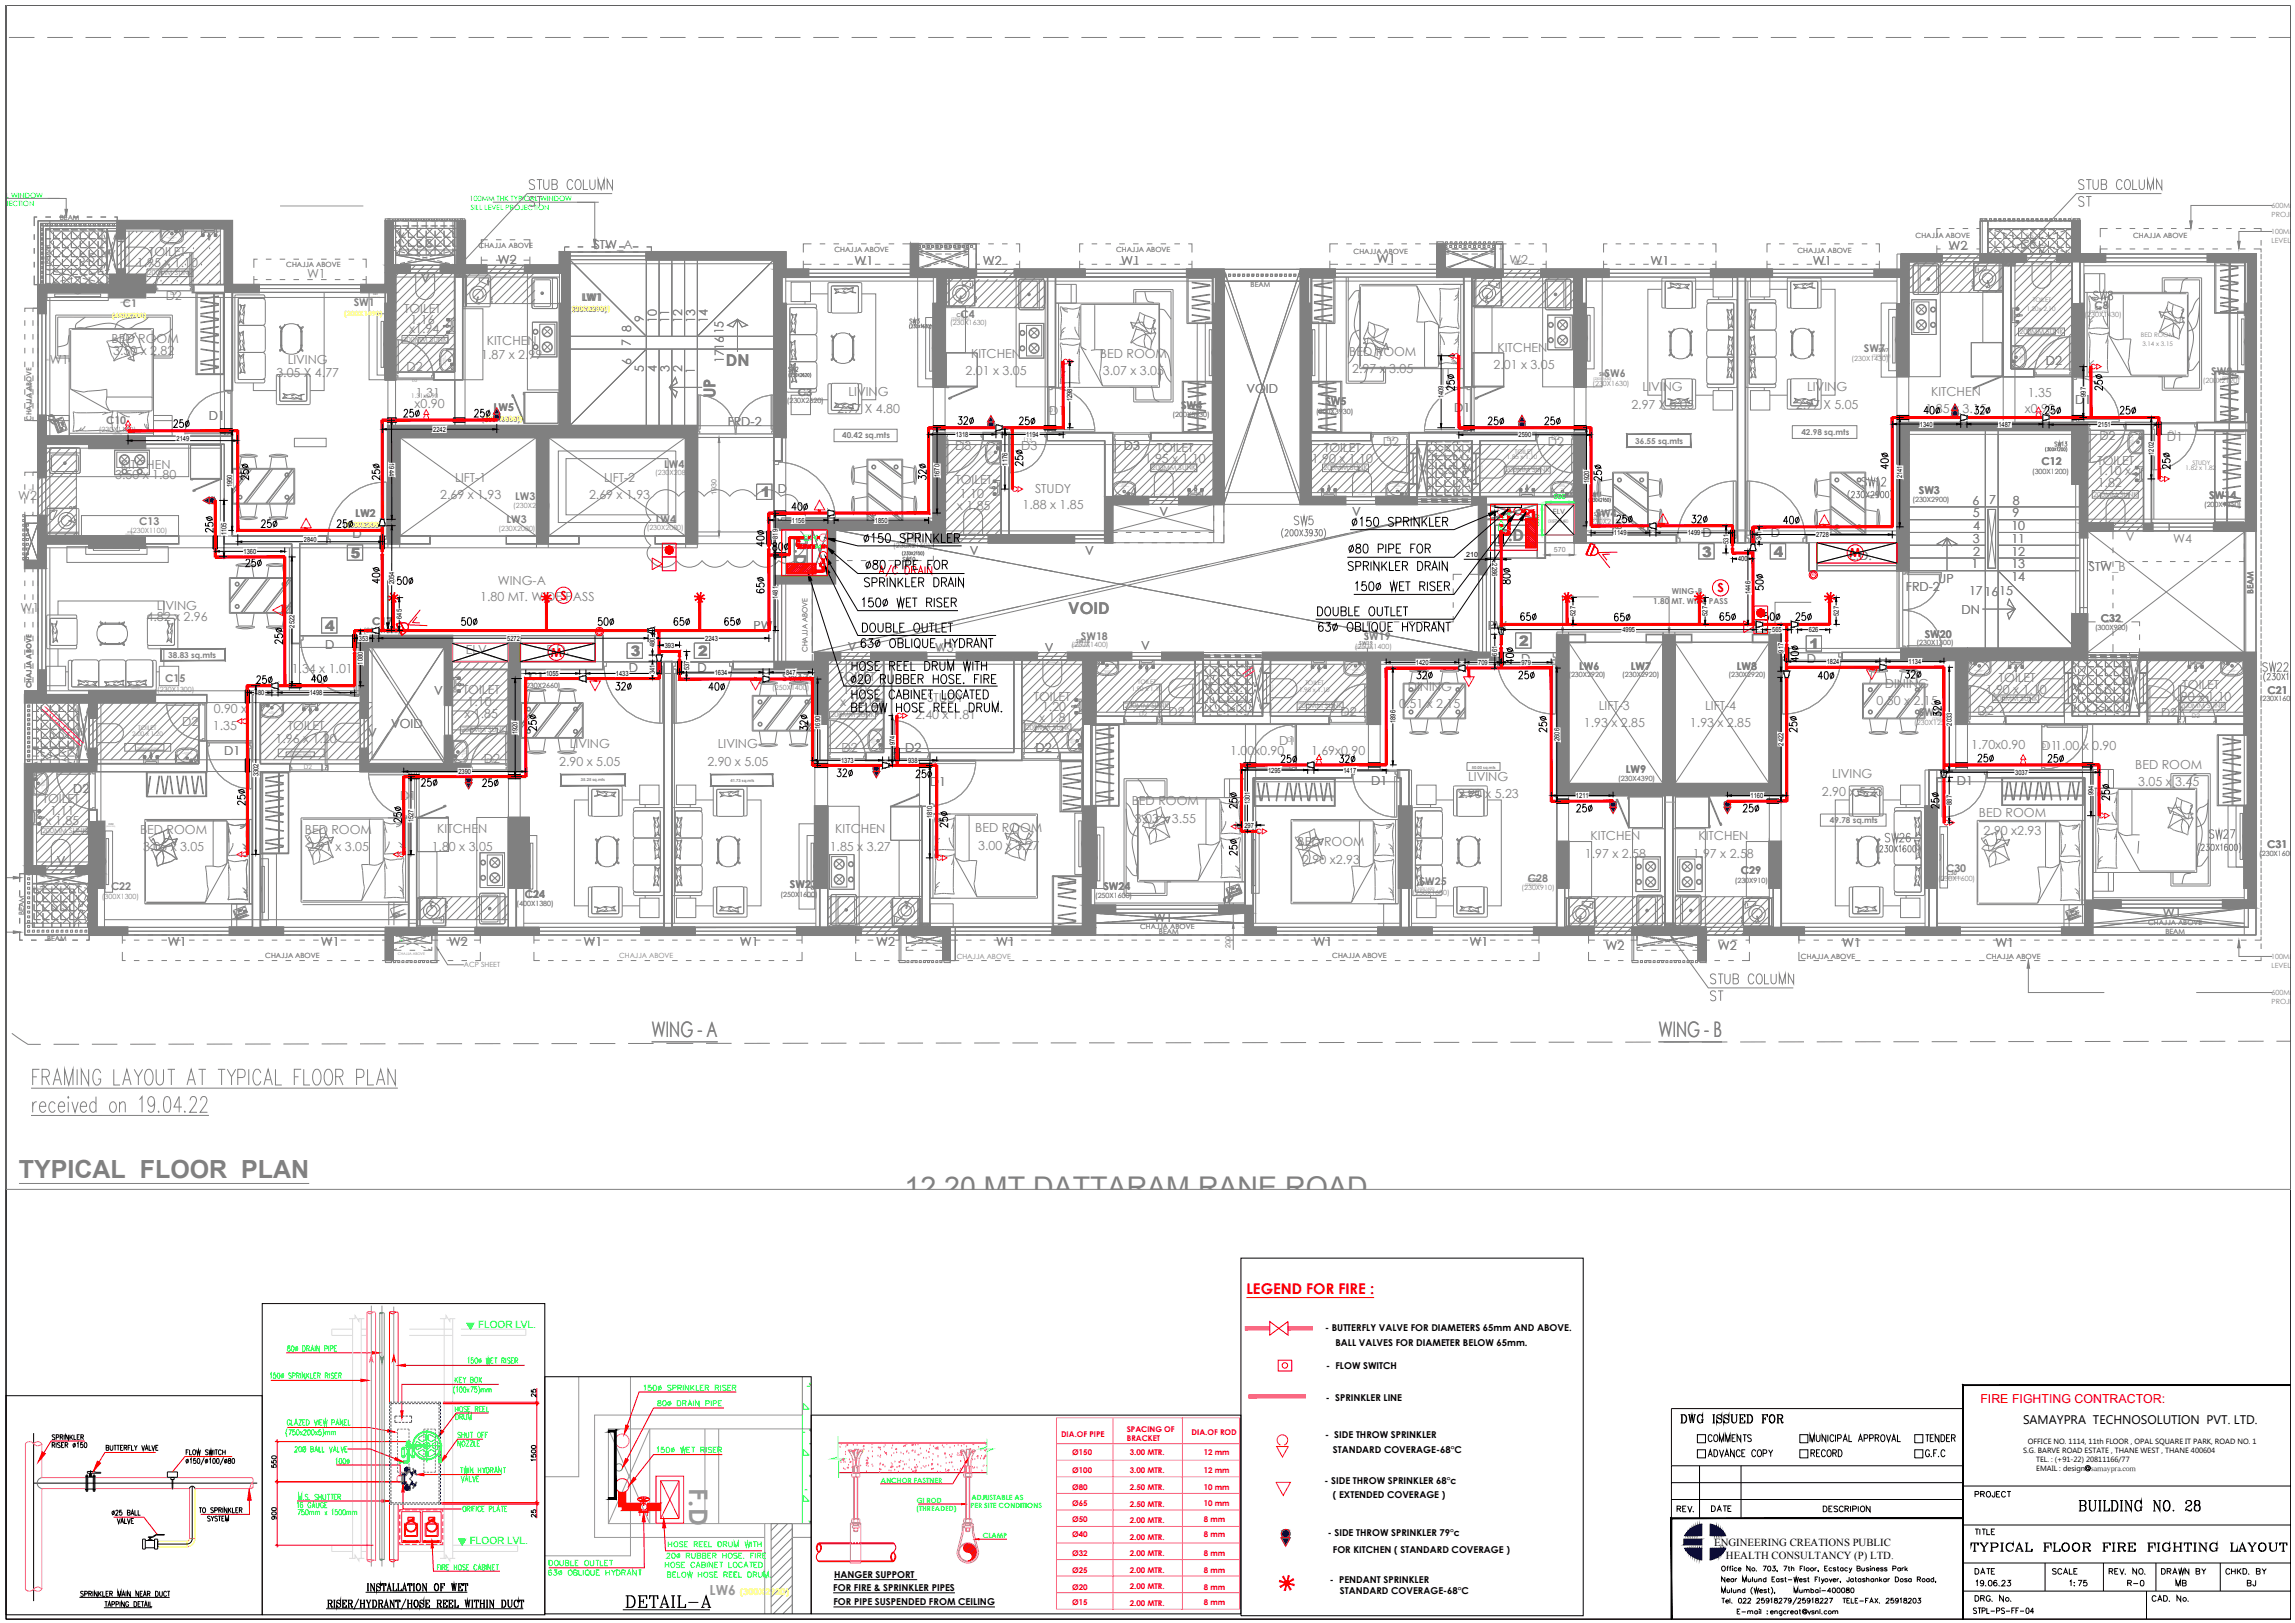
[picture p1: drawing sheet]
<svg xmlns="http://www.w3.org/2000/svg" width="420mm" height="297mm" viewBox="0 0 420 297" stroke-linecap="round" stroke-linejoin="round" font-family="sans-serif">
<defs><g id="words">
<g font-size="5.3" fill="#808080">
<text x="96" y="39.2">ST</text>
<text x="379.6" y="39.2">ST</text>
</g>
<text font-size="5.2" fill="#808080" x="165.6" y="219">12.20 MT DATTARAM RANE ROAD</text>
<g font-size="4.9" fill="#808080">
<text x="236" y="97.4">SW5</text>
<text x="312.2" y="184.5">ST</text>
</g>
<text font-size="4.7" fill="#989898" x="126.1" y="272.4" transform="rotate(90 126.1 272.4)">F.D</text>
<text font-size="4.6" fill="#808080" x="3.5" y="215.6">TYPICAL FLOOR PLAN</text>
<g font-size="4.4" fill="#808080">
<text x="382.4" y="56.1">SW8</text>
<text x="344.3" y="155.2">SW26</text>
<text x="403.6" y="154.5">SW27</text>
</g>
<text font-size="4.4" x="359.8" y="285">TYPICAL FLOOR FIRE FIGHTING LAYOUT</text>
<g font-size="4">
<text x="360.5" y="289.3">DATE</text>
<text x="388.8" y="291.4">R-0</text>
<text x="397.6" y="291.4">MB</text>
<text x="410.6" y="291.4">BJ</text>
</g>
<g font-size="3.9" fill="#808080">
<text x="119.3" y="189.8">WING - A</text>
<text x="303.6" y="189.8">WING - B</text>
</g>
<g font-size="3.5" fill="#808080">
<text x="165.8" y="60.3">SW3</text>
<text x="143.6" y="69.1">SW2</text>
</g>
<g font-size="3" fill="#808080">
<text x="132.9" y="66.9">DN</text>
<text x="131" y="72.9" transform="rotate(-90 131 72.9)">UP</text>
<text x="145.5" y="99.1" transform="rotate(90 145.5 99.1)">F.D</text>
<text x="274.6" y="99.1">F.D</text>
<text x="195.6" y="112.4">VOID</text>
</g>
<text font-size="2.7" fill="#f00" x="228.2" y="236.9">LEGEND FOR FIRE :</text>
<g font-size="2.6" fill="#808080">
<text x="139.3" y="91">1</text>
<text x="311.7" y="101.9">3</text>
<text x="324.7" y="101.9">4</text>
<text x="64.3" y="102">5</text>
<text x="59.5" y="115.4">4</text>
<text x="278.1" y="118.2">2</text>
<text x="331.3" y="118.7">1</text>
<text x="115.5" y="120">3</text>
<text x="127.8" y="120">2</text>
</g>
<text font-size="2.5" fill="#989898" x="129.9" y="291.9">LW6</text>
<g font-size="2.3" fill="#808080">
<text x="14.5" y="47.9">S.S.</text>
<text x="18.7" y="47.3">VV</text>
<text x="27.3" y="46.8">TOILET</text>
<text x="76.3" y="45.3">S.S.</text>
<text x="108.7" y="45.6">STW_A</text>
<text x="108.7" y="45.6">STW</text>
<text x="356.7" y="45.8">W2</text>
<text x="369.9" y="45.5">S.S.</text>
<text x="373.1" y="46.4">V</text>
<text x="25.1" y="48.8">1.95 x 1.10</text>
<text x="56.2" y="50.8">W1</text>
<text x="77.1" y="51.9">V</text>
<text x="91.1" y="48.3">W2</text>
<text x="156.4" y="48.5">W1</text>
<text x="179.9" y="48.6">W2</text>
<text x="205.2" y="48.5">W1</text>
<text x="252" y="48.2">W1</text>
<text x="276.3" y="48.2">W2</text>
<text x="302.2" y="48.5">W1</text>
<text x="331.9" y="48.5">W1</text>
<text x="30.3" y="55">D2</text>
<text x="74" y="57.4">TOILET</text>
<text x="75.2" y="59.2">1.16</text>
<text x="117.9" y="58.9" transform="rotate(-90 117.9 58.9)">9</text>
<text x="120.2" y="59.1" transform="rotate(-90 120.2 59.1)">10</text>
<text x="122.5" y="59.1" transform="rotate(-90 122.5 59.1)">11</text>
<text x="124.9" y="59.1" transform="rotate(-90 124.9 59.1)">12</text>
<text x="127.2" y="59.1" transform="rotate(-90 127.2 59.1)">13</text>
<text x="129.6" y="59.1" transform="rotate(-90 129.6 59.1)">14</text>
<text x="20.4" y="62.9">BED ROOM</text>
<text x="20.7" y="64.9">3.50 x 2.82</text>
<text x="74.9" y="61">x1.94</text>
<text x="88.1" y="65.8">1.87 x 2.99</text>
<text x="89.1" y="63.2">KITCHEN</text>
<text x="115.5" y="63.4" transform="rotate(-90 115.5 63.4)">7</text>
<text x="115.6" y="60.7" transform="rotate(-90 115.6 60.7)">8</text>
<text x="132.5" y="61.2" transform="rotate(-90 132.5 61.2)">15</text>
<text x="177.8" y="65.5">KITCHEN</text>
<text x="201.4" y="65.5">BED ROOM</text>
<text x="247" y="65.1">BED ROOM</text>
<text x="274.1" y="64.4">KITCHEN</text>
<text x="9.1" y="66.7">W1</text>
<text x="50.6" y="68.9">3.05 X 4.77</text>
<text x="52.7" y="66.6">LIVING</text>
<text x="74.4" y="67.9">D2</text>
<text x="115.6" y="66.7" transform="rotate(-90 115.6 66.7)">6</text>
<text x="117.9" y="68.1" transform="rotate(-90 117.9 68.1)">5</text>
<text x="120.2" y="68.1" transform="rotate(-90 120.2 68.1)">4</text>
<text x="122.6" y="68.1" transform="rotate(-90 122.6 68.1)">3</text>
<text x="124.9" y="68.1" transform="rotate(-90 124.9 68.1)">2</text>
<text x="127.2" y="68.4" transform="rotate(-90 127.2 68.4)">1</text>
<text x="132.5" y="66.4" transform="rotate(-90 132.5 66.4)">1716</text>
<text x="176.8" y="68.7">2.01 x 3.05</text>
<text x="201.9" y="68.6">3.07 x 3.05</text>
<text x="228.2" y="71.9">VOID</text>
<text x="247.6" y="68.3">2.97 x 3.05</text>
<text x="273.4" y="67.6">2.01 x 3.05</text>
<text x="300.7" y="71.6">LIVING</text>
<text x="330.8" y="71.6">LIVING</text>
<text x="374.5" y="66.9">D2</text>
<text x="38.2" y="76.9">D1</text>
<text x="75.9" y="74.7">x0.90</text>
<text x="76.1" y="72.6">1.31</text>
<text x="133.2" y="78">FRD-2</text>
<text x="153.3" y="75.6">2.97 X 4.80</text>
<text x="155.3" y="72.4">LIVING</text>
<text x="192.1" y="75.9">D1</text>
<text x="266.2" y="75.4">D1</text>
<text x="298.7" y="74.8">2.97 X 5.05</text>
<text x="328.8" y="74.8">2.97 X 5.05</text>
<text x="352.5" y="75.6">1.85 x 3.15</text>
<text x="353.5" y="72.4">KITCHEN</text>
<text x="370.7" y="75.6">x0.90</text>
<text x="371.2" y="72.7">1.35</text>
<text x="379.9" y="74">D1</text>
<text x="174.9" y="82.4">D3</text>
<text x="187" y="82.4">D3</text>
<text x="205.8" y="82.4">D3</text>
<text x="211.8" y="82.6">TOILET</text>
<text x="242.4" y="82.6">TOILET</text>
<text x="253.2" y="81.5">D2</text>
<text x="283.4" y="81.5">D2</text>
<text x="384.3" y="80.5">D2</text>
<text x="396.7" y="80.7">D1</text>
<text x="21.1" y="87.8">3.50 x 1.80</text>
<text x="22.1" y="85.7">KITCHEN</text>
<text x="83.4" y="88.2">LIFT-1</text>
<text x="110.6" y="88.2">LIFT-2</text>
<text x="174.9" y="88.6">TOILET</text>
<text x="209.6" y="84.7">1.95 x 1.10</text>
<text x="240.2" y="84.7">1.90 x 1.10</text>
<text x="263.4" y="86.8">S.S.</text>
<text x="267.7" y="86.6">V</text>
<text x="384" y="85.1">TOILET</text>
<text x="384" y="87">1.10 x</text>
<text x="384" y="89.2">1.82</text>
<text x="3.3" y="91.5">W2</text>
<text x="80.6" y="91.4">2.69 x 1.93</text>
<text x="107.8" y="91.4">2.69 x 1.93</text>
<text x="142.4" y="90.3">D</text>
<text x="175.2" y="93.2">x 1.85</text>
<text x="175.7" y="91.1">1.10</text>
<text x="187.2" y="93.2">1.88 x 1.85</text>
<text x="189.5" y="90.2">STUDY</text>
<text x="212.3" y="94.5">V</text>
<text x="247.5" y="94.5">V</text>
<text x="361.1" y="92.4">6</text>
<text x="361.2" y="94.6">5</text>
<text x="364.2" y="92.3">7</text>
<text x="368.5" y="94.7">9</text>
<text x="368.5" y="92.4">8</text>
<text x="64.6" y="98.5">D</text>
<text x="177.6" y="101.5">V</text>
<text x="198.7" y="101.5">V</text>
<text x="311.7" y="98.3">D</text>
<text x="324.2" y="98.3">D</text>
<text x="361.2" y="99.4">3</text>
<text x="361.2" y="101.7">2</text>
<text x="361.2" y="97">4</text>
<text x="368.2" y="97">10</text>
<text x="368.2" y="99.3">11</text>
<text x="368.2" y="101.7">12</text>
<text x="389.2" y="99">V</text>
<text x="397.9" y="99.3">W4</text>
<text x="91.1" y="107">WING-A</text>
<text x="338.5" y="102.5">E.D.</text>
<text x="354.9" y="106.7">UP</text>
<text x="360.9" y="104">1</text>
<text x="368.2" y="104">13</text>
<text x="368.2" y="106.4">14</text>
<text x="382.4" y="104.6">STW_B</text>
<text x="382.4" y="104.6">STW</text>
<text x="3.8" y="112">W1</text>
<text x="26.8" y="113.7">4.82 x 2.96</text>
<text x="28.7" y="111.6">LIVING</text>
<text x="87.9" y="110">1.80 MT. WIDE PASS</text>
<text x="348.9" y="108.2">FRD-2</text>
<text x="359.1" y="112.5">DN</text>
<text x="360.5" y="109">1716</text>
<text x="366" y="109">15</text>
<text x="59.5" y="118.7">D</text>
<text x="85.3" y="119.6">ELV</text>
<text x="100" y="119.6">E.D.</text>
<text x="138" y="115.3">PW</text>
<text x="155.2" y="119.1">V</text>
<text x="171.2" y="119.3">W3</text>
<text x="171.2" y="119.3">V</text>
<text x="191.3" y="119.3">V</text>
<text x="208.9" y="118.9">V</text>
<text x="272.4" y="115.3">PW</text>
<text x="53.4" y="123.2">1.34 x 1.01</text>
<text x="115.1" y="123.1">D</text>
<text x="127.7" y="123.1">D</text>
<text x="153.5" y="124.7">TOILET</text>
<text x="278.5" y="121.4">D</text>
<text x="330.8" y="121.4">D</text>
<text x="345.1" y="125.8">DINING</text>
<text x="366" y="124.8">TOILET</text>
<text x="389" y="125.6">VV</text>
<text x="39.1" y="130.4">0.90 x</text>
<text x="79.5" y="127.1">V</text>
<text x="84.8" y="127">TOILET</text>
<text x="85.1" y="131.3">x 1.85</text>
<text x="85.6" y="129.2">1.10</text>
<text x="153.8" y="129.2">x 1.81</text>
<text x="154.3" y="127">1.10</text>
<text x="167.5" y="131.6">2.40 x 1.81</text>
<text x="169.8" y="128.4">STUDY</text>
<text x="189.3" y="128.2">TOILET</text>
<text x="190.8" y="130.2">1.20</text>
<text x="213.9" y="131">D2</text>
<text x="220.4" y="126.4">V</text>
<text x="224" y="126.6">S.S.</text>
<text x="229.8" y="126.4">V</text>
<text x="245.4" y="131">D2</text>
<text x="256.2" y="129.6">0.51 x 2.15</text>
<text x="257.7" y="126.4">DINING</text>
<text x="292.7" y="129.9">LIFT-3</text>
<text x="312.2" y="129.9">LIFT-4</text>
<text x="343.6" y="129">0.50 x 2.15</text>
<text x="362.1" y="130.8">D2</text>
<text x="363.5" y="127">1.90 x 1.10</text>
<text x="379.4" y="126.6">V</text>
<text x="383.8" y="127.1">S.S.</text>
<text x="395.6" y="131.2">D2</text>
<text x="397.4" y="128.2">1.90 x 1.10</text>
<text x="399.6" y="126.1">TOILET</text>
<text x="9" y="135">S.S.</text>
<text x="13.5" y="134.9">VV</text>
<text x="33.4" y="132.9">D2</text>
<text x="39" y="133.7">1.35</text>
<text x="50.5" y="135.9">1.96 x 1.20</text>
<text x="52.7" y="133.6">TOILET</text>
<text x="67.4" y="134.9">V</text>
<text x="71.6" y="133.2">VOID</text>
<text x="104.3" y="136.9">LIVING</text>
<text x="131.4" y="136.9">LIVING</text>
<text x="154" y="137.6">D2</text>
<text x="165.7" y="137.6">D2</text>
<text x="189.6" y="137.6">D2</text>
<text x="190.2" y="132.1">x 1.81</text>
<text x="234.2" y="136.4">D1</text>
<text x="290" y="133">1.93 x 2.85</text>
<text x="309.4" y="133">1.93 x 2.85</text>
<text x="360.9" y="137.1">1.70x0.90</text>
<text x="373.8" y="137.2">D11.00 x 0.90</text>
<text x="41" y="138.1">D1</text>
<text x="88.6" y="139.6">D2</text>
<text x="102.4" y="140.1">2.90 x 5.05</text>
<text x="129.5" y="140.1">2.90 x 5.05</text>
<text x="170.2" y="143.8">D1</text>
<text x="225.2" y="138.2">1.00x0.90</text>
<text x="240" y="138.2">1.69x0.90</text>
<text x="251" y="143.7">D1</text>
<text x="268.8" y="142.9">LIVING</text>
<text x="335.4" y="142.5">LIVING</text>
<text x="358.2" y="143.7">D1</text>
<text x="390.9" y="140.7">BED ROOM</text>
<text x="391.5" y="143.8">3.05 x 3.45</text>
<text x="7.8" y="146.9">TOILET</text>
<text x="9.2" y="149.1">1.11</text>
<text x="13.4" y="145.2">D2</text>
<text x="73.3" y="146.5">D1</text>
<text x="207.2" y="147.3">BED ROOM</text>
<text x="266.9" y="146.1">2.90 x 5.23</text>
<text x="333.6" y="145.6">2.90 x 5.23</text>
<text x="362.3" y="149.6">BED ROOM</text>
<text x="8.4" y="151">x 1.85</text>
<text x="25.6" y="152.6">BED ROOM</text>
<text x="26.2" y="155.8">3.05 x 3.05</text>
<text x="55.8" y="152.6">BED ROOM</text>
<text x="56.4" y="155.8">2.91 x 3.05</text>
<text x="79" y="155.7">1.80 x 3.05</text>
<text x="80.1" y="152.5">KITCHEN</text>
<text x="151.9" y="155.7">1.85 x 3.27</text>
<text x="152.9" y="152.5">KITCHEN</text>
<text x="178.5" y="152.3">BED ROOM</text>
<text x="179.1" y="155.5">3.00 x 3.27</text>
<text x="207.8" y="150.6">3.03 x 3.55</text>
<text x="237.5" y="154.9">BED ROOM</text>
<text x="291.2" y="153.8">KITCHEN</text>
<text x="310.9" y="153.8">KITCHEN</text>
<text x="363.2" y="152.8">2.90 x2.93</text>
<text x="10.4" y="158.3">V</text>
<text x="238.4" y="158.1">2.90 x2.93</text>
<text x="290.2" y="156.9">1.97 x 2.58</text>
<text x="309.9" y="156.9">1.97 x 2.58</text>
<text x="9.6" y="166.5">S.S.</text>
<text x="396" y="167.9">W1</text>
<text x="30.7" y="173.1">W1</text>
<text x="58.8" y="173.1">W1</text>
<text x="82.2" y="173.1">W2</text>
<text x="106.8" y="173.1">W1</text>
<text x="135.4" y="173.1">W1</text>
<text x="160.4" y="173.1">W2</text>
<text x="182.4" y="173.1">W1</text>
<text x="211.2" y="168.8">W1</text>
<text x="240.5" y="173.1">W1</text>
<text x="269" y="173.1">W1</text>
<text x="293.9" y="173.9">W2</text>
<text x="314.5" y="173.9">W2</text>
<text x="337.3" y="173.4">W1</text>
<text x="365.3" y="173.4">W1</text>
</g>
<g font-size="2.3" fill="#f00">
<text x="338.6" y="102">M</text>
<text x="102.6" y="109.8">S</text>
<text x="314.4" y="108.4">S</text>
<text x="100.8" y="120.2">M</text>
<text x="362.6" y="256.8">FIRE FIGHTING CONTRACTOR:</text>
</g>
<text font-size="2.3" x="370.4" y="260.6">SAMAYPRA TECHNOSOLUTION PVT. LTD.</text>
<g font-size="2" fill="#808080">
<text x="22.5" y="56.2">C1</text>
<text x="64.8" y="56">SW1</text>
<text x="106.5" y="55.1">LW1</text>
<text x="175.9" y="58.1">C4</text>
<text x="383.5" y="56.6">C8</text>
<text x="341.2" y="64.4">SW7</text>
<text x="293.8" y="69.1">SW6</text>
<text x="404.8" y="68.7">SW9</text>
<text x="19.4" y="77.6">C10</text>
<text x="90.4" y="75.2">LW5</text>
<text x="146.1" y="72.4">C3</text>
<text x="216.2" y="74.9">SW4</text>
<text x="242.6" y="74.1">SW5</text>
<text x="121.6" y="85.7">LW4</text>
<text x="373.7" y="85.1">C12</text>
<text x="65" y="94.6">LW2</text>
<text x="92.7" y="95.8">LW3</text>
<text x="94.3" y="91.5">LW3</text>
<text x="120.1" y="95.8">LW4</text>
<text x="351.3" y="90.5">SW3</text>
<text x="404.5" y="91.4">SW14</text>
<text x="25.5" y="96.1">C13</text>
<text x="165.2" y="98.9">C11</text>
<text x="384.6" y="113.7">C32</text>
<text x="68.2" y="114.5">C17</text>
<text x="197.9" y="117.1">SW18</text>
<text x="249.7" y="117.2">SW19</text>
<text x="352.4" y="116.7">SW20</text>
<text x="30.2" y="124.8">C15</text>
<text x="96.9" y="124.5">C17A</text>
<text x="143.2" y="124.6">SW17</text>
<text x="289.1" y="122.7">LW6</text>
<text x="298.6" y="122.7">LW7</text>
<text x="318" y="122.5">LW8</text>
<text x="351.3" y="131.1">SW21</text>
<text x="415.1" y="127">C21</text>
<text x="297.6" y="141.4">LW9</text>
<text x="415.1" y="155.1">C31</text>
<text x="318.7" y="160">C29</text>
<text x="356.3" y="159.6">C30</text>
<text x="20.3" y="162.9">C22</text>
<text x="96.1" y="164.4">C24</text>
<text x="144.6" y="162.6">SW23</text>
<text x="202" y="162.9">SW24</text>
</g>
<g font-size="2">
<text x="313.8" y="282.9">ENGINEERING CREATIONS PUBLIC</text>
<text x="316" y="285.3">HEALTH CONSULTANCY (P) LTD.</text>
</g>
<g font-size="1.8" fill="#0f0">
<text x="87.5" y="243">FLOOR LVL.</text>
<text x="86" y="282.5">FLOOR LVL.</text>
</g>
<g font-size="1.7">
<text x="242.6" y="243.7">- BUTTERFLY VALVE FOR DIAMETERS 65mm AND ABOVE.</text>
<text x="242.8" y="250.5">- FLOW SWITCH</text>
<text x="244.5" y="246.3">BALL VALVES FOR DIAMETER BELOW 65mm.</text>
<text x="242.7" y="256.5">- SPRINKLER LINE</text>
<text x="242.6" y="263.2">- SIDE THROW SPRINKLER</text>
<text x="244" y="265.8">STANDARD COVERAGE-68°C</text>
<text x="242.5" y="271.6">- SIDE THROW SPRINKLER 68°c</text>
<text x="244" y="274.2">( EXTENDED COVERAGE )</text>
<text x="243.1" y="281.1">- SIDE THROW SPRINKLER 79°c</text>
<text x="244" y="284.2">FOR KITCHEN ( STANDARD COVERAGE )</text>
<text x="152.5" y="291.1">FOR FIRE &amp; SPRINKLER PIPES</text>
<text x="152.6" y="293.7">FOR PIPE SUSPENDED FROM CEILING</text>
<text x="152.7" y="288.7">HANGER SUPPORT</text>
<text x="243.5" y="289.7">- PENDANT SPRINKLER</text>
<text x="245.3" y="291.7">STANDARD COVERAGE-68°C</text>
</g>
<text font-size="1.7" fill="#ff0" x="135.4" y="291.9">(300X2920)</text>
<text font-size="1.6" fill="#808080" x="412.6" y="108.8" transform="rotate(-90 412.6 108.8)">BEAM</text>
<g font-size="1.5" fill="#808080">
<text x="154.2" y="80.2">40.42 sq.mts</text>
<text x="299.4" y="81.2">36.55 sq.mts</text>
<text x="329.8" y="79.7">42.98 sq.mts</text>
<text x="302.7" y="110.5">1.80 MT. WIDE PASS</text>
<text x="306.1" y="108.7">WING-B</text>
<text x="30.8" y="120.4">38.83 sq.mts</text>
<text x="335" y="150.7">49.78 sq.mts</text>
</g>
<g font-size="1.4" fill="#f00">
<text x="194.3" y="262.9">DIA.OF PIPE</text>
<text x="206.3" y="262.2">SPACING OF</text>
<text x="206.3" y="263.8">BRACKET</text>
<text x="218.2" y="262.7">DIA.OF ROD</text>
<text x="196.3" y="266.2">Ø150</text>
<text x="196.3" y="269.5">Ø100</text>
<text x="206.8" y="266.2">3.00 MTR.</text>
<text x="206.8" y="269.5">3.00 MTR.</text>
<text x="220.4" y="266.2">12 mm</text>
<text x="220.4" y="269.5">12 mm</text>
<text x="196.3" y="272.7">Ø80</text>
<text x="196.3" y="275.6">Ø65</text>
<text x="206.8" y="272.7">2.50 MTR.</text>
<text x="206.8" y="275.7">2.50 MTR.</text>
<text x="220.4" y="272.7">10 mm</text>
<text x="220.4" y="275.6">10 mm</text>
<text x="196.3" y="278.5">Ø50</text>
<text x="196.3" y="281.4">Ø40</text>
<text x="206.8" y="281.8">2.00 MTR.</text>
<text x="206.8" y="278.8">2.00 MTR.</text>
<text x="220.4" y="278.5">8 mm</text>
<text x="220.4" y="281.4">8 mm</text>
<text x="196.3" y="284.7">Ø32</text>
<text x="196.3" y="287.8">Ø25</text>
<text x="206.8" y="287.9">2.00 MTR.</text>
<text x="206.8" y="284.8">2.00 MTR.</text>
<text x="220.4" y="284.7">8 mm</text>
<text x="220.4" y="287.8">8 mm</text>
<text x="196.3" y="291">Ø20</text>
<text x="196.3" y="293.8">Ø15</text>
<text x="206.8" y="293.9">2.00 MTR.</text>
<text x="206.8" y="290.9">2.00 MTR.</text>
<text x="220.4" y="291">8 mm</text>
<text x="220.4" y="293.8">8 mm</text>
</g>
<g font-size="1.4">
<text x="370.4" y="266">S.G. BARVE ROAD ESTATE , THANE WEST , THANE 400604</text>
<text x="371.3" y="264.4">OFFICE NO. 1114, 11th FLOOR , OPAL SQUARE IT PARK, ROAD NO. 1</text>
<text x="372.8" y="267.6">TEL. : (+91-22) 20811166/77</text>
<text x="372.8" y="269.2">EMAIL : design</text>
<text x="382.9" y="269.2">samaypra.com</text>
</g>
<g font-size="1.3" fill="#0f0">
<text x="-1" y="36.2">CAL WINDOW</text>
<text x="-1" y="37.7">ROJECTION</text>
<text x="86" y="36.9">100MM THK TYPICAL WINDOW</text>
<text x="86.2" y="38.4">SILL LEVEL PROJECTION</text>
<text x="284.5" y="91.4">550</text>
<text x="281.8" y="96.2" transform="rotate(-90 281.8 96.2)">590</text>
</g>
<g font-size="1.3" fill="#808080">
<text x="10.9" y="40.3">BEAM</text>
<text x="415.9" y="39.7">PROJECT</text>
<text x="415.9" y="38.1">600MM T</text>
<text x="87.6" y="45.4">CHAJJA ABOVE</text>
<text x="152.8" y="46.1">CHAJJA ABOVE</text>
<text x="204.3" y="46.1">CHAJJA ABOVE</text>
<text x="247.8" y="46.5">CHAJJA ABOVE</text>
<text x="329.1" y="46.3">CHAJJA ABOVE</text>
<text x="350.7" y="43.5">CHAJJA ABOVE</text>
<text x="390.5" y="43.5">CHAJJA ABOVE</text>
<text x="415.8" y="42.8">100MM T</text>
<text x="415.9" y="44.4">LEVEL PR</text>
<text x="9.2" y="48.4" transform="rotate(-90 9.2 48.4)">BEAM</text>
<text x="27.1" y="50.3">200MM SUNK</text>
<text x="52.4" y="48.9">CHAJJA ABOVE</text>
<text x="229" y="52.6">BEAM</text>
<text x="104.2" y="57.1">(200X2390)</text>
<text x="173.9" y="59.4">(230X1630)</text>
<text x="381.6" y="57.9">(230X1430)</text>
<text x="73.8" y="62.5">200MM SUNK</text>
<text x="369.7" y="61.2">200MM SUNK</text>
<text x="291.5" y="70.6">(230X1630)</text>
<text x="339" y="66">(230X1430)</text>
<text x="403.3" y="70.1">(200X2120)</text>
<text x="5.7" y="77" transform="rotate(-90 5.7 77)">CHAJJA ABOVE</text>
<text x="88.2" y="77.2">(230X6060)</text>
<text x="144" y="73.8">(230X2620)</text>
<text x="214.7" y="76.3">(200X3930)</text>
<text x="241" y="75.8">(200X3930)</text>
<text x="18.1" y="79">(230X1100)</text>
<text x="119.9" y="87">(230X2080)</text>
<text x="210.9" y="86">200MM SUNK</text>
<text x="242.3" y="86">200MM SUNK</text>
<text x="275.6" y="86.4">200MM SUNK</text>
<text x="372" y="86.7">(300X1200)</text>
<text x="94" y="92.9">(230X2080)</text>
<text x="131.2" y="90.6" transform="rotate(-90 131.2 90.6)">1930</text>
<text x="284.3" y="94">ELV</text>
<text x="290.8" y="95.9">(230X2150)</text>
<text x="350.1" y="91.9">(230X2900)</text>
<text x="383.2" y="90.9">200MM SUNK</text>
<text x="403.5" y="92.8">(200X1350)</text>
<text x="23.8" y="97.5">(230X1100)</text>
<text x="62.9" y="96.6">(230X2080)</text>
<text x="91.3" y="97.1">(230X2080)</text>
<text x="118.4" y="97.1">(230X2080)</text>
<text x="163.5" y="100.3">(230X2150)</text>
<text x="284.5" y="101.1">570</text>
<text x="66.6" y="115.9">(230X1800)</text>
<text x="147.9" y="119.4" transform="rotate(-90 147.9 119.4)">CHAJJA ABOVE</text>
<text x="350.9" y="118.1">(230X1300)</text>
<text x="383.5" y="115.4">(300X900)</text>
<text x="95.8" y="125.9">(230X2660)</text>
<text x="287.1" y="124">(230X2920)</text>
<text x="297" y="124">(230X2920)</text>
<text x="316.5" y="124">(230X2920)</text>
<text x="5.7" y="126" transform="rotate(-90 5.7 126)">CHAJJA ABOVE</text>
<text x="28.8" y="126.6">(230X1300)</text>
<text x="141.4" y="126.4">(250X1400)</text>
<text x="152.1" y="131.3">200MM SUNK</text>
<text x="205.9" y="129.6">200MM SUNK</text>
<text x="237.6" y="129.6">200MM SUNK</text>
<text x="365" y="128.3">200MM SUNK</text>
<text x="399.1" y="129.7">200MM SUNK</text>
<text x="413.7" y="128.4">(230X1600)</text>
<text x="84.4" y="134">200MM SUNK</text>
<text x="187.8" y="133.6">200MM SUNK</text>
<text x="350.5" y="132.7">(230X1250)</text>
<text x="296.2" y="142.9">(230X4390)</text>
<text x="7.7" y="152.4">200MM SUNK</text>
<text x="317.6" y="161.6">(230X910)</text>
<text x="354.8" y="161.2">(230X1600)</text>
<text x="413.6" y="156.6">(230X1600)</text>
<text x="4.4" y="167.4" transform="rotate(-90 4.4 167.4)">BEAM</text>
<text x="18.7" y="164.5">(300X1300)</text>
<text x="94.6" y="165.8">(400X1380)</text>
<text x="142.9" y="164.2">(250X1600)</text>
<text x="200.5" y="164.3">(250X1600)</text>
<text x="258.6" y="163.8">(250X1600)</text>
<text x="278.6" y="163">(230X910)</text>
<text x="8.6" y="172.2">BEAM</text>
<text x="208.7" y="170">CHAJJA ABOVE</text>
<text x="212.2" y="171">BEAM</text>
<text x="225.3" y="173.4" transform="rotate(-90 225.3 173.4)">200</text>
<text x="393.3" y="169.2">CHAJJA ABOVE</text>
<text x="396.4" y="170.9">BEAM</text>
<text x="48.6" y="175.4">CHAJJA ABOVE</text>
<text x="84.9" y="177">ACP SHEET</text>
<text x="113.3" y="175.4">CHAJJA ABOVE</text>
<text x="175.1" y="175.5">CHAJJA ABOVE</text>
<text x="243.9" y="175.4">CHAJJA ABOVE</text>
<text x="329.7" y="175.5">CHAJJA ABOVE</text>
<text x="363.6" y="175.5">CHAJJA ABOVE</text>
<text x="415.8" y="175.5">100MM T</text>
<text x="415.9" y="177.1">LEVEL PR</text>
<text x="415.9" y="183.7">PROJECT</text>
<text x="415.9" y="182.1">600MM T</text>
</g>
<g font-size="1.3" fill="#ff0">
<text x="20.5" y="58.1">(450X700)</text>
<text x="63" y="57.9">(200X1490)</text>
<text x="104.7" y="57">(200X2390)</text>
<text x="88.8" y="77.1">(230X6060)</text>
<text x="63.5" y="96.5">(230X2080)</text>
</g>
<g font-size="1.3">
<text x="196.3" y="73.4" transform="rotate(-90 196.3 73.4)">1298</text>
<text x="264.3" y="72.9" transform="rotate(-90 264.3 72.9)">1409</text>
<text x="381.9" y="72.6" transform="rotate(-90 381.9 72.6)">997</text>
<text x="32.3" y="80.6">2149</text>
<text x="79.3" y="79">2242</text>
<text x="175" y="80">1318</text>
<text x="187.9" y="80">1194</text>
<text x="278" y="80">2590</text>
<text x="351.5" y="78.1">1340</text>
<text x="365.9" y="78.1">1487</text>
<text x="384.1" y="78.2">2151</text>
<text x="394.3" y="83.2" transform="rotate(-90 394.3 83.2)">1202</text>
<text x="42.5" y="89.2" transform="rotate(-90 42.5 89.2)">1950</text>
<text x="71.3" y="84.8" transform="rotate(90 71.3 84.8)">1944</text>
<text x="172" y="87.3" transform="rotate(-90 172 87.3)">1670</text>
<text x="184.4" y="85.2" transform="rotate(-90 184.4 85.2)">1176</text>
<text x="290.9" y="88.5" transform="rotate(-90 290.9 88.5)">1920</text>
<text x="348.3" y="87.5" transform="rotate(-90 348.3 87.5)">2141</text>
<text x="145" y="95.6">1156</text>
<text x="160.2" y="95.6">1850</text>
<text x="41.5" y="97.9" transform="rotate(-90 41.5 97.9)">1105</text>
<text x="44.6" y="101.4">1360</text>
<text x="55.7" y="99.1">2840</text>
<text x="142.4" y="98.6" transform="rotate(-90 142.4 98.6)">819</text>
<text x="268.4" y="101.9">210</text>
<text x="295.5" y="98">1149</text>
<text x="309" y="98">1499</text>
<text x="316.5" y="99.5" transform="rotate(-90 316.5 99.5)">531</text>
<text x="322.5" y="98.8" transform="rotate(-90 322.5 98.8)">341</text>
<text x="332.5" y="98.3">2728</text>
<text x="72.2" y="107" transform="rotate(-90 72.2 107)">2054</text>
<text x="273.2" y="103.1" transform="rotate(90 273.2 103.1)">2286</text>
<text x="318.2" y="102.7">400</text>
<text x="73.6" y="113.3" transform="rotate(-90 73.6 113.3)">645</text>
<text x="142.4" y="109.6" transform="rotate(-90 142.4 109.6)">1481</text>
<text x="288.4" y="112.7" transform="rotate(-90 288.4 112.7)">527</text>
<text x="312.6" y="112.7" transform="rotate(-90 312.6 112.7)">527</text>
<text x="320.5" y="108.7" transform="rotate(-90 320.5 108.7)">1446</text>
<text x="336.6" y="112.7" transform="rotate(-90 336.6 112.7)">527</text>
<text x="53.9" y="114.9" transform="rotate(-90 53.9 114.9)">2522</text>
<text x="65.7" y="117.3">353</text>
<text x="92.9" y="117.3">5272</text>
<text x="119.9" y="118.5" transform="rotate(-90 119.9 118.5)">480</text>
<text x="121.7" y="118.6">393</text>
<text x="129.1" y="117.3">2243</text>
<text x="274.1" y="120" transform="rotate(-90 274.1 120)">661</text>
<text x="297" y="115.7">4995</text>
<text x="324.4" y="115.7">565</text>
<text x="326.5" y="119.4" transform="rotate(-90 326.5 119.4)">917</text>
<text x="331.2" y="115.7">626</text>
<text x="66.4" y="121.6" transform="rotate(-90 66.4 121.6)">1080</text>
<text x="100" y="123.7">1055</text>
<text x="112.8" y="123.7">1433</text>
<text x="119.9" y="123.4" transform="rotate(-90 119.9 123.4)">341</text>
<text x="126.1" y="122.6" transform="rotate(-90 126.1 122.6)">537</text>
<text x="130.8" y="123.5">1634</text>
<text x="143.9" y="123.5">847</text>
<text x="259.2" y="121.7">1420</text>
<text x="270.6" y="121.7">709</text>
<text x="278.5" y="121.7">979</text>
<text x="334.4" y="121.5">1824</text>
<text x="349.4" y="121.5">1134</text>
<text x="46.7" y="127.2">480</text>
<text x="56.7" y="127.2">1498</text>
<text x="94.8" y="134.4" transform="rotate(-90 94.8 134.4)">1920</text>
<text x="150.1" y="133.4" transform="rotate(-90 150.1 133.4)">1690</text>
<text x="163.8" y="136.4" transform="rotate(-90 163.8 136.4)">974</text>
<text x="255.5" y="132.3" transform="rotate(-90 255.5 132.3)">1896</text>
<text x="285.5" y="135.6" transform="rotate(-90 285.5 135.6)">2606</text>
<text x="326.5" y="136.5" transform="rotate(-90 326.5 136.5)">2422</text>
<text x="357.3" y="132.8" transform="rotate(-90 357.3 132.8)">2033</text>
<text x="47.3" y="142.1" transform="rotate(-90 47.3 142.1)">3302</text>
<text x="83.9" y="141.7">2390</text>
<text x="154" y="139.6">1373</text>
<text x="166.2" y="139.6">938</text>
<text x="232.1" y="141.4">1295</text>
<text x="246" y="141.4">1417</text>
<text x="368.9" y="141.8">3037</text>
<text x="170.7" y="149.7" transform="rotate(-90 170.7 149.7)">1810</text>
<text x="228.8" y="147.2" transform="rotate(-90 228.8 147.2)">1301</text>
<text x="288.5" y="146.1">1211</text>
<text x="320.5" y="146.1">1160</text>
<text x="357.3" y="147.3" transform="rotate(-90 357.3 147.3)">887</text>
<text x="383.3" y="145.5" transform="rotate(-90 383.3 145.5)">994</text>
<text x="75.7" y="150.5" transform="rotate(-90 75.7 150.5)">1527</text>
<text x="227.8" y="151.5">297</text>
</g>
<g font-size="1.3" fill="#00ff3f">
<text x="161.3" y="271.3">ANCHOR FASTNER</text>
<text x="167.8" y="275">GI ROD</text>
<text x="177.7" y="276">PER SITE CONDITIONS</text>
<text x="177.8" y="274.6">ADJUSTABLE AS</text>
<text x="167.8" y="276.5">(THREADED)</text>
<text x="180" y="281.5">CLAMP</text>
</g>
<g font-size="1.1" fill="#808080">
<text x="370.9" y="43.5">S.S.</text>
<text x="277" y="48.4">W2</text>
<text x="371" y="56.8">1.20x 2.10</text>
<text x="372.2" y="55.3">TOILET</text>
<text x="391.9" y="61.8">BED ROOM</text>
<text x="392.2" y="63.4">3.14 x 3.15</text>
<text x="75.3" y="72.9">1.31x0.90</text>
<text x="192" y="75.5">D1</text>
<text x="175.7" y="81.5">D3</text>
<text x="187.4" y="81">D3</text>
<text x="253.9" y="80.7">D2</text>
<text x="277.3" y="83.1">TOILET</text>
<text x="284" y="80.5">D2</text>
<text x="385.1" y="79.7">D2</text>
<text x="397.1" y="79.6">D1</text>
<text x="259.7" y="86.2">V</text>
<text x="268.6" y="86.3">V</text>
<text x="275.9" y="84">1.85 x 1.10</text>
<text x="400.1" y="86">1.82 x 1.82</text>
<text x="401.4" y="85.1">STUDY</text>
<text x="208.3" y="125.2">TOILET</text>
<text x="224.9" y="125.7">S.S.</text>
<text x="239" y="125.4">TOILET</text>
<text x="207.2" y="126.5">1.90 x 1.10</text>
<text x="208.5" y="131.1">D2</text>
<text x="237.8" y="126.6">1.90 x 1.10</text>
<text x="246.1" y="131.1">D2</text>
<text x="362.5" y="131.1">D2</text>
<text x="401.3" y="131.4">D2</text>
<text x="24.2" y="134.7">2.00 x 1.20</text>
<text x="25.3" y="133.6">TOILET</text>
<text x="154.5" y="137.7">D2</text>
<text x="235.7" y="135.8">D1</text>
<text x="373.8" y="136.9">D1</text>
<text x="55.6" y="140.7">D2</text>
<text x="89.1" y="139.7">D2</text>
<text x="74.2" y="146.1">D1</text>
</g>
<g font-size="1" fill="#808080">
<text x="175.1" y="58">C4</text>
<text x="343.9" y="64.4">SW7</text>
<text x="292.8" y="68.9">SW6</text>
<text x="407.6" y="68.7">SW9</text>
<text x="291.8" y="94.4">SW4</text>
<text x="166.7" y="98.6">C11</text>
<text x="197" y="117.8">SW18</text>
<text x="248.8" y="118">SW19</text>
<text x="146.1" y="124.4">SW17</text>
<text x="354.2" y="131">SW21</text>
<text x="259.9" y="161.9">SW25</text>
<text x="279.7" y="161.4">C28</text>
<text x="356.4" y="160.1">C30</text>
</g>
<text font-size=".9" fill="#808080" x="283.4" y="95.7">0.57x0.60</text>
<text font-size=".8" fill="#808080" x="31.2" y="54">D2</text>
<g font-size=".7" fill="#808080">
<text x="174.2" y="58.6">(230X1630)</text>
<text x="382.6" y="57.3">(230X1430)</text>
<text x="342.7" y="65.2">(230X1430)</text>
<text x="75.5" y="69.9">D2</text>
<text x="291.6" y="69.6">(230X1630)</text>
<text x="406.8" y="69.4">(200X2120)</text>
<text x="5.9" y="74.5" transform="rotate(-90 5.9 74.5)">CHAJJA ABOVE</text>
<text x="283.8" y="95.6">0.57x 0.60</text>
<text x="291.2" y="95.1">(230X2150)</text>
<text x="165.9" y="99.3">(230X2150)</text>
<text x="196.2" y="118.5">(250X1400)</text>
<text x="248" y="118.8">(250X1400)</text>
<text x="145.2" y="125.3">(250X1400)</text>
<text x="353.8" y="131.8">(230X1250)</text>
<text x="25.1" y="137.3">200MM SUNK</text>
<text x="53" y="138.3">200MM SUNK</text>
<text x="106.4" y="142.9">35.25 sq.mts</text>
<text x="133.7" y="143.1">41.73 sq.mts</text>
<text x="269.5" y="140.7">50.00 sq.mts</text>
<text x="355.7" y="160.9">(230X1600)</text>
<text x="259.3" y="162.9">(250X1600)</text>
<text x="279.1" y="162.2">(230X910)</text>
<text x="72.8" y="174.8">CHAJJA ABOVE</text>
</g>
<g font-size=".7" fill="#f00">
<text x="331.7" y="105.4">RI</text>
<text x="109.4" y="115.8">RI</text>
</g>
<g font-size=".6" fill="#808080">
<text x="8.5" y="66.1">W1</text>
<text x="5.3" y="89.8">W2</text>
<text x="5.1" y="112.4">W1</text>
<text x="35.7" y="132.1">D2</text>
</g>
<g font-size=".5" fill="#808080">
<text x="22.7" y="55">C1</text>
<text x="68.3" y="54">SW1</text>
<text x="21" y="79.3">C10</text>
<text x="23.3" y="97.5">C13</text>
<text x="24.4" y="125.7">C15</text>
<text x="19.9" y="151">C22</text>
</g>
<g font-size=".3" fill="#808080">
<text x="22.1" y="55.5">(450X700)</text>
<text x="20.7" y="79.6">(230X1100)</text>
<text x="22.9" y="97.8">(230X1100)</text>
<text x="24" y="126.1">(230X1300)</text>
<text x="19.5" y="151.4">(300X1300)</text>
</g>
<text font-size=".3" fill="#ff0" x="67.9" y="54.5">(200X1490)</text>
</g></defs>
<!-- layer: Typical floor_19.04.22$0$SPA-WALL -->
<g fill="none" stroke="#808080" stroke-width=".18">
<path d="M21.5 40.4h21v11.7h4.9v1.4h-4.9v18h-1.4v-18h-5.8v-1.4h5.8v-10.3h-18.2v1.9h-1.4zM22.9 52.1v-2.8h-1.4v2.8h-14.5v5.2h1.4v-3.8h11.7M26.6 52.1h1.6v1.4h-1.6zM28.2 52.1v1.4M71 55.6v-2.1h-4.9v-1.4h4.5v-11.7h1.3v8.2h3.1v1.4h-2.6v5.6M83.3 48.6h-2.7v1.4h2.7v18.1h-3.9v1.4h5.3v-19.5h4.4v-1.4h-4.4M83.7 48.6v-8.2h1.4v8.2M102.9 55.6v-5.6h-6.8v-1.4h6.3v-2.5h1.9v9.5M143.1 49.3h4.9v1.4h-4.9v4.9M143.9 49.3v-3.2h-25.6v1.4h23.4v8.1M171.6 55.6v-4.9h-4.9v-6.1h1.4v4.7h10.6v1.4h-5.7v4.9M185.7 49.3h12.9v1.4h-5.4v20.1h-1.4v-20.1h-6.1z"/>
<path d="M222.7 55.6v-4.9h-5.4v-1.4h6.8v6.3M238.1 55.6v-6.3h6.3v1.4h-4.9v4.9M263.1 44.6h1.4v4.7h10.6v1.4h-5.7v20.1h-1.4v-20.1h-4.9zM263.1 49.3v1.4M275.1 49.3v1.4M288.2 55.6v-4.9h-6.1v-1.4h12.4v1.4h-4.9v4.9M313.2 49.3h11.2v1.4h-4.9v48.6h-1.4v-48.6h-4.9zM348 55.6v-4.9h-4.9v-1.4h4.9v-2.8h7.5v1.4h-6.1v7.7M362.5 46.5h8.4v1.4h-2.8v19.6h4.2v1.4h-5.6v-21h-4.2zM379.4 40.4v6.1h-2.8v1.4h2.8v7.7M380.8 40.4v6.1h4.6v1.4h-4.6v7.7M408.1 47.9h3.5v30.9h-3.5z"/>
<path d="M411.6 47.9v7.7v-7.7h-7.5v-1.4h8.9v9.1M7 76h1.4v3.9h34.1v18.2h17.3v1.4h-5v18.2h-1.4v-18.2h-12.3v-18.2h-32.7v6.1h-1.4zM180 79.2h4.7v18.7h12v1.4h-15.7v-1.4h2.3v-17.3h-3.3zM191.7 79.2h12v11.7h6.5v1.4h-6.5v7h-1.4v-18.7h-10.6zM222.2 79.2h-11.5v1.4h11.5M240 79.2h11v1.4h-11M258 79.2h23.2v1.4h-10.3v2.4h-1.4v-2.4h-10.1v2.4h-1.4zM349.4 77.4h30M349.4 78.8h30M389.2 77.4h4.7v18.4h.2v1.4h-1.7v-18.4h-3.2zM411.6 75.4v2h-9.3v1.4h9.3v5.8M413 75.4v9.2"/>
<path d="M7 94.4h1.4v3.7h24.3v1.4h-24.3v4.5h-3.9v-1.4h2.5zM73.2 98.1h5.5v1.4h-5.5M98.3 98.1h-5.6v1.4h5.6M100.4 98.1h5.6v1.4h-5.6M125.5 98.1h-5.5v1.4h5.5M143.1 80.1v4.3h-1.4v-4.3M170.9 95.6h-29.2v1.4h9.8v8.4h-9.8v1.4h11.2v-9.8h18M173 97.9h2.4v1.4h-2.4M222.2 90.9h-6.4v1.4h6.4M240.2 90.9h6.1v1.4h-6.1M251.9 90.9h6.1v-2.3h1.4v3.7h-7.5zM288.2 90.9h-17.3v-2.3h-1.4v3.7h1.2v12.8h1.4v-12.8h9.4v9.8h1.4v-9.8h5.3"/>
<path d="M290.4 97.9h16.5v1.4h-16.5M347.3 97.9h-16.6v1.4h.5v5.2h1.4v-5.2h14.7M380.8 88.6v9.8h1.4v-1.2h4.6v-1.4h-4.6v-7.2M411.1 95.8h-5.8v1.4h7.7M66 118.5v8.7h-19.8v42.5h-4.2v1.4h9.9v-1.4h-4.3v-28.5h5.4v-1.4h-5.4v-11.2h18.4v2.8h1.4v-12.9M81.4 118.5v10.6h1.4v-6.6h10.3M82.8 118.5v2.6h10.3M153.9 119.4h-2.4h2.4v1.4h-2.4M159.5 119.4h10v1.4h-6.3v18.3h-4.7v-1.4h3.3v-16.9h-2.3zM175.1 119.4h14.7v1.4h-2.8v18.3h-16.8v-1.4h15.4v-16.9h-10.5zM198.3 119.4h-2.8v1.4h2.8M201.1 119.4h6v1.4h-6.5"/>
<path d="M212.7 119.4h7.5v3.8h-1.4v-2.4h-6.1zM250.3 119.4h-19.1v3.8h1.4v-2.4h17.7M252.7 119.4h21.1v1.4h-21.1M287.2 116.2h3v1.3h-3M304.5 116.2h-3.1v1.3h3.1M306.6 116.2h3.1v1.3h-3.1M323.9 116.2h-3v1.3h3M348 119.4h-10.7v1.4h10.7M360.2 118.7h19.2M391.7 119.4v3.8h1.4v-2.4h17.8M396.8 119.4h15.6M4.5 139.8h11.8v-2.8h1.4v2.8h18.7v-4.2h1.4v5.6h-31.9v17.3h2.4v1.4h-3.8z"/>
<path d="M7 122.7h1.4v4.5h29.4v1.4h-20.1v2.8h-1.4v-2.8h-11.8v-1.4h2.5zM66 139.8h-6v1.4h26.1v-1.4h-3.3v-5.1h-1.4v5.1h-14v-2.8h-1.4v4.2M82.8 128.1h10.3M95.2 121.1h13.8v-4.8h1.4v6.2h-15.2M121.6 121.1h1.4v48.6h4.2v1.4h-9.8v-1.4h4.2zM149.2 121.1h-15v1.4h15M150.1 132.5v6.6h1.4v-6.6M198.3 132.5v5.2h-4.3v1.4h4.3v30.6h-5.6v1.4h7v-4h4.5v-1.4h-4.5v-3.2M199.7 132.5v15.1M200.6 131.1h5.1v1.4h-5.1M212.7 131.1h.1M212.7 131.1h6.1v-2.3h1.4v2.3h11v-2.3h1.4v2.3h10.7v1.4h-30.6z"/>
<path d="M212.7 120.8h.1M367.2 131.1h10.8v-2.3h1.4v2.3h12.3v-2.3h1.4v2.3h5.6v1.4h-31.5zM379.4 120.8v2.4h-1.4v-2.4h-17.8M405.7 131.1h5.2v1.4h-5.2zM411.6 134.4v13.2M413 134.4v31.8h-6.1v-1.4h4.7v-2.3M16.3 150.4v-2.2h1.4v21.5h5.6v1.4h-7v-11.2h-2.4v-1.4h2.4M74.8 149.6h1.4v20.1h3.8v1.4h-8.1v4.7h-1.3v-6.1h4.2zM228 140.9h19.5v1.4h-18.1v27.4h4.2v1.4h-5.6v-4h-4.8v-1.4h4.8zM256.5 147.6v-5.3h-.6v-1.4h2v6.7M304.8 145.6h1.4v24.1h6.1v6.1h-1.4v-4.7h-12.1v-1.4h6zM353.2 147.6v-6.7h2.2v1.4h-.8v5.3"/>
<path d="M363.8 140.9h19.3v23.9h5.1v1.4h-5.1v4.9h-5.6v-1.4h4.2v-27.4h-17.9zM93.1 162.5v7.2h-6.1v1.4h11.7v-1.4h-4.2v-7.2M150.1 162.5v7.2h-4.2v1.4h11.7v-1.4h-6.1v-7.2M172.6 175.8v-4.7h-8v-1.4h4.2v-22.1h2.8v1.4h-1.4v20.7h3.8v6.1h-.9M256.5 162.5v7.2h-4.2v1.4h9.8v-1.4h-4.2v-7.2M285 162.5v7.2h-4.2v1.4h11v-1.4h-5.4v-7.2M324.7 162.5v7.2h-5.4v1.4h11v-1.4h-4.2v-7.2M353.2 162.5v7.2h-4.2v1.4h9.8v-1.4h-4.2v-7.2"/>
</g>
<!-- layer: Typical floor_19.04.22$0$KN-WALL -->
<g fill="#808080" stroke="#808080" stroke-width=".18">
<path d="M102.4 46.1h1.9z"/>
<path d="M96.1 48.6h6.3z"/>
<path d="M149.2 121.1h2.3z"/>
<path d="M149.2 122.5h2.3v10z"/>
<path d="M238.1 49.3h6.3z"/>
<path d="M239.5 50.7h4.9z"/>
<path d="M238.1 90.9h8.2v1.4z"/>
<path d="M141.7 97h9.8z"/>
<path d="M175.3 119.4h14.5v1.4z"/>
<path d="M362.5 46.5h8.4z"/>
<path d="M280.8 169.7h11z"/>
<path d="M222.2 55.6h.5z"/>
<path d="M83.7 40.4h1.4v8.2z"/>
<path d="M159.5 119.4l10.2 1.4v-1.4zM159.5 119.4l10.2 1.4h-10.2z"/>
<path d="M269.5 90.9l2.6 1.4v-1.4zM269.5 90.9l2.6 1.4h-2.6z"/>
<path d="M270.7 92.3l1.4 12.8v-12.8zM270.7 92.3l1.4 12.8h-1.4z"/>
<path d="M21.5 40.4l21 1.4v-1.4zM21.5 40.4l21 1.4h-21z"/>
<path d="M21.5 41.8l1.4 1.9v-1.9zM21.5 41.8l1.4 1.9h-1.4z"/>
<path d="M41.1 41.8l1.4 10.3v-10.3zM41.1 41.8l1.4 10.3h-1.4z"/>
<path d="M41.1 52.1l6.3 1.4v-1.4zM41.1 52.1l6.3 1.4h-6.3z"/>
<path d="M21.5 49.3l1.4 .9v-.9zM21.5 49.3l1.4 .9h-1.4z"/>
<path d="M20.1 50.2l6.5 1.9v-1.9zM20.1 50.2l6.5 1.9h-6.5z"/>
<path d="M7 52.1l19.6 1.4v-1.4zM7 52.1l19.6 1.4h-19.6z"/>
<path d="M20.1 53.5l6.5 .9v-.9zM20.1 53.5l6.5 .9h-6.5z"/>
<path d="M7 53.5l1.4 3.8v-3.8zM7 53.5l1.4 3.8h-1.4z"/>
<path d="M7 76l1.4 3.9v-3.9zM7 76l1.4 3.9h-1.4z"/>
<path d="M7 79.9l19.6 1.4v-1.4zM7 79.9l19.6 1.4h-19.6z"/>
<path d="M16.3 81.3l10.3 .7v-.7zM16.3 81.3l10.3 .7h-10.3z"/>
<path d="M7 81.3l1.4 6.1v-6.1zM7 81.3l1.4 6.1h-1.4z"/>
<path d="M7 122.7l1.4 3.7v-3.7zM7 122.7l1.4 3.7h-1.4z"/>
<path d="M16.3 126.4l12.2 .8v-.8zM16.3 126.4l12.2 .8h-12.2z"/>
<path d="M4.5 126.4l3.9 .8v-.8zM4.5 126.4l3.9 .8h-3.9z"/>
<path d="M4.5 127.2l24 1.4v-1.4zM4.5 127.2l24 1.4h-24z"/>
<path d="M16.3 128.6l1.4 2.8v-2.8zM16.3 128.6l1.4 2.8h-1.4z"/>
<path d="M16.3 150.4l2.8 8.1v-8.1zM16.3 150.4l2.8 8.1h-2.8z"/>
<path d="M13.9 158.5l5.2 1.4v-1.4zM13.9 158.5l5.2 1.4h-5.2z"/>
<path d="M16.3 159.9l2.8 2.6v-2.6zM16.3 159.9l2.8 2.6h-2.8z"/>
<path d="M16.3 162.5l1.4 7.2v-7.2zM16.3 162.5l1.4 7.2h-1.4z"/>
<path d="M16.3 169.7l7 1.4v-1.4zM16.3 169.7l7 1.4h-7z"/>
<path d="M70.6 40.4l1.3 8.2v-8.2zM70.6 40.4l1.3 8.2h-1.3z"/>
<path d="M70.6 48.6l4.4 1.4v-1.4zM70.6 48.6l4.4 1.4h-4.4z"/>
<path d="M70.6 50l1.8 2.1v-2.1zM70.6 50l1.8 2.1h-1.8z"/>
<path d="M66.1 52.1l6.3 1.4v-1.4zM66.1 52.1l6.3 1.4h-6.3z"/>
<path d="M71 53.5l1.4 2.1v-2.1zM71 53.5l1.4 2.1h-1.4z"/>
<path d="M70.6 55.6l1.8 13.9v-13.9zM70.6 55.6l1.8 13.9h-1.8z"/>
<path d="M102.4 46.1l1.9 2.5v-2.5zM102.4 46.1l1.9 2.5h-1.9zM102.4 48.6h1.9zM102.4 48.6h1.9z"/>
<path d="M96.1 48.6l8.2 1.4v-1.4zM96.1 48.6l8.2 1.4h-8.2z"/>
<path d="M80.6 48.6l8.5 1.4v-1.4zM80.6 48.6l8.5 1.4h-8.5z"/>
<path d="M102.9 50l1.4 5.6v-5.6zM102.9 50l1.4 5.6h-1.4z"/>
<path d="M102.4 55.6l1.9 22.3v-22.3zM102.4 55.6l1.9 22.3h-1.9z"/>
<path d="M71 77.9l56.7 2.2v-2.2zM71 77.9l56.7 2.2h-56.7z"/>
<path d="M125.5 80.1l2.2 19.4v-19.4zM125.5 80.1l2.2 19.4h-2.2z"/>
<path d="M98.3 80.1l2.1 19.4v-19.4zM98.3 80.1l2.1 19.4h-2.1z"/>
<path d="M71 80.1l2.2 19.4v-19.4zM71 80.1l2.2 19.4h-2.2z"/>
<path d="M166.7 44.6l1.4 4.7v-4.7zM166.7 44.6l1.4 4.7h-1.4z"/>
<path d="M166.7 49.3l12 1.4v-1.4zM166.7 49.3l12 1.4h-12z"/>
<path d="M171.6 50.7l1.4 4.9v-4.9zM171.6 50.7l1.4 4.9h-1.4z"/>
<path d="M170.9 55.6l2.1 15.2v-15.2zM170.9 55.6l2.1 15.2h-2.1z"/>
<path d="M185.7 49.3l12.9 1.4v-1.4zM185.7 49.3l12.9 1.4h-12.9z"/>
<path d="M70.6 169.7l9.4 1.4v-1.4zM70.6 169.7l9.4 1.4h-9.4z"/>
<path d="M70.6 171.1l1.3 4.7v-4.7zM70.6 171.1l1.3 4.7h-1.3z"/>
<path d="M282.1 49.3l12.4 1.4v-1.4zM282.1 49.3l12.4 1.4h-12.4z"/>
<path d="M288.2 50.7l1.4 4.9v-4.9zM288.2 50.7l1.4 4.9h-1.4z"/>
<path d="M288.2 55.6l2.2 15.2v-15.2zM288.2 55.6l2.2 15.2h-2.2z"/>
<path d="M313.2 49.3l11.2 1.4v-1.4zM313.2 49.3l11.2 1.4h-11.2z"/>
<path d="M348 46.5l7.5 1.4v-1.4zM348 46.5l7.5 1.4h-7.5z"/>
<path d="M348 47.9l1.4 1.4v-1.4zM348 47.9l1.4 1.4h-1.4z"/>
<path d="M343.1 49.3l6.3 1.4v-1.4zM343.1 49.3l6.3 1.4h-6.3z"/>
<path d="M348 50.7l1.4 4.9v-4.9zM348 50.7l1.4 4.9h-1.4z"/>
<path d="M347.3 55.6l2.1 13.3v-13.3zM347.3 55.6l2.1 13.3h-2.1z"/>
<path d="M323.9 116.2l2.2 27.2v-27.2zM323.9 116.2l2.2 27.2h-2.2z"/>
<path d="M304.5 116.2l2.1 27.2v-27.2zM304.5 116.2l2.1 27.2h-2.1z"/>
<path d="M285 116.2l2.2 27.2v-27.2zM285 116.2l2.2 27.2h-2.2z"/>
<path d="M285 143.4l41.1 2.2v-2.2zM285 143.4l41.1 2.2h-41.1z"/>
<path d="M298.8 169.7l13.5 1.4v-1.4zM298.8 169.7l13.5 1.4h-13.5z"/>
<path d="M310.9 171.1l1.4 4.7v-4.7zM310.9 171.1l1.4 4.7h-1.4z"/>
<path d="M7 94.4l1.4 3.7v-3.7zM7 94.4l1.4 3.7h-1.4z"/>
<path d="M7 98.1l19.6 1.4v-1.4zM7 98.1l19.6 1.4h-19.6z"/>
<path d="M16.3 99.5l10.3 .8v-.8zM16.3 99.5l10.3 .8h-10.3z"/>
<path d="M7 99.5l1.4 3.1v-3.1zM7 99.5l1.4 3.1h-1.4z"/>
<path d="M4.5 102.6l3.9 1.4v-1.4zM4.5 102.6l3.9 1.4h-3.9z"/>
<path d="M263.1 44.6l1.4 4.7v-4.7zM263.1 44.6l1.4 4.7h-1.4z"/>
<path d="M263.1 49.3l12 1.4v-1.4zM263.1 49.3l12 1.4h-12z"/>
<path d="M149.2 119.4l4.7 1.4v-1.4zM149.2 119.4l4.7 1.4h-4.7z"/>
<path d="M149.2 120.8l2.3 .3v-.3zM149.2 120.8l2.3 .3h-2.3zM141.7 121.1h9.8z"/>
<path d="M141.7 121.1l9.8 1.4v-1.4zM141.7 121.1l9.8 1.4h-9.8z"/>
<path d="M149.2 132.5h2.3zM149.2 122.5l2.3 10h-2.3z"/>
<path d="M381.7 164.8l6.5 1.4v-1.4zM381.7 164.8l6.5 1.4h-6.5z"/>
<path d="M381.7 166.2l1.4 3.5v-3.5zM381.7 166.2l1.4 3.5h-1.4z"/>
<path d="M377.5 169.7l5.6 1.4v-1.4zM377.5 169.7l5.6 1.4h-5.6z"/>
<path d="M16.3 137l1.4 2.8v-2.8zM16.3 137l1.4 2.8h-1.4z"/>
<path d="M4.5 139.8l13.2 1.4v-1.4zM4.5 139.8l13.2 1.4h-13.2z"/>
<path d="M4.5 141.2l1.4 17.3v-17.3zM4.5 141.2l1.4 17.3h-1.4z"/>
<path d="M4.5 158.5l3.8 1.4v-1.4zM4.5 158.5l3.8 1.4h-3.8z"/>
<path d="M238.1 49.3l6.3 1.4v-1.4zM238.1 49.3l6.3 1.4h-6.3z"/>
<path d="M238.1 50.7l1.4 4.9v-4.9zM238.1 50.7l1.4 4.9h-1.4z"/>
<path d="M238.1 55.6l1.9 35.3v-35.3zM238.1 55.6l1.9 35.3h-1.9z"/>
<path d="M238.1 90.9h8.2zM238.1 90.9h8.2z"/>
<path d="M238.1 92.3h8.2zM238.1 90.9l8.2 1.4h-8.2z"/>
<path d="M231.2 119.4l42.6 1.4v-1.4zM231.2 119.4l42.6 1.4h-42.6z"/>
<path d="M250.3 120.8l2.4 11.7v-11.7zM250.3 120.8l2.4 11.7h-2.4z"/>
<path d="M42 169.7l9.9 1.4v-1.4zM42 169.7l9.9 1.4h-9.9z"/>
<path d="M164.6 169.7l9.4 1.4v-1.4zM164.6 169.7l9.4 1.4h-9.4z"/>
<path d="M172.6 171.1l1.4 4.7v-4.7zM172.6 171.1l1.4 4.7h-1.4z"/>
<path d="M223.2 165.7l6.2 1.4v-1.4zM223.2 165.7l6.2 1.4h-6.2z"/>
<path d="M228 167.1l1.4 2.6v-2.6zM228 167.1l1.4 2.6h-1.4z"/>
<path d="M228 169.7l5.6 1.4v-1.4zM228 169.7l5.6 1.4h-5.6z"/>
<path d="M170.9 79.2l2.1 16.4v-16.4zM170.9 79.2l2.1 16.4h-2.1z"/>
<path d="M141.7 95.6l31.3 1.4v-1.4zM141.7 95.6l31.3 1.4h-31.3z"/>
<path d="M152.9 97h20.1zM152.9 97h20.1z"/>
<path d="M151.5 97h1.4zM151.5 97h1.4z"/>
<path d="M170.9 97l2.1 .9v-.9zM170.9 97l2.1 .9h-2.1z"/>
<path d="M170.9 97.9l4.5 1.4v-1.4zM170.9 97.9l4.5 1.4h-4.5z"/>
<path d="M151.5 97l1.4 8.4v-8.4zM151.5 97l1.4 8.4h-1.4z"/>
<path d="M141.7 105.4l11.2 1.4v-1.4zM141.7 105.4l11.2 1.4h-11.2z"/>
<path d="M202.3 90.9l7.9 1.4v-1.4zM202.3 90.9l7.9 1.4h-7.9z"/>
<path d="M202.3 92.3l1.4 7v-7zM202.3 92.3l1.4 7h-1.4z"/>
<path d="M195.5 119.4l11.6 1.4v-1.4zM195.5 119.4l11.6 1.4h-11.6z"/>
<path d="M195.5 120.8h5.1zM195.5 120.8h5.1zM195.5 120.8h5.1zM195.5 120.8h11.6z"/>
<path d="M198.3 120.8l2.3 11.7v-11.7zM198.3 120.8l2.3 11.7h-2.3z"/>
<path d="M175.3 120.8h14.5zM175.3 119.4l14.5 1.4h-14.5z"/>
<path d="M212.7 119.4l7.5 1.4v-1.4zM212.7 119.4l7.5 1.4h-7.5z"/>
<path d="M81.4 134.7l1.4 5.1v-5.1zM81.4 134.7l1.4 5.1h-1.4z"/>
<path d="M66 137l1.4 2.8v-2.8zM66 137l1.4 2.8h-1.4z"/>
<path d="M66 139.8l20.1 1.4v-1.4zM66 139.8l20.1 1.4h-20.1z"/>
<path d="M181 97.9l15.7 1.4v-1.4zM181 97.9l15.7 1.4h-15.7z"/>
<path d="M392.4 95.8l1.7 1.4v-1.4zM392.4 95.8l1.7 1.4h-1.7z"/>
<path d="M362.5 46.5l8.4 1.4v-1.4zM362.5 46.5l8.4 1.4h-8.4z"/>
<path d="M404.1 46.5l8.9 1.4v-1.4zM404.1 46.5l8.9 1.4h-8.9z"/>
<path d="M411.6 47.9l1.4 7.7v-7.7zM411.6 47.9l1.4 7.7h-1.4z"/>
<path d="M411.1 55.6l1.9 19.8v-19.8zM411.1 55.6l1.9 19.8h-1.9z"/>
<path d="M411.6 75.4l1.4 9.2v-9.2zM411.6 75.4l1.4 9.2h-1.4z"/>
<path d="M411.1 84.6l1.9 11.2v-11.2zM411.1 84.6l1.9 11.2h-1.9z"/>
<path d="M405.3 95.8l7.7 1.4v-1.4zM405.3 95.8l7.7 1.4h-7.7z"/>
<path d="M198.3 147.6l2.3 14.9v-14.9zM198.3 147.6l2.3 14.9h-2.3z"/>
<path d="M198.3 162.5l1.4 3.2v-3.2zM198.3 162.5l1.4 3.2h-1.4z"/>
<path d="M198.3 165.7l5.9 1.4v-1.4zM198.3 165.7l5.9 1.4h-5.9z"/>
<path d="M198.3 167.1l2.3 2.6v-2.6zM198.3 167.1l2.3 2.6h-2.3z"/>
<path d="M192.7 169.7l7.9 1.4v-1.4zM192.7 169.7l7.9 1.4h-7.9z"/>
<path d="M288.2 79.2l2.2 20.1v-20.1zM288.2 79.2l2.2 20.1h-2.2z"/>
<path d="M379.4 40.4l1.4 6.1v-6.1zM379.4 40.4l1.4 6.1h-1.4z"/>
<path d="M376.6 46.5l8.8 1.4v-1.4zM376.6 46.5l8.8 1.4h-8.8z"/>
<path d="M93.1 116.3l2.1 24.9v-24.9zM93.1 116.3l2.1 24.9h-2.1z"/>
<path d="M93.1 149.6l3.7 12.9v-12.9zM93.1 149.6l3.7 12.9h-3.7z"/>
<path d="M145.9 169.7l11.7 1.4v-1.4zM145.9 169.7l11.7 1.4h-11.7z"/>
<path d="M252.3 169.7l9.8 1.4v-1.4zM252.3 169.7l9.8 1.4h-9.8z"/>
<path d="M256.1 147.6l2.3 14.9v-14.9zM256.1 147.6l2.3 14.9h-2.3z"/>
<path d="M285 154l2.2 8.5v-8.5zM285 154l2.2 8.5h-2.2z"/>
<path d="M323.9 154l2.2 8.5v-8.5zM323.9 154l2.2 8.5h-2.2z"/>
<path d="M319.3 169.7l11 1.4v-1.4zM319.3 169.7l11 1.4h-11z"/>
<path d="M352.4 147.6l2.2 14.9v-14.9zM352.4 147.6l2.2 14.9h-2.2z"/>
<path d="M349 169.7l9.8 1.4v-1.4zM349 169.7l9.8 1.4h-9.8z"/>
<path d="M379.4 55.6l2.1 13.3v-13.3zM379.4 55.6l2.1 13.3h-2.1z"/>
<path d="M251.9 90.9l7.5 1.4v-1.4zM251.9 90.9l7.5 1.4h-7.5z"/>
<path d="M66 116.3l16.8 2.2v-2.2zM66 116.3l16.8 2.2h-16.8z"/>
<path d="M81.4 118.5l1.4 10.6v-10.6zM81.4 118.5l1.4 10.6h-1.4z"/>
<path d="M66 118.5l1.4 12.9v-12.9zM66 118.5l1.4 12.9h-1.4z"/>
<path d="M347.3 77.4l34.9 1.4v-1.4zM347.3 77.4l34.9 1.4h-34.9z"/>
<path d="M379.4 78.8l2.8 9.8v-9.8zM379.4 78.8l2.8 9.8h-2.8z"/>
<path d="M380.8 88.6l1.4 7.2v-7.2zM380.8 88.6l1.4 7.2h-1.4z"/>
<path d="M380.8 95.8l6 1.4v-1.4zM380.8 95.8l6 1.4h-6z"/>
<path d="M380.8 97.2l1.4 1.2v-1.2zM380.8 97.2l1.4 1.2h-1.4z"/>
<path d="M347.3 78.8l2.1 25.7v-25.7zM347.3 78.8l2.1 25.7h-2.1z"/>
<path d="M391.7 119.4l21.3 1.4v-1.4zM391.7 119.4l21.3 1.4h-21.3z"/>
<path d="M410.9 120.8l2.1 13.6v-13.6zM410.9 120.8l2.1 13.6h-2.1z"/>
<path d="M411.6 134.4l1.4 13.2v-13.2zM411.6 134.4l1.4 13.2h-1.4z"/>
<path d="M410.9 147.6l2.1 14.9v-14.9zM410.9 147.6l2.1 14.9h-2.1z"/>
<path d="M411.6 162.5l1.4 2.3v-2.3zM411.6 162.5l1.4 2.3h-1.4z"/>
<path d="M406.9 164.8l6.1 1.4v-1.4zM406.9 164.8l6.1 1.4h-6.1z"/>
<path d="M280.8 169.7l11 1.4v-1.4zM280.8 169.7l11 1.4h-11z"/>
<path d="M149.2 147.6l2.3 14.9v-14.9zM149.2 147.6l2.3 14.9h-2.3z"/>
<path d="M117.4 169.7l9.8 1.4v-1.4zM117.4 169.7l9.8 1.4h-9.8z"/>
<path d="M87 169.7l11.7 1.4v-1.4zM87 169.7l11.7 1.4h-11.7z"/>
<path d="M217.3 49.3l6.8 1.4v-1.4zM217.3 49.3l6.8 1.4h-6.8z"/>
<path d="M222.7 50.7l1.4 4.9v-4.9zM222.7 50.7l1.4 4.9h-1.4z"/>
<path d="M222.2 55.6l1.9 35.3v-35.3zM222.2 55.6l1.9 35.3h-1.9z"/>
<path d="M215.8 90.9l8.3 1.4v-1.4zM215.8 90.9l8.3 1.4h-8.3z"/>
<path d="M118.3 46.1l25.6 1.4v-1.4zM118.3 46.1l25.6 1.4h-25.6z"/>
<path d="M141.7 47.5l2.2 1.8v-1.8zM141.7 47.5l2.2 1.8h-2.2z"/>
<path d="M141.7 49.3l6.3 1.4v-1.4zM141.7 49.3l6.3 1.4h-6.3z"/>
<path d="M141.7 50.7l1.4 4.9v-4.9zM141.7 50.7l1.4 4.9h-1.4z"/>
<path d="M141.7 55.6l2.2 24.5v-24.5zM141.7 55.6l2.2 24.5h-2.2z"/>
<path d="M379.4 112.4l2.8 6.3v-6.3zM379.4 112.4l2.8 6.3h-2.8z"/>
<path d="M348 118.7l34.2 2.1v-2.1zM348 118.7l34.2 2.1h-34.2z"/>
<path d="M358 120.8l2.2 11.7v-11.7zM358 120.8l2.2 11.7h-2.2z"/>
<path d="M83.7 48.6h1.4zM83.7 40.4l1.4 8.2h-1.4z"/>
<path d="M26.6 52.1l1.6 1.4v-1.4zM26.6 52.1l1.6 1.4h-1.6z"/>
</g>
<g fill="none" stroke="#808080" stroke-width=".18">
<path d="M7 52.1h13.1v-1.9h1.4v-.9h1.4v.9h3.7v4.2h-6.5v-.9h-11.7v3.8h-1.4zM21.5 40.4h21v11.7h4.9v1.4h-6.3v-11.7h-18.2v1.9h-1.4zM26.6 52.1h1.6v1.4h-1.6zM70.6 40.4h1.3v8.2h3.1v1.4h-2.6v19.5h-1.8v-13.9h.4v-2.1h-4.9v-1.4h4.5zM80.6 48.6h8.5v1.4h-8.5zM83.7 40.4h1.4v8.2h-1.4zM96.1 48.6h6.3v-2.5h1.9v31.8h23.4v21.6h-2.2v-19.4h-25.1v19.4h-2.1v-19.4h-25.1v19.4h-2.2v-21.6h31.4v-22.3h.5v-5.6h-6.8zM118.3 46.1h25.6v3.2h4.1v1.4h-4.9v4.9h.8v24.5h-2.2v-32.6h-23.4zM166.7 44.6h1.4v4.7h10.6v1.4h-5.7v20.1h-2.1v-15.2h.7v-4.9h-4.9zM185.7 49.3h12.9v1.4h-12.9zM217.3 49.3h6.8v43h-8.3v-1.4h6.4v-35.3h.5v-4.9h-5.4zM238.1 49.3h6.3v1.4h-4.9v4.9h.5v35.3h6.3v1.4h-8.2z"/>
<path d="M263.1 44.6h1.4v4.7h10.6v1.4h-12zM282.1 49.3h12.4v1.4h-4.9v4.9h.8v15.2h-2.2v-20.1h-6.1zM313.2 49.3h11.2v1.4h-11.2zM343.1 49.3h4.9v-2.8h7.5v1.4h-6.1v21h-2.1v-13.3h.7v-4.9h-4.9zM362.5 46.5h8.4v1.4h-8.4zM379.4 40.4h1.4v6.1h4.6v1.4h-8.8v-1.4h2.8zM379.4 55.6h2.1v13.3h-2.1zM404.1 46.5h8.9v50.7h-7.7v-1.4h5.8v-11.2h.5v-9.2h-.5v-19.8h.5v-7.7h-7.5zM7 76h1.4v3.9h18.2v2.1h-10.3v-.7h-7.9v6.1h-1.4zM288.2 79.2h2.2v20.1h-2.2zM347.3 77.4h34.9v18.4h4.6v1.4h-4.6v1.2h-1.4v-9.8h-1.4v-9.8h-30v25.7h-2.1zM349.4 77.4h.1"/>
<path d="M379.4 77.4h.1M7 94.4h1.4v3.7h18.2v2.2h-10.3v-.8h-7.9v4.5h-3.9v-1.4h2.5zM141.7 95.6h29.2v-16.4h2.1v18.7h2.4v1.4h-4.5v-2.3h-18v9.8h-11.2v-1.4h9.8v-8.4h-9.8zM181 97.9h15.7v1.4h-15.7zM202.3 90.9h7.9v1.4h-6.5v7h-1.4zM251.9 90.9h7.5v1.4h-7.5zM269.5 90.9h2.6v14.2h-1.4v-12.8h-1.2zM270.9 90.9h.1M392.4 95.8h1.7v1.4h-1.7zM66 116.3h16.8v12.8h-1.4v-10.6h-14v12.9h-1.4zM93.1 116.3h2.1v24.9h-2.1zM159.5 119.4h10.2v1.4h-10.2z"/>
<path d="M175.3 119.4h14.5v1.4h-14.5zM195.5 119.4h11.6v1.4h-6.5v11.7h-2.3v-11.7h-2.8zM212.7 119.4h7.5v1.4h-7.5zM231.2 119.4h42.6v1.4h-21.1v11.7h-2.4v-11.7h-19.1zM285 116.2h2.2v27.2h17.3v-27.2h2.1v27.2h17.3v-27.2h2.2v29.4h-41.1zM348 118.7h31.4v-6.3h2.8v8.4h-22v11.7h-2.2v-11.7h-10zM360.2 118.7h.1M391.7 119.4h21.3l-2.1 1.4h-19.2zM4.5 139.8h11.8v-2.8h1.4v4.2h-11.8v17.3h2.4v1.4h-3.8zM7 122.7h1.4v4.5h7.9v-.8h12.2v2.2h-10.8v2.8h-1.4v-2.8h-11.8v-2.2h2.5zM66 137h1.4v2.8h14v-5.1h1.4v5.1h3.3v1.4h-20.1zM82.8 122.5h.1"/>
<path d="M141.7 121.1h7.5v-1.7h4.7v1.4h-2.4v11.7h-2.3v-10h-7.5zM250.3 132.5h2.4h-2.4M360.2 120.8h.1M410.9 120.8l2.1-1.4v46.8h-6.1v-1.4h4.7v-2.3h-.7v-14.9h.7v-13.2h-.7zM5.9 141.2h.1M16.3 150.4h2.8v12.1h-1.4v7.2h5.6v1.4h-7v-11.2h-2.4v-1.4h2.4zM93.1 149.6h3.7v12.9h-3.7zM149.2 147.6h2.3v14.9h-2.3zM198.3 147.6h2.3v14.9h-.9v3.2h4.5v1.4h-3.6v4h-7.9v-1.4h5.6zM256.1 147.6h2.3v14.9h-2.3zM256.5 147.6h.1M285 154h2.2v8.5h-2.2z"/>
<path d="M323.9 154h2.2v8.5h-2.2zM352.4 147.6h2.2v14.9h-2.2zM42 169.7h9.9v1.4h-9.9zM70.6 169.7h9.4v1.4h-8.1v4.7h-1.3zM87 169.7h11.7v1.4h-11.7zM117.4 169.7h9.8v1.4h-9.8zM145.9 169.7h11.7v1.4h-11.7zM164.6 169.7h9.4v6.1h-1.4v-4.7h-8zM223.2 165.7h6.2v4h4.2v1.4h-5.6v-4h-4.8zM252.3 169.7h9.8v1.4h-9.8zM280.8 169.7h11v1.4h-11zM298.8 169.7h13.5v6.1h-1.4v-4.7h-12.1z"/>
<path d="M319.3 169.7h11v1.4h-11zM349 169.7h9.8v1.4h-9.8zM381.7 164.8h6.5v1.4h-5.1v4.9h-5.6v-1.4h4.2z"/>
</g>
<!-- layer: Typical floor_19.04.22$0$SPA-LINE -->
<g fill="none" stroke="#808080" stroke-width=".18">
<path d="M21.5 41.8h-13.1v10.3M28.2 52.1h7.1M71.9 40.4h1M71.9 41.3h1M73.5 40.4h1.2M73.5 41.3h1.2M75.3 40.4h1.1M75.3 41.3h1.1M77 40.4h1.2M77 41.3h1.2M78.8 40.4h1.1M78.8 41.3h1.1"/>
<path d="M80.5 40.4h1.2M80.5 41.3h1.2M82.3 40.4h1M82.3 41.3h1M168.1 46.5h.8M168.1 44.6h.6M168.1 45.6h.6M168.2 44.9h.3v.4h-.3zM169 44.9h.3v.4h-.3zM169.3 44.6h1.2M169.3 45.6h1.2M169.5 46.5h1.2"/>
<path d="M169.8 44.9h.4v.4h-.4zM170.6 44.9h.4v.4h-.4zM171.1 44.6h1.1M171.1 45.6h1.1M171.3 46.5h1.1M171.4 44.9h.4v.4h-.4zM172.2 44.9h.4v.4h-.4zM172.8 44.6h1.2M172.8 45.6h1.2M173 46.5h1.2M173 44.9h.4v.4h-.4zM173.8 44.9h.4v.4h-.4z"/>
<path d="M174.6 44.6h1.2M174.6 45.6h1.2M174.6 44.9h.4v.4h-.4zM174.8 46.5h1.1M175.4 44.9h.4v.4h-.4zM176.2 44.9h.4v.4h-.4zM176.3 44.6h1.2M176.3 45.6h1.2M176.5 46.5h.8v1.1M176.9 44.9h.4v.4h-.4zM177.3 48.2v1.1M177.7 44.9h.4v.4h-.4z"/>
<path d="M178.1 44.6h.6v1.2M178.1 45.6h.6M178.7 46.4v1.2M178.7 48.1v1.2M264.5 46.5h.8M264.5 44.6h.6M264.5 45.6h.6M265.7 44.6h1.2M265.7 45.6h1.2M265.9 46.5h1.2M267.5 44.6h1.1M267.5 45.6h1.1"/>
<path d="M267.6 46.5h1.2M269.2 44.6h1.2M269.2 45.6h1.2M269.4 46.5h1.2M271 44.6h1.1M271 45.6h1.1M271.1 46.5h1.2M272.7 44.6h1.2M272.7 45.6h1.2M272.9 46.5h.8M273.7 44.6v1.2M273.7 46.4v1.2"/>
<path d="M273.7 48.1v1.2M274.5 44.6h.6v1.2M274.5 45.6h.6M275.1 46.4v1.2M275.1 48.1v1.2M362.5 42v1.1M362.5 43.7v1.2M362.5 45.5v.9M363.6 40.4h-1.1v1M363.9 45.3v1.2h1.3M363.9 40.4v1M363.9 43.6v1.3"/>
<path d="M363.9 45.5v.9M364.2 40.4h1.2M365.2 41.8h-1.3v1.3M365.8 46.5h1.2M365.8 41.8h1.2M366 40.4h1.1M367.6 46.5h1.1M367.6 41.8h1.1M367.7 40.4h1.2M369.3 46.5h1.2M369.3 41.8h1.2M369.5 40.4h1.2"/>
<path d="M371.1 46.5h1.1M371.1 41.8h1.1M371.2 40.4h1.2M372.8 46.5h1.2M372.8 41.8h1.2M373 40.4h1.2M374.6 46.5h1.1M374.6 41.8h1.1M374.7 40.4h1.2M376.3 46.5h1.2M376.3 41.8h1.2M376.5 40.4h1.2"/>
<path d="M378.1 41.8h1.3v1.2M379.4 45.3v1.2h-1.3M379.4 43.6v1.1M41.1 71.5v8.4M72.4 68.1h7M83.3 69.5v8.4M191.8 70.8v8.4M251 79.2h7M269.4 70.8v8.4M281.2 79.2h7M372.3 68.9h7.1v8.5M382.2 78.8h7"/>
<path d="M4.2 95.9h.3v.4h-.3zM4.2 96.8h.3v.4h-.3zM4.2 97.7h.3v.4h-.3zM4.2 98.6h.3v.3h-.3zM4.2 99.4h.3v.4h-.3zM4.2 95.1h.3v.3h-.3zM4.2 94.2h.3v.4h-.3zM4.5 96.1v1.2M4.5 97.7v1.4M4.5 99.5v1.3M5.5 94.4h-1v1.2M5.5 95.8h-1v1.3"/>
<path d="M6 94.4h1M6 95.8h1M78.7 98.1h14M106 98.1h14M127.7 80.1h14M141.7 84.4v11.2M141.7 97v8.4M143.1 97v8.4M143.9 94.8h.1M173 80.6h7M203.7 80.6h7M306.9 99.3h11.2"/>
<path d="M319.5 99.3h11.7M4.2 100.3h.3v.4h-.3zM4.2 101.2h.3v.3h-.3zM4.2 102h.3v.4h-.3zM4.5 101.2v1.4M54.8 116.3h11.2M82.8 116.3h10.3M82.8 117.7h10.3M95.2 116.3h13.8M95.2 117.7h13.8M273.8 119.4h11.2M290.2 117.5h11.2"/>
<path d="M309.7 117.5h11.2M326.1 119.4h11.2M332.6 104.5h14.7M332.6 103.5h14.7M347.7 104.6v14.1M36.4 128.6v7M37.8 135.6h8.4M86.1 139.8h7M110.4 121.1h11.2M123 121.1h11.2M151.5 137.7h7M163.2 137.7h7"/>
<path d="M178.6 139.1h-8.4v8.5M187 137.7h7M205.7 131.1h7M237.3 132.5v8.4M243.3 131.1h7M360.2 131.1h7M373.8 132.5v8.4M16.3 141.2v7M76.2 141.2v8.4M285 145.6v8.4M355.4 140.9h8.4"/>
</g>
<!-- layer: Typical floor_19.04.22$0$SPA-WINDOW -->
<g fill="none" stroke="#808080" stroke-width=".18">
<path d="M7 57.3v18.7M7.7 57.3v18.7M8.4 57.3v18.7M22.2 43.7v5.6M22.9 43.7v5.6M42.5 52.1h23.5M47.4 53.5h18.7M47.4 52.8h18.7M75 48.6h5.6M75 49.3h5.6M75 50h5.6M88.1 48.6h8"/>
<path d="M89.1 49.3h7M89.1 50h7M104.3 47.5h14M104.3 46.1h14M104.3 46.8h14M148 50.7h18.7M148 49.3h18.7M148 50h18.7M178.7 50.7h7M178.7 49.3h6.9M178.7 50h7M198.6 50.7h18.7"/>
<path d="M198.6 49.3h18.7M198.6 50h18.7M244.4 50.7h18.7M244.4 49.3h18.7M244.4 50h18.7M275.1 50.7h7M275.1 49.3h7M275.1 50h7M294.5 50.7h18.7M294.5 49.3h18.7M294.5 50h18.7M324.4 50.7h18.7"/>
<path d="M324.4 49.3h18.7M324.4 50h18.7M355.5 46.5h7M355.5 47.9h7M355.5 47.2h7M370.9 46.5h5.7M370.9 47.9h5.7M370.9 47.2h5.7M385.4 46.5h18.7M385.4 47.9h18.7M385.4 47.2h18.7M7 87.4v7"/>
<path d="M7.7 87.4v7M8.4 87.4v7M175.4 97.9h5.6M175.4 98.6h5.6M175.4 99.3h5.6M196.7 97.9h5.6M196.7 98.6h5.6M196.7 99.3h5.6M210.2 90.9h5.6M210.2 92.3h5.6M210.2 91.6h5.6M246.3 90.9h5.6"/>
<path d="M246.3 92.3h5.6M246.3 91.6h5.6M258 83v5.6M258.7 83v5.6M259.4 83v5.6M269.5 83v5.6M270.2 83v5.6M270.9 83v5.6M380.8 98.4v14M381.5 98.4v14M382.2 98.4v14M386.8 97.2h5.6"/>
<path d="M386.8 95.8h5.6M386.8 96.5h5.6M394.1 97.2h11.2M394.1 95.8h11.2M394.1 96.5h11.2M7 104v18.7M7.7 104v18.7M8.4 104v18.7M141.7 106.8v14.3M142.4 106.8v14.3M143.1 106.8v14.3M153.9 119.4h5.6"/>
<path d="M169.5 119.4h5.6M189.8 119.4h5.7M207.1 119.4h5.6M270.7 105.1v14.3M271.4 105.1v14.3M272.1 105.1v14.3M16.3 131.4v5.6M17 131.4v5.6M17.7 131.4v5.6M66 131.4v5.6M66.7 131.4v5.6M67.4 131.4v5.6"/>
<path d="M81.4 129.1v5.6M82.1 129.1v5.6M82.8 129.1v5.6M153.9 120.8h5.6M153.9 120.1h5.6M169.5 120.8h5.6M169.5 120.1h5.6M189.8 120.8h5.7M189.8 120.1h5.7M207.1 120.8h5.6M207.1 120.1h5.6M218.8 123.2v5.6"/>
<path d="M219.5 123.2v5.6M220.2 123.2v5.6M231.2 123.2v5.6M231.9 123.2v5.6M232.6 123.2v5.6M378 123.2v5.6M378.7 123.2v5.6M379.4 123.2v5.6M391.7 123.2v5.6M392.4 123.2v5.6M393.1 123.2v5.6M8.3 158.5h5.6"/>
<path d="M8.3 159.9h5.6M8.3 159.2h5.6M23.3 169.7h18.7M23.3 171.1h18.7M23.3 170.4h18.7M51.9 169.7h18.7M51.9 171.1h18.7M51.9 170.4h18.7M80 169.7h7M80 171.1h7M80 170.4h7M98.7 169.7h18.7"/>
<path d="M98.7 171.1h18.7M98.7 170.4h18.7M127.2 169.7h18.7M127.2 171.1h18.7M127.2 170.4h18.7M157.6 169.7h7M157.6 171.1h7M157.6 170.4h7M174 169.7h18.7M174 171.1h18.7M174 170.4h18.7M204.2 165.7h19"/>
<path d="M204.2 167.1h19M204.2 166.4h19M233.6 169.7h18.7M233.6 171.1h18.7M233.6 170.4h18.7M262.1 169.7h18.7M262.1 171.1h18.7M262.1 170.4h18.7M291.8 169.7h7M291.8 171.1h7M291.8 170.4h7M312.3 169.7h7"/>
<path d="M312.3 171.1h7M312.3 170.4h7M330.3 169.7h18.7M330.3 171.1h18.7M330.3 170.4h18.7M358.8 169.7h18.7M358.8 171.1h18.7M358.8 170.4h18.7M388.2 164.8h18.7M388.2 166.2h18.7M388.2 165.5h18.7"/>
</g>
<!-- layer: Typical floor_19.04.22$0$SPA-HATCH -->
<g fill="none" stroke="#808080" stroke-width=".18">
<path d="M20.5 50.2l-.4 .4M21.4 50.2l-1.3 1.4M22.4 50.2l-2.3 2.4M23.4 50.2l-3.3 3.3M24.3 50.2l-4.2 4.2M25.3 50.2l-4.2 4.2M26.3 50.2l-4.3 4.2M26.6 50.9l-3.6 3.5M26.6 51.8l-2.6 2.6M26.6 52.8l-1.7 1.6M26.6 53.8l-.7 .6M71.1 55.6l-.5 .6"/>
<path d="M72.1 55.6l-1.5 1.5M72.4 56.2l-1.8 1.9M72.4 57.2l-1.8 1.9M72.4 58.1l-1.8 1.9M72.4 59.1l-1.8 1.9M83.9 48.6l-.6 .6M84.9 48.6l-1.6 1.6M85.1 50.3l-.4 .4M85.1 49.3l-1.4 1.4M103 55.6l-.6 .5M104 55.6l-1.6 1.5M104.3 56.2l-1.9 1.9"/>
<path d="M104.3 57.2l-1.9 1.8M104.3 58.1l-1.9 1.9M104.3 59.1l-1.9 1.9M142.6 55.6l-.9 .9M143.6 55.6l-1.9 1.8M143.9 56.2l-2.2 2.2M143.9 57.2l-2.2 2.2M143.9 58.2l-2.2 2.1M143.9 59.1l-2.2 2.2M171.6 55.6l-.7 .7M172.5 55.6l-1.6 1.6M173 56l-2.1 2.2"/>
<path d="M173 57l-2.1 2.2M173 58l-2.1 2.1M173 58.9l-2.1 2.2M173 59.9l-2.1 2.2M222.7 55.6l-.5 .5M223.7 55.6l-1.5 1.5M224.1 56.2l-1.9 1.8M224.1 57.1l-1.9 1.9M224.1 58.1l-1.9 1.9M224.1 59.1l-1.9 1.8M238.2 55.6l-.1 .1M239.1 55.6l-1 1"/>
<path d="M240 55.7l-1.9 1.9M240 56.7l-1.9 1.8M240 57.6l-1.9 1.9M240 58.6l-1.9 1.9M240 59.6l-1.9 1.8M288.4 55.6l-.2 .2M289.4 55.6l-1.2 1.1M290.3 55.6l-2.1 2.1M290.4 56.5l-2.2 2.1M290.4 57.5l-2.2 2.1M290.4 58.4l-2.2 2.2M290.4 59.4l-2.2 2.1"/>
<path d="M348.2 55.6l-.9 .9M349.2 55.6l-1.9 1.9M349.4 56.3l-2.1 2.2M349.4 57.3l-2.1 2.1M349.4 58.2l-2.1 2.2M349.4 59.2l-2.1 2.2M367 46.5l-.3 .2M367.9 46.5l-1.2 1.2M368.9 46.5l-2.1 2.2M368.9 47.5l-1.2 1.2M368.9 48.5l-.2 .2M380.1 55.6l-.7 .7"/>
<path d="M381.1 55.6l-1.7 1.7M381.5 56.1l-2.1 2.2M381.5 57.1l-2.1 2.1M381.5 58l-2.1 2.2M381.5 59l-2.1 2.2M381.5 60l-2.1 2.1M412 55.6l-.9 .8M412.9 55.6l-1.8 1.8M413 56.5l-1.9 1.8M413 57.4l-1.9 1.9M413 58.4l-1.9 1.9M413 59.4l-1.9 1.8"/>
<path d="M16.9 79.9l-.6 .6M17.9 79.9l-1.6 1.5M18.8 79.9l-2.1 2.1M19.8 79.9l-2.2 2.1M20.8 79.9l-2.2 2.1M21.7 79.9l-2.1 2.1M22.7 79.9l-2.2 2.1M23.7 79.9l-2.2 2.1M24.6 79.9l-2.1 2.1M25.6 79.9l-2.2 2.1M26.6 79.9l-2.2 2.1M72 77.9l-1 1"/>
<path d="M72.4 60.1l-1.8 1.9M72.4 61l-1.8 1.9M72.4 62l-1.8 1.9M72.4 63l-1.8 1.8M72.4 63.9l-1.8 1.9M72.4 64.9l-1.8 1.9M72.4 65.9l-1.8 1.8M72.4 66.8l-1.8 1.9M72.4 67.8l-1.7 1.7M72.4 68.8l-.7 .7M72.9 77.9l-1.9 1.9M73.9 77.9l-2.9 2.9"/>
<path d="M74.9 77.9l-3.9 3.9M75.8 77.9l-2.1 2.2M76.8 77.9l-2.2 2.2M77.8 77.9l-2.2 2.2M78.7 77.9l-2.1 2.2M79.7 77.9l-2.2 2.2M80.7 77.9l-2.2 2.2M81.6 77.9l-2.1 2.2M82.6 77.9l-2.2 2.2M83.6 77.9l-2.2 2.2M84.5 77.9l-2.1 2.2M85.5 77.9l-2.2 2.2"/>
<path d="M86.4 77.9l-2.1 2.2M87.4 77.9l-2.1 2.2M88.4 77.9l-2.2 2.2M89.3 77.9l-2.1 2.2M90.3 77.9l-2.1 2.2M91.3 77.9l-2.2 2.2M92.2 77.9l-2.1 2.2M93.2 77.9l-2.1 2.2M94.2 77.9l-2.2 2.2M95.1 77.9l-2.1 2.2M96.1 77.9l-2.1 2.2M97.1 77.9l-2.2 2.2"/>
<path d="M98 77.9l-2.1 2.2M99 77.9l-2.1 2.2M100 77.9l-2.2 2.2M100.9 77.9l-2.6 2.7M101.9 77.9l-3.6 3.6M104.3 77.4l-2.6 2.7M104.3 60.1l-1.9 1.8M104.3 61l-1.9 1.9M104.3 62l-1.9 1.9M104.3 63l-1.9 1.8M104.3 63.9l-1.9 1.9M104.3 64.9l-1.9 1.9"/>
<path d="M104.3 65.9l-1.9 1.8M104.3 66.8l-1.9 1.9M104.3 67.8l-1.9 1.9M104.3 68.7l-1.9 1.9M104.3 69.7l-1.9 1.9M104.3 70.7l-1.9 1.8M104.3 71.6l-1.9 1.9M104.3 72.6l-1.9 1.9M104.3 73.6l-1.9 1.8M104.3 74.5l-1.9 1.9M104.3 75.5l-1.9 1.9M104.3 76.5l-3.6 3.6"/>
<path d="M104.8 77.9l-2.2 2.2M105.8 77.9l-2.2 2.2M106.7 77.9l-2.1 2.2M107.7 77.9l-2.2 2.2M108.7 77.9l-2.2 2.2M109.6 77.9l-2.1 2.2M110.6 77.9l-2.2 2.2M111.6 77.9l-2.2 2.2M112.5 77.9l-2.1 2.2M113.5 77.9l-2.2 2.2M114.5 77.9l-2.2 2.2M115.4 77.9l-2.1 2.2"/>
<path d="M116.4 77.9l-2.2 2.2M117.4 77.9l-2.2 2.2M118.3 77.9l-2.1 2.2M119.3 77.9l-2.2 2.2M120.2 77.9l-2.1 2.2M121.2 77.9l-2.1 2.2M122.2 77.9l-2.2 2.2M123.1 77.9l-2.1 2.2M124.1 77.9l-2.1 2.2M125.1 77.9l-2.2 2.2M126 77.9l-2.1 2.2M127 77.9l-2.1 2.2"/>
<path d="M127.7 78.2l-2.2 2.2M127.7 79.2l-2.2 2.1M143.9 60.1l-2.2 2.2M143.9 61.1l-2.2 2.1M143.9 62l-2.2 2.2M143.9 63l-2.2 2.2M143.9 64l-2.2 2.1M143.9 64.9l-2.2 2.2M143.9 65.9l-2.2 2.1M143.9 66.9l-2.2 2.1M143.9 67.8l-2.2 2.2M143.9 68.8l-2.2 2.1"/>
<path d="M143.9 69.8l-2.2 2.1M143.9 70.7l-2.2 2.2M143.9 71.7l-2.2 2.1M143.9 72.7l-2.2 2.1M143.9 73.6l-2.2 2.2M143.9 74.6l-2.2 2.1M143.9 75.6l-2.2 2.1M143.9 76.5l-2.2 2.2M143.9 77.5l-2.2 2.1M143.9 78.4l-1.7 1.7M143.9 79.4l-.7 .7M171.1 79.2l-.2 .2"/>
<path d="M172 79.2l-1.1 1.2M173 79.2l-2.1 2.2M173 60.9l-2.1 2.1M173 61.8l-2.1 2.2M173 62.8l-2.1 2.1M173 63.8l-2.1 2.1M173 64.7l-2.1 2.2M173 65.7l-2.1 2.1M173 66.7l-2.1 2.1M173 67.6l-2.1 2.2M173 68.6l-2.1 2.1M173 69.6l-1.2 1.2"/>
<path d="M173 70.5l-.3 .3M224.1 60l-1.9 1.9M224.1 61l-1.9 1.9M224.1 62l-1.9 1.8M224.1 62.9l-1.9 1.9M224.1 63.9l-1.9 1.9M224.1 64.9l-1.9 1.8M224.1 65.8l-1.9 1.9M224.1 66.8l-1.9 1.9M224.1 67.7l-1.9 1.9M224.1 68.7l-1.9 1.9M224.1 69.7l-1.9 1.8"/>
<path d="M224.1 70.6l-1.9 1.9M224.1 71.6l-1.9 1.9M224.1 72.6l-1.9 1.8M224.1 73.5l-1.9 1.9M224.1 74.5l-1.9 1.9M224.1 75.5l-1.9 1.8M224.1 76.4l-1.9 1.9M224.1 77.4l-1.9 1.9M224.1 78.4l-1.9 1.8M224.1 79.3l-1.9 1.9M240 60.5l-1.9 1.9M240 61.5l-1.9 1.9"/>
<path d="M240 62.5l-1.9 1.8M240 63.4l-1.9 1.9M240 64.4l-1.9 1.9M240 65.4l-1.9 1.8M240 66.3l-1.9 1.9M240 67.3l-1.9 1.9M240 68.3l-1.9 1.8M240 69.2l-1.9 1.9M240 70.2l-1.9 1.9M240 71.2l-1.9 1.8M240 72.1l-1.9 1.9M240 73.1l-1.9 1.9"/>
<path d="M240 74.1l-1.9 1.8M240 75l-1.9 1.9M240 76l-1.9 1.9M240 77l-1.9 1.8M240 77.9l-1.9 1.9M240 78.9l-1.9 1.9M240 79.9l-1.9 1.8M288.9 79.2l-.7 .7M289.8 79.2l-1.6 1.7M290.4 60.4l-2.2 2.1M290.4 61.3l-2.2 2.2M290.4 62.3l-2.2 2.1"/>
<path d="M290.4 63.3l-2.2 2.1M290.4 64.2l-2.2 2.2M290.4 65.2l-2.2 2.1M290.4 66.2l-2.2 2.1M290.4 67.1l-2.2 2.2M290.4 68.1l-2.2 2.1M290.4 69l-1.8 1.8M290.4 70l-.8 .8M290.4 79.7l-2.2 2.1M347.7 77.4l-.4 .4M348.7 77.4l-1.4 1.3M349.4 60.2l-2.1 2.1"/>
<path d="M349.4 61.1l-2.1 2.2M349.4 62.1l-2.1 2.2M349.4 63.1l-2.1 2.1M349.4 64l-2.1 2.2M349.4 65l-2.1 2.1M349.4 66l-2.1 2.1M349.4 66.9l-2 2M349.4 67.9l-1 1M349.4 68.9h.1M349.4 77.5l-2.1 2.2M349.4 78.5l-2.1 2.2M349.4 79.5l-2.1 2.1"/>
<path d="M379.6 77.4l-.2 .2M380.5 77.4l-1.1 1.1M381.5 77.4l-2.1 2.1M381.5 60.9l-2.1 2.2M381.5 61.9l-2.1 2.1M381.5 62.9l-2.1 2.1M381.5 63.8l-2.1 2.2M381.5 64.8l-2.1 2.1M381.5 65.8l-2.1 2.1M381.5 66.7l-2.1 2.2M381.5 67.7l-1.2 1.2M381.5 68.7l-.3 .2"/>
<path d="M382.2 77.6l-2.8 2.9M382.2 78.6l-2.8 2.8M382.2 79.6l-2.8 2.8M413 60.3l-1.9 1.9M413 61.3l-1.9 1.9M413 62.3l-1.9 1.8M413 63.2l-1.9 1.9M413 64.2l-1.9 1.9M413 65.1l-1.9 1.9M413 66.1l-1.9 1.9M413 67.1l-1.9 1.9M413 68l-1.9 1.9"/>
<path d="M413 69l-1.9 1.9M413 70l-1.9 1.8M413 70.9l-1.9 1.9M413 71.9l-1.9 1.9M413 72.9l-1.9 1.8M413 73.8l-1.5 1.6M413 74.8l-.6 .6M17 98.1l-.7 .7M18 98.1l-1.7 1.7M18.9 98.1l-2.1 2.2M19.9 98.1l-2.1 2.2M20.9 98.1l-2.2 2.2"/>
<path d="M21.8 98.1l-2.1 2.2M22.8 98.1l-2.1 2.2M23.8 98.1l-2.2 2.2M24.7 98.1l-2.1 2.2M25.7 98.1l-2.1 2.2M26.6 80.8l-1.2 1.2M26.6 81.8l-.3 .2M26.6 98.2l-2.1 2.1M26.6 99.1l-1.1 1.2M73.2 80.6l-2.2 2.1M73.2 81.5l-2.2 2.2M73.2 82.5l-2.2 2.2"/>
<path d="M73.2 83.5l-2.2 2.1M73.2 84.4l-2.2 2.2M73.2 85.4l-2.2 2.2M73.2 86.4l-2.2 2.1M73.2 87.3l-2.2 2.2M73.2 88.3l-2.2 2.1M73.2 89.3l-2.2 2.1M73.2 90.2l-2.2 2.2M73.2 91.2l-2.2 2.1M73.2 92.2l-2.2 2.1M73.2 93.1l-2.2 2.2M73.2 94.1l-2.2 2.1"/>
<path d="M73.2 95.1l-2.2 2.1M73.2 96l-2.2 2.2M73.2 97l-2.2 2.1M73.2 98l-1.6 1.5M73.2 98.9l-.6 .6M100.4 80.4l-2.1 2.1M100.4 81.3l-2.1 2.2M100.4 82.3l-2.1 2.1M100.4 83.2l-2.1 2.2M100.4 84.2l-2.1 2.2M100.4 85.2l-2.1 2.1M100.4 86.1l-2.1 2.2"/>
<path d="M100.4 87.1l-2.1 2.2M100.4 88.1l-2.1 2.1M100.4 89l-2.1 2.2M100.4 90l-2.1 2.2M100.4 91l-2.1 2.1M100.4 91.9l-2.1 2.2M100.4 92.9l-2.1 2.2M100.4 93.9l-2.1 2.1M100.4 94.8l-2.1 2.2M100.4 95.8l-2.1 2.2M100.4 96.8l-2.1 2.1M100.4 97.7l-1.7 1.8"/>
<path d="M100.4 98.7l-.8 .8M127.7 80.1l-2.2 2.2M127.7 81.1l-2.2 2.1M127.7 82.1l-2.2 2.1M127.7 83l-2.2 2.2M127.7 84l-2.2 2.1M127.7 85l-2.2 2.1M127.7 85.9l-2.2 2.2M127.7 86.9l-2.2 2.1M127.7 87.9l-2.2 2.1M127.7 88.8l-2.2 2.2M127.7 89.8l-2.2 2.1"/>
<path d="M127.7 90.8l-2.2 2.1M127.7 91.7l-2.2 2.2M127.7 92.7l-2.2 2.1M127.7 93.7l-2.2 2.1M127.7 94.6l-2.2 2.2M127.7 95.6l-2.2 2.1M127.7 96.6l-2.2 2.1M127.7 97.5l-2 2M127.7 98.5l-1.1 1M127.7 99.5h-.1M173 80.2l-2.1 2.1M173 81.1l-2.1 2.2"/>
<path d="M173 82.1l-2.1 2.2M173 83.1l-2.1 2.1M173 84l-2.1 2.2M173 85l-2.1 2.2M173 86l-2.1 2.1M173 86.9l-2.1 2.2M173 87.9l-2.1 2.1M173 88.9l-2.1 2.1M173 89.8l-2.1 2.2M173 90.8l-2.1 2.1M173 91.8l-2.1 2.1M173 92.7l-2.1 2.2"/>
<path d="M173 93.7l-2.1 2.1M173 94.7l-2.1 2.1M173 95.6l-2.1 2.2M173 96.6l-2.1 2.1M173 97.6l-1.7 1.7M173 98.5l-.8 .8M224.1 80.3l-1.9 1.9M224.1 81.3l-1.9 1.8M224.1 82.2l-1.9 1.9M224.1 83.2l-1.9 1.9M224.1 84.2l-1.9 1.8M224.1 85.1l-1.9 1.9"/>
<path d="M224.1 86.1l-1.9 1.9M224.1 87.1l-1.9 1.8M224.1 88l-1.9 1.9M224.1 89l-1.9 1.9M224.1 90l-1.9 1.8M224.1 90.9l-1.4 1.4M224.1 91.9l-.5 .4M240 80.8l-1.9 1.9M240 81.8l-1.9 1.9M240 82.8l-1.9 1.8M240 83.7l-1.9 1.9M240 84.7l-1.9 1.9"/>
<path d="M240 85.7l-1.9 1.8M240 86.6l-1.9 1.9M240 87.6l-1.9 1.9M240 88.5l-1.9 1.9M240 89.5l-1.9 1.9M240 90.5l-1.9 1.8M240 91.4l-.9 .9M283 99.3l-.1 .1M290.4 80.6l-2.2 2.2M290.4 81.6l-2.2 2.1M290.4 82.6l-2.2 2.1M290.4 83.5l-2.2 2.2"/>
<path d="M290.4 84.5l-2.2 2.1M290.4 85.5l-2.2 2.1M290.4 86.4l-2.2 2.2M290.4 87.4l-2.2 2.1M290.4 88.4l-2.2 2.1M290.4 89.3l-2.2 2.2M290.4 90.3l-2.2 2.1M290.4 91.3l-2.2 2.1M290.4 92.2l-2.2 2.2M290.4 93.2l-2.2 2.1M290.4 94.1l-2.2 2.2M290.4 95.1l-2.2 2.2"/>
<path d="M290.4 96.1l-2.2 2.1M290.4 97l-2.2 2.2M290.4 98l-1.4 1.3M290.4 99l-.4 .3M349.4 80.4l-2.1 2.2M349.4 81.4l-2.1 2.2M349.4 82.4l-2.1 2.1M349.4 83.3l-2.1 2.2M349.4 84.3l-2.1 2.2M349.4 85.3l-2.1 2.1M349.4 86.2l-2.1 2.2M349.4 87.2l-2.1 2.2"/>
<path d="M349.4 88.2l-2.1 2.1M349.4 89.1l-2.1 2.2M349.4 90.1l-2.1 2.2M349.4 91.1l-2.1 2.1M349.4 92l-2.1 2.2M349.4 93l-2.1 2.1M349.4 94l-2.1 2.1M349.4 94.9l-2.1 2.2M349.4 95.9l-2.1 2.1M349.4 96.9l-2.1 2.1M349.4 97.8l-2.1 2.2M349.4 98.8l-2.1 2.1"/>
<path d="M349.4 99.8l-2.1 2.1M382.2 80.5l-2.8 2.9M382.2 81.5l-2.8 2.8M382.2 82.5l-2.8 2.8M382.2 83.4l-2.8 2.9M382.2 84.4l-2.8 2.8M382.2 85.4l-2.8 2.8M382.2 86.3l-2.3 2.3M382.2 87.3l-1.3 1.3M382.2 88.3l-.3 .3M412 84.6l-.9 .8M412.9 84.6l-1.8 1.7"/>
<path d="M413 85.4l-1.9 1.9M413 86.4l-1.9 1.9M413 87.4l-1.9 1.8M413 88.3l-1.9 1.9M413 89.3l-1.9 1.9M413 90.2l-1.9 1.9M413 91.2l-1.9 1.9M413 92.2l-1.9 1.9M413 93.1l-1.9 1.9M413 94.1l-1.9 1.9M413 95.1l-1.9 1.8M413 96l-1.1 1.2"/>
<path d="M413 97l-.1 .2M26.6 100.1l-.1 .2M66.4 116.3l-.4 .4M67.3 116.3l-1.3 1.4M68.3 116.3l-2.2 2.2M69.3 116.3l-2.2 2.2M70.2 116.3l-2.1 2.2M71.2 116.3l-2.2 2.2M72.2 116.3l-2.2 2.2M73.1 116.3l-2.1 2.2M74.1 116.3l-2.2 2.2M75.1 116.3l-2.2 2.2"/>
<path d="M76 116.3l-2.1 2.2M77 116.3l-2.2 2.2M78 116.3l-2.2 2.2M78.9 116.3l-2.1 2.2M79.9 116.3l-2.2 2.2M80.8 116.3l-2.1 2.2M81.8 116.3l-2.1 2.2M82.8 116.3l-2.2 2.2M82.8 117.3l-1.2 1.2M82.8 118.3l-.2 .2M93.4 116.3l-.3 .4M94.4 116.3l-1.3 1.3"/>
<path d="M95.2 116.4l-2.1 2.2M95.2 117.4l-2.1 2.2M95.2 118.4l-2.1 2.1M95.2 119.3l-2.1 2.2M149.2 119.4v.1M150.2 119.4l-1 1M151.1 119.4l-1.9 2M198.5 119.4l-.2 .2M199.4 119.4l-1.1 1.2M200.4 119.4l-2.1 2.1M250.6 119.4l-.3 .3M251.6 119.4l-1.3 1.3"/>
<path d="M252.5 119.4l-2.2 2.2M285.7 116.2l-.7 .7M286.7 116.2l-1.7 1.6M287.2 116.6l-2.2 2.2M287.2 117.6l-2.2 2.2M287.2 118.6l-2.2 2.1M287.2 119.5l-2.2 2.2M305 116.2l-.5 .5M306 116.2l-1.5 1.5M306.6 116.5l-2.1 2.2M306.6 117.5l-2.1 2.1M306.6 118.4l-2.1 2.2"/>
<path d="M306.6 119.4l-2.1 2.1M324.4 116.2l-.5 .4M325.3 116.2l-1.4 1.4M326.1 116.4l-2.2 2.1M326.1 117.3l-2.2 2.2M326.1 118.3l-2.2 2.1M326.1 119.3l-2.2 2.1M348.9 118.7l-.9 .8M349.4 100.7l-2.1 2.2M349.4 101.7l-2.1 2.1M349.4 102.6l-1.8 1.9M349.4 103.6l-.8 .9"/>
<path d="M349.8 118.7l-1.8 1.8M350.8 118.7l-2.1 2.1M351.8 118.7l-2.2 2.1M352.7 118.7l-2.1 2.1M353.7 118.7l-2.1 2.1M354.7 118.7l-2.2 2.1M355.6 118.7l-2.1 2.1M356.6 118.7l-2.2 2.1M357.6 118.7l-2.2 2.1M358.5 118.7l-2.1 2.1M359.5 118.7l-2.2 2.1M360.2 118.9l-2.2 2.2"/>
<path d="M360.2 119.9l-2.2 2.1M380.2 112.4l-.8 .9M381.2 112.4l-1.8 1.8M382.2 112.4l-2.8 2.8M382.2 113.4l-2.8 2.8M382.2 114.3l-2.8 2.8M382.2 115.3l-2.8 2.8M382.2 116.3l-2.8 2.8M382.2 117.2l-2.8 2.8M382.2 118.2l-2.7 2.6M382.2 119.2l-1.7 1.6M410.9 119.4h.1"/>
<path d="M411.8 119.4l-.9 1M412.8 119.4l-1.9 2M16.7 126.4l-.4 .4M17.6 126.4l-1.3 1.4M18.6 126.4l-2.1 2.2M19.6 126.4l-2.2 2.2M20.5 126.4l-2.1 2.2M21.5 126.4l-2.1 2.2M22.5 126.4l-2.2 2.2M23.4 126.4l-2.1 2.2M24.4 126.4l-2.1 2.2M25.4 126.4l-2.2 2.2"/>
<path d="M26.3 126.4l-2.1 2.2M27.3 126.4l-2.1 2.2M28.3 126.4l-2.2 2.2M28.5 127.2l-1.4 1.4M28.5 128.2l-.5 .4M95.2 120.3l-2.1 2.2M95.2 121.3l-2.1 2.1M95.2 122.2l-2.1 2.2M95.2 123.2l-2.1 2.1M95.2 124.2l-2.1 2.1M95.2 125.1l-2.1 2.2M95.2 126.1l-2.1 2.1"/>
<path d="M95.2 127.1l-2.1 2.1M95.2 128l-2.1 2.2M95.2 129l-2.1 2.1M95.2 130l-2.1 2.1M95.2 130.9l-2.1 2.2M95.2 131.9l-2.1 2.1M95.2 132.9l-2.1 2.1M95.2 133.8l-2.1 2.2M95.2 134.8l-2.1 2.1M95.2 135.8l-2.1 2.1M95.2 136.7l-2.1 2.2M95.2 137.7l-2.1 2.1"/>
<path d="M95.2 138.7l-2.1 2.1M95.2 139.6l-1.6 1.6M151.5 120l-2.3 2.4M151.5 121l-2.3 2.3M151.5 122l-2.3 2.3M151.5 122.9l-2.3 2.4M151.5 123.9l-2.3 2.3M151.5 124.9l-2.3 2.3M151.5 125.8l-2.3 2.4M151.5 126.8l-2.3 2.3M151.5 127.8l-2.3 2.3M151.5 128.7l-2.3 2.4"/>
<path d="M151.5 129.7l-2.3 2.3M151.5 130.6l-1.9 1.9M151.5 131.6l-.9 .9M200.6 120.2l-2.3 2.3M200.6 121.1l-2.3 2.4M200.6 122.1l-2.3 2.3M200.6 123.1l-2.3 2.3M200.6 124l-2.3 2.4M200.6 125l-2.3 2.3M200.6 126l-2.3 2.3M200.6 126.9l-2.3 2.4M200.6 127.9l-2.3 2.3"/>
<path d="M200.6 128.9l-2.3 2.3M200.6 129.8l-2.3 2.4M200.6 130.8l-1.7 1.7M200.6 131.8l-.7 .7M252.7 120.2l-2.4 2.4M252.7 121.2l-2.4 2.3M252.7 122.2l-2.4 2.3M252.7 123.1l-2.4 2.4M252.7 124.1l-2.4 2.3M252.7 125.1l-2.4 2.3M252.7 126l-2.4 2.4M252.7 127l-2.4 2.3"/>
<path d="M252.7 128l-2.4 2.3M252.7 128.9l-2.4 2.4M252.7 129.9l-2.4 2.3M252.7 130.9l-1.7 1.6M252.7 131.8l-.7 .7M287.2 120.5l-2.2 2.2M287.2 121.5l-2.2 2.1M287.2 122.4l-2.2 2.2M287.2 123.4l-2.2 2.2M287.2 124.4l-2.2 2.1M287.2 125.3l-2.2 2.2M287.2 126.3l-2.2 2.1"/>
<path d="M287.2 127.3l-2.2 2.1M287.2 128.2l-2.2 2.2M287.2 129.2l-2.2 2.1M287.2 130.2l-2.2 2.1M287.2 131.1l-2.2 2.2M287.2 132.1l-2.2 2.1M287.2 133.1l-2.2 2.1M287.2 134l-2.2 2.2M287.2 135l-2.2 2.1M287.2 136l-2.2 2.1M287.2 136.9l-2.2 2.2M287.2 137.9l-2.2 2.1"/>
<path d="M287.2 138.9l-2.2 2.1M287.2 139.8l-2.2 2.2M306.6 120.4l-2.1 2.1M306.6 121.3l-2.1 2.2M306.6 122.3l-2.1 2.1M306.6 123.3l-2.1 2.1M306.6 124.2l-2.1 2.2M306.6 125.2l-2.1 2.1M306.6 126.2l-2.1 2.1M306.6 127.1l-2.1 2.2M306.6 128.1l-2.1 2.1M306.6 129.1l-2.1 2.1"/>
<path d="M306.6 130l-2.1 2.2M306.6 131l-2.1 2.1M306.6 132l-2.1 2.1M306.6 132.9l-2.1 2.2M306.6 133.9l-2.1 2.1M306.6 134.9l-2.1 2.1M306.6 135.8l-2.1 2.2M306.6 136.8l-2.1 2.1M306.6 137.8l-2.1 2.1M306.6 138.7l-2.1 2.2M306.6 139.7l-2.1 2.1M326.1 120.2l-2.2 2.2"/>
<path d="M326.1 121.2l-2.2 2.1M326.1 122.2l-2.2 2.1M326.1 123.1l-2.2 2.2M326.1 124.1l-2.2 2.1M326.1 125.1l-2.2 2.1M326.1 126l-2.2 2.2M326.1 127l-2.2 2.1M326.1 128l-2.2 2.1M326.1 128.9l-2.2 2.2M326.1 129.9l-2.2 2.1M326.1 130.9l-2.2 2.1M326.1 131.8l-2.2 2.2"/>
<path d="M326.1 132.8l-2.2 2.1M326.1 133.8l-2.2 2.1M326.1 134.7l-2.2 2.2M326.1 135.7l-2.2 2.1M326.1 136.6l-2.2 2.2M326.1 137.6l-2.2 2.2M326.1 138.6l-2.2 2.1M326.1 139.5l-2.2 2.2M360.2 120.9l-2.2 2.1M360.2 121.8l-2.2 2.2M360.2 122.8l-2.2 2.1M360.2 123.8l-2.2 2.1"/>
<path d="M360.2 124.7l-2.2 2.2M360.2 125.7l-2.2 2.1M360.2 126.7l-2.2 2.1M360.2 127.6l-2.2 2.2M360.2 128.6l-2.2 2.1M360.2 129.6l-2.2 2.1M360.2 130.5l-2 2M360.2 131.5l-1 1M360.2 132.5h-.1M382.2 120.1l-.7 .7M413 120.2l-2.1 2.1M413 121.1l-2.1 2.2"/>
<path d="M413 122.1l-2.1 2.2M413 123.1l-2.1 2.1M413 124l-2.1 2.2M413 125l-2.1 2.2M413 126l-2.1 2.1M413 126.9l-2.1 2.2M413 127.9l-2.1 2.2M413 128.9l-2.1 2.1M413 129.8l-2.1 2.2M413 130.8l-2.1 2.1M413 131.8l-2.1 2.1M413 132.7l-1.6 1.7"/>
<path d="M413 133.7l-.7 .7M16.9 150.4l-.6 .5M17.9 150.4l-1.6 1.5M18.8 150.4l-2.5 2.5M19.1 151l-2.8 2.8M19.1 152l-2.8 2.8M19.1 153l-2.8 2.8M19.1 153.9l-2.8 2.8M19.1 154.9l-2.8 2.8M19.1 155.9l-2.8 2.8M19.1 156.8l-2.8 2.8M19.1 157.8l-2.8 2.8"/>
<path d="M19.1 158.8l-2.8 2.8M19.1 159.7l-2.8 2.8M93.9 149.6l-.8 .9M94.9 149.6l-1.8 1.8M95.2 140.6l-.6 .6M95.8 149.6l-2.7 2.8M96.8 149.6l-3.7 3.8M96.8 150.6l-3.7 3.7M96.8 151.5l-3.7 3.8M96.8 152.5l-3.7 3.8M96.8 153.5l-3.7 3.7M96.8 154.4l-3.7 3.8"/>
<path d="M96.8 155.4l-3.7 3.7M96.8 156.4l-3.7 3.7M96.8 157.3l-3.7 3.8M96.8 158.3l-3.7 3.7M96.8 159.3l-3.2 3.2M150 147.6l-.8 .8M151 147.6l-1.8 1.8M151.5 148l-2.3 2.4M151.5 149l-2.3 2.3M151.5 150l-2.3 2.3M151.5 150.9l-2.3 2.4M151.5 151.9l-2.3 2.3"/>
<path d="M151.5 152.9l-2.3 2.3M151.5 153.8l-2.3 2.4M151.5 154.8l-2.3 2.3M151.5 155.7l-2.3 2.4M151.5 156.7l-2.3 2.3M151.5 157.7l-2.3 2.3M151.5 158.6l-2.3 2.4M151.5 159.6l-2.3 2.3M198.3 147.6h.1M199.3 147.6l-1 1M200.3 147.6l-2 2M200.6 148.2l-2.3 2.3"/>
<path d="M200.6 149.2l-2.3 2.3M200.6 150.1l-2.3 2.4M200.6 151.1l-2.3 2.3M200.6 152l-2.3 2.4M200.6 153l-2.3 2.3M200.6 154l-2.3 2.3M200.6 154.9l-2.3 2.4M200.6 155.9l-2.3 2.3M200.6 156.9l-2.3 2.3M200.6 157.8l-2.3 2.4M200.6 158.8l-2.3 2.3M200.6 159.8l-2.3 2.3"/>
<path d="M256.2 147.6l-.1 .1M257.2 147.6l-1.1 1.1M258.2 147.6l-2.1 2.1M258.4 148.3l-2.3 2.3M258.4 149.3l-2.3 2.3M258.4 150.2l-2.3 2.4M258.4 151.2l-2.3 2.3M258.4 152.2l-2.3 2.3M258.4 153.1l-2.3 2.4M258.4 154.1l-2.3 2.3M258.4 155.1l-2.3 2.3M258.4 156l-2.3 2.4"/>
<path d="M258.4 157l-2.3 2.3M258.4 158l-2.3 2.3M258.4 158.9l-2.3 2.4M258.4 159.9l-2.3 2.3M285.5 154l-.5 .5M286.5 154l-1.5 1.5M287.2 140.8l-2.2 2.1M287.2 141.7l-2.2 2.2M287.2 142.7l-2.2 2.2M287.2 154.3l-2.2 2.1M287.2 155.3l-2.2 2.1M287.2 156.2l-2.2 2.2"/>
<path d="M287.2 157.2l-2.2 2.1M287.2 158.2l-2.2 2.1M287.2 159.1l-2.2 2.2M287.4 143.4l-2.2 2.2M288.4 143.4l-2.2 2.2M289.3 143.4l-2.1 2.2M290.3 143.4l-2.2 2.2M291.3 143.4l-2.2 2.2M292.2 143.4l-2.1 2.2M293.2 143.4l-2.2 2.2M294.2 143.4l-2.2 2.2M295.1 143.4l-2.1 2.2"/>
<path d="M296.1 143.4l-2.2 2.2M297.1 143.4l-2.2 2.2M298 143.4l-2.1 2.2M299 143.4l-2.2 2.2M300 143.4l-2.2 2.2M300.9 143.4l-2.1 2.2M301.9 143.4l-2.2 2.2M302.8 143.4l-2.1 2.2M303.8 143.4l-2.1 2.2M306.6 140.6l-2.1 2.2M306.6 141.6l-4 4M306.6 142.6l-3 3"/>
<path d="M306.7 143.4l-2.1 2.2M307.7 143.4l-2.2 2.2M308.6 143.4l-2.1 2.2M309.6 143.4l-2.1 2.2M310.6 143.4l-2.2 2.2M311.5 143.4l-2.1 2.2M312.5 143.4l-2.1 2.2M313.5 143.4l-2.2 2.2M314.4 143.4l-2.1 2.2M315.4 143.4l-2.2 2.2M316.4 143.4l-2.2 2.2M317.3 143.4l-2.1 2.2"/>
<path d="M318.3 143.4l-2.2 2.2M319.3 143.4l-2.2 2.2M320.2 143.4l-2.1 2.2M321.2 143.4l-2.2 2.2M322.2 143.4l-2.2 2.2M323.1 143.4l-2.1 2.2M324.1 154l-.2 .2M325.1 154l-1.2 1.2M326.1 140.5l-2.2 2.2M326.1 141.5l-4.2 4.1M326.1 142.4l-3.2 3.2M326.1 143.4l-2.2 2.2"/>
<path d="M326.1 144.4l-1.3 1.2M326.1 145.3l-.3 .3M326.1 154l-2.2 2.2M326.1 155l-2.2 2.1M326.1 156l-2.2 2.1M326.1 156.9l-2.2 2.2M326.1 157.9l-2.2 2.1M326.1 158.9l-2.2 2.1M326.1 159.8l-2.2 2.2M352.8 147.6l-.4 .3M353.8 147.6l-1.4 1.3M354.6 147.7l-2.2 2.2"/>
<path d="M354.6 148.7l-2.2 2.1M354.6 149.6l-2.2 2.2M354.6 150.6l-2.2 2.2M354.6 151.6l-2.2 2.1M354.6 152.5l-2.2 2.2M354.6 153.5l-2.2 2.2M354.6 154.5l-2.2 2.1M354.6 155.4l-2.2 2.2M354.6 156.4l-2.2 2.2M354.6 157.4l-2.2 2.1M354.6 158.3l-2.2 2.2M354.6 159.3l-2.2 2.2"/>
<path d="M411.7 147.6l-.8 .8M412.7 147.6l-1.8 1.8M413 148.2l-2.1 2.1M413 149.2l-2.1 2.1M413 150.1l-2.1 2.2M413 151.1l-2.1 2.1M413 152l-2.1 2.2M413 153l-2.1 2.2M413 154l-2.1 2.1M413 154.9l-2.1 2.2M413 155.9l-2.1 2.2M413 156.9l-2.1 2.1"/>
<path d="M413 157.8l-2.1 2.2M413 158.8l-2.1 2.2M413 159.8l-2.1 2.1M19.1 160.7l-1.8 1.8M19.1 161.6l-.9 .9M96.8 160.2l-2.3 2.3M96.8 161.2l-1.3 1.3M96.8 162.2l-.3 .3M151.5 160.6l-1.9 1.9M151.5 161.5l-1 1M151.5 162.5h.1M169.2 169l-.9 .8"/>
<path d="M170.2 169l-1.9 1.8M170.2 169.9l-1.2 1.2M170.2 170.8l-.3 .3M200.6 160.7l-1.8 1.8M200.6 161.7l-.8 .8M258.4 160.8l-1.7 1.7M258.4 161.8l-.7 .7M287.2 160.1l-2.2 2.1M287.2 161.1l-1.5 1.4M287.2 162l-.5 .5M305.3 169l-.5 .5M306.3 169l-1.5 1.4"/>
<path d="M306.7 169.5l-1.6 1.6M306.7 170.5l-.6 .6M326.1 160.8l-1.8 1.7M326.1 161.7l-.8 .8M354.6 160.3l-2.2 2.1M354.6 161.2l-1.3 1.3M354.6 162.2l-.3 .3M413 160.7l-1.8 1.8M413 161.7l-.8 .8"/>
</g>
<!-- layer: Typical floor_19.04.22$0$COLUMN -->
<g fill="none" stroke="#808080" stroke-width=".18">
<path d="M20.1 50.2h6.5v4.2h-6.5zM70.6 55.6h1.8v13.9h-1.8zM83.3 48.6h1.8v2.1h-1.8zM102.4 55.6h1.9v22.3h-1.9zM141.7 55.6h2.2v24.5h-2.2zM170.9 55.6h2.1v15.2h-2.1zM222.2 55.6h1.9v36.7h-1.9zM238.1 55.6h1.9v36.7h-1.9zM288.2 55.6h2.2v15.2h-2.2zM347.3 55.6h2.1v13.3h-2.1zM366.7 46.5h2.2v2.2h-2.2zM379.4 55.6h2.1v13.3h-2.1z"/>
<path d="M411.1 55.6h1.9v19.8h-1.9zM16.3 79.9h10.3v2.1h-10.3zM71 77.9h56.7v2.2h-56.7zM170.9 79.2h2.1v20.1h-2.1zM288.2 79.2h2.2v20.1h-2.2zM347.3 77.4h2.1v27.1h-2.1zM379.4 77.4h2.8v11.2h-2.8zM16.3 98.1h10.3v2.2h-10.3zM71 80.1h2.2v19.4h-2.2zM98.3 80.1h2.1v19.4h-2.1zM125.5 80.1h2.2v19.4h-2.2zM411.1 84.6h1.9v12.6h-1.9z"/>
<path d="M66 116.3h16.8v2.2h-16.8zM93.1 116.3h2.1v24.9h-2.1zM149.2 119.4h2.3v13.1h-2.3zM198.3 119.4h2.3v13.1h-2.3zM250.3 119.4h2.4v13.1h-2.4zM285 116.2h2.2v27.2h-2.2zM304.5 116.2h2.1v27.2h-2.1zM323.9 116.2h2.2v27.2h-2.2zM348 118.7h12.2v2.1h-12.2zM379.4 112.4h2.8v8.4h-2.8zM410.9 119.4h2.1v15h-2.1zM16.3 126.4h12.2v2.2h-12.2z"/>
<path d="M358 120.8h2.2v11.7h-2.2zM16.3 150.4h2.8v12.1h-2.8zM93.1 149.6h3.7v12.9h-3.7zM149.2 147.6h2.3v14.9h-2.3zM198.3 147.6h2.3v14.9h-2.3zM256.1 147.6h2.3v14.9h-2.3zM285 143.4h41.1v2.2h-41.1zM285 154h2.2v8.5h-2.2zM323.9 154h2.2v8.5h-2.2zM352.4 147.6h2.2v14.9h-2.2zM410.9 147.6h2.1v14.9h-2.1zM168.3 169h1.9v2.1h-1.9z"/>
<path d="M304.8 169h1.9v2.1h-1.9z"/>
</g>
<!-- layer: Typical floor_19.04.22$0$10mm plaster -->
<g fill="none" stroke="#808080" stroke-width=".18">
<path d="M6.9 52h13.1v-1.9h1.4v-.9h1.6v.9h3.7v1.9h1.6v1.6h-1.6v.9h-6.7v-.9h-11.5v3.8h-1.6zM21.4 40.3h21.2v11.7h4.9v1.6h-4.9v18h-1.6v-18h-5.8v-1.6h5.8v-10.1h-18v1.9h-1.6zM70.5 40.3h1.5v8.2h3.1v1.5h-2.6v19.6h-2v-14.1h.4v-1.9h-4.9v-1.6h4.5zM83.6 40.3h1.6v8.2h4v1.5h-4.4v19.6h-5.5v-1.6h3.9v-18h-2.6v-1.5h3zM96 48.5h6.3v-2.5h2.1v31.8h23.4v21.8h-7.9v-1.6h5.5v-17.8h-24.9v17.8h5.5v1.6h-13.4v-1.6h5.6v-17.8h-24.9v17.8h5.5v1.6h-7.9v-21.8h31.4v-22.3h.5v-5.5h-6.8zM118.2 46h25.7v3.2h4.2v1.6h-4.9v4.7h.7v24.7h-.7v4.3h-1.6v-36.9h-23.4zM166.6 44.5h1.6v4.7h10.6v1.6h-5.7v20.1h-2.3v-15.4h.7v-4.7h-4.9zM185.6 49.2h13.1v1.6h-5.4v20.1h-1.6v-20.1h-6.1zM217.2 49.2h7v43.2h-8.5v-1.6h6.4v-10.1h-11.5v-1.6h11.5v-23.6h.5v-4.7h-5.4zM238 49.2h6.5v1.6h-4.9v4.7h.5v23.6h11v1.6h-11v10.1h6.3v1.6h-8.4zM263 44.5h1.6v4.7h10.6v1.6h-5.7v20.1h-1.6v-20.1h-4.9zM282 49.2h12.6v1.6h-4.9v4.7h.7v15.4h-2.3v-20.1h-6.1z"/>
<path d="M313.1 49.2h11.4v1.6h-4.9v48.6h-1.6v-48.6h-4.9zM362.4 46.4h8.6v1.6h-2.8v19.4h4.2v1.6h-5.8v-21h-4.2zM379.3 40.3h1.6v6.1h4.6v1.6h-4.6v7.5h.7v13.5h-2.3v-21h-2.8v-1.6h2.8zM404 46.4h9.1v50.9h-7.9v-1.6h5.8v-11.2h.5v-5.7h-9.3v-1.5h9.3v-1.8h-.5v-20h.5v-7.5h-7.5zM6.9 75.9h1.6v3.9h34.1v18.2h17.3v1.6h-5v18.2h-1.6v-18.2h-12.3v-18.2h-14.3v.7h-10.5v-.7h-7.7v6.1h-1.6zM179.9 79.1h4.9v18.7h12v1.6h-15.9v-1.6h2.3v-17.1h-3.3zM191.6 79.1h12.2v11.7h6.5v1.6h-6.5v7h-1.6v-18.7h-10.6zM257.9 79.1h23.4v1.6h-10.3v2.3h-1.6v-2.3h-9.9v2.3h-1.6zM347.2 77.3h35.1v18.4h4.6v1.6h-4.6v1.2h-1.6v-9.8h-1.4v-9.9h-29.8v25.8h-2.3v-5.2h-14.5v5.2h-1.6v-5.2h-.5v-1.6h16.6zM389.1 77.3h4.8v18.4h.3v1.6h-1.8v-18.5h-3.3zM8.4 98h24.4v1.6h-6.1v.8h-10.5v-.8h-7.7v4.5h-4.1v-1.6h2.5v-8.2h1.6v3.8M141.6 95.5h29.2v-16.4h2.3v18.7h2.3v1.6h-4.6v-2.3h-17.8v9.8h-11.4v-1.6h9.8v-8.2h-9.8z"/>
<path d="M251.8 90.8h6.1v-2.3h1.6v3.9h-7.7zM288.1 92.4v7h18.9v-1.6h-16.6v-18.7h-2.3v11.7h-17.1v-2.3h-1.6v3.9h1.2v12.8h1.6v-12.8h9.2v9.8h1.6v-9.8h5.2M159.4 119.3h10.2v1.6h-6.3v18.3h-4.9v-1.5h3.3v-16.8h-2.3zM175 119.3h14.9v1.6h-2.8v18.3h-17v-1.5h15.5v-16.8h-10.6zM195.4 119.3h11.8v1.6h-6.5v10.1h5.1v1.6h-6v14.9h.9v15.1h-.9v3h4.5v1.6h-4.5v4h-7.2v-1.6h5.6v-30.4h-4.2v-1.5h4.2v-16.8h-2.8zM212.7 119.3h7.6v11.7h10.8v-2.3h1.6v2.3h10.7v1.6h-30.7v-1.6h6v-10.1h-6zM231.1 119.3h42.8v1.6h-21.1v11.7h-2.6v-11.7h-17.5v2.4h-1.6zM284.9 116.1h5.4v1.5h-3v25.8h17.1v-25.8h-3.1v-1.5h8.5v1.5h-3.1v25.8h17.1v-25.8h-3v-1.5h5.4v29.6h-19.9v23.9h6.1v6.3h-1.6v-4.7h-12.1v-1.6h6.1v-23.9h-19.9zM337.2 119.3h10.7v-.7h31.4v-6.3h3v8.6h-2.8v2.4h-1.6v-2.4h-17.6v11.7h-2.3v-11.7h-20.8zM391.6 119.3h21.5v47h-6.3v-1.6h4.7v-2.1h-.7v-15.1h.7v-13h-.7v-1.9h-5.2v-1.6h5.2v-10.1h-17.6v2.4h-1.6zM4.4 139.7h11.8v-2.8h1.6v2.8h18.5v-4.2h1.6v5.8h-31.9v17.1h2.4v1.6h-4zM6.9 122.6h1.6v4.5h7.7v-.8h12.4v.8h9.3v1.6h-20.1v2.8h-1.6v-2.8h-11.8v-1.6h2.5z"/>
<path d="M67.5 131.5h-1.6v-2.8h-18.2v11h5.4v1.6h-5.4v28.3h4.2v1.6h-10v-1.6h4.2v-42.5h19.8v-10.9h17v4.8h10.1v-4.8h2.3v4.8h13.6v-4.8h1.6v6.4h-15.2v18.7h-2.3v-18.7h-10.1v6.5h-1.6v-10.5h-13.8v21.1h13.8v-5.1h1.6v5.1h3.3v1.6h-20.3v-4.4h1.6M82.9 128.9v.2M121.5 121h1.6v48.6h4.2v1.6h-10v-1.6h4.2zM134.1 121h15v-1.7h4.8v1.6h-2.3v18.3h-1.6v-6.6h-.9v-10h-15zM367.1 131h10.8v-2.3h1.5v2.3h12.2v-2.3h1.6v2.3h5.6v1.6h-31.7zM16.2 148.1h1.6v2.2h1.4v12.3h-1.4v7h5.6v1.6h-7.2v-11.2h-2.4v-1.6h2.4zM149.1 147.5h2.5v22.1h6.1v1.6h-11.9v-1.6h4.2v-7h-.9zM227.9 140.8h19.7v1.6h-18.1v27.2h4.2v1.6h-5.8v-4h-4.8v-1.6h4.8zM255.8 140.8h2.2v6.7h.5v15.1h-.5v7h4.2v1.6h-10v-1.6h4.2v-7h-.4v-15.1h.4v-5.1h-.6zM284.9 153.9h2.4v8.7h-.8v7h5.3v1.6h-11.1v-1.6h4.2zM323.8 153.9h2.4v15.7h4.2v1.6h-11.2v-1.6h5.4v-7h-.8zM353.1 140.8h2.4v1.6h-.8v27.2h4.2v1.6h-10v-1.6h4.2v-7h-.8v-15.1h.8z"/>
<path d="M363.7 140.8h19.5v23.9h5.1v1.6h-5.1v4.9h-5.8v-1.6h4.2v-27.2h-17.9zM74.8 169.7v-20.2h1.5v20.2M93 169.7v-20.2h3.9v13.1h-2.3v7.1"/>
</g>
<!-- layer: Typical floor_19.04.22$0$S.S -->
<g fill="none" stroke="#808080" stroke-width=".18">
<path d="M8.4 41.8h10.3v7.5h-10.3zM8.4 42.1h.9M8.4 43.7h.9M8.4 45.3h.9M8.4 47h.9M8.4 48.6h.9M9.8 41.8v.3h1.2M9.8 42.5v1.2h1.2M9.8 44.1v1.2h1.2M9.8 45.8v1.2h1.2M9.8 47.4v1.2h1.2M9.8 49v.3"/>
<path d="M11.4 41.8v.3h1.2M11.4 42.5v1.2h1.2M11.4 44.1v1.2h1.2M11.4 45.8v1.2h1.2M11.4 47.4v1.2h1.2M11.4 49v.3M13.1 41.8v.3h1.1M13.1 42.5v1.2h1.1M13.1 44.1v1.2h1.1M13.1 45.8v1.2h1.1M13.1 47.4v1.2h1.1M13.1 49v.3"/>
<path d="M14.7 41.8v.3h1.2M14.7 42.5v1.2h1.2M14.7 44.1v1.2h1.2M14.7 45.8v1.2h1.2M14.7 47.4v1.2h1.2M14.7 49v.3M16.3 41.8v.3h1.2M16.3 42.5v1.2h1.2M16.3 44.1v1.2h1.2M16.3 45.8v1.2h1.2M16.3 47.4v1.2h1.2M16.3 49v.3"/>
<path d="M18 41.8v.3h.7M18 42.5v1.2h.7M18 44.1v1.2h.7M18 45.8v1.2h.7M18 47.4v1.2h.7M18 49v.3M21.5 40.4h-14.5v11.7M21.5 41.3h-13.6v10.8M21.5 40.9h-14.1v11.2M71.9 41.3h1.5v4.5h10.2v2.8h-11.7zM74.8 40.6v1.2h1.1M74.8 42.2v1.2h1.1"/>
<path d="M74.8 43.9v1.2h1.1M74.8 45.5v.3M76.4 40.6v1.2h1.2M76.4 42.2v1.2h1.2M76.4 43.9v1.2h1.2M76.4 45.5v.3M78 40.6v1.2h1.2M78 42.2v1.2h1.2M78 43.9v1.2h1.2M78 45.5v.3M79.7 40.6v1.2h1.1M79.7 42.2v1.2h1.1"/>
<path d="M79.7 43.9v1.2h1.1M79.7 45.5v.3M81.3 40.6v1.2h1.2M81.3 42.2v1.2h1.2M81.3 43.9v1.2h1.2M81.3 45.5v.3M82.9 40.6v1.2h.7M82.9 42.2v1.2h.7M82.9 43.9v1.2h.7M82.9 45.5v.3M259.4 92.3h10.1M259.4 91.8h10.1"/>
<path d="M259.4 91.4h10.1M259.4 90.9h10.1M260.2 91.4h1v.4h-1zM262.1 91.4h1v.4h-1zM262.2 83.4h4.5v7.5h-4.5zM262.2 84.1h.3M262.2 85.8h.3M262.2 87.4h.3M262.2 89h.3M262.2 90.7h.3M262.9 83.4v.7h1.2M262.9 84.6v1.2h1.2"/>
<path d="M262.9 86.2v1.2h1.2M262.9 87.8v1.2h1.2M262.9 89.5v1.2h1.2M264 91.4h.9v.4h-.9zM264.5 83.4v.7h1.2M264.5 84.6v1.2h1.2M264.5 86.2v1.2h1.2M264.5 87.8v1.2h1.2M264.5 89.5v1.2h1.2M265.9 91.4h.9v.4h-.9zM266.2 83.4v.7h.5M266.2 84.6v1.2h.5"/>
<path d="M266.2 86.2v1.2h.5M266.2 87.8v1.2h.5M266.2 89.5v1.2h.5M267.7 91.4h1v.4h-1zM220.2 119.4h11M382.2 119.9h9.5M382.2 119.4h9.5M382.7 119.9h1v.5h-1zM384.6 119.9h.9v.5h-.9zM386.5 119.9h.9v.5h-.9zM388.3 119.9h1v.5h-1zM390.2 119.9h.9v.5h-.9z"/>
<path d="M4.5 128.6v11.2M5.9 137h7.6v-8.4h2.8v8.4M5.9 130.2h1.2M5.9 131.8h1.2M5.9 133.5h1.2M5.9 135.1h1.2M5.9 136.7h1.2M7.1 128.6h-1.2v11.2M7.6 128.6h.1M7.6 128.6h1.2M7.6 129v1.2h1.2M7.6 130.7v1.1h1.2"/>
<path d="M7.6 132.3v1.2h1.2M7.6 133.9v1.2h1.2M7.6 135.6v1.1h1.2M9.2 128.6h.1M9.2 128.6h1.2M9.2 129v1.2h1.2M9.2 130.7v1.1h1.2M9.2 132.3v1.2h1.2M9.2 133.9v1.2h1.2M9.2 135.6v1.1h1.2M10.8 128.6h.1M10.8 128.6h1.2"/>
<path d="M10.8 129v1.2h1.2M10.8 130.7v1.1h1.2M10.8 132.3v1.2h1.2M10.8 133.9v1.2h1.2M10.8 135.6v1.1h1.2M12.5 128.6h.1M12.5 128.6h1M12.5 129v1.2h1M12.5 130.7v1.1h1M12.5 132.3v1.2h1M12.5 133.9v1.2h1M12.5 135.6v1.1h1"/>
<path d="M220.2 120.8h11M223 120.8h5.4v7.5h-5.4zM223.2 120.8v1.2h1.2M223.2 122.5v1.2h1.2M223.2 124.1v1.2h1.2M223.2 125.7v1.2h1.2M223.2 127.4v.9M224.8 120.8v1.2h1.2M224.8 122.5v1.2h1.2M224.8 124.1v1.2h1.2M224.8 125.7v1.2h1.2M224.8 127.4v.9"/>
<path d="M226.5 120.8v1.2h1.1M226.5 122.5v1.2h1.1M226.5 124.1v1.2h1.1M226.5 125.7v1.2h1.1M226.5 127.4v.9M228.1 120.8v1.2h.3M228.1 122.5v1.2h.3M228.1 124.1v1.2h.3M228.1 125.7v1.2h.3M228.1 127.4v.9M382.2 120.8h6.7v7.5h-6.7zM382.2 120.4h9.5"/>
<path d="M382.2 122.5v1.2h1.2M382.2 124.1v1.2h1.2M382.2 125.7v1.2h1.2M382.2 127.4v.9M383.8 120.8v1.2h1.2M383.8 122.5v1.2h1.2M383.8 124.1v1.2h1.2M383.8 125.7v1.2h1.2M383.8 127.4v.9M385.4 120.8v1.2h1.2M385.4 122.5v1.2h1.2M385.4 124.1v1.2h1.2"/>
<path d="M385.4 125.7v1.2h1.2M385.4 127.4v.9M387.1 120.8v1.2h1.2M387.1 122.5v1.2h1.2M387.1 124.1v1.2h1.2M387.1 125.7v1.2h1.2M387.1 127.4v.9M388.7 120.8v1.2h.2M388.7 122.5v1.2h.2M388.7 124.1v1.2h.2M388.7 125.7v1.2h.2M388.7 127.4v.9"/>
<path d="M391.7 120.8h-9.5v1.2h1.2M4.5 159.9v11.2h11.8M5.9 159.9v9.8h10.4M5.9 162.7h7.6v7h-7.6zM6.2 162.7v.7h1.2M6.2 163.9v1.1h1.2M6.2 165.5v1.2h1.2M6.2 167.1v1.2h1.2M6.2 168.8v.9M7.9 162.7v.7h1.2M7.9 163.9v1.1h1.2M7.9 165.5v1.2h1.2"/>
<path d="M7.9 167.1v1.2h1.2M7.9 168.8v.9M9.5 162.7v.7h1.2M9.5 163.9v1.1h1.2M9.5 165.5v1.2h1.2M9.5 167.1v1.2h1.2M9.5 168.8v.9M11.1 162.7v.7h1.2M11.1 163.9v1.1h1.2M11.1 165.5v1.2h1.2M11.1 167.1v1.2h1.2M11.1 168.8v.9"/>
<path d="M12.8 162.7v.7h.7M12.8 163.9v1.1h.7M12.8 165.5v1.2h.7M12.8 167.1v1.2h.7M12.8 168.8v.9"/>
</g>
<!-- layer: Typical floor_19.04.22$0$BEAM -->
<path d="M224.1 49.3h14M224.1 51.5h14M410.9 97.2v22.2M413 97.2v22.2M199.7 169h28.3M199.7 171.1h28.3M411.6 166.2v3.5h-28.5M413 166.2v4.9h-29.9" fill="none" stroke="#808080" stroke-width=".18"/>
<!-- layer: Typical floor_19.04.22$0$SPA-DOOR -->
<g fill="none" stroke="#808080" stroke-width=".18">
<path d="M28.4 52.4a6.7 6.7 0 0 1 6.7-6.2v6.5h-.3v.5M28.4 52.4v.3h.3v.5M34.8 46.2v6.2h.5v.8h-7.1v-.8h.2M41.3 71.6a8 8 0 0 0-7.4 8.1h7.8v-.3h.6M42.3 72h-.6v-.3h-.4v-.2h1v8.4h-1v-.6h-7.4M72.9 62.2v6.2h-.5v.8h7v-.8h-.1M79.3 68.4a6.7 6.7 0 0 0-6.7-6.2v6.5h.2v.5M79.3 68.4v.3h-.3v.5M127.7 72.3a6.9 6.9 0 0 1 6.9 7.2M127.8 72.2v6.7h.3v.5M128.2 72.2v6.4h-.5v.8h14v-.8h-.5v-6.4M141.5 72.2v6.7h-.2v.5"/>
<path d="M141.6 72.3a6.9 6.9 0 0 0-6.8 7.2M173.4 79.5v.5h-.2v6.5a6.7 6.7 0 0 0 6.7-6.2M179.6 79.5v.5h.3v.3M185.1 79.5v.5h-.2v6.5a6.7 6.7 0 0 0 6.6-6.2M191.3 79.5v.5h.3v.3M192 78.7h.6v.3h7.8M193 71a8 8 0 0 1 7.4 8M193 71h-.4v.3h-.6M193 71v-.2h-1v8.4h1v-.6h7.4M204.1 79.5v.5h-.3v6.5a6.7 6.7 0 0 0 6.7-6.2M210.3 79.5v.5h.2v.3M251.4 79.5v.5h-.2v.3"/>
<path d="M257.6 79.5v.5h.2v6.5a6.7 6.7 0 0 1-6.7-6.2M268.2 71a8 8 0 0 0-7.4 8M268.2 71h.4v.3h.6M268.2 71v-.2h1v8.4h-1v-.6h-7.4M269.2 78.7h-.6v.3h-7.8M281.6 79.5v.5h-.2v.3M287.8 79.5v.5h.2v6.5a6.7 6.7 0 0 1-6.6-6.2M372.5 67.8v.4h.3v.4M378.9 61.6v6.2h.5v.8h-7.1v-.8h.2M379.2 61.6a6.7 6.7 0 0 0-6.7 6.2M379.2 61.6v6.6h-.2v.4M380.5 69.1h-.3v.3h-.6"/>
<path d="M380.5 69.1v-.2h-.9v8.5h.9v-.6h7.5M380.6 69.1a8 8 0 0 1 7.4 8.1h-7.8v-.3h-.6M382.6 77.6v.5h-.3v6.6M388.8 77.6v.5h.2v.4h.2v-.9h-7v.9h.5v6.2M389 78.5a6.7 6.7 0 0 1-6.7 6.1M394.3 77.6v.5h-.2v7.9M401.8 77.6v.5h.3v.4M402.1 78.5h.2v-.9h-8.4v.9h.5v7.5M402.1 78.5a8 8 0 0 1-8.1 7.5M59.8 99.5h11.2M60 98.1a10.7 10.7 0 0 1 10.7-9.9l.1 10.5h-.4v.8M60.1 98.1v.6h.4v.8"/>
<path d="M70.2 88.2v9.9h.8v1.4h-11.2v-1.4h.3M102.2 82.5h21.5v13.1h-21.5zM103.6 83.9h18.7v10.3h-18.7zM143.1 84.6a10.7 10.7 0 0 1 9.9 10.7h-10.5v-.4h-.8M143.1 84.6h-.6v.4h-.8M143.1 84.6v-.2h-1.4v11.2h1.4v-.8h9.9M179.9 80.3h.1v-.8h-7v.8h.5v6.2M191.6 80.3h.1v-.8h-7v.8h.5v6.2M210.5 80.3h.2v-.8h-7v.8h.5v6.2M251.2 80.3h-.2v-.8h7v.8h-.5v6.2M281.4 80.3h-.2v-.8h7v.8h-.5v6.2M307.2 98a10.7 10.7 0 0 1 10.7-10v10.5h-.4v.8"/>
<path d="M307.2 98v.5h.4v.8M317.3 88.1v9.9h.8v1.3h-11.2v-1.3h.3M320.3 88.1v9.9h-.8v1.3h11.2v-1.3h-.2M330.5 98a10.7 10.7 0 0 0-10.7-10v10.5h.4v.8M330.5 98v.5h-.4v.8M55.1 117.6h-.3v-1.3h11.2v1.3h-.8v9.9M55.5 116.3v.8h-.4v.5M65.3 116.3v.8h.4v10.4a10.6 10.6 0 0 1-10.6-9.9M274.5 119.5v.8h-.4v.5M284.4 119.5v.8h.4v10.4a10.7 10.7 0 0 1-10.7-9.9M326.7 119.5v.8h-.4v10.4a10.7 10.7 0 0 0 10.7-9.9M336.6 119.5v.8h.4v.5"/>
<path d="M348.2 111.7a6.9 6.9 0 0 1 7.2 6.9M348.3 118.3h.5v.2h6.7M355.4 104.7a6.9 6.9 0 0 1-7.2 6.9M355.5 105.2h-6.3v-.6h-.9v14.1h.9v-.5h6.3M355.5 104.8h-6.7v.3h-.5M30.5 129.1h6.2v-.5h.8v7h-.8v-.2M37.5 129h-.5v-.3l-6.5 .1a6.7 6.7 0 0 0 6.2 6.6M37.5 135.2h-.5v.2h-.3M38 136.9h-.2v-1h8.4v1h-.6v7.5M38.3 135.9v.6h-.3v.4M45.7 135.9v.6h.3v7.9a8 8 0 0 1-8-7.5M59.5 133.9v6.2h.5v.8h-7v-.8h.2"/>
<path d="M92.6 133.9v6.2h.5v.8h-7v-.8h.1M110.6 122.5h-.2v-1.4h11.2v1.4h-.8v9.9M111 121.1v.8h-.4v.6M120.9 121.1v.8h.4v10.5a10.7 10.7 0 0 1-10.7-9.9M123.7 121.1v.8h-.4v10.5a10.7 10.7 0 0 0 10.7-9.9M133.6 121.1v.8h.4v.6M134 122.5h.2v-1.4h-11.2v1.4h.8v9.9M152 131.8v6.2h-.5v.9h7v-.9h-.1M158.4 138a6.7 6.7 0 0 0-6.7-6.2v6.6h.2v.5M158.4 138v.4h-.3v.5M163.7 131.8v6.2h-.5v.9h7v-.9h-.2M170 138a6.7 6.7 0 0 0-6.6-6.2v6.6h.2v.5"/>
<path d="M170 138v.4h-.2v.5M178.6 139.3a8 8 0 0 1-7.4 8.1M178.6 139.7h-7.4v-.6h-1v8.5h1v-.2h-.4v-.3h-.6M178.6 139.4h-7.8v.2h-.6M187.5 131.8v6.2h-.5v.9h7v-.9h-.1M193.9 138a6.7 6.7 0 0 0-6.7-6.2v6.6h.3v.5M193.9 138v.4h-.3v.5M205.9 131.4v.3h.3v.5M212.3 125.2v6.2h.4v.8h-7v-.8h.2M212.6 125.2a6.7 6.7 0 0 0-6.7 6.2M212.6 125.2v6.5h-.3v.5M236.1 132.7a8 8 0 0 0-7.4 8h7.8v-.3h.6"/>
<path d="M236.1 132.7v-.2h1v8.4h-1v-.6h-7.4M236.1 132.7h.4v.3h.6M243.5 131.4v.3h.2v.5M249.8 125.2v6.2h.5v.8h-7v-.8h.2M250.2 125.2a6.7 6.7 0 0 0-6.7 6.2M250.2 125.2v6.5h-.3v.5M274.1 120.8h-.3v-1.3h11.2v1.3h-.8v9.9M337 120.8h.3v-1.3h-11.2v1.3h.8v9.9M360.7 125.5v6.2h-.5v.8h7v-.8h-.2v.3h-.2v.5M367 131.7a6.7 6.7 0 0 0-6.6-6.2v6.5h.2v.5M373.8 133h.6v-.3h7.8a8 8 0 0 1-7.4 8M382.2 133.1h-7.4v-.6h-1v8.4h1v-.2"/>
<path d="M399.2 125.5v6.2h-.5v.8h7v-.8h-.1M405.6 131.7a6.7 6.7 0 0 0-6.7-6.2v6.5h.2v.5M405.6 131.7v.3h-.3v.5M10.4 141.7h6.2v-.5h.8v7h-.8v-.1M17.4 141.6h-.5v-.2h-6.5a6.7 6.7 0 0 0 6.2 6.6M17.4 147.8h-.5v.3h-.3M53.2 140.1a6.7 6.7 0 0 1 6.7-6.2v6.5h-.3v.5M53.2 140.1v.3h.2v.5M67.5 141.4a8 8 0 0 0 7.4 8M67.5 141.4h7.8v.3h.6M67.5 141.8h7.4v-.6h1v8.4h-1v-.2M75.9 149.1h-.6v.3h-.4"/>
<path d="M86.2 140.1a6.7 6.7 0 0 1 6.7-6.2v6.5h-.2v.5M86.2 140.1v.3h.3v.5M247.7 142.1a8 8 0 0 0 8 7.4M248 141.1v.6h-.3v.4h-.2v-1h8.4v1h-.6v7.5M255.4 141.1v.6h.3v7.9M355.9 141.1v.6h-.3v7.9M363.3 141.1v.6h.3v.4M363.6 142.1h.2v-1h-8.4v1h.6v7.5M363.6 142.1a8 8 0 0 1-8 7.4M373.8 140.4h.6v.3h.4"/>
</g>
<!-- layer: Typical floor_19.04.22$0$SPA-CUT OUT -->
<g fill="none" stroke="#808080" stroke-width=".18">
<path d="M8.4 49.3l.8 .2M9.2 51.9l-.8 .2M9.7 49.6l.9 .2M10.6 51.6l-.9 .2M11 49.9l.9 .3M11.9 51.2l-.9 .3M12.4 50.3l.9 .2M13.3 50.9l-.9 .2M13.8 50.6l.9 .2M14.7 50.6l-.9 .2M15.1 50.9l.9 .2M16 50.3l-.9 .2"/>
<path d="M16.5 51.2l.9 .3M17.4 49.9l-.9 .3M17.9 51.6l.9 .2M18.7 41.8l.2 .7M18.8 49.6l-.9 .2M18.9 49.6l-.2 .6M19 42.9l.3 .9M19.2 51.9l.9 .2M19.3 48.2l-.3 .9M19.5 44.3l.3 .8M19.8 46.9l-.3 .9M19.9 45.6l.3 .9"/>
<path d="M20.1 49.3l-.9 .2M20.2 45.6l-.3 .9M20.4 46.9l.3 .9M20.7 44.3l-.3 .8M20.8 48.2l.3 .9M21.1 42.9l-.3 .9M21.2 49.6l.3 .6M21.5 41.8l-.3 .7M71.9 41.3l.6 .9M72.5 44.9l-.6 .9 .9 .2M72.7 42.6l.5 .7M72.8 48.4l-.9 .2"/>
<path d="M73.2 43.8l-.5 .7M73.2 46.1l1 .2M73.5 43.8l.5 .7M74 42.6l-.5 .7M74.2 48l-1 .2M74.2 44.9l.6 .9M74.6 46.4l.9 .2M74.8 41.3l-.6 .9M75.5 47.7l-.9 .2M76 46.7l.9 .2M76.9 47.4l-.9 .2M77.3 47l.9 .3"/>
<path d="M78.2 47l-.9 .3M78.7 47.4l.9 .2M79.6 46.7l-.9 .2M80.1 47.7l.9 .2M81 46.4l-.9 .2M81.4 48l.9 .2M82.3 46.1l-.9 .2M82.8 48.4l.8 .2M83.6 45.8l-.8 .2M168.1 46.5l1 .3M169.1 49l-1 .3M169.6 46.9l.9 .3"/>
<path d="M170.5 48.6l-.9 .3M170.9 47.3l.9 .3M171.8 48.2l-.9 .2M172.3 47.8l.9 .2M173.2 47.8l-.9 .2M173.6 48.2l.9 .2M174.5 47.3l-.9 .3M174.9 48.6l.9 .3M175.8 46.9l-.9 .3M176.3 49l1 .3M177.3 46.5l-1 .3M224.1 49.3l14 43"/>
<path d="M238.1 49.3l-14 43M264.5 45.6l.5 .2M265 49.1l-.5 .2M265.4 45.9l.9 .4M266.3 48.6l-.9 .3M266.7 46.5l.9 .3M267.6 48l-.9 .4M268 47l.9 .3M268.9 47.5l-.9 .4M269.3 47.5l.9 .4M270.2 47l-.9 .3M270.6 48l.9 .4"/>
<path d="M271.5 46.5l-.9 .3M271.9 48.6l.9 .3M272.8 45.9l-.9 .4M273.2 49.1l.5 .2M273.7 45.6l-.5 .2M363.9 41.8l.8 .3M364.7 46.3l-.8 .2M365.2 42.2l.8 .3M366 45.9l-.8 .2M366.5 42.6l.9 .3M367.4 45.4l-.9 .3M367.8 43l.9 .3"/>
<path d="M368.7 45l-.9 .3M369.2 43.4l.9 .3M370.1 44.6l-.9 .3M370.5 43.8l.9 .3M371.4 44.2l-.9 .3M371.9 44.2l.9 .3M372.8 43.8l-.9 .3M373.2 44.6l.9 .3M374.1 43.4l-.9 .3M374.6 45l.8 .3M375.4 43l-.8 .3M375.9 45.4l.9 .3"/>
<path d="M376.8 42.6l-.9 .3M377.2 45.9l.9 .2M378.1 42.2l-.9 .3M378.6 46.3l.8 .2M379.4 41.8l-.8 .3M4.5 95.8l2.5 6.8M7 95.8l-2.5 6.8M148.7 97l2.8 8.4M151.5 97l-2.8 8.4M152.9 97l5.8 1.1M161.6 98.6l5.7 1.1M238.2 99.5l-5.7 1.3"/>
<path d="M246.8 97.6l-5.7 1.3M255.3 95.7l-5.7 1.3M259.4 80.6l.2 .9M259.6 90.1l-.2 .8M259.8 81.9l.2 .9M260 88.7l-.2 .9M260.1 83.3l.3 .9M260.4 87.3l-.3 .9M260.5 84.6l.2 .9M260.7 86l-.2 .9M260.9 86l.2 .9M261.1 84.6l-.2 .9"/>
<path d="M261.2 87.3l.3 .9M261.5 83.3l-.3 .9M261.6 88.7l.3 .9M261.9 81.9l-.3 .9M262 90.1l.2 .8M263.1 81.2l-.9-.6-.2 .9M263.1 82.9l-.9 .5M263.5 81.4l.8 .5M263.9 93.8l-5.7 1.3M264.3 82.1l-.8 .5M264.7 82.1l.7 .5M265.4 81.4l-.7 .5"/>
<path d="M265.8 81.2l.9-.6 .2 .8M265.8 82.9l.9 .5M266.9 90.1l-.2 .8M267 81.9l.3 .9M267.3 88.7l-.2 .9M267.4 83.2l.3 .9M267.7 87.3l-.3 .9M267.8 84.6l.2 .9M268 86l-.2 .9M268.2 85.9l.2 .9M268.4 84.6l-.2 .9M268.5 87.3l.3 .9"/>
<path d="M268.8 83.3l-.3 .9M268.9 88.6l.3 .9M269.1 81.9l-.2 .9M269.3 90l.2 .8M269.5 80.6l-.2 .9M270.7 92.3l-3.9 .9M272.1 92.3l9.4 2.8M281.5 92.3l-9.4 2.8M67.4 118.5l3.8 5.8M81.4 118.5l-3.8 5.8M82.8 117.7l1.2 .5M85.2 118.5l2.2 .7"/>
<path d="M87.4 119.6l-2.2 .7M88.5 119.6l2.2 .7M90.7 118.5l-2.2 .7M93.1 117.7l-1.3 .5M95.2 117.7l1.2 .3M97.6 118.3l2.2 .6M99.8 120l-2.2 .5M101 119.1l2.2 .6M103.2 119.1l-2.2 .6M104.4 120l2.2 .5M106.6 118.3l-2.2 .6M109 117.7l-1.2 .3"/>
<path d="M152.7 118.5l-4 .9M161.2 116.6l-5.7 1.3M169.8 114.7l-5.7 1.3M170.2 100.3l5.7 1.1M178.3 112.8l-5.7 1.3M178.8 101.9l5.8 1.1M186.9 110.9l-5.7 1.3M187.4 103.6l5.8 1M195.5 109l-5.7 1.3M196 105.2l5.8 1.1M204 107.1l-5.7 1.3M204.6 106.8l5.8 1.1"/>
<path d="M212.6 105.2l-5.7 1.3M213.3 108.5l5.7 1.1M221.1 103.3l-5.7 1.3M221.9 110.1l5.7 1.1M229.7 101.4l-5.7 1.3M230.5 111.8l5.7 1.1M239.1 113.4l5.7 1.1M247.7 115l5.7 1.1M256.3 116.7l5.7 1.1M264.9 118.3l5.8 1.1M391.7 119.4l-.2 .9M5.9 137l1 .4"/>
<path d="M6.9 139.5l-1 .3M7.3 137.5l.9 .3M8.2 139l-.9 .3M8.6 138l.9 .3M9.5 138.5l-.9 .3M10 138.5l.8 .3M10.8 138l-.8 .3M11.3 139l.8 .3M12.1 137.5l-.8 .3M13.5 128.6l.2 .6M13.5 137l-.9 .4M13.7 139.2l-.2 .6-.9-.3"/>
<path d="M13.8 129.7l.2 .9M14 137.8l-.2 .9M14.1 131l.3 .9M14.4 136.5l-.3 .9M14.5 132.4l.2 .9M14.7 135.1l-.2 .9M14.8 133.7l.2 1M15 133.7l-.2 1M15.1 135.1l.3 .9M15.4 132.4l-.3 .9M15.5 136.5l.2 .9M15.7 131l-.2 .9"/>
<path d="M15.8 137.8l.2 .9M16 129.7l-.2 .9M16.2 139.2l.1 .6M16.3 128.6l-.1 .6M71.2 134l-3.8 5.8M72.8 126.7l3.2 4.9M76 126.7l-3.2 4.9M77.6 134l3.8 5.8M84 120.7l-1.2 .4M91.8 120.7l1.3 .4M96.4 120.8l-1.2 .3M107.8 120.8l1.2 .3"/>
<path d="M220.2 120.8l.3 .9M220.5 130.2l-.3 .9M220.6 122.1l.2 .9M220.8 128.9l-.2 .9M221 123.5l.2 .9M221.2 127.5l-.2 .9M221.3 124.8l.3 .9M221.6 126.2l-.3 .9M221.7 126.2l.2 .9M221.9 124.8l-.2 .9M222.1 127.5l.2 .9M222.3 123.5l-.2 .9"/>
<path d="M222.4 128.9l.3 .9M222.7 122.1l-.3 .9M222.8 130.2l.2 .9 .6-.3M223 120.8l-.2 .9M223 128.3l.6 .3M224 128.8l.9 .5M224.9 130.1l-.9 .5M225.3 129.5l.8 .4M226.1 129.5l-.8 .4M226.5 130.1l.9 .5M227.4 128.8l-.9 .5M227.8 130.8l.6 .3"/>
<path d="M228.4 120.8l.2 .9M228.4 128.3l-.6 .3M228.6 130.2l-.2 .9M228.7 122.1l.3 .9M229 128.9l-.3 .9M229.1 123.5l.2 .9M229.3 127.5l-.2 .9M229.5 124.8l.2 .9M229.7 126.2l-.2 .9M229.8 126.2l.3 .9M230.1 124.8l-.3 .9M230.2 127.5l.2 .9"/>
<path d="M230.4 123.5l-.2 .9M230.6 128.9l.2 .9M230.8 122.1l-.2 .9M230.9 130.2l.3 .9M231.2 120.8l-.3 .9M379.5 120.8l.2 .9M379.6 130.2l-.2 .9M379.8 122.1l.2 .9M380 128.9l-.3 .9M380.2 123.5l.2 .9M380.3 127.5l-.2 .9M380.5 124.8l.2 .9"/>
<path d="M380.7 126.2l-.2 .9M380.9 126.2l.2 .9M381.1 124.8l-.3 .9M381.2 127.6l.3 .8M381.4 123.5l-.2 .9M381.6 128.9l.2 .9M381.8 122.1l-.2 .9M381.9 130.3l.3 .8 .5-.2M382.2 120.8l-.3 .9M382.2 128.3l.5 .2M383.2 128.7l.8 .4M384 130.3l-.8 .4"/>
<path d="M384.5 129.3l.8 .3M385.3 129.8l-.8 .4M385.7 129.8l.9 .4M386.6 129.3l-.9 .3M387 130.3l.9 .4M387.9 128.7l-.9 .4M388.9 120.8l.2 .9M388.9 128.3l-.6 .2M389.1 130.3l-.2 .8-.6-.2M389.2 122.1l.3 .9M389.4 128.9l-.2 .9M389.6 123.5l.3 .9"/>
<path d="M389.8 127.5l-.3 .9M390 124.8l.2 .9M390.1 126.2l-.2 .9M390.4 126.2l.2 .9M390.4 124.8l-.2 .9M390.7 123.4l-.2 1M390.7 127.5l.3 .9M391.1 122.1l-.3 .9M391.1 128.9l.2 .9M391.4 120.7l-.2 .9M391.5 130.2l.2 .9M5.9 159.9l.9 .2"/>
<path d="M16.3 159.9l-.9 .2M6.8 162.5l-.9 .2M7.3 160.3l.9 .2M8.2 162.1l-.9 .2M8.7 160.6l.8 .3M9.5 161.7l-.8 .3M10 161l.9 .2M10.9 161.4l-.9 .2M11.4 161.4l.9 .2M12.3 161l-.9 .2M12.7 161.7l.9 .3M13.5 162.7l.3 .7"/>
<path d="M13.6 160.6l-.9 .3M13.8 169l-.3 .7M13.9 163.8l.4 .9M14.1 162.1l.9 .2M14.3 167.7l-.4 .9M14.4 165.1l.4 .9M14.8 166.4l-.4 .9M15 166.4l.3 .9M15 160.3l-.9 .2M15.3 165.1l-.3 .9M15.4 162.5l.9 .2M15.5 167.7l.3 .9"/>
<path d="M15.8 163.8l-.3 .9M16 169l.2 .7M16.2 162.7l-.2 .7M72 171.1l.7 .3M72.7 173.6l-.8 .3M73.2 171.6l.8 .3M74 173.1l-.9 .3M74.5 172.1l.8 .4M75.3 172.6l-.9 .3M75.8 172.6l.8 .4M76.6 172.1l-.9 .3M77.1 173.2l.8 .3"/>
<path d="M77.9 171.6l-.9 .3M78.4 173.7l.7 .3M79.1 171.1l-.8 .3M165.9 171.1l.5 .2M166.4 173.3l-.5 .2M166.8 171.4l.9 .3M167.7 172.8l-.9 .3M168.1 171.9l.9 .3M169 172.4l-.9 .3M169.5 172.4l.8 .3M170.3 171.9l-.8 .3M170.8 172.8l.9 .3"/>
<path d="M171.7 171.4l-.9 .3M172.1 173.3l.5 .2M172.6 171.1l-.5 .2M199.7 167.1h.6M200.3 168.9l-.6 .1M200.8 167.2h.9M201.7 168.8l-.9 .1M202.2 167.3h.9M203.1 168.8h-.9M203.6 167.4h.9M204.5 168.7h-.9M205 167.4l.9 .1"/>
<path d="M205.9 168.6h-.9M206.4 167.5l.9 .1M207.3 168.5h-.9M207.8 167.6l.9 .1M208.7 168.4h-.9M209.2 167.7l.9 .1M210.1 168.3h-.9M210.6 167.8l.9 .1M211.5 168.2l-.9 .1M212 167.9l.9 .1M212.9 168.1l-.9 .1M213.4 168l.9 .1"/>
<path d="M214.3 168l-.9 .1M214.8 168.1l.9 .1M215.7 167.9l-.9 .1M216.2 168.2l.9 .1M217.1 167.8l-.9 .1M217.6 168.3h.9M218.5 167.7l-.9 .1M219 168.4h.9M219.9 167.6l-.9 .1M220.4 168.5h.9M221.3 167.5l-.9 .1M221.8 168.6h.9"/>
<path d="M222.7 167.4l-.9 .1M223.2 168.7h.9M224.1 167.4h-.9M224.6 168.8h.9M225.5 167.3h-.9M226 168.8l.9 .1M226.9 167.2h-.9M227.4 168.9l.6 .1M228 167.1h-.6M299.7 171.1l.6 .1M300.3 173.3l-.6 .2M300.7 171.3l.9 .2"/>
<path d="M301.6 173.1l-.9 .1M302.1 171.6l.9 .2M303 172.8l-.9 .2M303.5 171.9l.9 .2M304.4 172.5l-.9 .2M304.9 172.2l.9 .2M305.8 172.2l-.9 .2M306.2 172.5l.9 .2M307.1 171.9l-.9 .2M307.6 172.8l.9 .2M308.5 171.6l-.9 .2M309 173.1l.9 .1"/>
<path d="M309.9 171.3l-.9 .2M310.3 173.3l.6 .2M310.9 171.1l-.6 .1M383.1 166.2l28.5 3.5M411.6 166.2l-28.5 3.5"/>
</g>
<!-- layer: Typical floor_19.04.22$0$SPA-TEXT -->
<path d="M145.4 98.7h2.4v5.2h-2.4zM273.8 96.1h6v3.8h-6zM119.3 190.7h12.1M303.6 190.7h11.7" fill="none" stroke="#808080" stroke-width=".18"/>
<!-- layer: Typical floor_19.04.22$0$LINE -->
<path d="M282.9 97.9h5.3M282.9 99.3h5.3M272.1 100.7h9.4M272.1 102.1h9.4" fill="none" stroke="#808080" stroke-width=".18"/>
<!-- layer: Typical floor_19.04.22$0$SPA-ARROW -->
<path d="M135 58.5l-1.8 1 1 .3 .8-1.3 .8 1.3 1-.3-1.8-1v5.9M122.6 70.9l1 1.8 .4-1-1.4-.8 1.4-.8-.4-1-1 1.8h5.9M356.5 98.5l-1.9 1.1 1 .3 .9-1.4 .8 1.4 1-.3-1.8-1.1v6M362.9 111.5h6l-1.1 1.8-.3-1 1.4-.8-1.4-.8 .3-1 1.1 1.8" fill="none" stroke="#808080" stroke-width=".18"/>
<!-- layer: Typical floor_19.04.22$0$plot -->
<g fill="none" stroke="#808080" stroke-width=".18">
<path d="M1.6 6.9h4.7M8.7 6.9h4.6M15.7 6.9h4.6M22.7 6.9h4.7M29.7 6.9h4.7M36.7 6.9h4.7M43.7 6.9h4.7M50.7 6.9h4.7M57.7 6.9h4.7M64.7 6.9h4.7M71.8 6.9h4.6M78.8 6.9h4.6"/>
<path d="M85.8 6.9h4.7M92.8 6.9h4.7M99.8 6.9h4.7M106.8 6.9h4.7M113.8 6.9h4.7M120.8 6.9h4.7M127.9 6.9h4.6M134.9 6.9h4.6M141.9 6.9h4.7M148.9 6.9h4.7M155.9 6.9h4.7M162.9 6.9h4.7"/>
<path d="M169.9 6.9h4.7M176.9 6.9h4.7M184 6.9h4.6M191 6.9h4.6M198 6.9h4.7M205 6.9h4.7M212 6.9h4.7M219 6.9h4.7M226 6.9h4.7M233 6.9h4.7M240 6.9h4.7M247.1 6.9h4.6"/>
<path d="M254.1 6.9h4.6M261.1 6.9h4.7M268.1 6.9h4.7M275.1 6.9h4.7M282.1 6.9h4.7M289.1 6.9h4.7M296.1 6.9h4.7M303.2 6.9h4.6M310.2 6.9h4.6M317.2 6.9h4.7M324.2 6.9h4.7M331.2 6.9h4.7"/>
<path d="M338.2 6.9h4.7M345.2 6.9h4.7M352.2 6.9h4.7M359.3 6.9h4.6M366.3 6.9h4.6M373.3 6.9h4.7M380.3 6.9h4.7M387.3 6.9h4.7M394.3 6.9h4.7M401.3 6.9h4.7M408.3 6.9h4.7M415.3 6.9h4.1"/>
<path d="M2.2 189.1l2.9 2h2.4M9.8 191.1h4.7M16.8 191.1h4.7M28.5 191.1h-4.7M35.5 191.1h-4.7M42.5 191.1h-4.7M49.5 191.1h-4.6M56.6 191.1h-4.7M63.6 191.1h-4.7M70.6 191l-4.7 .1M77.6 191h-4.7M84.6 191h-4.7"/>
<path d="M91.6 191h-4.7M94 191h4.6M101 191h4.6M108 191h4.7M115 191h4.7M122 191h4.9M129.3 191h4.6M140.9 190.9l-4.6 .1M148 190.9h-4.7M155 190.9h-4.7M162 190.9h-4.7M169 190.9h-4.7"/>
<path d="M176 190.9h-4.7M183 190.9h-4.7M185.3 190.9h4.7M192.4 190.9h4.6M199.4 190.9h4.7M206.4 190.8h4.7M218.1 190.8h-4.7M225.1 190.8h-4.7M232.1 190.8h-4.7M239.1 190.8h-4.7M246.1 190.8h-4.6M253.1 190.8h-4.6"/>
<path d="M260.2 190.8h-4.7M262.5 190.8h4.7M269.5 190.8h4.7M276.5 190.8h4.7M283.5 190.7h4.7M290.5 190.7h4.7M302.2 190.7h-4.7M309.2 190.7h-4.6M316.2 190.7h-4.6M323.3 190.7h-4.7M330.3 190.7h-4.7M337.3 190.7h-4.7"/>
<path d="M344.3 190.7h-4.7M346.6 190.7h4.7M353.6 190.6h4.7M360.7 190.6h4.6M367.7 190.6h4.6M379.4 190.6h-4.7M386.4 190.6h-4.7M393.4 190.6h-4.7M400.4 190.6h-4.7M407.4 190.6h-4.7M414.4 190.6h-4.7M416.8 190.6h2.6"/>
</g>
<!-- layer: Typical floor_19.04.22$0$AREA_BUA -->
<path d="M63.6 99.7h2.8v2.8h-2.8zM138.5 88.6h2.8v2.8h-2.8zM311 99.5h2.8v2.8h-2.8zM324.1 99.5h2.8v2.8h-2.8zM58.9 113.1h2.8v2.8h-2.8zM114.8 117.7h2.8v2.8h-2.8zM127.1 117.7h2.8v2.8h-2.8zM277.5 115.8h2.8v2.8h-2.8zM330.7 116.4h2.8v2.8h-2.8z" fill="none" stroke="#808080" stroke-width=".18"/>
<!-- layer: Typical floor_19.04.22$0$SPA-ELEVATION LINES -->
<path d="M148.7 97v8.4M272.1 95.1h9.4" fill="none" stroke="#808080" stroke-width=".18"/>
<!-- layer: Typical floor_19.04.22$0$SPA-STAIRS -->
<g fill="none" stroke="#808080" stroke-width=".18">
<path d="M104.3 47.5l14 14.1M118.3 47.5v14.1M120.7 47.5v14.1M123 47.5v14.1M125.3 47.5v14.1M127.7 47.5v14.1M141.7 47.5l-14 14.1M104.3 63.9h14M104.3 61.6h14M118.3 61.6h9.4v2.3h-9.4zM118.3 63.9v14M118.3 63.9l-14 14"/>
<path d="M120.7 63.9v14M123 63.9v14M125.3 63.9v14M127.7 63.9h14M127.7 61.6h14M127.7 63.9v14M363.5 78.8v14M365.8 78.8v14h15M349.4 99.8h14.1M349.4 97.5h14.1M349.4 95.1h14.1M349.4 92.8h14.1"/>
<path d="M363.5 92.8h2.3v11.7h-2.3zM363.9 93.2h1.4v10.8h-1.4zM365.8 99.8h15M365.8 97.5h15M365.8 95.1h15M349.4 104.5h14.1v14.2M349.4 102.1h14.1M365.8 104.5h15M365.8 102.1h15M365.8 104.5v14.2M365.8 104.5l13.6 13.5"/>
</g>
<!-- layer: Typical floor_19.04.22$0$S.S -->
<g fill="#808080" stroke="#808080" stroke-width=".18">
<path d="M390.2 119.9l.9 .5v-.5zM390.2 119.9l.9 .5h-.9z"/>
<path d="M388.3 119.9l1 .5v-.5zM388.3 119.9l1 .5h-1z"/>
<path d="M386.5 119.9l.9 .5v-.5zM386.5 119.9l.9 .5h-.9z"/>
<path d="M384.6 119.9l.9 .5v-.5zM384.6 119.9l.9 .5h-.9z"/>
<path d="M382.7 119.9l1 .5v-.5zM382.7 119.9l1 .5h-1z"/>
<path d="M267.7 91.4l1 .4v-.4zM267.7 91.4l1 .4h-1z"/>
<path d="M265.9 91.4l.9 .4v-.4zM265.9 91.4l.9 .4h-.9z"/>
<path d="M264 91.4l.9 .4v-.4zM264 91.4l.9 .4h-.9z"/>
<path d="M262.1 91.4l1 .4v-.4zM262.1 91.4l1 .4h-1z"/>
<path d="M260.2 91.4l1 .4v-.4zM260.2 91.4l1 .4h-1z"/>
</g>
<!-- layer: Typical floor_19.04.22$0$SPA-ROOM TEXT -->
<g fill="none" stroke="#808080" stroke-width=".18">
<path d="M29.6 49.6h4.9v1h-4.9zM76.5 61.8h5.5v1h-5.5zM371.3 60.2h5v1h-5zM53.9 80.2h5.8v1.6h-5.8zM210.7 84.9h8.4v1.4h-8.4zM243.8 85.4h4.9v.9h-4.9zM277.1 85.8h4.9v.9h-4.9zM384.6 90.4h5.2v.8h-5.2zM24.8 136.2h5.2v1.1h-5.2zM52.4 137.6h5.2v.9h-5.2zM86.2 133.3h4.9v1h-4.9zM153.8 130.7h4.9v.9h-4.9z"/>
<path d="M189.6 133h5v1h-5zM207.1 128.5h4.9v.7h-4.9zM239.2 128.9h5v1h-5zM366.6 127.6h5.1v1h-5.1zM399.4 127.5h4.8v1h-4.8zM13.4 152.1h2.6v.6h-2.6z"/>
</g>
<!-- layer: Typical floor_19.04.22$0$TEXT -->
<path d="M3.5 216.6h53.1" fill="none" stroke="#808080" stroke-width=".18"/>
<!-- layer: Typical floor_19.04.22$0$ELEVATION PROJECTION -->
<g fill="none" stroke="#808080" stroke-width=".18">
<path d="M1.1 36.3h9.8M6.8 39.7h-.5v1.7M8.3 39.7h1M8.8 36.3h3.3v2M10.8 39.7h1M13.4 39.7h1M15.9 39.7h1M18.4 39.7h1M20.9 39.7h.6v.7M90.2 37h19.4M105.6 37h3.3v6.8M416 37.6h-14.9v2.8"/>
<path d="M4.5 58.6v1M6 57.1v-.7h1v.7M6 58.6v1M6.3 50.5v1.6h.7M6.3 42.9v1M6.3 45.4v1M6.3 47.9v1M7 56.4h-2.5v.7M7 58.6v1M7.5 41.8h.4v.4h-.4zM7.5 42.7h.4v.4h-.4zM7.5 43.6h.4v.3h-.4z"/>
<path d="M7.5 44.4h.4v.4h-.4zM7.5 45.3h.4v.4h-.4zM7.5 46.2h.4v.3h-.4zM7.5 47h.4v.4h-.4zM7.5 47.9h.4v.4h-.4zM7.5 48.8h.4v.4h-.4zM7.5 49.7h.4v.3h-.4zM7.5 50.5h.4v.4h-.4zM7.5 51.4h.4v.4h-.4zM7.5 40.9h.4v.4h-.4zM8.4 40.9h.3v.4h-.3zM9.2 40.9h.4v.4h-.4z"/>
<path d="M10.1 40.9h.4v.4h-.4zM11 40.9h.3v.4h-.3zM11.8 40.9h.4v.4h-.4zM12.7 40.9h.4v.4h-.4zM13.6 40.9h.4v.4h-.4zM14.5 40.9h.3v.4h-.3zM15.3 40.9h.4v.4h-.4zM16.2 40.9h.4v.4h-.4zM17.1 40.9h.4v.4h-.4zM18 40.9h.3v.4h-.3zM18.8 40.9h.4v.4h-.4zM19.7 40.9h.4v.4h-.4z"/>
<path d="M20.6 40.9h.3v.4h-.3zM46.5 51.2h.7M46.5 50.5v1.6M47.2 47.4h-.7v1.6M48.7 51.2h1M48.7 47.4h1M51.2 51.2h1M51.2 47.4h1M53.7 51.2h1M53.7 47.4h1M56.3 51.2h1M56.3 47.4h1"/>
<path d="M58.8 51.2h1M58.8 47.4h1M61.3 51.2h1M61.3 47.4h1M63.8 51.2h1M63.8 47.4h1M66.4 47.4h.6v1.6M66.4 51.2h.6M67 50.5v1.6M70.5 40h1.4v.4h-1.4zM72.4 40h.4v.4h-.4zM73.4 40h.3v.4h-.3z"/>
<path d="M74.3 40h.4v.4h-.4zM75.3 40h.4v.4h-.4zM76.2 40h.4v.4h-.4zM77.2 40h.3v.4h-.3zM78.1 40h.4v.4h-.4zM79.1 40h.3v.4h-.3zM80 40h.4v.4h-.4zM81 40h.3v.4h-.3zM81.9 40h.4v.4h-.4zM82.9 40h.3v.4h-.3zM83.8 40h1.3v.4h-1.3zM88.1 47v1.6"/>
<path d="M88.1 47.6h1.2M89.3 43.9h-1.2v1.6M90.8 43.9h1M90.8 47.6h1M93.3 43.9h1M93.3 47.6h1M95.8 43.9h1.2v1.6M95.8 47.6h1.2M97 47v1.6M104.2 45.2h-.8v.9h.8M105.8 45.2h1M105.8 46.1h1"/>
<path d="M108.3 45.2h1M108.3 46.1h1M110.8 45.2h1M110.8 46.1h1M113.3 45.2h1M113.3 46.1h1M115.9 45.2h1M115.9 46.1h1M118.4 45.2h.9v.9h-.9M147.1 48.4h1.5M147.1 47.7v1.6M148.6 44.6h-1.5v1.6"/>
<path d="M150.1 48.4h1M150.1 44.6h1M152.6 48.4h1M152.6 44.6h1M155.1 48.4h1M155.1 44.6h1M157.6 48.4h1.1M157.6 44.6h1.1M160.2 48.4h1M160.2 44.6h1M162.7 48.4h1M162.7 44.6h1"/>
<path d="M165.2 48.4h1.5M165.2 44.6h1.5M178.7 48.4h.7M178.7 44.6h.7M180.9 48.4h1M180.9 44.6h1M183.5 48.4h1M183.5 44.6h1M186 44.6h.7v1.6M186 48.4h.7M186.7 47.7v1.6M197.7 48.4h.6"/>
<path d="M197.7 47.7v1.6M198.3 44.6h-.6v1.6M199.9 48.4h1M199.9 44.6h1M202.4 48.4h1M202.4 44.6h1M204.9 48.4h1M204.9 44.6h1M207.4 48.4h1M207.4 44.6h1M210 48.4h1M210 44.6h1"/>
<path d="M212.5 48.4h1M212.5 44.6h1M215 48.4h1M215 44.6h1M217.5 44.6h.7v1.6M217.5 48.4h.7M218.2 47.7v1.6M224.1 50.2h.3v.4h-.3zM224.9 50.2h.4v.4h-.4zM225.8 50.2h.3v.4h-.3zM226.6 50.2h.4v.4h-.4zM227.5 50.2h.4v.4h-.4z"/>
<path d="M228.3 50.2h.4v.4h-.4zM229.2 50.2h.4v.4h-.4zM230 50.2h.4v.4h-.4zM230.9 50.2h.4v.4h-.4zM231.7 50.2h.4v.4h-.4zM232.6 50.2h.4v.4h-.4zM233.5 50.2h.3v.4h-.3zM234.3 50.2h.4v.4h-.4zM235.2 50.2h.3v.4h-.3zM236 50.2h.4v.4h-.4zM236.9 50.2h.3v.4h-.3zM237.7 50.2h.4v.4h-.4z"/>
<path d="M243.5 48.4h1.5M243.5 47.7v1.6M245 44.6h-1.5v1.6M246.5 48.4h1M246.5 44.6h1M249 48.4h1M249 44.6h1M251.5 48.4h1M251.5 44.6h1M254 48.4h1.1M254 44.6h1.1M256.6 48.4h1"/>
<path d="M256.6 44.6h1M259.1 48.4h1M259.1 44.6h1M261.6 48.4h1.5M261.6 44.6h1.5M263.1 44.2h1.1v.4h-1.1zM264.6 44.2h.4v.4h-.4zM265.5 44.2h.3v.4h-.3zM266.3 44.2h.4v.4h-.4zM267.2 44.2h.4v.4h-.4zM268.1 44.2h.4v.4h-.4zM269 44.2h.3v.4h-.3z"/>
<path d="M269.8 44.2h.4v.4h-.4zM270.7 44.2h.4v.4h-.4zM271.6 44.2h.4v.4h-.4zM272.5 44.2h.3v.4h-.3zM273.3 44.2h.4v.4h-.4zM274 44.2h1.1v.4h-1.1zM274.8 44.6h.3v4.7h-.3zM275.1 48.4h.7M275.1 44.6h.7M277.3 48.4h1M277.3 44.6h1M279.8 48.4h1.1"/>
<path d="M279.8 44.6h1.1M282.4 44.6h.7v1.6M282.4 48.4h.7M283.1 47.7v1.6M293.6 48.4h.7M293.6 47.7v1.6M294.3 44.6h-.7v1.6M295.8 48.4h1M295.8 44.6h1M298.3 48.4h1M298.3 44.6h1M300.8 48.4h1"/>
<path d="M300.8 44.6h1M303.4 48.4h1M303.4 44.6h1M305.9 48.4h1M305.9 44.6h1M308.4 48.4h1M308.4 44.6h1M310.9 48.4h1M310.9 44.6h1M313.5 44.6h.6v1.6M313.5 48.4h.6M314.1 47.7v1.6"/>
<path d="M323.5 48.4h.7M323.5 47.7v1.6M324.2 44.6h-.7v1.6M325.7 48.4h1M325.7 44.6h1M328.2 48.4h1M328.2 44.6h1M330.8 48.4h1M330.8 44.6h1M333.3 48.4h1M333.3 44.6h1M335.8 48.4h1"/>
<path d="M335.8 44.6h1M338.3 48.4h1M338.3 44.6h1M340.9 48.4h1M340.9 44.6h1M343.4 44.6h.7v1.6M343.4 48.4h.7M344.1 47.7v1.6M354.6 45.6h.7M354.6 44.9v1.6M355.3 41.8h-.7v1.6M356.8 41.8h1"/>
<path d="M356.8 45.6h1M359.3 41.8h1M359.3 45.6h1M361.8 41.8h.7M361.8 45.6h.7M362.5 40h1.2v.4h-1.2zM362.5 40.4h.4v6.1h-.4zM364.2 40h.4v.4h-.4zM365.1 40h.4v.4h-.4zM365.9 40h.4v.4h-.4zM366.8 40h.3v.4h-.3zM367.6 40h.4v.4h-.4z"/>
<path d="M368.5 40h.4v.4h-.4zM369.3 40h.4v.4h-.4zM370.2 40h.4v.4h-.4zM371 40h.4v.4h-.4zM371.9 40h.4v.4h-.4zM372.7 40h.4v.4h-.4zM373.6 40h.4v.4h-.4zM374.4 40h.4v.4h-.4zM375.3 40h.3v.4h-.3zM376.1 40h.4v.4h-.4zM377 40h.4v.4h-.4zM384.5 44.9v1.6v-.9h1.4"/>
<path d="M385.9 41.8h-1.4v1.6M387.4 41.8h1M387.4 45.6h1M389.9 41.8h1M389.9 45.6h1M392.4 41.8h1M392.4 45.6h1M394.9 41.8h1M394.9 45.6h1M397.5 41.8h1M397.5 45.6h1M400 41.8h1"/>
<path d="M400 45.6h1M402.5 41.8h1M402.5 45.6h1M405 41.8h1M405 45.6h1M407.6 41.8h1M407.6 45.6h1M410.1 41.8h1M410.1 45.6h1M412.6 41.8h1.3v.6M412.6 45.6h1.3v.6M413.9 43.9v1"/>
<path d="M413.9 46.5v1M413.9 47.7v1M413.9 49v1M413.9 50.2v1.1M413.9 51.5v1M413.9 52.8v1M413.9 54v1M413.9 55.3v1M413.9 56.6v1M413.9 57.8v1M413.9 59.1v1M416 42.4h-6.1v1.8"/>
<path d="M4.5 76.3v.7h2.5M4.5 61.1v1M4.5 63.7v1M4.5 66.2v1M4.5 68.7v1M4.5 71.2v1M4.5 73.8v1M6 76.3v.7h1v-.7M6 61.1v1M6 63.7v1M6 66.2v1M6 68.7v1"/>
<path d="M6 71.2v1M6 73.8v1M7 61.1v1M7 63.7v1M7 66.2v1M7 68.7v1M7 71.2v1M7 73.8v1M413.9 60.3v1.1M413.9 61.6v1M413.9 62.9v1M413.9 64.1v1"/>
<path d="M413.9 65.4v1M413.9 66.7v1M413.9 67.9v1M413.9 69.2v1M413.9 70.4v1M413.9 71.7v1M413.9 73v1M413.9 74.2v1M413.9 75.5v1M413.9 76.8v1M413.9 78v1M413.9 79.3v1"/>
<path d="M4.5 88.6v1M4.5 91.2v1M4.5 93.7v.7M6 93.7v.7h1v-.7M6 87.1v-.7h1v.7M6 88.6v1M6 91.2v1M7 86.4h-2.5v.7M7 88.6v1M7 91.2v1M170.9 99.3v.9M203.7 99.3h.6"/>
<path d="M203.7 97.5h.9M205.8 99.3h1M206.1 97.5h1M208.3 99.3h1M208.6 97.5h1.1M210.8 99.3h1.1M211.2 97.5h1M213.4 99.3h1M213.7 97.5h1M215.9 99.3h1M216.2 97.5h1M218.4 99.3h1"/>
<path d="M218.8 97.5h1M220.9 99.3h1.1M222.2 96.9v.6h-.9M222.2 92.3v.6M222.2 94.4v1M224.1 97.8v1.5h-.6M224.1 92.3v1.5M224.1 95.3v1M386.8 97.2v1.5M410.9 97.2v.8M410.9 99.5v1M413.9 80.5v1"/>
<path d="M413.9 81.8v1M413.9 83.1v1M413.9 84.3v1M413.9 85.6v1M413.9 86.8v1.1M413.9 88.1v1M413.9 89.4v1M413.9 90.6v1M413.9 91.9v1M413.9 93.2v1M413.9 94.4v1M413.9 95.7v1"/>
<path d="M413.9 96.9v1.1M413.9 98.2v1M413.9 99.5v1M4.5 104v.7M4.5 106.2v1.1M4.5 108.8v1M4.5 111.3v1M4.5 113.8v1M4.5 116.3v1.1M4.5 118.9v1M6 104v.7M6 106.2v1.1"/>
<path d="M6 108.8v1M6 111.3v1M6 113.8v1M6 116.3v1.1M6 118.9v1M7 104v.7M7 106.2v1.1M7 108.8v1M7 111.3v1M7 113.8v1M7 116.3v1.1M7 118.9v1"/>
<path d="M148.7 106.8v1.3M148.7 109.6v1M148.7 112.1v1M148.7 114.7v1M148.7 117.2v1M148.7 119.7v1.3M152.9 102.6h.7M155.1 102.6h1M157.6 102.6h1M160.1 102.6h1M162.6 102.6h1.1M165.2 102.6h1"/>
<path d="M167.7 102.6h1M170.9 101.7v.9h-.7M250.3 116.1v1M250.3 118.6v.8M251.1 113.8h-.8v.8M252.6 113.8h1M255.2 113.8h1M257.7 113.8h1M260.2 113.8h1M262.7 113.8h1M266 112.7v1.1h-.7M266 107.7v1"/>
<path d="M266 110.2v1M267.6 105.1h-1.6v1.1M269.1 105.1h1.6M382.2 102.8h.9M382.2 113.8h1.4M384.7 102.8h1M385.2 113.8h1M386.8 100.2v1M386.8 102.7v1M386.8 105.3v1M386.8 107.8v1M386.8 110.3v1"/>
<path d="M386.8 112.8v1M386.8 115.4v1M386.8 117.9v1.5M387.2 102.8h1M387.7 113.8h1M389.7 102.8h1M390.2 113.8h1.5v.8M391.7 116.1v1M391.7 118.6v.8M392.2 102.8h1M394.8 102.8h1M397.3 102.8h1"/>
<path d="M399.8 102.8h1M402.3 102.8h1M404.8 102.8h1.1M407.4 102.8h1M410.9 102v.8h-1M413.9 100.7v1M413.9 102v1M413.9 103.3v1M413.9 104.5v1M413.9 105.8v1M413.9 107v1.1M413.9 108.3v1"/>
<path d="M413.9 109.6v1M413.9 110.8v1M413.9 112.1v1M413.9 113.4v1M413.9 114.6v1M413.9 115.9v1M413.9 117.1v1.1M413.9 118.4v1M413.9 119.7v1M4.5 121.4v1M4.5 123.9v1M4.5 126.4v.8"/>
<path d="M5.1 139h.3v.4h-.3zM5.1 138.1h.3v.4h-.3zM5.1 137.3h.3v.4h-.3zM5.1 136.5h.3v.4h-.3zM5.1 135.7h.3v.3h-.3zM5.1 134.8h.3v.4h-.3zM5.1 134h.3v.4h-.3zM5.1 133.2h.3v.4h-.3zM5.1 132.4h.3v.3h-.3zM5.1 131.5h.3v.4h-.3zM5.1 130.7h.3v.4h-.3zM5.1 129.9h.3v.3h-.3z"/>
<path d="M5.1 129h.3v.4h-.3zM6 121.4v1M6 123.9v1M6 126.4v.8M7 121.4v1M7 123.9v1M7 126.4v.8M413.9 120.9v1M413.9 122.2v1M413.9 123.5v1M413.9 124.7v1M413.9 126v1"/>
<path d="M413.9 127.2v1M413.9 128.5v1M413.9 129.8v1M413.9 131v1M413.9 132.3v1M413.9 133.6v1M413.9 134.8v1M413.9 136.1v1M413.9 137.3v1M413.9 138.6v1M413.9 139.9v1M4.4 159.9h-.8v1.5v-1.5h.9"/>
<path d="M5.1 159.9h.3v.2h-.3zM413.9 141.1v1M413.9 142.4v1M413.9 143.6v1.1M413.9 144.9v1M413.9 146.2v1M413.9 147.4v1M413.9 148.7v1M413.9 150v1M413.9 151.2v1M413.9 152.5v1M413.9 153.7v1"/>
<path d="M413.9 155v1M413.9 156.3v1M413.9 157.5v1M413.9 158.8v1M1.1 170.6h1.3M1.1 160.6h1.3M3.6 170.5v1.6h.6M3.6 163v1M3.6 165.5v1M3.6 168v1M5.1 170.2h.3v.4h-.3zM5.1 169.4h.3v.3h-.3z"/>
<path d="M5.1 168.5h.3v.4h-.3zM5.1 167.6h.3v.4h-.3zM5.1 166.7h.3v.4h-.3zM5.1 165.9h.3v.3h-.3zM5.1 165h.3v.4h-.3zM5.1 164.1h.3v.4h-.3zM5.1 163.3h.3v.3h-.3zM5.1 162.4h.3v.4h-.3zM5.1 161.5h.3v.4h-.3zM5.1 160.6h.3v.4h-.3zM5.7 172.1h1M5.9 170.2h.4v.4h-.4z"/>
<path d="M6.8 170.2h.4v.4h-.4zM7.7 170.2h.3v.4h-.3zM8.2 172.1h1M8.5 170.2h.4v.4h-.4zM9.4 170.2h.4v.4h-.4zM10.3 170.2h.4v.4h-.4zM10.7 172.1h1M11.2 170.2h.3v.4h-.3zM12 170.2h.4v.4h-.4zM12.9 170.2h.4v.4h-.4zM13.2 172.1h1.1M13.8 170.2h.4v.4h-.4z"/>
<path d="M14.7 170.2h.3v.4h-.3zM15.5 170.2h.4v.4h-.4zM16.3 171.1v1h-.5M22.4 174.2v1.6h.6M22.4 172.1h.6M23 171.1h-.6v1.6M24.5 175.8h1M24.5 172.1h1M24.5 171.1h1M27 175.8h1M27 172.1h1M27 171.1h1"/>
<path d="M29.6 175.8h1M29.6 172.1h1M29.6 171.1h1M32.1 175.8h1M32.1 172.1h1M32.1 171.1h1M34.6 175.8h1M34.6 172.1h1M34.6 171.1h1M37.1 175.8h1M37.1 172.1h1M37.1 171.1h1"/>
<path d="M39.7 175.8h1M39.7 172.1h1M39.7 171.1h1M42.2 175.8h1M42.2 172.1h1M42.2 171.1h1M44.7 175.8h1M44.7 172.1h1M44.7 171.1h1M47.2 175.8h1M47.2 172.1h1M47.2 171.1h1"/>
<path d="M49.8 175.8h1M49.8 172.1h1M49.8 171.1h1M52.3 175.8h1M52.3 172.1h1M52.3 171.1h1M54.8 175.8h1M54.8 172.1h1M54.8 171.1h1M57.3 175.8h1M57.3 172.1h1M57.3 171.1h1"/>
<path d="M59.9 175.8h1M59.9 172.1h1M59.9 171.1h1M62.4 175.8h1M62.4 172.1h1M62.4 171.1h1M64.9 175.8h1M64.9 172.1h1M64.9 171.1h1M67.4 175.8h1M67.4 172.1h1M67.4 171.1h1"/>
<path d="M69.9 175.8h.7M69.9 172.1h.7M69.9 171.1h.7M70.6 175.8h1.1v.4h-1.1zM71.9 175.8h1M71.9 173.9h1.6M72.1 175.8h.3v.4h-.3zM72.8 175.8h.4v.4h-.4zM73.6 175.8h.3v.4h-.3zM74.3 175.8h.4v.4h-.4zM74.4 175.8h1M74.8 169h1.4"/>
<path d="M75 173.9h1M75.1 175.8h.4v.4h-.4zM75.8 175.8h.4v.4h-.4zM76.6 175.8h.4v.4h-.4zM76.9 175.8h1M77.3 175.8h.4v.4h-.4zM78.1 175.8h.4v.4h-.4zM78.9 175.8h1.1v.4h-1.1zM79.1 173.3v.6h-1.6M79.1 171.8v-.7v1h1.1M79.4 175.8h1M79.7 171.1h.3v4.7h-.3z"/>
<path d="M81.7 172.1h1M82 175.8h1M84.3 172.1h1M84.5 175.8h1M86.8 172.1h1.1v-1v1.6M87.9 174.2v1.6h-.9M97.8 174.2v1.6h1M97.8 172.1h1M97.8 171.1v1.6M100.3 175.8h1M100.3 172.1h1M102.9 175.8h1"/>
<path d="M102.9 172.1h1M105.4 175.8h1M105.4 172.1h1M107.9 175.8h1M107.9 172.1h1M110.4 175.8h1M110.4 172.1h1M113 175.8h1M113 172.1h1M115.5 175.8h1M115.5 172.1h1M118 175.8h1"/>
<path d="M118 172.1h1M120.5 175.8h1M120.5 172.1h1M123.1 175.8h1M123.1 172.1h1M125.6 175.8h1M125.6 172.1h1M128.1 175.8h1M128.1 172.1h1M130.6 175.8h1M130.6 172.1h1M133.2 175.8h1"/>
<path d="M133.2 172.1h1M135.7 175.8h1M135.7 172.1h1M138.2 175.8h1M138.2 172.1h1M140.7 175.8h1M140.7 172.1h1M143.2 175.8h1.1M143.2 172.1h1.1M145.8 172.1h1M146.8 174.2v1.6h-1M146.8 171.1v1.6"/>
<path d="M156.7 174.2v1.6h1.1M156.7 171.1v1.6M157.3 171.1h-.6v1h.6M158.9 172.1h1M158.9 171.1h1M159.3 175.8h1M161.4 172.1h1M161.4 171.1h1M161.8 175.8h1M163.9 171.1h.7v1h-.7M164.4 175.8h1M164.6 171.1h.3v4.7h-.3z"/>
<path d="M164.6 175.8h1.1v.4h-1.1zM165.9 173.3v.6h1.3M165.9 171.1v.7M166 175.8h.4v.4h-.4zM166.8 175.8h.3v.4h-.3zM166.9 175.8h1M167.5 175.8h.4v.4h-.4zM168.3 175.8h.4v.4h-.4zM168.7 173.9h1M169 175.8h.4v.4h-.4zM169.4 175.8h1M169.8 175.8h.4v.4h-.4z"/>
<path d="M170.6 175.8h.3v.4h-.3zM171.3 173.9h1.3M171.3 175.8h.4v.4h-.4zM171.9 175.8h1.2M172.1 175.8h.3v.4h-.3zM172.8 175.8h1.2v.4h-1.2zM174.5 175.8h1.1M175.3 171.1h-1.3v1h1.3M176.9 172.1h1M176.9 171.1h1M177.1 175.8h1M179.4 172.1h1"/>
<path d="M179.4 171.1h1M179.6 175.8h1.1M181.9 172.1h1M181.9 171.1h1M182.2 175.8h1M184.4 172.1h1M184.4 171.1h1M184.7 175.8h1M187 172.1h1M187 171.1h1M187.2 175.8h1M189.5 172.1h1"/>
<path d="M189.5 171.1h1M189.7 175.8h1M192 172.1h1M192 171.1h1M192.3 175.8h1M194.5 172.1h1M194.5 171.1h1M194.8 175.8h1M197.1 172.1h1M197.1 171.1h1M197.3 175.8h1M199.6 172.1h1"/>
<path d="M199.6 171.1h1M199.8 175.8h1M202.1 172.1h1M202.1 171.1h1M202.4 175.8h1M204.6 172.1h1M204.6 171.1h1M204.9 175.8h1M207.2 172.1h1M207.2 171.1h1M207.4 175.8h1M209.7 172.1h1"/>
<path d="M209.7 171.1h1M209.9 175.8h1M212.2 172.1h1M212.2 171.1h1M212.5 175.8h1M214.7 172.1h1M214.7 171.1h1M215 175.8h1M217.2 172.1h1.1M217.2 171.1h1.1M217.5 175.8h1M219.8 172.1h1"/>
<path d="M219.8 171.1h1M220 175.8h1M222.3 172.1h1M222.3 171.1h1M222.6 175.8h1M224.8 172.1h1M224.8 171.1h1M225.1 175.8h1M227.3 172.1h1.1M227.3 171.1h1.1M227.6 175.8h1M229.9 172.1h1"/>
<path d="M229.9 171.1h1M230.1 175.8h1M232.4 172.1h1M232.4 171.1h1M232.7 175.8h1M234.9 172.1h1M234.9 171.1h1M235.2 175.8h1M237.4 172.1h1.1M237.4 171.1h1.1M237.7 175.8h1M240 172.1h1"/>
<path d="M240 171.1h1M240.2 175.8h1M242.5 172.1h1M242.5 171.1h1M242.8 175.8h1M245 172.1h1M245 171.1h1M245.3 175.8h1M247.5 172.1h1.1M247.5 171.1h1.1M247.8 175.8h1M250.1 172.1h1"/>
<path d="M250.1 171.1h1M250.3 175.8h1M252.6 172.1h1M252.6 171.1h1M252.8 175.8h1.1M255.1 172.1h1M255.1 171.1h1M255.4 175.8h1M257.6 172.1h1M257.6 171.1h1M257.9 175.8h1M260.2 172.1h1"/>
<path d="M260.2 171.1h1M260.4 175.8h1M262.7 172.1h1M262.7 171.1h1M262.9 175.8h1.1M265.2 172.1h1M265.2 171.1h1M265.5 175.8h1M267.7 172.1h1M267.7 171.1h1M268 175.8h1M270.3 172.1h1"/>
<path d="M270.3 171.1h1M270.5 175.8h1M272.8 172.1h1M272.8 171.1h1M273 175.8h1M275.3 172.1h1M275.3 171.1h1M275.6 175.8h1M277.8 172.1h1M277.8 171.1h1M278.1 175.8h1M280.4 172.1h1.4"/>
<path d="M280.4 171.1h1.4v1.6M281.8 174.2v1.6h-1.2M290.8 174.2v1.6h1.4M292 172.1h-1.2v-1h1.2h-1.2v1.6M293.5 172.1h1M293.5 171.1h1M293.7 175.8h1M296 172.1h1M296 171.1h1M296.2 175.8h1M298.7 175.8h1M298.8 171.1h.3v4.7h-.3z"/>
<path d="M298.8 175.8h1.1v.4h-1.1zM299.7 171.8v-.7h-1.2h1.2v1h-1.2M299.7 173.3v.6h1.1M300.3 175.8h.4v.4h-.4zM301.1 175.8h.4v.4h-.4zM301.3 175.8h1M301.9 175.8h.3v.4h-.3zM302.3 173.9h1M302.6 175.8h.4v.4h-.4zM303.4 175.8h.4v.4h-.4zM303.8 175.8h1M304.2 175.8h.4v.4h-.4z"/>
<path d="M304.8 173.9h1M305 175.8h.3v.4h-.3zM305.7 175.8h.4v.4h-.4zM306.3 175.8h1M306.5 175.8h.4v.4h-.4zM307.3 175.8h.4v.4h-.4zM307.3 173.9h1M308.1 175.8h.3v.4h-.3zM308.8 175.8h1M308.8 175.8h.4v.4h-.4zM309.6 175.8h.4v.4h-.4zM310.4 175.8h.4v.4h-.4z"/>
<path d="M310.9 173.3v.6h-1M311.2 175.8h1.1v.4h-1.1zM311.4 175.8h1M312.3 171.1h-1.4v.7M312.3 171.1v1h.7M312.3 171.1h.7M313.8 171.1h1.7M313.9 175.8h1M314.5 172.1h1M316.3 171.1h1.8M316.4 175.8h1M317.1 172.1h1"/>
<path d="M318.9 171.1h1.4v1.6M319.6 171.1h.7v1h-.7M320.3 174.2v1.6h-1.4M329.3 174.2v1.6h1.2M330.5 172.1h-1.2v-1v1.6M332 175.8h1M332 172.1h1M334.5 175.8h1M334.5 172.1h1M337.1 175.8h1M337.1 172.1h1M339.6 175.8h1"/>
<path d="M339.6 172.1h1M342.1 175.8h1M342.1 172.1h1M344.6 175.8h1M344.6 172.1h1M347.2 175.8h1M347.2 172.1h1M349.7 175.8h1M349.7 172.1h1M352.2 175.8h1M352.2 172.1h1M354.7 175.8h1"/>
<path d="M354.7 172.1h1M357.3 175.8h1M357.3 172.1h1M359.8 175.8h1M359.8 172.1h1M362.3 175.8h1M362.3 172.1h1M364.8 175.8h1M364.8 172.1h1M367.4 175.8h1M367.4 172.1h1M369.9 175.8h1"/>
<path d="M369.9 172.1h1M371.3 177.2v4.5h13.9M372.4 175.8h1M372.4 172.1h1M374.9 175.8h1M374.9 172.1h1M377.4 175.8h1.1M377.4 172.1h1.1M380 175.8h1M380 172.1h1M382.5 175.8h1M382.5 172.1h1"/>
<path d="M385 175.8h1M385 172.1h1M387.6 175.8h1M387.6 172.1h1M390.1 175.8h1M390.1 172.1h1M392.6 175.8h1M392.6 172.1h1M395.1 175.8h1M395.1 172.1h1M397.7 175.8h1M397.7 172.1h1"/>
<path d="M400.2 175.8h1M400.2 172.1h1M402.7 175.8h1M402.7 172.1h1M405.2 175.8h1M405.2 172.1h1M407.7 175.8h1.1M407.7 172.1h1.1M409.9 173.5v1.5h6.1M410.3 175.8h1M410.3 172.1h1M413.9 175.2v.6h-1.1"/>
<path d="M413.9 171.4v.7h-1.1M413.9 160.1v1M413.9 161.3v1M413.9 162.6v1M413.9 163.8v1M413.9 165.1v1M413.9 166.4v1M413.9 167.6v1M413.9 168.9v1M413.9 170.1v1.1M413.9 172.7v1M402.1 181.7h13.9"/>
</g>
<!-- layer: Typical floor_19.04.22$0$AREA_RERA -->
<g fill="#808080" stroke="#808080" stroke-width=".18">
<path d="M141.7 84.3v11.3v-.1zM141.7 84.3v.1v11.1zM141.7 84.3v.1l1.3-.1zM141.7 84.4l1.3-.1 .1 .1zM143 50.7v33.6l.1 .1zM143 50.7h.1v33.7zM143 50.7h.1h79.6zM143.1 50.7h79.6h-.1zM222.7 50.7h-.1l.1 4.9zM222.6 50.7l.1 4.9-.1-.1zM222.2 55.6h.5l-.1-.1zM222.1 55.5h.5l-.4 .1zM222.1 55.5l.1 35.5v-35.4zM222.1 55.5l.1 35.5-.1-.1zM202.3 91h19.9l-.1-.1zM202.2 90.9h19.9l-19.8 .1zM202.2 90.9l.1 7.1v-7zM202.2 90.9l.1 7.1-.1-.1zM173 98h29.3l-.1-.1zM173 98l.1-.1h29.1zM173 95.6v2.4l.1-.1zM173 95.6l.1-.1v2.4zM141.7 95.6h31.3l.1-.1zM141.7 95.6v-.1h31.4z"/>
<path d="M134.2 121.1l.1 1.4v-1.4zM134.2 121.1l.1 1.4-.1 .1zM134.3 122.5l-.1 .1 17.3-.1zM134.2 122.6l17.3-.1 .1 .1zM151.5 120.8l.1 1.8zM151.5 120.8l.1 1.8zM151.5 120.8l.1 .1 46.7-.1zM151.6 120.9l46.7-.1-.1 .1zM198.3 120.8v49zM198.2 120.9l.1 48.9zM123 169.8h75.3l-.1-.1zM123 169.8v-.1h75.2zM123 121.1v48.7v-.1zM123 121.1v48.6zM123 121.1h11.3zM123 121.1h11.3z"/>
</g>
<path d="M319.5 50.7h29.9v-2.8h62.2v47.9h-29.4v-18.4h-34.9v20.5h-16.6v1.4h-11.2zM326.1 119.4h11.2v1.4h40.6v11.7h15.2v-11.7h18.5v44h-29.9v4.9h-75.5v-24.1h19.9zM199.7 120.8h19.1v11.7h13.8v-11.7h41.2v-1.4h11.2v26.2h19.8v24.1h-75.4v-4h-29.7z" fill="none" stroke="#808080" stroke-width=".18"/>
<!-- layer: Typical floor_19.04.22$0$AREA_CARPET -->
<path d="M8.4 53.5h14.5v-11.7h18.2v11.7h31.3v-3.5h30.5v5.6h-.5v22.3h-31.4v21.6h-11.2v-1.4h-17.3v-18.2h-34.1z" fill="none" stroke="#808080" stroke-width=".18"/>
<!-- layer: Typical floor_19.04.22$0$SPA-DIMENSION -->
<path d="M125.5 80.1h6.2M125.5 98.1h6.2M131.6 81v16.2M282.9 97.9v3.7M288.2 97.9v3.7M283.8 101.6h3.5M223.2 167.1h2.6v1.9h-2.6M225.8 165.2v1M225.8 169.9v4" fill="none" stroke="#808080" stroke-width=".18"/>
<g fill="#808080" stroke="#808080" stroke-width=".18">
<path d="M131.6 80.1l.2 .9h-.3z"/>
<path d="M131.5 97.2h.3l-.2 .9z"/>
<path d="M225.6 166.2h.3l-.1 .9z"/>
<path d="M225.8 169l.1 .9h-.3z"/>
<path d="M287.3 101.4l.9 .2-.9 .1z"/>
<path d="M282.9 101.6l.9-.2v.3z"/>
</g>
<!-- layer: Typical floor_19.04.22$0$COMM_RCC -->
<path d="M146.2 96.9a2.85 2.85 0 0 0 0-4.7 2.18 2.18 0 0 0-3.3-1.4 2.86 2.86 0 0 0-4.6 0 2.85 2.85 0 0 0-4.7 0 2.86 2.86 0 0 0-4.7 0 2.86 2.86 0 0 0-4.7 0 2.85 2.85 0 0 0-4.6 0 2.63 2.63 0 0 0-.4 4.3 2.86 2.86 0 0 0 0 4.7 1.7 1.7 0 0 0 0 2.8 2.86 2.86 0 0 0 4.7 0 2.85 2.85 0 0 0 4.6 0 2.86 2.86 0 0 0 4.7 0 2.85 2.85 0 0 0 4.7 0M146.2 96.9a2.86 2.86 0 0 1 0 4.7 2.32 2.32 0 0 1-3.6 1 2.85 2.85 0 0 1-4.7 0" fill="none" stroke="#808080" stroke-width=".18"/>
<!-- layer: Typical floor_19.04.22$0$LEVEL_ROOM -->
<path d="M78.9 175.8h1.1v.4h-1.1z" fill="none" stroke="#808080" stroke-width=".18"/>
<!-- layer: Typical floor_19.04.22$0$COMM_ARCHITECTURAL -->
<path d="M80 173.5l.3 .3-.1 .1z" fill="#808080" stroke="#808080" stroke-width=".18"/>
<path d="M80.2 173.9l1.8 2.7h2.9" fill="none" stroke="#808080" stroke-width=".18"/>
<!-- layer: Typical floor_19.04.22$0$ELEVATION PROJECTION -->
<g fill="#808080" stroke="#808080" stroke-width=".18">
<path d="M371.3 175.8l.3 1.4h-.5z"/>
<path d="M409.9 172.1l.2 1.4h-.4z"/>
<path d="M2.4 170.4l1.4 .2-1.4 .2z"/>
<path d="M2.4 160.4l1.4 .2-1.4 .3z"/>
<path d="M11.9 38.3h.5l-.3 1.4z"/>
<path d="M108.7 43.8h.4l-.2 1.4z"/>
<path d="M400.9 40.4h.4l-.2 1.4z"/>
<path d="M409.7 44.2h.4l-.2 1.4z"/>
</g>
<!-- layer: Typical floor_19.04.22$0$sanitary -->
<g fill="none" stroke="#808080" stroke-width=".18">
<path d="M22.9 45.2h3.1a1.74 1.74 0 0 1 1.7 1.8 1.74 1.74 0 0 1-1.7 1.7h-3.1zM29.3 41.8h4.3l-.1 1.9a1.45 1.45 0 0 1-1.6 .9h-.9a1.53 1.53 0 0 1-1.7-.9zM29.5 43.4v-1.2l.2-.2h3.5l.2 .2v1.2M30.2 42.5a1.81 1.81 0 0 1 2-.3 1.81 1.81 0 0 1 1 1.7 1.7 1.7 0 0 1-1.3 .5h-.9a1.37 1.37 0 0 1-1.4-.7l.1-.5zM32 41.8l.4 .1M32 42.2v.3M32 42.5h.1M32 42.2h.1M32.1 42.6h.3M32.1 42.5h.1M32.1 41.9v.2M32.1 42.2v.3"/>
<path d="M32.1 42.2l.1 .3M32.1 42.2h.1M32.2 42.2v.3M32.3 42.2v.3M32.3 42.5h.1M32.4 41.9v.2M32.4 42.2l-.1 .3M32.4 42.1h.1M32.4 42.1h-.4l.1 .5M32.4 42.2l.1 .3M32.4 42.2h.1M32.5 41.8l-.1 .1"/>
<path d="M32.5 42.5l-.1 .1M32.5 42.2v.3M36.9 42.8h.4M36.9 43.2v.1M36.9 41.8h.4zM36.9 42.9v.3M36.9 42.9h.1M36.9 43.2h.1M36.9 43.3h.4M36.9 43.3h.1M37 42.9v.3zM37 41.9v.9"/>
<path d="M37 42.9l.1 .3M37 42.9h.2M37.1 42.9v.3M37.2 42.9l-.1 .3M37.2 42.9l.1 .3zM37.3 42.1h2M37.3 42.8v-.3h.8l.1 .5M37.3 41.9v.2M37.3 43.3h.1M37.3 42.9h.1M37.3 43.2h.1M37.3 43.2v.1"/>
<path d="M37.4 42.9v.3M38.2 43.4l.1 .5 .1-.5M39.2 42.8h.5M39.2 43.2l.1 .1M39.2 41.8h.5zM39.2 42.9v.3M39.2 42.9h.1M39.2 43.2h.1M39.3 43.2v-.3v.3M39.3 43.3h.3M39.3 43.3h.1M39.3 43.2h.1"/>
<path d="M39.3 42.8v-.3h-.9v.5M39.3 41.9v.2M39.4 43.2h.1M39.4 42.9h.1M39.4 42.9v.3M39.6 42.9l-.1 .3M39.6 42.9v.3zM39.6 41.9v.9M39.6 43.3h.1M39.6 43.2h.1M39.6 42.9h.1M39.7 43.2l-.1 .1"/>
<path d="M39.7 42.9v.3M76.1 50h3.5v3.1a1.74 1.74 0 0 1-1.8 1.7 1.74 1.74 0 0 1-1.7-1.7zM81.7 59.6l-.5 .1 .5 .1M81.8 58.3v.4zM81.8 58.3h.5M81.8 58.7h.1M81.9 58.3h.1M81.9 58.7h.3M81.9 58.4h.3M81.9 58.7h.1M81.9 58.5h.3M81.9 58.4v.1"/>
<path d="M81.9 58.3h.3M82.1 59.8h.5v.9h-.3M82.2 58.4v.1M82.2 58.7h.1M82.2 58.3h.1M82.3 58.7h.3v.8l-.5 .1M82.3 58.7v-.4l.9 .1v.3M82.3 58.7h-.4M83.2 58.3v.4M83.2 58.7h-.3v2h.3M96.6 50v21.4h5.8M368.1 59.1h1.1"/>
<path d="M368.1 56.8l.4-.1v2h-.4M368.1 56.3v.5M368.1 58.7v.4M368.2 56.4h.9v.3M368.8 57.6h.5M369.1 56.7l.1 .1M369.1 56.7h-.3v.9M369.1 58.7v.4M369.2 56.3h.1M369.2 58.7h.1M369.2 59.1h.1M369.2 56.6h.3z"/>
<path d="M369.2 58.7h-.1M369.2 56.3l-.1 .1M369.2 58.7h.3M369.2 56.3h.3M369.2 56.8h.3M369.2 56.7v.1M369.2 56.5h.3zM369.2 58.8h.3zM369.2 58.9h.3zM369.2 56.7l.3 .1M369.2 58.8h.3M369.2 56.5h.3"/>
<path d="M369.3 57.8l-.5 .1v.8h.3M369.5 56.7h.1M369.5 56.4h.1M369.5 58.7v.1M369.5 59h.1M369.5 56.7h-.3M369.5 56.4h-.3M369.5 58.7l-.3 .1M369.5 59h-.3l.3 .1M369.5 58.7h.1M369.5 59.1h.1M369.5 56.3l.1 .1"/>
<path d="M369.6 58.7v.4h-.4M369.6 56.4v.3zM369.6 58.7v.4M369.6 59.1h-.1M369.6 56.7l-.1 .1M369.7 57.6h.4M370.1 57.6l.1 .2h-.5M372 47.9h3.5v3.2a1.74 1.74 0 0 1-1.8 1.7 1.74 1.74 0 0 1-1.7-1.7zM80.9 64.4l-.2 .7v1.3l.2 1M80.9 67.4l.3 .3M81.1 63.9l2.2-.1v4.2h-1.9a1.16 1.16 0 0 1-.9-1M81.1 63.9a1.82 1.82 0 0 0-.6 1.6v1.5"/>
<path d="M81.2 64.1l-.3 .3M81.4 64.1h-.2M81.4 64.1a1.83 1.83 0 0 1 1.7 1.9 1.83 1.83 0 0 1-1.9 1.7M81.6 64h1.3l.2 .2v3.5M81.8 60.7v.3M81.8 61l.1 .1M81.9 60.6h.1M81.9 60.7h.3zM81.9 60.9h.3zM81.9 60.6l-.1 .1M81.9 60.6l.4 .1M81.9 61h.3"/>
<path d="M81.9 61v.1M81.9 60.8h.3zM82.2 61v.1M82.2 60.7h.1M82.3 60.7v.3M82.3 61h.9M82.3 61l-.4 .1M82.5 66.9h.1M82.5 66.5v.4M82.6 66.5h-.1M82.6 66.5h.4M82.6 66.9h.3"/>
<path d="M82.6 66.5l.3 .1M82.6 66.9h.1M82.6 66.5h.1M82.6 66.5h.3M82.9 66.7v.1M82.9 66.6v.1M82.9 66.5v.1M82.9 66.8v.1M82.9 66.7l-.3 .1M82.9 66.8l-.3 .1M82.9 66.6l-.3 .1h.3M83 66.9h-.4"/>
<path d="M83 66.6h.2M83 66.9h.2M83 66.5v.4M83.1 67.7l-.2 .1h-1.3M83.2 60.7v.3M83.2 66.9h.1M83.2 66.5v.4M83.3 66.5h-.1M368.1 65.9l.1 .1M368.1 63.3l1.9-.1a1.5 1.5 0 0 1 .9 1.7v.9a1.55 1.55 0 0 1-.9 1.7h-1.9zM368.2 66h.2v.3M368.4 66.3l-.3 .1"/>
<path d="M368.4 66h.5M368.4 66.3l.1 .1M368.5 65.9h.1M368.5 66.3h.3M368.5 66h.3M368.5 66.3v.1M368.5 66.2h.3M368.5 66.1h.1M368.5 65.9h.3M368.5 66.1h.3M368.8 64.1a1.5 1.5 0 0 1 1.4-.5 1.71 1.71 0 0 1 .5 1.3v.9a1.37 1.37 0 0 1-.7 1.4 1.87 1.87 0 0 1-1.2-3.1zM368.8 66.1h.1"/>
<path d="M368.8 66.3v.1M368.8 66h.1M368.9 66h.1M368.9 66.3h.1M368.9 66v.3M368.9 66.3l-.4 .1M369.8 63.4h-1.3l-.2 .2v3.5l.2 .2h1.3M390.5 78.8a1.46 1.46 0 0 0-.9 1.7v.9a1.54 1.54 0 0 0 .9 1.6h1.9v-4.2h-1.9M390.7 79h1.3l.2 .2M391.6 80v.3M391.6 79.9v.1M391.7 79.9h.1"/>
<path d="M392 80h.1M392 79.9l.1 .4M392 79.9l-.4 .1M392.2 79.2v3.5M392.3 79.9v.4M8.4 81.4v5.8h26.1v-5.8M178.1 93a1.67 1.67 0 0 0-1.7 1.7v3.2h3.5v-3.2a1.69 1.69 0 0 0-1.7-1.7M178.1 93.1h.1M180.7 81.2l-.3 1.2v1.3l.3 .7M181 81.1l.2-.1a1.8 1.8 0 0 1 1.8 1.8 1.8 1.8 0 0 1-1.8 1.8 1.7 1.7 0 0 1-.6-1.3l.1-1.3zM181.3 89.2l-.1 .1 .1 .1M181.3 89.2h.4"/>
<path d="M181.3 89.4h.4M181.3 80.7l-.3 .1-.3 .4M181.3 80.7h1.9v4.2h-2l-.5-.5M181.6 80.9h1.2l.2 .2v3.5l-.2 .1h-1.2M181.8 90.6h.1M181.8 87.9v.4M181.8 90.3v.3M181.8 87.9h.1M181.8 88.3h.1M181.8 90.3h.1M181.8 88.3h.5M181.8 90.6l.5 .1"/>
<path d="M181.9 88.3h.1M181.9 90.3h.1M181.9 90.6h.1M181.9 88.2h.4M181.9 87.9h.4M181.9 90.2h.1M181.9 87.9h.1M181.9 90.4l.4-.1v.1M181.9 90.4v.1M181.9 88.1v.1M181.9 88.1h.4M181.9 90.6h.4"/>
<path d="M181.9 88.3h.4M181.9 90.3h.4M181.9 90.5h.4M181.9 90.4h.4M182.1 89.2h.5M182.1 89.4h.5M182.3 90.4v.1M182.3 88.1v.1M182.3 90.2h.1M182.3 90.6h.1M182.3 87.9h.1M182.3 90.3h.1"/>
<path d="M182.3 88.3h.1M182.3 90.2v.1M182.3 87.9h-.5M182.3 90.2l-.5 .1M182.3 90.6v.1M182.3 87.9v.4M182.3 90.3v.3M182.3 87.9h1M182.3 88.3h.3M182.3 90.6h1M182.3 90.3h.3M182.4 81.9v.3"/>
<path d="M182.4 82.2h.5M182.4 81.8h.5v.4M182.5 82.1h.4zM182.5 81.9h.4M182.5 82.2h.4M182.5 81.8h.1M182.5 82.2h.1M182.5 81.9l.4 .1zM182.5 81.8h.4M182.6 89.4h.1M182.6 88.2v.1M182.6 89.1v.1"/>
<path d="M182.6 90.2v.1M182.7 88.3v.8M182.7 89.4v.8M182.9 81.8h.1M182.9 82.2h.1M182.9 82.2h.3M182.9 81.9h.3M183.2 82.2v.1M183.2 81.8v.4M183.3 88.3h-.3l-.1 1.9 .4 .1M183.3 90.2v.5zM183.3 87.9v.4z"/>
<path d="M203.7 89v1.9h4.2v-1.9M203.8 88.7l-.1 .3M203.9 89.3v1.2l.1 .2h3.5l.2-.2v-1.2M203.9 89a1.87 1.87 0 0 0 1.9 1.7 1.87 1.87 0 0 0 1.8-1.7M204.7 88.2h2.2M204.7 88.2l-.5 .2-.4 .3M206.3 90.6h.1M206.4 90.2v.4M206.4 90.6h.1M206.4 90.2h.1M206.4 90.8l-.1 .1M206.4 90.1l-.1 .1"/>
<path d="M206.4 90.1l.4 .1zM206.5 90.2v.4M206.6 90.2v.4zM206.7 90.6v.3M206.7 90.2v.4M206.8 90.8v.1M206.8 90.1v.1M206.8 90.6h-.4v.3h.4M206.8 90.2h.1M206.8 90.6h.1M206.8 90.2v.4M206.9 88.2a1.19 1.19 0 0 1 1 .8"/>
<path d="M207.6 88.9a1.65 1.65 0 0 0-1.4-.6h-.9a1.34 1.34 0 0 0-1.4 .7M207.6 88.9v.1M211.8 86.5a1.74 1.74 0 0 1 1.9-.4 1.74 1.74 0 0 1 1.1 1.6v3.2h-3.5v-3.2l.1-.4zM217.5 89.9h.1M217.5 89.5v.4M217.5 89.5h.1M217.5 90.9h.4M217.5 89.9h.4M217.5 89.4h.4M217.6 89.9v1M217.6 89.5l.1 .4zM217.8 89.5v.4"/>
<path d="M217.8 89.5v.4zM217.9 89.5h.1M217.9 90.9h.1M217.9 89.9h.1M217.9 89.5v.4M218.8 89.3l.1-.5 .1 .5M218.8 89.7l-.1 .5-.8 .1v-.4M219 89.7v.5l.9 .1M219.8 89.9h.1M219.8 90.5l.1 .4M219.9 89.5v.4M219.9 90.6l-2-.1v.4"/>
<path d="M219.9 89.5h-.1M219.9 90.9h.3M219.9 89.9h.3M219.9 89.4l.3 .1zM219.9 89.9l-.1 .3M220 89.5v.4zM220.1 89.5v.4M220.2 89.5v.4M220.2 89.5h.1M220.2 89.9h.1M220.3 89.5h.1M220.3 89.5v1.4h-.4"/>
<path d="M241.9 89.9h.1M241.9 90.9h.4zM241.9 89.5h.1M241.9 89.4h.4M241.9 89.5v.4M242 89.9v1M242.1 89.5v.4M242.2 89.5l-.1 .4h.1M242.2 89.5v.4M242.3 89.5h.1M242.3 89.9h.1M242.3 89.5v.4"/>
<path d="M242.3 89.5v.4h-.4v-.4M243.2 89.3l.1-.5 .1 .5M243.2 89.7l-.1 .5-.8 .1v-.4M243.4 89.7v.5l.8 .1M244.2 89.9h.1M244.2 90.9h.5zM244.2 90.5l.1 .1M244.2 90.6l-1.9-.1v.4M244.3 89.5l-.1 .4h.5l-.1-.4 .1 .4M244.3 89.5h-.1M244.3 89.4h.3M244.3 89.5v.4"/>
<path d="M244.3 90.2h-.1M244.3 89.9v.3M244.3 90.6v.3M244.4 89.5v.4M244.5 89.5v.4M244.5 89.5h-.1l.1 .4M244.6 89.9h.1M244.6 89.5h.1M244.6 89.9v1M248.1 86.5a1.75 1.75 0 0 1 1.9-.4 1.75 1.75 0 0 1 1.1 1.6v3.2h-3.5v-3.2l.1-.4zM253.7 89v1.9h4.2v-1.9M253.9 89.3v1.2l.2 .2"/>
<path d="M254 89a1.87 1.87 0 0 0 1.8 1.7 1.87 1.87 0 0 0 1.9-1.7M254.7 88.2h2.2M254.7 88.2a1.19 1.19 0 0 0-1 .8M254.8 88.4l1.5-.1a1.34 1.34 0 0 1 1.4 .7M254.8 88.4l-.6 .3-.2 .3M256.4 90.2v.4M256.4 90.9h.4M256.4 90.2h.1M256.4 90.6h.1M256.4 90.1v.1M256.4 90.2h.4M256.5 90.6v.3"/>
<path d="M256.6 90.2v.4M256.6 90.2h-.1l.1 .4M256.6 90.2h.1M256.6 90.6h.1M256.7 90.2v.4M256.7 90.2h.1M256.7 90.6h.1M256.8 90.6v.3M256.8 90.2v.4M256.8 90.1v.5h-.4M256.8 90.6h.1M256.8 90.2h.1"/>
<path d="M256.9 88.2a1.16 1.16 0 0 1 1 .8M257.8 89.3v1.2l-.2 .2h-3.5M270.9 84h3.2a1.74 1.74 0 0 1 1.7 1.8 1.74 1.74 0 0 1-1.7 1.7h-3.2zM278.2 89.8v.1M278.2 89.5v.3M278.2 89.8h.1M278.2 89.5h.1M278.2 89.4v.1M278.2 90.8v.1M278.2 89.4h.4M278.2 89.4h.1M278.3 89.5v.3"/>
<path d="M278.4 89.5v.3zM278.5 90.2h.9M278.5 89.9v.3M278.5 90.6v.2M278.5 89.5v.3M278.6 89.5v.3M278.6 89.4v.1M278.6 90.8l-.4 .1M278.6 89.9h-.4v.9h.4M278.6 89.4h.1M278.6 89.8h.1M278.6 89.5h.1"/>
<path d="M278.6 90.5h-.1M278.6 90.5h1.9M278.6 89.5v.4M279.4 88.9l.2-.1 .1 .5M279.4 88.9v.4M279.4 89.7v.5M279.7 89.7v.5h.8l.1-.3M280.5 89.5v.3M280.5 89.8h.1M280.5 89.5h.1M280.5 90.5l.1 .3M280.5 89.4v.5"/>
<path d="M280.5 90.8h.4M280.5 89.4h.4M280.5 89.9h.4M280.5 89.4h.1M280.6 89.5v.3M280.7 89.5l.1 .3zM280.8 89.5l.1 .3zM280.9 89.9v.9M280.9 89.4v.1M280.9 89.4h.1M280.9 89.8h.1M280.9 89.5h.1"/>
<path d="M280.9 89.5v.4M283.9 89v1.9h4.2v-1.9M284.1 89.3v1.2l.2 .2h3.5M284.2 89a1.87 1.87 0 0 0 1.8 1.7 1.87 1.87 0 0 0 1.9-1.7M284.2 89a1.35 1.35 0 0 1 1.4-.7h.9a1.34 1.34 0 0 1 1.4 .7M284.9 88.2a1.16 1.16 0 0 0-1 .8M284.9 88.2h2.2M286.6 90.9h.4M286.6 90.2v.4M286.6 90.2h.1M286.6 90.6h.1M286.6 90.1v.1"/>
<path d="M286.6 90.2h.4M286.7 90.2v.4M286.7 90.6v.3M286.8 90.2v.4M286.9 90.2v.4M286.9 90.2l-.1 .4h.1M287 90.6v.3M287 90.1v.5h-.4M287 90.2v.4M287 90.6h.1M287 90.2h.1M287.1 88.2a1.2 1.2 0 0 1 1 .8"/>
<path d="M288 89.3l-.1 1.2-.1 .2M386.1 91.4a1.75 1.75 0 0 1 1.8-.4 1.75 1.75 0 0 1 1.1 1.6v3.2h-3.4v-3.2v-.5zM389.9 82l-.1-1.5a1.38 1.38 0 0 1 .7-1.4 1.84 1.84 0 0 1 1.7 1.9 1.84 1.84 0 0 1-1.9 1.7l-.4-.7M390.8 86.6l-.5 .1 .5 .2M391 87.7v.4M391 85.4v.4M391 88.1h.1M391 85.8h.1M391 87.8h.4zM391 85.7h.4zM391 85.4h.4zM391 85.4h.1"/>
<path d="M391 87.7h.1M391 85.4h.4v.4h-.4M391 87.7h.4v.4h-.4M391 88v.1M391 87.9v.1M391 85.6v.1M391 88l.4 .1h-.4M391 87.9h.4M391 85.6h.4M391 85.8h.4M391.2 86.9h.5v.8l-.3 .1M391.3 87.8v.2"/>
<path d="M391.3 85.5v.2M391.3 87.7h.1M391.3 85.4h.1M391.4 87.8l-.4 .1M391.4 85.5l-.4 .1M391.3 88.1h.1M391.3 85.8h.1M391.4 85.7h.3v.9h-.5M391.4 85.4h1M391.4 88.1h1M391.6 80.3h.1M391.6 80.3l.4 .1"/>
<path d="M391.7 80.2h.3zM391.7 80h.3M391.7 80.3h.3M391.7 80.3v.1M391.7 80.1h.3M392 80.3v.1M392.1 80.3l-.1 .1M392.1 80.3h.2M392.1 80h.2M392.2 82.7l-.2 .2h-1.3M392.3 88.1h.1M392.3 85.8h.1"/>
<path d="M392.4 85.7l-.4 .1v1.9l.4 .1M392.4 85.4v.4M392.4 87.7v.4M392.4 87.7h-.1M392.4 85.4h-.1M17.7 132.5h3.2a1.74 1.74 0 0 1 1.7 1.7 1.74 1.74 0 0 1-1.7 1.7h-3.2zM26.2 138.7h.5M26.2 138.4v.3M26.2 138.4h.1M26.2 138.7h.1M26.3 138.4v.3M26.3 139.7l.4 .1z"/>
<path d="M26.3 138.3l-.1 .1M26.3 138.3h.3M26.3 138.4h.1M26.3 138.7h.1M26.3 138.8v.9M26.4 138.7h.1M26.4 138.4h.1M26.5 138.4v.3M26.6 138.8l.1 .3M26.6 138.4v.3M26.6 138.3l.1 .1M26.6 138.7h.1"/>
<path d="M26.6 138.4h.1M26.7 139.4l-.1 .3M26.7 139.4h1.9l.1 .3M26.7 138.4v.3M27.5 138.2l.1-.5 .1 .5M27.5 138.6v.5h-.8M27.7 138.6l.1 .5h.8l.1-.3M28.6 138.7l.4 .1M28.6 138.4v.3M28.6 139.7l.4 .1zM28.6 138.3v.1M28.6 138.3h.4"/>
<path d="M28.7 138.4v.3M28.7 138.4h.1M28.7 138.7h.1M28.8 138.4v.3M28.9 138.8v.9M29 138.4v.3M29 138.3v.1M29 138.7h.1M29 138.4h.1M29 138.7v.1M32.3 138.1v1.2l.2 .2M32.3 137.4a1.94 1.94 0 0 1 1.5-.5h.9a1.52 1.52 0 0 1 1.6 1v1.8h-4.2v-1.8z"/>
<path d="M32.5 139.5h3.5M32.6 137.5l.8-.3 1.3-.1a1.38 1.38 0 0 1 1.4 .8 1.83 1.83 0 0 1-1.9 1.6 1.83 1.83 0 0 1-1.8-1.8zM34.8 139.7h.4M34.8 139.4h.4M34.8 139v.4M34.8 139h.1M34.8 139.4h.1M34.8 138.9v.1M34.8 138.9h.4M34.9 139.4v.3M35 139v.4M35.2 139.4v.3"/>
<path d="M35.2 139v.4M35.2 139h.1M35.2 138.9v.1M35.2 139.4h.1M36.1 138.1v1.2l-.1 .2M47.9 130.2v-1.4h3.6l.2 .1v1.3M47.9 130.4a1.84 1.84 0 0 1 2-1.6 1.84 1.84 0 0 1 1.7 1.8M47.9 130.4l.4 .5M48.8 128.6h.4M48.8 128.9h.4M48.8 128.9v.4M48.8 129.3h.1"/>
<path d="M48.8 128.9h.1M48.8 129.3v.1M48.8 129.3h.4M48.9 128.6v.3M49 128.9h-.1l.1 .4M49 128.9v.4M49.2 128.6v.3M49.2 128.9v.4M49.2 129.3v.1M49.2 129.3h.1M49.2 128.9h.1M51.4 131.1l.5-.5v-2h-4.2v1.8a1.46 1.46 0 0 0 1.7 1l1.5-.1"/>
<path d="M51.4 131.1l-.5 .2M51.6 130.6a1.67 1.67 0 0 1-1.3 .5h-1.3l-.7-.2M55.4 130h.1M55.4 129.6v.4M55.4 129.6h.1M55.5 129.6h-.1M55.5 129.6h.3M55.5 130h.3M55.5 128.6h.3M55.5 129.6v.4M55.5 128.6v1M55.5 129.6l.1 .4z"/>
<path d="M55.7 129.6v.4M55.8 129.6v-.4h.8l.1 .5M55.8 128.6v.3h2v-.3M55.8 129.6v.4M55.8 129.6h.1M55.8 130h.1M55.9 130h-.1M55.9 128.6h-.1M55.9 128.6h-.4M55.9 129.6v.4M56.7 130.2v.4h.2M56.9 129.3v.4"/>
<path d="M56.9 130.2v.4M57 129.2l-.1 .1M57 129.2h.8v.4M57.7 130h.1M57.7 129.6v.4M57.8 129.6h.1M57.8 129.6h-.1M57.8 129.6h.3M57.8 130h.3M57.8 128.6h.3M57.8 129.6v.4zM57.9 129.6v.4z"/>
<path d="M58.1 129.6v.4M58.1 128.6v1M58.1 129.6h.1M58.1 130h.1M58.2 129.6v.4M58.2 130h-.1M58.2 128.6h-.1M58.2 128.6h-.4M61.6 132.8l.7-.4h.5h3.2v3.4h-3.2a1.75 1.75 0 0 1-1.6-1.1 1.75 1.75 0 0 1 .4-1.9zM82.8 123.9v.4M82.8 126.2v.1M82.8 126.3v.4"/>
<path d="M82.8 130.1h3.2a1.74 1.74 0 0 1 1.7 1.7 1.74 1.74 0 0 1-1.7 1.8h-3.2zM82.8 124.3h.3l.1 2h-.4v.4M82.8 124h1M82.9 138.2v.4M82.9 138.3h.3M82.9 138.5h.3M83.2 138.6h.1M83.2 138.2v.4h.4M83.2 138.2h.4M83.2 138.2v.1M83.2 138.4v.2M83.2 138.3v.1"/>
<path d="M83.2 138.4l.4 .1M83.2 138.3l.4 .1M83.2 139.5h1.3M83.2 138.6h.4M83.2 138.5h.4M83.5 125.5l-.1 .8h.4v.4l-1-.1M83.5 125.2h.5M83.6 138.5v.1M83.6 138.2l-.4 .1M83.6 138.2h.1M83.6 138.6h.1M83.6 138.2v.4"/>
<path d="M83.8 126.7h.4M83.8 124.3l.4 .1M83.8 126.2v.1M83.8 123.9v.1M83.8 123.9h.1M83.8 126.3h.1M83.8 124.2h.4zM83.8 124.3h.4M83.8 124h.4M83.8 126.4h.4M83.8 126.6h.4M83.8 124.3v.1"/>
<path d="M83.8 126.7h.1M83.8 126.5h.4zM83.8 124.1h.4M84 125.4l-.6 .1M84.2 124h.1M84.2 126.3h.1M84.2 126.2l-.4 .1M84.2 123.9h-.4v.4h-.3v.9M84.2 124.3h.1M84.2 126.7h.1M84.2 124v.3M84.2 126.3v.4"/>
<path d="M84.4 125.2h.4M84.5 135.7h-1.3l-.1 .2v3.5l.1 .1M84.7 135.5a1.16 1.16 0 0 1 .9 1M84.7 135.5h-1.8v4.2h1.8M84.8 125.2v.2h-.4M85.2 136.1l-.3-.3a1.8 1.8 0 0 0-1.8 1.8 1.8 1.8 0 0 0 1.8 1.8l.3-.3M85.2 136.1l.2 .6 .1 1.3-.3 1.1M85.6 136.5v2.2M85.6 138.7a1.19 1.19 0 0 1-.9 1M154.9 120.8h3.5v3.2a1.74 1.74 0 0 1-1.8 1.7 1.74 1.74 0 0 1-1.7-1.7zM159 136.7a1.13 1.13 0 0 0 .8 .9M159 134.4v2.3"/>
<path d="M159.2 134.5v2.1M159.2 134.5l.5-.8a1.8 1.8 0 0 1 1.8 1.8 1.8 1.8 0 0 1-1.8 1.8l-.5-.7M159.8 133.4a1.15 1.15 0 0 0-.8 1M159.9 133.4h1.8v4.3h-1.8M160.1 133.6h1.2l.2 .2v3.5l-.2 .2h-1.2M160.2 129.2l-.5 .1 .5 .1M160.3 127.9v.4M160.3 130.3v.3M160.3 130.6v.1M160.3 128.3h.1M160.3 130.2v.1M160.3 127.9h.1"/>
<path d="M160.4 128.3h.3M160.4 130.6l.3 .1M160.4 127.9v.1M160.4 130.3h.1M160.4 130.6h.3M160.4 128.1h.3M160.4 128v.1M160.4 130.4h.1M160.4 130.5h.3M160.4 130.4h.3M160.4 130.3h.3M160.4 127.9h.3"/>
<path d="M160.4 128h.3M160.6 129.4h.5v.9h-.3M160.7 128v.1M160.7 130.4h.1M160.7 127.9l.1 .4M160.7 127.9v.1M160.7 130.3h.1M160.7 127.9h-.3M160.7 130.2h-.4h.5l-.1 .4M160.8 128.3h-.1M160.8 130.6h.9M160.8 128.3h.3"/>
<path d="M160.8 128h.9M160.9 136.2v.3M160.9 136.5l.1 .1M161 136.1l-.1 .1M161 136.5h.1M161 136.5h.4M161 136.2h.4M161 136.2l.4-.1v.4l-.4 .1M161 136.3v.1M161 136.3h.3M161 136.3h.4M161 136.4h.4"/>
<path d="M161 128.3l.1 .9h-.5M161.3 136.3v.1M161.3 136.1v.1M161.3 136.5h.1M161.4 136.2h.3M161.4 136.5h.3M161.4 128.3v2h.3M161.4 128.3h.3M161.7 136.1v.5M161.7 127.9v.4zM161.7 130.2v.5zM190.9 124a1.73 1.73 0 0 0 1.7 1.7 1.73 1.73 0 0 0 1.8-1.7v-3.2h-3.5v3.2"/>
<path d="M195.7 134.5v2.1M195.7 134.5l.4-.8a1.8 1.8 0 0 1 1.9 1.8 1.8 1.8 0 0 1-1.9 1.8l-.4-.7M196.3 133.4a1.48 1.48 0 0 0-.9 1.7v.9a1.52 1.52 0 0 0 .9 1.6M196.3 133.4h1.9v4.3h-1.9M196.5 133.6h1.3l.2 .2v3.5l-.2 .2h-1.3M196.7 129.2l-.5 .1 .5 .1M196.8 130.6h.1M196.8 130.3h.1M196.8 127.9h.1M196.8 128.3h.1M196.8 127.9v.4M196.8 130.3v.3"/>
<path d="M196.8 130.6v.1M196.8 130.2v.1M196.9 130.7h.3M196.9 130.2h.3M196.9 127.9h.3M196.9 128.3h.3M196.9 127.9v.1M196.9 130.3h.1M196.9 130.6h.3M196.9 128.3h.1M196.9 127.9h.1M196.9 130.6v.1"/>
<path d="M196.9 128.1h.3M196.9 128v.1M196.9 130.4h.1M196.9 130.5h.3M196.9 130.4h.3M196.9 130.3h.3M196.9 128h.3M197.1 129.4h.5M197.1 129.2h.5M197.2 128v.1M197.2 130.4h.1M197.2 128.3h.1"/>
<path d="M197.2 127.9h.1M197.2 130.6v.1M197.2 127.9v.1M197.2 130.3h.1M197.2 130.2v.5M197.2 127.9l.1 .4M197.3 128.3h-.1M197.3 130.6h.9M197.3 128.3h.3M197.3 128h.9M197.3 130.3h.3M197.4 136.2h.1"/>
<path d="M197.4 136.5h.1M197.4 136.2v.3M197.4 136.5l.4 .1M197.5 136.5h.1M197.5 136.5h.3M197.5 136.2h.3M197.5 136.1v.1M197.5 136.3v.1M197.5 136.3h.3M197.5 136.4h.3M197.6 129.4v.9M197.6 128.3h.1"/>
<path d="M197.6 128.3v.9M197.8 136.3v.1M197.8 136.2v.4M197.8 136.5h.1M197.8 136.1l-.4 .1M197.9 136.2h.2M197.9 136.5h.2M197.9 128.3v2h.3M198 128.3h.2M198.2 136.1v.5M198.2 127.9l.1 .4zM198.2 130.2l.1 .5z"/>
<path d="M200.8 122.4v-1.2l.2-.2h3.4l.2 .2v1.2M201.5 121.5a1.81 1.81 0 0 1 1.9-.3 1.81 1.81 0 0 1 1.1 1.7 1.81 1.81 0 0 1-1.4 .5h-.8a1.37 1.37 0 0 1-1.5-.7l.2-.5zM201.6 123.5l1.5 .1a1.56 1.56 0 0 0 1.7-.9v-1.9h-4.2v1.9a1.14 1.14 0 0 0 1 .8M201.7 120.8v.1M201.7 121.5v.1M201.7 121.2v.3M201.7 121.5h.1M201.7 121.2h.1M201.7 121.1v.1M201.7 121.6h.4M201.7 120.9h.4M201.7 121.1h.4"/>
<path d="M201.8 120.9v.2M201.8 121.2v.3M201.9 121.2l.1 .3zM202.1 120.9v.2M202.1 121.2v.3M202.1 121.1v.1M202.1 121.5h.1M202.1 121.2h.1M202.1 120.8v.1M202.1 121.5v.1M208.5 122.3h.1M208.6 122.3h.1"/>
<path d="M208.6 121.9h.1M208.6 121.8v.5M208.6 120.9h.4v.3h2M208.6 121.8h.4M208.6 122.3h.4M208.6 120.9h.4M208.6 121.9v.4zM208.6 120.9v.9M208.7 121.9v.4zM208.8 121.9v.4zM208.9 121.9v.4zM209 122.3h.1"/>
<path d="M209 121.9h.1M209.8 121.5v.5M209.8 121.5h-.9l.1 .8M209.8 122.4l.1 .5 .2-.1M210.1 121.6v.4M210.1 122.4v.5M210.1 121.5v.1M210.1 121.5l.9 .1M210.9 122.3h.1M210.9 121.9h.1M210.9 121.9v.3M210.9 122.3h.4"/>
<path d="M210.9 121.9v.4M211 120.9v.3M211 121.6v.2M211.1 121.9v.4M211.2 121.9v.4M211.2 121.9l.1 .4zM211.3 120.9v.9M211.3 121.8v.1M211.3 121.8l-.4 .1v.4M211.3 122.3h.1M211.3 121.9v.3M211.3 121.9h.1"/>
<path d="M211.3 120.9h.1M211.3 120.9h-.4h.4M211.3 121.9v.4M214.5 124.7l.7-.4 .4-.1h3.2v3.5h-3.2a1.75 1.75 0 0 1-1.5-1.1 1.75 1.75 0 0 1 .4-1.9zM232.6 124.2h3.1a1.74 1.74 0 0 1 1.7 1.8 1.74 1.74 0 0 1-1.7 1.7h-3.1zM240.1 122.3h.1M240.1 120.9h.4zM240.1 122.3v-.4l.4-.1v.5M240.1 121.9h.1M240.1 122.3h.4M240.1 121.9v.3M240.1 121.9v.4"/>
<path d="M240.1 120.9v.9M240.3 121.9v.4M240.3 121.9v.3M240.3 122.3h.1M240.3 121.9h.1M240.4 121.9v.3M240.4 121.9v.4M240.4 121.8v-.3h.9v.5M240.4 120.9l.1 .3h1.9l.1-.3M240.5 122.3h.1M240.5 121.9v.4M241.3 122.4l.1 .6 .2-.6"/>
<path d="M242.4 122.3h.1M242.4 122.3v-.5l.4 .1v.4M242.4 120.9h.4zM242.4 121.9h.1M242.4 121.9v.3M242.4 122.3h.4M242.5 121.8v-.3h-.9v.5M242.6 121.9h-.1l.1 .4M242.6 121.9v.3M242.6 121.9h.1M242.6 122.3h.1M242.7 121.9v.3"/>
<path d="M242.7 121.9h.1M242.7 122.3h.1M242.8 120.9v.9M242.8 121.9v.3M242.8 122.3h.1M242.8 121.9h.1M246 122.8v-1.9h4.2v1.9M246 122.8a1.48 1.48 0 0 0 1.7 .9h.9a1.53 1.53 0 0 0 1.6-.9M247.1 123.4h2.1M247.1 123.4l-.8-.4a1.8 1.8 0 0 1 1.8-1.9 1.8 1.8 0 0 1 1.8 1.9l-.7 .4M248.7 121.2v.4M248.7 120.9v.1"/>
<path d="M248.7 121.6v.1M248.7 121.6h.1M248.7 121.3h.1M248.7 121.3v.3M248.7 121.2h.1M248.8 121.2h.3M248.8 121.7h.3M248.8 121.3v.3M248.8 121v.2M248.8 121.3l.1 .3zM249 121.3v.3M249 121.6h.1"/>
<path d="M249 121.3h.1M249.1 121v.2M249.1 121.3v.3M249.1 120.9l-.3 .1M249.1 121.6v.1M249.2 121.2v.4M250.1 121.3l-.2-.2h-3.5l-.2 .2v1.2M250.1 121.3v1.2M360.3 122.8a1.13 1.13 0 0 0 1 .8M360.3 122.8v-1.9h4.2v1.9M360.5 122.5v-1.2l.1-.2h3.5l.2 .2v1.2M361.4 121.2v.4"/>
<path d="M361.4 120.9v.1M361.4 121.6v.1M361.4 121.6h.1M361.4 121.3h.1M361.4 121.2h.1M361.4 121h.4M361.4 121.7h.4M361.4 121.2h.4M361.4 121.2l.1 .4zM361.5 121v.2M361.5 121.3v.3zM361.7 121.3v.3"/>
<path d="M361.7 121.2v.4zM361.8 121v.2M361.8 121.2h.1M361.8 121.3v.3M361.8 121.6h.1M361.8 121.3h.1M361.8 120.9v.1M361.8 121.6v.1M361.8 121.2v.4M363.9 123.2l-.7 .2-1.3 .1a1.38 1.38 0 0 1-1.4-.7 1.84 1.84 0 0 1 1.9-1.7 1.84 1.84 0 0 1 1.8 1.9l-.3 .2M364.5 122.8a1.48 1.48 0 0 1-1.7 .9l-1.5-.1M367.7 122.3h.1"/>
<path d="M367.7 120.9h.4zM367.7 122.3v-.5l.4 .1v.4M367.7 121.9v.4M367.7 122.3h.4M367.8 120.9v.9M367.8 121.9v.4M367.8 121.9v.3M367.8 121.9h.1M367.8 122.3h.1M367.9 121.9v.3M367.9 121.9v.4M368 121.8l.1-.3h.8l.1 .5"/>
<path d="M368 120.9l.1 .3h1.9l.1-.3M368.1 121.9v.4M368.1 121.9v.3M368.1 122.3h.1M368.1 121.9h.1M369 122.4l.1 .6 .1-.6M370 122.3h.1M370 120.9h.5zM370 121.9v.4M370.1 122.3h.3M370.1 122.3h.1M370.1 121.8v-.3h-.9v.5"/>
<path d="M370.1 121.9v.4M370.1 121.9v.3M370.3 121.9v.4zM370.4 120.9v.9M370.4 121.9v.4M370.4 121.9v.3M370.4 121.8l.1 .5M370.4 121.8l-.4 .1v.4M370.4 122.3h.1M370.4 121.9h.1M370.5 122.3h-.1M374.8 124.2a1.74 1.74 0 0 0-1.7 1.8 1.74 1.74 0 0 0 1.7 1.7"/>
<path d="M374.8 124.2h3.2v3.5h-3.2M393.1 124.2h3.2a1.74 1.74 0 0 1 1.7 1.8 1.74 1.74 0 0 1-1.7 1.7h-3.2zM400.6 122.2l.4 .1M400.6 120.8l.4 .1M400.6 121.9v.4h.4M400.6 122.2h.1M400.6 121.9h.1M400.7 120.9v.9M400.7 121.9v.3M400.8 121.9l.1 .3zM401 120.9v.3h1.9l.1-.3h.3M401 121.9v.3"/>
<path d="M401 121.8v.4M401 121.8l-.4 .1M401 121.9h.1M401 122.2v.1M401.9 121.5h-.9v.3M401.9 122.4l.1 .5 .1-.5M401.9 121.5v.5M402.1 121.5v.5M402.1 121.5h.8l.1 .3h.3M402.9 120.8l.1 .1M402.9 121.9v.3M402.9 120.8l.4 .1"/>
<path d="M402.9 122.2h.1M403 121.9h.1M403 121.8l-.1 .1M403 122.3h.3zM403 121.9v.3M403.1 121.9v.3M403.2 121.9v.3zM403.3 120.9v.9M403.3 121.9v.3M403.3 121.8l.1 .4M403.3 122.2v.1M403.3 121.9h.1"/>
<path d="M406.6 122.8a1.46 1.46 0 0 0 1.6 .9h.9a1.97 1.97 0 0 0 1.6-.6M406.6 122.8v-1.9h4.2v1.9M406.7 122.5v-1.2l.2-.2h3.5l.2 .2v1.2M407.7 121.2v.4M407.7 120.9v.1M407.7 121.6v.1M407.7 121.6h.1M407.7 121.3h.1M407.7 121.3v.3M407.7 121.2h.1M407.7 121h.4M407.7 121.7h.4z"/>
<path d="M407.7 121.2h.4M407.7 121v.2M407.8 121.3v.3zM408 121.3v.3M408 121.2v.4zM408.1 121.6h.1M408.1 121.3h.1M408.1 121.3v.3M408.1 120.9v.3M408.1 121.6l-.1 .1M408.1 121.2v.4M410.2 123.2l-.7 .2-1.3 .1a1.38 1.38 0 0 1-1.4-.7 1.84 1.84 0 0 1 1.9-1.7 1.84 1.84 0 0 1 1.8 1.9l-.3 .2"/>
<path d="M410.8 122.8l-.1 .3M6 148.2v.1M6 148.2v.4M6 150.6v.4h1.5l-.1-.4M6 142.4v.4M6 148.6h.3v2h-.3M6 148.6v-.3h1v.3M6 150.6v.4M6.1 142.8h.2M6.1 142.5h.2M6.4 142.4v.4M6.4 142.8h.3"/>
<path d="M6.4 142.4h.3M6.4 142.4v.1M6.4 142.5v.3M6.4 142.5l.3 .1M6.4 142.7h.3M6.4 142.6h.3M6.7 149.7l-.1 .9h.4M6.7 149.5h.4M6.7 149.7h.4M6.7 142.6v.1M6.7 142.4h.1M6.7 142.8h.1"/>
<path d="M6.7 142.4l-.3 .1M6.7 142.7v.1M6.8 142.8h-.1M6.8 142.4v.4M7 148.6l.4 .1M7 148.6h-.4l.1 .9M7 150.6v.4M7 150.6h.1M7 151h.1M7 148.2h.1M7 150.6h.4zM7 150.9h.4z"/>
<path d="M7 150.7h.4zM7 148.5h.4zM7 148.2v.1M7 148.2h.4M7 148.6h.4M7 148.3h.4M7 148.6v.1M7 150.8h.4zM7 148.4h.4M7.4 148.6v.1M7.4 150.6h.1M7.4 151h.1"/>
<path d="M7.4 148.3h.1M7.4 148.2v.1M7.4 150.6h-.4M7.4 148.3l.1 .3zM7.4 150.6v.4M7.6 149.5h.4M7.6 149.7h.4M7.7 141.5h-1.3l-.2 .2v3.4l.2 .2h1.3M8 149.5l.1 .1-.1 .1M8.6 143a1.39 1.39 0 0 0-.7-1.5 1.84 1.84 0 0 0-1.7 2 1.84 1.84 0 0 0 1.9 1.7 1.7 1.7 0 0 0 .5-1.4v-.8M8.8 143a1.55 1.55 0 0 0-.9-1.7h-1.9v4.2h1.9a1.48 1.48 0 0 0 .9-1.7v-.8M9.4 155.3a1.74 1.74 0 0 1 1.7-1.7 1.74 1.74 0 0 1 1.8 1.7"/>
<path d="M9.4 155.3v3.2h3.5v-3.2"/>
<circle cx="31.5" cy="42.8" r=".24"/>
<circle cx="31.5" cy="42.8" r=".17"/>
<circle cx="33" cy="42.3" r=".17"/>
<circle cx="38.3" cy="43.2" r=".24"/>
<circle cx="38.3" cy="43.2" r=".19"/>
<circle cx="81.9" cy="59.7" r=".19"/>
<circle cx="81.9" cy="59.7" r=".24"/>
<circle cx="369.5" cy="57.7" r=".24"/>
<circle cx="369.5" cy="57.7" r=".19"/>
<circle cx="82.3" cy="66" r=".24"/>
<circle cx="82.3" cy="66" r=".17"/>
<circle cx="82.8" cy="67.5" r=".17"/>
<circle cx="368.6" cy="66.9" r=".17"/>
<circle cx="369.1" cy="65.4" r=".17"/>
<circle cx="369.1" cy="65.4" r=".24"/>
<circle cx="391.9" cy="79.4" r=".17"/>
<circle cx="181.9" cy="89.3" r=".19"/>
<circle cx="181.9" cy="89.3" r=".24"/>
<circle cx="182.3" cy="82.8" r=".24"/>
<circle cx="182.3" cy="82.8" r=".17"/>
<circle cx="182.7" cy="81.2" r=".17"/>
<circle cx="205.8" cy="90" r=".17"/>
<circle cx="205.8" cy="90" r=".24"/>
<circle cx="207.3" cy="90.4" r=".17"/>
<circle cx="218.9" cy="89.5" r=".19"/>
<circle cx="218.9" cy="89.5" r=".24"/>
<circle cx="243.3" cy="89.5" r=".19"/>
<circle cx="243.3" cy="89.5" r=".24"/>
<circle cx="255.9" cy="90" r=".17"/>
<circle cx="255.9" cy="90" r=".24"/>
<circle cx="257.4" cy="90.4" r=".17"/>
<circle cx="279.5" cy="89.5" r=".19"/>
<circle cx="279.5" cy="89.5" r=".24"/>
<circle cx="286.1" cy="90" r=".17"/>
<circle cx="286.1" cy="90" r=".24"/>
<circle cx="287.6" cy="90.4" r=".17"/>
<circle cx="391" cy="86.7" r=".19"/>
<circle cx="391" cy="86.7" r=".24"/>
<circle cx="391.4" cy="80.9" r=".24"/>
<circle cx="391.4" cy="80.9" r=".17"/>
<circle cx="27.6" cy="138.4" r=".19"/>
<circle cx="27.6" cy="138.4" r=".24"/>
<circle cx="34.3" cy="138.8" r=".17"/>
<circle cx="34.3" cy="138.8" r=".24"/>
<circle cx="35.8" cy="139.2" r=".17"/>
<circle cx="48.2" cy="129.1" r=".17"/>
<circle cx="49.8" cy="129.5" r=".24"/>
<circle cx="49.8" cy="129.5" r=".17"/>
<circle cx="56.8" cy="129.9" r=".24"/>
<circle cx="56.8" cy="129.9" r=".19"/>
<circle cx="83.4" cy="139.2" r=".17"/>
<circle cx="83.8" cy="137.6" r=".17"/>
<circle cx="83.8" cy="137.6" r=".24"/>
<circle cx="84.2" cy="125.3" r=".24"/>
<circle cx="84.2" cy="125.3" r=".19"/>
<circle cx="160.4" cy="129.3" r=".19"/>
<circle cx="160.4" cy="129.3" r=".24"/>
<circle cx="160.7" cy="135.6" r=".24"/>
<circle cx="160.7" cy="135.6" r=".17"/>
<circle cx="161.2" cy="137.1" r=".17"/>
<circle cx="196.9" cy="129.3" r=".19"/>
<circle cx="196.9" cy="129.3" r=".24"/>
<circle cx="197.2" cy="135.6" r=".24"/>
<circle cx="197.2" cy="135.6" r=".17"/>
<circle cx="197.7" cy="137.1" r=".17"/>
<circle cx="201.1" cy="121.3" r=".17"/>
<circle cx="202.7" cy="121.8" r=".24"/>
<circle cx="202.7" cy="121.8" r=".17"/>
<circle cx="209.9" cy="122.2" r=".24"/>
<circle cx="209.9" cy="122.2" r=".19"/>
<circle cx="241.4" cy="122.2" r=".24"/>
<circle cx="241.4" cy="122.2" r=".19"/>
<circle cx="248.2" cy="121.9" r=".24"/>
<circle cx="248.2" cy="121.9" r=".17"/>
<circle cx="249.7" cy="121.4" r=".17"/>
<circle cx="360.8" cy="121.4" r=".17"/>
<circle cx="362.4" cy="121.9" r=".24"/>
<circle cx="362.4" cy="121.9" r=".17"/>
<circle cx="369.1" cy="122.2" r=".24"/>
<circle cx="369.1" cy="122.2" r=".19"/>
<circle cx="402" cy="122.2" r=".24"/>
<circle cx="402" cy="122.2" r=".19"/>
<circle cx="407.1" cy="121.4" r=".17"/>
<circle cx="408.6" cy="121.9" r=".24"/>
<circle cx="408.6" cy="121.9" r=".17"/>
<circle cx="6.5" cy="141.8" r=".17"/>
<circle cx="7" cy="143.4" r=".17"/>
<circle cx="7" cy="143.4" r=".24"/>
<circle cx="7.3" cy="149.6" r=".24"/>
<circle cx="7.3" cy="149.6" r=".19"/>
</g>
<!-- layer: Typical floor_19.04.22$0$FURNITURE -->
<g fill="none" stroke="#808080" stroke-width=".18">
<path d="M8.6 53.6h11.2v1.4h-11.2zM10 53.8h8.4v.5h-8.4zM13.6 53.6l.6 .2 .6-.2M15.6 58l-1.6 1.2-.2 .9M26 58l-1.1 .1a5.3 5.3 0 0 0-3.4 1l-.5 1M27.2 58l-1.1 .9-2.5 1.2M35.9 53.6h.2v15h-.2zM36.1 53.6h4.9v15h-4.9v-.2h4.8v-14.6h-4.8zM36.8 57.4l3.2-.5v.1l-3.2 .5zM36.8 54.7l3.2-.5v.1l-3.2 .5zM36.8 57.8l3.2 .5v.1l-3.2-.5zM36.8 59l3.2-.5v.1l-3.2 .5z"/>
<path d="M36.8 55.1l3.2 .5v.1l-3.2-.5zM36.8 56.2l3.2-.4v.1l-3.2 .5zM39.1 53.8v14.6M39.3 53.8v14.6M43 54.2l.3-.2h5a.5 .5 0 0 1 .1 .7l-.4-.1M43 54.2v15.7l.3 .2h5a.52 .52 0 0 0 .1-.8l-.4 .1h.3l.3-.5v-3.9l-.1-.2-.5-.3M43.6 54.8v4.8h4.5M43.6 54.8v14.5M43.9 57.2l.2 .4M43.9 55.7a.67 .67 0 0 0 1 .1l-.1 .2a1.48 1.48 0 0 0-.1 1.3l-.1 2-.1-.1a.4 .4 0 0 0-.3-.3 .4 .4 0 0 0-.4 .2v-.1a2.51 2.51 0 0 0 0-1.7v-.2a1.23 1.23 0 0 0 .1-1.4zM43.9 55.8l.4 .7M44 57l.1 .7"/>
<path d="M44 55.9l.3 .3M44.2 58.4l-.4 .6M44.2 58.7v.3M44.4 58.5l.1 .8M44.7 57.6l-.2 .2M44.7 57l-.4 .7M44.7 55.8l-.3 1.2M48 54.6l.3 .1 .3 .4v3.9l-.3 .5h-.3M48 59.6h.3l.3 .5v3.9l-.3 .4-.3 .1M48.1 54.6h-4.3l-.2 .2M48.1 59.6h-4.5v4.9h4.5M51.2 59.9h.1"/>
<path d="M51.2 59.9l.3 .3M51.3 59.8l-.1 .1M51.3 59.8h.1M51.3 59.8l.3 .3M52.1 59.6l-.5 .5M52.1 59.6a2.41 2.41 0 0 1 2.4 0M52.1 59.6a1.51 1.51 0 0 0-.5 1.2v2.5M52.1 59.6h.1M52.1 59.6a1.51 1.51 0 0 0-.5 1.2M54.5 59.6l.6 .5M54.5 59.6a1.6 1.6 0 0 1 .6 1.2M54.5 59.6h.1"/>
<path d="M54.5 59.6a1.6 1.6 0 0 1 .6 1.2v2.5M55.5 59.9l-.2-.1-.2 .3M55.5 59.9h.1M55.5 59.9l-.3 .3M59.3 53.5v18h-2.5M67.6 53.5h2.8v16h-2.8zM69 57.4h1.4v11.2h-1.4zM69.8 58.8h.4v8.4h-.4zM84.7 56.5h3.7v13h-3.7zM85.2 50.3v5.9M85.4 50.3v5.9M87.2 55.4a1.51 1.51 0 0 1-.9-2.4 1.51 1.51 0 0 1 2.6 .2 1.51 1.51 0 0 1-1.3 2.2"/>
<path d="M87.3 54.8a.95 .95 0 0 1-.5-1.5 .95 .95 0 0 1 1.6 .2 .95 .95 0 0 1-1 1.3M87.4 54.3h.2l-.2 .9 .4 .5-.7-.2zM87.7 50.9h1.7v1.3l-1.7-.8zM89.2 51.2v.6M89.5 50.3l.2 .2M89.5 50.3h-4.6v5.9h4.6M89.7 56l-.2 .1M89.7 50.8h.1v4.9M89.7 50.5v5.5M89.8 54.5h.3v.3h-.3M89.8 55.1h.3v.4h-.3M97.5 59h4.5v6.3h-4.5z"/>
<path d="M97.7 50.9l-.3 .1v.2v4.9l.2 .3 .1 .1M97.7 50.9h4l.3 .1 .1 .2-.1 5.1-.3 .2h-4M97.8 51.3h2.9v4.8h-2.9zM98.8 59.3h2.8v5.6h-2.8zM101.1 50.9v5.6M144.6 56.5v4.7h4.4h-4.4v5h4.4M144.6 56.5v14.5M144.8 51.6h3.6v3.6h-3.6zM144.9 58.9l.2 .4M144.9 57.4l.3 .2 .7-.1-.2 .8-.1 2.7-.1-.1a.39 .39 0 0 0-.3-.3 .39 .39 0 0 0-.4 .2v-.1a2.36 2.36 0 0 0 0-1.7v-.2a1.21 1.21 0 0 0 .1-1.4zM144.9 57.4l.3 .8M144.9 58.7l.2 .7"/>
<path d="M145 57.6l.2 .3M145.7 59.3l-.2 .2M145.7 58.7l-.4 .7M145.7 57.5l-.3 1.2M147.4 55.2v.5M148.4 53.8h3.2M149 56.3h-4.2l-.2 .2M151.6 57.1v-5.3l6-.1 .2 .3v5.1M152.2 57l.3 .3h4.3l.3-.2M152.7 52.9l2.7-.1 .8-.2-.1 .7 .1 .2 .5 .1h-.5a1.13 1.13 0 0 0-1.3 0l-.3 .1a2.12 2.12 0 0 0-1.7 0 .46 .46 0 0 0 .2-.5 .46 .46 0 0 0-.4-.3zM152.8 52.9l.7 .1M153.1 53.3h.2"/>
<path d="M153.6 53.3l-.6 .4M154.3 53.3l.7 .2M154.4 53.3l.4 .3M154.4 52.8l-.2 .2M155 52.8l-.6 .3M155.6 53.2l.7 .4M155.9 53.2l.3 .3M156.2 52.7l-1.2 .4M157.1 57v.1M157.2 57v-4.4l-.2-.2-4.5-.1-.3 .3v4.6l-.6-.1M157.8 57.1h-.7M157.8 53.8h2.5v19.4h-2.5"/>
<path d="M168 50.7h3.6v4.9h-.7v15.2h-2.9zM169.5 58.1h1.4v11.2h-1.4zM170.2 59.5h.5v8.4h-.5zM173 56.1h3.8v8.4h-3.8zM173.3 50.9h5.2v5.1h-5.2zM173.3 50.9v5.1h4.9M173.3 50.9h4.9M173.6 50.9v5.1M173.8 50.9v5.1M175.6 55.2a1.51 1.51 0 0 1-.9-2.4 1.51 1.51 0 0 1 2.6 .2 1.51 1.51 0 0 1-1.3 2.2M175.7 54.6a.95 .95 0 0 1-.5-1.5 .95 .95 0 0 1 1.6 .2 .95 .95 0 0 1-.9 1.4M175.8 54.2h.2l-.2 .8 .4 .5-.7-.1z"/>
<path d="M176.2 51.5h1.9v1.3l-1.9-.8zM177.6 51.8v.6M178.2 50.9l.2 .2v4.7l-.2 .2M178.4 51.4h.1v4.1h-.1M178.5 54.3h.2v.4h-.2M178.5 54.9h.2v.4h-.2M186 50.7v20.1h5.8M186.6 51.3l.3-.2h3.9l.3 .2 .1 5-.2 .3-4.1 .1-.3-.2zM186.6 59.2h4.5v6.3h-4.5zM186.9 51.5h2.9v4.8h-2.9zM187.9 59.6h2.8v5.6h-2.8zM190.3 51.1v5.6"/>
<path d="M193.3 55.5h19v15.4h-19M193.3 52h3.7v3.5M193.8 55.5v15.4M194.2 59.5v1.8M194.3 56.2a.5 .5 0 0 0-.1 .8l.1 .8-.1 1.7M194.3 56.1a.86 .86 0 0 0 1 .3M194.5 56.4a1.31 1.31 0 0 0 1 .7M194.6 56.4l.3 .2 .5 .1M195.1 59.9l-.2 .1M196.1 52v3.5M196.8 59.8v.5l.8 1.3M197.5 57.3l-.3 .9"/>
<path d="M197.6 58.8a9.5 9.5 0 0 0 0 3.3l-1.7-.1M197.6 58.4v.4M197.6 58v.4M197.7 56.3l-1.3 .3-1.1-.2M197.7 56.3h.1M197.7 56.3l-.2 .7 .1 1M200.2 55.7l.2 .2v8.1M207 59l1 .2 1.1-.3 .5 1M207.6 55.5v-2.5h7.2v20.6h-7.2v-2.7M207.9 55.5v-2.1h6.5v19.8h-6.5v-2.3M208.1 59.8l-.4 1.3M208.4 58.2v.2l.3 .9 .9 .6"/>
<path d="M208.7 57.2l.9 .5M208.7 57.2l-.1 .1a7.6 7.6 0 0 1-1.2 2.9l-.3-1.2-.1 .1 .5 .5 .5 .2 2.7 1.3 .1-.1M209.6 53.4l.1 .7a1.15 1.15 0 0 0 1.4 1.3v.1M209.6 57.7l1.6 .6M209.6 59.9l.6 .9M209.6 57.7a2.84 2.84 0 0 0 0 2.2M210.9 60l.7 .2-.5 .1 .1 .1M211.1 59.5l.3-.6-.5 1.4M211.1 59.5l.1 .5-.8 .2-.8-.3M211.2 58.3l.4 .3-.5 .1h.4v.1l-.4 .7M212.3 56.6l.9 .2 1.2 1.6M217.3 50.8h.2v8.4h-.2z"/>
<path d="M217.6 50.8h4.5v8.4h-4.5v-.1h4.3v-8.2h-4.3zM218.2 55.9l3.3-.5v.1l-3.2 .5zM218.2 54.3l3.3-.5v.2l-3.2 .5zM218.2 58.8l3.3-.5v.1l-3.2 .5zM218.3 56.3l3.2 .5v.1l-3.2-.5zM218.3 54.7l3.2 .5v.1l-3.2-.4zM218.3 57.6l3.2 .5v.1l-3.2-.5zM218.3 51.6l3.2 .5v.1l-3.2-.4zM218.3 52.7l3.2-.5v.1l-3.2 .5zM219.2 59.2h2.9v10.7h-2.9zM220.7 58.9h1.4v11.2h-1.4zM240 59.2h2.8v10.7h-2.8z"/>
<path d="M240.1 58.9h1.4v11.2h-1.4zM240.1 50.8h4v.1h-3.9v8.2h3.9v.1h-4zM240.6 52.2l3.2 .5v.1l-3.2-.5zM240.6 55.2l3.2-.5 .1 .2-3.3 .4zM240.6 58.1l3.2-.5 .1 .1-3.3 .5zM240.6 56.8l3.2-.5 .1 .1-3.3 .5zM240.6 52.1l3.2-.5 .1 .2-3.3 .4zM240.6 55.4l3.3 .5v.1l-3.3-.5zM240.6 53.8l3.3 .5-.1 .2-3.2-.5zM240.6 58.3l3.3 .5v.1l-3.3-.5zM242 50.9v8.2M242.2 50.9v8.2"/>
<path d="M244.2 50.8h.2v8.4h-.2zM246.5 50.7v19.4h7.2v-2.6M246.8 50.7v19.1h6.5v-2.3M248.9 53.1a4.9 4.9 0 0 0 0 2.7M248.9 53.2l-.8 .1-1.3 1.7M248.9 55l-.1 .1a11.5 11.5 0 0 0-.7 5.3l.8 1.9M249.1 52.5v14.5M249.2 52.3h10.1M250.4 60l-.8 2M250.4 59.9v.8l.5 .7 .6 .4M250.6 58.9l-.2 1.1M250.6 58.9l.1 .1"/>
<path d="M250.7 59l.8 .3M251.5 59.3l.1 .3 .2 1-.3 1.2M251.5 59.3l1.7 .5M253.2 59.8l.6 .4h.3M259.3 52.3a5.3 5.3 0 0 1 .4 3.2l-.3 3.4M259.3 52.3l4 7.2M259.4 58.9h1.2a2.61 2.61 0 0 1 2.7 .6M260.8 58.9v8.1l.2 .2M263.3 59.5v7.7h-14.1M263.5 52.8l.1 .3M263.5 52.8h.1M263.6 58.3l.1 1-.2 .7"/>
<path d="M263.6 53.1l.1 .3M263.6 52.8h.4M263.6 52.8h-.1M263.7 53.4v.6M263.7 54l-.1 4.3M264 58.1l-.3 1M266.5 52.8l.6-.1v.3M266.5 52.8h-2.5M266.7 59.9l.2 .3M266.7 59.9l-1.9-.2-1.3 .3M267 54.1l-.4 .6-.5 .3M267 53.6v1.2"/>
<path d="M267 53.6l-.2 .4-.4 .2M267 54.8l-.1 3.7 .2 1.2a.28 .28 0 0 1 0 .3 .28 .28 0 0 1-.2 .2M267 53.3v.3M267.1 53l-.1 .6M267.4 52v15.5M267.9 52h-19v15.5h19M269.4 56.1h3.7v8.4h-3.7zM269.6 50.9h5.3v5.1h-5.3zM269.6 50.9l5.1 .1v4.9l-5.1 .1zM270 50.9v5.1M270.2 50.9v5.1M272 55.2a1.51 1.51 0 0 1-.9-2.4 1.51 1.51 0 0 1 2.6 .2 1.51 1.51 0 0 1-1.3 2.2"/>
<path d="M272.1 54.6a.95 .95 0 0 1-.5-1.5 .95 .95 0 0 1 1.6 .2 .95 .95 0 0 1-1 1.4M272.2 54.2h.2l-.2 .8 .4 .5-.7-.1zM272.5 51.5h2v1.3l-2-.8zM274 51.8v.6M274.8 51.4h.1v4.1h-.1M274.9 54.3h.2v.4h-.2M274.9 54.9h.2v.4h-.2M282.4 50.7h5.8v20.1h-5.8zM283 51.3l.3-.2h3.9l.3 .2 .1 5-.2 .3-4.1 .1-.3-.2zM283.3 51.5h2.9v4.8h-2.9zM283.4 57.7h4.4v6.3h-4.4zM284.7 58.1h2.8v5.6h-2.8z"/>
<path d="M285.4 58.8l1.3 1.3M286.7 51.1v5.6M286.7 58.8l-1.3 1.3M290.4 56.3h1.4v11.2h-1.4zM290.5 50.7h2.8v20.1h-2.9zM290.7 57.7h.4v8.4h-.4zM304.2 52.9h-2.5v19.4h2.5M305.1 51.5l-.2 .3v4.5M305.1 51.5h4.6l.1 .3v4.4M305.7 51.8l.8 .2h2.8l-.1 .1a.4 .4 0 0 0-.3 .4 .4 .4 0 0 0 .2 .4l-.1-.1a2.51 2.51 0 0 0-1.7 0h-.2a1.11 1.11 0 0 0-1.3-.1l-.5 .1 .5-.1 .1-.2v-.5zM305.8 51.9l1.2 .3M306.2 52.4l-.3 .2"/>
<path d="M306.5 52.4l-.8 .3M307 51.9l.7 .4M307.6 52.5l-.4 .3M307.6 52l.2 .1M307.7 52.5l-.7 .2M308.4 52.5l.6 .3M308.7 52.4h.3M309.2 52.1l-.7 .1M309.8 56.2l-.3 .3h-4.3l-.3-.2M310.4 51.1l-.1-.2h-5.9l-.1 .1-.1 5.3h.7M310.4 51.1v5.2l-.4 .1-.2-.1v-.1M310.4 52.9h3.2"/>
<path d="M312.5 59.9l.2 .4 .3 .1M313 55.4l-.5 .3v.3v3.9M313 55.4l-.4 .2a.5 .5 0 0 1 .1-.8h5.1l.2 .2v15.7l-.2 .2h-5.1a.52 .52 0 0 1-.1-.7l.4 .1M313 55.4h4.2l.2 .2M313.6 50.8h3.6v3.5h-3.6zM314.6 54.3v.5M316.2 56.6l.2 .1a.62 .62 0 0 0 .7-.2 1.24 1.24 0 0 0 .1 1.5v.3a2.05 2.05 0 0 0 .1 1.7h-.1a.42 .42 0 0 0-.4-.2 .42 .42 0 0 0-.3 .3l-.2-2.1a1.44 1.44 0 0 0-.1-1.2zM316.3 56.7l.3 1.2M316.3 57.8l.4 .7M316.4 58.5l.1 .2M316.6 59.3l-.1 .8M316.8 59.6v.2"/>
<path d="M316.8 59.3l.4 .6M317 56.7l-.2 .3M317.1 57.9l-.2 .7M317.1 56.6l-.3 .7M317.1 58.1l-.2 .4M317.4 55.6v4.8h-4.4M317.4 55.6v14.5M320.2 55.6v4.8h4.5M320.2 55.6v14.5M320.5 50.8h3.5v3.5h-3.5zM320.5 58.1l.3 .4M320.5 56.5a.66 .66 0 0 0 1 .1v.3a1.46 1.46 0 0 0-.1 1.3l-.1 1.9h-.2a.39 .39 0 0 0-.3-.3 .39 .39 0 0 0-.4 .2v-.1a2.36 2.36 0 0 0 0-1.8l.1-.1a1.23 1.23 0 0 0 0-1.5z"/>
<path d="M320.5 56.6l.4 .7M320.6 57.9l.2 .7M320.6 56.7l.3 .3M320.8 59.3l-.4 .6M320.8 59.6v.2M321.1 59.3l.1 .8M321.3 58.5l-.2 .2M321.3 57.8l-.4 .7M321.4 56.7l-.4 1.2M323 54.3v.5M324 52.9h3.2M324.7 55.4l.4 .3 .1 .3v3.9"/>
<path d="M324.7 55.4l.3 .2a.5 .5 0 0 0-.1-.8h-5l-.3 .2v15.7l.3 .2h5M324.7 55.4h-4.3l-.2 .2M325.2 59.9l-.3 .4-.2 .1M327.8 56.2l.1 .1-.3 .1-.4-.1 .1-5.3 .1-.1h5.8l.2 .2v5.2h-.7M327.8 56.2l.3 .3h4.4l.2-.2M327.8 56.2v-4.4l.2-.3h4.5l.3 .3-.1 4.5M328.4 52h2.6l.9-.2-.2 .7 .2 .2 .5 .1-.5-.1a1.13 1.13 0 0 0-1.4 .1h-.3a1.99 1.99 0 0 0-1.7 .1v-.1a.45 .45 0 0 0 .2-.4 .45 .45 0 0 0-.3-.4zM328.4 52.1l.8 .1M328.7 52.4h.3M329.3 52.5l-.7 .3M329.9 52.5l.7 .2M330 52.5l.4 .3"/>
<path d="M330 52l-.2 .1M330.7 51.9l-.7 .4M331.2 52.4l.7 .3M331.5 52.4l.3 .2M331.8 51.9l-1.2 .3M333.4 52.9h2.6v19.4h-2.6M344.4 55.5h2.8v13.5h-2.8zM345.8 56.6h1.4v11.2h-1.4zM346.5 58h.5v8.4h-.5zM349.4 47.9h5.8v21h-5.8zM350 54.9h4.5v6.3h-4.5zM350.2 48.6l.1-.1 .3-.2h4l.3 .2v5l-.3 .4h-4l-.2-.1-.2-.3"/>
<path d="M350.2 48.6v4.9M350.4 55.3h2.7v5.6h-2.7zM351.1 56l1.3 1.3M351.1 58.9l1.3 1.2M351.2 48.3v5.6M351.5 53.3l.3 .2M351.5 48.9v4.4M351.8 48.6l-.3 .3M351.8 48.6h2.5l.3 .3-.1 4.6h-2.7M352.4 56l-1.3 1.3M352.4 58.9l-1.3 1.2M361.3 48.1h5.2v5.1h-5.2z"/>
<path d="M361.3 51.5h-.2v.4h.2M361.3 52.1h-.2v.4h.2M361.4 48.6h-.1v4.1h.1M361.5 48.2l5-.1v5.1l-5-.1zM361.7 48.7h1.9v.5l-1.9 .8zM362.2 49v.6M363 53.3h3.7v9.4h-3.7zM363.8 51.4h.2l.3 1.2-.7 .1 .4-.5zM364.1 51.8a.95 .95 0 0 0 .5-1.5 .95 .95 0 0 0-1.6 .2 .95 .95 0 0 0 .9 1.4M364.2 52.4a1.51 1.51 0 0 0 .9-2.4 1.51 1.51 0 0 0-2.6 .2 1.51 1.51 0 0 0 1.3 2.2M366 48.1v5.1M366.2 48.1v5.1"/>
<path d="M381.6 53.5h19v15.4h-19v-18.8h3.7v3.4M382.1 53.5v15.4M382.5 58.1v1.2M382.5 57.6v.5M382.5 59.3v.3M382.5 59.3l-.1 .8M382.6 58.7l-.1 .2M383.1 58.7l-.3 .2-.3 .4M383.1 58.1l-.5 .6M383.4 58l-.3 .1M384.4 50.1v3.4M385.1 57.8v.5l.4 .8"/>
<path d="M385.5 59.1l.4 .6M385.8 58.9l.1 1M385.9 56.9l-.1 2M385.9 59.9l.1 .2M386.2 53.9v7.6M386.4 53.8h13.9M388.7 53.9v8.2M395.3 57.1l1 .1 1.1-.2 .5 .9M395.4 57.3l.2 .3M395.6 57.6l2.1 .9M395.7 60l-.4 .8M395.9 53.5v-2.7h7.2v20.6h-7.2v-2.5"/>
<path d="M396.2 53.4l.2-.1 .3 .2M396.2 53.5v-2.3h6.5v19.8h-6.5v-2.1M396.3 58.3l1.4 .3 .3 .6M396.4 57.8l-.7 2.2M396.7 56.2v.2l.3 .9 .9 .6M397.3 55.4l-.3-.2a7.7 7.7 0 0 1-1.3 3l-.3-1.2-.1 .1 .1 .2M397.3 55.5l.5 .2M397.7 58.5l1.3 .7 .1-.2M397.8 55.7l1.6 .6 .5 .3-.5 .2M397.9 57.9l.6 1M397.9 55.7a2.81 2.81 0 0 0 0 2.2M398 59.2a7.8 7.8 0 0 0-2.7 1.6h.1"/>
<path d="M398 59.2l.6 .4 .5 .6v.9M398 59.2l-.3 1.2 .2 .9 .2 .4M398.9 59.1l-.9 .1M399.1 58.5v.5M399.2 58l.2 .1M399.4 57.5l.3-.6-.6 1.6M399.4 57.5l.1 .5-.8 .2-.8-.3M399.4 56.7l.4 .1-.3 .4M399.4 58.1l.5 .1-.5 .2 .3 .2-.1 .2 .3 .2-.7 1.8-.3 1.2h-.1M399.5 57.2l-.1 .3M399.9 58.9l-.8 .1M400.5 53.9v14.6"/>
<path d="M400.5 50.9l-.3 .1a1.33 1.33 0 0 0-.8 1.5l-.3 1.3M400.6 58.7a6 6 0 0 1 .6 5.6l-.4 1.4-.2 .3M402.7 54.4l-.7 .9-1.4 2.7M402.7 55.6l-.1 1.1a5.3 5.3 0 0 1-.9 3.4l-1.1 .5M405.4 48h.3v9.3h-.3zM405.8 48h5.2v9.3h-5.2v-.1h5.1v-9.1h-5.1zM406.5 50.8l3.2-.5v.1l-3.2 .5zM406.5 52.3l3.2-.4v.1l-3.2 .5zM406.5 49.5l3.2-.5v.1l-3.2 .5zM406.5 55.5l3.2-.5v.1l-3.2 .5zM406.5 57l3.2-.4v.1l-3.2 .5zM406.5 51.2l3.2 .5v.1l-3.2-.5z"/>
<path d="M406.5 52.7l3.2 .5v.2l-3.2-.5zM406.5 48.3l3.2 .5v.1l-3.2-.5zM406.5 55.9l3.2 .4v.2l-3.2-.5zM406.6 54.4l3.2 .5v.1l-3.3-.5zM408.2 48.1v9.1M408.3 57.2h2.8v10.7h-2.8zM408.3 48.1v9.1M409.7 57h1.3v11.2h-1.3zM410.4 58.4h.4v8.4h-.4zM8.5 77h4.2M9 76l.4-.1v.1l.2-.1 .2 .2-.8 .1zM9.3 77.1h.1"/>
<path d="M9.4 77.1l.4 .4M9.4 77.4l.4 .2M9.4 77.3h.1M9.8 77.6h.2M9.8 77.5h.2M9.8 76.2h-.9h.8l.1 .6-.9-.1 .9 .1-.9 .1h.1h-.1l.4 .3 .1 .1M9.8 76.2l.1-.1 .1 .3M10 76.4h.1M10 77.1l.2 .1M10 76.4l.3 .6-.3-.5a.52 .52 0 0 0-.6-.5 .52 .52 0 0 0-.5 .7l.4 .4M10 77.1l.5 1.2 .2 .8M10 77l.2 .2"/>
<path d="M10 77v.1M10.2 76.8l1.3-.5 .8 2.4-1.7 .6-.9-2.3 .4-.2M10.2 77.2l.6 1.7M10.2 77.2h.1M10.2 76.9h.4l.7 2.1-.6 .1-.8-2 .3-.2-.2 .1M10.4 77.1l-.2 .1M10.4 76.9v.2M10.4 76.9h-.2M10.4 76.9h.1M10.4 77.1h.1M10.4 77.1l.7 1.7M10.5 76.9l-.1 .2"/>
<path d="M10.5 76.9l.3 1.1 .5 .9M10.7 76.7l.2 .1h-.2zM10.7 79.1h.1M10.8 78.9h.1M10.8 78.9l-.1 .2M10.8 78.9v.2M10.9 77.4h.2l-.2 .1zM10.9 76.6l.2 .1-.2 .1zM11.1 78.8l.1 .2M11.1 78.8h.1M11.1 78.8l-.3 .1M11.1 78.8l.2 .1"/>
<path d="M11.1 77.3h.1zM11.1 76.6l.2-.1v.1l-.1 .1zM11.2 77.5h.1zM11.2 79l-.4 .1M11.2 78.2h.2zM11.2 78.2v.1M11.2 77.6l.2 .1zM11.3 78.3h.1zM11.3 78.9l-.1 .1M11.3 77.2l.1 .1zM11.3 78.4h.1zM11.3 77.8l.1 .1z"/>
<path d="M11.3 78.5h.2zM11.3 77.4l.2 .1zM11.4 78.6h.1zM11.4 78.1l.5-.1 .2 .6-.5 .2zM11.4 78.7h.1zM11.4 77.6h.1zM11.4 77.2h.2zM11.5 77.8h.1zM11.5 77.3l.1 .1zM11.6 77.5l.1 .1zM11.6 77.7l.2 .1zM12.7 61.3l-.2 1.2a1.22 1.22 0 0 1-1.4 .9l-.5 .1"/>
<path d="M12.7 79.8v-19.7h15.4v19.7M12.7 76h-4.2v3.8h23v-3.8h-3.4M12.7 65.2h-2.1v-7.2h20.6v7.2h-3.1M12.7 65.5h-2.5v-7.8h21.4v7.8h-3.5M12.7 79.3h15.4M12.9 71.2a5.3 5.3 0 0 0 3.2 .4l2.4-.2M12.9 60.5v10.7M12.9 71.2l7.2 4h7.6M13.1 60.3h14.6M13.4 78.9v.1M13.4 79h.1M13.4 78.9h.1"/>
<path d="M13.4 78.8v.1M13.6 75.4l.2 .1M13.6 75.4h-.2l.1 1.7-.1 1.7M13.7 60.1a4.9 4.9 0 0 1 2.7 0M14.3 78.8l-.8 .2M14.3 78.8l1.5 .1M14.9 78.3a.93 .93 0 0 1-1 .6M15.6 78l-.3 .4-.6 .4M15.6 60.1l.1-.1a11.5 11.5 0 0 1 5.3-.7l1.9 .8M18.4 71.4l1.2-.1v1.2a2.7 2.7 0 0 0-.1 1.7M18.5 75.5h1M18.5 75.5h-4.7"/>
<path d="M19.5 74.2l.6 1M19.5 72.7h8.2M19.6 62.4l.3 .9 .4 .2 .9 .1 1.2-.3M19.7 75.5l-.9 .4M19.9 62.4l-.3 .1M19.9 63.3l.1 .1a5.7 5.7 0 0 0 .9 2.4l-.1 .2M20.5 62.3h.9l.6 .4 .4 .6M20.5 77.8a1.21 1.21 0 0 0 .3 1.1h-.2a15.4 15.4 0 0 0-4.8 0M20.6 75.4l-1.1 .1M20.6 75.4h.1M20.7 75.4l-.3 1.2 .1 1.2M21.2 62l-1.3 .4"/>
<path d="M21.3 65.8l-.5 .2M21.5 75.4l.1 1.7-.2 1.8 .1 .1M21.5 75.4h.1M21.5 75.4l1.2 .2M21.6 65.7l-.3 .1M21.9 61.8l-.6 .3M21.9 75.5l1.5 .8M22.2 61.6l-.3 .2M22.2 61.6l.4-.1 .2-.3a.51 .51 0 0 1 .7 .4l.1 .5M22.3 78.9h-.3M22.3 78.8l-.8 .2M22.4 63.3l.6 .4 .4 1.4"/>
<path d="M22.4 63.3l-.8 1.8-.8 1M22.5 62.3l1.4 2.9M22.5 62.3h.1M22.5 62.5l-.1 .8M22.6 62.3h-.1M22.7 61.4l-.1 .9M22.7 75.6h1.1M22.8 62.9l.9 .6M22.9 78.3l-.2 .3-.4 .3M22.9 78.8h-.6M22.9 78.8l.6 .1M23.3 62.2l-.7 .1"/>
<path d="M23.4 76.3h.4M23.5 62.2h-.2M23.5 78.2l-.8 .6M23.6 78l-.1 .2M23.7 63.5l1 .4-.3 1.2 .1 1M23.7 63.5l.6 .8 .9 .4h.2M23.8 65l-2.2 .7M23.9 65.2v.4l.3 .3M24.1 61.3l.6 .4-1.2 .5M24.1 61.3l-.5 .6-.2 .8 .3 .8M24.4 65.1l-1 .5 1.2 .4-.1 .1-.3-.2M24.8 60.9v.3l.4 .5"/>
<path d="M24.8 60.9l-.7 .4M25.1 61.7l.8 1.8a2.79 2.79 0 0 1-2.2 0M25.4 78.8l-1.9 .1M25.4 78.7l1.5 .2M25.9 63.5v.1M25.9 63.6l.4 .8-.8 .2-1.1 .5M26.3 75.5l-.9 .4M26.4 77.6a1.31 1.31 0 0 0 .8 1M26.9 77.6v.6l.3 .2M27.1 78.6l.3 .2a.3 .3 0 0 1-.5 .1M27.3 75.4l-.8 .1h-2.7M27.3 75.4h.1"/>
<path d="M27.3 75.4l-.3 1.1 .2 2.1M27.7 72.7l.1 .2M27.8 75l-.1 .2M27.9 60.5v14.5M28.1 64.7l.2 .3-.1 .2M28.1 77h3.4M31.5 60.2l-.8 .7-2.8 1.4M36.8 60.2l3.2-.4v.1l-3.2 .4zM36.8 66.1l3.2-.5v.2l-3.2 .4zM36.8 60.6l3.2 .5v.1l-3.2-.5zM36.8 62.2l3.2 .5v.1l-3.2-.5zM36.8 61.8l3.2-.5v.2l-3.2 .4z"/>
<path d="M36.8 66.5l3.2 .5v.1l-3.2-.5zM36.8 67.7l3.2-.5v.2l-3.2 .4zM36.8 63.8l3.2 .5v.2l-3.2-.5zM43.6 69.3l.2 .1M43.7 60.8h.1a.45 .45 0 0 0 .4 .2 .45 .45 0 0 0 .4-.4l.1 2.1-.1 .6 .2 .8-.7-.1-.2 .2a1.46 1.46 0 0 0-.1-1.6v-.1a2.01 2.01 0 0 0-.1-1.7zM43.8 60.9l.3 .6M43.8 64.9a.42 .42 0 0 0 .4 .2 .42 .42 0 0 0 .4-.3l.1 2.1v.7l.2 .7-.7-.2-.3 .3a1.45 1.45 0 0 0-.1-1.6v-.2a2.05 2.05 0 0 0 0-1.7zM43.8 69.5h4.3M43.8 65l.4 .7M44.1 62.3l-.3 .4M44.1 62.2l-.2 .7M44.1 63.8l-.1 .2"/>
<path d="M44.1 66.4l-.2 .4M44.1 66.3l-.1 .7M44.2 60.9h.1M44.2 63.4l-.1 .2M44.2 65.1v.3M44.3 67.9l-.3 .3M44.3 67.6l-.4 .7M44.3 62.3l.4 .6M44.3 66.4l.4 .7M44.4 62.9l.3 1.2M44.4 67l.3 1.2M44.5 62.1l.1 .2"/>
<path d="M44.5 60.7l-.1 .7M44.5 66.3l.2 .1M44.5 64.8l-.1 .8M46.4 70.1v1.4h4.2M48.1 64.5h-4.5v4.8M51.2 64.1l.1 .2M51.2 64.1h.1M51.2 68.8v4.4M51.2 73.2l.3 .2M51.3 64.3h.1M51.4 63.3h.1M51.4 60.8h.1"/>
<path d="M51.4 60.8v2.5M51.4 63.3l.1 .5M51.5 63.8l.1 .2M51.5 60.2l-.1 .6M51.5 63.8h.1M51.5 60.2h.1M51.5 63.8l-.3 .3M51.5 68.5l-.3 .3M51.5 68.5h4.4M51.6 63.3a1.51 1.51 0 0 0 .5 1.2M51.6 60.8h.1M51.6 63.3h.1"/>
<path d="M51.6 60.8v2.5a1.51 1.51 0 0 0 .5 1.2M51.6 64l.5 .5M51.6 60.1l-.1 .1M51.6 60.1h.1M51.6 64h.1M51.6 64l-.3 .3M51.9 72.1h.1a2.51 2.51 0 0 0 1.8 0h.1a1.14 1.14 0 0 0 1.3 .1h.5l-.5 .1-.1 .2 .2 .7-.7-.2-2.9-.1 .1-.1a.4 .4 0 0 0 .3-.3 .4 .4 0 0 0-.2-.4zM52 72.1l.6 .4M52.1 72.5h.2M52.1 64.5a2.41 2.41 0 0 0 2.4 0M52.1 64.5h.1M52.6 72.7l-.8 .1"/>
<path d="M53.2 72.8l.2 .2M53.4 72.6l.7 .4M53.8 72.2l-.4 .2M54 72.7l1.2 .3M54 72.2l-.7 .2M54.5 64.5h.1M55.1 64l-.6 .5M55.1 60.1l.1 .1M55.1 64h.1M55.1 60.1h.1M55.1 64l.2 .3M55.1 60.8v2.5a1.6 1.6 0 0 1-.6 1.2"/>
<path d="M55.1 63.3h.1M55.1 60.8h.1M55.1 63.3a1.6 1.6 0 0 1-.6 1.2M55.2 72.3l-.3 .2M55.2 63.8l-.1 .2M55.2 60.2l.1 .6M55.2 63.8h.1M55.2 60.2h.1M55.2 63.8l.3 .3M55.3 72.2l-.7 .3M55.3 60.8h.1M55.3 63.3h.1"/>
<path d="M55.3 60.8v2.5M55.3 63.3l-.1 .5M55.3 64.3h.1M55.5 64.1l-.2 .2M55.9 68.5l.2 .1M56.1 68.6l.1 .2M56.1 68.6l.7 .1v5.1l-.2 .2-5.8 .1-.2-.2v-5.2l.4-.2 .2 .1v.2M56.2 68.8v4.4M56.2 73.2l-.3 .2h-4.4M70.4 62.4l-.2 .6 .2 .6M93.8 72.3l.1-.1 2.2 5.2-.1 .1zM93.8 72.3h-.1l.1 .5 .2-.1"/>
<path d="M96 71.8h6.2v5.7h-6.2zM96 71.8h-.2v.5h.2M96.1 71.8v5.7M99.5 62.9l1.4 1.3M99.5 60.1l1.4 1.2M100.9 62.9l-1.4 1.3M100.9 60.1l-1.4 1.2M144.6 71l.2 .2h4.2M144.8 62.6l.3 .6M144.8 72.3h3.6v3.6h-3.6zM144.9 65.8a1.13 1.13 0 0 0-.1-1.3v-.3a2.05 2.05 0 0 0-.1-1.7 .45 .45 0 0 0 .5 .2 .45 .45 0 0 0 .3-.4l.2 2.1-.1 .6 .2 .8-.3-.1-.6 .1M145.1 64l-.3 .4"/>
<path d="M145.1 63.9l-.2 .7M145.2 62.6v.1M145.2 60.1l-.4 .6M145.2 60.4v.3M145.3 64l.3 .6M145.3 64.6l.4 1.2M145.4 60.2l.1 .7M145.5 63.8l.1 .2M145.5 62.3l-.1 .8M147.4 71.7v.6M148.4 73.2h3.2M149 66.2l.5 .3v.2"/>
<path d="M149 66.2h-4.4v4.8M149.5 70.6v.3l-.5 .3M149.5 65.7l-.2 .4-.3 .1M149.6 65.7v-3.9l-.1-.3-.5-.3h.3l.3-.5v-3.9l-.3-.4-.3-.1 .4 .1a.52 .52 0 0 0-.1-.7h-5l-.3 .2v15.7l.2 .2h5.1a.53 .53 0 0 0 .1-.8l-.4 .2M149.6 66.7v3.9M151.8 75.7h5.8M152.2 65.8l.1 .1M152.2 65.8h.1M152.2 61.6h.1M152.2 61.6l.3 .3M152.2 70.4v-.1l-.2-.1-.4 .1v5.2l.2 .2M152.2 70.4v4.4l.3 .3h4.5l.2-.3v-4.3"/>
<path d="M152.3 61.5l-.1 .1M152.3 66h.1M152.3 61.5h.1M152.3 61.5l.3 .3M152.4 65h.1M152.4 62.5h.1M152.4 62.5v2.5M152.4 65l.1 .5M152.5 65.5l.6 .7M152.5 61.9l-.1 .5M152.5 65.5h.1M152.5 61.9h.1"/>
<path d="M152.5 65.5l-.3 .3M152.6 65a1.51 1.51 0 0 0 .5 1.2M152.6 62.5h.1M152.6 65h.1M152.6 62.5v2.5a1.51 1.51 0 0 0 .5 1.2M152.6 61.7l-.1 .2M152.6 61.8h.1M152.6 65.7h.1M152.6 65.7l-.3 .3M152.9 73.7l.1 .1a2.51 2.51 0 0 0 1.8 0h.1a1.15 1.15 0 0 0 1.3 .1h.5l-.5 .1-.1 .1 .1 .7-.7-.2-.7 .1-2.1-.1 .1-.1a.4 .4 0 0 0 .3-.3 .4 .4 0 0 0-.2-.5zM153 73.8l.6 .3M153.1 74.2h.2"/>
<path d="M153.1 66.2a2.41 2.41 0 0 0 2.4 0M153.1 61.2l-.5 .5M153.1 61.2a2.41 2.41 0 0 1 2.4 0M153.1 61.2a1.51 1.51 0 0 0-.5 1.3v2.5M153.1 61.2h.1M153.1 66.2h.1M153.1 61.2a1.51 1.51 0 0 0-.5 1.3M153.5 74.4l-.7 .1M154.2 74.5l.2 .1M154.4 74.3l.6 .4M154.8 73.9l-.4 .2M155 74.4l1.2 .3"/>
<path d="M155 73.9l-.7 .2M155.5 61.2l.6 .5M155.5 61.2a1.51 1.51 0 0 1 .6 1.3M155.5 66.2h.1M155.5 61.2h.1M155.5 61.2a1.51 1.51 0 0 1 .6 1.3v2.5M156.1 61.7l.1 .2M156.1 65.7h.1M156.1 61.8h.1M156.1 65.7l.2 .3M156.1 62.5v2.5a1.6 1.6 0 0 1-.6 1.2M156.1 65h.1"/>
<path d="M156.1 62.5h.1M156.1 65a1.6 1.6 0 0 1-.6 1.2M156.2 74l-.3 .2M156.2 65.5l-.7 .7M156.2 61.9l.1 .5M156.2 65.5h.1M156.2 61.9h.1M156.2 65.5l.3 .3-.2 .1M156.3 73.9l-.7 .3M156.3 62.5h.1M156.3 65h.1M156.3 62.5v2.5"/>
<path d="M156.3 65l-.1 .5M156.3 61.5l.2 .1M156.3 66h.1M156.3 61.5l-.2 .3M156.5 61.6h.1M156.5 61.6l-.3 .3M157.1 70.3v.1M157.1 70.3l-.3-.2-4.3 .1-.3 .2M157.1 70.3h.7v5.2l-.2 .2M170.9 63.1l-.2 .6 .2 .6M173.3 64.6h5.6v6.2h-5.6zM173.3 70.7h5.6"/>
<path d="M173.3 70.8v.2h.4v-.2M173.7 72.8l5.2-2.1v.1l-5.2 2.2zM174.1 72.8l.1 .1-.4 .2-.1-.1M188.7 63.1l1.3 1.3M188.7 60.3l1.3 1.2M190 63.1l-1.3 1.3M190 60.3l-1.3 1.2M194.1 62.1v.1M194.1 62.2h.1M194.1 70v.2M194.2 61.3v.3M194.2 69.3v.3"/>
<path d="M194.2 61.3l-.1 .8M194.2 69.3l-.1 .7M194.3 62.8a.28 .28 0 0 0-.2 .2 .28 .28 0 0 0 0 .3l.2 1.5-.1 4.5M194.3 62.8a.91 .91 0 0 0 1 .2l1.1 .2 1.3-.3M194.3 60.6l-.1 .2M194.4 62.1h-.2M194.4 70.1l-.3 .1M194.6 62.1h-.1M194.8 60.7l-.3 .2-.3 .4M194.8 68.7l-.3 .2-.3 .4M194.9 60l-.6 .6M194.9 68.1l-.7 .8"/>
<path d="M195.1 68l-.2 .1M195.9 62l-1.3 .1M197.5 63.9l-.3 .9M197.6 65.4v4.5M197.6 70.1l-1.7-.1-1.4 .2M197.6 64.6v.8M197.6 69.9l.1 .2M197.7 70.1h-.1M197.7 70.1h.1M197.7 62.9h.1M197.7 62.9l-.2 .8 .1 .9M197.9 63.4l1 .6"/>
<path d="M197.9 63.4v-7.6l14.3-.1v14.7M197.9 63.4l4 7.2h10.1M199.7 64.1l2.1-.1-.3 3.4M201.5 67.4a5.3 5.3 0 0 0 .4 3.2M207 62.7l.1 .1M207.1 62.8l.2-.1 .7 .4M207.2 62.3l-.2 .4M207.7 61.1l-.5 1.2M208 60.2l1.4 .4 .3 .5M208 63.1l1.1 .3M209 63.4l.8 .2M209.7 61.1l-.3 1.2 .2 1 .2 .3"/>
<path d="M209.7 61.1l.6 .5 .5 .6v.9M209.7 61.1l-1.7 .9-1 .7M209.8 63.6l.8 .4M210.6 61l-.9 .1M210.8 61l.8-.1-.2 .4M210.8 70.7l.3 1.4a1.22 1.22 0 0 0 1.1 1.4M210.8 63l-.2 1M210.9 60.3l-.1 .7M211.2 62l-.4 1M211.2 60.4l.2 .2-.1 .1 .3 .2M211.4 61.4l-.2 .6M212.3 67.2a4.9 4.9 0 0 1 0 2.7"/>
<path d="M212.3 66.4l1.4 2.8 .7 .8M212.3 63.8l.4 .2a2.01 2.01 0 0 1 1.4 2l.3 2.9M216.4 69.8h.3v9.3h-.3zM216.8 69.8h5.3v9.3h-5.3v-.1h5.1v-9.1h-5.1zM217.5 75.8l3.2-.5v.2l-3.2 .4zM217.5 74.3l3.2-.5v.1l-3.2 .5zM217.5 78.7l3.2-.5v.1l-3.2 .5zM217.5 71.2l3.2-.5v.1l-3.2 .5zM217.5 76.2l3.3 .5-.1 .1-3.2-.5zM217.5 71.6l3.3 .4-.1 .1-3.2-.4zM217.5 74.7l3.3 .4-.1 .1-3.2-.4zM217.5 77.5l3.3 .5-.1 .1-3.2-.5z"/>
<path d="M217.5 70l3.3 .4-.1 .2-3.2-.5zM217.5 72.6l3.3-.5v.1l-3.2 .5zM219.2 69.9v9.1M219.3 69.9v9.1M221.4 60.3h.5v8.4h-.5zM222.1 63.9l-.2 .6 .2 .7M240.1 69.8h5.2v.1h-5.1v9.1h5.1v.1h-5.2zM240.1 63.9l.2 .6-.2 .7M240.3 60.3h.4v8.4h-.4zM241.3 72.1l3.3 .5-.1 .1-3.2-.5zM241.4 76.7l3.2-.5v.1l-3.2 .5zM241.4 75.1l3.2-.4v.1l-3.2 .4z"/>
<path d="M241.4 78l3.2-.5v.1l-3.2 .5zM241.4 72l3.2-.4v.1l-3.2 .4zM241.4 70.4l3.2-.4v.1l-3.2 .5zM241.4 73.8l3.2 .5v.1l-3.2-.5zM241.4 75.3l3.2 .5v.1l-3.2-.4zM241.4 78.2l3.2 .5v.1l-3.2-.5zM241.4 70.7l3.2 .5v.1l-3.2-.5zM242.8 69.9v9.1M242.9 69.9v9.1M245.4 69.8h.3v9.3h-.3zM248.9 62.9l-1.4 2.8-.7 .8M248.9 60.4l-.6 .2a1.98 1.98 0 0 0-1.2 1.9l-.3 2.9"/>
<path d="M249.6 62l.4 .2-.2 .1 .2 .2M249.7 62.9h.4M250 63.8l-.3 .4h.4M250 62.5l.1 .1-.5 .2 .1 .1M250.1 62.9l.2 .1M250.1 64.2l-.5 .2 .6 .4 1.4 .5M250.1 63.4l-.1 .4M250.4 62.6l-.6 1.4 .3-.6M250.4 62.4v.2M250.4 67.2l-.3 1.5a1.22 1.22 0 0 1-1.1 1.4M250.5 61.9l-.1 .5M250.5 61.9v-.1l1.3 .7"/>
<path d="M250.5 61.9l-.9 .2M251 62.1l.6 .9M251.5 61.8l-.9 .1M251.5 61.8l.4 .5 1.3 .4M251.6 65.3l.9 .4M251.6 63l-.8-.3-.7 .2v.5M251.6 63a2.83 2.83 0 0 1 0 2.3M251.6 63l.9 .7 .3 .9v.2M251.6 63l.5 1 1.1-.2M251.8 62.5l2.1 .9M252.9 67.5l.2 .2 .2-.1M253.2 63.8l1 .1"/>
<path d="M253.3 63.8l-.8 2M253.9 63.4l.3 .4v.2l-.4-1.2-.5 1M254 60.7l-.9 2.4M254 60.7l.2-.5-1 .7-1.7 .9M254.1 60.2h.1M263.5 60h.1M263.5 66.6h.1M263.6 64.9l.1 1-.2 .7M263.6 61.1v3M263.6 61.3l.8 1.3v.5M263.7 64.1l-.1 .8M264 64.8l-.3 .9"/>
<path d="M264.2 67.5v3.4h3.7M264.6 66.4l-1.1 .3M264.6 66.4l2.1 .1M265.1 67.5v3.4M265.7 65.8a1.51 1.51 0 0 1 1.2 1M265.8 66.3h.5M266.3 66.3l.3 .2M266.6 60.9h-1.1l-1.9-.1v.3M267 62.1l-.4 .6-.5 .3M267 61.7v1.2M267 61.7l-.2 .4-.4 .2M267 62.9v.3"/>
<path d="M267 63.2a9.3 9.3 0 0 0 .1 3.5l-.2 .1M267 61.3v.4M267 60.8h-.4M267.1 60.8h.1M267.1 60.8l-.1 .9M269.6 64.6h5.7v6.2h-5.7zM269.6 70.7h5.7M269.6 70.8v.2h.5v-.2M270 72.8l5.3-2.1v.1l-5.2 2.2zM270.5 72.8l.1 .1-.4 .2-.1-.1M285.4 61.7l1.3 1.2M286.7 61.7l-1.3 1.2"/>
<path d="M290.4 61.3l.3 .6-.3 .6M304.9 69.4l-.7 .1 .1 5.3 .1 .1h5.9l.1-.3M304.9 69.4v4.6l.2 .3M305.3 73h.5a1.11 1.11 0 0 0 1.3 0l.3-.1a2.01 2.01 0 0 0 1.7 0 .42 .42 0 0 0-.2 .5 .42 .42 0 0 0 .4 .3l-2.1 .2-.6-.1-.9 .2 .2-.3v-.4l-.1-.2zM305.5 60.8h.1M305.5 60.8l.3 .3M305.5 60.8l.2-.2 .2 .3M305.7 65.1h.1M305.7 64.2l.1 .5M305.7 61.6h.1M305.7 64.2h.1M305.7 61.6v2.6"/>
<path d="M305.7 73l.8 .4M305.8 64.7l.1 .1M305.8 64.7h.1M305.8 61.1h.1M305.8 64.7l-.3 .3 .2 .1M305.9 73.2l.3 .2M305.9 61.6v2.6a1.6 1.6 0 0 0 .6 1.2M305.9 64.2h.1M305.9 61.6h.1M305.9 64.2a1.6 1.6 0 0 0 .6 1.2M305.9 60.9l-.2 .7M305.9 64.8l.6 .6"/>
<path d="M305.9 64.9h.1M305.9 60.9h.1M305.9 64.9l-.2 .2M306.5 60.4l-.6 .5M306.5 60.4a1.6 1.6 0 0 0-.6 1.2M306.5 65.4h.1M306.5 60.4h.1M306.5 60.4a1.6 1.6 0 0 0-.6 1.2v2.6M307 73.5l-1.2 .4M307 73.1l.7 .2M307.2 73l.4 .3M307.7 73.5l-.7 .3"/>
<path d="M307.8 73.6l-.2 .2M308.5 73.6l.7 .1M308.7 73.3h.3M308.9 60.4l.5 .5M308.9 60.4a2.41 2.41 0 0 0-2.4 0M308.9 65.4a2.41 2.41 0 0 1-2.4 0M308.9 60.4a1.51 1.51 0 0 1 .6 1.2v2.6M308.9 60.4h.1M308.9 65.4h.1M308.9 60.4a1.51 1.51 0 0 1 .6 1.2M309 72.9l-.6 .4M309.4 60.9l.2 .7"/>
<path d="M309.4 64.8l-.5 .6M309.4 60.9h.1M309.4 64.9h.1M309.4 64.9l.3 .2M309.5 64.2a1.51 1.51 0 0 1-.6 1.2M309.5 61.6h.1M309.5 64.2h.1M309.5 61.6v2.6a1.51 1.51 0 0 1-.6 1.2M309.5 69.3h-4.3l-.3 .1M309.5 69.3l.3 .3M309.5 64.7l-.1 .1M309.5 64.7h.1"/>
<path d="M309.5 61.1h.1M309.5 64.7l.3 .3M309.6 64.2l-.1 .5M309.7 64.2h.1M309.7 61.6h.1M309.7 61.6v2.6M309.7 60.6l.1 .2M309.7 65.1h.1M309.7 60.7h.1M309.7 60.7l-.3 .2M309.8 65l-.1 .1M309.8 69.6v-.2h.2l.4 .1v5.1"/>
<path d="M309.8 65h.1M309.8 60.8h.1M309.8 69.6v4.4l-.1 .2-4.6 .1M309.8 60.8l-.3 .3M310.4 72.3h3.2M313 65.4l-.5 .2v.3v3.9l.2 .4 .3 .1M313 60.4l-.5 .3v.2v3.9l.2 .5 .3 .1M313 65.4h4.4v4.7M313 60.4h4.4v5h-4.4M313.6 71.5h3.6v3.5h-3.6zM314.6 70.9v.6M316.4 65.6l.1 .1a.4 .4 0 0 0 .3 .3 .4 .4 0 0 0 .4-.2v.1a2.53 2.53 0 0 0 0 1.7v.2a1.25 1.25 0 0 0-.1 1.4 .73 .73 0 0 0-.9-.1l.2-.8z"/>
<path d="M316.4 61.5h.2a.39 .39 0 0 0 .3 .4 .39 .39 0 0 0 .4-.3v.1a2.36 2.36 0 0 0 0 1.8l-.1 .1a1.26 1.26 0 0 0 0 1.5l-.3-.2-.7 .1 .2-.8zM316.5 65.7l.1 .7M316.5 67.1l-.1 .2M316.5 61.5l.1 .8M316.6 63l-.2 .2M316.6 67.9l-.3 1.2M316.7 63.7l-.4 1.2M316.7 67.3l-.4 .6M316.7 63.1l-.3 .7M316.8 68.7l.2 .3M316.8 68.5l.3 .7M316.8 66v.2"/>
<path d="M316.8 64.3l.1 .1M316.9 61.8h.1M316.9 64.7l.1 .2M316.9 67.3l.2 .4M316.9 67.2l.2 .7M316.9 63.2l.3 .3M316.9 63l.2 .7M317.2 65.9l-.4 .6M317.3 61.7l-.4 .7M317.4 70.1l-.2 .2h-4.2M320.2 70.1l.2 .2h4.3M320.3 61.6h.1a.42 .42 0 0 0 .4 .2 .42 .42 0 0 0 .3-.3l.2 2.1-.1 .7 .2 .7-.7-.1-.2 .2a1.46 1.46 0 0 0-.1-1.6v-.1a2.01 2.01 0 0 0-.1-1.8z"/>
<path d="M320.4 65.8a.41 .41 0 0 0 .5 .2 .41 .41 0 0 0 .3-.4l.2 2.1a1.48 1.48 0 0 0 .1 1.3v.2l-.2-.2a.62 .62 0 0 0-.8 .2 1.22 1.22 0 0 0 0-1.4l-.1-.3a2.03 2.03 0 0 0 0-1.7zM320.4 61.7l.4 .7M320.4 65.9l.4 .6M320.5 71.5h3.5v3.5h-3.5zM320.7 63.2l-.2 .3M320.7 63l-.2 .7M320.8 64.7l-.2 .2M320.8 67.3l-.3 .4M320.8 67.2l-.2 .7M320.8 61.8h.1M320.8 64.3v.1M320.8 66v.2"/>
<path d="M320.9 68.7l-.3 .3M320.9 68.5l-.4 .7M320.9 63.1l.4 .7M320.9 67.3l.4 .6M321 63.7l.3 1.2M321 67.9l.4 1.2M321.1 63l.1 .2M321.1 61.5l-.1 .8M321.1 67.1l.2 .2M321.2 65.7l-.1 .7M323 70.9v.6M324 72.3h3.2"/>
<path d="M324.7 65.4l.4 .2 .1 .3v3.9l-.3 .4-.2 .1M324.7 60.4l.2 .1 .3 .4v3.9l-.3 .5-.2 .1M324.7 65.4h-4.5v4.7M324.7 60.4h-4.5v5h4.5M325 70.2a.5 .5 0 0 1-.1 .7M325 70.2l-.3 .1M327.8 65l.1 .1M327.8 65h.1M327.8 60.8h.1M327.8 60.8l.3 .3M327.9 60.6l-.1 .2M327.9 65.1h.1"/>
<path d="M327.9 60.7h.1M327.9 60.7l.3 .2M328 64.2h.1M328 61.6h.1M328 61.6v2.6M328 64.2l.1 .5M328.1 64.7l.1 .1M328.1 64.7h.1M328.1 61.1h.1M328.1 64.7l-.3 .3M328.1 69.3l-.3 .3M328.1 69.3h4.4l.2 .1"/>
<path d="M328.2 64.2a1.51 1.51 0 0 0 .6 1.2M328.2 61.6h.1M328.2 64.2h.1M328.2 61.6v2.6a1.51 1.51 0 0 0 .6 1.2M328.2 64.8l.6 .6M328.2 60.9l-.2 .7M328.2 60.9h.1M328.2 64.9h.1M328.2 64.9l-.3 .2M328.5 72.9h.1a2.36 2.36 0 0 0 1.8 0l.1 .1a1.13 1.13 0 0 0 1.4 0h.5l-.5 .1-.2 .2v.4l.2 .3-.7-.2h-2.8v-.2a.4 .4 0 0 0 .3-.3 .4 .4 0 0 0-.2-.4zM328.6 72.9l.7 .4M328.7 73.3h.3"/>
<path d="M328.8 65.4a2.41 2.41 0 0 0 2.4 0M328.8 60.4l-.6 .5M328.8 60.4a2.41 2.41 0 0 1 2.4 0M328.8 60.4a1.51 1.51 0 0 0-.6 1.2v2.6M328.8 60.4h.1M328.8 65.4h.1M328.8 60.4a1.51 1.51 0 0 0-.6 1.2M329.2 73.6l-.8 .1M329.8 73.6l.2 .2M330 73.5l.7 .3M330.4 73l-.4 .3M330.6 73.5l1.2 .4"/>
<path d="M330.6 73.1l-.7 .2M331.2 60.4l.5 .5M331.2 60.4a1.6 1.6 0 0 1 .5 1.2M331.2 65.4h.1M331.2 60.4h.1M331.2 60.4a1.6 1.6 0 0 1 .5 1.2v2.6M331.7 64.8l-.5 .6M331.7 60.9l.2 .7M331.7 64.9h.1M331.7 60.9h.1M331.7 64.9l.3 .2M331.7 61.6v2.6a1.6 1.6 0 0 1-.5 1.2"/>
<path d="M331.7 64.2h.1M331.7 61.6h.1M331.7 64.2a1.6 1.6 0 0 1-.5 1.2M331.8 73.2l-.3 .2M331.8 64.7h.1M331.8 61.1h.1M331.8 64.7l.3 .3-.1 .1M331.9 73l-.7 .4M331.9 61.6h.1M331.9 64.2h.1M331.9 61.6v2.6M331.9 64.2l-.2 .6"/>
<path d="M332 65.1h.1M332.1 60.8l-.1-.2-.3 .3M332.1 60.8h.1M332.1 60.8l-.3 .3M332.7 69.4l.1 4.6-.3 .3-4.5-.1-.2-.2v-4.4M332.7 69.4l.7 .1v5.1l-.2 .3h-5.8l-.1-.1-.1-5.3 .4-.1h.3l-.1 .2M347.2 61.6l-.2 .6 .2 .7M360.9 62.7h5.6v6.2h-5.6zM360.9 68.8h5.6M360.9 68.9v.2h.5v-.2M361.3 71l5.2-2.2 .1 .1-5.2 2.2zM361.8 70.9v.2l-.4 .1v-.1"/>
<path d="M382.4 60.1v.1M382.4 60.2h.1M382.5 66.1l-.1 2.1M382.8 61.1l-.2-.3a.52 .52 0 0 0-.1 .8l.1 .9-.1 3.6M383.1 66.7a.93 .93 0 0 0-.6 1M383.4 66l-.5 .3-.4 .6M384.2 60l-1.7 .2M384.2 60l1.8 .1M384.6 68.1l-2.2 .1M384.6 68.1l1.4 .1M385.8 61.9l-.3 .9M385.9 63.5v4.4"/>
<path d="M385.9 62.7v.8M385.9 67.9l.1 .3M386 61l-1.2 .2-2-.1M386 60.1h.1M386 61h.1M386 61l-.2 .7 .1 1M386.2 61.5a2.71 2.71 0 0 0 2.7 .5l1.2 .1-.4 4M386.2 61.5l4 7.2M389.7 66.1l-.1 .3 .6 2.3M390.2 68.7h10.1M395.7 60.8l.7 .4 1.7 .5M395.7 60.8h-.3"/>
<path d="M398.1 61.7l.7 .3M399.4 68.9l.1 .1a1.2 1.2 0 0 0-1.4 1.1l-.2 .9M400.6 65.2a4.9 4.9 0 0 1 0 2.7M402.7 66l-1.2 1.6-.9 .2M405.4 78.8l5.4 .1v.1h-5.3v16.5h5.3v.2h-5.4zM405.4 67.9h.3v9.4h-.3zM405.8 67.9h5.2v9.4h-5.2v-.2h5.1v-9h-5.1zM406.5 70.7l3.2-.5v.1l-3.2 .5zM406.5 72.3l3.2-.5v.1l-3.2 .5zM406.5 69.4l3.2-.4v.1l-3.2 .4zM406.5 75.4l3.2-.5v.1l-3.2 .5zM406.5 77l3.2-.5v.1l-3.2 .5z"/>
<path d="M406.5 71.1l3.2 .5v.1l-3.2-.5zM406.5 72.7l3.2 .5v.1l-3.2-.5zM406.5 68.2l3.2 .5v.1l-3.2-.4zM406.5 75.8l3.2 .5v.1l-3.2-.5zM406.6 74.3l3.2 .5v.1l-3.3-.5zM407 79.2l3.2 .5v.1l-3.2-.4zM407.7 79l-.1 16.5M407.9 79l-.1 16.5M408.2 68.1v9M408.3 68.1v9M411 62l-.2 .6 .2 .6M8.6 97.6h5.8"/>
<path d="M8.6 97.4h5.8M8.8 93.1l-.2 .2M8.8 93.1h5.4M9.1 82.3l.1-.3h.2h4.9l.3 .1 .1 .2M9.1 82.3v4l.1 .3h5.1h.2l.2-.3v-4M9.1 82.9h5.6M9.1 93.1v-.1h4.8v.1M9.2 93.4h1.3l-.8 1.7h-.5zM9.5 93.6h.6M9.5 83.3h4.8v2.9h-4.8zM12.6 95.2l.9 .3 .4-.5-.1 .7-1.2-.3zM12.7 93v-.3h.4v.3"/>
<path d="M13.1 95.4a.95 .95 0 0 0-1.3-1 .95 .95 0 0 0-.2 1.6 .95 .95 0 0 0 1.5-.5M13.4 93v-.3h.4v.3M13.7 95.3a1.51 1.51 0 0 0-2.2-1.3 1.51 1.51 0 0 0-.3 2.5 1.51 1.51 0 0 0 2.4-.9M14.2 93.1l.2 .2v4.7h-5.8v-4.7M14.9 98.1v-3.7h17.8v3.7M21 82.4h6.4v4.5h-6.4zM21.4 82.8h5.6v2.8h-5.6zM22.1 83.5l1.3 1.3M23.4 83.5l-1.3 1.3M25 83.5l1.2 1.3M26.2 83.5l-1.2 1.3M34.9 81.5h5.6v6.2h-5.6z"/>
<path d="M34.9 87.6h5.6M34.9 87.7v.1h.4v-.1M35.3 89.7l5.2-2.1 .1 .1-5.3 2.2zM35.8 89.7v.1l-.4 .2-.1-.1M42.5 85.7h11.5v6.6h-11.5zM42.7 85.9h11.1v6.2h-11.1zM43.7 83.4a5.2 5.2 0 0 1 3.4 0l-.1 .2a6.8 6.8 0 0 0-3.2 0zM43.8 92.3l.3 2.1M43.8 94.7a6.8 6.8 0 0 0 3.2 0l.1 .1a5.2 5.2 0 0 1-3.4 0zM44.1 83.8l.2-.1h2.3l.4 2M44.1 94.4l.2 .2M44.1 83.8l-.3 1.9"/>
<path d="M44.3 94.6h2.2M45.5 85.9l-2.8 3.7M45.7 85.9l-3 3.9M46.1 85.9l-3.4 4.4M46.7 94.4l-.2 .2M47 92.3l-.3 2.1M49.3 83.4a5.2 5.2 0 0 1 3.3 0v.2a6.8 6.8 0 0 0-3.2 0zM49.4 92.3l.3 2.1M49.4 94.7a6.8 6.8 0 0 0 3.2 0v.1a5.2 5.2 0 0 1-3.3 0zM49.4 85.9l-4.8 6.2M49.4 85.7l.3-1.9 .2-.1h2.3l.4 2M49.5 85.9l-4.8 6.2"/>
<path d="M49.7 94.4l.2 .2M49.9 94.6h2.2M49.9 85.9l-4.8 6.2M52.3 94.4l-.2 .2M52.6 92.3l-.3 2.1M53.4 85.9l-4.7 6.2M53.6 85.9l-4.8 6.2M53.8 86.1l-4.6 6M53.8 90.2l-1.5 1.9M53.8 90.3l-1.4 1.8M53.8 90.9l-1 1.2M156.1 85.3h.2a6.8 6.8 0 0 0 0 3.3h-.2a5.2 5.2 0 0 1 0-3.3z"/>
<path d="M156.3 91l-.2 1.5 .2 1.6-.1 .1a5.1 5.1 0 0 1-.1-3.3l.2 .1M158.7 85.3l-2.2 .4-.1 .1v2.4l2.3 .4M158.7 84h6.6v11.5h-6.6zM158.7 90.9l-2.2 .4-.1 .1 .1 2.3 2.2 .5M158.9 84.2h6.2v11.1h-6.2zM158.9 86.1l6.2 4.8M158.9 86.3l6.2 4.8M158.9 86.7l6.2 4.8M158.9 90.8l5.9 4.5M158.9 90.4l6.2 4.7M158.9 90.2l6.2 4.8M158.9 93.8l1.9 1.5"/>
<path d="M158.9 94l1.7 1.3M158.9 94.4l1.2 .9M160.7 84.2l4.4 3.4M161.2 84.2l3.9 3M161.4 84.2l3.7 2.9M165.3 85.4l2 .3v2.3M165.3 90.9l1.9 .3 .1 .2v2.3l-2 .4M167.2 88.2l-1.9 .3M167.3 88l-.1 .2M167.4 94l.2-1.5-.2-1.5 .2-.2a5.3 5.3 0 0 1 0 3.4l-.2-.2M167.6 88.5h-.2a6.9 6.9 0 0 0 0-3.2h.2l.2 1.1v1.1l-.2 1M292.6 87.7h.2a6.6 6.6 0 0 0 0 3.2l-.1 .1a5.1 5.1 0 0 1-.1-3.3z"/>
<path d="M292.7 93.2l.1 .1a6.6 6.6 0 0 0 0 3.2l-.1 .1a5.3 5.3 0 0 1 0-3.4zM292.9 88.2v2.3l2.3 .5M293 88.1l-.1 .1M295.2 86.4h6.6v11.5h-6.6zM295.2 87.7l-2.2 .4M295.2 93.3l-2.2 .3-.1 .2 .1 2.3 2.2 .4M295.4 86.6h6.2v11.1h-6.2zM295.4 88.5l6.2 4.8M295.4 88.7l6.2 4.7M295.4 89.1l6.2 4.7M295.4 93.1l6 4.6M295.4 92.7l6.2 4.8"/>
<path d="M295.4 92.6l6.2 4.7M295.4 96.2l1.9 1.5M295.4 96.4l1.8 1.3M295.4 96.8l1.2 .9M297.2 86.6l4.4 3.4M297.7 86.6l3.9 3M297.9 86.6l3.7 2.8M301.8 87.7l1.9 .3M301.8 93.3l2 .4v2.3l-.1 .1M303.7 88l.1 .2v2.3l-2 .4M303.7 96.1l-1.9 .4M303.9 87.7l.2-.1a5.3 5.3 0 0 1 0 3.4l-.2-.1a7 7 0 0 0 0-3.2z"/>
<path d="M303.9 93.3l.2-.1a5.3 5.3 0 0 1 0 3.3h-.2a6.6 6.6 0 0 0 0-3.2zM332.4 87.7h.2a6.6 6.6 0 0 0 0 3.2l-.1 .1a5.3 5.3 0 0 1-.1-3.3zM332.5 93.2l.1 .1a6.9 6.9 0 0 0 0 3.2l-.1 .1a5.3 5.3 0 0 1 0-3.4zM332.7 88.2v2.2M332.7 90.4l.1 .2M332.9 90.6l2.1 .4M335 87.7l-2.2 .4-.1 .1M335 86.4h6.6v11.5h-6.5zM335 93.3l-2.1 .3-.2 .2 .1 2.3 2.3 .4M335.2 86.6h6.2v11.1h-6.2zM335.2 92.7l6.2 4.8M335.2 92.6l6.2 4.7"/>
<path d="M335.2 88.5l6.2 4.8M335.2 88.7l6.2 4.7M335.2 89.1l6.2 4.7M335.2 93.1l6 4.6M335.2 96.2l2 1.5M335.2 96.4l1.8 1.3M335.2 96.8l1.2 .9M337 86.6l4.4 3.4M337.5 86.6l3.9 3M337.7 86.6l3.7 2.8M341.6 87.7l1.9 .3M341.6 93.3l2 .4v2.3l-.1 .1"/>
<path d="M343.5 88l.1 .2v2.3l-2 .4M343.5 96.1l-1.9 .4M343.7 90.8l.1 .2 .1-.1M343.7 90.8l.2-1.5-.2-1.5 .1-.2 .1 .1 .1 .5 .1 1.1-.2 1.6M343.7 93.3l.2-.1a5.2 5.2 0 0 1 0 3.3h-.2a6.8 6.8 0 0 0 0-3.2zM406.9 89.4l3.3-.5v.1l-3.2 .5zM407 86.2l3.2-.5v.1l-3.2 .5zM407 87.8l3.2-.5v.1l-3.2 .5zM407 86.4l3.2 .5v.1l-3.2-.5zM407 83.3l3.2-.5v.2l-3.2 .4zM407 83.6l3.2 .4v.1l-3.2-.4zM407 80.6l3.2-.5v.1l-3.2 .5z"/>
<path d="M407 80.8l3.2 .5v.1l-3.2-.5zM407 92.1l3.2-.5v.1l-3.2 .5zM407 92.3l3.2 .5v.1l-3.2-.5zM407 84.8l3.2 .5v.1l-3.2-.5zM407 82l3.2 .4v.2l-3.2-.5zM407 90.7l3.2 .5v.1l-3.2-.5zM9.4 113.2l-.2 .2v4.6l.4 .1h4.2M9.4 113.2h4.6M9.5 114.1l.2 .1h.4l.2-.1 .1-.5v.5a1.11 1.11 0 0 0 .1 1.3v.3a2.05 2.05 0 0 0 0 1.8v-.1a.42 .42 0 0 0-.4-.2 .42 .42 0 0 0-.4 .4l-.1-2.1 .1-.6zM9.6 114.1l.3 1.2M9.6 115.3l.4 .7M9.6 115.9l.2 .2"/>
<path d="M9.9 116.8l-.1 .8M10.1 117v.3M10.1 116.7l.4 .6M10.3 114.2l-.2 .3M10.4 115.3l-.2 .7M10.4 114.1l-.3 .7M10.4 115.5l-.2 .4M10.6 112.6v-2.6h19.4v2.6M10.6 118.7v3.2M12.2 100.1h18.6v2.8h-18.6zM14 118.1h-.2M14 113.2l-.1-.7-5.3 .1-.1 .1v5.9"/>
<path d="M14 118.1l-.1 .6h-5.1l-.3-.1M14 113.2l.1 .3v4.3l-.3 .3M15.7 100.1h11.2v1.4h-11.2zM17.1 100.3h8.4v.4h-8.4zM18.1 117.2l.5 .5M18.1 114.8a2.41 2.41 0 0 0 0 2.4M18.1 114.8h.1M18.1 117.2a1.51 1.51 0 0 0 1.2 .6h2.5M18.1 117.2h.1M18.1 117.2a1.51 1.51 0 0 0 1.2 .6M18.3 118l.1 .1M18.3 118h.1"/>
<path d="M18.3 114l.3 .2M18.4 113.9l-.1 .1M18.5 113.9h.1M18.5 118.1h.1M18.5 113.9l.2 .3M18.6 117.7l.7 .3M18.6 114.2l-.5 .6M18.6 114.2h.1M18.6 117.7h.1M18.6 117.7l-.3 .3M18.7 114.2h.1M18.7 117.8h.1"/>
<path d="M18.7 117.8l-.2 .3M19.3 114l-.7 .2M19.3 118h.1M19.3 117.8h.1M19.3 118h2.5M19.3 114.2h2.5a1.54 1.54 0 0 1 1.2 .6M19.3 114.2a1.54 1.54 0 0 0-1.2 .6M19.3 114.2h.1M19.3 114h.1M19.3 114h2.5M20.7 100.1l.6 .2 .6-.2M21.8 114l.6 .1"/>
<path d="M21.8 114.2h.1M21.8 114h.1M21.8 118h.1M21.8 117.8h.1M21.8 114.2h-2.5a1.54 1.54 0 0 0-1.2 .6M21.8 114.2a1.54 1.54 0 0 1 1.2 .6M22.4 114.1l.1 .1M22.4 114.2h.1M22.4 117.8h.1M22.4 117.8l.3 .3M22.5 117.7l-.7 .3M22.5 114.2l.5 .6"/>
<path d="M22.5 114.2h.1M22.5 117.7h.1M22.5 117.7l.3 .3M22.7 118.1h.1M22.8 114l-.2-.1-.2 .3M22.8 118l-.2 .1M22.8 114h.1M22.8 118h.1M22.8 114l-.3 .2M23 117.2l-.5 .5M23 114.8a2.41 2.41 0 0 1 0 2.4M23 114.8h.1"/>
<path d="M23 117.2a1.51 1.51 0 0 1-1.2 .6M23 117.2h.1M23 117.2a1.51 1.51 0 0 1-1.2 .6h-2.5M27 117.8l.3 .3M27.1 118.1h.2M27.1 113.2l-.1 .3v4.3M27.1 118.1l.1 .6h5.1l.3-.1M27.1 113.2l.1-.7 5.3 .1 .1 6M30 118.7v3.2M30.7 115.5l.2 .4M30.7 113.6l.1 .5 .2 .1h.4l.3-.1-.2 .8-.1 2.7-.1-.1a.39 .39 0 0 0-.3-.3 .39 .39 0 0 0-.4 .2v-.1a2.36 2.36 0 0 0 0-1.7v-.2a1.11 1.11 0 0 0 .1-1.3zM30.7 114.1l.4 .7"/>
<path d="M30.7 115.3l.2 .7M30.8 114.2l.3 .3M31 116.7l-.4 .6M31 117v.3M31.2 116.8l.2 .8M31.5 115.9l-.2 .2M31.5 115.3l-.4 .7M31.5 114.1l-.3 1.2M31.7 113.2l.2 .2v4.6l-.3 .1h-4.3M31.7 113.2h-4.6M42 105.7h11.4v6.6h-11.4zM42.1 105.9h11.2v6.2h-11.2z"/>
<path d="M43.3 112.3l.3 2.1 .2 .2 2.3-.1 .4-2.2M43.3 105.7l.3-1.9 .2-.1h2.3l.4 2M45 105.9l-2.9 3.7M45.2 105.9l-3.1 3.9M45.6 105.9l-3.5 4.4M46.5 114.9l-1.1 .2h-1l-1.1-.2v-.2a6.8 6.8 0 0 0 3.2 0v.2M46.5 103.3v.3a6.8 6.8 0 0 0-3.2 0v-.3l1.1-.2h1l1.1 .2M48.8 103.4a5.2 5.2 0 0 1 3.3 0v.2a6.8 6.8 0 0 0-3.2 0zM48.8 112.3l.4 2.1 .2 .2M48.9 114.7a6.8 6.8 0 0 0 3.2 0v.1a5.2 5.2 0 0 1-3.3 0zM48.9 105.9l-4.8 6.2M49 105.9l-4.8 6.2"/>
<path d="M49.4 103.7l-.2 .1-.3 1.9M49.4 103.7h2.2l.1 .1M49.4 105.9l-4.8 6.2M51.7 114.4l-.1 .2h-2.2M51.7 103.8l.4 1.9M52.1 112.3l-.4 2.1M52.9 105.9l-4.7 6.2M53.1 105.9l-4.8 6.2M53.3 106.1l-4.6 6M53.3 110.2l-1.5 1.9M53.3 110.3l-1.4 1.8M53.3 110.8l-1 1.3"/>
<path d="M8.5 121.9h3.5v3.6h-3.5zM12 123h.5M13.1 121.3l.3-.5h.2h4h.2l.3 .5M13.1 121.3l.1-.3a.5 .5 0 0 0-.7 0v5.1l.1 .2h15.7l.3-.2v-5.1a.52 .52 0 0 0-.7 0l.1 .3M13.1 121.3v4.2l.2 .2M14.3 124.5h.2a1.46 1.46 0 0 0 1.3 .1l2 .1v.1a.4 .4 0 0 0-.4 .4 .4 .4 0 0 0 .3 .4l-.1-.1a2.51 2.51 0 0 0-1.8 0h-.1a1.27 1.27 0 0 0-1.5-.1 .67 .67 0 0 0 .1-.9zM14.4 124.6l1.1 .3M14.7 125.1l-.3 .2M15 125.1l-.7 .3M15.5 124.6l.7 .4M16.1 125.2l-.3 .3M16.1 124.7l.2 .1"/>
<path d="M16.2 125.2l-.7 .2M16.9 125.2l.7 .3M17.2 125.1h.3M17.8 124.8l-.8 .1M18.1 121.3v4.4h-4.8h14.5h-4.8v-4.4M18.1 121.3v4.4h4.9v-4.4M18.1 121.3l.2-.5h.3h3.9h.3l.2 .5M19.1 124.8l2.7-.1 .9-.2-.2 .7 .2 .3a1.46 1.46 0 0 0-1.5 .1h-.2a2.01 2.01 0 0 0-1.7 0 .42 .42 0 0 0 .2-.5 .42 .42 0 0 0-.3-.3zM19.2 124.8l.8 .1M19.5 125.2h.1M20 125.2l-.6 .4M20.7 125.2l.7 .2"/>
<path d="M20.8 125.2l.4 .3M20.8 124.7l-.2 .2M21.5 124.7l-.7 .4M22 125.1l.1 .1M22.4 125.2l.2 .1M22.6 124.6l-1.2 .4M23.3 124.7h2.7l.8-.2-.1 .2a.62 .62 0 0 0 .2 .7 1.46 1.46 0 0 0-1.6 .1h-.1a2.02 2.02 0 0 0-1.8 .1l.1-.1a.41 .41 0 0 0 .2-.4 .41 .41 0 0 0-.4-.3zM23.3 124.8l.8 .1M23.5 120.8h-.2l-.3 .5M23.6 120.8h3.9h.2l.3 .5M23.6 125.1h.3M24.2 125.2l-.6 .3"/>
<path d="M24.9 125.2l.7 .2M25 125.2l.3 .3M25 124.7l-.2 .1M25.6 124.6l-.7 .4M26.1 125.1l.7 .3M26.4 125.1l.3 .2M26.8 124.6l-1.2 .3M28 121.3v4.2l-.2 .2M28.6 123h.6M29.2 121.9h3.5v3.6h-3.5zM95.3 128.6h11.5v6.5h-11.5zM95.5 128.7h11.1v6.3h-11.1z"/>
<path d="M96.6 126.3a5.2 5.2 0 0 1 3.3 0v.1a6.8 6.8 0 0 0-3.3 0zM96.6 135.1l.4 2.3h2.3l.2-.1 .4-2.2M96.6 137.5a6.8 6.8 0 0 0 3.3 0v.2a5.2 5.2 0 0 1-3.3 0zM96.7 128.6l.3-1.9 .1-.2 2.3 .1 .4 2M98.4 128.7l-2.9 3.8M98.5 128.7l-3 4M98.9 128.7l-3.4 4.5M102.2 135.1l.3 2.2M102.2 128.7l-4.8 6.3M102.2 126.2v.2a6.8 6.8 0 0 1 3.2 0v-.2l-1.1-.2h-1l-1.1 .2M102.2 137.8l1.1 .2h1l1.1-.2v-.3a6.8 6.8 0 0 1-3.2 0v.3M102.4 128.7l-4.8 6.3"/>
<path d="M102.5 126.7l.2-.2 2.3 .1 .4 2M102.5 126.7l-.3 1.9M102.7 128.7l-4.7 6.3M105.4 135.1l-.4 2.3h-2.3l-.2-.1M106.3 128.7l-4.8 6.3M106.4 128.7l-4.8 6.3M106.6 129l-4.6 6M106.6 133l-1.5 2M106.6 133.2l-1.3 1.8M106.6 133.7l-.9 1.3M137.7 127.3h11.5v6.5h-11.5zM137.9 127.4h11.1v6.2h-11.1z"/>
<path d="M139 125a5.2 5.2 0 0 1 3.3 0l-.1 .1a6.8 6.8 0 0 0-3.2 0zM139 136.2a6.8 6.8 0 0 0 3.2 0l.1 .2a5.2 5.2 0 0 1-3.3 0zM139 133.8l.4 2.2 .1 .1h2.3l.5-2.3M139 127.3l.4-2 .1-.1 2.3 .1 .4 2M140.8 127.4l-2.9 3.8M140.9 127.4l-3 4M141.3 127.4l-3.4 4.5M144.5 125a5.2 5.2 0 0 1 3.4 0l-.1 .1a6.8 6.8 0 0 0-3.2 0zM144.6 133.8l.3 2.2M144.6 136.2a6.8 6.8 0 0 0 3.2 0l.1 .2a5.2 5.2 0 0 1-3.4 0zM144.6 127.4l-4.8 6.2M144.7 127.4l-4.7 6.2"/>
<path d="M144.9 125.3l.2-.1 2.3 .1 .4 2M144.9 125.4l-.3 1.9M145.1 127.4l-4.7 6.2M147.8 133.8l-.4 2.3h-2.3l-.2-.1M148.7 127.4l-4.8 6.2M148.8 127.4l-4.8 6.2M149 127.7l-4.6 5.9M149 131.7l-1.5 1.9M149 131.9l-1.3 1.7M149 132.4l-.9 1.2M194 139.2h.3v9.4h-.3zM194.3 139.2h3.9v9.4h-3.9v-.2h3.7v-9h-3.7z"/>
<path d="M199.8 132.6h.2v15h-.2zM200 132.6h4.9v15h-4.9v-.2h4.8v-14.6h-4.8zM200.7 139.6l3.2 .5v.1l-3.2-.4zM200.7 139.2l3.2-.4v.1l-3.2 .5zM200.7 136.8l3.2 .5v.1l-3.2-.5zM200.7 136.4l3.2-.5v.1l-3.2 .5zM200.7 138l3.2-.5v.1l-3.2 .5zM200.7 134.1l3.2 .5v.1l-3.2-.5zM200.7 133.7l3.2-.5v.1l-3.2 .5zM200.7 135.2l3.2-.4v.1l-3.2 .5zM203 132.8v14.6M203.2 132.8v14.6"/>
<path d="M256.9 125h11.4v6.6h-11.4zM257 125.2h11.2v6.2h-11.2zM258.1 122.7a5.2 5.2 0 0 1 3.3 0v.2a6.8 6.8 0 0 0-3.2 0zM258.2 134a6.8 6.8 0 0 0 3.2 0v.1a5.2 5.2 0 0 1-3.3 0zM258.2 131.6l.3 2.2M258.5 123.1l.2-.1h2.3l.4 2M258.5 123.1l-.3 1.9M259.9 125.2l-2.9 3.7M260.1 125.2l-3.1 3.9M260.5 125.2l-3.5 4.4M261.4 131.6l-.4 2.3h-2.3l-.2-.1M263.7 122.7a5.2 5.2 0 0 1 3.3 0v.2a6.8 6.8 0 0 0-3.3 0z"/>
<path d="M263.7 134a6.8 6.8 0 0 0 3.3 0v.1a5.2 5.2 0 0 1-3.3 0zM263.8 131.6l.3 2.2 .2 .1h2.3l.4-2.3M263.8 125.2l-4.8 6.2M263.8 125l.4-2h2.3l.1 .1 .3 1.9M263.9 125.2l-4.8 6.2M264.3 125.2l-4.8 6.2M267.8 125.2l-4.7 6.2M268 125.2l-4.8 6.2M268.2 125.5l-4.6 5.9M268.2 129.5l-1.5 1.9M268.2 129.7l-1.4 1.7M268.2 130.2l-1 1.2"/>
<path d="M341 125h11.4v6.6h-11.4zM341.1 125.2h11.2v6.2h-11.2zM342.2 122.7a5.2 5.2 0 0 1 3.3 0v.2a6.8 6.8 0 0 0-3.2 0zM342.3 131.6l.3 2.2 .2 .1M342.3 134a6.8 6.8 0 0 0 3.2 0v.1a5.2 5.2 0 0 1-3.3 0zM342.8 123l-.2 .1-.3 1.9M342.8 123h2.3l.4 2M344 125.2l-2.9 3.7M344.2 125.2l-3.1 3.9M344.6 125.2l-3.5 4.4M345.5 131.6l-.4 2.3h-2.3M347.8 122.7a5.2 5.2 0 0 1 3.3 0v.2a6.8 6.8 0 0 0-3.2 0z"/>
<path d="M347.8 131.6l.4 2.2 .2 .1h2.3l.4-2.3M347.9 134a6.8 6.8 0 0 0 3.2 0v.1a5.2 5.2 0 0 1-3.3 0zM347.9 125.2l-4.8 6.2M347.9 125l.4-2h2.3l.1 .1 .4 1.9M348 125.2l-4.8 6.2M348.4 125.2l-4.8 6.2M351.9 125.2l-4.7 6.2M352.1 125.2l-4.8 6.2M352.3 125.5l-4.6 5.9M352.3 129.5l-1.5 1.9M352.3 129.7l-1.4 1.7M352.3 130.2l-1 1.2"/>
<path d="M405.9 134.5h.2v13h-.2zM406.2 134.5h5.3v13h-5.3v-.2h5.2v-12.7h-5.2zM407 137.5l3.2-.5v.1l-3.2 .5zM407 137.9l3.2 .5v.1l-3.2-.5zM407 139.5l3.2 .5v.1l-3.2-.5zM407 139.1l3.2-.5v.1l-3.2 .5zM407 135.1l3.2 .5v.1l-3.2-.5zM407 136.2l3.2-.4v.1l-3.2 .5zM408.6 134.6v12.7M408.8 134.6v12.7M19.2 152.1h1.4v11.2h-1.4zM19.2 157.1l.2 .6-.2 .6"/>
<path d="M19.4 153.5h.5v8.4h-.5zM26.5 150h19.6v15.4h-19.6zM26.6 150.4v14.6M26.8 141.2h11v.2h-11zM26.8 141.5h.2v4.2h10.7l-.1-4.3h.2v4.4h-11zM26.8 150.2h14.6M27.4 155v.1a2.86 2.86 0 0 1 1 1.7M27.5 142.1h.1l-.5 3.2h-.1zM27.5 153.3l-.2-.1v.1l.4 .7M27.5 155h-.1M27.5 155h.1M27.6 154.9l-.1 .1"/>
<path d="M27.7 154l.6 .5 .8 .2 .7-.3M27.8 155.4l.9 .1M27.9 154.6l-.3 .3M28 153.4l.6 1.3v.6l-.1-.7zM28 153.4l-.3 .6M28.2 152.8l-.7 .5M28.3 156.5l.1 .3M28.3 154.5l-.4 .1M28.4 156.8l.2 .7M28.5 152.7l-.3 .1M28.5 154.5l-.2 .1M28.6 157.5l.1 .5"/>
<path d="M28.6 155.3l.1 .2M28.7 155.5v.1M28.8 158v.2M28.8 158.2v.2M28.8 158.2v.1M28.8 158.4v.1M28.8 158.3v.2M28.8 155.5l.9 .2M28.9 155.5l-.2 .1M29.1 142l.1 .1-.5 3.2h-.1zM29.2 158.3l-.4 .2M29.3 152.4l-.8 .3"/>
<path d="M29.5 142.1h.1l.5 3.2h-.1zM29.6 152.3l-.3 .1M29.6 154.7l-.4 .6 .1-.1M29.6 154.8l-.3 .4M29.7 158.1l-.5 .2M29.7 155.6l-.6 .5-.4 .6v.9M29.7 155.6l.5 .2M29.7 155.6l.3 1.2-.1 1M29.7 155.7l.3 1.2-.1 .9M29.8 158.1h-.1M29.8 152.2l-.2 .1M29.8 154.4l-.2 .3"/>
<path d="M29.8 155.1l-.9 .4 .4-.2M29.8 152.2h.1M29.8 155.1l-.5 .2M29.9 157.8l-.2 .4M29.9 152.2l.2 1.6-.3 .6M29.9 152.1l-.1 .1M30 152.2h-.2M30 158l-.2 .1M30 158.1h-.2M30.1 155l-.3 .1M30.1 153.8l-.3 .6M30.2 155.8l2.2 1.4"/>
<path d="M30.2 155.8l2.2 1.5M30.3 153.4l1.2 .3M30.4 157.9l-.4 .1M30.6 151.8l-.6 .4M30.7 142l.1 .1-.5 3.2h-.1zM30.7 153.8l-.9 .6M30.8 151.7v.2M30.8 151.7l-.8 .4M30.8 151.7l.1 .2M30.9 151.9v.3M30.9 152.2l.1 .5M31 152.7l.1 .2-.4 .9"/>
<path d="M31 152.7l.6 1.3M31.1 152.7l.2 .7M31.1 152.9l-.4 .9M31.1 142.1h.1l.5 3.2h-.1zM31.2 157.7l-.8 .2M31.2 154.4l-1.1 .6M31.4 154.3v.1M31.4 154.4l.9 2.5M31.4 154.4l.9 2.6M31.4 153.7l-1.1-.3-.5 1M31.5 154.7l-1.4 .4-.4 .6M31.6 154l.2 .3"/>
<path d="M31.8 154.3l.2 .4M31.8 157.3l-.6 .4M31.8 157.4l-.5 .3-.9 .3M31.8 154.2l-.6 .2M32 154.1l-.2 .1M32 154.1l-.8 .3M32.1 157.2h.1M32.1 157.2l-.3 .1M32.1 157.2l-.3 .2M32.2 157.2l.1 .1M32.2 153.9l-.2 .2M32.3 156.9l.1 .2"/>
<path d="M32.3 157l.1 .2M32.3 153.5l-.3 1.2M32.3 153.4l.1 .2M32.3 153.5l.1 .2M32.3 153.7l-.1 .2M32.3 142.1h.2l.4 3.2h-.1zM32.4 153.7l-.2 .2M32.4 153.7h-.1M32.4 157.3h-.1M32.4 157.2l-.1 .1M32.4 153.6v.1M32.4 153.7h.1"/>
<path d="M32.4 153.5l-1 .2M33.5 142l.1 .1-.4 3.2h-.2zM33.9 142.1h.1l.5 3.2h-.1zM35.1 142.1h.1l.5 3.2h-.2zM36.3 142l.1 .1-.5 3.2h-.1zM36.7 142.1h.1l.4 3.2h-.1zM37.8 159.6l-.2-1.1h1.2a2.73 2.73 0 0 0 2.8-.5l-4 7.1M37.8 159.6l.3 3.2-.5 2.3M39.2 150.2l-.2 .2v8.1M41.4 150.2l.2 .2M41.6 150.4v7.6M41.7 157.4l.2 .8v1.3"/>
<path d="M41.8 150.8v.2M41.8 150.8h.1M41.8 157.4l1.2 .3M41.8 157.4h.1M41.8 150.8l1.2 .3M41.8 150.8l1 .3M41.8 156.5v.1l1.4-.1M41.8 151.1l.1 .5M41.8 151l.1 .5M41.8 152.5l.1 .4M41.9 152.9v.4M41.9 159.6v4.4"/>
<path d="M41.9 153.3v2.7M41.9 151.6l-.1 .9M41.9 151.5l-.1 1M41.9 156l-.1 .5M41.9 151.8l.2 .5zM41.9 158.4l.3 .9M42.1 152.3l.1 .4zM42.1 155.8l-.2 .3M42.6 154.3v.5l-.5 1M42.8 151.1h.2M43.2 156.5l1.5 .1M43.6 151l-.6 .1"/>
<path d="M43.6 157.6l-.6 .1M43.8 151h-.2M43.9 151.6h.3zM44 151.2h.2zM44.4 154.4l.6 .6M44.4 151.5l-.2 .1M44.4 151.2h-.2M44.5 150.9h.5M44.5 150.9l-.7 .1M44.5 157.5h.1a.32 .32 0 0 0 .5-.2h.2v.2M44.5 154.5l.1 .1M44.6 151.1l-.2 .1"/>
<path d="M44.6 155.2l.5 .3zM44.7 151l-.1 .1M44.7 156.6h.1M44.8 150.9l-.1 .2M44.8 150.9l-.1 .1M44.8 156.6h.2M45 150.9l-.6 .6M45 155l.2 .3M45 155l.2 .4M45.1 155.5l.1 .3M45.1 152.6l.1 1.1M45.1 152.7l.1 1"/>
<path d="M45.1 150.7l-.1 .2M45.1 150.7a.29 .29 0 0 1 .3 .1 .29 .29 0 0 1-.1 .3M45.1 156.6h-.1M45.1 156.6h.2M45.2 151.8l-.1 .8M45.2 153.7v.9M45.2 151.8l-.1 .9M45.2 155.8v.4M45.2 155.8v.3zM45.2 154.6v1.2M45.2 154.6v1.6M45.2 151.5v.3"/>
<path d="M45.2 158.1l-.1 1.2zM45.2 156.2l.1 .2M45.2 156.2l.1 .3M45.2 156.6l.1 .1M45.3 156.6v.1M45.3 157.8l-.1 .3M45.3 156.4v.3M45.3 150.7v.4M45.3 157.5l-.1-.2a1.01 1.01 0 0 1-1.1 .2l-.5 .2M45.3 151.1l-.1 .4M45.3 157.5v.3M45.3 156.7h.1"/>
<path d="M45.6 150v15.4l.1-15.4M47.7 141.3h.3v15h-.3zM47.7 157.2h1.4v11.2h-1.4zM47.7 156.3h2.9v13.3h-2.9zM47.9 158.6h.5v8.4h-.5zM48 141.3h4.9v15h-4.9v-.2h4.8v-14.6h-4.8zM48.6 147.9l3.3-.4v.1l-3.2 .4zM48.6 145.1l3.3-.5v.1l-3.2 .5zM48.6 142.4l3.3-.5v.1l-3.2 .5zM48.6 153.8l3.3-.4v.1l-3.2 .4zM48.6 148.3l3.3 .5v.1l-3.3-.5zM48.6 149.9l3.3 .5v.1l-3.3-.5z"/>
<path d="M48.6 149.5l3.3-.5v.2l-3.2 .4zM48.6 145.5l3.3 .5v.1l-3.3-.5zM48.6 146.7l3.3-.5v.1l-3.2 .5zM48.6 142.8l3.3 .4v.2l-3.3-.5zM48.6 143.9l3.3-.4v.1l-3.2 .4zM48.6 154.2l3.3 .5v.1l-3.3-.5zM48.6 155.4l3.3-.5v.1l-3.2 .5zM48.7 151.5l3.2 .5v.1l-3.2-.4zM51 141.5v14.6M51.2 141.5v14.6M55.1 149.7h19.6v15.4h-19.6zM55.2 150.1v14.6"/>
<path d="M55.4 149.9l14.7 .1 .1 7.7M56.3 153.7l.3-.6 .6 1.4M56.3 153.7l.6 .5M56.4 155.1l.9 .1M56.6 155.6l.1 .3M56.7 154.3l-.7 .5 .4 .4 .2 .4M56.7 155.9l.2 .3M56.9 156.2l.3 1M56.9 154.3h-.2M57.1 154.2l-.2 .1M57.2 154.5l.1 .8M57.2 157.2l.2 1 .9-.4"/>
<path d="M57.3 155.3h.1M57.4 155.3h-.1M57.4 155.2l.9 .2M57.5 155.2l-.1 .1M58.2 152l-1.4 .5a.8 .8 0 0 1-.9 .4l.4 .8M58.3 155.4l-.6 .4-.4 .6v.9M58.3 155.4l1.7 .8 1 .8M58.3 155.4l.3 1.1-.1 1-.2 .4M58.4 151.9l-.2 .1M58.4 154.1l-.6 .9M58.4 154.1l-.7 .3-.8-.2M58.6 157.7l-.3 .1"/>
<path d="M59.4 151.4l.1 .5M59.4 151.4l-1 .5a2.76 2.76 0 0 1 0 2.2M59.5 151.9l1.1 2.5 .3-1.2h.1v.2M59.6 152.4l.1 .2-.4 .9-.9 .6M59.8 154.1l-2.3 1.1M60 154v.1M60 154.1l1 2.8M60.1 154.4l-1.4 .4-.4 .6M60.2 153.9l-.4 .2M60.4 157l-.5 .4-1.3 .3M60.6 156.9l-.2 .2M60.6 156.9l.3 .1"/>
<path d="M60.7 153.8l-.5 .1M60.9 153.5l-.2 .3M61 153.4l-.1 .1M61 153.4h-.1M61 156.9l-.1 .1M61 153.2l-.9 .2-1.2-.3-.5 1M67.6 150.1v8.1M67.8 149.9l-.2 .2M70.2 157.7l-4 7.1M70.2 157.7a2.7 2.7 0 0 1-2.8 .5h-1.2l.5 4.2M70.3 150.5l.2 .7M70.4 156.3h.1"/>
<path d="M70.4 150.5l1.1 .3 .7-.1M70.4 150.5h.1M70.4 157.2h.1M70.4 156l-.1 .3M70.5 158.3v3.7M70.5 151.2v4.5M70.5 155.7l-.1 .4M70.5 151.5l.4 .9M70.5 158.1l.4 .9M70.8 156.3h-.4M71.2 154v.5l-.7 1.4M72.4 150.7h-.2"/>
<path d="M73 154.2l.4 .3 .4 .6M73.2 154.9a.93 .93 0 0 1 .7 .9M73.3 156.3h-2.5M73.3 156.3h.3M73.4 150.6l-.4 .3h-.4M73.5 150.6l.2-.2a.5 .5 0 0 1 .1 .8M73.6 150.6a1.31 1.31 0 0 1-1.1 .7M73.6 150.6l-1.2 .1M73.8 151.2l-.1 1.4 .2 3.5M73.9 156.1v.3l-.3-.1M73.9 157.5a.28 .28 0 0 0 .1-.3 .28 .28 0 0 0-.3-.2 .91 .91 0 0 1-1 .3l-1.2 .1-1.1-.3 .1 1.2M73.9 157.5l-.2 1.5 .1 2.8"/>
<path d="M74.3 149.7v15.4M76.2 155.9h3.8v8.4h-3.8zM76.4 149.6l5.2-2.1 .1 .1-5.2 2.2zM76.4 149.6h5.7v6.2h-5.7zM76.4 149.8h5.7M81.6 149.6v-.1h.5v.1M81.6 147.5v-.2l-.5 .2 .1 .1M87.9 156.1h4.5v6.3h-4.5zM89.2 156.5h2.8v5.6h-2.8zM89.9 157.2l1.4 1.3M91.3 157.2l-1.4 1.3M93.1 149.6h-5.8v20.1"/>
<path d="M96.9 152.9h1.4v11.2h-1.4zM96.9 157.9l.2 .6-.2 .6M97.1 154.3h.5v8.4h-.5zM107.7 149.2l.7 .1M107.7 149.2l.1-5.3 .1-.1h5.8l.2 .3v5.1l-.7 .1M107.7 146.4h-2.5v19.4h2.5M108.4 149.3l.2 .1M108.6 149.4h4.4M109 157.9h.1M109.1 153.6l-.1 .1 .3 .3M109.1 153.6h.1M109.1 153.6l.3 .3"/>
<path d="M109.2 157.1h.1M109.2 157.1l.1 .5M109.2 154.6h.1M109.2 154.6v2.5M109.2 144.7l.3 .1a1.46 1.46 0 0 0 1.3 .1l2 .1-.1 .1a.4 .4 0 0 0-.3 .3 .4 .4 0 0 0 .2 .4h-.1a2.51 2.51 0 0 0-1.8 0h-.1a1.15 1.15 0 0 0-1.3-.1h-.5l.6-.2v-.5zM109.3 144.9l1.2 .3M109.3 157.6a2.14 2.14 0 0 0 3.1 .7M109.3 154h.1M109.3 157.6h.1M109.3 157.6l-.3 .3M109.4 157.1a1.51 1.51 0 0 0 .6 1.2M109.4 154.6h.1"/>
<path d="M109.4 157.1h.1M109.4 154.6v2.5a1.51 1.51 0 0 0 .6 1.2M109.4 153.9h.1M109.4 157.8h.1M109.4 157.8l-.3 .3-.1-.2M109.6 145.4l-.3 .2M109.9 145.4l-.7 .3M110 153.4a1.51 1.51 0 0 0-.6 1.2v2.5M110 153.4h.1M110 158.3h.1M110 153.4a1.51 1.51 0 0 0-.6 1.2M110.5 144.9l.6 .4"/>
<path d="M111.1 145.5l-.4 .2M111.1 144.9l.2 .2M111.2 145.5l-.7 .1M111.9 145.4l.6 .4M112.2 145.4h.2M112.4 153.4a2.01 2.01 0 0 0-3.2 1v.2M112.4 153.4l.5 .5M112.4 153.4a1.51 1.51 0 0 1 .5 1.2M112.4 158.3h.1M112.4 153.4h.1M112.4 153.4a1.51 1.51 0 0 1 .5 1.2v2.5M112.7 145.1l-.8 .1"/>
<path d="M112.9 157.8l-.5 .5M112.9 153.9l.1 .1M112.9 157.8h.1M112.9 153.9h.1M112.9 157.8l.3 .3M112.9 154.6v2.5a1.51 1.51 0 0 1-.5 1.2M112.9 157.1h.1M112.9 154.6h.1M112.9 157.1a1.51 1.51 0 0 1-.5 1.2M113 157.6l-.1 .2M113 154l.1 .6M113 154h.1"/>
<path d="M113 157.6h.1M113 157.6l.3 .3M113.1 157.1l-.1 .5M113.1 154.6h.1M113.1 157.1h.1M113.1 154.6v2.5M113.2 153.6l.1 .1M113.2 153.6h.1M113.2 158.1h.1M113.2 153.6l-.3 .3M113.3 149.1l-.3 .3M113.3 149.1l-.1 .2"/>
<path d="M113.3 149.1v-4.4l-.1-.2h-4.6l-.3 .2 .1 4.6M113.3 157.9l-.1 .2M113.3 153.7h.1M113.3 157.9h.1M113.3 153.7l-.3 .3M113.9 146.4h3.2M115.9 158.8v4l.3 .4 .2 .1M116.4 158.3l-.2 .1-.3 .4M116.4 153.4l-.4 .2-.1 .3v3.9l.1 .3 .4 .2M116.4 153.4h4.5v-4.8v14.5v-4.8h-4.5M116.4 153.4h4.5v4.9h-4.5M116.4 148.4l-.4 .3-.1 .2v3.9l.1 .3 .4 .3"/>
<path d="M116.4 148.4l-.3 .1a.49 .49 0 0 1 .1-.7h5l.3 .1v15.7l-.3 .3h-5a.5 .5 0 0 1-.1-.7l.3 .1M116.5 148.4h4.2l.2 .2M117.1 143.7h3.6v3.5h-3.6zM118.1 147.2v.6M119.6 149.6l.2 .1a.62 .62 0 0 0 .8-.2 1.41 1.41 0 0 0 .1 1.6v.1a2.12 2.12 0 0 0 0 1.8v-.1a.42 .42 0 0 0-.4-.2 .42 .42 0 0 0-.4 .4l-.1-2.1a1.41 1.41 0 0 0-.2-1.2zM119.7 153.7l.2 .1a.6 .6 0 0 0 .7-.2 1.51 1.51 0 0 0 .1 1.6v.2a2.07 2.07 0 0 0 .1 1.7h-.1a.45 .45 0 0 0-.4-.2 .45 .45 0 0 0-.4 .4l-.1-2.2 .1-.5zM119.8 149.6l.3 1.2M119.8 150.8l.4 .7M119.8 153.8l.3 1.2M119.8 151.4l.2 .2M119.8 155l.4 .6M119.9 158.6h.1a.39 .39 0 0 0 .3 .4 .39 .39 0 0 0 .4-.3v.1a2.4 2.4 0 0 0 0 1.8v.2a1.21 1.21 0 0 0-.1 1.4 .73 .73 0 0 0-1-.1l.2-.8z"/>
<path d="M119.9 155.6l.1 .2M119.9 158.6l.2 .8M120.1 152.3l-.2 .8M120.1 156.4l-.1 .8M120.3 152.5v.3M120.3 158.9v.3M120.3 152.2l.4 .7M120.3 156.9h.1M120.4 154.3l-.1 .1M120.4 156.4l.3 .6M120.5 149.7l-.2 .3M120.5 153.8l-.1 .3"/>
<path d="M120.5 150.8l-.1 .8M120.6 149.6l-.3 .7M120.6 155l-.2 .7M120.6 151.1l-.2 .3M120.7 155.2l-.3 .4M120.7 158.8l-.4 .7M123.6 148.6v4.8h4.4h-4.4v4.9h4.4h-4.4v4.8zM123.8 158.7v.1a.42 .42 0 0 0 .4 .2 .42 .42 0 0 0 .4-.4l.1 2.1a1.43 1.43 0 0 0 .2 1.2l-.1 .2-.1-.1a.62 .62 0 0 0-.8 .2 1.39 1.39 0 0 0-.1-1.6v-.1a2.13 2.13 0 0 0 0-1.8zM123.8 148.4l-.2 .2M123.8 158.8l.4 .7M123.8 155.2l.3 .4M123.8 143.7h3.6v3.5h-3.6z"/>
<path d="M123.9 153.6a.65 .65 0 0 0 .9 .1l-.2 .7v2.9l-.1-.1a.4 .4 0 0 0-.4-.3 .4 .4 0 0 0-.4 .2v-.1a2.36 2.36 0 0 0 .1-1.8v-.1a1.26 1.26 0 0 0 .1-1.5zM123.9 151.1l.2 .3M123.9 149.5a.67 .67 0 0 0 .9 .1v.2a1.46 1.46 0 0 0-.1 1.3l-.1 2h-.1a.4 .4 0 0 0-.3-.4 .4 .4 0 0 0-.4 .3v-.1a2.51 2.51 0 0 0 0-1.8v-.1a1.23 1.23 0 0 0 .1-1.5zM123.9 149.6l.3 .7M123.9 155l.2 .7M123.9 150.8l.2 .8M124 153.8l.1 .3M124 149.7l.2 .3M124.1 156.4l-.3 .6M124.1 154.3l.1 .1M124.2 156.9h.1M124.2 152.2l-.4 .7"/>
<path d="M124.2 152.5v.3M124.2 158.9v.3M124.4 156.4l.1 .8M124.4 152.3l.1 .8M124.5 158.6l-.1 .8M124.6 155.6l-.1 .2M124.6 155l-.3 .6M124.7 151.4l-.2 .2M124.7 153.8l-.4 1.2M124.7 150.8l-.4 .7M124.7 149.6l-.3 1.2M126.4 147.2v.6"/>
<path d="M127.4 146.4h3.2M128 148.4h-4.2M128.3 147.8a.51 .51 0 0 1 .1 .7l-.4-.1 .3 .1 .3 .4-.1 3.9-.2 .5-.3 .1 .5 .2v.3l.1 3.9-.3 .4-.3 .1 .5 .3v.2M128.3 147.8h-5l-.3 .3v15.7l.3 .1h5a.5 .5 0 0 0 .1-.7M128.6 158.8l-.1 4-.2 .4-.3 .1 .4-.1M131.2 157.9l.1 .2M131.2 153.7h.1M131.2 157.9h.1M131.2 153.7l.3 .3M131.2 144.7l.3-.2h4.5l.2 .2-.1 4.6M131.2 144.7v4.4M131.2 149.3v-.2l.3 .3h4.4l.2-.1"/>
<path d="M131.3 153.6l-.1 .1M131.3 153.6h.1M131.3 158.1h.1M131.3 153.6l.3 .3M131.4 157.1l.1 .5M131.4 154.6h.1M131.4 157.1h.1M131.4 154.6v2.5M131.5 154l-.1 .6M131.5 157.6l.1 .2M131.5 154h.1M131.5 157.6h.1"/>
<path d="M131.5 157.6l-.3 .3M131.6 154.6v2.5a1.51 1.51 0 0 0 .5 1.2M131.6 157.1h.1M131.6 154.6h.1M131.6 157.1a1.51 1.51 0 0 0 .5 1.2M131.6 153.9l-.1 .1M131.6 157.8l.5 .5M131.6 157.8h.1M131.6 153.9h.1M131.6 157.8l-.3 .3M131.7 145l2.1-.1a1.48 1.48 0 0 0 1.3-.2h.2l-.2 .3v.5l.6 .2h-.5a1.15 1.15 0 0 0-1.3 .1h-.3a2.03 2.03 0 0 0-1.7 0 .42 .42 0 0 0 .2-.4 .42 .42 0 0 0-.4-.4zM131.8 145.1l.7 .1"/>
<path d="M132.1 145.4h.2M132.1 153.4l-.5 .5M132.1 153.4a1.51 1.51 0 0 0-.5 1.2M132.1 158.3h.1M132.1 153.4h.1M132.1 153.4a1.51 1.51 0 0 0-.5 1.2v2.5M132.6 145.4l-.6 .4M133.3 145.5l.7 .1M133.4 145.5l.4 .2M133.4 144.9l-.2 .2M134 144.9l-.6 .4M134.5 153.4l.6 .5"/>
<path d="M134.5 153.4a2.41 2.41 0 0 0-2.4 0M134.5 158.3a2.41 2.41 0 0 1-2.4 0M134.5 153.4a1.6 1.6 0 0 1 .6 1.2v2.5M134.5 153.4h.1M134.5 158.3h.1M134.5 153.4a1.6 1.6 0 0 1 .6 1.2M134.6 145.4l.7 .3M134.9 145.4l.3 .2M135.1 153.9l.2 .7M135.1 157.8l-.6 .5M135.1 153.9h.1M135.1 157.8h.1"/>
<path d="M135.1 157.8l.2 .3 .2-.2M135.1 157.1a1.6 1.6 0 0 1-.6 1.2M135.1 154.6h.1M135.1 157.1h.1M135.1 154.6v2.5a1.6 1.6 0 0 1-.6 1.2M135.2 157.6l-.1 .2M135.2 154h.1M135.2 157.6h.1M135.2 157.6l.3 .3M135.2 144.9l-1.2 .3M135.3 157.1l-.1 .5M135.3 157.1h.1"/>
<path d="M135.3 154.6h.1M135.3 154.6v2.5M135.3 153.6h.1M135.3 153.6l-.2 .3M135.3 153.6l.2 .1-.3 .3M135.5 157.9h.1M136.6 143.8l.2 .3v5.1l-.7 .1M136.6 143.8l-6 .1v5.3l.6 .1M136.8 146.4h2.5v19.4h-2.5M146.3 150.8h2.9v15.6h-2.9zM147.8 152.9h1.4v11.2h-1.4zM148.5 154.3h.5v8.4h-.5z"/>
<path d="M149.2 157.9l-.2 .6 .2 .6M151.5 147.6h5.8v22.1M151.9 156.4h4.5v6.4h-4.5zM152.2 156.8h2.8v5.6h-2.8zM153 157.5l1.3 1.2M154.3 157.5l-1.3 1.2M163 147.6l5.3-2.2v.1l-5.2 2.2zM163.1 147.6h5.6v6.2h-5.6zM163.1 147.7h5.6M164.6 153.8h4.2v10.3h-4.2zM168.3 147.6v-.2h.4v.2M168.3 145.4l-.1-.1-.4 .1v.2"/>
<path d="M170.3 149h19.6v15.4h-19.6zM170.8 149v15.4M171.1 155.6v.1M171.2 155.6l-.1 .1M171.2 155.6h.1M171.2 157.1l.1 1.2M171.3 152.7l-.2 2.9M171.3 150.8v.8M171.3 151.6v1.1M171.3 158.3l-.1 3.9M171.5 149.9l1.4 .1M171.5 149.9a1.31 1.31 0 0 0 1 .7"/>
<path d="M171.5 149.9l-.2-.3a.52 .52 0 0 0-.1 .9l.1 .3M171.6 155.6h-.3M171.6 149.9l.6 .3M171.8 155.5l-.2 .1M171.8 154.2a.93 .93 0 0 0-.6 .9M171.8 153.6l-.6 .7M172.1 153.4l-.3 .2M172.4 150.2h-.2M172.7 156.6h.2M172.7 156.6l-.4-.1a1.04 1.04 0 0 1-1-.2l-.2 .1 .1 .7M172.9 150l.5 .1M172.9 156.6l.5 .1"/>
<path d="M173.3 155.5l-1.6 .1M173.3 155.5l1 .1M173.6 150l-.2 .1M173.6 156.7h-.2M173.8 153.3v.5l.5 1M174.3 155.6h.4M174.3 154.8l.3 .3M174.5 150.8l-.3 .9M174.5 157.4l-.3 .9M174.6 150.3l-.1 4.3 .2 .9M174.7 155.4v.2M174.7 149.8h.1"/>
<path d="M174.7 149.8l-1.1 .3M174.7 156.4l-1.1 .3M174.7 156.4h.1M174.7 149.8l-.1 .5M174.7 156.4l-.1 .7-.1 2.8a11.2 11.2 0 0 0 .2 3.6v.1M174.9 156.9a2.65 2.65 0 0 0 2.7 .6h1.2l-.5 4.4M174.9 156.9l4 7.2M177.2 149.2l.2 .2v8.1M184 152.5l1 .2 1.1-.3 .5 1M184.1 152.7l.4 .4M184.1 152.4l-.1 .1 .1 .2M184.1 152.4l.3 1.3 .4-.8"/>
<path d="M184.2 155.8l-.2 .4M184.3 156.2h-.3M184.3 156.2l.8 .4 1 .3M185 153.7l1.4 .4 .3 .5M185.1 153.3l-.9 2.5M185.1 152.3l-.3 .6M185.4 151.6v.3l.4 .9 .8 .6M186.1 156.9l1.5 .6M186.6 151.2l.6 .2M186.6 151.2l-.9-.5-.6 1.6M186.6 153.4l.6 .9M186.6 151.2a2.83 2.83 0 0 0 0 2.2"/>
<path d="M186.7 154.6l.6 .5 .5 .6v.9M186.7 154.6l-1.7 .9-1 .7M186.7 154.6l-.2 1.2 .1 1 .2 .3M187.2 151.4l.9 .3 .7 .5M187.6 154.5l-.9 .1M187.6 157.5h.1M187.7 157.2l-.1 .3M187.9 153.5l.6 .1 .3 .2M188.6 154.4l-.8 .1M188.7 153l-.3-.6-.5 1.2-.2 1-2.5-1.2-.7-.3M188.7 153l-.5 .5-.8 .2-.8-.3M188.8 152.2l.1 .1"/>
<path d="M188.8 153.8l.1 .1M188.9 153.9l.1 .1M189 154v.1a4.3 4.3 0 0 0-1.1 2.1l-.2 1M189.1 152.2l-.2 .1M189.1 152.2l-.4 .8M189.6 149.2l-14.7 .1v7.6M189.8 149.4v14.5M194.6 141.9l3.2-.5 .1 .1-3.3 .5zM194.6 143.5l3.2-.5 .1 .1-3.3 .5zM194.6 140.6l3.2-.4 .1 .1-3.3 .4zM194.6 146.6l3.2-.5 .1 .1-3.3 .5zM194.6 148.2l3.2-.5 .1 .1-3.3 .5z"/>
<path d="M194.6 142.3l3.2 .5v.1l-3.2-.5zM194.6 143.9l3.2 .5v.1l-3.2-.5zM194.6 147l3.2 .5v.1l-3.2-.5zM194.7 145.5l3.2 .5v.1l-3.2-.5zM196.8 148.8h1.4v11.2h-1.4zM197.5 150.2h.5v8.4h-.5zM198.2 153.8l-.2 .6 .2 .6M200.7 140.8l3.2-.5v.2l-3.2 .4zM200.7 145.5l3.2 .5v.1l-3.2-.5zM200.7 145.1l3.2-.4v.1l-3.2 .4zM200.7 146.7l3.2-.5v.1l-3.2 .5zM200.7 141.2l3.2 .5v.1l-3.2-.5z"/>
<path d="M200.7 151.4h1.4v11.2h-1.4zM200.7 156.4l.2 .6-.2 .6M200.7 142.8l3.2 .5v.2l-3.2-.5zM200.9 152.8h.5v8.4h-.5zM206.2 158.5l1.2 1.6 .9 .2M206.2 146.9l.7 .8 1.4 2.8M206.2 148v1.2a5.4 5.4 0 0 0 1 3.4l1.1 .5M208.3 157.7a4.9 4.9 0 0 0 0 2.7M208.3 151.1a6 6 0 0 0-.6 5.7l.3 1.4 .3 .3M208.3 142.6l.7 .8 1.4 2.8M208.4 146.4v14.6M208.6 146.2h14.5l.2 .2"/>
<path d="M209 149.2l.3 .5M209.1 149.2h.1M209.1 149.2l.2 .1M209.3 151.2l.3 .2 .6 1.6 .3 1.3M209.3 149.7l.2 .3 .3-.6 .5 1.2M209.5 150l.5 .5 .8 .2 .8-.3M209.6 151.4l.8 .1M209.6 149.1l-.2 .1M210.3 150.5a.94 .94 0 0 0-1.1 .7h.1M210.3 150.6l.1 .9M210.4 151.6h.1M210.4 151.5v.1"/>
<path d="M210.5 154.3l.1 .2M210.6 151.5l.9 .1M211 154.3l-.4 .2M211.4 154.1l-.4 .2M211.5 151.6l.3 1.2-.3 1.3a6.2 6.2 0 0 0 2.4-.9l.2 .1M211.5 151.6l-.6 .5-.5 .6v.9M211.5 151.6l1.7 .9 1 .7M211.6 148.2l-1.4 .5-.6 .4M211.6 150.4l-.6 .9M211.6 148.2a2.84 2.84 0 0 1 0 2.2M212.6 148l-.1-.3-.9 .5M212.6 148l.2 .7"/>
<path d="M212.8 148.7v.2l-.3 .9-.9 .6M212.8 148.7l.6 1.3M213 150.4l-2.6 1.2M213.1 150.3l1.1 2.9M213.2 150.7l-1.3 .4-.4 .5M213.3 145.8l-.2-.1-.3 .3M213.3 146v-3.1h-7.1v20.6h7.1v-2.1M213.4 150l.2 .3M213.6 146v-3.5h-7.8v21.4h7.8v-2.5M214.1 153.3h.1M214.1 149.7l-.4 .4-.7 .3M214.2 153.2l-.1 .1"/>
<path d="M214.2 149.5l-1 .2-1.1-.3-.5 1M214.2 149.6l-.1-.2-.3 1.3-.2-.4M221 146.2l-.2 .2v8.1M221.5 154.6l-2.1-.1 .3 3.4a5.3 5.3 0 0 1-.4 3.2M223.3 154l-1 .5-.8 .1M223.3 146.4v7.6l-4 7.1M223.5 146.8l.1 .5M223.5 153.4v.3M223.5 153.4h.1M223.5 146.8l1.3 .3M223.5 146.8h.1M223.5 153.4l1.3 .3"/>
<path d="M223.5 153.7l.1 .7 .1 5.6M223.6 148.5l.1 3.5M223.6 147.3v.2M223.6 147.5v1M223.6 152l-.1 .6 1.7-.1M223.7 147.8l.3 .9M223.7 154.4l.3 .9M223.9 151.8l-.3 .3M224.2 146v-3.5h3.7v23.1h-3.7v-4.2M224.4 150.3v.5l-.5 1M224.7 153.7l1.2-.2a1.04 1.04 0 0 0 1-.2l.2 .2a12.1 12.1 0 0 0-.1 4.1v.6M225.1 142.5v3.5"/>
<path d="M225.3 152.5l1.1 .1M225.5 147l-.8 .1M225.9 146.9l-.4 .1M226.1 150.4l.6 .5 .2 .4M226.1 158.5l.6 .4 .2 .5M226.4 151.2l.3 .2 .3 .4M226.4 159.2l.3 .2 .3 .4M226.6 146.9l-.3 .2-.5 .1M226.7 146.9l.2-.2a.28 .28 0 0 1 .2 .4M226.7 146.9a1.31 1.31 0 0 1-1 .7M226.7 146.9h-.8M227 151.8l.1 .9-.7-.1"/>
<path d="M227 159.8l.1 .9-1.8-.2M227 151.8v.3M227 159.8v.3M227 150.2v1.6M227 158.2v1.6M227.1 147.1l-.2 1.3 .1 1.8M227.4 146v15.4M227.9 146h-19.6v15.4h19.6M229.1 152.3h1.4v11.2h-1.4zM229.1 157.3l.2 .6-.2 .6M229.3 153.7h.5v8.4h-.5zM229.5 142.4h15v.3h-15z"/>
<path d="M229.5 142.7h.2v4.7h14.6v-4.7h.2v4.9h-15zM229.7 145.8h14.6M229.7 145.7h14.6M230.2 143.3h.1l.5 3.2-.1 .1zM231.4 143.3h.1l-.5 3.2h-.1zM231.8 143.3h.1l.5 3.2-.1 .1zM234.1 143.4h.1l-.5 3.2h-.1zM235.7 143.3h.1l-.4 3.3-.2-.1zM236.1 143.3h.1l.5 3.2-.1 .1zM236.4 150h19.6v15.4h-19.6zM236.5 150.4v14.6M236.6 150.2l14.8 .1v7.7"/>
<path d="M237.3 155v.2l.4 .3M237.3 143.3h.1l-.5 3.2h-.1zM237.5 154l.4-.6 .5 1.4M237.5 154l.6 .5 .8 .2 .8-.3M237.6 155.4l.9 .2M237.7 155.5l.1 .4M237.7 143.3h.1l.5 3.2-.1 .1zM237.7 154.6l-.4 .5M237.8 155.9l.4 .9M238.2 156.8l.3 .7M238.3 154.5l-.5 .1M238.4 154.8v.2"/>
<path d="M238.4 154.9v.2M238.4 155.1l.1 .4M238.5 157.5l.2 1M238.5 155.6h.1M238.7 155.5l.8 .1M238.8 158.5h-.1M239 143.3h.1l.5 3.2-.1 .1zM239.5 158.1l-.7 .4M239.5 155.6l-.5 .5-.5 .6v.9M239.5 155.6l1.8 .9 1 .8M239.5 155.6l.3 1.2-.1 1-.2 .3M239.7 152.2a5.6 5.6 0 0 0-2.3 1.1l-.2-.1-.1 .1 .4 .7"/>
<path d="M239.7 154.4l-.6 .9M239.7 152.2a2.84 2.84 0 0 1 0 2.2M239.9 158l-.4 .1M240.1 143.3h.2l-.5 3.2h-.1zM240.6 143.3h.1l.4 3.2-.1 .1zM240.6 151.7l.1 .1a7.7 7.7 0 0 0 1.1 2.9l.4-1.2 .1 .1-.4 .5-3.4 1.5M240.6 151.7l-.9 .5M240.9 152.7v.2l-.4 .9-.8 .6M241.2 154.3l.8 2.5M241.3 154.7l-1.4 .4-.4 .5M241.7 143.3h.1l.5 3.2-.1 .1zM241.9 157.2l.3 .1"/>
<path d="M241.9 157.2l-.7 .5-1.3 .3M242 156.8l.2 .3M242.2 157.1l.1 .2M242.2 157.2v.1M242.3 153.5l-1 .2-1.2-.3-.4 1M242.9 143.3h.1l-.5 3.2h-.1zM243.3 143.3h.1l.5 3.2-.1 .1zM248.9 150.4v8.1M249 150.2l-.1 .2M250.4 158.6l-.6 .1-2.3-.2 .3 3a4.9 4.9 0 0 1-.3 3.5l-.1 .1M251.4 158l-1 .6M251.4 158l-4 7.1"/>
<path d="M251.6 150.8l.1 .5M251.6 157.4l.1 .8v1.4M251.6 156.6h.1M251.6 150.8h.1M251.6 157.4h.1M251.6 150.8l1.1 .3M251.6 157.4l1.1 .3M251.6 156.5v.1M251.7 151.3v1.6M251.7 159.6v4.7M251.7 152.9v1.3M251.7 156.2l-.1 .3"/>
<path d="M251.7 151.8l.4 .9M251.7 158.4l.4 .9M251.8 154.2l-.1 2M252.5 154.3l-.1 .5-.7 1.4M252.6 157.7l1.4-.2a1.04 1.04 0 0 0 1-.2l.2 .2-.2 .9M253.3 156.5l-1.7 .1M253.3 156.5l1.9 .2M254 150.9l-1.4 .2M254.2 154.5l.7 .5M254.3 151.2h-.5M254.5 155.2a.93 .93 0 0 1 .6 .9M254.6 150.9l-.3 .3"/>
<path d="M254.8 150.9l.2-.2a.28 .28 0 0 1 .2 .1 .28 .28 0 0 1-.1 .3l-.1 .7M254.8 150.9a1.31 1.31 0 0 1-1 .7M254.8 150.9h-.8M254.9 155v.1M254.9 155.1l.1 .3M255 151.8v1.9M255 158.4v1.9M255 153.7l.1 .3M255 155.8l.2 .9M255.1 154l-.1 1.8M255.2 156.7h-.1M255.5 150v15.4"/>
<path d="M259.3 158.7v.1a.47 .47 0 0 0 .5 .1 .47 .47 0 0 0 .3-.3l.2 2.1-.1 .6 .2 .8-.2-.1a.63 .63 0 0 0-.8 .2 1.39 1.39 0 0 0-.1-1.6v-.1a2.01 2.01 0 0 0 0-1.8zM259.3 148.4l-.2 .2M259.3 158.8l.4 .7M259.3 155.2l.3 .4M259.4 143.7h3.5v3.5h-3.5zM259.4 153.6a.65 .65 0 0 0 .9 .1v.3a1.46 1.46 0 0 0-.1 1.3l-.1 2-.1-.1a.4 .4 0 0 0-.3-.3 .4 .4 0 0 0-.5 .2l.1-.1a2.51 2.51 0 0 0 0-1.8v-.1a1.31 1.31 0 0 0 .1-1.5zM259.4 151.1l.3 .3M259.4 149.5a.66 .66 0 0 0 1 .1l-.2 .8v2.7h-.2a.4 .4 0 0 0-.3-.4 .4 .4 0 0 0-.4 .3v-.1a2.36 2.36 0 0 0 0-1.8v-.1a1.23 1.23 0 0 0 .1-1.5zM259.4 155l.2 .7M259.4 149.6l.4 .7M259.5 150.8l.2 .8M259.5 153.8l.2 .3"/>
<path d="M259.5 149.7l.3 .3M259.6 156.4l-.3 .6M259.7 154.3v.1M259.7 152.2l-.4 .7M259.7 156.9h.1M259.7 152.5v.3M259.7 158.9v.3M259.9 156.4l.1 .8M260 152.3l.1 .8M260.1 158.6l-.1 .8M260.1 155.6l-.1 .2M260.2 155l-.4 .6"/>
<path d="M260.2 151.4l-.2 .2M260.2 153.8l-.3 1.2M260.2 150.8l-.4 .7M260.2 149.6l-.3 1.2M261.9 147.2v.6M262.9 146.4h3.2M263.6 148.4l.4 .3 .1 .2v3.9l-.3 .5-.2 .1M263.6 158.3l.4 .3 .1 .2M263.6 153.4l.4 .2 .1 .3v3.9l-.3 .4-.2 .1M263.6 153.4h-4.5v-4.8v14.5v-4.8h4.5M263.6 153.4h-4.5v4.9h4.5M263.6 148.4h-4.3"/>
<path d="M263.8 147.8a.51 .51 0 0 1 .1 .7l-.3-.1M263.8 147.8h-5l-.3 .3v15.7l.3 .1h5M264.1 158.8v4l-.3 .4-.2 .1M266.7 157.9l.1 .2M266.7 153.7h.1M266.7 157.9h.1M266.7 153.7l.3 .3M266.7 144.7l.3-.2h4.5l.2 .2-.1 4.6M266.7 144.7v4.4M266.8 149.3l-.1-.2 .3 .3h4.4l.2-.1M266.8 153.6l-.1 .1M266.8 153.6h.1"/>
<path d="M266.8 153.6l.3 .3M266.9 158.1h.1M266.9 157.1l.1 .5M266.9 154.6h.1M266.9 157.1h.1M266.9 154.6v2.5M267 154l-.1 .6M267 157.6l.1 .2M267 154h.1M267 157.6h.1M267 157.6l-.3 .3M267.1 154.6v2.5a1.6 1.6 0 0 0 .6 1.2"/>
<path d="M267.1 157.1h.1M267.1 154.6h.1M267.1 157.1a1.6 1.6 0 0 0 .6 1.2M267.1 153.9l-.1 .1M267.1 157.8l.6 .5M267.1 157.8h.1M267.1 153.9h.1M267.1 157.8l-.2 .3M267.3 145l2.6-.1 .9-.2-.2 .3 .1 .5 .6 .2h-.5a1.14 1.14 0 0 0-1.4 .1h-.3a2.07 2.07 0 0 0-1.7 0 .42 .42 0 0 0 .2-.4 .42 .42 0 0 0-.3-.4zM267.3 145.1l.8 .1M267.6 145.4h.2M267.6 153.4l-.5 .5"/>
<path d="M267.7 153.4a1.51 1.51 0 0 0-.6 1.2M267.7 158.3h.1M267.7 153.4h.1M267.7 153.4a1.51 1.51 0 0 0-.6 1.2v2.5M268.1 145.4l-.6 .4M268.8 145.5l.7 .1M268.9 145.5l.4 .2M268.9 144.9l-.2 .2M269.6 144.9l-.7 .4M270 153.4l.6 .5M270 153.4a2.41 2.41 0 0 0-2.4 0M270 158.3a2.41 2.41 0 0 1-2.3 0"/>
<path d="M270 153.4a1.51 1.51 0 0 1 .6 1.2v2.5M270 153.4h.1M270 158.3h.1M270 153.4a1.51 1.51 0 0 1 .6 1.2M270.1 145.4l.7 .3M270.4 145.4l.3 .2M270.6 153.9l.2 .7M270.6 157.8l-.6 .5M270.6 153.9h.1M270.6 157.8h.1M270.6 157.8l.3 .3 .1-.2M270.6 157.1a1.51 1.51 0 0 1-.6 1.2"/>
<path d="M270.6 154.6h.1M270.6 157.1h.1M270.6 154.6v2.5a1.51 1.51 0 0 1-.6 1.2M270.7 157.6l-.1 .2M270.7 154h.1M270.7 157.6h.1M270.7 157.6l.3 .3M270.7 144.9l-1.2 .3M270.8 157.1l-.1 .5M270.8 157.1h.1M270.8 154.6h.1M270.8 154.6v2.5"/>
<path d="M270.9 153.6l.1 .1-.3 .3M270.9 153.6h.1M270.9 153.6l-.3 .3M271 157.9h.1M272.1 143.8l.2 .3M272.1 143.8l-6 .1v5.3l.7 .1M272.3 149.2l-.7 .1M272.3 146.4h2.6v19.4h-2.6M272.3 144.1v5.1M287.2 154h4.2v10.3h-5v-1.8h.8zM296 146.3l.1-.1 2.2 5.3h-.2zM296 146.3h-.1l.1 .5 .2-.1"/>
<path d="M298.1 145.8h6.3v5.7h-6.3zM298.1 145.8h-.1v.5h.1M298.3 145.8v5.7M298.9 151.7h5.9v18h-5.9zM299.5 156.8h4.5v6.4h-4.5zM300.8 157.2h2.8v5.6h-2.8zM301.5 158l1.4 1.3M302.9 158l-1.4 1.3M306.2 151.7h6v18h-6zM306.7 145.8h6.3v5.7h-6.3zM307.1 156.8h4.5v6.4h-4.5zM307.5 157.2h2.8v5.6h-2.8z"/>
<path d="M308.2 158l1.4 1.3M309.6 158l-1.4 1.3M312.8 145.8v5.7M312.8 145.9l.1-.1 2.2 5.2-.1 .1zM313 151h.1v.5h-.1M314.9 150.6l.2-.1 .1 .5h-.1M319.7 154h4.2v8.5h.8v1.8h-5zM338.6 146.4h-2.6v19.4h2.6M339.2 149.3l-.7-.1 .1-5.3 .1-.1h5.9l.1 .3v5.1l-.6 .1M339.9 157.9h.1M339.9 153.7l.3 .3M340 153.6l-.1 .1"/>
<path d="M340 153.6h.1M340 153.6l.2 .3M340 157.1l.1 .5M340 157.1h.1M340 154.6h.1M340 154.6v2.5M340.1 144.7l.8 .2 2.7 .1-.1 .1a.4 .4 0 0 0-.3 .3 .4 .4 0 0 0 .2 .4h-.1a2.51 2.51 0 0 0-1.7 0h-.2a1.14 1.14 0 0 0-1.3-.1h-.5l.6-.2v-.5zM340.1 144.9l1.2 .3M340.1 157.6l.1 .2M340.2 154h.1M340.2 157.6h.1M340.2 157.6l-.3 .3"/>
<path d="M340.2 157.1a1.54 1.54 0 0 0 .6 1.2M340.2 154.6h.1M340.2 157.1h.1M340.2 154.6v2.5a1.54 1.54 0 0 0 .6 1.2M340.2 157.8l.6 .5M340.2 153.9l-.2 .7M340.2 153.9h.1M340.2 157.8h.1M340.2 157.8l-.2 .3-.1-.2M340.5 145.4l-.3 .2M340.8 145.4l-.7 .3M340.8 158.3a2.41 2.41 0 0 0 2.4 0"/>
<path d="M340.8 153.4l-.6 .5M340.8 153.4a2.41 2.41 0 0 1 2.4 0M340.8 153.4a1.54 1.54 0 0 0-.6 1.2v2.5M340.8 153.4h.1M340.8 158.3h.1M340.8 153.4a1.54 1.54 0 0 0-.6 1.2M341.3 144.9l.7 .4M341.9 145.5l-.4 .2M341.9 144.9l.2 .2M342 145.5l-.7 .1M342.7 145.4l.6 .4M343 145.4h.3"/>
<path d="M343.2 158.3h.1M343.2 153.4a1.54 1.54 0 0 1 .6 1.2v2.5M343.6 145.1l-.8 .1M343.7 157.8l-.5 .5M343.7 157.8h.1M343.7 157.8l.3 .3M343.8 154.6v2.5a1.51 1.51 0 0 1-.6 1.2M343.8 157.1h.1M343.8 157.1a1.51 1.51 0 0 1-.6 1.2M343.8 157.6l-.1 .2M343.8 157.6h.1M343.8 157.6l.3 .3"/>
<path d="M344 157.1l-.2 .5M344 157.1h.1M344 154.6v2.5M344 158.1h.1M344.1 157.9l-.1 .2M344.1 149.1l-.3 .3h-4.3l-.3-.1M344.1 149.1v.2M344.1 157.9h.1M344.1 149.1v-4.4l-.1-.2h-4.6l-.2 .2v4.6M344.7 146.4h3.2M346.8 158.8v4l.2 .4 .3 .1M346.8 153.9v3.9l.2 .4 .3 .1"/>
<path d="M347.3 148.4l-.5 .3v.2v4M347.3 158.3l-.5 .3v.2M347.3 148.4h4.2l.2 .2M347.9 143.7h3.6v3.5h-3.6zM349 147.2v.6M350.5 149.6l.2 .1a.64 .64 0 0 0 .8-.2 1.44 1.44 0 0 0 0 1.6v.1a1.99 1.99 0 0 0 .1 1.8l-.1-.1a.45 .45 0 0 0-.4-.1 .45 .45 0 0 0-.4 .3l-.1-2.1 .1-.6zM350.6 149.6l.3 1.2M350.7 158.6h.1a.4 .4 0 0 0 .4 .4 .4 .4 0 0 0 .4-.3l-.1 .1a2.55 2.55 0 0 0 0 1.8v.2a1.25 1.25 0 0 0-.1 1.4l-.2-.2h-.5l-.2 .1v-.2a1.44 1.44 0 0 0 .1-1.3zM350.8 158.6l.1 .8M350.9 156.4l-.1 .8M351.1 158.9v.3M351.2 156.9h.1"/>
<path d="M351.2 156.4l.4 .6M351.3 149.7l-.2 .3M351.4 153.8l-.6 .1-.3-.2 .2 .7 .1 2.9 .1-.1a.39 .39 0 0 1 .3-.3 .39 .39 0 0 1 .4 .2v-.1a2.36 2.36 0 0 1 0-1.8v-.1a1.13 1.13 0 0 1-.1-1.3M351.4 149.6l-.3 .7M351.5 158.8l-.3 .7M351.7 148.6v4.8h-4.4h4.4v4.9h-4.4h4.4v4.8zM352.1 147.8l.2 .3v15.5l-.2 .3M352.1 147.8h-5.1a.51 .51 0 0 0 0 .7l.3-.1M355.1 151.3h1.4v11.2h-1.4zM355.1 156.3l.2 .6-.2 .6M355.3 152.7h.5v8.4h-.5zM362.1 150.6v14.5"/>
<path d="M362.3 150.4h14.7v7.7M362.8 153.5l.4 .7M362.8 153.4v.1M363.3 155.6l.8 .1M363.3 155.6l.1 .2a7.6 7.6 0 0 1 .9 2.9l.8-.4M363.3 153.3l-.2 .1h-.3M363.5 154.7l-.6 .6 .4 .3M363.5 153.1l-.2 .2M364 154.6l-.5 .1M364.1 155.7v.1M364.2 155.7h.1M364.3 155.7l.9 .1"/>
<path d="M364.4 155.6l-.3 .2M365.2 155.8l-.6 .5-.5 .6v.8M365.2 155.8l.3 1.2-.2 1-.2 .3M365.3 152.3l-1.8 .8M365.3 154.6l-.8 .3-.8-.2-.5-.5 .3-.6 .5 1.1 .1 1M365.3 154.6l-.6 .9M365.3 152.4a2.91 2.91 0 0 1 0 2.2M365.5 155.1l-1.1 .5M365.9 152.1l-.6 .3M366.3 152v.3M366.3 152.3l.2 .6M366.5 142.3h14.9v.2h-14.9z"/>
<path d="M366.5 142.5h.1v4.8h14.6v-4.8h.2v4.9h-14.9zM366.5 152.8v.2l-.3 .9-.9 .7M366.5 152.9l.4 .9M366.6 145.7h14.6M366.7 154.5l-1.2 .6M366.8 154.5l.1 .1M366.9 154.6l1 2.8-1-.7-1.7-.9M366.9 153.8l-1.1-.2-.5 1M366.9 154.9l-1.3 .4-.4 .5M366.9 153.8l.4 .6M367.3 157.5l-.6 .4-1.6 .4M367.5 143.2h.1l-.5 3.2h-.1z"/>
<path d="M367.5 154.2l-.8 .3M367.8 157.4h-.2l-.3 .1M367.9 157.4h-.1M367.9 153.8l-.3 .4M367.9 153.8l-.1-.2-.3 1.2-.2-.3M367.9 153.7l-1 .1M367.9 143.2h.1l.5 3.2h-.1zM369.1 143.2h.1l-.5 3.2h-.1zM370.2 143.2h.2l-.5 3.2h-.1zM370.6 143.2h.2l.4 3.2h-.1zM371.8 143.2h.1l-.4 3.2h-.1zM373.1 143.2h.1l-.5 3.2h-.1z"/>
<path d="M373.5 143.2h.1l.5 3.2h-.1zM374.7 143.2h.1l-.5 3.2h-.1zM374.7 150.4l-.2 .2v8.1M375.1 143.2h.1l.5 3.2h-.1zM376.7 143.2h.1l.5 3.2h-.1zM377 158.1l-4 7.2M377 158.1a2.67 2.67 0 0 1-2.7 .6h-1.2l.3 3.4a2.6 2.6 0 0 1-.1 2v.4M377.2 157.6l.1 .7v1.8M377.2 156.8h.1M377.2 151h.1M377.2 157.6l1.3 .3 1.1-.2a1.21 1.21 0 0 0 1.1-.2l.1 .2M377.2 157.6h.1"/>
<path d="M377.3 152.7v.8M377.3 153.5a8.5 8.5 0 0 1-.1 3.2M377.3 151.7v1M377.4 151.9l.3 .9M377.4 158.6l.3 .9M377.6 156.7l-.4 .1M377.6 156.7h1.4l1.5 .1M378.1 154.5v.5l-.8 1.3M379 143.2h.1l-.5 3.2h-.1zM379.4 143.2h.1l.5 3.2h-.1zM379.8 154.6l.4 .3 .5 .6M380.1 155.3l.3 .3 .3 .4"/>
<path d="M380.1 151.2l-.6 .1M380.3 151.1l-.2 .1M380.4 151.1a1.31 1.31 0 0 1-1 .7M380.4 151.1l-1.9 .1-1.3-.2 .1 .7M380.4 156.8h.3M380.6 143.2h.1l-.5 3.2h-.1zM380.6 150.8l-.2 .3M380.6 150.8a.5 .5 0 0 1 .1 .8l-.1 .9 .1 2.2M380.7 155.9v.9M380.7 156v.3M380.7 154.7v1.2M380.8 157.7l-.2 1.5 .1 3.6"/>
<path d="M381.1 150.1v15.5M381.2 145.5h-14.6M381.6 150.1h-19.6v15.5h19.6M383.2 144.3h19v15.4h-19v-18.9h3.7v3.5M383.7 144.3v15.4M384 150.9v.1M384 152l.1 .4M384 145l.2-.1 .2 .3M384 145l.2 1.1M384 151.6v.4M384 150.7v.2M384 158.7v.3l.3-.1"/>
<path d="M384.1 152.4l.1 .3M384.1 156.3l-.1 2.4M384.2 146.1l-.2 4.6M384.2 152.7l-.1 3.6M384.2 150.9h.3M384.2 150.9l-.2 .1M384.2 151.6l-.2 .1M384.2 151.6a.88 .88 0 0 0 1 .2l.6 .1M384.4 145.2l1.4 .1M384.4 145.2a1.31 1.31 0 0 0 1 .7M384.5 145.2l.3 .2M384.7 149.4a.93 .93 0 0 0-.6 1"/>
<path d="M384.7 157.5a.93 .93 0 0 0-.6 .9M384.8 145.4l.5 .1M384.8 156.8l-.7 .9M385 148.7l-.5 .3-.4 .6M385 156.8h-.2M385.8 145.3h.7M386 140.8v3.5M386 159.7v3.4M386.7 148.6v.5M386.7 149.1l.7 1.3M386.9 159.7v3.4h-3.7M387.1 158.9h.5"/>
<path d="M387.2 158.9l-1.7-.1-1.2 .1M387.4 149.7l.1 .8M387.4 157.7l.1 1.1M387.4 146l-.3 1M387.4 152.7l-.3 .9M387.5 146.2l-.1 3.5M387.5 152.9l-.1 4.8M387.5 150.5v.2M387.5 145.3v.9M387.5 151.9v1M387.6 150.7l-.1 .2-1.9-.1-1.1 .1M387.6 158.8v.1"/>
<path d="M387.6 158.9h.1M387.6 145.1h.1M387.6 151.7l-1.2 .3-.6-.1M387.6 151.7h.1M387.6 145.1l-1.1 .2M387.6 145.1v.2M387.6 151.7v.2M387.8 152.2a2.67 2.67 0 0 0 2.7 .6h1.2M387.8 152.2l4 7.2h10.1M390.1 144.5l.2 .2v8.1M391.6 153.9l-.2 2.3M396.9 147.8l1 .1"/>
<path d="M396.9 151.5a.65 .65 0 0 1 .9 .3l.3 .2M396.9 151.4v.1M397.3 148.4l-.4-.5v-.2l.4 1.2 .2-.3M397.3 148.4l.2 .1M397.4 144.3v-2.7h7.2v20.6h-7.2v-2.5M397.5 148.5l2 .9M397.8 144.1l.2-.1 .2 .3M397.8 144.3v-2.3h6.5v19.8h-6.5v-2.1M397.9 147.9l-.4 .7M397.9 149l1.3 .4 .4 .5M397.9 147.9l1.1-.2 .5 1M398 148.6l-1.1 2.8"/>
<path d="M398.1 152l.8 .2M398.3 146.9v.3l.3 .9 .9 .6M398.5 146h.2M398.5 146l-.2 1-.5 .9M398.7 146l.8 .5M398.9 152.2l.4 .1M399.3 152.3l.3 .1M399.5 146.5l.6 .2M399.5 149.4l1.1 .4M399.5 148.7l.6 .9M399.5 146.5a2.84 2.84 0 0 0 0 2.2M399.6 149.9l.6 .5 .5 .6v.9"/>
<path d="M399.6 149.9l-1.7 .9-1 .7M399.6 149.9l-.3 1.2 .2 1 .2 .3M399.6 152.4l.7 .4M400.1 146.7l1.3 .7-.4 .1h.2M400.4 152.7l.1 .1M400.5 149.8l-.9 .1M400.6 149.8h.1M400.7 149.2l-.1 .6 .9-.1M400.8 148.8l.6 .1M401 148.3v.5l-.7 .2-.8-.3M401 159.7v.1a1.18 1.18 0 0 0-1.3 1l-.2 1M401.1 150.8l-.6 2"/>
<path d="M401.1 149.2l.1 .1M401.2 147.5h.1l.1 .1-.4 .7M401.2 149.3v.2l.3 .2M401.3 147.7l-.3 .6M401.3 147.7l-.6 1.5M401.4 148.9h.1l-.5 .2 .1 .1M401.5 149.7l-.4 1.1M401.9 144.5h-14.1v7.7M402.1 144.7v14.5M402.1 141.7h-.3a1.33 1.33 0 0 0-.8 1.5l-.3 1.3M402.2 155.9a4.9 4.9 0 0 1 0 2.7M402.2 149.4a6 6 0 0 1 .6 5.6l-.3 1.4-.3 .4"/>
<path d="M404.3 156.7l-1.2 1.7-.9 .2M404.3 147l-.8 .6a1.43 1.43 0 0 0-1.3 1.2M404.3 146.3l-.1 1.1a5.3 5.3 0 0 1-1 3.5l-1 .4M407 141.9l3.2-.4v.1l-3.2 .4zM407 145.3l3.2-.5v.1l-3.2 .5zM407 142.3l3.2 .5v.1l-3.2-.4zM407 143.5l3.2-.5v.2l-3.2 .4zM407 145.7l3.2 .5v.1l-3.2-.5zM407 146.9l3.2-.5v.1l-3.2 .5zM407 140.9l3.2 .5v.1l-3.2-.5zM407 144.2l3.2 .5v.1l-3.2-.5zM407.9 147.5h2.9v11.2h-2.9z"/>
<path d="M409.4 147.5h1.4v11.2h-1.4zM410.1 148.9h.5v8.4h-.5zM26.8 165.1h10.8M41.7 164.6h.1M41.8 164.5v.1M41.9 164.3l-.1 .2M41.9 164.1v.2M41.9 164v.3M42.2 164.6h-.4M42.2 164.6h-.5M42.4 165.4v4.2M42.8 168.1l-.3 .1"/>
<path d="M42.8 168.1l.5-.3-.5 .4M42.8 168.1h.1M42.9 166.8h.1v.1zM43 167l.1 .2zM43 167.3l.2 .1zM43.2 168l.1 .3M43.2 164.5h.8M43.2 164.5l-1 .1M43.2 167.6l.1 .3M43.2 167.7l.1 .2M43.2 167.7h.3M43.2 167.6v.1"/>
<path d="M43.3 167.5l-.1 .1M43.3 167.5l.2 .1M43.3 165.4v4.2M43.4 168.1h.1M43.5 167.7l.1 .2M43.5 166.5l.1 .1zM43.5 167.6v.1M43.6 166.7l.1 .1zM43.6 167.9l-.2 .2M43.6 167.9h.1M43.6 167.9l-.1 .2M43.6 166.9h.1z"/>
<path d="M43.7 166.5h.1zM43.7 167.1l.1 .1zM43.7 166.7h.2zM43.8 166.8l.1 .1zM43.9 166.4l.1 .1zM43.9 168.1v.1M43.9 166.6h.2zM44 168.1v.1M44 166.8h.1zM44 166.3l.2 .1zM44.1 164.6h.7zM44.1 166.5l.1 .1z"/>
<path d="M44.2 166.7l.1 .1zM44.3 166.2l.6-.2 .2 .5-.6 .2zM44.4 162.5l.1 .1M44.5 162.6h.1M44.6 162.6l.2 .2M44.6 166.7v.2zM44.6 166.7h.1M44.6 163.2l.5 .3zM44.7 166.7v.1zM44.7 166.7l.2 .1zM44.8 162.8l.3 .4M44.8 164.6h.3z"/>
<path d="M44.9 166.6l.1 .2zM45 166.6v.1zM45 167.6h-.3l-1.2 .5M45 165.8l-2.3 .8 .4 1.3M45.1 166.6l.1 .1zM45.1 163.5l.1 .3M45.1 163.6l.2 .6M45.1 163.2l.1 .2zM45.1 167l-1.6 .6M45.1 164.7h.2M45.1 164.6l.2 .1M45.2 160.3l-.1-1 .1 2.9"/>
<path d="M45.2 163.2v.6M45.2 163.8v.5M45.2 163.8v.3M45.2 166.8l-.7 .4-1.2 .3M45.2 166.8l-.1 .2M45.2 167.3l-1.6 .6M45.2 162.2v1M45.2 162.3v.9M45.2 164.3l.1 .3M45.3 164.7h.1M45.3 166.8h-.1M45.3 164.6v.1"/>
<path d="M45.4 166.8l-2.2 .8M45.4 166.9l-.3 .1M45.5 167.4l-2 .7-.2-.2 .1 .2M45.6 167.5l-2.3 .9M47.7 162.2l.2 .6-.2 .6M55.4 165.6h19.3M55.4 164.8h10.8M66.7 162.6l-.5 2.2M66.7 162.4v.2M70.4 164.3h.1M70.5 162v1.8l-.2 .5M70.8 164.3l-.4 .1"/>
<path d="M71.2 165.1v4.2M71.5 166.4l.4 1.2M71.6 167.8l-.2 .1M71.6 167.8h.1M71.8 167.7l-.2 .1M71.9 167.7l-.3 .2M72 167.6l.1-.1-.1 .2M72 167.4h.2M72 167.4l.1 .2M72.1 167.3l-.1 .1M72.1 167.3l.2 .1M72.1 167.6v.2"/>
<path d="M72.1 164.2l1.8 .2M72.1 164.2l-1.3 .1M72.1 165.1v4.2M72.2 167.4l.1 .2M72.3 167.4h-.1M72.3 167.6l-.2 .2M72.3 167.6h.1M72.4 167.6l-.1 .2h-.2M72.5 167.1l-.4 .2M73 162.2l.7 .7M73.2 167l-.9 .4M73.2 162.9l.4 .2 .2 .4"/>
<path d="M73.3 167.3l-.9 .3M73.7 162.9l.1 .2M73.8 165.5l-2.3 .8M73.8 163.5l.1 .9M73.8 161.8v1.7M73.8 163.5l.1 .4M73.9 164.4h.1M74 166.5l-2 .7v.4M74.3 167.1l-2.2 .7M74.4 167.2l-2.3 .9M76.4 164.4h5.2v5.1h-5.2zM76.8 164.4v5.1"/>
<path d="M76.9 164.4v5.1M78.7 165l.6-.1-.4 .5 .2 .9h-.1zM79 165.7a.95 .95 0 0 1 .9 1.3 .95 .95 0 0 1-1.6 .3 .95 .95 0 0 1 .5-1.6M79.1 165.2a1.51 1.51 0 0 1 1.3 2.2 1.51 1.51 0 0 1-2.5 .2 1.51 1.51 0 0 1 .8-2.4M79.3 168.4l1.9-.8v1.3h-1.9zM80.8 168v.6M81.5 169.3l-.2 .2h-4.9M81.5 169.3v-4.8l-5.1-.1v5.1M81.5 164.9h.1v4.1h-.1M81.6 165.7h.3v.4h-.3M81.6 165.1h.3v.4h-.3M87.8 163.8v5.1l.3 .2h4"/>
<path d="M88.1 164.1v4.4l.3 .2h2.7l.1-4.6M88.4 163.8l-.3 .3M88.4 163.8h2.5M89.9 160.1l1.4 1.2M90.9 163.8l.3 .3M91.3 160.1l-1.4 1.2M91.5 163.5v5.6M92.1 163.5l.3 .1 .1 .2M92.1 163.5h-4l-.3 .1v.2M92.5 163.8v4.9l-.2 .3-.2 .1M108.4 162.4l-.1 4.6 .3 .2h4.6l.1-.2v-4.4M108.4 162.4l-.7 .1"/>
<path d="M108.6 162.3l-.2 .1M108.6 162.3h4.4M108.8 166h.5a1.13 1.13 0 0 0 1.3-.1h.3a2.12 2.12 0 0 0 1.7 0 .43 .43 0 0 0-.2 .4 .43 .43 0 0 0 .3 .4l-1.9 .1h-.7l-.9 .2 .2-.3v-.5zM109.2 166l.7 .3M109.3 166.1l.3 .2M110.5 166.5l-1.2 .3M110.5 166l.7 .2M110.7 166l.4 .2M111.1 166.4l-.6 .4M111.3 166.6l-.2 .2M111.9 166.5l.8 .1M112.2 166.3h.2"/>
<path d="M112.5 165.9l-.6 .4M113 162.3l.3 .3M113.2 162.4l.7 .1v5.1l-.2 .2-5.8 .1-.1-.2-.1-5.2M113.2 162.4l.1 .2M113.9 165.8h3.2M117.1 164.4h3.6v3.5h-3.6zM118.1 163.9v.5M120 160.1l-.2 .2M120.1 160.9l-.3 1.2M120.2 160.2l-.4 .7M120.2 161.7l.3 .3M120.2 161.4l.4 .7"/>
<path d="M120.4 160.3l.2 .3M120.4 160.1l.1 .8M120.9 163.1l-.2 .2h-4.3M123.6 163.1l.2 .2M123.8 163.3h4.2M123.8 164.4h3.6v3.5h-3.6zM124.1 160.3l-.2 .3M124.1 160.1l-.2 .8M124.2 161.7l-.2 .3M124.2 161.4l-.3 .7M124.3 160.2l.4 .7M124.4 160.9l.3 1.2"/>
<path d="M124.5 160.1l.2 .2M126.4 163.9v.5M127.4 165.8h3.2M131.2 162.6v4.4M131.2 162.4l-.6 .1v5.2l6 .2M131.5 162.3l-.3 .3v-.2M131.5 162.3h4.3l.3 .1M131.9 165.9h.1a2.36 2.36 0 0 0 1.8 0h.1a1.13 1.13 0 0 0 1.3 .1h.5l-.5 .1-.1 .2 .1 .7-.7-.2-2.8-.1 .1-.1a.4 .4 0 0 0 .3-.3 .4 .4 0 0 0-.2-.4zM132 165.9l.6 .4M132.1 166.3h.2M132.5 166.5l-.7 .1M133.2 166.6l.2 .2"/>
<path d="M133.4 166.4l.6 .4M133.8 166l-.4 .2M134 166.5l1.2 .3M134 166l-.7 .2M135.2 166.1l-.3 .2M135.3 166l-.7 .3M136.1 162.4l.1 4.6-.2 .2h-4.5l-.3-.2M136.1 162.4l.7 .1v5.1l-.2 .2M152.2 163.9l.3-.2h4l.3 .2v5.1l-.2 .3h-4.1l-.3-.1zM153 160.3l1.3 1.3M153.1 163.7v5.6M153.5 164.1h2.9v4.8h-2.9z"/>
<path d="M154.3 160.3l-1.3 1.3M163.3 164.4h5.3v5.1h-5.3zM163.3 165.1h-.2v.4h.2M163.3 165.8h-.2v.3h.2M163.4 164.9h-.1v4.1h.1M163.5 164.5l5.1-.1v5.1l-5.1-.1zM163.7 167.6l2 .8v.6h-2zM164.2 168.1v.5M165.6 164.9l.7 .1-.3 1.3h-.2l.3-.9zM165.9 165.2a1.51 1.51 0 0 0-1.3 2.2 1.51 1.51 0 0 0 2.5 .2 1.51 1.51 0 0 0-.9-2.4M166 165.7a.95 .95 0 0 0-1 1.4 .95 .95 0 0 0 1.6 .2 .95 .95 0 0 0-.5-1.5M168 164.4v5.1"/>
<path d="M168.2 164.4v5.1M170.3 165.4h4.2v4.2h-4.2zM171.2 162.8v.3M171.2 162.8l-.1 .9M171.2 162.2v.6M171.4 163.6l-.3 .1M171.6 163.6h-.1M171.7 163.6h2.6M171.8 163.6h-.2M171.8 162.2l-.3 .2-.3 .4M171.8 161.6l-.6 .8M171.9 161.5l-.1 .1"/>
<path d="M172.1 161.5h-.2M174.3 163.6h.4M174.7 163.6h.1M178.3 161.9l.6 2.2M178.9 164.1h10.7M192.7 160.3h.2v9.3h-.2zM192.9 160.3h5.4v9.3h-5.4v-.2h5.2v-8.9h-5.2zM193.7 162.4l3.2 .5v.1l-3.2-.5zM193.7 162l3.2-.5 .1 .1-3.3 .5zM193.7 163.6l3.2-.5 .1 .1-3.3 .5zM193.7 160.5l3.2 .5v.1l-3.2-.5zM193.7 161.7l3.2-.5 .1 .1-3.3 .5z"/>
<path d="M193.7 167.9l3.2 .5v.1l-3.2-.5zM193.7 167.5l3.2-.5 .1 .2-3.3 .4zM193.7 169.1l3.2-.5 .1 .2-3.3 .4zM193.7 164l3.3 .5-.1 .1-3.2-.5zM193.8 165.6l3.2 .5v.1l-3.2-.5zM208.6 161.1h10.7M209.4 161.4l1.2 .2a1.24 1.24 0 0 1 .9 1.4l.1 .5M213.6 161.4h.8M223.6 160l-.1 .6 1.7-.1M224.2 164.2l.1 .1-.1 .9-.2-.4zM224.3 164.3l.1 .9-.1-.9h.6v.9l.1-.9v.9v-.2v.1l.4-.3-.1-.1M224.3 164.3v-.1h.1v-.1l.7-.3-.4 .3a.53 .53 0 0 0-.6 .6 .53 .53 0 0 0 .7 .5l.5-.5"/>
<path d="M224.6 162.8l.1-.1 .1 .2zM224.7 163h.1l.1 .1zM224.8 163.2h.1l.1 .2zM224.9 163.9l-.4-1.3 2.3-.8 .6 1.7-2.3 .8-.2-.3M225 163.7v.1v-.3l2-.7 .3 .5-2.1 .8-.1-.2v.1M225 163.7h.2M225 163.5v.2M225 163.5l.2 .1M225.1 161.4v4.2M225.1 164l.1 .1M225.2 163.7l.1 .2M225.2 162.5l.2 .1z"/>
<path d="M225.2 163.6v.1M225.3 163.9h.1M225.3 162.7l.1 .1zM225.3 163.9l-.2 .1M225.3 163.9l-.1 .2M225.4 162.9h.1zM225.4 162.5h.2zM225.4 163.1l.2 .1zM225.5 162.6l.1 .1zM225.5 164.7l-.1-.1 .1 .1M225.5 162.8l.2 .1zM225.6 162.4l.1 .1z"/>
<path d="M225.6 164.3l-.3 .4M225.6 164.3h.1M225.7 164.1l-.1 .2M225.7 162.6h.1zM225.7 164.4h.1M225.7 164.4l-.4 .3M225.7 164.1v.3M225.7 162.7l.2 .1zM225.8 162.3l.1 .1zM225.9 162.5l.1 .1zM225.9 162.7h.1zM226.1 162.2l.6-.2 .2 .5-.6 .2z"/>
<path d="M226.5 162.8v-.1v.1l-.1 .1-.1-.2 .1 .1M226.5 162.7l.1 .1zM226.6 162.6l.1 .1zM226.7 162.6l.1 .1zM226.8 162.5l.1 .2zM226.9 163l-1.7 .6M226.9 163h.1M226.9 163l.1 .3M227 162.8l-.9 .4-1.1 .3M227 162.8l.1 .1M227 163.3l.2 .1M227 162.8l-.1 .2"/>
<path d="M227 163.3l-1.7 .6M227 163.3h.3M227 163.3h.1M227.1 162.9l-.2 .1M227.1 162.9l.2 .4M227.2 163.4l-.8 .1-1.2 .6M227.3 163.3l-.1 .1M236.6 165.1h10.8M251.6 164.6h.1M251.6 164.6l1.7-.1 1.5 .2M251.6 164.5v.1M251.7 164.4l-.1 .1"/>
<path d="M251.7 164.3v.1M253.3 165.4v4.2M254.2 162.5l.7 .5M254.5 163.2a.93 .93 0 0 1 .6 1M254.9 163.1l.1 .3M255 160.3l.1 4.2M255.1 164.5l.1 .2h-.4M259.1 163.1l.2 .2M259.3 163.3h4.3M259.4 164.4h3.5v3.5h-3.5zM259.7 160.3l-.3 .3M259.7 160.1l-.2 .8"/>
<path d="M259.8 161.7l-.3 .3M259.8 161.4l-.4 .7M259.8 160.2l.4 .7M259.9 160.9l.3 1.2M260 160.1l.2 .2M261.9 163.9v.5M262.9 165.8h3.2M263.6 163.3l.3-.1a.5 .5 0 0 1-.1 .7M266.7 162.6v4.4M266.8 162.4l-.7 .1v5.2l6 .2M267 162.3l-.3 .3 .1-.2M267 162.3h4.4l.2 .1"/>
<path d="M267.4 165.9h.1a2.36 2.36 0 0 0 1.8 0h.1a1.11 1.11 0 0 0 1.4 .1h.5l-.6 .2-.1 .5 .2 .3-.7-.2-2.8-.1v-.1a.39 .39 0 0 0 .3-.3 .39 .39 0 0 0-.2-.4zM267.5 165.9l.6 .4M267.6 166.3h.2M268.1 166.5l-.8 .1M268.7 166.6l.2 .2M268.9 166.4l.7 .4M269.3 166l-.4 .2M269.5 166.5l1.2 .3M269.5 166l-.7 .2M270.7 166.1l-.3 .2M270.8 166l-.7 .3M271.6 162.4l.7 .1"/>
<path d="M271.6 162.4l.1 4.6-.2 .2h-4.5l-.3-.2M272.3 167.6l-.2 .2M272.3 162.5v5.1M286.8 164.4h5.2v5.1h-5.2zM286.8 164.4v5.1h4.9M286.8 164.4h4.9M287.1 164.4v5.1M287.3 164.4v5.1M289.1 168.7a1.51 1.51 0 0 1-.9-2.4 1.51 1.51 0 0 1 2.6 .2 1.51 1.51 0 0 1-1.3 2.2M289.2 168.1a.95 .95 0 0 1-.5-1.5 .95 .95 0 0 1 1.6 .2 .95 .95 0 0 1-.9 1.4M289.3 167.7h.2l-.2 .8 .4 .5-.7-.1zM289.7 165h1.9v1.3l-1.9-.8z"/>
<path d="M291.2 165.3v.6M291.7 164.4l.2 .2v4.7l-.2 .2M291.9 164.9h.1v4.1h-.1M292 167.8h.3v.4h-.3M292 168.5h.3v.3h-.3M299.7 164l.3-.2h4l.3 .2v5.1l-.1 .3h-4.2l-.3-.1zM300 168.9l.3 .2h2.5M301.5 160.8l1.4 1.3M302.8 164.2l.3 .2v4.5M302.8 164.2h-2.7l-.1 4.7M302.9 160.8l-1.4 1.3M303.1 168.9l-.3 .2"/>
<path d="M303.4 163.8v5.6M307.1 163.8l-.3 .2-.1 .2v4.9l.2 .3h.2M307.1 163.8h4M307.1 169.4h4M307.7 163.8v5.6M308 168.9l.3 .2h2.5l.3-.2M308 168.9l.1-4.7h2.7l.3 .2v4.5M308.2 160.8l1.4 1.3M309.6 160.8l-1.4 1.3M311.1 163.8l.3 .2v.2v4.9l-.2 .3h-.1M319.1 164.4h5.2v5.1h-5.2zM319.1 167.8h-.3v.4h.3"/>
<path d="M319.1 168.5h-.3v.3h.3M319.2 164.9h-.1v4.1h.1M319.2 164.5l5.1-.1v5.1l-5.1-.1zM319.5 165h1.9v.5l-1.9 .8zM319.9 165.3v.6M321.6 167.7h.1l.4 1.2-.7 .1 .4-.5zM321.9 168.1a.95 .95 0 0 0 .5-1.5 .95 .95 0 0 0-1.6 .2 .95 .95 0 0 0 .9 1.4M322 168.7a1.51 1.51 0 0 0 .9-2.4 1.51 1.51 0 0 0-2.6 .2 1.51 1.51 0 0 0 1.3 2.2M323.8 164.4v5.1M324 164.4v5.1M339.2 162.4v4.6l.2 .2h4.6l.1-.2v-4.4M339.6 166h.5a1.11 1.11 0 0 0 1.3-.1h.3a2.13 2.13 0 0 0 1.8 0h-.1a.43 .43 0 0 0-.2 .4 .43 .43 0 0 0 .4 .4l-2.1 .1h-.6l-.8 .2 .1-.3v-.5z"/>
<path d="M340.1 166l.7 .3M340.2 166.1l.3 .2M341.3 166.5l-1.2 .3M341.3 166l.7 .2M341.5 166l.4 .2M342 166.4l-.7 .4M342.1 166.6l-.2 .2M342.8 166.5l.8 .1M343 166.3h.3M343.3 165.9l-.6 .4M343.8 162.3h-4.3l-.3 .1M343.8 162.3l.3 .3"/>
<path d="M344.1 162.4l.6 .1v5.1l-.1 .3-6-.2-.1-5.2 .7-.1M344.1 162.4v.2M344.7 165.8h3.2M347.3 163.3l-.3-.1a.5 .5 0 0 0 0 .7h5.1M347.9 164.4h3.6v3.5h-3.6zM349 163.9v.5M350.8 160.1l-.1 .2M350.9 160.9l-.3 1.2M351 160.2l-.4 .7M351.1 161.7l.2 .3M351.1 161.4l.3 .7M351.2 160.3l.3 .3"/>
<path d="M351.2 160.1l.2 .8M351.7 163.1l-.2 .2h-4.2M362.3 165.3h10.7M373.3 164.5l-.3 .8M377.2 164.8h.1M377.3 160.1l.1 3.7-.2 1M377.9 165.6v4.2M378.3 168.3l.5-.3-.7 .3v.1l-.1-.1M378.3 166.9l.2 .2zM378.4 167.2l.2 .1zM378.5 167.4l.2 .1-.1 .1zM378.6 168.1l.2 .4"/>
<path d="M378.7 167.8h.2M378.7 167.7v.1M378.7 167.7l.3 .1M378.8 168.1v.1M378.8 165.6v4.2M378.8 168.2l.2 .1M378.9 167.8l.1 .3M379 166.7l.1 .1zM379 167.8h-.1M379 164.7l-1.8 .1M379 164.7l1.7 .1M379 166.9h.1z"/>
<path d="M379 168.1l-.2 .1M379 168.1h.1M379 168.1v.2M379.1 167l.1 .1zM379.1 166.6l.2 .1zM379.1 167.2l.2 .1zM379.2 166.8l.1 .1zM379.2 167h.2zM379.3 166.6h.1zM379.4 168.3v.1M379.4 166.7l.1 .1zM379.4 166.9l.2 .1z"/>
<path d="M379.5 166.5l.1 .1zM379.6 166.7h.1zM379.6 166.8l.2 .1zM379.8 162.6l.4 .3 .5 .6M380 166.9l.1 .1zM380.1 163.4l.3 .2 .3 .4M380.1 166.9l.1 .1zM380.2 167.1l-.4 .3-1.1 .3M380.3 167.7l-1.3 .6M380.4 166.1l-.6 .3 .2 .5 .6-.3M380.5 165.9l-2.3 .9 .4 1.3M380.6 167.2l-1.6 .6"/>
<path d="M380.7 164l.1 .9M380.7 164v.3M380.7 162.8v1.2M380.7 167.4l-1.7 .7M380.7 166.9l-2 .8v.3v-.2M380.7 164.8h.1M380.9 167.6l-1.9 .7-.3-.2M381.1 167.7l-2.3 .8"/>
<circle cx="99.3" cy="53.7" r=".12"/>
<circle cx="99.3" cy="53.7" r=".24"/>
<circle cx="188.4" cy="53.9" r=".24"/>
<circle cx="188.4" cy="53.9" r=".12"/>
<circle cx="283.9" cy="59.5" r=".47"/>
<circle cx="283.9" cy="59.5" r=".38"/>
<circle cx="284.8" cy="53.9" r=".24"/>
<circle cx="284.8" cy="53.9" r=".12"/>
<circle cx="286.1" cy="59.5" r=".94"/>
<circle cx="286.1" cy="59.5" r=".84"/>
<circle cx="351.8" cy="59.5" r=".84"/>
<circle cx="351.8" cy="56.7" r=".84"/>
<circle cx="351.8" cy="59.5" r=".94"/>
<circle cx="351.8" cy="56.7" r=".94"/>
<circle cx="353" cy="51.1" r=".12"/>
<circle cx="353" cy="51.1" r=".24"/>
<circle cx="353.9" cy="56.7" r=".38"/>
<circle cx="353.9" cy="59.5" r=".38"/>
<circle cx="353.9" cy="56.7" r=".47"/>
<circle cx="353.9" cy="59.5" r=".47"/>
<circle cx="98" cy="60.7" r=".47"/>
<circle cx="98" cy="63.5" r=".47"/>
<circle cx="98" cy="63.5" r=".38"/>
<circle cx="98" cy="60.7" r=".38"/>
<circle cx="100.2" cy="63.5" r=".94"/>
<circle cx="100.2" cy="60.7" r=".94"/>
<circle cx="100.2" cy="60.7" r=".84"/>
<circle cx="100.2" cy="63.5" r=".84"/>
<circle cx="187.2" cy="60.9" r=".47"/>
<circle cx="187.2" cy="63.7" r=".47"/>
<circle cx="187.2" cy="63.7" r=".38"/>
<circle cx="187.2" cy="60.9" r=".38"/>
<circle cx="189.3" cy="63.7" r=".94"/>
<circle cx="189.3" cy="60.9" r=".94"/>
<circle cx="189.3" cy="63.7" r=".84"/>
<circle cx="189.3" cy="60.9" r=".84"/>
<circle cx="283.9" cy="62.3" r=".47"/>
<circle cx="283.9" cy="62.3" r=".38"/>
<circle cx="286.1" cy="62.3" r=".94"/>
<circle cx="286.1" cy="62.3" r=".84"/>
<circle cx="11.9" cy="84.8" r=".12"/>
<circle cx="11.9" cy="84.8" r=".24"/>
<circle cx="22.8" cy="84.2" r=".94"/>
<circle cx="22.8" cy="84.2" r=".84"/>
<circle cx="22.8" cy="86.3" r=".38"/>
<circle cx="22.8" cy="86.3" r=".47"/>
<circle cx="25.6" cy="84.2" r=".94"/>
<circle cx="25.6" cy="84.2" r=".84"/>
<circle cx="25.6" cy="86.3" r=".38"/>
<circle cx="25.6" cy="86.3" r=".47"/>
<circle cx="43.9" cy="86.9" r=".38"/>
<circle cx="43.9" cy="91" r=".38"/>
<circle cx="43.9" cy="91" r=".29"/>
<circle cx="43.9" cy="86.9" r=".29"/>
<circle cx="52.5" cy="86.9" r=".38"/>
<circle cx="52.5" cy="91" r=".38"/>
<circle cx="52.5" cy="91" r=".29"/>
<circle cx="52.5" cy="86.9" r=".29"/>
<circle cx="160" cy="85.5" r=".38"/>
<circle cx="160" cy="85.5" r=".29"/>
<circle cx="160" cy="94.1" r=".38"/>
<circle cx="160" cy="94.1" r=".29"/>
<circle cx="164.1" cy="85.5" r=".38"/>
<circle cx="164.1" cy="85.5" r=".29"/>
<circle cx="164.1" cy="94.1" r=".38"/>
<circle cx="164.1" cy="94.1" r=".29"/>
<circle cx="296.5" cy="87.8" r=".38"/>
<circle cx="296.5" cy="87.8" r=".29"/>
<circle cx="296.5" cy="96.4" r=".38"/>
<circle cx="296.5" cy="96.4" r=".29"/>
<circle cx="300.6" cy="87.8" r=".38"/>
<circle cx="300.6" cy="87.8" r=".29"/>
<circle cx="300.6" cy="96.4" r=".38"/>
<circle cx="300.6" cy="96.4" r=".29"/>
<circle cx="336.3" cy="87.8" r=".38"/>
<circle cx="336.3" cy="87.8" r=".29"/>
<circle cx="336.3" cy="96.4" r=".38"/>
<circle cx="336.3" cy="96.4" r=".29"/>
<circle cx="340.4" cy="87.8" r=".38"/>
<circle cx="340.4" cy="87.8" r=".29"/>
<circle cx="340.4" cy="96.4" r=".38"/>
<circle cx="340.4" cy="96.4" r=".29"/>
<circle cx="43.4" cy="106.9" r=".38"/>
<circle cx="43.4" cy="111" r=".38"/>
<circle cx="43.4" cy="111" r=".29"/>
<circle cx="43.4" cy="106.9" r=".29"/>
<circle cx="52" cy="106.9" r=".38"/>
<circle cx="52" cy="111" r=".38"/>
<circle cx="52" cy="106.9" r=".29"/>
<circle cx="52" cy="111" r=".29"/>
<circle cx="96.8" cy="133.9" r=".38"/>
<circle cx="96.8" cy="129.8" r=".38"/>
<circle cx="96.8" cy="133.9" r=".29"/>
<circle cx="96.8" cy="129.8" r=".29"/>
<circle cx="105.4" cy="129.8" r=".38"/>
<circle cx="105.4" cy="133.9" r=".38"/>
<circle cx="105.4" cy="133.9" r=".29"/>
<circle cx="105.4" cy="129.8" r=".29"/>
<circle cx="139.1" cy="128.5" r=".38"/>
<circle cx="139.1" cy="132.5" r=".38"/>
<circle cx="139.1" cy="132.5" r=".29"/>
<circle cx="139.1" cy="128.5" r=".29"/>
<circle cx="147.7" cy="132.5" r=".38"/>
<circle cx="147.7" cy="128.5" r=".38"/>
<circle cx="147.7" cy="132.5" r=".29"/>
<circle cx="147.7" cy="128.5" r=".29"/>
<circle cx="258.3" cy="126.2" r=".38"/>
<circle cx="258.3" cy="130.3" r=".38"/>
<circle cx="258.3" cy="130.3" r=".29"/>
<circle cx="258.3" cy="126.2" r=".29"/>
<circle cx="266.9" cy="126.2" r=".38"/>
<circle cx="266.9" cy="130.3" r=".38"/>
<circle cx="266.9" cy="126.2" r=".29"/>
<circle cx="266.9" cy="130.3" r=".29"/>
<circle cx="342.4" cy="126.2" r=".38"/>
<circle cx="342.4" cy="130.3" r=".38"/>
<circle cx="342.4" cy="130.3" r=".29"/>
<circle cx="342.4" cy="126.2" r=".29"/>
<circle cx="351" cy="126.2" r=".38"/>
<circle cx="351" cy="130.3" r=".38"/>
<circle cx="351" cy="126.2" r=".29"/>
<circle cx="351" cy="130.3" r=".29"/>
<circle cx="88.4" cy="157.9" r=".47"/>
<circle cx="88.4" cy="157.9" r=".38"/>
<circle cx="90.6" cy="157.9" r=".94"/>
<circle cx="90.6" cy="157.9" r=".84"/>
<circle cx="153.6" cy="158.2" r=".84"/>
<circle cx="153.6" cy="158.2" r=".94"/>
<circle cx="155.8" cy="158.2" r=".38"/>
<circle cx="155.8" cy="158.2" r=".47"/>
<circle cx="300" cy="158.6" r=".47"/>
<circle cx="300" cy="158.6" r=".38"/>
<circle cx="302.2" cy="158.6" r=".94"/>
<circle cx="302.2" cy="158.6" r=".84"/>
<circle cx="308.9" cy="158.6" r=".84"/>
<circle cx="308.9" cy="158.6" r=".94"/>
<circle cx="311" cy="158.6" r=".38"/>
<circle cx="311" cy="158.6" r=".47"/>
<circle cx="88.4" cy="160.7" r=".47"/>
<circle cx="88.4" cy="160.7" r=".38"/>
<circle cx="89.6" cy="166.3" r=".12"/>
<circle cx="89.6" cy="166.3" r=".24"/>
<circle cx="90.6" cy="160.7" r=".94"/>
<circle cx="90.6" cy="160.7" r=".84"/>
<circle cx="153.6" cy="161" r=".84"/>
<circle cx="153.6" cy="161" r=".94"/>
<circle cx="154.9" cy="166.5" r=".24"/>
<circle cx="154.9" cy="166.5" r=".12"/>
<circle cx="155.8" cy="161" r=".38"/>
<circle cx="155.8" cy="161" r=".47"/>
<circle cx="300" cy="161.4" r=".47"/>
<circle cx="300" cy="161.4" r=".38"/>
<circle cx="301.5" cy="166.6" r=".12"/>
<circle cx="301.5" cy="166.6" r=".24"/>
<circle cx="302.2" cy="161.4" r=".94"/>
<circle cx="302.2" cy="161.4" r=".84"/>
<circle cx="308.9" cy="161.4" r=".84"/>
<circle cx="308.9" cy="161.4" r=".94"/>
<circle cx="309.5" cy="166.6" r=".12"/>
<circle cx="309.5" cy="166.6" r=".24"/>
<circle cx="311" cy="161.4" r=".38"/>
<circle cx="311" cy="161.4" r=".47"/>
</g>
<!-- layer: Typical floor_19.04.22$0$CARPET A_TEXT -->
<g fill="#808080" stroke="#808080" stroke-width=".18">
<path d="M29.4 120.9h11.8h-.1zM29.4 120.9h.1h11.6zM29.4 118.7v2.2h.1zM29.4 118.7l.1 2.2zM29.4 118.7l.1 .1 11.7-.1zM29.5 118.8l11.7-.1-.1 .1zM41.2 118.7l-.1 .1 .1 2.1zM41.1 118.8l.1 2.1z"/>
<path d="M130.1 141.7l.1 .1 11.3-.1zM130.2 141.8l11.3-.1-.1 .1zM141.5 141.7l-.1 .1 .1 2.1zM141.4 141.8l.1 2.1zM130.1 143.9h11.4l-.1-.1zM130.1 143.9l.1-.1h11.2zM130.1 141.7v2.2l.1-.1zM130.1 141.7l.1 2.1z"/>
<path d="M102.6 141.7l.1 .1 11.8-.1zM102.7 141.8l11.8-.1-.1 .1zM114.5 141.7l-.1 .1 .1 2zM114.4 141.8l.1 2zM102.6 143.8h11.9l-.1-.1zM102.6 143.8l.1-.1h11.7zM102.6 141.7v2.1l.1-.1zM102.6 141.7l.1 2z"/>
<path d="M297.8 79.4l.1 .1 11.7-.1zM297.9 79.5l11.7-.1-.1 .1zM309.6 79.4l-.1 .1 .1 2.4zM309.5 79.5l.1 2.4zM297.8 81.9h11.8l-.1-.1zM297.8 81.9l.1-.1h11.6zM297.8 79.4v2.5l.1-.1zM297.8 79.4l.1 2.4z"/>
</g>
<path d="M152.7 78.6h11.5v2.2h-11.5zM328.1 77.9h11.9v2.3h-11.9zM268.6 139.6h6v1.4h-6zM333.3 149h12v2.2h-12z" fill="none" stroke="#808080" stroke-width=".18"/>
<!-- layer: SPA-HATCH -->
<g fill="none" stroke="#808080" stroke-width=".18">
<path d="M20.5 50.2l-.4 .4M21.4 50.2l-1.3 1.4M22.1 42.6h.1M22.1 48.5h.1M22.4 50.2l-2.3 2.4M23.4 50.2l-3.3 3.3M23.5 45.5h.1M24.3 50.2l-4.2 4.2M25 42.6h.1M25 48.5h.1M25.3 50.2l-4.2 4.2M26.3 50.2l-4.3 4.2"/>
<path d="M26.5 45.5h.1M26.6 50.9l-3.6 3.5M26.6 51.8l-2.6 2.6M26.6 52.8l-1.7 1.6M26.6 53.8l-.7 .6M28 42.6h.1M28 48.5h.1M29.5 45.5h.1M29.5 51.5h.1M31 42.6h.1M31 48.5h.1M32.4 45.5h.1"/>
<path d="M32.4 51.5h.1M33.9 42.6h.1M33.9 48.5h.1M35.4 45.5h.1M35.4 51.5h.1M36.9 42.6h.1M36.9 48.5h.1M38.4 45.5h.1M38.4 51.5h.1M39.9 42.6h.1M39.9 48.5h.1M71.1 55.6l-.5 .6"/>
<path d="M72.1 55.6l-1.5 1.5M72.4 56.2l-1.8 1.9M72.4 57.2l-1.8 1.9M72.4 58.1l-1.8 1.9M72.4 59.1l-1.8 1.9M103 55.6l-.6 .5M104 55.6l-1.6 1.5M104.3 56.2l-1.9 1.9M104.3 57.2l-1.9 1.8M104.3 58.1l-1.9 1.9M104.3 59.1l-1.9 1.9M142.6 55.6l-.9 .9"/>
<path d="M143.6 55.6l-1.9 1.8M143.9 56.2l-2.2 2.2M143.9 57.2l-2.2 2.2M143.9 58.2l-2.2 2.1M143.9 59.1l-2.2 2.2M171.6 55.6l-.7 .7M172.5 55.6l-1.6 1.6M173 56l-2.1 2.2M173 57l-2.1 2.2M173 58l-2.1 2.1M173 58.9l-2.1 2.2M173 59.9l-2.1 2.2"/>
<path d="M222.7 55.6l-.5 .5M223.7 55.6l-1.5 1.5M224.1 56.2l-1.9 1.8M224.1 57.1l-1.9 1.9M224.1 58.1l-1.9 1.9M224.1 59.1l-1.9 1.8M238.2 55.6l-.1 .1M239.1 55.6l-1 1M240 55.7l-1.9 1.9M240 56.7l-1.9 1.8M240 57.6l-1.9 1.9M240 58.6l-1.9 1.9"/>
<path d="M240 59.6l-1.9 1.8M288.4 55.6l-.2 .2M289.4 55.6l-1.2 1.1M290.3 55.6l-2.1 2.1M290.4 56.5l-2.2 2.1M290.4 57.5l-2.2 2.1M290.4 58.4l-2.2 2.2M290.4 59.4l-2.2 2.1M348.2 55.6l-.9 .9M349.2 55.6l-1.9 1.9M349.4 56.3l-2.1 2.2M349.4 57.3l-2.1 2.1"/>
<path d="M349.4 58.2l-2.1 2.2M349.4 59.2l-2.1 2.2M380.1 55.6l-.7 .7M381.1 55.6l-1.7 1.7M381.5 56.1l-2.1 2.2M381.5 57.1l-2.1 2.1M381.5 58l-2.1 2.2M381.5 59l-2.1 2.2M381.5 60l-2.1 2.1M412 55.6l-.9 .8M412.9 55.6l-1.8 1.8M413 56.5l-1.9 1.8"/>
<path d="M413 57.4l-1.9 1.9M413 58.4l-1.9 1.9M413 59.4l-1.9 1.8M16.9 79.9l-.6 .6M17.9 79.9l-1.6 1.5M18.8 79.9l-2.1 2.1M19.8 79.9l-2.2 2.1M20.8 79.9l-2.2 2.1M21.7 79.9l-2.1 2.1M22.7 79.9l-2.2 2.1M23.7 79.9l-2.2 2.1M24.6 79.9l-2.1 2.1"/>
<path d="M25.6 79.9l-2.2 2.1M26.6 79.9l-2.2 2.1M72 77.9l-1 1M72.4 60.1l-1.8 1.9M72.4 61l-1.8 1.9M72.4 62l-1.8 1.9M72.4 63l-1.8 1.8M72.4 63.9l-1.8 1.9M72.4 64.9l-1.8 1.9M72.4 65.9l-1.8 1.8M72.4 66.8l-1.8 1.9M72.4 67.8l-1.7 1.7"/>
<path d="M72.4 68.8l-.7 .7M72.9 77.9l-1.9 1.9M73.9 77.9l-2.9 2.9M74.9 77.9l-3.9 3.9M75.8 77.9l-2.1 2.2M76.8 77.9l-2.2 2.2M77.8 77.9l-2.2 2.2M78.7 77.9l-2.1 2.2M79.7 77.9l-2.2 2.2M80.7 77.9l-2.2 2.2M81.6 77.9l-2.1 2.2M82.6 77.9l-2.2 2.2"/>
<path d="M83.6 77.9l-2.2 2.2M84.5 77.9l-2.1 2.2M85.5 77.9l-2.2 2.2M86.4 77.9l-2.1 2.2M87.4 77.9l-2.1 2.2M88.4 77.9l-2.2 2.2M89.3 77.9l-2.1 2.2M90.3 77.9l-2.1 2.2M91.3 77.9l-2.2 2.2M92.2 77.9l-2.1 2.2M93.2 77.9l-2.1 2.2M94.2 77.9l-2.2 2.2"/>
<path d="M95.1 77.9l-2.1 2.2M96.1 77.9l-2.1 2.2M97.1 77.9l-2.2 2.2M98 77.9l-2.1 2.2M99 77.9l-2.1 2.2M100 77.9l-2.2 2.2M100.9 77.9l-2.6 2.7M101.9 77.9l-3.6 3.6M104.3 77.4l-2.6 2.7M104.3 60.1l-1.9 1.8M104.3 61l-1.9 1.9M104.3 62l-1.9 1.9"/>
<path d="M104.3 63l-1.9 1.8M104.3 63.9l-1.9 1.9M104.3 64.9l-1.9 1.9M104.3 65.9l-1.9 1.8M104.3 66.8l-1.9 1.9M104.3 67.8l-1.9 1.9M104.3 68.7l-1.9 1.9M104.3 69.7l-1.9 1.9M104.3 70.7l-1.9 1.8M104.3 71.6l-1.9 1.9M104.3 72.6l-1.9 1.9M104.3 73.6l-1.9 1.8"/>
<path d="M104.3 74.5l-1.9 1.9M104.3 75.5l-1.9 1.9M104.3 76.5l-3.6 3.6M104.8 77.9l-2.2 2.2M105.8 77.9l-2.2 2.2M106.7 77.9l-2.1 2.2M107.7 77.9l-2.2 2.2M108.7 77.9l-2.2 2.2M109.6 77.9l-2.1 2.2M110.6 77.9l-2.2 2.2M111.6 77.9l-2.2 2.2M112.5 77.9l-2.1 2.2"/>
<path d="M113.5 77.9l-2.2 2.2M114.5 77.9l-2.2 2.2M115.4 77.9l-2.1 2.2M116.4 77.9l-2.2 2.2M117.4 77.9l-2.2 2.2M118.3 77.9l-2.1 2.2M119.3 77.9l-2.2 2.2M120.2 77.9l-2.1 2.2M121.2 77.9l-2.1 2.2M122.2 77.9l-2.2 2.2M123.1 77.9l-2.1 2.2M124.1 77.9l-2.1 2.2"/>
<path d="M125.1 77.9l-2.2 2.2M126 77.9l-2.1 2.2M127 77.9l-2.1 2.2M127.7 78.2l-2.2 2.2M127.7 79.2l-2.2 2.1M143.9 60.1l-2.2 2.2M143.9 61.1l-2.2 2.1M143.9 62l-2.2 2.2M143.9 63l-2.2 2.2M143.9 64l-2.2 2.1M143.9 64.9l-2.2 2.2M143.9 65.9l-2.2 2.1"/>
<path d="M143.9 66.9l-2.2 2.1M143.9 67.8l-2.2 2.2M143.9 68.8l-2.2 2.1M143.9 69.8l-2.2 2.1M143.9 70.7l-2.2 2.2M143.9 71.7l-2.2 2.1M143.9 72.7l-2.2 2.1M143.9 73.6l-2.2 2.2M143.9 74.6l-2.2 2.1M143.9 75.6l-2.2 2.1M143.9 76.5l-2.2 2.2M143.9 77.5l-2.2 2.1"/>
<path d="M143.9 78.4l-1.7 1.7M143.9 79.4l-.7 .7M171.1 79.2l-.2 .2M172 79.2l-1.1 1.2M173 79.2l-2.1 2.2M173 60.9l-2.1 2.1M173 61.8l-2.1 2.2M173 62.8l-2.1 2.1M173 63.8l-2.1 2.1M173 64.7l-2.1 2.2M173 65.7l-2.1 2.1M173 66.7l-2.1 2.1"/>
<path d="M173 67.6l-2.1 2.2M173 68.6l-2.1 2.1M173 69.6l-1.2 1.2M173 70.5l-.3 .3M224.1 60l-1.9 1.9M224.1 61l-1.9 1.9M224.1 62l-1.9 1.8M224.1 62.9l-1.9 1.9M224.1 63.9l-1.9 1.9M224.1 64.9l-1.9 1.8M224.1 65.8l-1.9 1.9M224.1 66.8l-1.9 1.9"/>
<path d="M224.1 67.7l-1.9 1.9M224.1 68.7l-1.9 1.9M224.1 69.7l-1.9 1.8M224.1 70.6l-1.9 1.9M224.1 71.6l-1.9 1.9M224.1 72.6l-1.9 1.8M224.1 73.5l-1.9 1.9M224.1 74.5l-1.9 1.9M224.1 75.5l-1.9 1.8M224.1 76.4l-1.9 1.9M224.1 77.4l-1.9 1.9M224.1 78.4l-1.9 1.8"/>
<path d="M224.1 79.3l-1.9 1.9M240 60.5l-1.9 1.9M240 61.5l-1.9 1.9M240 62.5l-1.9 1.8M240 63.4l-1.9 1.9M240 64.4l-1.9 1.9M240 65.4l-1.9 1.8M240 66.3l-1.9 1.9M240 67.3l-1.9 1.9M240 68.3l-1.9 1.8M240 69.2l-1.9 1.9M240 70.2l-1.9 1.9"/>
<path d="M240 71.2l-1.9 1.8M240 72.1l-1.9 1.9M240 73.1l-1.9 1.9M240 74.1l-1.9 1.8M240 75l-1.9 1.9M240 76l-1.9 1.9M240 77l-1.9 1.8M240 77.9l-1.9 1.9M240 78.9l-1.9 1.9M240 79.9l-1.9 1.8M288.9 79.2l-.7 .7M289.8 79.2l-1.6 1.7"/>
<path d="M290.4 60.4l-2.2 2.1M290.4 61.3l-2.2 2.2M290.4 62.3l-2.2 2.1M290.4 63.3l-2.2 2.1M290.4 64.2l-2.2 2.2M290.4 65.2l-2.2 2.1M290.4 66.2l-2.2 2.1M290.4 67.1l-2.2 2.2M290.4 68.1l-2.2 2.1M290.4 69l-1.8 1.8M290.4 70l-.8 .8M290.4 79.7l-2.2 2.1"/>
<path d="M347.7 77.4l-.4 .4M348.7 77.4l-1.4 1.3M349.4 60.2l-2.1 2.1M349.4 61.1l-2.1 2.2M349.4 62.1l-2.1 2.2M349.4 63.1l-2.1 2.1M349.4 64l-2.1 2.2M349.4 65l-2.1 2.1M349.4 66l-2.1 2.1M349.4 66.9l-2 2M349.4 67.9l-1 1M349.4 68.9h.1"/>
<path d="M349.4 77.5l-2.1 2.2M349.4 78.5l-2.1 2.2M349.4 79.5l-2.1 2.1M379.6 77.4l-.2 .2M380.5 77.4l-1.1 1.1M381.5 77.4l-2.1 2.1M381.5 60.9l-2.1 2.2M381.5 61.9l-2.1 2.1M381.5 62.9l-2.1 2.1M381.5 63.8l-2.1 2.2M381.5 64.8l-2.1 2.1M381.5 65.8l-2.1 2.1"/>
<path d="M381.5 66.7l-2.1 2.2M381.5 67.7l-1.2 1.2M381.5 68.7l-.3 .2M382.2 77.6l-2.8 2.9M382.2 78.6l-2.8 2.8M382.2 79.6l-2.8 2.8M413 60.3l-1.9 1.9M413 61.3l-1.9 1.9M413 62.3l-1.9 1.8M413 63.2l-1.9 1.9M413 64.2l-1.9 1.9M413 65.1l-1.9 1.9"/>
<path d="M413 66.1l-1.9 1.9M413 67.1l-1.9 1.9M413 68l-1.9 1.9M413 69l-1.9 1.9M413 70l-1.9 1.8M413 70.9l-1.9 1.9M413 71.9l-1.9 1.9M413 72.9l-1.9 1.8M413 73.8l-1.5 1.6M413 74.8l-.6 .6M17 98.1l-.7 .7M18 98.1l-1.7 1.7"/>
<path d="M18.9 98.1l-2.1 2.2M19.9 98.1l-2.1 2.2M20.9 98.1l-2.2 2.2M21.8 98.1l-2.1 2.2M22.8 98.1l-2.1 2.2M23.8 98.1l-2.2 2.2M24.7 98.1l-2.1 2.2M25.7 98.1l-2.1 2.2M26.6 80.8l-1.2 1.2M26.6 81.8l-.3 .2M26.6 98.2l-2.1 2.1M26.6 99.1l-1.1 1.2"/>
<path d="M73.2 80.6l-2.2 2.1M73.2 81.5l-2.2 2.2M73.2 82.5l-2.2 2.2M73.2 83.5l-2.2 2.1M73.2 84.4l-2.2 2.2M73.2 85.4l-2.2 2.2M73.2 86.4l-2.2 2.1M73.2 87.3l-2.2 2.2M73.2 88.3l-2.2 2.1M73.2 89.3l-2.2 2.1M73.2 90.2l-2.2 2.2M73.2 91.2l-2.2 2.1"/>
<path d="M73.2 92.2l-2.2 2.1M73.2 93.1l-2.2 2.2M73.2 94.1l-2.2 2.1M73.2 95.1l-2.2 2.1M73.2 96l-2.2 2.2M73.2 97l-2.2 2.1M73.2 98l-1.6 1.5M73.2 98.9l-.6 .6M100.4 80.4l-2.1 2.1M100.4 81.3l-2.1 2.2M100.4 82.3l-2.1 2.1M100.4 83.2l-2.1 2.2"/>
<path d="M100.4 84.2l-2.1 2.2M100.4 85.2l-2.1 2.1M100.4 86.1l-2.1 2.2M100.4 87.1l-2.1 2.2M100.4 88.1l-2.1 2.1M100.4 89l-2.1 2.2M100.4 90l-2.1 2.2M100.4 91l-2.1 2.1M100.4 91.9l-2.1 2.2M100.4 92.9l-2.1 2.2M100.4 93.9l-2.1 2.1M100.4 94.8l-2.1 2.2"/>
<path d="M100.4 95.8l-2.1 2.2M100.4 96.8l-2.1 2.1M100.4 97.7l-1.7 1.8M100.4 98.7l-.8 .8M127.7 80.1l-2.2 2.2M127.7 81.1l-2.2 2.1M127.7 82.1l-2.2 2.1M127.7 83l-2.2 2.2M127.7 84l-2.2 2.1M127.7 85l-2.2 2.1M127.7 85.9l-2.2 2.2M127.7 86.9l-2.2 2.1"/>
<path d="M127.7 87.9l-2.2 2.1M127.7 88.8l-2.2 2.2M127.7 89.8l-2.2 2.1M127.7 90.8l-2.2 2.1M127.7 91.7l-2.2 2.2M127.7 92.7l-2.2 2.1M127.7 93.7l-2.2 2.1M127.7 94.6l-2.2 2.2M127.7 95.6l-2.2 2.1M127.7 96.6l-2.2 2.1M127.7 97.5l-2 2M127.7 98.5l-1.1 1"/>
<path d="M127.7 99.5h-.1M173 80.2l-2.1 2.1M173 81.1l-2.1 2.2M173 82.1l-2.1 2.2M173 83.1l-2.1 2.1M173 84l-2.1 2.2M173 85l-2.1 2.2M173 86l-2.1 2.1M173 86.9l-2.1 2.2M173 87.9l-2.1 2.1M173 88.9l-2.1 2.1M173 89.8l-2.1 2.2"/>
<path d="M173 90.8l-2.1 2.1M173 91.8l-2.1 2.1M173 92.7l-2.1 2.2M173 93.7l-2.1 2.1M173 94.7l-2.1 2.1M173 95.6l-2.1 2.2M173 96.6l-2.1 2.1M173 97.6l-1.7 1.7M173 98.5l-.8 .8M224.1 80.3l-1.9 1.9M224.1 81.3l-1.9 1.8M224.1 82.2l-1.9 1.9"/>
<path d="M224.1 83.2l-1.9 1.9M224.1 84.2l-1.9 1.8M224.1 85.1l-1.9 1.9M224.1 86.1l-1.9 1.9M224.1 87.1l-1.9 1.8M224.1 88l-1.9 1.9M224.1 89l-1.9 1.9M224.1 90l-1.9 1.8M224.1 90.9l-1.4 1.4M224.1 91.9l-.5 .4M240 80.8l-1.9 1.9M240 81.8l-1.9 1.9"/>
<path d="M240 82.8l-1.9 1.8M240 83.7l-1.9 1.9M240 84.7l-1.9 1.9M240 85.7l-1.9 1.8M240 86.6l-1.9 1.9M240 87.6l-1.9 1.9M240 88.5l-1.9 1.9M240 89.5l-1.9 1.9M240 90.5l-1.9 1.8M240 91.4l-.9 .9M283 99.3l-.1 .1M290.4 80.6l-2.2 2.2"/>
<path d="M290.4 81.6l-2.2 2.1M290.4 82.6l-2.2 2.1M290.4 83.5l-2.2 2.2M290.4 84.5l-2.2 2.1M290.4 85.5l-2.2 2.1M290.4 86.4l-2.2 2.2M290.4 87.4l-2.2 2.1M290.4 88.4l-2.2 2.1M290.4 89.3l-2.2 2.2M290.4 90.3l-2.2 2.1M290.4 91.3l-2.2 2.1M290.4 92.2l-2.2 2.2"/>
<path d="M290.4 93.2l-2.2 2.1M290.4 94.1l-2.2 2.2M290.4 95.1l-2.2 2.2M290.4 96.1l-2.2 2.1M290.4 97l-2.2 2.2M290.4 98l-1.4 1.3M290.4 99l-.4 .3M349.4 80.4l-2.1 2.2M349.4 81.4l-2.1 2.2M349.4 82.4l-2.1 2.1M349.4 83.3l-2.1 2.2M349.4 84.3l-2.1 2.2"/>
<path d="M349.4 85.3l-2.1 2.1M349.4 86.2l-2.1 2.2M349.4 87.2l-2.1 2.2M349.4 88.2l-2.1 2.1M349.4 89.1l-2.1 2.2M349.4 90.1l-2.1 2.2M349.4 91.1l-2.1 2.1M349.4 92l-2.1 2.2M349.4 93l-2.1 2.1M349.4 94l-2.1 2.1M349.4 94.9l-2.1 2.2M349.4 95.9l-2.1 2.1"/>
<path d="M349.4 96.9l-2.1 2.1M349.4 97.8l-2.1 2.2M349.4 98.8l-2.1 2.1M349.4 99.8l-2.1 2.1M382.2 80.5l-2.8 2.9M382.2 81.5l-2.8 2.8M382.2 82.5l-2.8 2.8M382.2 83.4l-2.8 2.9M382.2 84.4l-2.8 2.8M382.2 85.4l-2.8 2.8M382.2 86.3l-2.3 2.3M382.2 87.3l-1.3 1.3"/>
<path d="M382.2 88.3l-.3 .3M412 84.6l-.9 .8M412.9 84.6l-1.8 1.7M413 85.4l-1.9 1.9M413 86.4l-1.9 1.9M413 87.4l-1.9 1.8M413 88.3l-1.9 1.9M413 89.3l-1.9 1.9M413 90.2l-1.9 1.9M413 91.2l-1.9 1.9M413 92.2l-1.9 1.9M413 93.1l-1.9 1.9"/>
<path d="M413 94.1l-1.9 1.9M413 95.1l-1.9 1.8M413 96l-1.1 1.2M413 97l-.1 .2M26.6 100.1l-.1 .2M66.4 116.3l-.4 .4M67.3 116.3l-1.3 1.4M68.3 116.3l-2.2 2.2M69.3 116.3l-2.2 2.2M70.2 116.3l-2.1 2.2M71.2 116.3l-2.2 2.2M72.2 116.3l-2.2 2.2"/>
<path d="M73.1 116.3l-2.1 2.2M74.1 116.3l-2.2 2.2M75.1 116.3l-2.2 2.2M76 116.3l-2.1 2.2M77 116.3l-2.2 2.2M78 116.3l-2.2 2.2M78.9 116.3l-2.1 2.2M79.9 116.3l-2.2 2.2M80.8 116.3l-2.1 2.2M81.8 116.3l-2.1 2.2M82.8 116.3l-2.2 2.2M82.8 117.3l-1.2 1.2"/>
<path d="M82.8 118.3l-.2 .2M93.4 116.3l-.3 .4M94.4 116.3l-1.3 1.3M95.2 116.4l-2.1 2.2M95.2 117.4l-2.1 2.2M95.2 118.4l-2.1 2.1M95.2 119.3l-2.1 2.2M149.2 119.4v.1M150.2 119.4l-1 1M151.1 119.4l-1.9 2M198.5 119.4l-.2 .2M199.4 119.4l-1.1 1.2"/>
<path d="M200.4 119.4l-2.1 2.1M250.6 119.4l-.3 .3M251.6 119.4l-1.3 1.3M252.5 119.4l-2.2 2.2M285.7 116.2l-.7 .7M286.7 116.2l-1.7 1.6M287.2 116.6l-2.2 2.2M287.2 117.6l-2.2 2.2M287.2 118.6l-2.2 2.1M287.2 119.5l-2.2 2.2M305 116.2l-.5 .5M306 116.2l-1.5 1.5"/>
<path d="M306.6 116.5l-2.1 2.2M306.6 117.5l-2.1 2.1M306.6 118.4l-2.1 2.2M306.6 119.4l-2.1 2.1M324.4 116.2l-.5 .4M325.3 116.2l-1.4 1.4M326.1 116.4l-2.2 2.1M326.1 117.3l-2.2 2.2M326.1 118.3l-2.2 2.1M326.1 119.3l-2.2 2.1M348.9 118.7l-.9 .8M349.4 100.7l-2.1 2.2"/>
<path d="M349.4 101.7l-2.1 2.1M349.4 102.6l-1.8 1.9M349.4 103.6l-.8 .9M349.8 118.7l-1.8 1.8M350.8 118.7l-2.1 2.1M351.8 118.7l-2.2 2.1M352.7 118.7l-2.1 2.1M353.7 118.7l-2.1 2.1M354.7 118.7l-2.2 2.1M355.6 118.7l-2.1 2.1M356.6 118.7l-2.2 2.1M357.6 118.7l-2.2 2.1"/>
<path d="M358.5 118.7l-2.1 2.1M359.5 118.7l-2.2 2.1M360.2 118.9l-2.2 2.2M360.2 119.9l-2.2 2.1M380.2 112.4l-.8 .9M381.2 112.4l-1.8 1.8M382.2 112.4l-2.8 2.8M382.2 113.4l-2.8 2.8M382.2 114.3l-2.8 2.8M382.2 115.3l-2.8 2.8M382.2 116.3l-2.8 2.8M382.2 117.2l-2.8 2.8"/>
<path d="M382.2 118.2l-2.7 2.6M382.2 119.2l-1.7 1.6M410.9 119.4h.1M411.8 119.4l-.9 1M412.8 119.4l-1.9 2M16.7 126.4l-.4 .4M17.6 126.4l-1.3 1.4M18.6 126.4l-2.1 2.2M19.6 126.4l-2.2 2.2M20.5 126.4l-2.1 2.2M21.5 126.4l-2.1 2.2M22.5 126.4l-2.2 2.2"/>
<path d="M23.4 126.4l-2.1 2.2M24.4 126.4l-2.1 2.2M25.4 126.4l-2.2 2.2M26.3 126.4l-2.1 2.2M27.3 126.4l-2.1 2.2M28.3 126.4l-2.2 2.2M28.5 127.2l-1.4 1.4M28.5 128.2l-.5 .4M95.2 120.3l-2.1 2.2M95.2 121.3l-2.1 2.1M95.2 122.2l-2.1 2.2M95.2 123.2l-2.1 2.1"/>
<path d="M95.2 124.2l-2.1 2.1M95.2 125.1l-2.1 2.2M95.2 126.1l-2.1 2.1M95.2 127.1l-2.1 2.1M95.2 128l-2.1 2.2M95.2 129l-2.1 2.1M95.2 130l-2.1 2.1M95.2 130.9l-2.1 2.2M95.2 131.9l-2.1 2.1M95.2 132.9l-2.1 2.1M95.2 133.8l-2.1 2.2M95.2 134.8l-2.1 2.1"/>
<path d="M95.2 135.8l-2.1 2.1M95.2 136.7l-2.1 2.2M95.2 137.7l-2.1 2.1M95.2 138.7l-2.1 2.1M95.2 139.6l-1.6 1.6M151.5 120l-2.3 2.4M151.5 121l-2.3 2.3M151.5 122l-2.3 2.3M151.5 122.9l-2.3 2.4M151.5 123.9l-2.3 2.3M151.5 124.9l-2.3 2.3M151.5 125.8l-2.3 2.4"/>
<path d="M151.5 126.8l-2.3 2.3M151.5 127.8l-2.3 2.3M151.5 128.7l-2.3 2.4M151.5 129.7l-2.3 2.3M151.5 130.6l-1.9 1.9M151.5 131.6l-.9 .9M200.6 120.2l-2.3 2.3M200.6 121.1l-2.3 2.4M200.6 122.1l-2.3 2.3M200.6 123.1l-2.3 2.3M200.6 124l-2.3 2.4M200.6 125l-2.3 2.3"/>
<path d="M200.6 126l-2.3 2.3M200.6 126.9l-2.3 2.4M200.6 127.9l-2.3 2.3M200.6 128.9l-2.3 2.3M200.6 129.8l-2.3 2.4M200.6 130.8l-1.7 1.7M200.6 131.8l-.7 .7M252.7 120.2l-2.4 2.4M252.7 121.2l-2.4 2.3M252.7 122.2l-2.4 2.3M252.7 123.1l-2.4 2.4M252.7 124.1l-2.4 2.3"/>
<path d="M252.7 125.1l-2.4 2.3M252.7 126l-2.4 2.4M252.7 127l-2.4 2.3M252.7 128l-2.4 2.3M252.7 128.9l-2.4 2.4M252.7 129.9l-2.4 2.3M252.7 130.9l-1.7 1.6M252.7 131.8l-.7 .7M287.2 120.5l-2.2 2.2M287.2 121.5l-2.2 2.1M287.2 122.4l-2.2 2.2M287.2 123.4l-2.2 2.2"/>
<path d="M287.2 124.4l-2.2 2.1M287.2 125.3l-2.2 2.2M287.2 126.3l-2.2 2.1M287.2 127.3l-2.2 2.1M287.2 128.2l-2.2 2.2M287.2 129.2l-2.2 2.1M287.2 130.2l-2.2 2.1M287.2 131.1l-2.2 2.2M287.2 132.1l-2.2 2.1M287.2 133.1l-2.2 2.1M287.2 134l-2.2 2.2M287.2 135l-2.2 2.1"/>
<path d="M287.2 136l-2.2 2.1M287.2 136.9l-2.2 2.2M287.2 137.9l-2.2 2.1M287.2 138.9l-2.2 2.1M287.2 139.8l-2.2 2.2M306.6 120.4l-2.1 2.1M306.6 121.3l-2.1 2.2M306.6 122.3l-2.1 2.1M306.6 123.3l-2.1 2.1M306.6 124.2l-2.1 2.2M306.6 125.2l-2.1 2.1M306.6 126.2l-2.1 2.1"/>
<path d="M306.6 127.1l-2.1 2.2M306.6 128.1l-2.1 2.1M306.6 129.1l-2.1 2.1M306.6 130l-2.1 2.2M306.6 131l-2.1 2.1M306.6 132l-2.1 2.1M306.6 132.9l-2.1 2.2M306.6 133.9l-2.1 2.1M306.6 134.9l-2.1 2.1M306.6 135.8l-2.1 2.2M306.6 136.8l-2.1 2.1M306.6 137.8l-2.1 2.1"/>
<path d="M306.6 138.7l-2.1 2.2M306.6 139.7l-2.1 2.1M326.1 120.2l-2.2 2.2M326.1 121.2l-2.2 2.1M326.1 122.2l-2.2 2.1M326.1 123.1l-2.2 2.2M326.1 124.1l-2.2 2.1M326.1 125.1l-2.2 2.1M326.1 126l-2.2 2.2M326.1 127l-2.2 2.1M326.1 128l-2.2 2.1M326.1 128.9l-2.2 2.2"/>
<path d="M326.1 129.9l-2.2 2.1M326.1 130.9l-2.2 2.1M326.1 131.8l-2.2 2.2M326.1 132.8l-2.2 2.1M326.1 133.8l-2.2 2.1M326.1 134.7l-2.2 2.2M326.1 135.7l-2.2 2.1M326.1 136.6l-2.2 2.2M326.1 137.6l-2.2 2.2M326.1 138.6l-2.2 2.1M326.1 139.5l-2.2 2.2M360.2 120.9l-2.2 2.1"/>
<path d="M360.2 121.8l-2.2 2.2M360.2 122.8l-2.2 2.1M360.2 123.8l-2.2 2.1M360.2 124.7l-2.2 2.2M360.2 125.7l-2.2 2.1M360.2 126.7l-2.2 2.1M360.2 127.6l-2.2 2.2M360.2 128.6l-2.2 2.1M360.2 129.6l-2.2 2.1M360.2 130.5l-2 2M360.2 131.5l-1 1M360.2 132.5h-.1"/>
<path d="M382.2 120.1l-.7 .7M413 120.2l-2.1 2.1M413 121.1l-2.1 2.2M413 122.1l-2.1 2.2M413 123.1l-2.1 2.1M413 124l-2.1 2.2M413 125l-2.1 2.2M413 126l-2.1 2.1M413 126.9l-2.1 2.2M413 127.9l-2.1 2.2M413 128.9l-2.1 2.1M413 129.8l-2.1 2.2"/>
<path d="M413 130.8l-2.1 2.1M413 131.8l-2.1 2.1M413 132.7l-1.6 1.7M413 133.7l-.7 .7M16.9 150.4l-.6 .5M17.9 150.4l-1.6 1.5M18.8 150.4l-2.5 2.5M19.1 151l-2.8 2.8M19.1 152l-2.8 2.8M19.1 153l-2.8 2.8M19.1 153.9l-2.8 2.8M19.1 154.9l-2.8 2.8"/>
<path d="M19.1 155.9l-2.8 2.8M19.1 156.8l-2.8 2.8M19.1 157.8l-2.8 2.8M19.1 158.8l-2.8 2.8M19.1 159.7l-2.8 2.8M93.9 149.6l-.8 .9M94.9 149.6l-1.8 1.8M95.2 140.6l-.6 .6M95.8 149.6l-2.7 2.8M96.8 149.6l-3.7 3.8M96.8 150.6l-3.7 3.7M96.8 151.5l-3.7 3.8"/>
<path d="M96.8 152.5l-3.7 3.8M96.8 153.5l-3.7 3.7M96.8 154.4l-3.7 3.8M96.8 155.4l-3.7 3.7M96.8 156.4l-3.7 3.7M96.8 157.3l-3.7 3.8M96.8 158.3l-3.7 3.7M96.8 159.3l-3.2 3.2M150 147.6l-.8 .8M151 147.6l-1.8 1.8M151.5 148l-2.3 2.4M151.5 149l-2.3 2.3"/>
<path d="M151.5 150l-2.3 2.3M151.5 150.9l-2.3 2.4M151.5 151.9l-2.3 2.3M151.5 152.9l-2.3 2.3M151.5 153.8l-2.3 2.4M151.5 154.8l-2.3 2.3M151.5 155.7l-2.3 2.4M151.5 156.7l-2.3 2.3M151.5 157.7l-2.3 2.3M151.5 158.6l-2.3 2.4M151.5 159.6l-2.3 2.3M198.3 147.6h.1"/>
<path d="M199.3 147.6l-1 1M200.3 147.6l-2 2M200.6 148.2l-2.3 2.3M200.6 149.2l-2.3 2.3M200.6 150.1l-2.3 2.4M200.6 151.1l-2.3 2.3M200.6 152l-2.3 2.4M200.6 153l-2.3 2.3M200.6 154l-2.3 2.3M200.6 154.9l-2.3 2.4M200.6 155.9l-2.3 2.3M200.6 156.9l-2.3 2.3"/>
<path d="M200.6 157.8l-2.3 2.4M200.6 158.8l-2.3 2.3M200.6 159.8l-2.3 2.3M256.2 147.6l-.1 .1M257.2 147.6l-1.1 1.1M258.2 147.6l-2.1 2.1M258.4 148.3l-2.3 2.3M258.4 149.3l-2.3 2.3M258.4 150.2l-2.3 2.4M258.4 151.2l-2.3 2.3M258.4 152.2l-2.3 2.3M258.4 153.1l-2.3 2.4"/>
<path d="M258.4 154.1l-2.3 2.3M258.4 155.1l-2.3 2.3M258.4 156l-2.3 2.4M258.4 157l-2.3 2.3M258.4 158l-2.3 2.3M258.4 158.9l-2.3 2.4M258.4 159.9l-2.3 2.3M285.5 154l-.5 .5M286.5 154l-1.5 1.5M287.2 140.8l-2.2 2.1M287.2 141.7l-2.2 2.2M287.2 142.7l-2.2 2.2"/>
<path d="M287.2 154.3l-2.2 2.1M287.2 155.3l-2.2 2.1M287.2 156.2l-2.2 2.2M287.2 157.2l-2.2 2.1M287.2 158.2l-2.2 2.1M287.2 159.1l-2.2 2.2M287.4 143.4l-2.2 2.2M288.4 143.4l-2.2 2.2M289.3 143.4l-2.1 2.2M290.3 143.4l-2.2 2.2M291.3 143.4l-2.2 2.2M292.2 143.4l-2.1 2.2"/>
<path d="M293.2 143.4l-2.2 2.2M294.2 143.4l-2.2 2.2M295.1 143.4l-2.1 2.2M296.1 143.4l-2.2 2.2M297.1 143.4l-2.2 2.2M298 143.4l-2.1 2.2M299 143.4l-2.2 2.2M300 143.4l-2.2 2.2M300.9 143.4l-2.1 2.2M301.9 143.4l-2.2 2.2M302.8 143.4l-2.1 2.2M303.8 143.4l-2.1 2.2"/>
<path d="M306.6 140.6l-2.1 2.2M306.6 141.6l-4 4M306.6 142.6l-3 3M306.7 143.4l-2.1 2.2M307.7 143.4l-2.2 2.2M308.6 143.4l-2.1 2.2M309.6 143.4l-2.1 2.2M310.6 143.4l-2.2 2.2M311.5 143.4l-2.1 2.2M312.5 143.4l-2.1 2.2M313.5 143.4l-2.2 2.2M314.4 143.4l-2.1 2.2"/>
<path d="M315.4 143.4l-2.2 2.2M316.4 143.4l-2.2 2.2M317.3 143.4l-2.1 2.2M318.3 143.4l-2.2 2.2M319.3 143.4l-2.2 2.2M320.2 143.4l-2.1 2.2M321.2 143.4l-2.2 2.2M322.2 143.4l-2.2 2.2M323.1 143.4l-2.1 2.2M324.1 154l-.2 .2M325.1 154l-1.2 1.2M326.1 140.5l-2.2 2.2"/>
<path d="M326.1 141.5l-4.2 4.1M326.1 142.4l-3.2 3.2M326.1 143.4l-2.2 2.2M326.1 144.4l-1.3 1.2M326.1 145.3l-.3 .3M326.1 154l-2.2 2.2M326.1 155l-2.2 2.1M326.1 156l-2.2 2.1M326.1 156.9l-2.2 2.2M326.1 157.9l-2.2 2.1M326.1 158.9l-2.2 2.1M326.1 159.8l-2.2 2.2"/>
<path d="M352.8 147.6l-.4 .3M353.8 147.6l-1.4 1.3M354.6 147.7l-2.2 2.2M354.6 148.7l-2.2 2.1M354.6 149.6l-2.2 2.2M354.6 150.6l-2.2 2.2M354.6 151.6l-2.2 2.1M354.6 152.5l-2.2 2.2M354.6 153.5l-2.2 2.2M354.6 154.5l-2.2 2.1M354.6 155.4l-2.2 2.2M354.6 156.4l-2.2 2.2"/>
<path d="M354.6 157.4l-2.2 2.1M354.6 158.3l-2.2 2.2M354.6 159.3l-2.2 2.2M411.7 147.6l-.8 .8M412.7 147.6l-1.8 1.8M413 148.2l-2.1 2.1M413 149.2l-2.1 2.1M413 150.1l-2.1 2.2M413 151.1l-2.1 2.1M413 152l-2.1 2.2M413 153l-2.1 2.2M413 154l-2.1 2.1"/>
<path d="M413 154.9l-2.1 2.2M413 155.9l-2.1 2.2M413 156.9l-2.1 2.1M413 157.8l-2.1 2.2M413 158.8l-2.1 2.2M413 159.8l-2.1 2.1M19.1 160.7l-1.8 1.8M19.1 161.6l-.9 .9M96.8 160.2l-2.3 2.3M96.8 161.2l-1.3 1.3M96.8 162.2l-.3 .3M151.5 160.6l-1.9 1.9"/>
<path d="M151.5 161.5l-1 1M151.5 162.5h.1M200.6 160.7l-1.8 1.8M200.6 161.7l-.8 .8M258.4 160.8l-1.7 1.7M258.4 161.8l-.7 .7M287.2 160.1l-2.2 2.1M287.2 161.1l-1.5 1.4M287.2 162l-.5 .5M326.1 160.8l-1.8 1.7M326.1 161.7l-.8 .8M354.6 160.3l-2.2 2.1"/>
<path d="M354.6 161.2l-1.3 1.3M354.6 162.2l-.3 .3M413 160.7l-1.8 1.8M413 161.7l-.8 .8M142.5 278.8l-1.3 1.3M144.2 278.8l-3 3.1M145 279.7l-3.8 3.9M145 281.5l-3.8 3.8M145 283.2l-3.8 3.9M145 285l-3.8 3.8M145 286.7l-3.8 3.9M145 288.4l-3.8 3.9"/>
<path d="M145 290.2l-3.8 3.8M145 291.9l-3.4 3.5M145 293.6l-1.7 1.8"/>
</g>
<!-- layer: COLUMN -->
<g fill="none" stroke="#808080" stroke-width=".18">
<path d="M20.1 50.2h6.5v4.2h-6.5zM70.6 55.6h1.8v13.9h-1.8zM83.3 48.6h1.8v2.1h-1.8zM102.4 55.6h1.9v22.3h-1.9zM141.7 55.6h2.2v24.5h-2.2zM170.9 55.6h2.1v15.2h-2.1zM222.2 55.6h1.9v36.7h-1.9zM238.1 55.6h1.9v36.7h-1.9zM288.2 55.6h2.2v15.2h-2.2zM347.3 55.6h2.1v13.3h-2.1zM366.7 46.5h2.2v2.1h-2.2zM379.4 55.6h2.1v13.3h-2.1z"/>
<path d="M411.1 55.6h1.9v19.8h-1.9zM16.3 79.9h10.3v2.1h-10.3zM71 77.9h56.7v2.2h-56.7zM71 77.9h56.7v21.6h-2.2v-19.4h-25.1v19.4h-2.2v-19.4h-25v19.4h-2.2zM170.9 79.2h2.1v20.1h-2.1zM288.2 79.2h2.2v20.1h-2.2zM347.3 77.4h2.1v27.1h-2.1zM379.4 77.4h2.8v11.2h-2.8zM16.3 98.1h10.3v2.2h-10.3zM71 80.1h2.2v19.4h-2.2zM98.3 80.1h2.1v19.4h-2.1zM125.5 80.1h2.2v19.4h-2.2z"/>
<path d="M411.1 84.6h1.9v12.6h-1.9zM66 116.3h16.8v2.2h-16.8zM93.1 116.3h2.1v24.9h-2.1zM149.2 119.4h2.3v13.1h-2.3zM198.3 119.4h2.3v13.1h-2.3zM250.3 119.4h2.4v13.1h-2.4zM285 116.2h2.2v27.2h-2.2zM285 116.2h2.2v27.2h17.3v-27.2h2.1v27.2h17.3v-27.2h2.2v29.4h-41.1zM304.5 116.2h2.1v27.2h-2.1zM323.9 116.2h2.2v27.2h-2.2zM348 118.7h12.2v2.1h-12.2zM379.4 112.4h2.8v8.4h-2.8z"/>
<path d="M410.9 119.4h2.1v15h-2.1zM16.3 126.4h12.2v2.2h-12.2zM358 120.8h2.2v11.7h-2.2zM16.3 150.4h2.8v12.1h-2.8zM93.1 149.6h3.7v12.9h-3.7zM149.2 147.6h2.3v14.9h-2.3zM198.3 147.6h2.3v14.9h-2.3zM256.1 147.6h2.3v14.9h-2.3zM285 143.4h41.1v2.2h-41.1zM285 154h2.2v8.5h-2.2zM323.9 154h2.2v8.5h-2.2zM352.4 147.6h2.2v14.9h-2.2z"/>
<path d="M410.9 147.6h2.1v14.9h-2.1zM168.3 169h1.9v2.1h-1.9zM304.8 169h1.9v2.1h-1.9zM141.2 295.4v-16.6h3.8v16.6"/>
</g>
<!-- layer: SPA-WALL -->
<g fill="none" stroke="#808080" stroke-width=".18">
<path d="M7 52.1h14.5v-2.3h1.4v2.3h5.6v1.4h-20.1v3.8h-1.4zM21.5 40.4h21v11.7h4.9v1.4h-4.9v18h-1.4v-18h-5.6v-1.4h5.6v-10.3h-18.2v2.4h-1.4zM71 55.6v-2.1h-4.9v-1.4h4.9v-11.7h1.4v8.2h2.6v1.4h-2.6v5.6M83.3 40.4h1.4v8.2h4.4v1.4h-4.4v19.5h-5.3v-1.4h3.9v-18.1h-2.7v-1.4h2.7zM102.9 55.6v-5.6h-6.8v-1.4h6.8v-2.5h1.4v9.5M143.1 49.3v-3.2h-24.8v1.4h23.4v8.1M148 49.3v1.4h-4.9v4.9M171.6 55.6v-4.9h-4.9v-6.1h1.4v4.7h9.2v-4.7h1.4v6.1h-5.7v4.9M185.7 49.3h12.9v1.4h-5.4v20.1h-1.4v-20.1h-6.1zM222.7 55.6v-4.9h-5.4v-1.4h6.8v6.3M238.1 55.6v-6.3h6.3v1.4h-4.9v4.9M263.1 44.6h1.4v4.7h9.2v-4.7h1.4v6.1h-5.7v20.1h-1.4v-20.1h-4.9z"/>
<path d="M263.1 49.3v1.4M275.1 49.3v1.4M288.2 55.6v-4.9h-6.1v-1.4h12.4v1.4h-4.9v4.9M313.2 49.3h11.2v1.4h-4.9v48.6h-1.4v-48.6h-4.9zM348 55.6v-4.9h-4.9v-1.4h4.9v-2.8h7.5v1.4h-6.1v7.7M362.5 40.4h1.4v6.1h7v1.4h-2.8v19.6h4.2v1.4h-5.6v-21h-4.2zM379.4 40.4v6.1h-2.8v1.4h2.8v7.7M380.8 40.4v6.1h4.6v1.4h-4.6v7.7M410.9 55.6h2.1v2.1h-2.1zM411.6 47.9v7.7v-7.7h-7.5v-1.4h8.9v9.1M7 76h1.4v3.9h34.1v18.2h17.3v1.4h-5v18.2h-1.4v-18.2h-12.3v-18.2h-32.7v6.1h-1.4zM180 79.2h4.7v18.7h12v1.4h-15.7v-1.4h2.3v-17.3h-3.3z"/>
<path d="M191.7 79.2h12v11.7h6.5v1.4h-6.5v7h-1.4v-18.7h-10.6zM221.9 79.2h-11.2v1.4h11.2M240.2 79.2h10.8v1.4h-10.8M258 79.2h23.2v1.4h-10.3v2.4h-1.4v-2.4h-10.1v2.4h-1.4zM349.4 77.4h30M349.4 78.8h30M389.2 77.4h4.7v18.4h3.2v1.4h-4.7v-18.4h-3.2zM411.6 75.4v2h-9.3v1.4h9.3v5.8M413 75.4v9.2M4.5 94.4h3.9v3.7h24.3v1.4h-24.3v4.5h-3.9v-1.4h2.5v-6.8h-2.5zM73.2 98.1h5.5v1.4h-5.5M98.3 98.1h-5.6v1.4h5.6"/>
<path d="M100.4 98.1h5.6v1.4h-5.6M125.5 98.1h-5.5v1.4h5.5M143.1 80.1v4.3h-1.4v-4.3M170.9 95.6h-29.2v1.4h9.8v8.4h-9.8v1.4h11.2v-9.8h18M173 97.9h2.4v1.4h-2.4M221.9 90.9h-6.1v1.4h6.1M240.2 90.9h6.1v1.4h-6.1M251.9 90.9h6.1v-2.3h1.4v3.7h-7.5zM288.2 90.9h-17.3v-2.3h-1.4v3.7h1.2v12.8h1.4v-12.8h9.4v9.8h1.4v-9.8h5.3M290.4 97.9h16.5v1.4h-16.5M347.3 97.9h-16.6v1.4h.5v5.2h1.4v-5.2h14.7M380.8 88.6v8.6h6v-1.4h-4.6v-7.2"/>
<path d="M410.9 95.8h-2.6v1.4h4.7M66 118.5v8.7h-19.8v42.5h-4.2v1.4h9.9v-1.4h-4.3v-28.5h11.4v-1.4h-11.4v-11.2h18.4v2.8h1.4v-12.9M66 116.3h-.4v1.4h.4M81.4 118.5v10.6h1.4v-6.6h10.3M82.8 118.5v2.6h10.3M153.9 119.4h-2.4h2.4v1.4h-2.4M159.5 119.4h10.1v1.4h-6.4v18.3h-4.7v-1.4h3.3v-16.9h-2.3zM175.3 119.4h14.5v1.4h-2.8v18.3h-16.8v-1.4h15.4v-16.9h-10.3zM198.3 119.4h-2.8v1.4h2.8M201.1 119.4h6v1.4h-6.5M212.7 119.4h7.5v11.7h11v-2.3h1.4v2.3h10.7v1.4h-24.5v-11.7h-6.1zM250.3 119.4h-19.1v3.8h1.4v-2.4h17.7"/>
<path d="M252.7 119.4h21.1v1.4h-21.1M287.2 116.2h3v1.3h-3M304.5 116.2h-3.1v1.3h3.1M306.6 116.2h3.1v1.3h-3.1M323.9 116.2h-3v1.3h3M348 119.4h-10.7v1.4h10.7M360.2 118.7h19.2M380.8 112.4v-1.2h1.4v1.2M412.4 119.4h-20.7v3.8h1.4v-2.4h17.8M4.5 139.8h11.8v-2.8h1.4v2.8h18.7v-4.2h1.4v5.6h-31.9v17.3h2.4v1.4h-3.8zM7 122.7h1.4v4.5h29.4v1.4h-20.1v2.8h-1.4v-2.8h-11.8v-1.4h2.5zM66 137h1.4v2.8h14v-5.1h1.4v5.1h3.3v1.4h-20.1z"/>
<path d="M95.2 121.1h13.8v-4.8h1.4v6.2h-15.2M121.6 121.1h1.4v48.6h4.2v1.4h-9.8v-1.4h4.2zM149.2 121.1h-15v1.4h15M150.1 132.5v6.6h1.4v-6.6M198.3 132.5v5.2h-4.3v1.4h4.3v30.6h-4.7v1.4h6.1v-4M199.7 132.5v15.1M200.6 131.1h11.2v1.4h-11.2M212.7 120.8h.1M218.8 131.1h.1M367.2 131.1h10.8v-2.3h1.4v2.3h12.3v-2.3h1.4v3.7h-25.9zM379.4 120.8v2.4h-1.4v-2.4h-17.8M410.9 131.1h-10.8v1.4h10.8"/>
<path d="M411.6 134.4v13.2M413 134.4v31.8h-6.1v-1.4h4.7v-2.3M16.3 150.4v-2.2h1.4v21.5h5.6v1.4h-7v-11.2h-2.4v-1.4h2.4M74.8 149.6h1.4v20.1h3.8v1.4h-8.1v4.7h-1.3v-6.1h4.2zM228 140.9h19.5v1.4h-18.1v27.4h4.2v1.4h-5.6v-4h-4.8v-1.4h4.8zM256.5 147.6v-5.3h-.6v-1.4h2v6.7M304.8 145.6h1.4v24.1h6.1v6.1h-1.4v-4.7h-12.1v-1.4h6zM353.2 147.6v-6.7h2.2v1.4h-.8v5.3M363.8 140.9h19.3v23.9h5.1v1.4h-5.1v4.9h-5.6v-1.4h4.2v-27.4h-17.9zM93.1 162.5v7.2h-6.1v1.4h11.7v-1.4h-4.2v-7.2M150.1 162.5v7.2h-4.2v1.4h11.7v-1.4h-6.1v-7.2M173.1 175.8h1.8v-6.1h-4.7v-20.7h1.4v-1.4h-2.8v22.1h-4.2v1.4h8.9v4.7"/>
<path d="M199.7 162.5v3.2h4.5v1.4h-4.5v4M199.7 162.5v3.2M256.5 162.5v7.2h-4.2v1.4h9.8v-1.4h-4.2v-7.2M285 162.5v7.2h-4.2v1.4h11v-1.4h-5.4v-7.2M324.7 162.5v7.2h-5.4v1.4h11v-1.4h-4.2v-7.2M353.2 162.5v7.2h-4.2v1.4h9.8v-1.4h-4.2v-7.2"/>
</g>
<!-- layer: S.S -->
<g fill="none" stroke="#808080" stroke-width=".18">
<path d="M7.5 41.8h.4v.4h-.4zM7.5 42.7h.4v.4h-.4zM7.5 43.6h.4v.3h-.4zM7.5 44.4h.4v.4h-.4zM7.5 45.3h.4v.4h-.4zM7.5 46.2h.4v.3h-.4zM7.5 47h.4v.4h-.4zM7.5 47.9h.4v.4h-.4zM7.5 48.8h.4v.4h-.4zM7.5 49.7h.4v.3h-.4zM7.5 50.5h.4v.4h-.4zM7.5 51.4h.4v.4h-.4z"/>
<path d="M7.5 40.9h.4v.4h-.4zM8.4 40.9h.3v.4h-.3zM8.4 41.8h11.2v10.3h-11.2zM8.4 42.1h.9M8.4 43.7h.9M8.4 45.3h.9M8.4 47h.9M8.4 48.6h.9M8.4 50.2h.9M8.4 51.9h.9M9.2 40.9h.4v.4h-.4zM9.8 41.8v.3h1.2"/>
<path d="M9.8 42.5v1.2h1.2M9.8 44.1v1.2h1.2M9.8 45.8v1.2h1.2M9.8 47.4v1.2h1.2M9.8 49v1.2h1.2M9.8 50.7v1.2h1.2M10.1 40.9h.4v.4h-.4zM11 40.9h.3v.4h-.3zM11.4 41.8v.3h1.2M11.4 42.5v1.2h1.2M11.4 44.1v1.2h1.2M11.4 45.8v1.2h1.2"/>
<path d="M11.4 47.4v1.2h1.2M11.4 49v1.2h1.2M11.4 50.7v1.2h1.2M11.8 40.9h.4v.4h-.4zM12.7 40.9h.4v.4h-.4zM13.1 41.8v.3h1.1M13.1 42.5v1.2h1.1M13.1 44.1v1.2h1.1M13.1 45.8v1.2h1.1M13.1 47.4v1.2h1.1M13.1 49v1.2h1.1M13.1 50.7v1.2h1.1"/>
<path d="M13.6 40.9h.4v.4h-.4zM14.5 40.9h.3v.4h-.3zM14.7 41.8v.3h1.2M14.7 42.5v1.2h1.2M14.7 44.1v1.2h1.2M14.7 45.8v1.2h1.2M14.7 47.4v1.2h1.2M14.7 49v1.2h1.2M14.7 50.7v1.2h1.2M15.3 40.9h.4v.4h-.4zM16.2 40.9h.4v.4h-.4zM16.3 41.8v.3h1.2"/>
<path d="M16.3 42.5v1.2h1.2M16.3 44.1v1.2h1.2M16.3 45.8v1.2h1.2M16.3 47.4v1.2h1.2M16.3 49v1.2h1.2M16.3 50.7v1.2h1.2M17.1 40.9h.4v.4h-.4zM18 40.9h.3v.4h-.3zM18 41.8v.3h1.1M18 42.5v1.2h1.1M18 44.1v1.2h1.1M18 45.8v1.2h1.1"/>
<path d="M18 47.4v1.2h1.1M18 49v1.2h1.1M18 50.7v1.2h1.1M18.8 40.9h.4v.4h-.4zM19.6 41.8h1.9v8.4h-1.9zM19.6 42.1h.1M19.6 43.7h.1M19.6 45.3h.1M19.6 47h.1M19.6 48.6h.1M19.6 50.2h.1M19.6 51.9h.1"/>
<path d="M19.6 41.8v.3M19.6 42.5v1.2M19.6 44.1v1.2M19.6 45.8v1.2M19.6 47.4v1.2M19.6 49v1.2M19.6 50.7v1.2M19.7 40.9h.4v.4h-.4zM20.6 40.9h.3v.4h-.3zM21.5 40.4h-14.5v11.7M21.5 41.3h-13.6v10.8M21.5 40.9h-14.1v11.2"/>
<path d="M71 40h.4v.4h-.4zM72 40h.3v.4h-.3zM72.4 46.7h10.9v1.9h-10.9zM72.4 43.4h.3M72.4 45.1h.3M72.9 40h.4v.4h-.4zM73.1 42.2v1.2h1.2M73.1 43.9v1.2h1.2M73.1 45.5v1.2M73.9 40h.3v.4h-.3zM74.8 42.2v1.2h1.1M74.8 43.9v1.2h1.1"/>
<path d="M74.8 45.5v1.2M74.8 40h.4v.4h-.4zM75.8 40h.3v.4h-.3zM76.4 42.2v1.2h1.2M76.4 43.9v1.2h1.2M76.4 45.5v1.2M76.7 40h.4v.4h-.4zM77.7 40h.3v.4h-.3zM78 42.2v1.2h1.2M78 43.9v1.2h1.2M78 45.5v1.2M78.6 40h.4v.4h-.4z"/>
<path d="M79.5 40h.4v.4h-.4zM79.7 42.2v1.2h1.1M79.7 43.9v1.2h1.1M79.7 45.5v1.2M80.5 40h.4v.4h-.4zM81.3 42.2v1.2h1.2M81.3 43.9v1.2h1.2M81.3 45.5v1.2M81.4 40h.4v.4h-.4zM82.4 40h.4v.4h-.4zM82.9 42.2v1.2h.4M82.9 43.9v1.2h.4"/>
<path d="M82.9 45.5v1.2M83.3 40h.4v.4h-.4zM84.3 40h.4v.4h-.4zM362.5 40h.4v.4h-.4zM363.4 40h.4v.4h-.4zM363.9 41.8h15.5v4.6h-15.5zM363.9 42h.9M363.9 43.7h.9M363.9 45.3h.9M363.9 40.4h15.5M364.2 40h.4v.4h-.4zM365.1 40h.4v.4h-.4z"/>
<path d="M365.2 41.8v.2h1.2M365.2 42.5v1.2h1.2M365.2 44.1v1.2h1.2M365.2 45.7v.7M365.9 40h.4v.4h-.4zM366.8 40h.3v.4h-.3zM366.9 41.8v.2h1.1M366.9 42.5v1.2h1.1M366.9 44.1v1.2h1.1M366.9 45.7v.7M367.6 40h.4v.4h-.4zM368.5 40h.4v.4h-.4z"/>
<path d="M368.5 41.8v.2h1.2M368.5 42.5v1.2h1.2M368.5 44.1v1.2h1.2M368.5 45.7v.7M369.3 40h.4v.4h-.4zM370.1 41.8v.2h1.2M370.1 42.5v1.2h1.2M370.1 44.1v1.2h1.2M370.1 45.7v.7M370.2 40h.4v.4h-.4zM371 40h.4v.4h-.4zM371.8 41.8v.2h1.1"/>
<path d="M371.8 42.5v1.2h1.1M371.8 44.1v1.2h1.1M371.8 45.7v.7M371.9 40h.4v.4h-.4zM372.7 40h.4v.4h-.4zM373.4 41.8v.2h1.2M373.4 42.5v1.2h1.2M373.4 44.1v1.2h1.2M373.4 45.7v.7M373.6 40h.4v.4h-.4zM374.4 40h.4v.4h-.4zM375 41.8v.2h1.2"/>
<path d="M375 42.5v1.2h1.2M375 44.1v1.2h1.2M375 45.7v.7M375.3 40h.3v.4h-.3zM376.1 40h.4v.4h-.4zM376.7 41.8v.2h1.1M376.7 42.5v1.2h1.1M376.7 44.1v1.2h1.1M376.7 45.7v.7M377 40h.4v.4h-.4zM378.3 41.8v.2h1.1M378.3 42.5v1.2h1.1"/>
<path d="M378.3 44.1v1.2h1.1M378.3 45.7v.7M259.4 92.3h10.1M259.4 91.8h10.1M259.4 91.4h10.1M259.4 90.9h10.1M260.2 91.4h1v.4h-1zM261.3 80.6h8.2v10.3h-8.2zM261.3 80.9h1.2M261.3 82.5h1.2M261.3 84.1h1.2M261.3 85.8h1.2"/>
<path d="M261.3 87.4h1.2M261.3 89h1.2M261.3 90.7h1.2M262.1 91.4h1v.4h-1zM262.9 80.6v.3h1.2M262.9 81.3v1.2h1.2M262.9 82.9v1.2h1.2M262.9 84.6v1.2h1.2M262.9 86.2v1.2h1.2M262.9 87.8v1.2h1.2M262.9 89.5v1.2h1.2M264 91.4h.9v.4h-.9z"/>
<path d="M264.5 80.6v.3h1.2M264.5 81.3v1.2h1.2M264.5 82.9v1.2h1.2M264.5 84.6v1.2h1.2M264.5 86.2v1.2h1.2M264.5 87.8v1.2h1.2M264.5 89.5v1.2h1.2M265.9 91.4h.9v.4h-.9zM266.2 80.6v.3h1.2M266.2 81.3v1.2h1.2M266.2 82.9v1.2h1.2M266.2 84.6v1.2h1.2"/>
<path d="M266.2 86.2v1.2h1.2M266.2 87.8v1.2h1.2M266.2 89.5v1.2h1.2M267.7 91.4h1v.4h-1zM267.8 80.6v.3h1.2M267.8 81.3v1.2h1.2M267.8 82.9v1.2h1.2M267.8 84.6v1.2h1.2M267.8 86.2v1.2h1.2M267.8 87.8v1.2h1.2M267.8 89.5v1.2h1.2M269.4 80.6l.1 .3"/>
<path d="M269.4 81.3l.1 1.2M269.4 82.9l.1 1.2M269.4 84.6l.1 1.2M269.4 86.2l.1 1.2M269.4 87.8l.1 1.2M269.4 89.5l.1 1.2M220.2 119.4h11M220.2 119.9h11M220.6 119.9h.9v.5h-.9zM222.4 119.9h1v.5h-1zM224.3 119.9h.9v.5h-.9zM226.2 119.9h.9v.5h-.9z"/>
<path d="M228 119.9h1v.5h-1zM229.9 119.9h.9v.5h-.9zM382.2 119.4h9.5M382.2 119.9h9.5M382.7 119.9h1v.5h-1zM384.6 119.9h.9v.5h-.9zM386.5 119.9h.9v.5h-.9zM388.3 119.9h1v.5h-1zM390.2 119.9h.9v.5h-.9zM4.5 128.6v11.2M5.1 139h.3v.4h-.3zM5.1 138.1h.3v.4h-.3z"/>
<path d="M5.1 137.3h.3v.4h-.3zM5.1 136.5h.3v.4h-.3zM5.1 135.7h.3v.3h-.3zM5.1 134.8h.3v.4h-.3zM5.1 134h.3v.4h-.3zM5.1 133.2h.3v.4h-.3zM5.1 132.4h.3v.3h-.3zM5.1 131.5h.3v.4h-.3zM5.1 130.7h.3v.4h-.3zM5.1 129.9h.3v.3h-.3zM5.1 129h.3v.4h-.3zM5.9 130.2h1.2"/>
<path d="M5.9 131.8h1.2M5.9 133.5h1.2M5.9 135.1h1.2M5.9 136.7h1.2M5.9 138.4h1.2M7.1 128.6h-1.2v11.2M7.6 128.6h.1M7.6 128.6h1.2M7.6 129v1.2h1.2M7.6 130.7v1.1h1.2M7.6 132.3v1.2h1.2M7.6 133.9v1.2h1.2"/>
<path d="M7.6 135.6v1.1h1.2M7.6 137.2v1.2h1.2M7.6 138.8v1M9.2 128.6h.1M9.2 128.6h1.2M9.2 129v1.2h1.2M9.2 130.7v1.1h1.2M9.2 132.3v1.2h1.2M9.2 133.9v1.2h1.2M9.2 135.6v1.1h1.2M9.2 137.2v1.2h1.2M9.2 138.8v1"/>
<path d="M10.8 128.6h.1M10.8 128.6h1.2M10.8 129v1.2h1.2M10.8 130.7v1.1h1.2M10.8 132.3v1.2h1.2M10.8 133.9v1.2h1.2M10.8 135.6v1.1h1.2M10.8 137.2v1.2h1.2M10.8 138.8v1M12.5 128.6h.1M12.5 128.6h1.2M12.5 129v1.2h1.2"/>
<path d="M12.5 130.7v1.1h1.2M12.5 132.3v1.2h1.2M12.5 133.9v1.2h1.2M12.5 135.6v1.1h1.2M12.5 137.2v1.2h1.2M12.5 138.8v1M14.1 128.6h.1M14.1 128.6h.3M14.1 129v1.2h.3M14.1 130.7v1.1h.3M14.1 132.3v1.2h.3M14.1 133.9v1.2h.3"/>
<path d="M14.1 135.6v1.1h.3M14.1 137.2v1.2h.3M14.1 138.8v1M14.4 128.6h1.9v11.2h-1.9zM220.2 120.8h9.1v10.3h-9.1zM220.2 120.8h11v.1M220.2 122h.9M220.2 123.7h.9M220.2 125.3h.9M220.2 126.9h.9M220.2 128.6h.9M220.2 130.2h.9"/>
<path d="M220.2 120.4h11M221.6 120.8v1.2h1.1M221.6 122.5v1.2h1.1M221.6 124.1v1.2h1.1M221.6 125.7v1.2h1.1M221.6 127.4v1.2h1.1M221.6 129v1.2h1.1M221.6 130.6v.5M223.2 120.8v1.2h1.2M223.2 122.5v1.2h1.2M223.2 124.1v1.2h1.2M223.2 125.7v1.2h1.2"/>
<path d="M223.2 127.4v1.2h1.2M223.2 129v1.2h1.2M223.2 130.6v.5M224.8 120.8v1.2h1.2M224.8 122.5v1.2h1.2M224.8 124.1v1.2h1.2M224.8 125.7v1.2h1.2M224.8 127.4v1.2h1.2M224.8 129v1.2h1.2M224.8 130.6v.5M226.5 120.8v1.2h1.1M226.5 122.5v1.2h1.1"/>
<path d="M226.5 124.1v1.2h1.1M226.5 125.7v1.2h1.1M226.5 127.4v1.2h1.1M226.5 129v1.2h1.1M226.5 130.6v.5M228.1 120.8v1.2h1.2M228.1 122.5v1.2h1.2M228.1 124.1v1.2h1.2M228.1 125.7v1.2h1.2M228.1 127.4v1.2h1.2M228.1 129v1.2h1.2M228.1 130.6v.5"/>
<path d="M229.3 120.8v.1M229.3 131v.1M229.3 121l.1 .1M229.4 130.8l-.1 .1M229.4 121.2v.1M229.4 130.7v.1M229.4 121.3v.2M229.4 130.5v.1M229.4 121.5l.1 .1M229.5 130.3l-.1 .1M229.5 121.7v.1M229.5 130.1v.1"/>
<path d="M229.5 121.9v.1M229.5 130v.1M229.5 122v.1M229.5 129.8v.1M229.5 122.2l.1 .1M229.6 129.6l-.1 .1M229.6 122.4v.1M229.6 129.4v.2M229.6 122.5v.2M229.6 129.3v.1M229.6 122.7l.1 .1M229.7 129.1l-.1 .1"/>
<path d="M229.7 122.9v.1M229.7 128.9v.1M229.7 123.1v.1M229.7 128.8v.1M229.7 123.2l.1 .1M229.8 128.6l-.1 .1M229.8 123.4v.1M229.8 128.4v.1M229.8 123.6v.1M229.8 128.2v.2M229.8 123.8l.1 .1M229.9 128.1l-.1 .1"/>
<path d="M229.9 123.9v.1M229.9 127.9v.1M229.9 124.1v.1M229.9 127.7v.1M229.9 124.3v.1M229.9 127.6v.1M230 124.4v.2M230 127.4v.1M230 124.6v.1M230 127.2v.1M230 124.8v.1M230 127v.1"/>
<path d="M230.1 125v.1M230.1 126.9v.1M230.1 125.1v.1M230.1 126.7v.1M230.1 125.3v.1M230.1 126.5v.1M230.1 125.5l.1 .1M230.2 126.3l-.1 .2M230.2 125.6v.2M230.2 126.2v.1M230.2 125.8v.1M230.2 126v.1"/>
<path d="M230.2 126l.1 .1M230.3 125.8l-.1 .1M230.3 126.2v.1M230.3 125.6v.2M230.3 126.3v.1M230.3 125.5v.1M230.3 126.5l.1 .1M230.4 125.3l-.1 .1M230.4 126.7v.1M230.4 125.1v.1M230.4 126.9v.1M230.4 125v.1"/>
<path d="M230.4 127v.1M230.4 124.8v.1M230.5 127.2v.1M230.5 124.6v.1M230.5 127.4v.1M230.5 124.4v.2M230.5 127.6v.1M230.5 124.3v.1M230.6 127.7v.1M230.6 124.1v.1M230.6 127.9v.1M230.6 123.9v.1"/>
<path d="M230.6 128.1v.1M230.6 123.8v.1M230.6 128.2l.1 .2M230.7 123.6l-.1 .1M230.7 128.4v.1M230.7 123.4v.1M230.7 128.6v.1M230.7 123.2v.1M230.7 128.8l.1 .1M230.8 123.1l-.1 .1M230.8 128.9v.1M230.8 122.9v.1"/>
<path d="M230.8 129.1v.1M230.8 122.7v.1M230.8 129.3l.1 .1M230.9 122.5l-.1 .2M230.9 129.4v.2M230.9 122.4v.1M230.9 129.6v.1M230.9 122.2v.1M230.9 129.8l.1 .1M231 122l-.1 .1M231 130v.1M231 121.9v.1"/>
<path d="M231 130.1v.1M231 121.7v.1M231 130.3v.1M231 121.5v.1M231.1 130.5v.1M231.1 121.3v.2M231.1 130.7v.1M231.1 121.2v.1M231.1 130.8v.1M231.1 121v.1M231.2 131v.1M379.4 120.8h10.4v10.3h-10.4z"/>
<path d="M379.4 122h.7M379.4 123.7h.7M379.4 125.3h.7M379.4 126.9h.7M379.4 128.6h.7M379.4 130.2h.7M380.5 120.8v1.2h1.2M380.5 122.5v1.2h1.2M380.5 124.1v1.2h1.2M380.5 125.7v1.2h1.2M380.5 127.4v1.2h1.2M380.5 129v1.2h1.2"/>
<path d="M380.5 130.6v.5M382.2 120.4h9.5M382.2 122.5v1.2h1.2M382.2 124.1v1.2h1.2M382.2 125.7v1.2h1.2M382.2 127.4v1.2h1.2M382.2 129v1.2h1.2M382.2 130.6v.5M383.8 120.8v1.2h1.2M383.8 122.5v1.2h1.2M383.8 124.1v1.2h1.2M383.8 125.7v1.2h1.2"/>
<path d="M383.8 127.4v1.2h1.2M383.8 129v1.2h1.2M383.8 130.6v.5M385.4 120.8v1.2h1.2M385.4 122.5v1.2h1.2M385.4 124.1v1.2h1.2M385.4 125.7v1.2h1.2M385.4 127.4v1.2h1.2M385.4 129v1.2h1.2M385.4 130.6v.5M387.1 120.8v1.2h1.2M387.1 122.5v1.2h1.2"/>
<path d="M387.1 124.1v1.2h1.2M387.1 125.7v1.2h1.2M387.1 127.4v1.2h1.2M387.1 129v1.2h1.2M387.1 130.6v.5M388.7 120.8v1.2h1.1M388.7 122.5v1.2h1.1M388.7 124.1v1.2h1.1M388.7 125.7v1.2h1.1M388.7 127.4v1.2h1.1M388.7 129v1.2h1.1M388.7 130.6v.5"/>
<path d="M391.7 120.8h-9.5v1.2h1.2M4.5 159.9v11.2h11.8M5.9 159.9h10.4v1.9h-10.4zM5.9 159.9v9.8h10.4M6.2 161.8h.1M6.2 162.2v1.2h1.2M6.2 163.9v1.1h1.2M6.2 165.5v1.2h1.2M6.2 167.1v1.2h1.2M6.2 168.8v.9M7.9 161.8h.1M7.9 162.2v1.2h1.2"/>
<path d="M7.9 163.9v1.1h1.2M7.9 165.5v1.2h1.2M7.9 167.1v1.2h1.2M7.9 168.8v.9M9.5 161.8h.1M9.5 162.2v1.2h1.2M9.5 163.9v1.1h1.2M9.5 165.5v1.2h1.2M9.5 167.1v1.2h1.2M9.5 168.8v.9M11.1 161.8h.1M11.1 162.2v1.2h1.2"/>
<path d="M11.1 163.9v1.1h1.2M11.1 165.5v1.2h1.2M11.1 167.1v1.2h1.2M11.1 168.8v.9M12.8 161.8h.1M12.8 162.2v1.2h1.2M12.8 163.9v1.1h1.2M12.8 165.5v1.2h1.2M12.8 167.1v1.2h1.2M12.8 168.8v.9M14.4 161.8h.1M14.4 162.2v1.2h1.2"/>
<path d="M14.4 163.9v1.1h1.2M14.4 165.5v1.2h1.2M14.4 167.1v1.2h1.2M14.4 168.8v.9M16 161.8h.1M16 162.2v1.2h.3M16 163.9v1.1h.3M16 165.5v1.2h.3M16 167.1v1.2h.3M16 168.8v.9"/>
</g>
<!-- layer: SPA-LINE -->
<g fill="none" stroke="#808080" stroke-width=".18">
<path d="M21.5 41.8h-13.1v10.3M28.5 52.1h7M72.4 40.4h.8M72.4 41.3h.8M73.7 40.4h1.2M73.7 41.3h1.2M75.5 40.4h1.2M75.5 41.3h1.2M77.3 40.4h1.1M77.3 41.3h1.1M79 40.4h1.2M79 41.3h1.2"/>
<path d="M80.8 40.4h1.1M80.8 41.3h1.1M82.5 40.4h.8M82.5 41.3h.8M168.1 44.9h.3v.4h-.3zM168.1 44.6h.8M168.1 45.6h.8M168.9 44.9h.4v.4h-.4zM169.5 44.6h1.2M169.5 45.6h1.2M169.7 44.9h.4v.4h-.4zM170.5 44.9h.4v.4h-.4z"/>
<path d="M171.3 44.6h1.1M171.3 45.6h1.1M171.3 44.9h.4v.4h-.4zM172.1 44.9h.4v.4h-.4zM172.9 44.9h.4v.4h-.4zM173 44.6h1.2M173 45.6h1.2M173.8 44.9h.3v.4h-.3zM174.6 44.9h.3v.4h-.3zM174.8 44.6h1.1M174.8 45.6h1.1M175.4 44.9h.3v.4h-.3z"/>
<path d="M176.1 44.9h.4v.4h-.4zM176.5 44.6h.8M176.5 45.6h.8M176.9 44.9h.3v.4h-.3zM264.5 44.6h.8M264.5 45.6h.8M264.5 44.9h.4v.4h-.4zM265.4 44.9h.4v.4h-.4zM265.9 44.6h1.2M265.9 45.6h1.2M266.3 44.9h.4v.4h-.4zM267.1 44.9h.4v.4h-.4z"/>
<path d="M267.6 44.6h1.2M267.6 45.6h1.2M268 44.9h.4v.4h-.4zM268.9 44.9h.4v.4h-.4zM269.4 44.6h1.2M269.4 45.6h1.2M269.8 44.9h.3v.4h-.3zM270.6 44.9h.4v.4h-.4zM271.1 44.6h1.2M271.1 45.6h1.2M271.5 44.9h.4v.4h-.4zM272.4 44.9h.4v.4h-.4z"/>
<path d="M272.9 44.6h.8M272.9 45.6h.8M273.3 44.9h.3v.4h-.3zM41.1 71.5v8.4M72.4 68.1h7M73.6 61.4h8.4v1.4h-8.4zM83.3 69.5v8.4M191.8 70.8v8.4M251 79.2h7M269.4 70.8v8.4M281.2 79.2h7M372.3 68.9h7.1v8.5"/>
<path d="M382.2 78.8h7M4.8 95.9h.4v.4h-.4zM4.8 96.8h.4v.4h-.4zM4.8 97.7h.4v.4h-.4zM4.8 98.6h.4v.3h-.4zM4.8 99.4h.4v.4h-.4zM78.7 98.1h14M106 98.1h14M141.7 84.4v11.2M141.7 97v8.4M143.1 97v8.4M173 80.6h7"/>
<path d="M203.7 80.6h7M306.9 99.3h11.2M319.5 99.3h11.7M383 89.8h8.5v1.4h-8.5zM4.8 100.3h.4v.4h-.4zM4.8 101.2h.4v.3h-.4zM4.8 102h.4v.4h-.4zM54.8 116.3h11.2M82.8 116.3h10.3M82.8 117.7h10.3M95.2 116.3h13.8M95.2 117.7h13.8"/>
<path d="M148.7 106.8v12.6M273.8 119.4h11.2M290.2 117.5h11.2M309.7 117.5h11.2M326.1 119.4h11.2M332.6 104.5h14.7M332.6 103.5h14.7M22.8 136.1h8.4v1.4h-8.4zM36.4 128.6v7M37.8 135.6h8.4M59 139.8h7M84.3 132.9h8.4v1.4h-8.4z"/>
<path d="M86.1 139.8h7M110.4 121.1h11.2M123 121.1h11.2M151.5 137.7h7M151.9 130.2h8.4v1.4h-8.4zM163.2 137.7h7M178.6 139.1h-8.4v8.5M187 137.7h7M187.7 132.5h8.4v1.4h-8.4zM211.8 131.1h7M237.3 132.5v8.4M243.3 131.1h7"/>
<path d="M360.2 131.1h7M364.8 127.2h8.4v1.4h-8.4zM373.8 132.5v8.4M393.1 131.1h7M399 128.5h8.4v1.4h-8.4zM16.3 141.2v7M76.2 141.2v8.4M285 145.6v8.4M355.4 140.9h8.4"/>
</g>
<!-- layer: SPA-WINDOW -->
<g fill="none" stroke="#808080" stroke-width=".18">
<path d="M7 57.3v18.7M7.7 57.3v18.7M8.4 57.3v18.7M22.2 44.2v5.6M22.9 44.2v5.6M42.5 52.1h23.5M47.4 53.5h18.7M47.4 52.8h18.7M75 48.6h5.6M75 49.3h5.6M75 50h5.6M88.1 48.6h8"/>
<path d="M89.1 49.3h7M89.1 50h7M104.3 47.5h14M104.3 46.1h14M104.3 46.8h14M148 50.7h18.7M148 49.3h18.7M148 50h18.7M178.7 50.7h7M178.7 49.3h6.9M178.7 50h7M198.6 50.7h18.7"/>
<path d="M198.6 49.3h18.7M198.6 50h18.7M244.4 50.7h18.7M244.4 49.3h18.7M244.4 50h18.7M275.1 50.7h7M275.1 49.3h7M275.1 50h7M294.5 50.7h18.7M294.5 49.3h18.7M294.5 50h18.7M324.4 50.7h18.7"/>
<path d="M324.4 49.3h18.7M324.4 50h18.7M355.5 46.5h7M355.5 47.9h7M355.5 47.2h7M370.9 46.5h5.7M370.9 47.9h5.7M370.9 47.2h5.7M385.4 46.5h18.7M385.4 47.9h18.7M385.4 47.2h18.7M7 87.4v7"/>
<path d="M7.7 87.4v7M8.4 87.4v7M175.4 97.9h5.6M175.4 98.6h5.6M175.4 99.3h5.6M196.7 97.9h5.6M196.7 98.6h5.6M196.7 99.3h5.6M210.2 90.9h5.6M210.2 92.3h5.6M210.2 91.6h5.6M246.3 90.9h5.6"/>
<path d="M246.3 92.3h5.6M246.3 91.6h5.6M258 83v5.6M258.7 83v5.6M259.4 83v5.6M269.5 83v5.6M270.2 83v5.6M270.9 83v5.6M380.8 97.2v14M381.5 97.2v14M382.2 97.2v14M386.8 97.2h5.6"/>
<path d="M386.8 95.8h5.6M386.8 96.5h5.6M397.1 97.2h11.2M397.1 95.8h11.2M397.1 96.5h11.2M7 104v18.7M7.7 104v18.7M8.4 104v18.7M141.7 106.8v14.3M142.4 106.8v14.3M143.1 106.8v14.3M153.9 119.4h5.6"/>
<path d="M169.6 119.4h5.7M189.8 119.4h5.7M207.1 119.4h5.6M270.7 105.1v14.3M271.4 105.1v14.3M272.1 105.1v14.3M16.3 131.4v5.6M17 131.4v5.6M17.7 131.4v5.6M66 131.4v5.6M66.7 131.4v5.6M67.4 131.4v5.6"/>
<path d="M81.4 129.1v5.6M82.1 129.1v5.6M82.8 129.1v5.6M153.9 120.8h5.6M153.9 120.1h5.6M169.6 120.8h5.7M169.6 120.1h5.7M189.8 120.8h5.7M189.8 120.1h5.7M207.1 120.8h5.6M207.1 120.1h5.6M231.2 123.2v5.6"/>
<path d="M231.9 123.2v5.6M232.6 123.2v5.6M378 123.2v5.6M378.7 123.2v5.6M379.4 123.2v5.6M391.7 123.2v5.6M392.4 123.2v5.6M393.1 123.2v5.6M8.3 158.5h5.6M8.3 159.9h5.6M8.3 159.2h5.6M23.3 169.7h18.7"/>
<path d="M23.3 171.1h18.7M23.3 170.4h18.7M51.9 169.7h18.7M51.9 171.1h18.7M51.9 170.4h18.7M80 169.7h7M80 171.1h7M80 170.4h7M98.7 169.7h18.7M98.7 171.1h18.7M98.7 170.4h18.7M127.2 169.7h18.7"/>
<path d="M127.2 171.1h18.7M127.2 170.4h18.7M157.6 169.7h7M157.6 171.1h7M157.6 170.4h7M174.9 169.7h18.7M174.9 171.1h18.7M174.9 170.4h18.7M204.2 165.7h19M204.2 167.1h19M204.2 166.4h19M233.6 169.7h18.7"/>
<path d="M233.6 171.1h18.7M233.6 170.4h18.7M262.1 169.7h18.7M262.1 171.1h18.7M262.1 170.4h18.7M291.8 169.7h7M291.8 171.1h7M291.8 170.4h7M312.3 169.7h7M312.3 171.1h7M312.3 170.4h7M330.3 169.7h18.7"/>
<path d="M330.3 171.1h18.7M330.3 170.4h18.7M358.8 169.7h18.7M358.8 171.1h18.7M358.8 170.4h18.7M388.2 164.8h18.7M388.2 166.2h18.7M388.2 165.5h18.7"/>
</g>
<!-- layer: BEAM -->
<path d="M224.1 49.3h14M224.1 51.5h14M410.9 97.2v22.2M413 97.2v22.2M199.7 169h28.3M199.7 171.1h28.3M411.6 166.2v3.5h-28.5M413 166.2v4.9h-29.9" fill="none" stroke="#808080" stroke-width=".18"/>
<!-- layer: SPA-DOOR -->
<g fill="none" stroke="#989898" stroke-width=".18">
<path d="M28.6 52.4a6.7 6.7 0 0 1 6.7-6.2v6.5h-.2v.5M28.6 52.4v.3h.3v.5M35 46.2v6.2h.5v.8h-7v-.8h.1M41.3 71.6a8 8 0 0 0-7.4 8.1h7.8v-.3h.6M42.3 72h-.6v-.3h-.4v-.2h1v8.4h-1v-.6h-7.4M72.9 62.2v6.2h-.5v.8h7v-.8h-.1M79.3 68.4a6.7 6.7 0 0 0-6.7-6.2v6.5h.2v.5M79.3 68.4v.3h-.3v.5M127.7 72.3a6.9 6.9 0 0 1 6.9 7.2M127.8 72.2v6.7h.3v.5M128.2 72.2v6.4h-.5v.8h14v-.8h-.5v-6.4M141.5 72.2v6.7h-.2v.5"/>
<path d="M141.6 72.3a6.9 6.9 0 0 0-6.8 7.2M173.4 79.5v.5h-.2v6.5a6.7 6.7 0 0 0 6.7-6.2M179.6 79.5v.5h.3v.3M185.1 79.5v.5h-.2v6.5a6.7 6.7 0 0 0 6.6-6.2M191.3 79.5v.5h.3v.3M192 78.7h.6v.3h7.8M193 71a8 8 0 0 1 7.4 8M193 71h-.4v.3h-.6M193 71v-.2h-1v8.4h1v-.6h7.4M204.1 79.5v.5h-.3v6.5a6.7 6.7 0 0 0 6.7-6.2M210.3 79.5v.5h.2v.3M251.4 79.5v.5h-.2v.3"/>
<path d="M257.6 79.5v.5h.2v6.5a6.7 6.7 0 0 1-6.7-6.2M268.2 71a8 8 0 0 0-7.4 8M268.2 71h.4v.3h.6M268.2 71v-.2h1v8.4h-1v-.6h-7.4M269.2 78.7h-.6v.3h-7.8M281.6 79.5v.5h-.2v.3M287.8 79.5v.5h.2v6.5a6.7 6.7 0 0 1-6.6-6.2M372.5 67.8v.4h.3v.4M378.9 61.6v6.2h.5v.8h-7.1v-.8h.2M379.2 61.6a6.7 6.7 0 0 0-6.7 6.2M379.2 61.6v6.6h-.2v.4M380.5 69.1h-.3v.3h-.6"/>
<path d="M380.5 69.1v-.2h-.9v8.5h.9v-.6h7.5M380.6 69.1a8 8 0 0 1 7.4 8.1h-7.8v-.3h-.6M382.6 77.6v.5h-.3v6.6M388.8 77.6v.5h.2v.4h.2v-.9h-7v.9h.5v6.2M389 78.5a6.7 6.7 0 0 1-6.7 6.1M394.3 77.6v.5h-.2v7.9M401.8 77.6v.5h.3v.4M402.1 78.5h.2v-.9h-8.4v.9h.5v7.5M402.1 78.5a8 8 0 0 1-8.1 7.5M60 98.1a10.7 10.7 0 0 1 10.7-9.9l.1 10.5h-.4v.8M60.1 98.1v.6h.4v.8M70.2 88.2v9.9h.8v1.4h-11.2v-1.4h.3"/>
<path d="M143.1 84.6a10.7 10.7 0 0 1 9.9 10.7h-10.5v-.4h-.8M143.1 84.6h-.6v.4h-.8M143.1 84.6v-.2h-1.4v11.2h1.4v-.8h9.9M179.9 80.3h.1v-.8h-7v.8h.5v6.2M191.6 80.3h.1v-.8h-7v.8h.5v6.2M210.5 80.3h.2v-.8h-7v.8h.5v6.2M251.2 80.3h-.2v-.8h7v.8h-.5v6.2M281.4 80.3h-.2v-.8h7v.8h-.5v6.2M307.2 98a10.7 10.7 0 0 1 10.7-10v10.5h-.4v.8M307.2 98v.5h.4v.8M317.3 88.1v9.9h.8v1.3h-11.2v-1.3h.3M320.3 88.1v9.9h-.8v1.3h11.2v-1.3h-.2"/>
<path d="M330.5 98a10.7 10.7 0 0 0-10.7-10v10.5h.4v.8M330.5 98v.5h-.4v.8M55.5 116.4v.8h-.4v.5h-.3v-1.3h10.8v1.3h-.8v9.5M65 116.4v.8h.3v10a10.2 10.2 0 0 1-10.2-9.5M274.5 119.5v.8h-.4v.5M284.4 119.5v.8h.4v10.4a10.7 10.7 0 0 1-10.7-9.9M326.7 119.5v.8h-.4v10.4a10.7 10.7 0 0 0 10.7-9.9M336.6 119.5v.8h.4v.5M348.2 111.7a6.9 6.9 0 0 1 7.2 6.9M348.3 118.3h.5v.2h6.7M355.4 104.7a6.9 6.9 0 0 1-7.2 6.9M355.5 105.2h-6.3v-.6h-.9v14.1h.9v-.5h6.3"/>
<path d="M355.5 104.8h-6.7v.3h-.5M30.5 129.1h6.2v-.5h.8v7h-.8v-.2M37.5 129h-.5v-.3l-6.5 .1a6.7 6.7 0 0 0 6.2 6.6M37.5 135.2h-.5v.2h-.3M38 136.9h-.2v-1h8.4v1h-.6v7.5M38.3 135.9v.6h-.3v.4M45.7 135.9v.6h.3v7.9a8 8 0 0 1-8-7.5M92.6 133.9v6.2h.5v.8h-7v-.8h.1M110.6 122.5h-.2v-1.4h11.2v1.4h-.8v9.9M111 121.1v.8h-.4v.6M120.9 121.1v.8h.4v10.5a10.7 10.7 0 0 1-10.7-9.9M123.7 121.1v.8h-.4v10.5a10.7 10.7 0 0 0 10.7-9.9"/>
<path d="M133.6 121.1v.8h.4v.6M134 122.5h.2v-1.4h-11.2v1.4h.8v9.9M152 131.8v6.2h-.5v.9h7v-.9h-.1M158.4 138a6.7 6.7 0 0 0-6.7-6.2v6.6h.2v.5M158.4 138v.4h-.3v.5M163.7 131.8v6.2h-.5v.9h7v-.9h-.2M170 138a6.7 6.7 0 0 0-6.6-6.2v6.6h.2v.5M170 138v.4h-.2v.5M178.6 139.3a8 8 0 0 1-7.4 8.1M178.6 139.7h-7.4v-.6h-1v8.5h1v-.2h-.4v-.3h-.6M178.6 139.4h-7.8v.2h-.6M187.5 131.8v6.2h-.5v.9h7v-.9h-.1"/>
<path d="M193.9 138a6.7 6.7 0 0 0-6.7-6.2v6.6h.3v.5M193.9 138v.4h-.3v.5M218.3 125.2v6.2h.5v.8h-7v-.8h.2v.3h.2v.5M218.7 125.2a6.7 6.7 0 0 0-6.7 6.2M218.7 125.2v6.5h-.3v.5M236.1 132.7a8 8 0 0 0-7.4 8h7.8v-.3h.6M236.1 132.7v-.2h1v8.4h-1v-.6h-7.4M236.1 132.7h.4v.3h.6M243.5 131.4v.3h.2v.5M249.8 125.2v6.2h.5v.8h-7v-.8h.2M250.2 125.2a6.7 6.7 0 0 0-6.7 6.2M250.2 125.2v6.5h-.3v.5"/>
<path d="M274.1 120.8h-.3v-1.3h11.2v1.3h-.8v9.9M337 120.8h.3v-1.3h-11.2v1.3h.8v9.9M360.7 125.5v6.2h-.5v.8h7v-.8h-.2v.3h-.2v.5M367 131.7a6.7 6.7 0 0 0-6.6-6.2v6.5h.2v.5M373.8 133h.6v-.3h7.8a8 8 0 0 1-7.4 8M382.2 133.1h-7.4v-.6h-1v8.4h1v-.2M393.3 125.5a6.7 6.7 0 0 1 6.6 6.2M393.3 125.5v6.5h.2v.5M393.6 125.5v6.2h-.5v.8h7v-.8h-.2M399.9 131.7v.3h-.2v.5M10.4 141.7h6.2v-.5h.8v7h-.8v-.1M17.4 141.6h-.5v-.2h-6.5a6.7 6.7 0 0 0 6.2 6.6"/>
<path d="M17.4 147.8h-.5v.3h-.3M67.5 141.4a8 8 0 0 0 7.4 8M67.5 141.4h7.8v.3h.6M67.5 141.8h7.4v-.6h1v8.4h-1v-.2M75.9 149.1h-.6v.3h-.4M86.2 140.1a6.7 6.7 0 0 1 6.7-6.2v6.5h-.2v.5M86.2 140.1v.3h.3v.5M247.7 142.1a8 8 0 0 0 8 7.4M248 141.1v.6h-.3v.4h-.2v-1h8.4v1h-.6v7.5M255.4 141.1v.6h.3v7.9M355.9 141.1v.6h-.3v7.9M363.3 141.1v.6h.3v.4"/>
<path d="M363.6 142.1h.2v-1h-8.4v1h.6v7.5M363.6 142.1a8 8 0 0 1-8 7.4M373.8 140.4h.6v.3h.4"/>
</g>
<!-- layer: SPA-CUT OUT -->
<g fill="none" stroke="#808080" stroke-width=".18">
<path d="M19.6 41.8l1.9 8.4M21.5 41.8l-1.9 8.4M72.4 46.7l10.9 1.9M83.3 46.7l-10.9 1.9M168.1 45.6l9.2 3.7M177.3 45.6l-9.2 3.7M224.1 49.3l14 43M238.1 49.3l-14 43M264.5 45.6l9.2 3.7M273.7 45.6l-9.2 3.7M4.5 95.8l2.5 6.8M7 95.8l-2.5 6.8"/>
<path d="M148.7 97l2.8 8.4M151.5 97l-2.8 8.4M152.9 97l117.8 22.4M259.4 80.6l1.9 10.3M261.3 80.6l-1.9 10.3M270.7 92.3l-122 27.1M272.1 92.3l9.4 2.8M281.5 92.3l-9.4 2.8M67.4 118.5l14 21.3M81.4 118.5l-14 21.3M389.8 119.4l1.9 11.7M391.7 119.4l-1.9 11.7"/>
<path d="M14.4 128.6l1.9 11.2M16.3 128.6l-1.9 11.2M5.9 159.9l10.4 1.9M16.3 159.9l-10.4 1.9M72 171.1l.2 .1M72.2 172.5l-.3 .1M72.4 171.2h.2M72.5 172.5h-.2M72.7 171.3h.2M72.9 172.4h-.3M73 171.3l.3 .1M73.2 172.3l-.2 .1"/>
<path d="M73.4 171.4l.2 .1M73.6 172.3h-.3M73.7 171.5h.2M73.9 172.2h-.2M74.1 171.6h.2M74.2 172.1l-.2 .1M74.4 171.6l.2 .1M74.6 172l-.2 .1M74.8 171.7l.2 .1M74.9 172h-.2M75.1 171.8h.2M75.3 171.9h-.3"/>
<path d="M75.4 171.9h.3M75.6 171.8l-.2 .1M75.8 171.9l.2 .1M76 171.8h-.3M76.1 172l.3 .1M76.3 171.7h-.2M76.5 172.1h.2M76.6 171.6l-.2 .1M76.8 172.2h.2M77 171.5l-.2 .1M77.1 172.2l.3 .1M77.3 171.5h-.2"/>
<path d="M77.5 172.3l.2 .1M77.7 171.4l-.2 .1M77.8 172.4h.3M78 171.3l-.2 .1M78.2 172.5h.2M78.4 171.3h-.3M78.5 172.5l.2 .1M78.7 171.2h-.2M78.9 172.6l.2 .1M79.1 171.1l-.3 .1M166 171.1l.2 .1M166.2 172.6h-.2"/>
<path d="M166.3 171.2h.3M166.6 172.5h-.3M166.7 171.3h.2M166.9 172.4l-.2 .1M167 171.3l.3 .1M167.3 172.4h-.3M167.4 171.4l.2 .1M167.6 172.3h-.2M167.7 171.5h.2M167.9 172.2l-.2 .1M168.1 171.5l.2 .1M168.3 172.2h-.2"/>
<path d="M168.4 171.6l.2 .1M168.6 172.1h-.2M168.7 171.7h.3M169 172l-.3 .1M169.1 171.7l.2 .1M169.3 171.9l-.2 .1M169.4 171.8l.3 .1h-.3M170 171.8l-.2 .1h.2M170.1 171.9l.3 .1M170.4 171.7l-.3 .1M170.5 172l.2 .1M170.7 171.7h-.2"/>
<path d="M170.8 172.1h.2M171 171.6l-.2 .1M171.2 172.2h.2M171.4 171.5l-.2 .1M171.5 172.2l.2 .1M171.7 171.5h-.2M171.8 172.3h.3M172.1 171.4l-.3 .1M172.2 172.4h.2M172.4 171.3l-.2 .1M172.5 172.4l.3 .1M172.8 171.3h-.3"/>
<path d="M172.9 172.5h.2M173.1 171.2h-.2M173.2 172.6h.3M173.5 171.1l-.3 .1M199.7 167.1l28.3 1.9M228 167.1l-28.3 1.9M299.9 173h-.2M300.2 172.9h-.2M300.4 171.1l.2 .1M300.6 172.8l-.2 .1M300.7 171.2h.2M300.9 172.8h-.2"/>
<path d="M301.1 171.2l.2 .1M301.3 172.7l-.3 .1M301.4 171.3h.2M301.6 172.7h-.2M301.8 171.4h.2M302 172.6l-.3 .1M302.1 171.4l.2 .1M302.3 172.6h-.2M302.4 171.5h.3M302.7 172.5h-.3M302.8 171.5l.2 .1M303 172.4l-.2 .1"/>
<path d="M303.1 171.6l.3 .1M303.4 172.4h-.3M303.5 171.7h.2M303.7 172.3l-.2 .1M303.8 171.7l.3 .1M304 172.3h-.2M304.2 171.8h.2M304.4 172.2l-.2 .1M304.5 171.9h.2M304.7 172.2h-.2M304.9 171.9l.2 .1M305.1 172.1h-.3"/>
<path d="M305.2 172h.2M305.4 172l-.2 .1M305.5 172l.3 .1M305.8 172h-.3M305.9 172.1h.2M306.1 171.9l-.2 .1M306.2 172.2h.3M306.5 171.9h-.3M306.6 172.2l.2 .1M306.8 171.8l-.2 .1M306.9 172.3h.3M307.2 171.7l-.3 .1"/>
<path d="M307.3 172.3l.2 .1M307.5 171.7h-.2M307.6 172.4h.3M307.9 171.6l-.3 .1M308 172.5h.2M308.2 171.6h-.2M308.3 172.5l.2 .1M308.5 171.5l-.2 .1M308.7 172.6h.2M308.9 171.5h-.2M309 172.7h.2M309.2 171.4h-.2"/>
<path d="M309.3 172.7l.3 .1M309.6 171.3l-.3 .1M309.7 172.8h.2M309.9 171.3h-.2M310 172.8l.3 .1M310.3 171.2l-.3 .1M310.4 172.9h.2M310.6 171.2h-.2M310.7 173h.2M310.9 171.1l-.2 .1M383.1 166.2l28.5 3.5M411.6 166.2l-28.5 3.5"/>
</g>
<!-- layer: 10mm plaster -->
<path d="M42.6 53.6v18h-1.6M89.2 48.5v1.5h-4.4v19.6M141.6 47.6v36.9h1.6M81.3 134.6h1.6M391.6 131v-2.3h1.6v3.8M247.6 140.8v1.6" fill="none" stroke="#808080" stroke-width=".18"/>
<!-- layer: door -->
<path d="M59.8 99.5h11.2" fill="none" stroke="#808080" stroke-width=".18"/>
<!-- layer: SPA-TEXT -->
<path d="M145.4 98.7h2.4v5.2h-2.4zM273.8 96.1h6v3.8h-6zM119.3 190.7h12.1M303.6 190.7h11.7" fill="none" stroke="#808080" stroke-width=".18"/>
<!-- layer: LINE -->
<path d="M282.9 97.9h5.3M282.9 99.3h5.3M272.1 100.7h9.4M272.1 102.1h9.4" fill="none" stroke="#808080" stroke-width=".18"/>
<!-- layer: SPA-ARROW -->
<path d="M135 58.5l-1.8 1 1 .3 .8-1.3 .8 1.3 1-.3-1.8-1v5.9M122.6 70.9l1 1.8 .4-1-1.4-.8 1.4-.8-.4-1-1 1.8h5.9M356.5 98.5l-1.9 1.1 1 .3 .9-1.4 .8 1.4 1-.3-1.8-1.1v6M362.9 111.5h6l-1.1 1.8-.3-1 1.4-.8-1.4-.8 .3-1 1.1 1.8" fill="none" stroke="#808080" stroke-width=".18"/>
<!-- layer: C -->
<path d="M63.6 99.7h2.8v2.8h-2.8zM138.5 88.6h2.8v2.8h-2.8zM311 99.5h2.8v2.8h-2.8zM324.1 99.5h2.8v2.8h-2.8zM58.9 113.1h2.8v2.8h-2.8zM114.8 117.7h2.8v2.8h-2.8zM127.1 117.7h2.8v2.8h-2.8zM277.5 115.8h2.8v2.8h-2.8zM330.7 116.4h2.8v2.8h-2.8z" fill="none" stroke="#808080" stroke-width=".18"/>
<!-- layer: SPA-ELEVATION LINES -->
<path d="M148.7 97v8.4M272.1 95.1h9.4" fill="none" stroke="#808080" stroke-width=".18"/>
<!-- layer: SPA-STAIRS -->
<g fill="none" stroke="#808080" stroke-width=".18">
<path d="M104.3 47.5l14 14.1M118.3 47.5v14.1M120.7 47.5v14.1M123 47.5v14.1M125.3 47.5v14.1M127.7 47.5v14.1M141.7 47.5l-14 14.1M104.3 63.9h14M104.3 61.6h14M118.3 61.6h9.4v2.3h-9.4zM118.3 63.9v14M118.3 63.9l-14 14"/>
<path d="M120.7 63.9v14M123 63.9v14M125.3 63.9v14M127.7 63.9h14M127.7 61.6h14M127.7 63.9v14M363.5 78.8v14M365.8 78.8v14h15M349.4 99.8h14.1M349.4 97.5h14.1M349.4 95.1h14.1M349.4 92.8h14.1"/>
<path d="M363.5 92.8h2.3v11.7h-2.3zM363.9 93.2h1.4v10.8h-1.4zM365.8 99.8h15M365.8 97.5h15M365.8 95.1h15M349.4 104.5h14.1v14.2M349.4 102.1h14.1M365.8 104.5h15M365.8 102.1h15M365.8 104.5v14.2M365.8 104.5l13.6 13.5"/>
</g>
<!-- layer: SPA-LINE -->
<path d="M127.7 80.1h14M347.7 104.6v14.1" fill="none" stroke="#989898" stroke-width=".18"/>
<!-- layer: SPA-ROOM TEXT -->
<path d="M26.9 49.2h8.4v1.4h-8.4zM369.5 60h8.5v1.4h-8.5zM210.7 84.9h8.4v1.4h-8.4zM242.1 84.9h8.4v1.4h-8.4zM275.4 85.3h8.4v1.4h-8.4zM51 137.1h8.4v1.4h-8.4zM205.7 128.5h8.4v1.4h-8.4zM237.5 128.5h8.4v1.4h-8.4zM7.6 151.3h8.4v1.4h-8.4z" fill="none" stroke="#808080" stroke-width=".18"/>
<!-- layer: S.S -->
<g fill="#808080" stroke="#808080" stroke-width=".18">
<path d="M390.2 119.9l.9 .5v-.5zM390.2 119.9l.9 .5h-.9z"/>
<path d="M388.3 119.9l1 .5v-.5zM388.3 119.9l1 .5h-1z"/>
<path d="M386.5 119.9l.9 .5v-.5zM386.5 119.9l.9 .5h-.9z"/>
<path d="M384.6 119.9l.9 .5v-.5zM384.6 119.9l.9 .5h-.9z"/>
<path d="M382.7 119.9l1 .5v-.5zM382.7 119.9l1 .5h-1z"/>
<path d="M267.7 91.4l1 .4v-.4zM267.7 91.4l1 .4h-1z"/>
<path d="M265.9 91.4l.9 .4v-.4zM265.9 91.4l.9 .4h-.9z"/>
<path d="M264 91.4l.9 .4v-.4zM264 91.4l.9 .4h-.9z"/>
<path d="M262.1 91.4l1 .4v-.4zM262.1 91.4l1 .4h-1z"/>
<path d="M260.2 91.4l1 .4v-.4zM260.2 91.4l1 .4h-1z"/>
<path d="M226.2 119.9l.9 .5v-.5zM226.2 119.9l.9 .5h-.9z"/>
<path d="M224.3 119.9l.9 .5v-.5zM224.3 119.9l.9 .5h-.9z"/>
<path d="M222.4 119.9l1 .5v-.5zM222.4 119.9l1 .5h-1z"/>
<path d="M220.6 119.9l.9 .5v-.5zM220.6 119.9l.9 .5h-.9z"/>
<path d="M228 119.9l1 .5v-.5zM228 119.9l1 .5h-1z"/>
<path d="M229.9 119.9l.9 .5v-.5zM229.9 119.9l.9 .5h-.9z"/>
</g>
<!-- layer: ELEVATION PROJECTION -->
<g fill="none" stroke="#808080" stroke-width=".18">
<path d="M224.1 50.2h.3v.4h-.3zM224.9 50.2h.4v.4h-.4zM225.8 50.2h.3v.4h-.3zM226.6 50.2h.4v.4h-.4zM227.5 50.2h.4v.4h-.4zM228.3 50.2h.4v.4h-.4zM229.2 50.2h.4v.4h-.4zM230 50.2h.4v.4h-.4zM230.9 50.2h.4v.4h-.4zM231.7 50.2h.4v.4h-.4zM232.6 50.2h.4v.4h-.4zM233.5 50.2h.3v.4h-.3z"/>
<path d="M234.3 50.2h.4v.4h-.4zM235.2 50.2h.3v.4h-.3zM236 50.2h.4v.4h-.4zM236.9 50.2h.3v.4h-.3zM237.7 50.2h.4v.4h-.4z"/>
</g>
<!-- layer: COL. HATCH -->
<g fill="none" stroke="#808080" stroke-width=".18">
<path d="M20.1 50.2v.1M20.3 50.2l-.2 .2M20.4 50.2l-.3 .4M20.6 50.2l-.5 .6M20.7 50.2l-.6 .7M20.9 50.2l-.8 .9M21.1 50.2l-1 1.1M21.2 50.2l-1.1 1.2M21.4 50.2l-1.3 1.4M21.6 50.2l-1.5 1.6M21.7 50.2l-1.6 1.7M21.9 50.2l-1.8 1.9"/>
<path d="M22.1 50.2l-2 2M22.2 50.2l-2.1 2.2M22.4 50.2l-2.3 2.4M22.6 50.2l-2.5 2.5M22.7 50.2l-2.6 2.7M22.9 50.2l-2.8 2.9M23.1 50.2l-3 3M23.2 50.2l-3.1 3.2M23.4 50.2l-3.3 3.4M23.6 50.2l-3.5 3.5M23.7 50.2l-3.6 3.7M23.9 50.2l-3.8 3.9"/>
<path d="M24.1 50.2l-4 4M24.2 50.2l-4.1 4.2M24.4 50.2l-4.2 4.2M24.6 50.2l-4.3 4.2M24.7 50.2l-4.2 4.2M24.9 50.2l-4.2 4.2M25 50.2l-4.2 4.2M25.2 50.2l-4.2 4.2M25.4 50.2l-4.2 4.2M25.5 50.2l-4.2 4.2M25.7 50.2l-4.2 4.2M25.9 50.2l-4.2 4.2"/>
<path d="M26 50.2l-4.2 4.2M26.2 50.2l-4.2 4.2M26.4 50.2l-4.2 4.2M26.5 50.2l-4.2 4.2M26.6 54.3l-.1 .1M26.6 54.1l-.3 .3M26.6 54l-.5 .4M26.6 53.8l-.6 .6M26.6 53.6l-.8 .8M26.6 53.5l-1 .9M26.6 53.3l-1.1 1.1M26.6 53.1l-1.3 1.3"/>
<path d="M26.6 53l-1.5 1.4M26.6 52.8l-1.6 1.6M26.6 52.6l-1.8 1.8M26.6 52.5l-2 1.9M26.6 52.3l-2.1 2.1M26.6 52.2l-2.3 2.2M26.6 52l-2.5 2.4M26.6 51.8l-2.6 2.6M26.6 51.7l-2.8 2.7M26.6 51.5l-3 2.9M26.6 51.3l-3.1 3.1M26.6 51.2l-3.3 3.2"/>
<path d="M26.6 51l-3.4 3.4M26.6 50.8l-3.6 3.6M26.6 50.7l-3.8 3.7M26.6 50.5l-3.9 3.9M26.6 50.3l-4.1 4.1M70.6 55.6v.1M70.8 55.6l-.2 .2M71 55.6l-.4 .4M71.1 55.6l-.5 .6M71.3 55.6l-.7 .7M71.5 55.6l-.9 .9M71.6 55.6l-1 1.1"/>
<path d="M71.8 55.6l-1.2 1.2M72 55.6l-1.4 1.4M72.1 55.6l-1.5 1.6M72.3 55.6l-1.7 1.7M72.4 59.9l-1.8 1.9M72.4 59.7l-1.8 1.9M72.4 59.6l-1.8 1.8M72.4 59.4l-1.8 1.9M72.4 59.2l-1.8 1.9M72.4 59.1l-1.8 1.8M72.4 58.9l-1.8 1.9M72.4 58.7l-1.8 1.9"/>
<path d="M72.4 58.6l-1.8 1.9M72.4 58.4l-1.8 1.9M72.4 58.3l-1.8 1.8M72.4 58.1l-1.8 1.9M72.4 57.9l-1.8 1.9M72.4 57.8l-1.8 1.8M72.4 57.6l-1.8 1.9M72.4 57.4l-1.8 1.9M72.4 57.3l-1.8 1.8M72.4 57.1l-1.8 1.9M72.4 56.9l-1.8 1.9M72.4 56.8l-1.8 1.8"/>
<path d="M72.4 56.6l-1.8 1.9M72.4 56.4l-1.8 1.9M72.4 56.3l-1.8 1.8M72.4 56.1l-1.8 1.9M72.4 55.9l-1.8 1.9M72.4 55.8l-1.8 1.8M72.4 55.6l-1.8 1.9M83.3 48.6h.1M83.4 48.6l-.1 .1M83.6 48.6l-.3 .3M83.8 48.6l-.5 .5M83.9 48.6l-.6 .6"/>
<path d="M84.1 48.6l-.8 .8M84.3 48.6l-1 1M84.4 48.6l-1.1 1.1M84.6 48.6l-1.3 1.3M84.8 48.6l-1.5 1.4M84.9 48.6l-1.6 1.6M85.1 48.6l-1.8 1.8M85.1 50l-.7 .7M85.1 49.5l-1.2 1.2M85.1 49.2l-1.5 1.5M85.1 48.7l-1.8 1.8M85.1 50.7h.1"/>
<path d="M85.1 50.5l-.2 .2M85.1 50.3l-.3 .4M85.1 50.2l-.5 .5M85.1 49.8l-.8 .9M85.1 49.7l-1 1M85.1 49.3l-1.3 1.4M85.1 49l-1.7 1.7M85.1 48.8l-1.8 1.9M102.5 55.6l-.1 .1M102.7 55.6l-.3 .2M102.9 55.6l-.5 .4M103 55.6l-.6 .6"/>
<path d="M103.2 55.6l-.8 .7M103.3 55.6l-.9 .9M103.5 55.6l-1.1 1.1M103.7 55.6l-1.3 1.2M103.8 55.6l-1.4 1.4M104 55.6l-1.6 1.6M104.2 55.6l-1.8 1.7M104.3 56.8l-1.9 1.8M104.3 59.9l-1.9 1.9M104.3 59.7l-1.9 1.9M104.3 59.6l-1.9 1.8M104.3 59.4l-1.9 1.9"/>
<path d="M104.3 59.2l-1.9 1.9M104.3 59.1l-1.9 1.8M104.3 58.9l-1.9 1.9M104.3 58.7l-1.9 1.9M104.3 58.6l-1.9 1.9M104.3 58.4l-1.9 1.9M104.3 58.3l-1.9 1.8M104.3 58.1l-1.9 1.9M104.3 57.9l-1.9 1.9M104.3 57.8l-1.9 1.8M104.3 57.6l-1.9 1.9M104.3 57.4l-1.9 1.9"/>
<path d="M104.3 57.3l-1.9 1.8M104.3 57.1l-1.9 1.9M104.3 56.9l-1.9 1.9M104.3 56.6l-1.9 1.9M104.3 56.4l-1.9 1.9M104.3 56.3l-1.9 1.8M104.3 56.1l-1.9 1.9M104.3 55.9l-1.9 1.9M104.3 55.8l-1.9 1.8M104.3 55.6l-1.9 1.9M141.7 55.6h.1M141.9 55.6l-.2 .2"/>
<path d="M142.1 55.6l-.4 .3M142.2 55.6l-.5 .5M142.4 55.6l-.7 .7M142.6 55.6l-.9 .8M142.7 55.6l-1 1M142.9 55.6l-1.2 1.2M143 55.6l-1.3 1.3M143.2 55.6l-1.5 1.5M143.4 55.6l-1.7 1.7M143.5 55.6l-1.8 1.8M143.7 55.6l-2 2M143.9 59.9l-2.2 2.1"/>
<path d="M143.9 59.7l-2.2 2.2M143.9 59.6l-2.2 2.1M143.9 59.4l-2.2 2.2M143.9 59.2l-2.2 2.2M143.9 59.1l-2.2 2.1M143.9 58.9l-2.2 2.2M143.9 58.7l-2.2 2.2M143.9 58.6l-2.2 2.1M143.9 58.4l-2.2 2.2M143.9 58.2l-2.2 2.2M143.9 58.1l-2.2 2.1M143.9 57.9l-2.2 2.2"/>
<path d="M143.9 57.7l-2.2 2.2M143.9 57.6l-2.2 2.1M143.9 57.4l-2.2 2.2M143.9 57.2l-2.2 2.2M143.9 57.1l-2.2 2.1M143.9 56.9l-2.2 2.2M143.9 56.7l-2.2 2.2M143.9 56.6l-2.2 2.1M143.9 56.4l-2.2 2.2M143.9 56.3l-2.2 2.1M143.9 56.1l-2.2 2.1M143.9 55.9l-2.2 2.2"/>
<path d="M143.9 55.8l-2.2 2.1M143.9 55.6l-2.2 2.1M170.9 55.6h.1M171.1 55.6l-.2 .2M171.2 55.6l-.3 .3M171.4 55.6l-.5 .5M171.6 55.6l-.7 .7M171.7 55.6l-.8 .8M171.9 55.6l-1 1M172.1 55.6l-1.2 1.2M172.2 55.6l-1.3 1.3M172.4 55.6l-1.5 1.5"/>
<path d="M172.6 55.6l-1.7 1.7M172.7 55.6l-1.8 1.8M172.9 55.6l-2 2M173 59.1l-2.1 2.1M173 58.7l-2.1 2.2M173 58.3l-2.1 2.1M173 57.9l-2.1 2.2M173 56.4l-2.1 2.2M173 56.1l-2.1 2.2M173 55.8l-2.1 2.1M173 55.6l-2.1 2.2M173 59.9l-2.1 2.2"/>
<path d="M173 59.7l-2.1 2.2M173 59.6l-2.1 2.1M173 59.4l-2.1 2.2M173 59.2l-2.1 2.2M173 58.9l-2.1 2.2M173 58.6l-2.1 2.1M173 58.4l-2.1 2.2M173 58.1l-2.1 2.1M173 57.8l-2.1 2.1M173 57.6l-2.1 2.1M173 57.4l-2.1 2.2M173 57.3l-2.1 2.1"/>
<path d="M173 57.1l-2.1 2.1M173 56.9l-2.1 2.2M173 56.8l-2.1 2.1M173 56.6l-2.1 2.1M173 56.3l-2.1 2.1M173 55.9l-2.1 2.2M222.3 55.6l-.1 .1M222.5 55.6l-.3 .2M222.6 55.6l-.4 .4M222.8 55.6l-.6 .6M223 55.6l-.8 .7M223.1 55.6l-.9 .9"/>
<path d="M223.3 55.6l-1.1 1.1M223.5 55.6l-1.3 1.2M223.6 55.6l-1.4 1.4M223.8 55.6l-1.6 1.6M224 55.6l-1.8 1.7M224.1 59.9l-1.9 1.9M224.1 59.8l-1.9 1.8M224.1 59.6l-1.9 1.9M224.1 59.4l-1.9 1.9M224.1 59.3l-1.9 1.8M224.1 59.1l-1.9 1.9M224.1 58.9l-1.9 1.9"/>
<path d="M224.1 58.8l-1.9 1.8M224.1 58.6l-1.9 1.9M224.1 58.4l-1.9 1.9M224.1 58.3l-1.9 1.8M224.1 58.1l-1.9 1.9M224.1 57.9l-1.9 1.9M224.1 57.8l-1.9 1.8M224.1 57.6l-1.9 1.9M224.1 57.4l-1.9 1.9M224.1 57.3l-1.9 1.9M224.1 57.1l-1.9 1.9M224.1 56.9l-1.9 1.9"/>
<path d="M224.1 56.8l-1.9 1.9M224.1 56.6l-1.9 1.9M224.1 56.5l-1.9 1.8M224.1 56.3l-1.9 1.9M224.1 56.1l-1.9 1.9M224.1 56l-1.9 1.8M224.1 55.8l-1.9 1.9M224.1 55.6l-1.9 1.9M238.1 55.6h.1M238.3 55.6l-.2 .2M238.5 55.6l-.4 .4M238.6 55.6l-.5 .5"/>
<path d="M238.8 55.6l-.7 .7M239 55.6l-.9 .9M239.1 55.6l-1 1M239.3 55.6l-1.2 1.2M239.5 55.6l-1.4 1.3M239.6 55.6l-1.5 1.5M239.8 55.6l-1.7 1.7M240 59.9l-1.9 1.8M240 59.7l-1.9 1.9M240 59.4l-1.9 1.8M240 59l-1.9 1.9M240 58.9l-1.9 1.8"/>
<path d="M240 58.5l-1.9 1.9M240 58.2l-1.9 1.9M240 57.6l-1.9 1.8M240 57.2l-1.9 1.9M240 56.9l-1.9 1.9M240 59.5l-1.9 1.9M240 59.2l-1.9 1.9M240 58.7l-1.9 1.9M240 58.4l-1.9 1.9M240 58l-1.9 1.9M240 57.9l-1.9 1.9M240 57.7l-1.9 1.9"/>
<path d="M240 57.4l-1.9 1.9M240 57.1l-1.9 1.8M240 56.7l-1.9 1.9M240 56.6l-1.9 1.8M240 56.4l-1.9 1.9M240 56.2l-1.9 1.9M240 56.1l-1.9 1.8M240 55.9l-1.9 1.9M240 55.7l-1.9 1.9M240 55.6l-1.9 1.8M288.2 55.6h.1M288.4 55.6l-.2 .2"/>
<path d="M288.6 55.6l-.4 .3M288.7 55.6l-.5 .5M288.9 55.6l-.7 .7M289.1 55.6l-.9 .8M289.2 55.6l-1 1M289.4 55.6l-1.2 1.2M289.6 55.6l-1.4 1.3M289.7 55.6l-1.5 1.5M289.9 55.6l-1.7 1.7M290.1 55.6l-1.9 1.8M290.2 55.6l-2 2M290.4 59.1l-2.2 2.1"/>
<path d="M290.4 59.9l-2.2 2.2M290.4 59.7l-2.2 2.2M290.4 59.6l-2.2 2.1M290.4 59.4l-2.2 2.2M290.4 59.2l-2.2 2.2M290.4 58.9l-2.2 2.2M290.4 58.7l-2.2 2.2M290.4 58.6l-2.2 2.1M290.4 58.4l-2.2 2.2M290.4 58.2l-2.2 2.2M290.4 58.1l-2.2 2.1M290.4 57.9l-2.2 2.2"/>
<path d="M290.4 57.8l-2.2 2.1M290.4 57.6l-2.2 2.1M290.4 57.4l-2.2 2.2M290.4 57.3l-2.2 2.1M290.4 57.1l-2.2 2.1M290.4 56.9l-2.2 2.2M290.4 56.8l-2.2 2.1M290.4 56.6l-2.2 2.1M290.4 56.4l-2.2 2.2M290.4 56.3l-2.2 2.1M290.4 56.1l-2.2 2.2M290.4 55.9l-2.2 2.2"/>
<path d="M290.4 55.8l-2.2 2.1M290.4 55.6l-2.2 2.2M347.4 55.6l-.1 .1M347.6 55.6l-.3 .3M347.8 55.6l-.5 .4M347.9 55.6l-.6 .6M348.1 55.6l-.8 .8M348.3 55.6l-1 .9M348.4 55.6l-1.1 1.1M348.6 55.6l-1.3 1.3M348.8 55.6l-1.5 1.4M348.9 55.6l-1.6 1.6"/>
<path d="M349.1 55.6l-1.8 1.8M349.3 55.6l-2 1.9M349.4 55.6l-2.1 2.1M349.4 56l-2.1 2.2M349.4 59.8l-2.1 2.2M349.4 59.7l-2.1 2.1M349.4 59.5l-2.1 2.2M349.4 59.4l-2.1 2.1M349.4 59.2l-2.1 2.1M349.4 59l-2.1 2.2M349.4 58.9l-2.1 2.1M349.4 58.7l-2.1 2.1"/>
<path d="M349.4 58.5l-2.1 2.2M349.4 58.4l-2.1 2.1M349.4 58.2l-2.1 2.1M349.4 58l-2.1 2.2M349.4 57.9l-2.1 2.1M349.4 57.7l-2.1 2.1M349.4 57.5l-2.1 2.2M349.4 57.4l-2.1 2.1M349.4 57.2l-2.1 2.2M349.4 57l-2.1 2.2M349.4 56.9l-2.1 2.1M349.4 56.7l-2.1 2.2"/>
<path d="M349.4 56.5l-2.1 2.2M349.4 56.4l-2.1 2.1M349.4 56.2l-2.1 2.2M349.4 55.9l-2.1 2.1M349.4 55.7l-2.1 2.2M366.9 46.5l-.2 .2M367.1 46.5l-.4 .3M367.2 46.5l-.5 .5M367.4 46.5l-.7 .6M367.6 46.5l-.9 .8M367.7 46.5l-1 1M367.9 46.5l-1.2 1.1"/>
<path d="M368.1 46.5l-1.4 1.3M368.2 46.5l-1.5 1.5M368.4 46.5l-1.7 1.6M368.6 46.5l-1.9 1.8M368.7 46.5l-2 2M368.9 48.6h.1M368.9 47.5l-1.2 1.1M368.9 46.7l-2 1.9M368.9 48.5l-.2 .1M368.9 48.3l-.4 .3M368.9 48.1l-.5 .5M368.9 48l-.7 .6"/>
<path d="M368.9 47.8l-.8 .8M368.9 47.6l-1 1M368.9 47.3l-1.3 1.3M368.9 47.1l-1.5 1.5M368.9 47l-1.7 1.6M368.9 46.8l-1.8 1.8M368.9 46.5l-2.2 2.1M379.5 55.6l-.1 .1M379.7 55.6l-.3 .3M379.8 55.6l-.4 .4M380 55.6l-.6 .6M380.2 55.6l-.8 .8"/>
<path d="M380.3 55.6l-.9 .9M380.5 55.6l-1.1 1.1M380.7 55.6l-1.3 1.3M380.8 55.6l-1.4 1.4M381 55.6l-1.6 1.6M381.2 55.6l-1.8 1.8M381.3 55.6l-1.9 1.9M381.5 55.6l-2.1 2.1M381.5 59.5l-2.1 2.2M381.5 58l-2.1 2.2M381.5 58.4l-2.1 2.1M381.5 59l-2.1 2.2"/>
<path d="M381.5 58.7l-2.1 2.1M381.5 57.9l-2.1 2.1M381.5 57.5l-2.1 2.2M381.5 56.9l-2.1 2.1M381.5 56.5l-2.1 2.2M381.5 56.2l-2.1 2.2M381.5 56l-2.1 2.2M381.5 55.7l-2.1 2.2M381.5 59.8l-2.1 2.2M381.5 59.7l-2.1 2.1M381.5 59.3l-2.1 2.2M381.5 59.2l-2.1 2.1"/>
<path d="M381.5 58.8l-2.1 2.2M381.5 58.5l-2.1 2.2M381.5 58.2l-2.1 2.1M381.5 57.7l-2.1 2.1M381.5 57.4l-2.1 2.1M381.5 57.2l-2.1 2.2M381.5 57l-2.1 2.2M381.5 56.7l-2.1 2.2M381.5 56.4l-2.1 2.1M381.5 55.9l-2.1 2.1M411.2 55.6h-.1M411.3 55.6l-.2 .2"/>
<path d="M411.5 55.6l-.4 .3M411.7 55.6l-.6 .5M411.8 55.6l-.7 .7M412 55.6l-.9 .8M412.2 55.6l-1.1 1M412.3 55.6l-1.2 1.2M412.5 55.6l-1.4 1.3M412.7 55.6l-1.6 1.5M412.8 55.6l-1.7 1.7M413 55.6l-1.9 1.8M413 58l-1.9 1.9M413 58.2l-1.9 1.9"/>
<path d="M413 57.4l-1.9 1.8M413 56.5l-1.9 1.9M413 56.2l-1.9 1.9M413 59.8l-1.9 1.9M413 58.4l-1.9 1.8M413 55.7l-1.9 1.9M413 59.7l-1.9 1.9M413 59.5l-1.9 1.9M413 59.4l-1.9 1.8M413 59.2l-1.9 1.9M413 59l-1.9 1.9M413 58.9l-1.9 1.8"/>
<path d="M413 58.7l-1.9 1.9M413 58.5l-1.9 1.9M413 57.9l-1.9 1.8M413 57.7l-1.9 1.9M413 57.5l-1.9 1.9M413 57.2l-1.9 1.9M413 57l-1.9 1.9M413 56.9l-1.9 1.8M413 56.7l-1.9 1.9M413 56.4l-1.9 1.9M413 56l-1.9 1.9M413 55.9l-1.9 1.9"/>
<path d="M16.3 79.9h.1M16.5 79.9l-.2 .2M16.7 79.9l-.4 .3M16.8 79.9l-.5 .5M17 79.9l-.7 .7M17.2 79.9l-.9 .8M17.3 79.9l-1 1M17.5 79.9l-1.2 1.1M17.7 79.9l-1.4 1.3M17.8 79.9l-1.5 1.5M18 79.9l-1.7 1.6M18.2 79.9l-1.9 1.8"/>
<path d="M18.3 79.9l-2 2M18.5 79.9l-2.2 2.1M18.7 79.9l-2.2 2.1M18.8 79.9l-2.1 2.1M19 79.9l-2.2 2.1M19.1 79.9l-2.1 2.1M19.3 79.9l-2.1 2.1M19.5 79.9l-2.2 2.1M19.6 79.9l-2.1 2.1M19.8 79.9l-2.1 2.1M20 79.9l-2.2 2.1M20.1 79.9l-2.1 2.1"/>
<path d="M20.3 79.9l-2.1 2.1M20.5 79.9l-2.2 2.1M20.6 79.9l-2.1 2.1M20.8 79.9l-2.1 2.1M21 79.9l-2.2 2.1M21.1 79.9l-2.1 2.1M21.3 79.9l-2.2 2.1M21.5 79.9l-2.2 2.1M21.6 79.9l-2.1 2.1M21.8 79.9l-2.2 2.1M22 79.9l-2.2 2.1M22.1 79.9l-2.1 2.1"/>
<path d="M22.3 79.9l-2.2 2.1M22.5 79.9l-2.2 2.1M22.6 79.9l-2.1 2.1M22.8 79.9l-2.2 2.1M23 79.9l-2.2 2.1M23.1 79.9l-2.1 2.1M23.3 79.9l-2.2 2.1M23.4 79.9l-2.1 2.1M23.6 79.9l-2.1 2.1M23.8 79.9l-2.2 2.1M23.9 79.9l-2.1 2.1M24.1 79.9l-2.1 2.1"/>
<path d="M24.3 79.9l-2.2 2.1M24.4 79.9l-2.1 2.1M24.6 79.9l-2.1 2.1M24.8 79.9l-2.2 2.1M24.9 79.9l-2.1 2.1M25.1 79.9l-2.2 2.1M25.3 79.9l-2.2 2.1M25.4 79.9l-2.1 2.1M25.6 79.9l-2.2 2.1M25.8 79.9l-2.2 2.1M25.9 79.9l-2.1 2.1M26.1 79.9l-2.2 2.1"/>
<path d="M26.3 79.9l-2.2 2.1M26.4 79.9l-2.1 2.1M26.6 79.9l-2.2 2.1M71 77.9h.1M71.2 77.9l-.2 .2M71.4 77.9l-.4 .4M71.5 77.9l-.5 .5M71.7 77.9l-.7 .7M71.9 77.9l-.9 .9M72 77.9l-1 1M72.2 77.9l-1.2 1.2M72.4 77.9l-1.4 1.3"/>
<path d="M72.4 69.5h.1M72.4 69.3l-.2 .2M72.4 69.2l-.3 .3M72.4 69l-.5 .5M72.4 68.8l-.7 .7M72.4 68.7l-.8 .8M72.4 68.5l-1 1M72.4 68.3l-1.1 1.2M72.4 68.2l-1.3 1.3M72.4 68l-1.5 1.5M72.4 67.8l-1.6 1.7M72.4 67.7l-1.8 1.8"/>
<path d="M72.4 67.5l-1.8 1.9M72.4 67.3l-1.8 1.9M72.4 67.2l-1.8 1.8M72.4 67l-1.8 1.9M72.4 66.8l-1.8 1.9M72.4 66.7l-1.8 1.8M72.4 66.5l-1.8 1.9M72.4 66.3l-1.8 1.9M72.4 66.2l-1.8 1.9M72.4 66l-1.8 1.9M72.4 65.8l-1.8 1.9M72.4 65.7l-1.8 1.9"/>
<path d="M72.4 65.5l-1.8 1.9M72.4 65.4l-1.8 1.8M72.4 65.2l-1.8 1.9M72.4 65l-1.8 1.9M72.4 64.9l-1.8 1.8M72.4 64.7l-1.8 1.9M72.4 64.5l-1.8 1.9M72.4 64.4l-1.8 1.8M72.4 64.2l-1.8 1.9M72.4 64l-1.8 1.9M72.4 63.9l-1.8 1.8M72.4 63.7l-1.8 1.9"/>
<path d="M72.4 63.5l-1.8 1.9M72.4 63.4l-1.8 1.8M72.4 63.2l-1.8 1.9M72.4 63l-1.8 1.9M72.4 62.9l-1.8 1.8M72.4 62.7l-1.8 1.9M72.4 62.5l-1.8 1.9M72.4 62.4l-1.8 1.9M72.4 62.2l-1.8 1.9M72.4 62.1l-1.8 1.8M72.4 61.9l-1.8 1.9M72.4 61.7l-1.8 1.9"/>
<path d="M72.4 61.6l-1.8 1.8M72.4 61.4l-1.8 1.9M72.4 61.2l-1.8 1.9M72.4 61.1l-1.8 1.8M72.4 60.9l-1.8 1.9M72.4 60.7l-1.8 1.9M72.4 60.6l-1.8 1.8M72.4 60.4l-1.8 1.9M72.4 60.2l-1.8 1.9M72.4 60.1l-1.8 1.8M72.5 77.9l-1.5 1.5M72.7 77.9l-1.7 1.7"/>
<path d="M72.8 77.9l-1.8 1.8M73 77.9l-2 2M73.2 77.9l-2.2 2.2M73.3 77.9l-2.3 2.3M73.5 77.9l-2.5 2.5M73.7 77.9l-2.7 2.7M73.8 77.9l-2.8 2.8M74 77.9l-3 3M74.2 77.9l-3.2 3.2M74.3 77.9l-3.3 3.3M74.5 77.9l-3.5 3.5M74.7 77.9l-3.7 3.7"/>
<path d="M74.8 77.9l-3.8 3.8M75 77.9l-4 4M75.2 77.9l-4.2 4.2M75.3 77.9l-4.3 4.3M75.5 77.9l-2.2 2.2M75.7 77.9l-2.2 2.2M75.8 77.9l-2.1 2.2M76 77.9l-2.2 2.2M76.2 77.9l-2.2 2.2M76.3 77.9l-2.1 2.2M76.5 77.9l-2.2 2.2M76.6 77.9l-2.1 2.2"/>
<path d="M76.8 77.9l-2.1 2.2M77 77.9l-2.2 2.2M77.1 77.9l-2.1 2.2M77.3 77.9l-2.1 2.2M77.5 77.9l-2.2 2.2M77.6 77.9l-2.1 2.2M77.8 77.9l-2.1 2.2M78 77.9l-2.2 2.2M78.1 77.9l-2.1 2.2M78.3 77.9l-2.1 2.2M78.5 77.9l-2.2 2.2M78.6 77.9l-2.1 2.2"/>
<path d="M78.8 77.9l-2.2 2.2M79 77.9l-2.2 2.2M79.1 77.9l-2.1 2.2M79.3 77.9l-2.2 2.2M79.5 77.9l-2.2 2.2M79.6 77.9l-2.1 2.2M79.8 77.9l-2.2 2.2M80 77.9l-2.2 2.2M80.1 77.9l-2.1 2.2M80.3 77.9l-2.2 2.2M80.4 77.9l-2.1 2.2M80.6 77.9l-2.1 2.2"/>
<path d="M80.8 77.9l-2.2 2.2M80.9 77.9l-2.1 2.2M81.1 77.9l-2.1 2.2M81.3 77.9l-2.2 2.2M81.4 77.9l-2.1 2.2M81.6 77.9l-2.1 2.2M81.8 77.9l-2.2 2.2M81.9 77.9l-2.1 2.2M82.1 77.9l-2.1 2.2M82.3 77.9l-2.2 2.2M82.4 77.9l-2.1 2.2M82.6 77.9l-2.2 2.2"/>
<path d="M82.8 77.9l-2.2 2.2M82.9 77.9l-2.1 2.2M83.1 77.9l-2.2 2.2M83.3 77.9l-2.2 2.2M83.4 77.9l-2.1 2.2M83.6 77.9l-2.2 2.2M83.7 77.9l-2.1 2.2M83.9 77.9l-2.1 2.2M84.1 77.9l-2.2 2.2M84.2 77.9l-2.1 2.2M84.4 77.9l-2.1 2.2M84.6 77.9l-2.2 2.2"/>
<path d="M84.7 77.9l-2.1 2.2M84.9 77.9l-2.1 2.2M85.1 77.9l-2.2 2.2M85.2 77.9l-2.1 2.2M85.4 77.9l-2.1 2.2M85.6 77.9l-2.2 2.2M85.7 77.9l-2.1 2.2M85.9 77.9l-2.2 2.2M86.1 77.9l-2.2 2.2M86.2 77.9l-2.1 2.2M86.4 77.9l-2.2 2.2M86.6 77.9l-2.2 2.2"/>
<path d="M86.7 77.9l-2.1 2.2M86.9 77.9l-2.2 2.2M87.1 77.9l-2.2 2.2M87.2 77.9l-2.1 2.2M87.4 77.9l-2.2 2.2M87.5 77.9l-2.1 2.2M87.7 77.9l-2.1 2.2M87.9 77.9l-2.2 2.2M88 77.9l-2.1 2.2M88.2 77.9l-2.1 2.2M88.4 77.9l-2.2 2.2M88.5 77.9l-2.1 2.2"/>
<path d="M88.7 77.9l-2.1 2.2M88.9 77.9l-2.2 2.2M89 77.9l-2.1 2.2M89.2 77.9l-2.1 2.2M89.4 77.9l-2.2 2.2M89.5 77.9l-2.1 2.2M89.7 77.9l-2.2 2.2M89.9 77.9l-2.2 2.2M90 77.9l-2.1 2.2M90.2 77.9l-2.2 2.2M90.4 77.9l-2.2 2.2M90.5 77.9l-2.1 2.2"/>
<path d="M90.7 77.9l-2.2 2.2M90.9 77.9l-2.2 2.2M91 77.9l-2.1 2.2M91.2 77.9l-2.2 2.2M91.4 77.9l-2.2 2.2M91.5 77.9l-2.1 2.2M91.7 77.9l-2.2 2.2M91.8 77.9l-2.1 2.2M92 77.9l-2.1 2.2M92.2 77.9l-2.2 2.2M92.3 77.9l-2.1 2.2M92.5 77.9l-2.1 2.2"/>
<path d="M92.7 77.9l-2.2 2.2M92.8 77.9l-2.1 2.2M93 77.9l-2.1 2.2M93.2 77.9l-2.2 2.2M93.3 77.9l-2.1 2.2M93.5 77.9l-2.2 2.2M93.7 77.9l-2.2 2.2M93.8 77.9l-2.1 2.2M94 77.9l-2.2 2.2M94.2 77.9l-2.2 2.2M94.3 77.9l-2.1 2.2M94.5 77.9l-2.2 2.2"/>
<path d="M94.7 77.9l-2.2 2.2M94.8 77.9l-2.1 2.2M95 77.9l-2.2 2.2M95.2 77.9l-2.2 2.2M95.3 77.9l-2.1 2.2M95.5 77.9l-2.2 2.2M95.7 77.9l-2.2 2.2M95.8 77.9l-2.1 2.2M96 77.9l-2.2 2.2M96.1 77.9l-2.1 2.2M96.3 77.9l-2.1 2.2M96.5 77.9l-2.2 2.2"/>
<path d="M96.6 77.9l-2.1 2.2M96.8 77.9l-2.1 2.2M97 77.9l-2.2 2.2M97.1 77.9l-2.1 2.2M97.3 77.9l-2.1 2.2M97.5 77.9l-2.2 2.2M97.6 77.9l-2.1 2.2M97.8 77.9l-2.2 2.2M98 77.9l-2.2 2.2M98.1 77.9l-2.1 2.2M98.3 77.9l-2.2 2.2M98.5 77.9l-2.2 2.2"/>
<path d="M98.6 77.9l-2.1 2.2M98.8 77.9l-2.2 2.2M99 77.9l-2.2 2.2M99.1 77.9l-2.1 2.2M99.3 77.9l-2.2 2.2M99.5 77.9l-2.2 2.2M99.6 77.9l-2.1 2.2M99.8 77.9l-2.2 2.2M100 77.9l-2.2 2.2M100.1 77.9l-2.1 2.2M100.3 77.9l-2.2 2.2M100.4 77.9l-2.2 2.2"/>
<path d="M100.6 77.9l-2.4 2.4M100.8 77.9l-2.6 2.6M100.9 77.9l-2.7 2.7M101.1 77.9l-2.9 2.9M101.3 77.9l-3.1 3.1M101.4 77.9l-3.2 3.2M101.6 77.9l-3.4 3.4M101.8 77.9l-3.6 3.6M101.9 77.9l-3.7 3.7M102.1 77.9l-3.9 3.9M102.3 77.9l-4.1 4M102.4 77.9l-4.2 4.2"/>
<path d="M102.6 77.9l-2.2 2.2M102.8 77.9l-2.2 2.2M102.9 77.9l-2.1 2.2M103.1 77.9l-2.2 2.2M103.3 77.9l-2.2 2.2M103.4 77.9l-2.1 2.2M103.6 77.9l-2.2 2.2M103.8 77.9l-2.2 2.2M103.9 77.9l-2.1 2.2M104.1 77.9l-2.2 2.2M104.2 77.9l-2.1 2.2M104.3 74.3l-1.9 1.8"/>
<path d="M104.3 72.3l-1.9 1.9M104.3 64.5l-1.9 1.9M104.3 77.8l-.2 .1M104.3 77.6l-.3 .3M104.3 77.4l-.5 .5M104.3 77.3l-.7 .6M104.3 77.1l-.8 .8M104.3 76.9l-1 1M104.3 76.8l-1.2 1.1M104.3 76.6l-1.3 1.3M104.3 76.4l-1.5 1.5M104.3 76.3l-1.6 1.6"/>
<path d="M104.3 76.1l-1.8 1.8M104.3 75.9l-1.9 1.9M104.3 75.8l-1.9 1.8M104.3 75.6l-1.9 1.9M104.3 75.4l-1.9 1.9M104.3 75.3l-1.9 1.8M104.3 75.1l-1.9 1.9M104.3 74.9l-1.9 1.9M104.3 74.8l-1.9 1.8M104.3 74.6l-1.9 1.9M104.3 74.4l-1.9 1.9M104.3 74.1l-1.9 1.9"/>
<path d="M104.3 74l-1.9 1.8M104.3 73.8l-1.9 1.9M104.3 73.6l-1.9 1.9M104.3 73.5l-1.9 1.8M104.3 73.3l-1.9 1.9M104.3 73.1l-1.9 1.9M104.3 73l-1.9 1.8M104.3 72.8l-1.9 1.9M104.3 72.6l-1.9 1.9M104.3 72.5l-1.9 1.8M104.3 72.1l-1.9 1.9M104.3 72l-1.9 1.8"/>
<path d="M104.3 71.8l-1.9 1.9M104.3 71.6l-1.9 1.9M104.3 71.5l-1.9 1.8M104.3 71.3l-1.9 1.9M104.3 71.1l-1.9 1.9M104.3 71l-1.9 1.8M104.3 70.8l-1.9 1.9M104.3 70.6l-1.9 1.9M104.3 70.5l-1.9 1.8M104.3 70.3l-1.9 1.9M104.3 70.1l-1.9 1.9M104.3 70l-1.9 1.9"/>
<path d="M104.3 69.8l-1.9 1.9M104.3 69.7l-1.9 1.8M104.3 69.5l-1.9 1.9M104.3 69.3l-1.9 1.9M104.3 69.2l-1.9 1.8M104.3 69l-1.9 1.9M104.3 68.8l-1.9 1.9M104.3 68.7l-1.9 1.8M104.3 68.5l-1.9 1.9M104.3 68.3l-1.9 1.9M104.3 68.2l-1.9 1.8M104.3 68l-1.9 1.9"/>
<path d="M104.3 67.8l-1.9 1.9M104.3 67.7l-1.9 1.8M104.3 67.5l-1.9 1.9M104.3 67.3l-1.9 1.9M104.3 67.2l-1.9 1.8M104.3 67l-1.9 1.9M104.3 66.8l-1.9 1.9M104.3 66.7l-1.9 1.8M104.3 66.5l-1.9 1.9M104.3 66.3l-1.9 1.9M104.3 66.2l-1.9 1.9M104.3 66l-1.9 1.9"/>
<path d="M104.3 65.8l-1.9 1.9M104.3 65.7l-1.9 1.9M104.3 65.5l-1.9 1.9M104.3 65.4l-1.9 1.8M104.3 65.2l-1.9 1.9M104.3 65l-1.9 1.9M104.3 64.9l-1.9 1.8M104.3 64.7l-1.9 1.9M104.3 64.4l-1.9 1.8M104.3 64.2l-1.9 1.9M104.3 64l-1.9 1.9M104.3 63.9l-1.9 1.8"/>
<path d="M104.3 63.7l-1.9 1.9M104.3 63.5l-1.9 1.9M104.3 63.4l-1.9 1.8M104.3 63.2l-1.9 1.9M104.3 63l-1.9 1.9M104.3 62.9l-1.9 1.8M104.3 62.7l-1.9 1.9M104.3 62.5l-1.9 1.9M104.3 62.4l-1.9 1.9M104.3 62.2l-1.9 1.9M104.3 62.1l-1.9 1.8M104.3 61.9l-1.9 1.9"/>
<path d="M104.3 61.7l-1.9 1.9M104.3 61.6l-1.9 1.8M104.3 61.4l-1.9 1.9M104.3 61.2l-1.9 1.9M104.3 61.1l-1.9 1.8M104.3 60.9l-1.9 1.9M104.3 60.7l-1.9 1.9M104.3 60.6l-1.9 1.8M104.3 60.4l-1.9 1.9M104.3 60.2l-1.9 1.9M104.3 60.1l-1.9 1.8M104.4 77.9l-2.1 2.2"/>
<path d="M104.6 77.9l-2.2 2.2M104.7 77.9l-2.1 2.2M104.9 77.9l-2.1 2.2M105.1 77.9l-2.2 2.2M105.2 77.9l-2.1 2.2M105.4 77.9l-2.1 2.2M105.6 77.9l-2.2 2.2M105.7 77.9l-2.1 2.2M105.9 77.9l-2.1 2.2M106.1 77.9l-2.2 2.2M106.2 77.9l-2.1 2.2M106.4 77.9l-2.2 2.2"/>
<path d="M106.6 77.9l-2.2 2.2M106.7 77.9l-2.1 2.2M106.9 77.9l-2.2 2.2M107.1 77.9l-2.2 2.2M107.2 77.9l-2.1 2.2M107.4 77.9l-2.2 2.2M107.6 77.9l-2.2 2.2M107.7 77.9l-2.1 2.2M107.9 77.9l-2.2 2.2M108 77.9l-2.1 2.2M108.2 77.9l-2.1 2.2M108.4 77.9l-2.2 2.2"/>
<path d="M108.5 77.9l-2.1 2.2M108.7 77.9l-2.1 2.2M108.9 77.9l-2.2 2.2M109 77.9l-2.1 2.2M109.2 77.9l-2.1 2.2M109.4 77.9l-2.2 2.2M109.5 77.9l-2.1 2.2M109.7 77.9l-2.1 2.2M109.9 77.9l-2.2 2.2M110 77.9l-2.1 2.2M110.2 77.9l-2.2 2.2M110.4 77.9l-2.2 2.2"/>
<path d="M110.5 77.9l-2.1 2.2M110.7 77.9l-2.2 2.2M110.9 77.9l-2.2 2.2M111 77.9l-2.1 2.2M111.2 77.9l-2.2 2.2M111.4 77.9l-2.2 2.2M111.5 77.9l-2.1 2.2M111.7 77.9l-2.2 2.2M111.8 77.9l-2.1 2.2M112 77.9l-2.1 2.2M112.2 77.9l-2.2 2.2M112.3 77.9l-2.1 2.2"/>
<path d="M112.5 77.9l-2.1 2.2M112.7 77.9l-2.2 2.2M112.8 77.9l-2.1 2.2M113 77.9l-2.1 2.2M113.2 77.9l-2.2 2.2M113.3 77.9l-2.1 2.2M113.5 77.9l-2.1 2.2M113.7 77.9l-2.2 2.2M113.8 77.9l-2.1 2.2M114 77.9l-2.2 2.2M114.2 77.9l-2.2 2.2M114.3 77.9l-2.1 2.2"/>
<path d="M114.5 77.9l-2.2 2.2M114.7 77.9l-2.2 2.2M114.8 77.9l-2.1 2.2M115 77.9l-2.2 2.2M115.2 77.9l-2.2 2.2M115.3 77.9l-2.1 2.2M115.5 77.9l-2.2 2.2M115.6 77.9l-2.1 2.2M115.8 77.9l-2.1 2.2M116 77.9l-2.2 2.2M116.1 77.9l-2.1 2.2M116.3 77.9l-2.1 2.2"/>
<path d="M116.5 77.9l-2.2 2.2M116.6 77.9l-2.1 2.2M116.8 77.9l-2.1 2.2M117 77.9l-2.2 2.2M117.1 77.9l-2.1 2.2M117.3 77.9l-2.1 2.2M117.5 77.9l-2.2 2.2M117.6 77.9l-2.1 2.2M117.8 77.9l-2.2 2.2M118 77.9l-2.2 2.2M118.1 77.9l-2.1 2.2M118.3 77.9l-2.2 2.2"/>
<path d="M118.5 77.9l-2.2 2.2M118.6 77.9l-2.1 2.2M118.8 77.9l-2.2 2.2M119 77.9l-2.2 2.2M119.1 77.9l-2.1 2.2M119.3 77.9l-2.2 2.2M119.4 77.9l-2.1 2.2M119.6 77.9l-2.1 2.2M119.8 77.9l-2.2 2.2M119.9 77.9l-2.1 2.2M120.1 77.9l-2.1 2.2M120.3 77.9l-2.2 2.2"/>
<path d="M120.4 77.9l-2.1 2.2M120.6 77.9l-2.1 2.2M120.8 77.9l-2.2 2.2M120.9 77.9l-2.1 2.2M121.1 77.9l-2.2 2.2M121.3 77.9l-2.2 2.2M121.4 77.9l-2.1 2.2M121.6 77.9l-2.2 2.2M121.8 77.9l-2.2 2.2M121.9 77.9l-2.1 2.2M122.1 77.9l-2.2 2.2M122.3 77.9l-2.2 2.2"/>
<path d="M122.4 77.9l-2.1 2.2M122.6 77.9l-2.2 2.2M122.8 77.9l-2.2 2.2M122.9 77.9l-2.1 2.2M123.1 77.9l-2.2 2.2M123.3 77.9l-2.2 2.2M123.4 77.9l-2.1 2.2M123.6 77.9l-2.2 2.2M123.7 77.9l-2.1 2.2M123.9 77.9l-2.1 2.2M124.1 77.9l-2.2 2.2M124.2 77.9l-2.1 2.2"/>
<path d="M124.4 77.9l-2.1 2.2M124.6 77.9l-2.2 2.2M124.7 77.9l-2.1 2.2M124.9 77.9l-2.1 2.2M125.1 77.9l-2.2 2.2M125.2 77.9l-2.1 2.2M125.4 77.9l-2.2 2.2M125.6 77.9l-2.2 2.2M125.7 77.9l-2.1 2.2M125.9 77.9l-2.2 2.2M126.1 77.9l-2.2 2.2M126.2 77.9l-2.1 2.2"/>
<path d="M126.4 77.9l-2.2 2.2M126.6 77.9l-2.2 2.2M126.7 77.9l-2.1 2.2M126.9 77.9l-2.2 2.2M127.1 77.9l-2.2 2.2M127.2 77.9l-2.1 2.2M127.4 77.9l-2.2 2.2M127.6 77.9l-2.2 2.2M127.7 79.9l-2.2 2.2M127.7 79.8l-2.2 2.1M127.7 79.6l-2.2 2.2M127.7 79.4l-2.2 2.2"/>
<path d="M127.7 79.3l-2.2 2.1M127.7 79.1l-2.2 2.2M127.7 78.9l-2.2 2.2M127.7 78.8l-2.2 2.1M127.7 78.6l-2.2 2.2M127.7 78.4l-2.2 2.2M127.7 78.3l-2.2 2.1M127.7 78.1l-2.2 2.2M127.7 78l-2.2 2.1M143.9 79.9l-.2 .2M143.9 79.7l-.4 .4M143.9 79.6l-.6 .5"/>
<path d="M143.9 79.4l-.7 .7M143.9 79.2l-.9 .9M143.9 79.1l-1 1M143.9 78.9l-1.2 1.2M143.9 78.7l-1.4 1.4M143.9 78.6l-1.5 1.5M143.9 78.4l-1.7 1.7M143.9 78.2l-1.9 1.9M143.9 78.1l-2 2M143.9 77.9l-2.2 2.2M143.9 77.7l-2.2 2.2M143.9 77.6l-2.2 2.1"/>
<path d="M143.9 77.4l-2.2 2.2M143.9 77.2l-2.2 2.2M143.9 77.1l-2.2 2.1M143.9 76.9l-2.2 2.2M143.9 76.8l-2.2 2.1M143.9 76.6l-2.2 2.1M143.9 76.4l-2.2 2.2M143.9 76.3l-2.2 2.1M143.9 76.1l-2.2 2.1M143.9 75.9l-2.2 2.2M143.9 75.8l-2.2 2.1M143.9 75.6l-2.2 2.1"/>
<path d="M143.9 75.4l-2.2 2.2M143.9 75.3l-2.2 2.1M143.9 75.1l-2.2 2.1M143.9 74.9l-2.2 2.2M143.9 74.8l-2.2 2.1M143.9 74.6l-2.2 2.2M143.9 74.4l-2.2 2.2M143.9 74.3l-2.2 2.1M143.9 74.1l-2.2 2.2M143.9 73.9l-2.2 2.2M143.9 73.8l-2.2 2.1M143.9 73.6l-2.2 2.2"/>
<path d="M143.9 73.4l-2.2 2.2M143.9 73.3l-2.2 2.1M143.9 73.1l-2.2 2.2M143.9 73l-2.2 2.1M143.9 72.8l-2.2 2.1M143.9 72.6l-2.2 2.2M143.9 72.5l-2.2 2.1M143.9 72.3l-2.2 2.1M143.9 72.1l-2.2 2.2M143.9 72l-2.2 2.1M143.9 71.8l-2.2 2.1M143.9 71.6l-2.2 2.2"/>
<path d="M143.9 71.5l-2.2 2.1M143.9 71.3l-2.2 2.1M143.9 71.1l-2.2 2.2M143.9 71l-2.2 2.1M143.9 70.8l-2.2 2.2M143.9 70.6l-2.2 2.2M143.9 70.5l-2.2 2.1M143.9 70.3l-2.2 2.2M143.9 70.1l-2.2 2.2M143.9 70l-2.2 2.1M143.9 69.8l-2.2 2.2M143.9 69.6l-2.2 2.2"/>
<path d="M143.9 69.5l-2.2 2.1M143.9 69.3l-2.2 2.2M143.9 69.2l-2.2 2.1M143.9 69l-2.2 2.1M143.9 68.8l-2.2 2.2M143.9 68.7l-2.2 2.1M143.9 68.5l-2.2 2.1M143.9 68.3l-2.2 2.2M143.9 68.2l-2.2 2.1M143.9 68l-2.2 2.1M143.9 67.8l-2.2 2.2M143.9 67.7l-2.2 2.1"/>
<path d="M143.9 67.5l-2.2 2.1M143.9 67.3l-2.2 2.2M143.9 67.2l-2.2 2.1M143.9 67l-2.2 2.2M143.9 66.8l-2.2 2.2M143.9 66.7l-2.2 2.1M143.9 66.5l-2.2 2.2M143.9 66.3l-2.2 2.2M143.9 66.2l-2.2 2.1M143.9 66l-2.2 2.2M143.9 65.8l-2.2 2.2M143.9 65.7l-2.2 2.1"/>
<path d="M143.9 65.5l-2.2 2.2M143.9 65.4l-2.2 2.1M143.9 65.2l-2.2 2.1M143.9 65l-2.2 2.2M143.9 64.9l-2.2 2.1M143.9 64.7l-2.2 2.1M143.9 64.5l-2.2 2.2M143.9 64.4l-2.2 2.1M143.9 64.2l-2.2 2.1M143.9 64l-2.2 2.2M143.9 63.9l-2.2 2.1M143.9 63.7l-2.2 2.1"/>
<path d="M143.9 63.5l-2.2 2.2M143.9 63.4l-2.2 2.1M143.9 63.2l-2.2 2.2M143.9 63l-2.2 2.2M143.9 62.9l-2.2 2.1M143.9 62.7l-2.2 2.2M143.9 62.5l-2.2 2.2M143.9 62.4l-2.2 2.1M143.9 62.2l-2.2 2.2M143.9 62l-2.2 2.2M143.9 61.9l-2.2 2.1M143.9 61.7l-2.2 2.2"/>
<path d="M143.9 61.5l-2.2 2.2M143.9 61.4l-2.2 2.1M143.9 61.2l-2.2 2.2M143.9 61.1l-2.2 2.1M143.9 60.9l-2.2 2.1M143.9 60.7l-2.2 2.2M143.9 60.6l-2.2 2.1M143.9 60.4l-2.2 2.1M143.9 60.2l-2.2 2.2M143.9 60.1l-2.2 2.1M171 79.2l-.1 .1M171.1 79.2l-.2 .3"/>
<path d="M171.3 79.2l-.4 .5M171.5 79.2l-.6 .6M171.6 79.2l-.7 .8M171.8 79.2l-.9 1M172 79.2l-1.1 1.1M172.1 79.2l-1.2 1.3M172.3 79.2l-1.4 1.5M172.5 79.2l-1.6 1.6M172.6 79.2l-1.7 1.8M172.8 79.2l-1.9 2M173 79.2l-2.1 2.1M173 80l-2.1 2.1"/>
<path d="M173 79.8l-2.1 2.2M173 79.7l-2.1 2.1M173 79.5l-2.1 2.2M173 79.3l-2.1 2.2M173 63.4l-2.1 2.1M173 62.4l-2.1 2.1M173 62.1l-2.1 2.1M173 61.7l-2.1 2.2M173 61.2l-2.1 2.2M173 60.9l-2.1 2.1M173 60.6l-2.1 2.1M173 60.1l-2.1 2.1"/>
<path d="M173 70.6l-.1 .2M173 70.5l-.3 .3M173 70.3l-.5 .5M173 70.1l-.6 .7M173 70l-.8 .8M173 69.8l-1 1M173 69.7l-1.1 1.1M173 69.5l-1.3 1.3M173 69.3l-1.5 1.5M173 69.2l-1.6 1.6M173 69l-1.8 1.8M173 68.8l-2 2"/>
<path d="M173 68.7l-2.1 2.1M173 68.5l-2.1 2.1M173 68.3l-2.1 2.2M173 68.2l-2.1 2.1M173 68l-2.1 2.2M173 67.8l-2.1 2.2M173 67.7l-2.1 2.1M173 67.5l-2.1 2.2M173 67.3l-2.1 2.2M173 67.2l-2.1 2.1M173 67l-2.1 2.2M173 66.8l-2.1 2.2"/>
<path d="M173 66.7l-2.1 2.1M173 66.5l-2.1 2.2M173 66.3l-2.1 2.2M173 66.2l-2.1 2.1M173 66l-2.1 2.2M173 65.8l-2.1 2.2M173 65.7l-2.1 2.1M173 65.5l-2.1 2.2M173 65.4l-2.1 2.1M173 65.2l-2.1 2.1M173 65l-2.1 2.2M173 64.9l-2.1 2.1"/>
<path d="M173 64.7l-2.1 2.1M173 64.5l-2.1 2.2M173 64.4l-2.1 2.1M173 64.2l-2.1 2.1M173 64l-2.1 2.2M173 63.9l-2.1 2.1M173 63.7l-2.1 2.2M173 63.5l-2.1 2.2M173 63.2l-2.1 2.2M173 63l-2.1 2.2M173 62.9l-2.1 2.1M173 62.7l-2.1 2.2"/>
<path d="M173 62.5l-2.1 2.2M173 62.2l-2.1 2.2M173 61.9l-2.1 2.1M173 61.6l-2.1 2.1M173 61.4l-2.1 2.1M173 61.1l-2.1 2.1M173 60.7l-2.1 2.2M173 60.4l-2.1 2.1M173 60.2l-2.1 2.2M224.1 77.9l-1.9 1.9M224.1 75.8l-1.9 1.9M224.1 75.3l-1.9 1.9"/>
<path d="M224.1 75l-1.9 1.8M224.1 73.2l-1.9 1.8M224.1 78.8l-1.9 1.8M224.1 76.6l-1.9 1.9M224.1 74l-1.9 1.8M224.1 73.6l-1.9 1.9M224.1 71l-1.9 1.9M224.1 70.2l-1.9 1.8M224.1 79.9l-1.9 1.9M224.1 79.8l-1.9 1.8M224.1 79.6l-1.9 1.9M224.1 79.4l-1.9 1.9"/>
<path d="M224.1 79.3l-1.9 1.8M224.1 79.1l-1.9 1.9M224.1 78.9l-1.9 1.9M224.1 78.6l-1.9 1.9M224.1 78.4l-1.9 1.9M224.1 78.3l-1.9 1.8M224.1 78.1l-1.9 1.9M224.1 77.8l-1.9 1.9M224.1 77.6l-1.9 1.9M224.1 77.4l-1.9 1.9M224.1 77.3l-1.9 1.9M224.1 77.1l-1.9 1.9"/>
<path d="M224.1 77l-1.9 1.8M224.1 76.8l-1.9 1.9M224.1 76.5l-1.9 1.8M224.1 76.3l-1.9 1.9M224.1 76.1l-1.9 1.9M224.1 76l-1.9 1.8M224.1 75.6l-1.9 1.9M224.1 75.5l-1.9 1.8M224.1 75.1l-1.9 1.9M224.1 74.8l-1.9 1.9M224.1 74.6l-1.9 1.9M224.1 74.5l-1.9 1.8"/>
<path d="M224.1 74.3l-1.9 1.9M224.1 74.1l-1.9 1.9M224.1 73.8l-1.9 1.9M224.1 73.5l-1.9 1.9M224.1 73.3l-1.9 1.9M224.1 73l-1.9 1.9M224.1 72.8l-1.9 1.9M224.1 72.7l-1.9 1.8M224.1 72.5l-1.9 1.9M224.1 72.3l-1.9 1.9M224.1 72.2l-1.9 1.8M224.1 72l-1.9 1.9"/>
<path d="M224.1 71.8l-1.9 1.9M224.1 71.7l-1.9 1.8M224.1 71.5l-1.9 1.9M224.1 71.3l-1.9 1.9M224.1 71.2l-1.9 1.8M224.1 70.8l-1.9 1.9M224.1 70.7l-1.9 1.8M224.1 70.5l-1.9 1.9M224.1 70.3l-1.9 1.9M224.1 70l-1.9 1.9M224.1 69.8l-1.9 1.9M224.1 69.7l-1.9 1.8"/>
<path d="M224.1 69.5l-1.9 1.9M224.1 69.4l-1.9 1.8M224.1 69.2l-1.9 1.9M224.1 69l-1.9 1.9M224.1 68.9l-1.9 1.8M224.1 68.7l-1.9 1.9M224.1 68.5l-1.9 1.9M224.1 68.4l-1.9 1.8M224.1 68.2l-1.9 1.9M224.1 68l-1.9 1.9M224.1 67.9l-1.9 1.8M224.1 67.7l-1.9 1.9"/>
<path d="M224.1 67.5l-1.9 1.9M224.1 67.4l-1.9 1.8M224.1 67.2l-1.9 1.9M224.1 67l-1.9 1.9M224.1 66.9l-1.9 1.8M224.1 66.7l-1.9 1.9M224.1 66.5l-1.9 1.9M224.1 66.4l-1.9 1.8M224.1 66.2l-1.9 1.9M224.1 66l-1.9 1.9M224.1 65.9l-1.9 1.8M224.1 65.7l-1.9 1.9"/>
<path d="M224.1 65.5l-1.9 1.9M224.1 65.4l-1.9 1.8M224.1 65.2l-1.9 1.9M224.1 65.1l-1.9 1.8M224.1 64.9l-1.9 1.9M224.1 64.7l-1.9 1.9M224.1 64.6l-1.9 1.8M224.1 64.4l-1.9 1.9M224.1 64.2l-1.9 1.9M224.1 64.1l-1.9 1.8M224.1 63.9l-1.9 1.9M224.1 63.7l-1.9 1.9"/>
<path d="M224.1 63.6l-1.9 1.8M224.1 63.4l-1.9 1.9M224.1 63.2l-1.9 1.9M224.1 63.1l-1.9 1.8M224.1 62.9l-1.9 1.9M224.1 62.7l-1.9 1.9M224.1 62.6l-1.9 1.8M224.1 62.4l-1.9 1.9M224.1 62.2l-1.9 1.9M224.1 62.1l-1.9 1.8M224.1 61.9l-1.9 1.9M224.1 61.7l-1.9 1.9"/>
<path d="M224.1 61.6l-1.9 1.8M224.1 61.4l-1.9 1.9M224.1 61.2l-1.9 1.9M224.1 61.1l-1.9 1.8M224.1 60.9l-1.9 1.9M224.1 60.7l-1.9 1.9M224.1 60.6l-1.9 1.9M224.1 60.4l-1.9 1.9M224.1 60.3l-1.9 1.8M224.1 60.1l-1.9 1.9M240 73.1l-1.9 1.9M240 72.8l-1.9 1.8"/>
<path d="M240 72.3l-1.9 1.8M240 72.6l-1.9 1.9M240 71.8l-1.9 1.8M240 71.6l-1.9 1.9M240 71.4l-1.9 1.9M240 71.1l-1.9 1.9M240 70.9l-1.9 1.9M240 70.1l-1.9 1.9M240 69.8l-1.9 1.9M240 69.6l-1.9 1.9M240 69.3l-1.9 1.9M240 69l-1.9 1.8"/>
<path d="M240 68.5l-1.9 1.8M240 68.3l-1.9 1.9M240 68.1l-1.9 1.9M240 68l-1.9 1.8M240 67.6l-1.9 1.9M240 67.5l-1.9 1.8M240 67.1l-1.9 1.9M240 66.8l-1.9 1.9M240 66.6l-1.9 1.9M240 66.3l-1.9 1.9M240 66l-1.9 1.9M240 65.3l-1.9 1.9"/>
<path d="M240 65l-1.9 1.9M240 64.7l-1.9 1.8M240 64.5l-1.9 1.9M240 64.2l-1.9 1.8M240 63.8l-1.9 1.9M240 63.7l-1.9 1.8M240 63.3l-1.9 1.9M240 63.2l-1.9 1.8M240 62.3l-1.9 1.9M240 62l-1.9 1.9M240 61.8l-1.9 1.9M240 61.7l-1.9 1.9"/>
<path d="M240 61.5l-1.9 1.9M240 61.2l-1.9 1.9M240 60.4l-1.9 1.8M240 60.2l-1.9 1.9M240 79.9l-1.9 1.8M240 79.7l-1.9 1.9M240 79.5l-1.9 1.9M240 79.4l-1.9 1.8M240 79.2l-1.9 1.9M240 79l-1.9 1.9M240 78.9l-1.9 1.9M240 78.7l-1.9 1.9"/>
<path d="M240 78.5l-1.9 1.9M240 78.4l-1.9 1.9M240 78.2l-1.9 1.9M240 78.1l-1.9 1.8M240 77.9l-1.9 1.9M240 77.7l-1.9 1.9M240 77.6l-1.9 1.8M240 77.4l-1.9 1.9M240 77.2l-1.9 1.9M240 77.1l-1.9 1.8M240 76.9l-1.9 1.9M240 76.7l-1.9 1.9"/>
<path d="M240 76.6l-1.9 1.8M240 76.4l-1.9 1.9M240 76.2l-1.9 1.9M240 76.1l-1.9 1.8M240 75.9l-1.9 1.9M240 75.7l-1.9 1.9M240 75.6l-1.9 1.8M240 75.4l-1.9 1.9M240 75.2l-1.9 1.9M240 75.1l-1.9 1.8M240 74.9l-1.9 1.9M240 74.8l-1.9 1.8"/>
<path d="M240 74.6l-1.9 1.9M240 74.4l-1.9 1.9M240 74.3l-1.9 1.8M240 74.1l-1.9 1.9M240 73.9l-1.9 1.9M240 73.8l-1.9 1.8M240 73.6l-1.9 1.9M240 73.4l-1.9 1.9M240 73.3l-1.9 1.8M240 72.9l-1.9 1.9M240 72.4l-1.9 1.9M240 72.1l-1.9 1.9"/>
<path d="M240 71.9l-1.9 1.9M240 71.3l-1.9 1.8M240 70.8l-1.9 1.8M240 70.6l-1.9 1.9M240 70.5l-1.9 1.8M240 70.3l-1.9 1.9M240 70l-1.9 1.8M240 69.5l-1.9 1.8M240 69.1l-1.9 1.9M240 68.8l-1.9 1.9M240 68.6l-1.9 1.9M240 67.8l-1.9 1.9"/>
<path d="M240 67.3l-1.9 1.9M240 67l-1.9 1.8M240 66.5l-1.9 1.8M240 66.1l-1.9 1.9M240 65.8l-1.9 1.9M240 65.7l-1.9 1.8M240 65.5l-1.9 1.9M240 65.2l-1.9 1.8M240 64.8l-1.9 1.9M240 64.3l-1.9 1.9M240 64l-1.9 1.9M240 63.5l-1.9 1.9"/>
<path d="M240 63l-1.9 1.9M240 62.8l-1.9 1.9M240 62.7l-1.9 1.8M240 62.5l-1.9 1.9M240 62.2l-1.9 1.9M240 61.4l-1.9 1.8M240 61l-1.9 1.9M240 60.9l-1.9 1.8M240 60.7l-1.9 1.9M240 60.5l-1.9 1.9M240 60l-1.9 1.9M288.3 79.2l-.1 .1"/>
<path d="M288.5 79.2l-.3 .3M288.6 79.2l-.4 .5M288.8 79.2l-.6 .6M289 79.2l-.8 .8M289.1 79.2l-.9 .9M289.3 79.2l-1.1 1.1M289.5 79.2l-1.3 1.3M289.6 79.2l-1.4 1.4M289.8 79.2l-1.6 1.6M290 79.2l-1.8 1.8M290.1 79.2l-1.9 1.9M290.3 79.2l-2.1 2.1"/>
<path d="M290.4 80l-2.2 2.1M290.4 79.8l-2.2 2.2M290.4 79.7l-2.2 2.1M290.4 79.5l-2.2 2.1M290.4 79.3l-2.2 2.2M290.4 69l-1.9 1.8M290.4 66.8l-2.2 2.2M290.4 64.7l-2.2 2.1M290.4 63l-2.2 2.2M290.4 63.4l-2.2 2.1M290.4 61.2l-2.2 2.2M290.4 70.6l-.2 .2"/>
<path d="M290.4 70.5l-.4 .3M290.4 70.3l-.5 .5M290.4 70.1l-.7 .7M290.4 70l-.9 .8M290.4 69.8l-1 1M290.4 69.6l-1.2 1.2M290.4 69.5l-1.4 1.3M290.4 69.3l-1.5 1.5M290.4 69.2l-1.7 1.6M290.4 68.8l-2 2M290.4 68.7l-2.2 2.1M290.4 68.5l-2.2 2.1"/>
<path d="M290.4 68.3l-2.2 2.2M290.4 68.2l-2.2 2.1M290.4 68l-2.2 2.1M290.4 67.8l-2.2 2.2M290.4 67.7l-2.2 2.1M290.4 67.5l-2.2 2.1M290.4 67.3l-2.2 2.2M290.4 67.2l-2.2 2.1M290.4 67l-2.2 2.2M290.4 66.7l-2.2 2.1M290.4 66.5l-2.2 2.2M290.4 66.3l-2.2 2.2"/>
<path d="M290.4 66.2l-2.2 2.1M290.4 66l-2.2 2.2M290.4 65.8l-2.2 2.2M290.4 65.7l-2.2 2.1M290.4 65.5l-2.2 2.2M290.4 65.4l-2.2 2.1M290.4 65.2l-2.2 2.1M290.4 65l-2.2 2.2M290.4 64.9l-2.2 2.1M290.4 64.5l-2.2 2.2M290.4 64.4l-2.2 2.1M290.4 64.2l-2.2 2.1"/>
<path d="M290.4 64l-2.2 2.2M290.4 63.9l-2.2 2.1M290.4 63.7l-2.2 2.1M290.4 63.5l-2.2 2.2M290.4 63.2l-2.2 2.2M290.4 62.9l-2.2 2.1M290.4 62.7l-2.2 2.2M290.4 62.5l-2.2 2.2M290.4 62.4l-2.2 2.1M290.4 62.2l-2.2 2.2M290.4 62.1l-2.2 2.1M290.4 61.9l-2.2 2.1"/>
<path d="M290.4 61.7l-2.2 2.2M290.4 61.6l-2.2 2.1M290.4 61.4l-2.2 2.1M290.4 61.1l-2.2 2.1M290.4 60.9l-2.2 2.1M290.4 60.7l-2.2 2.2M290.4 60.6l-2.2 2.1M290.4 60.4l-2.2 2.1M290.4 60.2l-2.2 2.2M290.4 60.1l-2.2 2.1M347.4 77.3l-.1 .1M347.5 77.3l-.2 .3"/>
<path d="M347.7 77.3l-.4 .4M347.9 77.3l-.6 .6M348 77.3l-.7 .8M348.2 77.3l-.9 .9M348.4 77.3l-1.1 1.1M348.5 77.3l-1.2 1.3M348.7 77.3l-1.4 1.4M348.8 77.3l-1.5 1.6M349 77.3l-1.7 1.8M349.2 77.3l-1.9 1.9M349.3 77.3l-2 2.1M349.4 79.6l-2.1 2.1"/>
<path d="M349.4 79.2l-2.1 2.2M349.4 79.1l-2.1 2.1M349.4 78.7l-2.1 2.2M349.4 78.4l-2.1 2.1M349.4 78.1l-2.1 2.1M349.4 77.7l-2.1 2.2M349.4 63.8l-2.1 2.2M349.4 79.9l-2.1 2.1M349.4 79.7l-2.1 2.2M349.4 79.4l-2.1 2.1M349.4 78.9l-2.1 2.1M349.4 78.6l-2.1 2.1"/>
<path d="M349.4 78.2l-2.1 2.2M349.4 77.9l-2.1 2.2M349.4 77.6l-2.1 2.1M349.4 77.4l-2.1 2.2M349.4 66.8l-2.1 2.1M349.4 68.8l-.1 .1M349.4 68.6l-.3 .3M349.4 68.4l-.5 .5M349.4 68.3l-.6 .6M349.4 68.1l-.8 .8M349.4 67.9l-1 1M349.4 67.8l-1.1 1.1"/>
<path d="M349.4 67.6l-1.3 1.3M349.4 67.4l-1.4 1.5M349.4 67.3l-1.6 1.6M349.4 67.1l-1.8 1.8M349.4 67l-1.9 1.9M349.4 66.6l-2.1 2.2M349.4 66.5l-2.1 2.1M349.4 66.3l-2.1 2.1M349.4 66.1l-2.1 2.2M349.4 66l-2.1 2.1M349.4 65.8l-2.1 2.1M349.4 65.6l-2.1 2.2"/>
<path d="M349.4 65.5l-2.1 2.1M349.4 65.3l-2.1 2.1M349.4 65.1l-2.1 2.2M349.4 65l-2.1 2.1M349.4 64.8l-2.1 2.2M349.4 64.6l-2.1 2.2M349.4 64.5l-2.1 2.1M349.4 64.3l-2.1 2.2M349.4 64.1l-2.1 2.2M349.4 64l-2.1 2.1M349.4 63.6l-2.1 2.2M349.4 63.5l-2.1 2.1"/>
<path d="M349.4 63.3l-2.1 2.2M349.4 63.2l-2.1 2.1M349.4 63l-2.1 2.1M349.4 62.8l-2.1 2.2M349.4 62.7l-2.1 2.1M349.4 62.5l-2.1 2.1M349.4 62.3l-2.1 2.2M349.4 62.2l-2.1 2.1M349.4 62l-2.1 2.1M349.4 61.8l-2.1 2.2M349.4 61.7l-2.1 2.1M349.4 61.5l-2.1 2.1"/>
<path d="M349.4 61.3l-2.1 2.2M349.4 61.2l-2.1 2.1M349.4 61l-2.1 2.2M349.4 60.8l-2.1 2.2M349.4 60.7l-2.1 2.1M349.4 60.5l-2.1 2.2M349.4 60.3l-2.1 2.2M349.4 60.2l-2.1 2.1M349.4 60l-2.1 2.2M379.4 77.4h.1M379.6 77.4l-.2 .2M379.7 77.4l-.3 .3"/>
<path d="M379.9 77.4l-.5 .5M380.1 77.4l-.7 .7M380.2 77.4l-.8 .8M380.4 77.4l-1 1M380.6 77.4l-1.2 1.2M380.7 77.4l-1.3 1.3M380.9 77.4l-1.5 1.5M381.1 77.4l-1.7 1.7M381.2 77.4l-1.8 1.8M381.4 77.4l-2 2M381.5 68.9h.1M381.5 61l-2.1 2.2"/>
<path d="M381.5 67.6l-1.3 1.3M381.5 67.8l-1.2 1.1M381.5 67.3l-1.7 1.6M381.5 66.1l-2.1 2.2M381.5 64.3l-2.1 2.2M381.5 64l-2.1 2.1M381.5 62.8l-2.1 2.2M381.5 67.9l-1 1M381.5 66.8l-2.1 2.1M381.5 66.5l-2.1 2.1M381.5 65.6l-2.1 2.2M381.5 65.3l-2.1 2.1"/>
<path d="M381.5 64.6l-2.1 2.2M381.5 63.8l-2.1 2.2M381.5 63.5l-2.1 2.1M381.5 63.2l-2.1 2.1M381.5 61.7l-2.1 2.1M381.5 61.3l-2.1 2.2M381.5 61.2l-2.1 2.1M381.5 60.8l-2.1 2.2M381.5 60.5l-2.1 2.2M381.5 68.8l-.2 .1M381.5 68.6l-.3 .3M381.5 68.4l-.5 .5"/>
<path d="M381.5 68.3l-.7 .6M381.5 68.1l-.8 .8M381.5 67.4l-1.5 1.5M381.5 67.1l-1.8 1.8M381.5 67l-2 1.9M381.5 66.6l-2.1 2.2M381.5 66.3l-2.1 2.1M381.5 66l-2.1 2.1M381.5 65.8l-2.1 2.1M381.5 65.5l-2.1 2.1M381.5 65.1l-2.1 2.2M381.5 65l-2.1 2.1"/>
<path d="M381.5 64.8l-2.1 2.2M381.5 64.5l-2.1 2.1M381.5 64.1l-2.1 2.2M381.5 63.6l-2.1 2.2M381.5 63.3l-2.1 2.2M381.5 63l-2.1 2.1M381.5 62.7l-2.1 2.1M381.5 62.5l-2.1 2.1M381.5 62.3l-2.1 2.2M381.5 62.2l-2.1 2.1M381.5 62l-2.1 2.1M381.5 61.8l-2.1 2.2"/>
<path d="M381.5 61.5l-2.1 2.1M381.5 60.7l-2.1 2.1M381.5 60.3l-2.1 2.2M381.5 60.2l-2.1 2.1M381.5 60l-2.1 2.2M381.6 77.4l-2.2 2.2M381.7 77.4l-2.3 2.3M381.9 77.4l-2.5 2.5M382.1 77.4l-2.7 2.6M382.2 79.7l-2.8 2.8M382.2 79.4l-2.8 2.8M382.2 79.1l-2.8 2.8"/>
<path d="M382.2 78.9l-2.8 2.8M382.2 78.7l-2.8 2.8M382.2 78.6l-2.8 2.8M382.2 78.2l-2.8 2.8M382.2 77.9l-2.8 2.8M382.2 77.6l-2.8 2.8M382.2 79.9l-2.8 2.8M382.2 79.6l-2.8 2.8M382.2 79.2l-2.8 2.8M382.2 78.4l-2.8 2.8M382.2 78.1l-2.8 2.8M382.2 77.7l-2.8 2.8"/>
<path d="M382.2 77.4l-2.8 2.8M413 75.4h.1M413 75.2l-.2 .2M413 74.9l-.5 .5M413 74.7l-.6 .7M413 74.6l-.8 .8M413 74.4l-1 1M413 74.1l-1.3 1.3M413 73.9l-1.5 1.5M413 73.7l-1.6 1.7M413 73.1l-1.9 1.8M413 72.7l-1.9 1.9"/>
<path d="M413 72.6l-1.9 1.8M413 72.2l-1.9 1.9M413 71.9l-1.9 1.9M413 71.7l-1.9 1.9M413 71.4l-1.9 1.9M413 71.2l-1.9 1.9M413 70.9l-1.9 1.9M413 70.6l-1.9 1.9M413 70.4l-1.9 1.9M413 70.1l-1.9 1.9M413 69.6l-1.9 1.9M413 69.3l-1.9 1.8"/>
<path d="M413 68.4l-1.9 1.9M413 68.3l-1.9 1.8M413 67.9l-1.9 1.9M413 67.4l-1.9 1.9M413 67.1l-1.9 1.9M413 67l-1.9 1.8M413 66.6l-1.9 1.9M413 66.3l-1.9 1.9M413 66.1l-1.9 1.9M413 65.6l-1.9 1.9M413 65.3l-1.9 1.9M413 65l-1.9 1.8"/>
<path d="M413 73.6l-1.8 1.8M413 73.4l-1.9 1.9M413 72.1l-1.9 1.8M413 69.9l-1.9 1.9M413 69.1l-1.9 1.9M413 63.2l-1.9 1.8M413 62.8l-1.9 1.9M413 61.3l-1.9 1.9M413 60.2l-1.9 1.9M413 75.1l-.3 .3M413 74.2l-1.1 1.2M413 73.2l-1.9 1.9"/>
<path d="M413 72.9l-1.9 1.9M413 72.4l-1.9 1.9M413 71.6l-1.9 1.8M413 71.1l-1.9 1.9M413 70.8l-1.9 1.8M413 70.3l-1.9 1.8M413 69.8l-1.9 1.8M413 69.4l-1.9 1.9M413 68.9l-1.9 1.9M413 68.8l-1.9 1.8M413 68.6l-1.9 1.9M413 68.1l-1.9 1.9"/>
<path d="M413 67.8l-1.9 1.8M413 67.6l-1.9 1.9M413 67.3l-1.9 1.9M413 66.8l-1.9 1.9M413 66.5l-1.9 1.8M413 66l-1.9 1.8M413 65.8l-1.9 1.9M413 65.5l-1.9 1.8M413 65.1l-1.9 1.9M413 64.8l-1.9 1.9M413 64.6l-1.9 1.9M413 64.5l-1.9 1.8"/>
<path d="M413 64.3l-1.9 1.9M413 64.1l-1.9 1.9M413 64l-1.9 1.8M413 63.8l-1.9 1.9M413 63.6l-1.9 1.9M413 63.5l-1.9 1.9M413 63.3l-1.9 1.9M413 63l-1.9 1.9M413 62.7l-1.9 1.8M413 62.5l-1.9 1.9M413 62.3l-1.9 1.9M413 62.2l-1.9 1.8"/>
<path d="M413 62l-1.9 1.9M413 61.8l-1.9 1.9M413 61.7l-1.9 1.8M413 61.5l-1.9 1.9M413 61.2l-1.9 1.8M413 61l-1.9 1.9M413 60.8l-1.9 1.9M413 60.7l-1.9 1.8M413 60.5l-1.9 1.9M413 60.3l-1.9 1.9M413 60l-1.9 1.9M16.3 98.1h.1"/>
<path d="M16.5 98.1l-.2 .2M16.7 98.1l-.4 .4M16.8 98.1l-.5 .5M17 98.1l-.7 .7M17.2 98.1l-.9 .9M17.3 98.1l-1 1M17.5 98.1l-1.2 1.2M17.7 98.1l-1.4 1.4M17.8 98.1l-1.5 1.5M18 98.1l-1.7 1.7M18.2 98.1l-1.9 1.8M18.3 98.1l-2 2"/>
<path d="M18.5 98.1l-2.2 2.2M18.7 98.1l-2.2 2.2M18.8 98.1l-2.1 2.2M19 98.1l-2.2 2.2M19.1 98.1l-2.1 2.2M19.3 98.1l-2.1 2.2M19.5 98.1l-2.2 2.2M19.6 98.1l-2.1 2.2M19.8 98.1l-2.1 2.2M20 98.1l-2.2 2.2M20.1 98.1l-2.1 2.2M20.3 98.1l-2.1 2.2"/>
<path d="M20.5 98.1l-2.2 2.2M20.6 98.1l-2.1 2.2M20.8 98.1l-2.1 2.2M21 98.1l-2.2 2.2M21.1 98.1l-2.1 2.2M21.3 98.1l-2.2 2.2M21.5 98.1l-2.2 2.2M21.6 98.1l-2.1 2.2M21.8 98.1l-2.2 2.2M22 98.1l-2.2 2.2M22.1 98.1l-2.1 2.2M22.3 98.1l-2.2 2.2"/>
<path d="M22.5 98.1l-2.2 2.2M22.6 98.1l-2.1 2.2M22.8 98.1l-2.2 2.2M23 98.1l-2.2 2.2M23.1 98.1l-2.1 2.2M23.3 98.1l-2.2 2.2M23.4 98.1l-2.1 2.2M23.6 98.1l-2.1 2.2M23.8 98.1l-2.2 2.2M23.9 98.1l-2.1 2.2M24.1 98.1l-2.1 2.2M24.3 98.1l-2.2 2.2"/>
<path d="M24.4 98.1l-2.1 2.2M24.6 98.1l-2.1 2.2M24.8 98.1l-2.2 2.2M24.9 98.1l-2.1 2.2M25.1 98.1l-2.2 2.2M25.3 98.1l-2.2 2.2M25.4 98.1l-2.1 2.2M25.6 98.1l-2.2 2.2M25.8 98.1l-2.2 2.2M25.9 98.1l-2.1 2.2M26.1 98.1l-2.2 2.2M26.3 98.1l-2.2 2.2"/>
<path d="M26.4 98.1l-2.1 2.2M26.6 98.1l-2.2 2.2M26.6 99.9l-.3 .4M26.6 99.7l-.5 .6M26.6 99.6l-.7 .7M26.6 99.4l-.8 .9M26.6 99.3l-1 1M26.6 99.1l-1.2 1.2M26.6 98.9l-1.3 1.4M26.6 98.8l-1.5 1.5M26.6 98.6l-1.7 1.7M26.6 98.4l-1.8 1.9"/>
<path d="M26.6 98.3l-2 2M26.6 82h.1M26.6 81.8l-.2 .2M26.6 81.7l-.3 .3M26.6 81.5l-.5 .5M26.6 81.3l-.7 .7M26.6 81.2l-.8 .8M26.6 81l-1 1M26.6 80.8l-1.2 1.2M26.6 80.7l-1.3 1.3M26.6 80.5l-1.5 1.5M26.6 80.3l-1.7 1.7"/>
<path d="M26.6 80.2l-1.8 1.8M26.6 80l-2 2M73.2 99.1l-.5 .4M73.2 98.7l-.8 .8M73.2 98.6l-1 .9M73.2 98.4l-1.1 1.1M73.2 98.2l-1.3 1.3M73.2 97.9l-1.6 1.6M73.2 97.7l-1.8 1.8M73.2 97.4l-2.1 2.1M73.2 97.3l-2.2 2.1M73.2 97.1l-2.2 2.1"/>
<path d="M73.2 96.9l-2.2 2.2M73.2 96.8l-2.2 2.1M73.2 96.1l-2.2 2.1M73.2 95.9l-2.2 2.2M73.2 95.8l-2.2 2.1M73.2 95.4l-2.2 2.2M73.2 95.3l-2.2 2.1M73.2 94.9l-2.2 2.2M73.2 94.6l-2.2 2.2M73.2 94.4l-2.2 2.2M73.2 94.1l-2.2 2.2M73.2 93.9l-2.2 2.2"/>
<path d="M73.2 93.6l-2.2 2.2M73.2 83.4l-2.2 2.1M73.2 99.4l-.1 .1M73.2 99.2l-.3 .3M73.2 98.9l-.6 .6M73.2 98.1l-1.5 1.4M73.2 97.6l-2 1.9M73.2 96.6l-2.2 2.1M73.2 96.4l-2.2 2.2M73.2 96.3l-2.2 2.1M73.2 95.6l-2.2 2.2M73.2 95.1l-2.2 2.2"/>
<path d="M73.2 94.8l-2.2 2.1M73.2 94.3l-2.2 2.1M73.2 93.8l-2.2 2.1M73.2 93.5l-2.2 2.1M73.2 93.3l-2.2 2.1M73.2 93.1l-2.2 2.2M73.2 93l-2.2 2.1M73.2 92.8l-2.2 2.1M73.2 92.6l-2.2 2.2M73.2 92.5l-2.2 2.1M73.2 92.3l-2.2 2.1M73.2 92.1l-2.2 2.2"/>
<path d="M73.2 92l-2.2 2.1M73.2 91.8l-2.2 2.1M73.2 91.6l-2.2 2.2M73.2 91.5l-2.2 2.1M73.2 91.3l-2.2 2.2M73.2 91.1l-2.2 2.2M73.2 91l-2.2 2.1M73.2 90.8l-2.2 2.2M73.2 90.6l-2.2 2.2M73.2 90.5l-2.2 2.1M73.2 90.3l-2.2 2.2M73.2 90.1l-2.2 2.2"/>
<path d="M73.2 90l-2.2 2.1M73.2 89.8l-2.2 2.2M73.2 89.7l-2.2 2.1M73.2 89.5l-2.2 2.1M73.2 89.3l-2.2 2.2M73.2 89.2l-2.2 2.1M73.2 89l-2.2 2.1M73.2 88.8l-2.2 2.2M73.2 88.7l-2.2 2.1M73.2 88.5l-2.2 2.1M73.2 88.3l-2.2 2.2M73.2 88.2l-2.2 2.1"/>
<path d="M73.2 88l-2.2 2.1M73.2 87.8l-2.2 2.2M73.2 87.7l-2.2 2.1M73.2 87.5l-2.2 2.2M73.2 87.3l-2.2 2.2M73.2 87.2l-2.2 2.1M73.2 87l-2.2 2.2M73.2 86.8l-2.2 2.2M73.2 86.7l-2.2 2.1M73.2 86.5l-2.2 2.2M73.2 86.3l-2.2 2.2M73.2 86.2l-2.2 2.1"/>
<path d="M73.2 86l-2.2 2.2M73.2 85.9l-2.2 2.1M73.2 85.7l-2.2 2.1M73.2 85.5l-2.2 2.2M73.2 85.4l-2.2 2.1M73.2 85.2l-2.2 2.1M73.2 85l-2.2 2.2M73.2 84.9l-2.2 2.1M73.2 84.7l-2.2 2.1M73.2 84.5l-2.2 2.2M73.2 84.4l-2.2 2.1M73.2 84.2l-2.2 2.1"/>
<path d="M73.2 84l-2.2 2.2M73.2 83.9l-2.2 2.1M73.2 83.7l-2.2 2.2M73.2 83.5l-2.2 2.2M73.2 83.2l-2.2 2.2M73.2 83l-2.2 2.2M73.2 82.9l-2.2 2.1M73.2 82.7l-2.2 2.2M73.2 82.6l-2.2 2.1M73.2 82.4l-2.2 2.1M73.2 82.2l-2.2 2.2M73.2 82.1l-2.2 2.1"/>
<path d="M73.2 81.9l-2.2 2.1M73.2 81.7l-2.2 2.2M73.2 81.6l-2.2 2.1M73.2 81.4l-2.2 2.1M73.2 81.2l-2.2 2.2M73.2 81.1l-2.2 2.1M73.2 80.9l-2.2 2.1M73.2 80.7l-2.2 2.2M73.2 80.6l-2.2 2.1M73.2 80.4l-2.2 2.2M73.2 80.2l-2.2 2.2M100.4 81l-2.2 2.1"/>
<path d="M100.4 80.6l-2.2 2.2M100.4 98.8l-.7 .7M100.4 83.6l-2.2 2.2M100.4 99.5h-.1M100.4 99.3l-.2 .2M100.4 99.1l-.4 .4M100.4 99l-.6 .5M100.4 98.5l-1.1 1M100.4 98.6l-.9 .9M100.4 98.3l-1.2 1.2M100.4 98.1l-1.4 1.4M100.4 98l-1.6 1.5"/>
<path d="M100.4 97.8l-1.7 1.7M100.4 97.7l-1.9 1.8M100.4 97.5l-2 2M100.4 97.2l-2.2 2.1M100.4 97.3l-2.2 2.2M100.4 97l-2.2 2.1M100.4 96.8l-2.2 2.2M100.4 96.7l-2.2 2.1M100.4 96.3l-2.2 2.2M100.4 96.5l-2.2 2.1M100.4 96.2l-2.2 2.1M100.4 96l-2.2 2.1"/>
<path d="M100.4 95.8l-2.2 2.2M100.4 95.7l-2.2 2.1M100.4 95.5l-2.2 2.2M100.4 95.3l-2.2 2.2M100.4 95.2l-2.2 2.1M100.4 95l-2.2 2.2M100.4 94.8l-2.2 2.2M100.4 94.7l-2.2 2.1M100.4 94.5l-2.2 2.2M100.4 94.4l-2.2 2.1M100.4 94.2l-2.2 2.1M100.4 94l-2.2 2.2"/>
<path d="M100.4 93.9l-2.2 2.1M100.4 93.7l-2.2 2.1M100.4 93.5l-2.2 2.2M100.4 93.4l-2.2 2.1M100.4 93.2l-2.2 2.1M100.4 93l-2.2 2.2M100.4 92.9l-2.2 2.1M100.4 92.7l-2.2 2.1M100.4 92.5l-2.2 2.2M100.4 92.4l-2.2 2.1M100.4 92.2l-2.2 2.2M100.4 92l-2.2 2.2"/>
<path d="M100.4 91.9l-2.2 2.1M100.4 91.7l-2.2 2.2M100.4 91.5l-2.2 2.2M100.4 91.4l-2.2 2.1M100.4 91.2l-2.2 2.2M100.4 91l-2.2 2.2M100.4 90.9l-2.2 2.1M100.4 90.7l-2.2 2.2M100.4 90.5l-2.2 2.2M100.4 90.4l-2.2 2.1M100.4 90.2l-2.2 2.2M100.4 90l-2.2 2.2"/>
<path d="M100.4 89.9l-2.2 2.1M100.4 89.7l-2.2 2.2M100.4 89.6l-2.2 2.1M100.4 89.4l-2.2 2.1M100.4 89.2l-2.2 2.2M100.4 89.1l-2.2 2.1M100.4 88.9l-2.2 2.1M100.4 88.7l-2.2 2.2M100.4 88.6l-2.2 2.1M100.4 88.4l-2.2 2.1M100.4 88.2l-2.2 2.2M100.4 88.1l-2.2 2.1"/>
<path d="M100.4 87.9l-2.2 2.2M100.4 87.7l-2.2 2.2M100.4 87.6l-2.2 2.1M100.4 87.4l-2.2 2.2M100.4 87.2l-2.2 2.2M100.4 87.1l-2.2 2.1M100.4 86.9l-2.2 2.2M100.4 86.7l-2.2 2.2M100.4 86.6l-2.2 2.1M100.4 86.4l-2.2 2.2M100.4 86.2l-2.2 2.2M100.4 86.1l-2.2 2.1"/>
<path d="M100.4 85.9l-2.2 2.2M100.4 85.7l-2.2 2.2M100.4 85.6l-2.2 2.1M100.4 85.4l-2.2 2.2M100.4 85.3l-2.2 2.1M100.4 85.1l-2.2 2.1M100.4 84.9l-2.2 2.2M100.4 84.8l-2.2 2.1M100.4 84.6l-2.2 2.1M100.4 84.4l-2.2 2.2M100.4 84.3l-2.2 2.1M100.4 84.1l-2.2 2.1"/>
<path d="M100.4 83.9l-2.2 2.2M100.4 83.8l-2.2 2.1M100.4 83.4l-2.2 2.2M100.4 83.3l-2.2 2.1M100.4 83.1l-2.2 2.2M100.4 82.9l-2.2 2.2M100.4 82.8l-2.2 2.1M100.4 82.6l-2.2 2.2M100.4 82.4l-2.2 2.2M100.4 82.3l-2.2 2.1M100.4 82.1l-2.2 2.2M100.4 81.9l-2.2 2.2"/>
<path d="M100.4 81.8l-2.2 2.1M100.4 81.6l-2.2 2.2M100.4 81.4l-2.2 2.2M100.4 81.3l-2.2 2.1M100.4 81.1l-2.2 2.2M100.4 80.8l-2.2 2.1M100.4 80.5l-2.2 2.1M100.4 80.3l-2.2 2.1M100.4 80.1l-2.2 2.2M127.7 99.1l-.4 .4M127.7 98.9l-.6 .6M127.7 98.8l-.8 .7"/>
<path d="M127.7 98.3l-1.3 1.2M127.7 97.9l-1.6 1.6M127.7 97.8l-1.7 1.7M127.7 97.6l-1.9 1.9M127.7 97.5l-2.1 2M127.7 97.1l-2.2 2.2M127.7 97l-2.2 2.1M127.7 96.8l-2.2 2.1M127.7 95.8l-2.2 2.1M127.7 95.6l-2.2 2.2M127.7 95.5l-2.2 2.1M127.7 95l-2.2 2.1"/>
<path d="M127.7 94.6l-2.2 2.2M127.7 94.5l-2.2 2.1M127.7 94.1l-2.2 2.2M127.7 93.5l-2.2 2.1M127.7 92.8l-2.2 2.2M127.7 92.5l-2.2 2.1M127.7 92.3l-2.2 2.2M127.7 92l-2.2 2.1M127.7 91.3l-2.2 2.2M127.7 91.2l-2.2 2.1M127.7 90.2l-2.2 2.1M127.7 90l-2.2 2.2"/>
<path d="M127.7 89.9l-2.2 2.1M127.7 89.4l-2.2 2.1M127.7 89.2l-2.2 2.1M127.7 89l-2.2 2.2M127.7 88l-2.2 2.2M127.7 87.9l-2.2 2.1M127.7 87.7l-2.2 2.2M127.7 87.2l-2.2 2.2M127.7 86.9l-2.2 2.1M127.7 86.7l-2.2 2.2M127.7 86.4l-2.2 2.1M127.7 86.1l-2.2 2.1"/>
<path d="M127.7 85.7l-2.2 2.2M127.7 85.1l-2.2 2.1M127.7 84.9l-2.2 2.1M127.7 84.7l-2.2 2.2M127.7 84.6l-2.2 2.1M127.7 84.2l-2.2 2.2M127.7 83.6l-2.2 2.1M127.7 82.4l-2.2 2.2M127.7 95.1l-2.2 2.2M127.7 94.8l-2.2 2.2M127.7 90.7l-2.2 2.1M127.7 82.9l-2.2 2.2"/>
<path d="M127.7 99.4l-.1 .1M127.7 99.3l-.3 .2M127.7 98.6l-.9 .9M127.7 98.4l-1.1 1.1M127.7 98.1l-1.4 1.4M127.7 97.3l-2.2 2.1M127.7 96.6l-2.2 2.2M127.7 96.5l-2.2 2.1M127.7 96.3l-2.2 2.1M127.7 96.1l-2.2 2.2M127.7 96l-2.2 2.1M127.7 95.3l-2.2 2.2"/>
<path d="M127.7 94.3l-2.2 2.2M127.7 94l-2.2 2.1M127.7 93.8l-2.2 2.2M127.7 93.7l-2.2 2.1M127.7 93.3l-2.2 2.2M127.7 93.2l-2.2 2.1M127.7 93l-2.2 2.1M127.7 92.7l-2.2 2.1M127.7 92.2l-2.2 2.1M127.7 91.8l-2.2 2.2M127.7 91.7l-2.2 2.1M127.7 91.5l-2.2 2.2"/>
<path d="M127.7 91l-2.2 2.2M127.7 90.8l-2.2 2.2M127.7 90.5l-2.2 2.2M127.7 90.3l-2.2 2.2M127.7 89.7l-2.2 2.1M127.7 89.5l-2.2 2.2M127.7 88.9l-2.2 2.1M127.7 88.7l-2.2 2.1M127.7 88.5l-2.2 2.2M127.7 88.4l-2.2 2.1M127.7 88.2l-2.2 2.1M127.7 87.5l-2.2 2.2"/>
<path d="M127.7 87.4l-2.2 2.1M127.7 87l-2.2 2.2M127.7 86.6l-2.2 2.1M127.7 86.2l-2.2 2.2M127.7 85.9l-2.2 2.1M127.7 85.6l-2.2 2.1M127.7 85.4l-2.2 2.1M127.7 85.2l-2.2 2.2M127.7 84.4l-2.2 2.2M127.7 84.1l-2.2 2.1M127.7 83.9l-2.2 2.2M127.7 83.7l-2.2 2.2"/>
<path d="M127.7 83.4l-2.2 2.2M127.7 83.2l-2.2 2.2M127.7 83.1l-2.2 2.1M127.7 82.7l-2.2 2.2M127.7 82.6l-2.2 2.1M127.7 82.3l-2.2 2.1M127.7 82.1l-2.2 2.1M127.7 81.9l-2.2 2.2M127.7 81.8l-2.2 2.1M127.7 81.6l-2.2 2.1M127.7 81.4l-2.2 2.2M127.7 81.3l-2.2 2.1"/>
<path d="M127.7 81.1l-2.2 2.1M127.7 80.9l-2.2 2.2M127.7 80.8l-2.2 2.1M127.7 80.6l-2.2 2.2M127.7 80.4l-2.2 2.2M127.7 80.3l-2.2 2.1M127.7 80.1l-2.2 2.2M143.9 80.1h-.1M173 99.2l-.1 .1M173 99l-.3 .3M173 98.8l-.5 .5M173 98.7l-.6 .6"/>
<path d="M173 98.5l-.8 .8M173 98.3l-1 1M173 98.2l-1.1 1.1M173 98l-1.3 1.3M173 97.8l-1.5 1.5M173 97.7l-1.6 1.6M173 97.5l-1.8 1.8M173 97.3l-2 2M173 97.2l-2.1 2.1M173 97l-2.1 2.2M173 96.8l-2.1 2.2M173 96.7l-2.1 2.1"/>
<path d="M173 96.5l-2.1 2.2M173 96.4l-2.1 2.1M173 96.2l-2.1 2.1M173 96l-2.1 2.2M173 95.9l-2.1 2.1M173 95.7l-2.1 2.1M173 95.5l-2.1 2.2M173 95.4l-2.1 2.1M173 95.2l-2.1 2.1M173 95l-2.1 2.2M173 94.9l-2.1 2.1M173 94.7l-2.1 2.1"/>
<path d="M173 94.5l-2.1 2.2M173 94.4l-2.1 2.1M173 94.2l-2.1 2.2M173 94l-2.1 2.2M173 93.9l-2.1 2.1M173 93.7l-2.1 2.2M173 93.5l-2.1 2.2M173 93.4l-2.1 2.1M173 93.2l-2.1 2.2M173 93l-2.1 2.2M173 92.9l-2.1 2.1M173 92.7l-2.1 2.2"/>
<path d="M173 92.6l-2.1 2.1M173 92.4l-2.1 2.1M173 92.2l-2.1 2.2M173 92.1l-2.1 2.1M173 91.9l-2.1 2.1M173 91.7l-2.1 2.2M173 91.6l-2.1 2.1M173 91.4l-2.1 2.1M173 91.2l-2.1 2.2M173 91.1l-2.1 2.1M173 90.9l-2.1 2.1M173 90.7l-2.1 2.2"/>
<path d="M173 90.6l-2.1 2.1M173 90.4l-2.1 2.2M173 90.2l-2.1 2.2M173 90.1l-2.1 2.1M173 89.9l-2.1 2.2M173 89.7l-2.1 2.2M173 89.6l-2.1 2.1M173 89.4l-2.1 2.2M173 89.2l-2.1 2.2M173 89.1l-2.1 2.1M173 88.9l-2.1 2.2M173 88.8l-2.1 2.1"/>
<path d="M173 88.6l-2.1 2.1M173 88.4l-2.1 2.2M173 88.3l-2.1 2.1M173 88.1l-2.1 2.1M173 87.9l-2.1 2.2M173 87.8l-2.1 2.1M173 87.6l-2.1 2.1M173 87.4l-2.1 2.2M173 87.3l-2.1 2.1M173 87.1l-2.1 2.1M173 86.9l-2.1 2.2M173 86.8l-2.1 2.1"/>
<path d="M173 86.6l-2.1 2.2M173 86.4l-2.1 2.2M173 86.3l-2.1 2.1M173 86.1l-2.1 2.2M173 85.9l-2.1 2.2M173 85.8l-2.1 2.1M173 85.6l-2.1 2.2M173 85.4l-2.1 2.2M173 85.3l-2.1 2.1M173 85.1l-2.1 2.2M173 85l-2.1 2.1M173 84.8l-2.1 2.1"/>
<path d="M173 84.6l-2.1 2.2M173 84.5l-2.1 2.1M173 84.3l-2.1 2.1M173 84.1l-2.1 2.2M173 84l-2.1 2.1M173 83.8l-2.1 2.1M173 83.6l-2.1 2.2M173 83.5l-2.1 2.1M173 83.3l-2.1 2.1M173 83.1l-2.1 2.2M173 83l-2.1 2.1M173 82.8l-2.1 2.2"/>
<path d="M173 82.6l-2.1 2.2M173 82.5l-2.1 2.1M173 82.3l-2.1 2.2M173 82.1l-2.1 2.2M173 82l-2.1 2.1M173 81.8l-2.1 2.2M173 81.6l-2.1 2.2M173 81.5l-2.1 2.1M173 81.3l-2.1 2.2M173 81.2l-2.1 2.1M173 81l-2.1 2.1M173 80.8l-2.1 2.2"/>
<path d="M173 80.7l-2.1 2.1M173 80.5l-2.1 2.1M173 80.3l-2.1 2.2M173 80.2l-2.1 2.1M224.1 88.7l-1.9 1.9M224.1 85.7l-1.9 1.9M224.1 83.9l-1.9 1.9M224.1 83.6l-1.9 1.8M224.1 83.1l-1.9 1.8M224.1 80.9l-1.9 1.9M224.1 92l-.4 .3M224.1 91.7l-.7 .6"/>
<path d="M224.1 91.3l-1 1M224.1 90.8l-1.5 1.5M224.1 89.5l-1.9 1.9M224.1 89.2l-1.9 1.8M224.1 86.5l-1.9 1.9M224.1 81.7l-1.9 1.9M224.1 81.4l-1.9 1.9M224.1 92.2l-.2 .1M224.1 91.8l-.5 .5M224.1 91.5l-.9 .8M224.1 91.2l-1.2 1.1M224.1 91l-1.3 1.3"/>
<path d="M224.1 90.7l-1.7 1.6M224.1 90.5l-1.8 1.8M224.1 90.3l-1.9 1.9M224.1 90.2l-1.9 1.8M224.1 90l-1.9 1.9M224.1 89.8l-1.9 1.9M224.1 89.7l-1.9 1.8M224.1 89.3l-1.9 1.9M224.1 89l-1.9 1.9M224.1 88.8l-1.9 1.9M224.1 88.5l-1.9 1.9M224.1 88.3l-1.9 1.9"/>
<path d="M224.1 88.2l-1.9 1.9M224.1 88l-1.9 1.9M224.1 87.9l-1.9 1.8M224.1 87.7l-1.9 1.9M224.1 87.5l-1.9 1.9M224.1 87.4l-1.9 1.8M224.1 87.2l-1.9 1.9M224.1 87l-1.9 1.9M224.1 86.9l-1.9 1.8M224.1 86.7l-1.9 1.9M224.1 86.4l-1.9 1.8M224.1 86.2l-1.9 1.9"/>
<path d="M224.1 86l-1.9 1.9M224.1 85.9l-1.9 1.8M224.1 85.5l-1.9 1.9M224.1 85.4l-1.9 1.8M224.1 85.2l-1.9 1.9M224.1 85l-1.9 1.9M224.1 84.9l-1.9 1.9M224.1 84.7l-1.9 1.9M224.1 84.6l-1.9 1.8M224.1 84.4l-1.9 1.9M224.1 84.2l-1.9 1.9M224.1 84.1l-1.9 1.8"/>
<path d="M224.1 83.7l-1.9 1.9M224.1 83.4l-1.9 1.9M224.1 83.2l-1.9 1.9M224.1 82.9l-1.9 1.9M224.1 82.7l-1.9 1.9M224.1 82.6l-1.9 1.8M224.1 82.4l-1.9 1.9M224.1 82.2l-1.9 1.9M224.1 82.1l-1.9 1.8M224.1 81.9l-1.9 1.9M224.1 81.6l-1.9 1.8M224.1 81.2l-1.9 1.9"/>
<path d="M224.1 81.1l-1.9 1.9M224.1 80.8l-1.9 1.8M224.1 80.6l-1.9 1.9M224.1 80.4l-1.9 1.9M224.1 80.3l-1.9 1.8M224.1 80.1l-1.9 1.9M240 91.8l-.6 .5M240 91.6l-.7 .7M240 91.4l-.9 .9M240 91.3l-1.1 1M240 91.1l-1.2 1.2M240 90.9l-1.4 1.4"/>
<path d="M240 90.8l-1.6 1.5M240 90.6l-1.7 1.7M240 90.4l-1.9 1.9M240 90.3l-1.9 1.8M240 90.1l-1.9 1.9M240 89.9l-1.9 1.9M240 89.8l-1.9 1.9M240 89.6l-1.9 1.9M240 89.5l-1.9 1.8M240 89.3l-1.9 1.9M240 89.1l-1.9 1.9M240 89l-1.9 1.8"/>
<path d="M240 88.8l-1.9 1.9M240 88.6l-1.9 1.9M240 88.5l-1.9 1.8M240 88.3l-1.9 1.9M240 88.1l-1.9 1.9M240 88l-1.9 1.8M240 87.8l-1.9 1.9M240 87.6l-1.9 1.9M240 87.5l-1.9 1.8M240 87.3l-1.9 1.9M240 87.1l-1.9 1.9M240 87l-1.9 1.8"/>
<path d="M240 86.8l-1.9 1.9M240 86.6l-1.9 1.9M240 86.5l-1.9 1.8M240 86.3l-1.9 1.9M240 86.1l-1.9 1.9M240 86l-1.9 1.9M240 85.8l-1.9 1.9M240 85.7l-1.9 1.8M240 85.5l-1.9 1.9M240 85.3l-1.9 1.9M240 85.2l-1.9 1.8M240 85l-1.9 1.9"/>
<path d="M240 84.8l-1.9 1.9M240 84.7l-1.9 1.8M240 84.5l-1.9 1.9M240 84.3l-1.9 1.9M240 84.2l-1.9 1.8M240 84l-1.9 1.9M240 83.8l-1.9 1.9M240 83.7l-1.9 1.8M240 83.5l-1.9 1.9M240 83.3l-1.9 1.9M240 83.2l-1.9 1.8M240 83l-1.9 1.9"/>
<path d="M240 82.8l-1.9 1.9M240 82.7l-1.9 1.9M240 82.5l-1.9 1.9M240 82.3l-1.9 1.9M240 82.2l-1.9 1.9M240 82l-1.9 1.9M240 81.9l-1.9 1.8M240 81.7l-1.9 1.9M240 81.5l-1.9 1.9M240 81.4l-1.9 1.8M240 81.2l-1.9 1.9M240 81l-1.9 1.9"/>
<path d="M240 80.9l-1.9 1.8M240 80.7l-1.9 1.9M240 80.5l-1.9 1.9M240 80.4l-1.9 1.8M240 80.2l-1.9 1.9M240 80l-1.9 1.9M290.4 99.2l-.2 .1M290.4 99l-.4 .3M290.4 98.8l-.5 .5M290.4 98.7l-.7 .6M290.4 98.5l-.9 .8M290.4 98.3l-1 1"/>
<path d="M290.4 98.2l-1.2 1.1M290.4 98l-1.4 1.3M290.4 97.8l-1.5 1.5M290.4 97.7l-1.7 1.6M290.4 97.5l-1.9 1.8M290.4 97.3l-2 2M290.4 97.2l-2.2 2.1M290.4 97l-2.2 2.2M290.4 96.8l-2.2 2.2M290.4 96.7l-2.2 2.1M290.4 96.5l-2.2 2.2M290.4 96.4l-2.2 2.1"/>
<path d="M290.4 96.2l-2.2 2.1M290.4 96l-2.2 2.2M290.4 95.9l-2.2 2.1M290.4 95.7l-2.2 2.1M290.4 95.5l-2.2 2.2M290.4 95.4l-2.2 2.1M290.4 95.2l-2.2 2.1M290.4 95l-2.2 2.2M290.4 94.9l-2.2 2.1M290.4 94.7l-2.2 2.1M290.4 94.5l-2.2 2.2M290.4 94.4l-2.2 2.1"/>
<path d="M290.4 94.2l-2.2 2.2M290.4 94l-2.2 2.2M290.4 93.9l-2.2 2.1M290.4 93.7l-2.2 2.2M290.4 93.5l-2.2 2.2M290.4 93.4l-2.2 2.1M290.4 93.2l-2.2 2.2M290.4 93l-2.2 2.2M290.4 92.9l-2.2 2.1M290.4 92.7l-2.2 2.2M290.4 92.5l-2.2 2.2M290.4 92.4l-2.2 2.1"/>
<path d="M290.4 92.2l-2.2 2.2M290.4 92.1l-2.2 2.1M290.4 91.9l-2.2 2.1M290.4 91.7l-2.2 2.2M290.4 91.6l-2.2 2.1M290.4 91.4l-2.2 2.1M290.4 91.2l-2.2 2.2M290.4 91.1l-2.2 2.1M290.4 90.9l-2.2 2.1M290.4 90.7l-2.2 2.2M290.4 90.6l-2.2 2.1M290.4 90.4l-2.2 2.2"/>
<path d="M290.4 90.2l-2.2 2.2M290.4 90.1l-2.2 2.1M290.4 89.9l-2.2 2.2M290.4 89.7l-2.2 2.2M290.4 89.6l-2.2 2.1M290.4 89.4l-2.2 2.2M290.4 89.2l-2.2 2.2M290.4 89.1l-2.2 2.1M290.4 88.9l-2.2 2.2M290.4 88.7l-2.2 2.2M290.4 88.6l-2.2 2.1M290.4 88.4l-2.2 2.2"/>
<path d="M290.4 88.2l-2.2 2.2M290.4 88.1l-2.2 2.1M290.4 87.9l-2.2 2.2M290.4 87.8l-2.2 2.1M290.4 87.6l-2.2 2.1M290.4 87.4l-2.2 2.2M290.4 87.3l-2.2 2.1M290.4 87.1l-2.2 2.1M290.4 86.9l-2.2 2.2M290.4 86.8l-2.2 2.1M290.4 86.6l-2.2 2.1M290.4 86.4l-2.2 2.2"/>
<path d="M290.4 86.3l-2.2 2.1M290.4 86.1l-2.2 2.2M290.4 85.9l-2.2 2.2M290.4 85.8l-2.2 2.1M290.4 85.6l-2.2 2.2M290.4 85.4l-2.2 2.2M290.4 85.3l-2.2 2.1M290.4 85.1l-2.2 2.2M290.4 84.9l-2.2 2.2M290.4 84.8l-2.2 2.1M290.4 84.6l-2.2 2.2M290.4 84.4l-2.2 2.2"/>
<path d="M290.4 84.3l-2.2 2.1M290.4 84.1l-2.2 2.2M290.4 83.9l-2.2 2.2M290.4 83.8l-2.2 2.1M290.4 83.6l-2.2 2.2M290.4 83.5l-2.2 2.1M290.4 83.3l-2.2 2.1M290.4 83.1l-2.2 2.2M290.4 83l-2.2 2.1M290.4 82.8l-2.2 2.1M290.4 82.6l-2.2 2.2M290.4 82.5l-2.2 2.1"/>
<path d="M290.4 82.3l-2.2 2.1M290.4 82.1l-2.2 2.2M290.4 82l-2.2 2.1M290.4 81.8l-2.2 2.2M290.4 81.6l-2.2 2.2M290.4 81.5l-2.2 2.1M290.4 81.3l-2.2 2.2M290.4 81.1l-2.2 2.2M290.4 81l-2.2 2.1M290.4 80.8l-2.2 2.2M290.4 80.6l-2.2 2.2M290.4 80.5l-2.2 2.1"/>
<path d="M290.4 80.3l-2.2 2.2M290.4 80.1l-2.2 2.2M349.4 99.9l-2.1 2.1M349.4 99.6l-2.1 2.1M349.4 99.1l-2.1 2.1M349.4 98.7l-2.1 2.2M349.4 98.1l-2.1 2.1M349.4 97.6l-2.1 2.1M349.4 97.2l-2.1 2.2M349.4 96.9l-2.1 2.2M349.4 96.6l-2.1 2.1M349.4 95.4l-2.1 2.2"/>
<path d="M349.4 95.1l-2.1 2.1M349.4 94.8l-2.1 2.1M349.4 94.6l-2.1 2.1M349.4 94.3l-2.1 2.1M349.4 93.9l-2.1 2.2M349.4 93.1l-2.1 2.2M349.4 92.4l-2.1 2.2M349.4 92.1l-2.1 2.2M349.4 91.8l-2.1 2.1M349.4 91.6l-2.1 2.2M349.4 91.3l-2.1 2.1M349.4 91l-2.1 2.1"/>
<path d="M349.4 90.3l-2.1 2.1M349.4 90.1l-2.1 2.2M349.4 89.5l-2.1 2.1M349.4 89.1l-2.1 2.2M349.4 88.8l-2.1 2.2M349.4 87.7l-2.1 2.1M349.4 87.3l-2.1 2.2M349.4 87l-2.1 2.1M349.4 86.8l-2.1 2.2M349.4 86.5l-2.1 2.1M349.4 86.2l-2.1 2.1M349.4 85.5l-2.1 2.2"/>
<path d="M349.4 85.3l-2.1 2.2M349.4 84.7l-2.1 2.1M349.4 84.3l-2.1 2.2M349.4 84l-2.1 2.2M349.4 83.9l-2.1 2.1M349.4 83.5l-2.1 2.2M349.4 83.2l-2.1 2.1M349.4 82.5l-2.1 2.2M349.4 82.4l-2.1 2.1M349.4 81.7l-2.1 2.2M349.4 81.4l-2.1 2.1M349.4 81l-2.1 2.2"/>
<path d="M349.4 80.5l-2.1 2.2M349.4 80.2l-2.1 2.2M349.4 99.7l-2.1 2.2M349.4 98.2l-2.1 2.2M349.4 96.4l-2.1 2.2M349.4 96.1l-2.1 2.1M349.4 90.5l-2.1 2.1M349.4 99.4l-2.1 2.1M349.4 99.2l-2.1 2.2M349.4 98.9l-2.1 2.1M349.4 98.6l-2.1 2.1M349.4 98.4l-2.1 2.2"/>
<path d="M349.4 97.9l-2.1 2.2M349.4 97.7l-2.1 2.2M349.4 97.4l-2.1 2.2M349.4 97.1l-2.1 2.1M349.4 96.7l-2.1 2.2M349.4 96.2l-2.1 2.2M349.4 95.9l-2.1 2.2M349.4 95.7l-2.1 2.2M349.4 95.6l-2.1 2.1M349.4 95.3l-2.1 2.1M349.4 94.9l-2.1 2.2M349.4 94.4l-2.1 2.2"/>
<path d="M349.4 94.1l-2.1 2.2M349.4 93.8l-2.1 2.1M349.4 93.6l-2.1 2.2M349.4 93.4l-2.1 2.2M349.4 93.3l-2.1 2.1M349.4 92.9l-2.1 2.2M349.4 92.8l-2.1 2.1M349.4 92.6l-2.1 2.2M349.4 92.3l-2.1 2.1M349.4 91.9l-2.1 2.2M349.4 91.5l-2.1 2.1M349.4 91.1l-2.1 2.2"/>
<path d="M349.4 90.8l-2.1 2.1M349.4 90.6l-2.1 2.2M349.4 90l-2.1 2.1M349.4 89.8l-2.1 2.2M349.4 89.6l-2.1 2.2M349.4 89.3l-2.1 2.2M349.4 89l-2.1 2.1M349.4 88.6l-2.1 2.2M349.4 88.5l-2.1 2.1M349.4 88.3l-2.1 2.2M349.4 88.1l-2.1 2.2M349.4 88l-2.1 2.1"/>
<path d="M349.4 87.8l-2.1 2.2M349.4 87.5l-2.1 2.1M349.4 87.2l-2.1 2.1M349.4 86.7l-2.1 2.1M349.4 86.3l-2.1 2.2M349.4 86l-2.1 2.1M349.4 85.8l-2.1 2.2M349.4 85.7l-2.1 2.1M349.4 85.2l-2.1 2.1M349.4 85l-2.1 2.2M349.4 84.8l-2.1 2.2M349.4 84.5l-2.1 2.2"/>
<path d="M349.4 84.2l-2.1 2.1M349.4 83.7l-2.1 2.1M349.4 83.4l-2.1 2.1M349.4 83l-2.1 2.2M349.4 82.9l-2.1 2.1M349.4 82.7l-2.1 2.1M349.4 82.2l-2.1 2.1M349.4 82l-2.1 2.2M349.4 81.9l-2.1 2.1M349.4 81.5l-2.1 2.2M349.4 81.2l-2.1 2.2M349.4 80.9l-2.1 2.1"/>
<path d="M349.4 80.7l-2.1 2.2M349.4 80.4l-2.1 2.1M349.4 80.1l-2.1 2.1M382.2 87.8l-.8 .8M382.2 87.2l-1.5 1.4M382.2 86.8l-1.8 1.8M382.2 86.7l-1.9 1.9M382.2 86.5l-2.1 2.1M382.2 86.3l-2.3 2.3M382.2 86l-2.6 2.6M382.2 85.7l-2.8 2.8M382.2 85.3l-2.8 2.8"/>
<path d="M382.2 84.8l-2.8 2.9M382.2 84.5l-2.8 2.8M382.2 84.2l-2.8 2.8M382.2 83.9l-2.8 2.8M382.2 83.5l-2.8 2.8M382.2 83.4l-2.8 2.8M382.2 83.2l-2.8 2.8M382.2 83l-2.8 2.8M382.2 82.7l-2.8 2.8M382.2 82.4l-2.8 2.8M382.2 82l-2.8 2.8M382.2 81.5l-2.8 2.8"/>
<path d="M382.2 81.2l-2.8 2.8M382.2 80.9l-2.8 2.8M382.2 80.5l-2.8 2.9M382.2 80.4l-2.8 2.8M382.2 80.2l-2.8 2.8M382.2 80.1l-2.8 2.8M382.2 88.5l-.1 .1M382.2 88.3l-.3 .3M382.2 88.1l-.5 .5M382.2 88l-.6 .6M382.2 87.7l-1 .9M382.2 87.5l-1.1 1.1"/>
<path d="M382.2 87.3l-1.3 1.3M382.2 87l-1.6 1.6M382.2 86.2l-2.4 2.4M382.2 85.8l-2.8 2.8M382.2 85.5l-2.8 2.8M382.2 85.2l-2.8 2.8M382.2 85l-2.8 2.8M382.2 84.7l-2.8 2.8M382.2 84.3l-2.8 2.9M382.2 84l-2.8 2.8M382.2 83.7l-2.8 2.8M382.2 82.9l-2.8 2.8"/>
<path d="M382.2 82.5l-2.8 2.8M382.2 82.2l-2.8 2.8M382.2 81.9l-2.8 2.8M382.2 81.7l-2.8 2.8M382.2 81.4l-2.8 2.8M382.2 81l-2.8 2.9M382.2 80.7l-2.8 2.8M411.3 84.6l-.2 .1M411.5 84.6l-.4 .3M411.6 84.6l-.5 .4M411.8 84.6l-.7 .6M411.9 84.6l-.8 .7"/>
<path d="M412.1 84.6l-1 .9M412.3 84.6l-1.2 1.1M412.4 84.6l-1.3 1.2M412.6 84.6l-1.5 1.4M412.8 84.6l-1.7 1.6M412.9 84.6l-1.8 1.7M413 87.6l-1.9 1.9M413 97l-.1 .2M413 96.9l-.3 .3M413 96.7l-.4 .5M413 96.5l-.6 .7M413 96.4l-.8 .8"/>
<path d="M413 96.2l-.9 1M413 96l-1.1 1.2M413 95.9l-1.3 1.3M413 95.7l-1.4 1.5M413 95.5l-1.6 1.7M413 95.4l-1.8 1.8M413 95.2l-1.9 1.9M413 95l-1.9 1.9M413 94.9l-1.9 1.9M413 94.7l-1.9 1.9M413 94.6l-1.9 1.8M413 94.4l-1.9 1.9"/>
<path d="M413 94.2l-1.9 1.9M413 94.1l-1.9 1.8M413 93.9l-1.9 1.9M413 93.7l-1.9 1.9M413 93.6l-1.9 1.8M413 93.4l-1.9 1.9M413 93.2l-1.9 1.9M413 93.1l-1.9 1.8M413 92.9l-1.9 1.9M413 92.7l-1.9 1.9M413 92.6l-1.9 1.8M413 92.4l-1.9 1.9"/>
<path d="M413 92.2l-1.9 1.9M413 92.1l-1.9 1.8M413 91.9l-1.9 1.9M413 91.7l-1.9 1.9M413 91.6l-1.9 1.9M413 91.4l-1.9 1.9M413 91.2l-1.9 1.9M413 91.1l-1.9 1.9M413 90.9l-1.9 1.9M413 90.8l-1.9 1.8M413 90.6l-1.9 1.9M413 90.4l-1.9 1.9"/>
<path d="M413 90.3l-1.9 1.8M413 90.1l-1.9 1.9M413 89.9l-1.9 1.9M413 89.8l-1.9 1.8M413 89.6l-1.9 1.9M413 89.4l-1.9 1.9M413 89.3l-1.9 1.8M413 89.1l-1.9 1.9M413 88.9l-1.9 1.9M413 88.8l-1.9 1.8M413 88.6l-1.9 1.9M413 88.4l-1.9 1.9"/>
<path d="M413 88.3l-1.9 1.8M413 88.1l-1.9 1.9M413 87.9l-1.9 1.9M413 87.8l-1.9 1.8M413 87.5l-1.9 1.8M413 87.3l-1.9 1.9M413 87.1l-1.9 1.9M413 87l-1.9 1.8M413 86.8l-1.9 1.9M413 86.6l-1.9 1.9M413 86.5l-1.9 1.8M413 86.3l-1.9 1.9"/>
<path d="M413 86.1l-1.9 1.9M413 86l-1.9 1.8M413 85.8l-1.9 1.9M413 85.6l-1.9 1.9M413 85.5l-1.9 1.8M413 85.3l-1.9 1.9M413 85.1l-1.9 1.9M413 85l-1.9 1.8M413 84.8l-1.9 1.9M413 84.6l-1.9 1.9M26.6 100.2v.1M26.6 100.1l-.2 .2"/>
<path d="M66.1 116.3l-.1 .2M66.3 116.3l-.3 .4M66.5 116.3l-.5 .5M66.6 116.3l-.6 .7M66.8 116.3l-.8 .9M67 116.3l-1 1M67.1 116.3l-1.1 1.2M67.3 116.3l-1.3 1.4M67.5 116.3l-1.5 1.5M67.6 116.3l-1.6 1.7M67.8 116.3l-1.8 1.9M67.9 116.3l-1.9 2"/>
<path d="M68.1 116.3l-2.1 2.2M68.3 116.3l-2.2 2.2M68.4 116.3l-2.1 2.2M68.6 116.3l-2.1 2.2M68.8 116.3l-2.2 2.2M68.9 116.3l-2.1 2.2M69.1 116.3l-2.1 2.2M69.3 116.3l-2.2 2.2M69.4 116.3l-2.1 2.2M69.6 116.3l-2.1 2.2M69.8 116.3l-2.2 2.2M69.9 116.3l-2.1 2.2"/>
<path d="M70.1 116.3l-2.2 2.2M70.3 116.3l-2.2 2.2M70.4 116.3l-2.1 2.2M70.6 116.3l-2.2 2.2M70.8 116.3l-2.2 2.2M70.9 116.3l-2.1 2.2M71.1 116.3l-2.2 2.2M71.3 116.3l-2.2 2.2M71.4 116.3l-2.1 2.2M71.6 116.3l-2.2 2.2M71.7 116.3l-2.1 2.2M71.9 116.3l-2.1 2.2"/>
<path d="M72.1 116.3l-2.2 2.2M72.2 116.3l-2.1 2.2M72.4 116.3l-2.1 2.2M72.6 116.3l-2.2 2.2M72.7 116.3l-2.1 2.2M72.9 116.3l-2.1 2.2M73.1 116.3l-2.2 2.2M73.2 116.3l-2.1 2.2M73.4 116.3l-2.1 2.2M73.6 116.3l-2.2 2.2M73.7 116.3l-2.1 2.2M73.9 116.3l-2.2 2.2"/>
<path d="M74.1 116.3l-2.2 2.2M74.2 116.3l-2.1 2.2M74.4 116.3l-2.2 2.2M74.6 116.3l-2.2 2.2M74.7 116.3l-2.1 2.2M74.9 116.3l-2.2 2.2M75.1 116.3l-2.2 2.2M75.2 116.3l-2.1 2.2M75.4 116.3l-2.2 2.2M75.5 116.3l-2.1 2.2M75.7 116.3l-2.1 2.2M75.9 116.3l-2.2 2.2"/>
<path d="M76 116.3l-2.1 2.2M76.2 116.3l-2.1 2.2M76.4 116.3l-2.2 2.2M76.5 116.3l-2.1 2.2M76.7 116.3l-2.1 2.2M76.9 116.3l-2.2 2.2M77 116.3l-2.1 2.2M77.2 116.3l-2.2 2.2M77.4 116.3l-2.2 2.2M77.5 116.3l-2.1 2.2M77.7 116.3l-2.2 2.2M77.9 116.3l-2.2 2.2"/>
<path d="M78 116.3l-2.1 2.2M78.2 116.3l-2.2 2.2M78.4 116.3l-2.2 2.2M78.5 116.3l-2.1 2.2M78.7 116.3l-2.2 2.2M78.9 116.3l-2.2 2.2M79 116.3l-2.1 2.2M79.2 116.3l-2.2 2.2M79.4 116.3l-2.2 2.2M79.5 116.3l-2.1 2.2M79.7 116.3l-2.2 2.2M79.8 116.3l-2.1 2.2"/>
<path d="M80 116.3l-2.1 2.2M80.2 116.3l-2.2 2.2M80.3 116.3l-2.1 2.2M80.5 116.3l-2.1 2.2M80.7 116.3l-2.2 2.2M80.8 116.3l-2.1 2.2M81 116.3l-2.1 2.2M81.2 116.3l-2.2 2.2M81.3 116.3l-2.1 2.2M81.5 116.3l-2.2 2.2M81.7 116.3l-2.2 2.2M81.8 116.3l-2.1 2.2"/>
<path d="M82 116.3l-2.2 2.2M82.2 116.3l-2.2 2.2M82.3 116.3l-2.1 2.2M82.5 116.3l-2.2 2.2M82.7 116.3l-2.2 2.2M82.8 118.3l-.1 .2M82.8 118.2l-.3 .3M82.8 118l-.5 .5M82.8 117.9l-.6 .6M82.8 117.7l-.8 .8M82.8 117.5l-1 1M82.8 117.4l-1.1 1.1"/>
<path d="M82.8 117.2l-1.3 1.3M82.8 117l-1.5 1.5M82.8 116.9l-1.6 1.6M82.8 116.7l-1.8 1.8M82.8 116.5l-2 2M82.8 116.4l-2.1 2.1M93.2 116.4l-.1 .1M93.3 116.4l-.2 .3M93.5 116.4l-.4 .5M93.7 116.4l-.6 .6M93.8 116.4l-.7 .8M94 116.4l-.9 1"/>
<path d="M94.2 116.4l-1.1 1.1M94.3 116.4l-1.2 1.3M94.5 116.4l-1.4 1.5M94.7 116.4l-1.6 1.6M94.8 116.4l-1.7 1.8M95 116.4l-1.9 2M95.2 116.4l-2.1 2.1M95.2 119.8l-2.1 2.2M95.2 119.7l-2.1 2.1M95.2 119.5l-2.1 2.2M95.2 119.3l-2.1 2.2M95.2 119.2l-2.1 2.1"/>
<path d="M95.2 119l-2.1 2.2M95.2 118.9l-2.1 2.1M95.2 118.7l-2.1 2.1M95.2 118.5l-2.1 2.2M95.2 118.4l-2.1 2.1M95.2 118.2l-2.1 2.1M95.2 118l-2.1 2.2M95.2 117.9l-2.1 2.1M95.2 117.7l-2.1 2.1M95.2 117.5l-2.1 2.2M95.2 117.4l-2.1 2.1M95.2 117.2l-2.1 2.1"/>
<path d="M95.2 117l-2.1 2.2M95.2 116.9l-2.1 2.1M95.2 116.7l-2.1 2.2M95.2 116.5l-2.1 2.2M149.2 119.4v.1M149.4 119.4l-.2 .2M149.6 119.4l-.4 .4M149.7 119.4l-.5 .6M149.9 119.4l-.7 .7M150.1 119.4l-.9 .9M150.2 119.4l-1 1.1M150.4 119.4l-1.2 1.2"/>
<path d="M150.6 119.4l-1.4 1.4M150.7 119.4l-1.5 1.6M150.9 119.4l-1.7 1.7M151 119.4l-1.8 1.9M151.2 119.4l-2 2.1M151.4 119.4l-2.2 2.2M151.5 120l-2.3 2.3M151.5 119.8l-2.3 2.3M151.5 119.6l-2.3 2.4M151.5 119.5l-2.3 2.3M198.4 119.4l-.1 .1M198.5 119.4l-.2 .3"/>
<path d="M198.7 119.4l-.4 .5M198.9 119.4l-.6 .6M199 119.4l-.7 .8M199.2 119.4l-.9 1M199.4 119.4l-1.1 1.1M199.5 119.4l-1.2 1.3M199.7 119.4l-1.4 1.5M199.9 119.4l-1.6 1.6M200 119.4l-1.7 1.8M200.2 119.4l-1.9 1.9M200.3 119.4l-2 2.1M200.5 119.4l-2.2 2.3"/>
<path d="M200.6 119.8l-2.3 2.4M200.6 119.7l-2.3 2.3M200.6 119.5l-2.3 2.3M250.4 119.4l-.1 .1M250.6 119.4l-.3 .3M250.8 119.4l-.5 .5M250.9 119.4l-.6 .6M251.1 119.4l-.8 .8M251.3 119.4l-1 1M251.4 119.4l-1.1 1.1M251.6 119.4l-1.3 1.3M251.8 119.4l-1.5 1.5"/>
<path d="M251.9 119.4l-1.6 1.6M252.1 119.4l-1.8 1.8M252.3 119.4l-2 1.9M252.4 119.4l-2.1 2.1M252.6 119.4l-2.3 2.3M252.7 119.8l-2.4 2.4M252.7 119.7l-2.4 2.3M252.7 119.5l-2.4 2.3M285.1 116.2l-.1 .1M285.3 116.2l-.3 .2M285.5 116.2l-.5 .4M285.6 116.2l-.6 .6"/>
<path d="M285.8 116.2l-.8 .7M286 116.2l-1 .9M286.1 116.2l-1.1 1.1M286.3 116.2l-1.3 1.2M286.5 116.2l-1.5 1.4M286.6 116.2l-1.6 1.6M286.8 116.2l-1.8 1.7M287 116.2l-2 1.9M287.1 116.2l-2.1 2M287.2 119.9l-2.2 2.1M287.2 119.7l-2.2 2.2M287.2 119.6l-2.2 2.1"/>
<path d="M287.2 119.4l-2.2 2.1M287.2 119.2l-2.2 2.2M287.2 119.1l-2.2 2.1M287.2 118.9l-2.2 2.2M287.2 118.7l-2.2 2.2M287.2 118.6l-2.2 2.1M287.2 118.4l-2.2 2.2M287.2 118.2l-2.2 2.2M287.2 118.1l-2.2 2.1M287.2 117.9l-2.2 2.2M287.2 117.8l-2.2 2.1M287.2 117.6l-2.2 2.1"/>
<path d="M287.2 117.4l-2.2 2.2M287.2 117.3l-2.2 2.1M287.2 117.1l-2.2 2.1M287.2 116.9l-2.2 2.2M287.2 116.8l-2.2 2.1M287.2 116.6l-2.2 2.1M287.2 116.4l-2.2 2.2M287.2 116.3l-2.2 2.1M304.5 116.2h.1M304.6 116.2l-.1 .1M304.8 116.2l-.3 .3M305 116.2l-.5 .4"/>
<path d="M305.1 116.2l-.6 .6M305.3 116.2l-.8 .8M305.5 116.2l-1 .9M305.6 116.2l-1.1 1.1M305.8 116.2l-1.3 1.3M306 116.2l-1.5 1.4M306.1 116.2l-1.6 1.6M306.3 116.2l-1.8 1.8M306.5 116.2l-2 1.9M306.6 120l-2.1 2.1M306.6 119.8l-2.1 2.1M306.6 119.6l-2.1 2.2"/>
<path d="M306.6 119.5l-2.1 2.1M306.6 119.3l-2.1 2.1M306.6 119.1l-2.1 2.2M306.6 119l-2.1 2.1M306.6 118.8l-2.1 2.1M306.6 118.6l-2.1 2.2M306.6 118.5l-2.1 2.1M306.6 118.3l-2.1 2.1M306.6 118.1l-2.1 2.2M306.6 118l-2.1 2.1M306.6 117.8l-2.1 2.2M306.6 117.6l-2.1 2.2"/>
<path d="M306.6 117.5l-2.1 2.1M306.6 117.3l-2.1 2.2M306.6 117.1l-2.1 2.2M306.6 117l-2.1 2.1M306.6 116.8l-2.1 2.2M306.6 116.6l-2.1 2.2M306.6 116.5l-2.1 2.1M306.6 116.3l-2.1 2.2M306.6 116.2l-2.1 2.1M324 116.2h-.1M324.1 116.2l-.2 .2M324.3 116.2l-.4 .3"/>
<path d="M324.5 116.2l-.6 .5M324.6 116.2l-.7 .7M324.8 116.2l-.9 .8M325 116.2l-1.1 1M325.1 116.2l-1.2 1.2M325.3 116.2l-1.4 1.3M325.5 116.2l-1.6 1.5M325.6 116.2l-1.7 1.7M325.8 116.2l-1.9 1.8M326 116.2l-2.1 2M326.1 119.8l-2.2 2.2M326.1 119.7l-2.2 2.1"/>
<path d="M326.1 119.5l-2.2 2.2M326.1 119.3l-2.2 2.2M326.1 119.2l-2.2 2.1M326.1 119l-2.2 2.2M326.1 118.9l-2.2 2.1M326.1 118.7l-2.2 2.1M326.1 118.5l-2.2 2.2M326.1 118.4l-2.2 2.1M326.1 118.2l-2.2 2.1M326.1 118l-2.2 2.2M326.1 117.9l-2.2 2.1M326.1 117.7l-2.2 2.1"/>
<path d="M326.1 117.5l-2.2 2.2M326.1 117.4l-2.2 2.1M326.1 117.2l-2.2 2.1M326.1 117l-2.2 2.2M326.1 116.9l-2.2 2.1M326.1 116.7l-2.2 2.2M326.1 116.5l-2.2 2.2M326.1 116.4l-2.2 2.1M326.1 116.2l-2.2 2.2M348.2 118.7l-.2 .1M348.3 118.7l-.3 .3M348.5 118.7l-.5 .4"/>
<path d="M348.7 118.7l-.7 .6M348.8 118.7l-.8 .7M349 118.7l-1 .9M349.1 118.7l-1.1 1.1M349.3 118.7l-1.3 1.2M349.4 103.5l-.9 1M349.4 103.2l-1.2 1.3M349.4 102l-2.1 2.2M349.4 101.7l-2.1 2.2M349.4 100.9l-2.1 2.1M349.4 100.2l-2.1 2.2M349.4 104.4l-.1 .1"/>
<path d="M349.4 104.2l-.2 .3M349.4 104l-.4 .5M349.4 103.9l-.6 .6M349.4 103.7l-.7 .8M349.4 103.4l-1.1 1.1M349.4 103l-1.4 1.5M349.4 102.9l-1.6 1.6M349.4 102.7l-1.7 1.8M349.4 102.5l-1.9 2M349.4 102.4l-2.1 2.1M349.4 102.2l-2.1 2.2M349.4 101.9l-2.1 2.1"/>
<path d="M349.4 101.5l-2.1 2.2M349.4 101.4l-2.1 2.1M349.4 101.2l-2.1 2.2M349.4 101l-2.1 2.2M349.4 100.7l-2.1 2.2M349.4 100.5l-2.1 2.2M349.4 100.4l-2.1 2.1M349.4 100.1l-2.1 2.1M349.5 118.7l-1.5 1.4M349.6 118.7l-1.6 1.6M349.8 118.7l-1.8 1.7M350 118.7l-2 1.9"/>
<path d="M350.1 118.7l-2.1 2.1M350.3 118.7l-2.1 2.1M350.5 118.7l-2.2 2.1M350.6 118.7l-2.1 2.1M350.8 118.7l-2.1 2.1M351 118.7l-2.2 2.1M351.1 118.7l-2.1 2.1M351.3 118.7l-2.2 2.1M351.5 118.7l-2.2 2.1M351.6 118.7l-2.1 2.1M351.8 118.7l-2.2 2.1M352 118.7l-2.2 2.1"/>
<path d="M352.1 118.7l-2.1 2.1M352.3 118.7l-2.2 2.1M352.4 118.7l-2.1 2.1M352.6 118.7l-2.1 2.1M352.8 118.7l-2.2 2.1M352.9 118.7l-2.1 2.1M353.1 118.7l-2.1 2.1M353.3 118.7l-2.2 2.1M353.4 118.7l-2.1 2.1M353.6 118.7l-2.1 2.1M353.8 118.7l-2.2 2.1M353.9 118.7l-2.1 2.1"/>
<path d="M354.1 118.7l-2.1 2.1M354.3 118.7l-2.2 2.1M354.4 118.7l-2.1 2.1M354.6 118.7l-2.2 2.1M354.8 118.7l-2.2 2.1M354.9 118.7l-2.1 2.1M355.1 118.7l-2.2 2.1M355.3 118.7l-2.2 2.1M355.4 118.7l-2.1 2.1M355.6 118.7l-2.2 2.1M355.8 118.7l-2.2 2.1M355.9 118.7l-2.1 2.1"/>
<path d="M356.1 118.7l-2.2 2.1M356.2 118.7l-2.1 2.1M356.4 118.7l-2.1 2.1M356.6 118.7l-2.2 2.1M356.7 118.7l-2.1 2.1M356.9 118.7l-2.1 2.1M357.1 118.7l-2.2 2.1M357.2 118.7l-2.1 2.1M357.4 118.7l-2.1 2.1M357.6 118.7l-2.2 2.1M357.7 118.7l-2.1 2.1M357.9 118.7l-2.1 2.1"/>
<path d="M358.1 118.7l-2.2 2.1M358.2 118.7l-2.1 2.1M358.4 118.7l-2.2 2.1M358.6 118.7l-2.2 2.1M358.7 118.7l-2.1 2.1M358.9 118.7l-2.2 2.1M359.1 118.7l-2.2 2.1M359.2 118.7l-2.1 2.1M359.4 118.7l-2.2 2.1M359.6 118.7l-2.2 2.1M359.7 118.7l-2.1 2.1M359.9 118.7l-2.2 2.1"/>
<path d="M360 118.7l-2.1 2.1M360.2 119.9l-1 .9M360.2 119.7l-1.1 1.1M360.2 119.5l-1.3 1.3M360.2 119.4l-1.5 1.4M360.2 119.2l-1.6 1.6M360.2 119l-1.8 1.8M360.2 118.9l-2 1.9M360.2 118.7l-2.1 2.1M379.4 112.4v.1M379.6 112.4l-.2 .2M379.7 112.4l-.3 .4"/>
<path d="M379.9 112.4l-.5 .6M380.1 112.4l-.7 .7M380.2 112.4l-.8 .9M380.4 112.4l-1 1.1M380.6 112.4l-1.2 1.2M380.7 112.4l-1.3 1.4M380.9 112.4l-1.5 1.6M381.1 112.4l-1.7 1.7M381.2 112.4l-1.8 1.9M381.4 112.4l-2 2M381.6 112.4l-2.2 2.2M381.7 112.4l-2.3 2.4"/>
<path d="M381.9 112.4l-2.5 2.5M382.1 112.4l-2.7 2.7M382.2 119.4l-1.5 1.4M382.2 118.6l-2.3 2.2M382.2 118.1l-2.8 2.7M382.2 118.9l-1.9 1.9M382.2 118.4l-2.4 2.4M382.2 115.4l-2.8 2.8M382.2 113.6l-2.8 2.8M382.2 119.9l-1 .9M382.2 119.7l-1.1 1.1M382.2 119.6l-1.3 1.2"/>
<path d="M382.2 119.2l-1.6 1.6M382.2 119.1l-1.8 1.7M382.2 118.7l-2.1 2.1M382.2 118.2l-2.6 2.6M382.2 117.9l-2.8 2.8M382.2 117.8l-2.8 2.8M382.2 117.6l-2.8 2.8M382.2 117.4l-2.8 2.8M382.2 117.3l-2.8 2.8M382.2 117.1l-2.8 2.8M382.2 116.9l-2.8 2.8M382.2 116.8l-2.8 2.8"/>
<path d="M382.2 116.6l-2.8 2.8M382.2 116.4l-2.8 2.8M382.2 116.3l-2.8 2.8M382.2 116.1l-2.8 2.8M382.2 115.9l-2.8 2.8M382.2 115.8l-2.8 2.8M382.2 115.6l-2.8 2.8M382.2 115.3l-2.8 2.8M382.2 115.1l-2.8 2.8M382.2 114.9l-2.8 2.9M382.2 114.8l-2.8 2.8M382.2 114.6l-2.8 2.8"/>
<path d="M382.2 114.4l-2.8 2.9M382.2 114.3l-2.8 2.8M382.2 114.1l-2.8 2.8M382.2 114l-2.8 2.8M382.2 113.8l-2.8 2.8M382.2 113.5l-2.8 2.8M382.2 113.3l-2.8 2.8M382.2 113.1l-2.8 2.8M382.2 113l-2.8 2.8M382.2 112.8l-2.8 2.8M382.2 112.6l-2.8 2.8M382.2 112.5l-2.8 2.8"/>
<path d="M411 119.4l-.1 .1M411.1 119.4l-.2 .3M411.3 119.4l-.4 .5M411.5 119.4l-.6 .6M411.6 119.4l-.7 .8M411.8 119.4l-.9 1M412 119.4l-1.1 1.1M412.1 119.4l-1.2 1.3M412.3 119.4l-1.4 1.5M412.5 119.4l-1.6 1.6M412.6 119.4l-1.7 1.8M412.8 119.4l-1.9 1.9"/>
<path d="M413 119.4l-2.1 2.1M413 119.9l-2.1 2.1M413 119.7l-2.1 2.1M413 119.5l-2.1 2.2M16.3 126.4h.1M16.5 126.4l-.2 .2M16.7 126.4l-.4 .4M16.8 126.4l-.5 .5M17 126.4l-.7 .7M17.2 126.4l-.9 .9M17.3 126.4l-1 1M17.5 126.4l-1.2 1.2"/>
<path d="M17.7 126.4l-1.4 1.4M17.8 126.4l-1.5 1.5M18 126.4l-1.7 1.7M18.2 126.4l-1.9 1.9M18.3 126.4l-2 2M18.5 126.4l-2.2 2.2M18.7 126.4l-2.2 2.2M18.8 126.4l-2.1 2.2M19 126.4l-2.2 2.2M19.1 126.4l-2.1 2.2M19.3 126.4l-2.1 2.2M19.5 126.4l-2.2 2.2"/>
<path d="M19.6 126.4l-2.1 2.2M19.8 126.4l-2.1 2.2M20 126.4l-2.2 2.2M20.1 126.4l-2.1 2.2M20.3 126.4l-2.1 2.2M20.5 126.4l-2.2 2.2M20.6 126.4l-2.1 2.2M20.8 126.4l-2.1 2.2M21 126.4l-2.2 2.2M21.1 126.4l-2.1 2.2M21.3 126.4l-2.2 2.2M21.5 126.4l-2.2 2.2"/>
<path d="M21.6 126.4l-2.1 2.2M21.8 126.4l-2.2 2.2M22 126.4l-2.2 2.2M22.1 126.4l-2.1 2.2M22.3 126.4l-2.2 2.2M22.5 126.4l-2.2 2.2M22.6 126.4l-2.1 2.2M22.8 126.4l-2.2 2.2M23 126.4l-2.2 2.2M23.1 126.4l-2.1 2.2M23.3 126.4l-2.2 2.2M23.4 126.4l-2.1 2.2"/>
<path d="M23.6 126.4l-2.1 2.2M23.8 126.4l-2.2 2.2M23.9 126.4l-2.1 2.2M24.1 126.4l-2.1 2.2M24.3 126.4l-2.2 2.2M24.4 126.4l-2.1 2.2M24.6 126.4l-2.1 2.2M24.8 126.4l-2.2 2.2M24.9 126.4l-2.1 2.2M25.1 126.4l-2.2 2.2M25.3 126.4l-2.2 2.2M25.4 126.4l-2.1 2.2"/>
<path d="M25.6 126.4l-2.2 2.2M25.8 126.4l-2.2 2.2M25.9 126.4l-2.1 2.2M26.1 126.4l-2.2 2.2M26.3 126.4l-2.2 2.2M26.4 126.4l-2.1 2.2M26.6 126.4l-2.2 2.2M26.8 126.4l-2.2 2.2M26.9 126.4l-2.1 2.2M27.1 126.4l-2.2 2.2M27.3 126.4l-2.2 2.2M27.4 126.4l-2.1 2.2"/>
<path d="M27.6 126.4l-2.2 2.2M27.7 126.4l-2.1 2.2M27.9 126.4l-2.1 2.2M28.1 126.4l-2.2 2.2M28.2 126.4l-2.1 2.2M28.4 126.4l-2.1 2.2M28.5 128.5l-.1 .1M28.5 128.4l-.3 .2M28.5 128.2l-.4 .4M28.5 128l-.6 .6M28.5 127.9l-.8 .7M28.5 127.7l-.9 .9"/>
<path d="M28.5 127.5l-1.1 1.1M28.5 127.4l-1.3 1.2M28.5 127.2l-1.4 1.4M28.5 127l-1.6 1.6M28.5 126.9l-1.7 1.7M28.5 126.7l-1.9 1.9M28.5 126.5l-2.1 2.1M95.2 139.8l-1.4 1.5M95.2 139.7l-1.6 1.6M95.2 139.5l-1.8 1.8M95.2 139.3l-1.9 2M95.2 139.2l-2.1 2.1"/>
<path d="M95.2 139l-2.1 2.2M95.2 138.8l-2.1 2.2M95.2 138.7l-2.1 2.1M95.2 138.5l-2.1 2.2M95.2 138.4l-2.1 2.1M95.2 138.2l-2.1 2.1M95.2 138l-2.1 2.2M95.2 137.9l-2.1 2.1M95.2 137.7l-2.1 2.1M95.2 137.5l-2.1 2.2M95.2 137.4l-2.1 2.1M95.2 137.2l-2.1 2.1"/>
<path d="M95.2 137l-2.1 2.2M95.2 136.9l-2.1 2.1M95.2 136.7l-2.1 2.2M95.2 136.5l-2.1 2.2M95.2 136.4l-2.1 2.1M95.2 136.2l-2.1 2.2M95.2 136l-2.1 2.2M95.2 135.9l-2.1 2.1M95.2 135.7l-2.1 2.2M95.2 135.5l-2.1 2.2M95.2 135.4l-2.1 2.1M95.2 135.2l-2.1 2.2"/>
<path d="M95.2 135l-2.1 2.2M95.2 134.9l-2.1 2.1M95.2 134.7l-2.1 2.2M95.2 134.5l-2.1 2.2M95.2 134.4l-2.1 2.1M95.2 134.2l-2.1 2.2M95.2 134l-2.1 2.2M95.2 133.9l-2.1 2.1M95.2 133.7l-2.1 2.2M95.2 133.6l-2.1 2.1M95.2 133.4l-2.1 2.1M95.2 133.2l-2.1 2.2"/>
<path d="M95.2 133.1l-2.1 2.1M95.2 132.9l-2.1 2.1M95.2 132.7l-2.1 2.2M95.2 132.6l-2.1 2.1M95.2 132.4l-2.1 2.1M95.2 132.2l-2.1 2.2M95.2 132.1l-2.1 2.1M95.2 131.9l-2.1 2.2M95.2 131.7l-2.1 2.2M95.2 131.6l-2.1 2.1M95.2 131.4l-2.1 2.2M95.2 131.2l-2.1 2.2"/>
<path d="M95.2 131.1l-2.1 2.1M95.2 130.9l-2.1 2.2M95.2 130.7l-2.1 2.2M95.2 130.6l-2.1 2.1M95.2 130.4l-2.1 2.2M95.2 130.2l-2.1 2.2M95.2 130.1l-2.1 2.1M95.2 129.9l-2.1 2.2M95.2 129.8l-2.1 2.1M95.2 129.6l-2.1 2.1M95.2 129.4l-2.1 2.2M95.2 129.3l-2.1 2.1"/>
<path d="M95.2 129.1l-2.1 2.1M95.2 128.9l-2.1 2.2M95.2 128.8l-2.1 2.1M95.2 128.6l-2.1 2.1M95.2 128.4l-2.1 2.2M95.2 128.3l-2.1 2.1M95.2 128.1l-2.1 2.1M95.2 127.9l-2.1 2.2M95.2 127.8l-2.1 2.1M95.2 127.6l-2.1 2.2M95.2 127.4l-2.1 2.2M95.2 127.3l-2.1 2.1"/>
<path d="M95.2 127.1l-2.1 2.2M95.2 126.9l-2.1 2.2M95.2 126.8l-2.1 2.1M95.2 126.6l-2.1 2.2M95.2 126.4l-2.1 2.2M95.2 126.3l-2.1 2.1M95.2 126.1l-2.1 2.2M95.2 126l-2.1 2.1M95.2 125.8l-2.1 2.1M95.2 125.6l-2.1 2.2M95.2 125.5l-2.1 2.1M95.2 125.3l-2.1 2.1"/>
<path d="M95.2 125.1l-2.1 2.2M95.2 125l-2.1 2.1M95.2 124.8l-2.1 2.1M95.2 124.6l-2.1 2.2M95.2 124.5l-2.1 2.1M95.2 124.3l-2.1 2.1M95.2 124.1l-2.1 2.2M95.2 124l-2.1 2.1M95.2 123.8l-2.1 2.2M95.2 123.6l-2.1 2.2M95.2 123.5l-2.1 2.1M95.2 123.3l-2.1 2.2"/>
<path d="M95.2 123.1l-2.1 2.2M95.2 123l-2.1 2.1M95.2 122.8l-2.1 2.2M95.2 122.7l-2.1 2.1M95.2 122.5l-2.1 2.1M95.2 122.3l-2.1 2.2M95.2 122.2l-2.1 2.1M95.2 122l-2.1 2.1M95.2 121.8l-2.1 2.2M95.2 121.7l-2.1 2.1M95.2 121.5l-2.1 2.1M95.2 121.3l-2.1 2.2"/>
<path d="M95.2 121.2l-2.1 2.1M95.2 121l-2.1 2.1M95.2 120.8l-2.1 2.2M95.2 120.7l-2.1 2.1M95.2 120.5l-2.1 2.2M95.2 120.3l-2.1 2.2M95.2 120.2l-2.1 2.1M95.2 120l-2.1 2.2M151.5 132l-.5 .5M151.5 131.5l-1 1M151.5 130.7l-1.8 1.8M151.5 130.2l-2.3 2.3"/>
<path d="M151.5 129.9l-2.3 2.3M151.5 129.4l-2.3 2.3M151.5 128.5l-2.3 2.4M151.5 128l-2.3 2.4M151.5 127.7l-2.3 2.4M151.5 127.2l-2.3 2.4M151.5 126.4l-2.3 2.3M151.5 132.3l-.2 .2M151.5 132.2l-.3 .3M151.5 131.8l-.6 .7M151.5 131.7l-.8 .8M151.5 131.3l-1.1 1.2"/>
<path d="M151.5 131.2l-1.3 1.3M151.5 131l-1.5 1.5M151.5 130.9l-1.6 1.6M151.5 130.5l-2 2M151.5 130.4l-2.1 2.1M151.5 130l-2.3 2.4M151.5 129.7l-2.3 2.3M151.5 129.5l-2.3 2.4M151.5 129.2l-2.3 2.3M151.5 129l-2.3 2.4M151.5 128.9l-2.3 2.3M151.5 128.7l-2.3 2.3"/>
<path d="M151.5 128.4l-2.3 2.3M151.5 128.2l-2.3 2.4M151.5 127.9l-2.3 2.3M151.5 127.6l-2.3 2.3M151.5 127.4l-2.3 2.3M151.5 127.1l-2.3 2.3M151.5 126.9l-2.3 2.3M151.5 126.7l-2.3 2.4M151.5 126.6l-2.3 2.3M151.5 126.2l-2.3 2.4M151.5 126.1l-2.3 2.3M151.5 125.9l-2.3 2.3"/>
<path d="M151.5 125.7l-2.3 2.4M151.5 125.6l-2.3 2.3M151.5 125.4l-2.3 2.3M151.5 125.2l-2.3 2.4M151.5 125.1l-2.3 2.3M151.5 124.9l-2.3 2.3M151.5 124.7l-2.3 2.4M151.5 124.6l-2.3 2.3M151.5 124.4l-2.3 2.3M151.5 124.2l-2.3 2.4M151.5 124.1l-2.3 2.3M151.5 123.9l-2.3 2.4"/>
<path d="M151.5 123.8l-2.3 2.3M151.5 123.6l-2.3 2.3M151.5 123.4l-2.3 2.4M151.5 123.3l-2.3 2.3M151.5 123.1l-2.3 2.3M151.5 122.9l-2.3 2.4M151.5 122.8l-2.3 2.3M151.5 122.6l-2.3 2.3M151.5 122.4l-2.3 2.4M151.5 122.3l-2.3 2.3M151.5 122.1l-2.3 2.3M151.5 121.9l-2.3 2.4"/>
<path d="M151.5 121.8l-2.3 2.3M151.5 121.6l-2.3 2.3M151.5 121.4l-2.3 2.4M151.5 121.3l-2.3 2.3M151.5 121.1l-2.3 2.3M151.5 120.9l-2.3 2.4M151.5 120.8l-2.3 2.3M151.5 120.6l-2.3 2.3M151.5 120.4l-2.3 2.4M151.5 120.3l-2.3 2.3M151.5 120.1l-2.3 2.3M200.6 132.4l-.1 .1"/>
<path d="M200.6 132.2l-.3 .3M200.6 132.1l-.4 .4M200.6 131.9l-.6 .6M200.6 131.7l-.8 .8M200.6 131.6l-.9 .9M200.6 131.4l-1.1 1.1M200.6 131.2l-1.3 1.3M200.6 131.1l-1.4 1.4M200.6 130.9l-1.6 1.6M200.6 130.7l-1.8 1.8M200.6 130.6l-1.9 1.9M200.6 130.4l-2.1 2.1"/>
<path d="M200.6 130.2l-2.3 2.3M200.6 130.1l-2.3 2.3M200.6 129.9l-2.3 2.3M200.6 129.8l-2.3 2.3M200.6 129.6l-2.3 2.3M200.6 129.4l-2.3 2.4M200.6 129.3l-2.3 2.3M200.6 129.1l-2.3 2.3M200.6 128.9l-2.3 2.4M200.6 128.8l-2.3 2.3M200.6 128.6l-2.3 2.3M200.6 128.4l-2.3 2.4"/>
<path d="M200.6 128.3l-2.3 2.3M200.6 128.1l-2.3 2.3M200.6 127.9l-2.3 2.4M200.6 127.8l-2.3 2.3M200.6 127.6l-2.3 2.3M200.6 127.4l-2.3 2.4M200.6 127.3l-2.3 2.3M200.6 127.1l-2.3 2.3M200.6 126.9l-2.3 2.4M200.6 126.8l-2.3 2.3M200.6 126.6l-2.3 2.3M200.6 126.4l-2.3 2.4"/>
<path d="M200.6 126.3l-2.3 2.3M200.6 126.1l-2.3 2.3M200.6 126l-2.3 2.3M200.6 125.8l-2.3 2.3M200.6 125.6l-2.3 2.4M200.6 125.5l-2.3 2.3M200.6 125.3l-2.3 2.3M200.6 125.1l-2.3 2.4M200.6 125l-2.3 2.3M200.6 124.8l-2.3 2.3M200.6 124.6l-2.3 2.4M200.6 124.5l-2.3 2.3"/>
<path d="M200.6 124.3l-2.3 2.3M200.6 124.1l-2.3 2.4M200.6 124l-2.3 2.3M200.6 123.8l-2.3 2.3M200.6 123.6l-2.3 2.4M200.6 123.5l-2.3 2.3M200.6 123.3l-2.3 2.3M200.6 123.1l-2.3 2.4M200.6 123l-2.3 2.3M200.6 122.8l-2.3 2.3M200.6 122.6l-2.3 2.4M200.6 122.5l-2.3 2.3"/>
<path d="M200.6 122.3l-2.3 2.4M200.6 122.2l-2.3 2.3M200.6 122l-2.3 2.3M200.6 121.8l-2.3 2.4M200.6 121.7l-2.3 2.3M200.6 121.5l-2.3 2.3M200.6 121.3l-2.3 2.4M200.6 121.2l-2.3 2.3M200.6 121l-2.3 2.3M200.6 120.8l-2.3 2.4M200.6 120.7l-2.3 2.3M200.6 120.5l-2.3 2.3"/>
<path d="M200.6 120.3l-2.3 2.4M200.6 120.2l-2.3 2.3M200.6 120l-2.3 2.3M252.7 132.4l-.1 .1M252.7 132.2l-.3 .3M252.7 132.1l-.5 .4M252.7 131.9l-.6 .6M252.7 131.7l-.8 .8M252.7 131.6l-1 .9M252.7 131.4l-1.1 1.1M252.7 131.2l-1.3 1.3M252.7 131.1l-1.5 1.4"/>
<path d="M252.7 130.9l-1.6 1.6M252.7 130.7l-1.8 1.8M252.7 130.6l-2 1.9M252.7 130.4l-2.1 2.1M252.7 130.2l-2.3 2.3M252.7 130.1l-2.4 2.3M252.7 129.9l-2.4 2.3M252.7 129.8l-2.4 2.3M252.7 129.6l-2.4 2.3M252.7 129.4l-2.4 2.4M252.7 129.3l-2.4 2.3M252.7 129.1l-2.4 2.3"/>
<path d="M252.7 128.9l-2.4 2.4M252.7 128.8l-2.4 2.3M252.7 128.6l-2.4 2.3M252.7 128.4l-2.4 2.4M252.7 128.3l-2.4 2.3M252.7 128.1l-2.4 2.3M252.7 127.9l-2.4 2.4M252.7 127.8l-2.4 2.3M252.7 127.6l-2.4 2.3M252.7 127.4l-2.4 2.4M252.7 127.3l-2.4 2.3M252.7 127.1l-2.4 2.3"/>
<path d="M252.7 126.9l-2.4 2.4M252.7 126.8l-2.4 2.3M252.7 126.6l-2.4 2.3M252.7 126.4l-2.4 2.4M252.7 126.3l-2.4 2.3M252.7 126.1l-2.4 2.3M252.7 126l-2.4 2.3M252.7 125.8l-2.4 2.3M252.7 125.6l-2.4 2.4M252.7 125.5l-2.4 2.3M252.7 125.3l-2.4 2.3M252.7 125.1l-2.4 2.4"/>
<path d="M252.7 125l-2.4 2.3M252.7 124.8l-2.4 2.3M252.7 124.6l-2.4 2.4M252.7 124.5l-2.4 2.3M252.7 124.3l-2.4 2.3M252.7 124.1l-2.4 2.4M252.7 124l-2.4 2.3M252.7 123.8l-2.4 2.3M252.7 123.6l-2.4 2.4M252.7 123.5l-2.4 2.3M252.7 123.3l-2.4 2.3M252.7 123.1l-2.4 2.4"/>
<path d="M252.7 123l-2.4 2.3M252.7 122.8l-2.4 2.3M252.7 122.6l-2.4 2.4M252.7 122.5l-2.4 2.3M252.7 122.3l-2.4 2.4M252.7 122.2l-2.4 2.3M252.7 122l-2.4 2.3M252.7 121.8l-2.4 2.4M252.7 121.7l-2.4 2.3M252.7 121.5l-2.4 2.3M252.7 121.3l-2.4 2.4M252.7 121.2l-2.4 2.3"/>
<path d="M252.7 121l-2.4 2.3M252.7 120.8l-2.4 2.4M252.7 120.7l-2.4 2.3M252.7 120.5l-2.4 2.3M252.7 120.3l-2.4 2.4M252.7 120.2l-2.4 2.3M252.7 120l-2.4 2.3M287.2 139.9l-2.2 2.1M287.2 139.7l-2.2 2.2M287.2 139.6l-2.2 2.1M287.2 139.4l-2.2 2.2M287.2 139.2l-2.2 2.2"/>
<path d="M287.2 139.1l-2.2 2.1M287.2 138.9l-2.2 2.2M287.2 138.7l-2.2 2.2M287.2 138.6l-2.2 2.1M287.2 138.4l-2.2 2.2M287.2 138.2l-2.2 2.2M287.2 138.1l-2.2 2.1M287.2 137.9l-2.2 2.2M287.2 137.7l-2.2 2.2M287.2 137.6l-2.2 2.1M287.2 137.4l-2.2 2.2M287.2 137.3l-2.2 2.1"/>
<path d="M287.2 137.1l-2.2 2.1M287.2 136.9l-2.2 2.2M287.2 136.8l-2.2 2.1M287.2 136.6l-2.2 2.1M287.2 136.4l-2.2 2.2M287.2 136.3l-2.2 2.1M287.2 136.1l-2.2 2.1M287.2 135.9l-2.2 2.2M287.2 135.8l-2.2 2.1M287.2 135.6l-2.2 2.2M287.2 135.4l-2.2 2.2M287.2 135.3l-2.2 2.1"/>
<path d="M287.2 135.1l-2.2 2.2M287.2 134.9l-2.2 2.2M287.2 134.8l-2.2 2.1M287.2 134.6l-2.2 2.2M287.2 134.4l-2.2 2.2M287.2 134.3l-2.2 2.1M287.2 134.1l-2.2 2.2M287.2 133.9l-2.2 2.2M287.2 133.8l-2.2 2.1M287.2 133.6l-2.2 2.2M287.2 133.4l-2.2 2.2M287.2 133.3l-2.2 2.1"/>
<path d="M287.2 133.1l-2.2 2.2M287.2 133l-2.2 2.1M287.2 132.8l-2.2 2.1M287.2 132.6l-2.2 2.2M287.2 132.5l-2.2 2.1M287.2 132.3l-2.2 2.1M287.2 132.1l-2.2 2.2M287.2 132l-2.2 2.1M287.2 131.8l-2.2 2.1M287.2 131.6l-2.2 2.2M287.2 131.5l-2.2 2.1M287.2 131.3l-2.2 2.2"/>
<path d="M287.2 131.1l-2.2 2.2M287.2 131l-2.2 2.1M287.2 130.8l-2.2 2.2M287.2 130.6l-2.2 2.2M287.2 130.5l-2.2 2.1M287.2 130.3l-2.2 2.2M287.2 130.1l-2.2 2.2M287.2 130l-2.2 2.1M287.2 129.8l-2.2 2.2M287.2 129.6l-2.2 2.2M287.2 129.5l-2.2 2.1M287.2 129.3l-2.2 2.2"/>
<path d="M287.2 129.1l-2.2 2.2M287.2 129l-2.2 2.1M287.2 128.8l-2.2 2.2M287.2 128.7l-2.2 2.1M287.2 128.5l-2.2 2.1M287.2 128.3l-2.2 2.2M287.2 128.2l-2.2 2.1M287.2 128l-2.2 2.1M287.2 127.8l-2.2 2.2M287.2 127.7l-2.2 2.1M287.2 127.5l-2.2 2.1M287.2 127.3l-2.2 2.2"/>
<path d="M287.2 127.2l-2.2 2.1M287.2 127l-2.2 2.2M287.2 126.8l-2.2 2.2M287.2 126.7l-2.2 2.1M287.2 126.5l-2.2 2.2M287.2 126.3l-2.2 2.2M287.2 126.2l-2.2 2.1M287.2 126l-2.2 2.2M287.2 125.8l-2.2 2.2M287.2 125.7l-2.2 2.1M287.2 125.5l-2.2 2.2M287.2 125.3l-2.2 2.2"/>
<path d="M287.2 125.2l-2.2 2.1M287.2 125l-2.2 2.2M287.2 124.9l-2.2 2.1M287.2 124.7l-2.2 2.1M287.2 124.5l-2.2 2.2M287.2 124.4l-2.2 2.1M287.2 124.2l-2.2 2.1M287.2 124l-2.2 2.2M287.2 123.9l-2.2 2.1M287.2 123.7l-2.2 2.1M287.2 123.5l-2.2 2.2M287.2 123.4l-2.2 2.1"/>
<path d="M287.2 123.2l-2.2 2.1M287.2 123l-2.2 2.2M287.2 122.9l-2.2 2.1M287.2 122.7l-2.2 2.2M287.2 122.5l-2.2 2.2M287.2 122.4l-2.2 2.1M287.2 122.2l-2.2 2.2M287.2 122l-2.2 2.2M287.2 121.9l-2.2 2.1M287.2 121.7l-2.2 2.2M287.2 121.5l-2.2 2.2M287.2 121.4l-2.2 2.1"/>
<path d="M287.2 121.2l-2.2 2.2M287.2 121.1l-2.2 2.1M287.2 120.9l-2.2 2.1M287.2 120.7l-2.2 2.2M287.2 120.6l-2.2 2.1M287.2 120.4l-2.2 2.1M287.2 120.2l-2.2 2.2M287.2 120.1l-2.2 2.1M306.6 140l-2.1 2.1M306.6 139.8l-2.1 2.1M306.6 139.6l-2.1 2.2M306.6 139.5l-2.1 2.1"/>
<path d="M306.6 139.3l-2.1 2.1M306.6 139.1l-2.1 2.2M306.6 139l-2.1 2.1M306.6 138.8l-2.1 2.1M306.6 138.6l-2.1 2.2M306.6 138.5l-2.1 2.1M306.6 138.3l-2.1 2.2M306.6 138.1l-2.1 2.2M306.6 138l-2.1 2.1M306.6 137.8l-2.1 2.2M306.6 137.6l-2.1 2.2M306.6 137.5l-2.1 2.1"/>
<path d="M306.6 137.3l-2.1 2.2M306.6 137.1l-2.1 2.2M306.6 137l-2.1 2.1M306.6 136.8l-2.1 2.2M306.6 136.6l-2.1 2.2M306.6 136.5l-2.1 2.1M306.6 136.3l-2.1 2.2M306.6 136.2l-2.1 2.1M306.6 136l-2.1 2.1M306.6 135.8l-2.1 2.2M306.6 135.7l-2.1 2.1M306.6 135.5l-2.1 2.1"/>
<path d="M306.6 135.3l-2.1 2.2M306.6 135.2l-2.1 2.1M306.6 135l-2.1 2.1M306.6 134.8l-2.1 2.2M306.6 134.7l-2.1 2.1M306.6 134.5l-2.1 2.2M306.6 134.3l-2.1 2.2M306.6 134.2l-2.1 2.1M306.6 134l-2.1 2.2M306.6 133.8l-2.1 2.2M306.6 133.7l-2.1 2.1M306.6 133.5l-2.1 2.2"/>
<path d="M306.6 133.3l-2.1 2.2M306.6 133.2l-2.1 2.1M306.6 133l-2.1 2.2M306.6 132.8l-2.1 2.2M306.6 132.7l-2.1 2.1M306.6 132.5l-2.1 2.2M306.6 132.3l-2.1 2.2M306.6 132.2l-2.1 2.1M306.6 132l-2.1 2.2M306.6 131.9l-2.1 2.1M306.6 131.7l-2.1 2.1M306.6 131.5l-2.1 2.2"/>
<path d="M306.6 131.4l-2.1 2.1M306.6 131.2l-2.1 2.1M306.6 131l-2.1 2.2M306.6 130.9l-2.1 2.1M306.6 130.7l-2.1 2.1M306.6 130.5l-2.1 2.2M306.6 130.4l-2.1 2.1M306.6 130.2l-2.1 2.2M306.6 130l-2.1 2.2M306.6 129.9l-2.1 2.1M306.6 129.7l-2.1 2.2M306.6 129.5l-2.1 2.2"/>
<path d="M306.6 129.4l-2.1 2.1M306.6 129.2l-2.1 2.2M306.6 129l-2.1 2.2M306.6 128.9l-2.1 2.1M306.6 128.7l-2.1 2.2M306.6 128.5l-2.1 2.2M306.6 128.4l-2.1 2.1M306.6 128.2l-2.1 2.2M306.6 128l-2.1 2.2M306.6 127.9l-2.1 2.1M306.6 127.7l-2.1 2.2M306.6 127.6l-2.1 2.1"/>
<path d="M306.6 127.4l-2.1 2.1M306.6 127.2l-2.1 2.2M306.6 127.1l-2.1 2.1M306.6 126.9l-2.1 2.1M306.6 126.7l-2.1 2.2M306.6 126.6l-2.1 2.1M306.6 126.4l-2.1 2.1M306.6 126.2l-2.1 2.2M306.6 126.1l-2.1 2.1M306.6 125.9l-2.1 2.2M306.6 125.7l-2.1 2.2M306.6 125.6l-2.1 2.1"/>
<path d="M306.6 125.4l-2.1 2.2M306.6 125.2l-2.1 2.2M306.6 125.1l-2.1 2.1M306.6 124.9l-2.1 2.2M306.6 124.7l-2.1 2.2M306.6 124.6l-2.1 2.1M306.6 124.4l-2.1 2.2M306.6 124.2l-2.1 2.2M306.6 124.1l-2.1 2.1M306.6 123.9l-2.1 2.2M306.6 123.8l-2.1 2.1M306.6 123.6l-2.1 2.1"/>
<path d="M306.6 123.4l-2.1 2.2M306.6 123.3l-2.1 2.1M306.6 123.1l-2.1 2.1M306.6 122.9l-2.1 2.2M306.6 122.8l-2.1 2.1M306.6 122.6l-2.1 2.1M306.6 122.4l-2.1 2.2M306.6 122.3l-2.1 2.1M306.6 122.1l-2.1 2.1M306.6 121.9l-2.1 2.2M306.6 121.8l-2.1 2.1M306.6 121.6l-2.1 2.2"/>
<path d="M306.6 121.4l-2.1 2.2M306.6 121.3l-2.1 2.1M306.6 121.1l-2.1 2.2M306.6 120.9l-2.1 2.2M306.6 120.8l-2.1 2.1M306.6 120.6l-2.1 2.2M306.6 120.4l-2.1 2.2M306.6 120.3l-2.1 2.1M306.6 120.1l-2.1 2.2M326.1 139.8l-2.2 2.2M326.1 139.7l-2.2 2.1M326.1 139.5l-2.2 2.2"/>
<path d="M326.1 139.4l-2.2 2.1M326.1 139.2l-2.2 2.1M326.1 139l-2.2 2.2M326.1 138.9l-2.2 2.1M326.1 138.7l-2.2 2.1M326.1 138.5l-2.2 2.2M326.1 138.4l-2.2 2.1M326.1 138.2l-2.2 2.1M326.1 138l-2.2 2.2M326.1 137.9l-2.2 2.1M326.1 137.7l-2.2 2.1M326.1 137.5l-2.2 2.2"/>
<path d="M326.1 137.4l-2.2 2.1M326.1 137.2l-2.2 2.2M326.1 137l-2.2 2.2M326.1 136.9l-2.2 2.1M326.1 136.7l-2.2 2.2M326.1 136.5l-2.2 2.2M326.1 136.4l-2.2 2.1M326.1 136.2l-2.2 2.2M326.1 136l-2.2 2.2M326.1 135.9l-2.2 2.1M326.1 135.7l-2.2 2.2M326.1 135.5l-2.2 2.2"/>
<path d="M326.1 135.4l-2.2 2.1M326.1 135.2l-2.2 2.2M326.1 135l-2.2 2.2M326.1 134.9l-2.2 2.1M326.1 134.7l-2.2 2.2M326.1 134.6l-2.2 2.1M326.1 134.4l-2.2 2.1M326.1 134.2l-2.2 2.2M326.1 134.1l-2.2 2.1M326.1 133.9l-2.2 2.1M326.1 133.7l-2.2 2.2M326.1 133.6l-2.2 2.1"/>
<path d="M326.1 133.4l-2.2 2.2M326.1 133.2l-2.2 2.2M326.1 133.1l-2.2 2.1M326.1 132.9l-2.2 2.2M326.1 132.7l-2.2 2.2M326.1 132.6l-2.2 2.1M326.1 132.4l-2.2 2.2M326.1 132.2l-2.2 2.2M326.1 132.1l-2.2 2.1M326.1 131.9l-2.2 2.2M326.1 131.7l-2.2 2.2M326.1 131.6l-2.2 2.1"/>
<path d="M326.1 131.4l-2.2 2.2M326.1 131.2l-2.2 2.2M326.1 131.1l-2.2 2.1M326.1 130.9l-2.2 2.2M326.1 130.7l-2.2 2.2M326.1 130.6l-2.2 2.1M326.1 130.4l-2.2 2.2M326.1 130.3l-2.2 2.1M326.1 130.1l-2.2 2.1M326.1 129.9l-2.2 2.2M326.1 129.8l-2.2 2.1M326.1 129.6l-2.2 2.1"/>
<path d="M326.1 129.4l-2.2 2.2M326.1 129.3l-2.2 2.1M326.1 129.1l-2.2 2.1M326.1 128.9l-2.2 2.2M326.1 128.8l-2.2 2.1M326.1 128.6l-2.2 2.2M326.1 128.4l-2.2 2.2M326.1 128.3l-2.2 2.1M326.1 128.1l-2.2 2.2M326.1 127.9l-2.2 2.2M326.1 127.8l-2.2 2.1M326.1 127.6l-2.2 2.2"/>
<path d="M326.1 127.4l-2.2 2.2M326.1 127.3l-2.2 2.1M326.1 127.1l-2.2 2.2M326.1 126.9l-2.2 2.2M326.1 126.8l-2.2 2.1M326.1 126.6l-2.2 2.2M326.1 126.4l-2.2 2.2M326.1 126.3l-2.2 2.1M326.1 126.1l-2.2 2.2M326.1 126l-2.2 2.1M326.1 125.8l-2.2 2.1M326.1 125.6l-2.2 2.2"/>
<path d="M326.1 125.5l-2.2 2.1M326.1 125.3l-2.2 2.1M326.1 125.1l-2.2 2.2M326.1 125l-2.2 2.1M326.1 124.8l-2.2 2.1M326.1 124.6l-2.2 2.2M326.1 124.5l-2.2 2.1M326.1 124.3l-2.2 2.2M326.1 124.1l-2.2 2.2M326.1 124l-2.2 2.1M326.1 123.8l-2.2 2.2M326.1 123.6l-2.2 2.2"/>
<path d="M326.1 123.5l-2.2 2.1M326.1 123.3l-2.2 2.2M326.1 123.1l-2.2 2.2M326.1 123l-2.2 2.1M326.1 122.8l-2.2 2.2M326.1 122.7l-2.2 2.1M326.1 122.5l-2.2 2.1M326.1 122.3l-2.2 2.2M326.1 122.2l-2.2 2.1M326.1 122l-2.2 2.1M326.1 121.8l-2.2 2.2M326.1 121.7l-2.2 2.1"/>
<path d="M326.1 121.5l-2.2 2.1M326.1 121.3l-2.2 2.2M326.1 121.2l-2.2 2.1M326.1 121l-2.2 2.1M326.1 120.8l-2.2 2.2M326.1 120.7l-2.2 2.1M326.1 120.5l-2.2 2.2M326.1 120.3l-2.2 2.2M326.1 120.2l-2.2 2.1M326.1 120l-2.2 2.2M358.2 120.8l-.2 .1M358.3 120.8l-.3 .3"/>
<path d="M358.5 120.8l-.5 .5M358.7 120.8l-.7 .6M358.8 120.8l-.8 .8M359 120.8l-1 1M359.1 120.8l-1.1 1.1M359.3 120.8l-1.3 1.3M359.5 120.8l-1.5 1.5M359.6 120.8l-1.6 1.6M359.8 120.8l-1.8 1.8M360 120.8l-2 2M360.1 120.8l-2.1 2.1M360.2 127.7l-2.2 2.2"/>
<path d="M360.2 127.6l-2.2 2.1M360.2 127.4l-2.2 2.1M360.2 126.9l-2.2 2.1M360.2 126.6l-2.2 2.1M360.2 125.7l-2.2 2.2M360.2 125.4l-2.2 2.2M360.2 125.1l-2.2 2.1M360.2 124.7l-2.2 2.2M360.2 124.4l-2.2 2.2M360.2 124.2l-2.2 2.2M360.2 124.1l-2.2 2.1M360.2 123.9l-2.2 2.2"/>
<path d="M360.2 123.6l-2.2 2.1M360.2 123.3l-2.2 2.1M360.2 122.9l-2.2 2.2M360.2 122.1l-2.2 2.1M360.2 121.8l-2.2 2.1M360.2 121.4l-2.2 2.2M360.2 121.3l-2.2 2.1M360.2 121.1l-2.2 2.2M360.2 120.9l-2.2 2.2M360.2 120.5l-.3 .3M360.2 132.5h.1M360.2 132.3l-.2 .2"/>
<path d="M360.2 132.2l-.3 .3M360.2 132l-.5 .5M360.2 131.8l-.7 .7M360.2 131.7l-.8 .8M360.2 131.5l-1 1M360.2 131.3l-1.2 1.2M360.2 131.2l-1.3 1.3M360.2 131l-1.5 1.5M360.2 130.9l-1.7 1.6M360.2 130.7l-1.8 1.8M360.2 130.5l-2 2M360.2 130.4l-2.2 2.1"/>
<path d="M360.2 130.2l-2.2 2.1M360.2 130l-2.2 2.2M360.2 129.9l-2.2 2.1M360.2 129.7l-2.2 2.1M360.2 129.5l-2.2 2.2M360.2 129.4l-2.2 2.1M360.2 129.2l-2.2 2.1M360.2 129l-2.2 2.2M360.2 128.9l-2.2 2.1M360.2 128.7l-2.2 2.2M360.2 128.5l-2.2 2.2M360.2 128.4l-2.2 2.1"/>
<path d="M360.2 128.2l-2.2 2.2M360.2 128l-2.2 2.2M360.2 127.9l-2.2 2.1M360.2 127.2l-2.2 2.2M360.2 127.1l-2.2 2.1M360.2 126.7l-2.2 2.2M360.2 126.4l-2.2 2.1M360.2 126.2l-2.2 2.2M360.2 126.1l-2.2 2.1M360.2 125.9l-2.2 2.1M360.2 125.6l-2.2 2.1M360.2 125.2l-2.2 2.2"/>
<path d="M360.2 124.9l-2.2 2.2M360.2 124.6l-2.2 2.1M360.2 123.7l-2.2 2.2M360.2 123.4l-2.2 2.2M360.2 123.1l-2.2 2.1M360.2 122.8l-2.2 2.1M360.2 122.6l-2.2 2.1M360.2 122.4l-2.2 2.2M360.2 122.3l-2.2 2.1M360.2 121.9l-2.2 2.2M360.2 121.6l-2.2 2.2M360.2 120.7l-.2 .1"/>
<path d="M360.2 120.4l-.5 .4M360.2 120.2l-.6 .6M360.2 120l-.8 .8M382.2 120.7l-.1 .1M382.2 120.6l-.3 .2M382.2 120.4l-.5 .4M382.2 120.2l-.6 .6M382.2 120.1l-.8 .7M413 134.2l-.1 .2M413 134.1l-.3 .3M413 133.9l-.4 .5M413 133.7l-.6 .7"/>
<path d="M413 133.6l-.8 .8M413 133.4l-.9 1M413 133.3l-1.1 1.1M413 133.1l-1.3 1.3M413 132.9l-1.4 1.5M413 132.8l-1.6 1.6M413 132.6l-1.8 1.8M413 132.4l-1.9 2M413 132.3l-2.1 2.1M413 132.1l-2.1 2.1M413 131.9l-2.1 2.2M413 131.8l-2.1 2.1"/>
<path d="M413 131.6l-2.1 2.2M413 131.4l-2.1 2.2M413 131.3l-2.1 2.1M413 131.1l-2.1 2.2M413 130.9l-2.1 2.2M413 130.8l-2.1 2.1M413 130.6l-2.1 2.2M413 130.4l-2.1 2.2M413 130.3l-2.1 2.1M413 130.1l-2.1 2.2M413 129.9l-2.1 2.2M413 129.8l-2.1 2.1"/>
<path d="M413 129.6l-2.1 2.2M413 129.4l-2.1 2.2M413 129.3l-2.1 2.1M413 129.1l-2.1 2.2M413 129l-2.1 2.1M413 128.8l-2.1 2.1M413 128.6l-2.1 2.2M413 128.5l-2.1 2.1M413 128.3l-2.1 2.1M413 128.1l-2.1 2.2M413 128l-2.1 2.1M413 127.8l-2.1 2.1"/>
<path d="M413 127.6l-2.1 2.2M413 127.5l-2.1 2.1M413 127.3l-2.1 2.2M413 127.1l-2.1 2.2M413 127l-2.1 2.1M413 126.8l-2.1 2.2M413 126.6l-2.1 2.2M413 126.5l-2.1 2.1M413 126.3l-2.1 2.2M413 126.1l-2.1 2.2M413 126l-2.1 2.1M413 125.8l-2.1 2.2"/>
<path d="M413 125.6l-2.1 2.2M413 125.5l-2.1 2.1M413 125.3l-2.1 2.2M413 125.1l-2.1 2.2M413 125l-2.1 2.1M413 124.8l-2.1 2.2M413 124.7l-2.1 2.1M413 124.5l-2.1 2.1M413 124.3l-2.1 2.2M413 124.2l-2.1 2.1M413 124l-2.1 2.1M413 123.8l-2.1 2.2"/>
<path d="M413 123.7l-2.1 2.1M413 123.5l-2.1 2.1M413 123.3l-2.1 2.2M413 123.2l-2.1 2.1M413 123l-2.1 2.2M413 122.8l-2.1 2.2M413 122.7l-2.1 2.1M413 122.5l-2.1 2.2M413 122.3l-2.1 2.2M413 122.2l-2.1 2.1M413 122l-2.1 2.2M413 121.8l-2.1 2.2"/>
<path d="M413 121.7l-2.1 2.1M413 121.5l-2.1 2.2M413 121.3l-2.1 2.2M413 121.2l-2.1 2.1M413 121l-2.1 2.2M413 120.9l-2.1 2.1M413 120.7l-2.1 2.1M413 120.5l-2.1 2.2M413 120.4l-2.1 2.1M413 120.2l-2.1 2.1M413 120l-2.1 2.2M16.4 150.4l-.1 .1"/>
<path d="M16.6 150.4l-.3 .2M16.8 150.4l-.5 .4M16.9 150.4l-.6 .6M17.1 150.4l-.8 .7M17.3 150.4l-1 .9M17.4 150.4l-1.1 1.1M17.6 150.4l-1.3 1.2M17.8 150.4l-1.5 1.4M17.9 150.4l-1.6 1.6M18.1 150.4l-1.8 1.7M18.2 150.4l-1.9 1.9M18.4 150.4l-2.1 2.1"/>
<path d="M18.6 150.4l-2.3 2.2M18.7 150.4l-2.4 2.4M18.9 150.4l-2.6 2.6M19.1 150.4l-2.8 2.7M19.1 159.9l-2.6 2.6M19.1 159.7l-2.8 2.8M19.1 159.6l-2.8 2.8M19.1 159.4l-2.8 2.8M19.1 159.2l-2.8 2.8M19.1 159.1l-2.8 2.8M19.1 158.9l-2.8 2.8M19.1 158.7l-2.8 2.8"/>
<path d="M19.1 158.6l-2.8 2.8M19.1 158.4l-2.8 2.8M19.1 158.2l-2.8 2.8M19.1 158.1l-2.8 2.8M19.1 157.9l-2.8 2.8M19.1 157.8l-2.8 2.8M19.1 157.6l-2.8 2.8M19.1 157.4l-2.8 2.8M19.1 157.3l-2.8 2.8M19.1 157.1l-2.8 2.8M19.1 156.9l-2.8 2.8M19.1 156.8l-2.8 2.8"/>
<path d="M19.1 156.6l-2.8 2.8M19.1 156.4l-2.8 2.8M19.1 156.3l-2.8 2.8M19.1 156.1l-2.8 2.8M19.1 155.9l-2.8 2.8M19.1 155.8l-2.8 2.8M19.1 155.6l-2.8 2.8M19.1 155.4l-2.8 2.8M19.1 155.3l-2.8 2.8M19.1 155.1l-2.8 2.8M19.1 154.9l-2.8 2.8M19.1 154.8l-2.8 2.8"/>
<path d="M19.1 154.6l-2.8 2.8M19.1 154.4l-2.8 2.8M19.1 154.3l-2.8 2.8M19.1 154.1l-2.8 2.8M19.1 153.9l-2.8 2.8M19.1 153.8l-2.8 2.8M19.1 153.6l-2.8 2.8M19.1 153.5l-2.8 2.8M19.1 153.3l-2.8 2.8M19.1 153.1l-2.8 2.8M19.1 153l-2.8 2.8M19.1 152.8l-2.8 2.8"/>
<path d="M19.1 152.6l-2.8 2.8M19.1 152.5l-2.8 2.8M19.1 152.3l-2.8 2.8M19.1 152.1l-2.8 2.8M19.1 152l-2.8 2.8M19.1 151.8l-2.8 2.8M19.1 151.6l-2.8 2.8M19.1 151.5l-2.8 2.8M19.1 151.3l-2.8 2.8M19.1 151.1l-2.8 2.8M19.1 151l-2.8 2.8M19.1 150.8l-2.8 2.8"/>
<path d="M19.1 150.6l-2.8 2.8M19.1 150.5l-2.8 2.8M93.2 149.6l-.1 .1M93.3 149.6l-.2 .3M93.5 149.6l-.4 .5M93.7 149.6l-.6 .6M93.8 149.6l-.7 .8M94 149.6l-.9 .9M94.2 149.6l-1.1 1.1M94.3 149.6l-1.2 1.3M94.5 149.6l-1.4 1.4M94.7 149.6l-1.6 1.6"/>
<path d="M94.8 149.6l-1.7 1.8M95 149.6l-1.9 1.9M95.2 149.6l-2.1 2.1M95.2 141.2l-.1 .1M95.2 141l-.3 .3M95.2 140.8l-.4 .5M95.2 140.7l-.6 .6M95.2 140.5l-.8 .8M95.2 140.3l-.9 1M95.2 140.2l-1.1 1.1M95.2 140l-1.3 1.3M95.3 149.6l-2.2 2.3"/>
<path d="M95.5 149.6l-2.4 2.4M95.7 149.6l-2.6 2.6M95.8 149.6l-2.7 2.8M96 149.6l-2.9 2.9M96.2 149.6l-3.1 3.1M96.3 149.6l-3.2 3.3M96.5 149.6l-3.4 3.4M96.7 149.6l-3.6 3.6M96.8 159.7l-2.8 2.8M96.8 159.5l-3 3M96.8 159.4l-3.1 3.1M96.8 159.2l-3.3 3.3"/>
<path d="M96.8 159l-3.5 3.5M96.8 158.9l-3.6 3.6M96.8 158.5l-3.7 3.8M96.8 158.2l-3.7 3.8M96.8 158.1l-3.7 3.7M96.8 157.7l-3.7 3.8M96.8 157.6l-3.7 3.7M96.8 157.4l-3.7 3.7M96.8 157.2l-3.7 3.8M96.8 157.1l-3.7 3.7M96.8 156.7l-3.7 3.8M96.8 156.4l-3.7 3.7"/>
<path d="M96.8 156.2l-3.7 3.8M96.8 156.1l-3.7 3.7M96.8 155.9l-3.7 3.7M96.8 155.6l-3.7 3.7M96.8 154.9l-3.7 3.8M96.8 154.6l-3.7 3.7M96.8 154.1l-3.7 3.7M96.8 153.8l-3.7 3.7M96.8 159.9l-2.6 2.6M96.8 158.7l-3.7 3.8M96.8 158.4l-3.7 3.7M96.8 157.9l-3.7 3.7"/>
<path d="M96.8 156.9l-3.7 3.7M96.8 156.6l-3.7 3.7M96.8 155.7l-3.7 3.8M96.8 155.4l-3.7 3.7M96.8 155.2l-3.7 3.8M96.8 155.1l-3.7 3.7M96.8 154.7l-3.7 3.8M96.8 154.4l-3.7 3.8M96.8 154.3l-3.7 3.7M96.8 153.9l-3.7 3.8M96.8 153.6l-3.7 3.7M96.8 153.4l-3.7 3.8"/>
<path d="M96.8 153.3l-3.7 3.7M96.8 153.1l-3.7 3.7M96.8 152.9l-3.7 3.8M96.8 152.8l-3.7 3.7M96.8 152.6l-3.7 3.7M96.8 152.4l-3.7 3.8M96.8 152.3l-3.7 3.7M96.8 152.1l-3.7 3.7M96.8 151.9l-3.7 3.8M96.8 151.8l-3.7 3.7M96.8 151.6l-3.7 3.7M96.8 151.4l-3.7 3.8"/>
<path d="M96.8 151.3l-3.7 3.7M96.8 151.1l-3.7 3.7M96.8 150.9l-3.7 3.8M96.8 150.8l-3.7 3.7M96.8 150.6l-3.7 3.8M96.8 150.5l-3.7 3.7M96.8 150.3l-3.7 3.7M96.8 150.1l-3.7 3.8M96.8 150l-3.7 3.7M96.8 149.8l-3.7 3.7M96.8 149.6l-3.7 3.8M149.3 147.6l-.1 .1"/>
<path d="M149.5 147.6l-.3 .3M149.6 147.6l-.4 .4M149.8 147.6l-.6 .6M150 147.6l-.8 .8M150.1 147.6l-.9 .9M150.3 147.6l-1.1 1.1M150.5 147.6l-1.3 1.3M150.6 147.6l-1.4 1.4M150.8 147.6l-1.6 1.6M151 147.6l-1.8 1.8M151.1 147.6l-1.9 1.9M151.3 147.6l-2.1 2.1"/>
<path d="M151.5 147.6l-2.3 2.2M151.5 159.9l-2.3 2.3M151.5 159.7l-2.3 2.4M151.5 159.6l-2.3 2.3M151.5 159.4l-2.3 2.3M151.5 159.2l-2.3 2.4M151.5 159.1l-2.3 2.3M151.5 158.9l-2.3 2.3M151.5 158.8l-2.3 2.3M151.5 158.6l-2.3 2.3M151.5 158.4l-2.3 2.4M151.5 158.3l-2.3 2.3"/>
<path d="M151.5 158.1l-2.3 2.3M151.5 157.9l-2.3 2.4M151.5 157.8l-2.3 2.3M151.5 157.6l-2.3 2.3M151.5 157.4l-2.3 2.4M151.5 157.3l-2.3 2.3M151.5 157.1l-2.3 2.3M151.5 156.9l-2.3 2.4M151.5 156.8l-2.3 2.3M151.5 156.6l-2.3 2.3M151.5 156.4l-2.3 2.4M151.5 156.3l-2.3 2.3"/>
<path d="M151.5 156.1l-2.3 2.3M151.5 155.9l-2.3 2.4M151.5 155.8l-2.3 2.3M151.5 155.6l-2.3 2.3M151.5 155.4l-2.3 2.4M151.5 155.3l-2.3 2.3M151.5 155.1l-2.3 2.3M151.5 155l-2.3 2.3M151.5 154.8l-2.3 2.3M151.5 154.6l-2.3 2.4M151.5 154.5l-2.3 2.3M151.5 154.3l-2.3 2.3"/>
<path d="M151.5 154.1l-2.3 2.4M151.5 154l-2.3 2.3M151.5 153.8l-2.3 2.3M151.5 153.6l-2.3 2.4M151.5 153.5l-2.3 2.3M151.5 153.3l-2.3 2.3M151.5 153.1l-2.3 2.4M151.5 153l-2.3 2.3M151.5 152.8l-2.3 2.3M151.5 152.6l-2.3 2.4M151.5 152.5l-2.3 2.3M151.5 152.3l-2.3 2.3"/>
<path d="M151.5 152.1l-2.3 2.4M151.5 152l-2.3 2.3M151.5 151.8l-2.3 2.3M151.5 151.6l-2.3 2.4M151.5 151.5l-2.3 2.3M151.5 151.3l-2.3 2.3M151.5 151.1l-2.3 2.4M151.5 151l-2.3 2.3M151.5 150.8l-2.3 2.4M151.5 150.7l-2.3 2.3M151.5 150.5l-2.3 2.3M151.5 150.3l-2.3 2.4"/>
<path d="M151.5 150.2l-2.3 2.3M151.5 150l-2.3 2.3M151.5 149.8l-2.3 2.4M151.5 149.7l-2.3 2.3M151.5 149.5l-2.3 2.3M151.5 149.3l-2.3 2.4M151.5 149.2l-2.3 2.3M151.5 149l-2.3 2.3M151.5 148.8l-2.3 2.4M151.5 148.7l-2.3 2.3M151.5 148.5l-2.3 2.3M151.5 148.3l-2.3 2.4"/>
<path d="M151.5 148.2l-2.3 2.3M151.5 148l-2.3 2.3M151.5 147.8l-2.3 2.4M151.5 147.7l-2.3 2.3M198.4 147.6l-.1 .1M198.5 147.6l-.2 .2M198.7 147.6l-.4 .4M198.9 147.6l-.6 .6M199 147.6l-.7 .7M199.2 147.6l-.9 .9M199.4 147.6l-1.1 1.1M199.5 147.6l-1.2 1.2"/>
<path d="M199.7 147.6l-1.4 1.4M199.9 147.6l-1.6 1.6M200 147.6l-1.7 1.7M200.2 147.6l-1.9 1.9M200.3 147.6l-2 2M200.5 147.6l-2.2 2.2M200.6 159.9l-2.3 2.3M200.6 159.7l-2.3 2.4M200.6 159.5l-2.3 2.4M200.6 159.4l-2.3 2.3M200.6 159.2l-2.3 2.4M200.6 159l-2.3 2.4"/>
<path d="M200.6 158.9l-2.3 2.3M200.6 158.7l-2.3 2.4M200.6 158.5l-2.3 2.4M200.6 158.4l-2.3 2.3M200.6 158.2l-2.3 2.4M200.6 158.1l-2.3 2.3M200.6 157.9l-2.3 2.3M200.6 157.7l-2.3 2.4M200.6 157.6l-2.3 2.3M200.6 157.4l-2.3 2.3M200.6 157.2l-2.3 2.4M200.6 157.1l-2.3 2.3"/>
<path d="M200.6 156.9l-2.3 2.3M200.6 156.7l-2.3 2.4M200.6 156.6l-2.3 2.3M200.6 156.4l-2.3 2.3M200.6 156.2l-2.3 2.4M200.6 156.1l-2.3 2.3M200.6 155.9l-2.3 2.3M200.6 155.7l-2.3 2.4M200.6 155.6l-2.3 2.3M200.6 155.4l-2.3 2.4M200.6 155.2l-2.3 2.4M200.6 155.1l-2.3 2.3"/>
<path d="M200.6 154.9l-2.3 2.4M200.6 154.7l-2.3 2.4M200.6 154.6l-2.3 2.3M200.6 154.4l-2.3 2.4M200.6 154.3l-2.3 2.3M200.6 154.1l-2.3 2.3M200.6 153.9l-2.3 2.4M200.6 153.8l-2.3 2.3M200.6 153.6l-2.3 2.3M200.6 153.4l-2.3 2.4M200.6 153.3l-2.3 2.3M200.6 153.1l-2.3 2.3"/>
<path d="M200.6 152.9l-2.3 2.4M200.6 152.8l-2.3 2.3M200.6 152.6l-2.3 2.3M200.6 152.4l-2.3 2.4M200.6 152.3l-2.3 2.3M200.6 152.1l-2.3 2.3M200.6 151.9l-2.3 2.4M200.6 151.8l-2.3 2.3M200.6 151.6l-2.3 2.3M200.6 151.4l-2.3 2.4M200.6 151.3l-2.3 2.3M200.6 151.1l-2.3 2.4"/>
<path d="M200.6 151l-2.3 2.3M200.6 150.8l-2.3 2.3M200.6 150.6l-2.3 2.4M200.6 150.5l-2.3 2.3M200.6 150.3l-2.3 2.3M200.6 150.1l-2.3 2.4M200.6 150l-2.3 2.3M200.6 149.8l-2.3 2.3M200.6 149.6l-2.3 2.4M200.6 149.5l-2.3 2.3M200.6 149.3l-2.3 2.3M200.6 149.1l-2.3 2.4"/>
<path d="M200.6 149l-2.3 2.3M200.6 148.8l-2.3 2.3M200.6 148.6l-2.3 2.4M200.6 148.5l-2.3 2.3M200.6 148.3l-2.3 2.3M200.6 148.1l-2.3 2.4M200.6 148l-2.3 2.3M200.6 147.8l-2.3 2.3M200.6 147.6l-2.3 2.4M256.2 147.6l-.1 .1M256.4 147.6l-.3 .3M256.5 147.6l-.4 .4"/>
<path d="M256.7 147.6l-.6 .6M256.9 147.6l-.8 .8M257 147.6l-.9 .9M257.2 147.6l-1.1 1.1M257.4 147.6l-1.3 1.3M257.5 147.6l-1.4 1.4M257.7 147.6l-1.6 1.6M257.9 147.6l-1.8 1.8M258 147.6l-1.9 1.9M258.2 147.6l-2.1 2.1M258.4 147.6l-2.3 2.2M258.4 159.9l-2.3 2.3"/>
<path d="M258.4 159.7l-2.3 2.4M258.4 159.6l-2.3 2.3M258.4 159.4l-2.3 2.3M258.4 159.1l-2.3 2.3M258.4 158.9l-2.3 2.3M258.4 158.6l-2.3 2.3M258.4 158.4l-2.3 2.4M258.4 158.3l-2.3 2.3M258.4 158.1l-2.3 2.3M258.4 157.8l-2.3 2.3M258.4 157.6l-2.3 2.3M258.4 157.4l-2.3 2.4"/>
<path d="M258.4 157.3l-2.3 2.3M258.4 156.9l-2.3 2.4M258.4 156.8l-2.3 2.3M258.4 156.4l-2.3 2.4M258.4 156.3l-2.3 2.3M258.4 156.1l-2.3 2.3M258.4 155.9l-2.3 2.4M258.4 155.6l-2.3 2.3M258.4 155.4l-2.3 2.4M258.4 155.3l-2.3 2.3M258.4 155.1l-2.3 2.3M258.4 154.8l-2.3 2.3"/>
<path d="M258.4 154.6l-2.3 2.4M258.4 154.3l-2.3 2.3M258.4 154.1l-2.3 2.4M258.4 154l-2.3 2.3M258.4 153.8l-2.3 2.3M258.4 153.5l-2.3 2.3M258.4 153.3l-2.3 2.3M258.4 153l-2.3 2.3M258.4 152.6l-2.3 2.4M258.4 152.5l-2.3 2.3M258.4 152.1l-2.3 2.4M258.4 152l-2.3 2.3"/>
<path d="M258.4 151.8l-2.3 2.3M258.4 151.6l-2.3 2.4M258.4 151.3l-2.3 2.3M258.4 151.1l-2.3 2.4M258.4 150.8l-2.3 2.4M258.4 150.5l-2.3 2.3M258.4 150.3l-2.3 2.4M258.4 150l-2.3 2.3M258.4 149.8l-2.3 2.4M258.4 149.7l-2.3 2.3M258.4 149.5l-2.3 2.3M258.4 149.2l-2.3 2.3"/>
<path d="M258.4 149l-2.3 2.3M258.4 148.7l-2.3 2.3M258.4 148.5l-2.3 2.3M258.4 148.3l-2.3 2.4M258.4 148.2l-2.3 2.3M258.4 147.8l-2.3 2.4M258.4 147.7l-2.3 2.3M258.4 159.2l-2.3 2.4M258.4 158.8l-2.3 2.3M258.4 157.9l-2.3 2.4M258.4 157.1l-2.3 2.3M258.4 156.6l-2.3 2.3"/>
<path d="M258.4 155.8l-2.3 2.3M258.4 155l-2.3 2.3M258.4 154.5l-2.3 2.3M258.4 153.6l-2.3 2.4M258.4 153.1l-2.3 2.4M258.4 152.8l-2.3 2.3M258.4 152.3l-2.3 2.3M258.4 151.5l-2.3 2.3M258.4 151l-2.3 2.3M258.4 150.7l-2.3 2.3M258.4 150.2l-2.3 2.3M258.4 149.3l-2.3 2.4"/>
<path d="M258.4 148.8l-2.3 2.4M258.4 148l-2.3 2.3M285.1 154l-.1 .1M285.3 154l-.3 .3M285.4 154l-.4 .4M285.6 154l-.6 .6M285.8 154l-.8 .8M285.9 154l-.9 .9M286.1 154l-1.1 1.1M286.3 154l-1.3 1.3M286.4 154l-1.4 1.4M286.6 154l-1.6 1.6"/>
<path d="M286.8 154l-1.8 1.8M286.9 154l-1.9 1.9M287.1 154l-2.1 2.1M287.2 159.9l-2.2 2.1M287.2 159.7l-2.2 2.2M287.2 159.6l-2.2 2.1M287.2 159.4l-2.2 2.1M287.2 159.2l-2.2 2.2M287.2 159.1l-2.2 2.1M287.2 158.9l-2.2 2.1M287.2 158.6l-2.2 2.1M287.2 158.2l-2.2 2.2"/>
<path d="M287.2 158.1l-2.2 2.1M287.2 157.9l-2.2 2.2M287.2 157.7l-2.2 2.2M287.2 157.6l-2.2 2.1M287.2 157.4l-2.2 2.2M287.2 157.1l-2.2 2.1M287.2 156.9l-2.2 2.2M287.2 156.7l-2.2 2.2M287.2 156.6l-2.2 2.1M287.2 156.4l-2.2 2.2M287.2 156.3l-2.2 2.1M287.2 156.1l-2.2 2.1"/>
<path d="M287.2 155.9l-2.2 2.2M287.2 155.8l-2.2 2.1M287.2 155.6l-2.2 2.1M287.2 155.4l-2.2 2.2M287.2 155.3l-2.2 2.1M287.2 155.1l-2.2 2.1M287.2 154.8l-2.2 2.1M287.2 154.6l-2.2 2.1M287.2 154.4l-2.2 2.2M287.2 154.3l-2.2 2.1M287.2 154.1l-2.2 2.2M287.2 143.4l-2.2 2.1"/>
<path d="M287.2 143.2l-2.2 2.2M287.2 143l-2.2 2.2M287.2 142.9l-2.2 2.1M287.2 142.7l-2.2 2.2M287.2 142.5l-2.2 2.2M287.2 142.4l-2.2 2.1M287.2 142.2l-2.2 2.2M287.2 142l-2.2 2.2M287.2 141.9l-2.2 2.1M287.2 141.7l-2.2 2.2M287.2 141.6l-2.2 2.1M287.2 141.4l-2.2 2.1"/>
<path d="M287.2 141.2l-2.2 2.2M287.2 141.1l-2.2 2.1M287.2 140.9l-2.2 2.1M287.2 140.7l-2.2 2.2M287.2 140.6l-2.2 2.1M287.2 140.4l-2.2 2.1M287.2 140.2l-2.2 2.2M287.2 140.1l-2.2 2.1M287.2 158.7l-2.2 2.2M287.2 158.4l-2.2 2.1M287.2 157.2l-2.2 2.2M287.2 154.9l-2.2 2.2"/>
<path d="M287.3 143.4l-2.2 2.2M287.4 143.4l-2.1 2.2M287.6 143.4l-2.2 2.2M287.8 143.4l-2.2 2.2M287.9 143.4l-2.1 2.2M288.1 143.4l-2.2 2.2M288.3 143.4l-2.2 2.2M288.4 143.4l-2.1 2.2M288.6 143.4l-2.2 2.2M288.7 143.4l-2.1 2.2M288.9 143.4l-2.1 2.2M289.1 143.4l-2.2 2.2"/>
<path d="M289.2 143.4l-2.1 2.2M289.4 143.4l-2.1 2.2M289.6 143.4l-2.2 2.2M289.7 143.4l-2.1 2.2M289.9 143.4l-2.1 2.2M290.1 143.4l-2.2 2.2M290.2 143.4l-2.1 2.2M290.4 143.4l-2.1 2.2M290.6 143.4l-2.2 2.2M290.7 143.4l-2.1 2.2M290.9 143.4l-2.2 2.2M291.1 143.4l-2.2 2.2"/>
<path d="M291.2 143.4l-2.1 2.2M291.4 143.4l-2.2 2.2M291.6 143.4l-2.2 2.2M291.7 143.4l-2.1 2.2M291.9 143.4l-2.2 2.2M292.1 143.4l-2.2 2.2M292.2 143.4l-2.1 2.2M292.4 143.4l-2.2 2.2M292.5 143.4l-2.1 2.2M292.7 143.4l-2.1 2.2M292.9 143.4l-2.2 2.2M293 143.4l-2.1 2.2"/>
<path d="M293.2 143.4l-2.1 2.2M293.4 143.4l-2.2 2.2M293.5 143.4l-2.1 2.2M293.7 143.4l-2.1 2.2M293.9 143.4l-2.2 2.2M294 143.4l-2.1 2.2M294.2 143.4l-2.1 2.2M294.4 143.4l-2.2 2.2M294.5 143.4l-2.1 2.2M294.7 143.4l-2.2 2.2M294.9 143.4l-2.2 2.2M295 143.4l-2.1 2.2"/>
<path d="M295.2 143.4l-2.2 2.2M295.4 143.4l-2.2 2.2M295.5 143.4l-2.1 2.2M295.7 143.4l-2.2 2.2M295.9 143.4l-2.2 2.2M296 143.4l-2.1 2.2M296.2 143.4l-2.2 2.2M296.3 143.4l-2.1 2.2M296.5 143.4l-2.1 2.2M296.7 143.4l-2.2 2.2M296.8 143.4l-2.1 2.2M297 143.4l-2.1 2.2"/>
<path d="M297.2 143.4l-2.2 2.2M297.3 143.4l-2.1 2.2M297.5 143.4l-2.1 2.2M297.7 143.4l-2.2 2.2M297.8 143.4l-2.1 2.2M298 143.4l-2.1 2.2M298.2 143.4l-2.2 2.2M298.3 143.4l-2.1 2.2M298.5 143.4l-2.2 2.2M298.7 143.4l-2.2 2.2M298.8 143.4l-2.1 2.2M299 143.4l-2.2 2.2"/>
<path d="M299.2 143.4l-2.2 2.2M299.3 143.4l-2.1 2.2M299.5 143.4l-2.2 2.2M299.6 143.4l-2.1 2.2M299.8 143.4l-2.1 2.2M300 143.4l-2.2 2.2M300.1 143.4l-2.1 2.2M300.3 143.4l-2.1 2.2M300.5 143.4l-2.2 2.2M300.6 143.4l-2.1 2.2M300.8 143.4l-2.1 2.2M301 143.4l-2.2 2.2"/>
<path d="M301.1 143.4l-2.1 2.2M301.3 143.4l-2.1 2.2M301.5 143.4l-2.2 2.2M301.6 143.4l-2.1 2.2M301.8 143.4l-2.2 2.2M302 143.4l-2.2 2.2M302.1 143.4l-2.1 2.2M302.3 143.4l-2.2 2.2M302.5 143.4l-2.2 2.2M302.6 143.4l-2.1 2.2M302.8 143.4l-2.2 2.2M303 143.4l-2.2 2.2"/>
<path d="M303.1 143.4l-2.1 2.2M303.3 143.4l-2.2 2.2M303.4 143.4l-2.1 2.2M303.6 143.4l-2.1 2.2M303.8 143.4l-2.2 2.2M303.9 143.4l-2.1 2.2M304.1 143.4l-2.1 2.2M304.3 143.4l-2.2 2.2M306.6 143.4l-2.2 2.2M306.6 143.3l-2.3 2.3M306.6 143.1l-2.5 2.5M306.6 142.9l-2.7 2.7"/>
<path d="M306.6 142.8l-2.8 2.8M306.6 142.6l-3 3M306.6 142.4l-3.2 3.2M306.6 142.3l-3.3 3.3M306.6 142.1l-3.5 3.5M306.6 141.9l-3.6 3.7M306.6 141.8l-3.8 3.8M306.6 141.6l-4 4M306.6 141.4l-4.1 4.2M306.6 141.3l-4.3 4.3M306.6 141.1l-2.1 2.2M306.6 140.9l-2.1 2.2"/>
<path d="M306.6 140.8l-2.1 2.1M306.6 140.6l-2.1 2.2M306.6 140.5l-2.1 2.1M306.6 140.3l-2.1 2.1M306.6 140.1l-2.1 2.2M306.8 143.4l-2.2 2.2M306.9 143.4l-2.1 2.2M307.1 143.4l-2.2 2.2M307.3 143.4l-2.2 2.2M307.4 143.4l-2.1 2.2M307.6 143.4l-2.2 2.2M307.7 143.4l-2.1 2.2"/>
<path d="M307.9 143.4l-2.1 2.2M308.1 143.4l-2.2 2.2M308.2 143.4l-2.1 2.2M308.4 143.4l-2.1 2.2M308.6 143.4l-2.2 2.2M308.7 143.4l-2.1 2.2M308.9 143.4l-2.1 2.2M309.1 143.4l-2.2 2.2M309.2 143.4l-2.1 2.2M309.4 143.4l-2.2 2.2M309.6 143.4l-2.2 2.2M309.7 143.4l-2.1 2.2"/>
<path d="M309.9 143.4l-2.2 2.2M310.1 143.4l-2.2 2.2M310.2 143.4l-2.1 2.2M310.4 143.4l-2.2 2.2M310.6 143.4l-2.2 2.2M310.7 143.4l-2.1 2.2M310.9 143.4l-2.2 2.2M311.1 143.4l-2.2 2.2M311.2 143.4l-2.1 2.2M311.4 143.4l-2.2 2.2M311.6 143.4l-2.2 2.2M311.7 143.4l-2.1 2.2"/>
<path d="M311.9 143.4l-2.2 2.2M312.1 143.4l-2.2 2.2M312.2 143.4l-2.1 2.2M312.4 143.4l-2.2 2.2M312.5 143.4l-2.1 2.2M312.7 143.4l-2.1 2.2M312.9 143.4l-2.2 2.2M313 143.4l-2.1 2.2M313.2 143.4l-2.1 2.2M313.4 143.4l-2.2 2.2M313.5 143.4l-2.1 2.2M313.7 143.4l-2.1 2.2"/>
<path d="M313.9 143.4l-2.2 2.2M314 143.4l-2.1 2.2M314.2 143.4l-2.2 2.2M314.4 143.4l-2.2 2.2M314.5 143.4l-2.1 2.2M314.7 143.4l-2.2 2.2M314.9 143.4l-2.2 2.2M315 143.4l-2.1 2.2M315.2 143.4l-2.2 2.2M315.4 143.4l-2.2 2.2M315.5 143.4l-2.1 2.2M315.7 143.4l-2.2 2.2"/>
<path d="M315.9 143.4l-2.2 2.2M316 143.4l-2.1 2.2M316.2 143.4l-2.2 2.2M316.3 143.4l-2.1 2.2M316.5 143.4l-2.1 2.2M316.7 143.4l-2.2 2.2M316.8 143.4l-2.1 2.2M317 143.4l-2.1 2.2M317.2 143.4l-2.2 2.2M317.3 143.4l-2.1 2.2M317.5 143.4l-2.1 2.2M317.7 143.4l-2.2 2.2"/>
<path d="M317.8 143.4l-2.1 2.2M318 143.4l-2.1 2.2M318.2 143.4l-2.2 2.2M318.3 143.4l-2.1 2.2M318.5 143.4l-2.2 2.2M318.7 143.4l-2.2 2.2M318.8 143.4l-2.1 2.2M319 143.4l-2.2 2.2M319.2 143.4l-2.2 2.2M319.3 143.4l-2.1 2.2M319.5 143.4l-2.2 2.2M319.7 143.4l-2.2 2.2"/>
<path d="M319.8 143.4l-2.1 2.2M320 143.4l-2.2 2.2M320.1 143.4l-2.1 2.2M320.3 143.4l-2.1 2.2M320.5 143.4l-2.2 2.2M320.6 143.4l-2.1 2.2M320.8 143.4l-2.1 2.2M321 143.4l-2.2 2.2M321.1 143.4l-2.1 2.2M321.3 143.4l-2.1 2.2M321.5 143.4l-2.2 2.2M321.6 143.4l-2.1 2.2"/>
<path d="M321.8 143.4l-2.1 2.2M322 143.4l-2.2 2.2M322.1 143.4l-2.1 2.2M322.3 143.4l-2.2 2.2M322.5 143.4l-2.2 2.2M322.6 143.4l-2.1 2.2M322.8 143.4l-2.2 2.2M323 143.4l-2.2 2.2M323.1 143.4l-2.1 2.2M323.3 143.4l-2.2 2.2M323.5 143.4l-2.2 2.2M323.6 143.4l-2.1 2.2"/>
<path d="M323.8 143.4l-2.2 2.2M324 154l-.1 .1M324.2 154l-.3 .3M324.4 154l-.5 .4M324.5 154l-.6 .6M324.7 154l-.8 .8M324.8 154l-.9 .9M325 154l-1.1 1.1M325.2 154l-1.3 1.3M325.3 154l-1.4 1.4M325.5 154l-1.6 1.6M325.7 154l-1.8 1.8"/>
<path d="M325.8 154l-1.9 1.9M326 154l-2.1 2.1M326.1 159.9l-2.2 2.2M326.1 159.7l-2.2 2.2M326.1 159.6l-2.2 2.1M326.1 159.4l-2.2 2.2M326.1 159.2l-2.2 2.2M326.1 159.1l-2.2 2.1M326.1 158.9l-2.2 2.2M326.1 158.7l-2.2 2.2M326.1 158.6l-2.2 2.1M326.1 158.4l-2.2 2.2"/>
<path d="M326.1 158.2l-2.2 2.2M326.1 158.1l-2.2 2.1M326.1 157.9l-2.2 2.2M326.1 157.8l-2.2 2.1M326.1 157.6l-2.2 2.1M326.1 157.4l-2.2 2.2M326.1 157.3l-2.2 2.1M326.1 157.1l-2.2 2.1M326.1 156.9l-2.2 2.2M326.1 156.8l-2.2 2.1M326.1 156.6l-2.2 2.1M326.1 156.4l-2.2 2.2"/>
<path d="M326.1 156.3l-2.2 2.1M326.1 156.1l-2.2 2.1M326.1 155.9l-2.2 2.2M326.1 155.8l-2.2 2.1M326.1 155.6l-2.2 2.2M326.1 155.4l-2.2 2.2M326.1 155.3l-2.2 2.1M326.1 155.1l-2.2 2.2M326.1 154.9l-2.2 2.2M326.1 154.8l-2.2 2.1M326.1 154.6l-2.2 2.2M326.1 154.4l-2.2 2.2"/>
<path d="M326.1 154.3l-2.2 2.1M326.1 154.1l-2.2 2.2M326.1 145.5l-.2 .1M326.1 145.3l-.3 .3M326.1 145.1l-.5 .5M326.1 145l-.7 .6M326.1 144.8l-.8 .8M326.1 144.6l-1 1M326.1 144.5l-1.2 1.1M326.1 144.3l-1.3 1.3M326.1 144.1l-1.5 1.5M326.1 144l-1.7 1.6"/>
<path d="M326.1 143.8l-1.8 1.8M326.1 143.6l-2 2M326.1 143.5l-2.2 2.1M326.1 143.3l-2.3 2.3M326.1 143.2l-2.5 2.4M326.1 143l-2.6 2.6M326.1 142.8l-2.8 2.8M326.1 142.7l-3 2.9M326.1 142.5l-3.1 3.1M326.1 142.3l-3.3 3.3M326.1 142.2l-3.5 3.4M326.1 142l-3.6 3.6"/>
<path d="M326.1 141.8l-3.8 3.8M326.1 141.7l-4 3.9M326.1 141.5l-4.1 4.1M326.1 141.3l-4.3 4.3M326.1 141.2l-2.2 2.1M326.1 141l-2.2 2.2M326.1 140.8l-2.2 2.2M326.1 140.7l-2.2 2.1M326.1 140.5l-2.2 2.2M326.1 140.3l-2.2 2.2M326.1 140.2l-2.2 2.1M326.1 140l-2.2 2.2"/>
<path d="M352.5 147.6l-.1 .1M352.7 147.6l-.3 .2M352.9 147.6l-.5 .4M353 147.6l-.6 .6M353.2 147.6l-.8 .7M353.4 147.6l-1 .9M353.5 147.6l-1.1 1.1M353.7 147.6l-1.3 1.2M353.9 147.6l-1.5 1.4M354 147.6l-1.6 1.6M354.2 147.6l-1.8 1.7M354.4 147.6l-2 1.9"/>
<path d="M354.5 147.6l-2.1 2M354.6 159.9l-2.2 2.2M354.6 159.7l-2.2 2.2M354.6 159.6l-2.2 2.1M354.6 159.4l-2.2 2.2M354.6 159.2l-2.2 2.2M354.6 159.1l-2.2 2.1M354.6 158.9l-2.2 2.2M354.6 158.7l-2.2 2.2M354.6 158.6l-2.2 2.1M354.6 158.4l-2.2 2.2M354.6 158.2l-2.2 2.2"/>
<path d="M354.6 158.1l-2.2 2.1M354.6 157.9l-2.2 2.2M354.6 157.7l-2.2 2.2M354.6 157.6l-2.2 2.1M354.6 157.4l-2.2 2.2M354.6 157.3l-2.2 2.1M354.6 157.1l-2.2 2.1M354.6 156.9l-2.2 2.2M354.6 156.8l-2.2 2.1M354.6 156.6l-2.2 2.1M354.6 156.4l-2.2 2.2M354.6 156.3l-2.2 2.1"/>
<path d="M354.6 156.1l-2.2 2.2M354.6 155.9l-2.2 2.2M354.6 155.8l-2.2 2.1M354.6 155.6l-2.2 2.2M354.6 155.4l-2.2 2.2M354.6 155.3l-2.2 2.1M354.6 155.1l-2.2 2.2M354.6 154.9l-2.2 2.2M354.6 154.8l-2.2 2.1M354.6 154.6l-2.2 2.2M354.6 154.4l-2.2 2.2M354.6 154.3l-2.2 2.1"/>
<path d="M354.6 154.1l-2.2 2.2M354.6 153.9l-2.2 2.2M354.6 153.8l-2.2 2.1M354.6 153.6l-2.2 2.2M354.6 153.4l-2.2 2.2M354.6 153.3l-2.2 2.1M354.6 153.1l-2.2 2.2M354.6 153l-2.2 2.1M354.6 152.8l-2.2 2.1M354.6 152.6l-2.2 2.2M354.6 152.5l-2.2 2.1M354.6 152.3l-2.2 2.1"/>
<path d="M354.6 152.1l-2.2 2.2M354.6 152l-2.2 2.1M354.6 151.8l-2.2 2.1M354.6 151.6l-2.2 2.2M354.6 151.5l-2.2 2.1M354.6 151.3l-2.2 2.2M354.6 151.1l-2.2 2.2M354.6 151l-2.2 2.1M354.6 150.8l-2.2 2.2M354.6 150.6l-2.2 2.2M354.6 150.5l-2.2 2.1M354.6 150.3l-2.2 2.2"/>
<path d="M354.6 150.1l-2.2 2.2M354.6 150l-2.2 2.1M354.6 149.8l-2.2 2.2M354.6 149.6l-2.2 2.2M354.6 149.5l-2.2 2.1M354.6 149.3l-2.2 2.2M354.6 149.2l-2.2 2.1M354.6 149l-2.2 2.1M354.6 148.8l-2.2 2.2M354.6 148.7l-2.2 2.1M354.6 148.5l-2.2 2.1M354.6 148.3l-2.2 2.2"/>
<path d="M354.6 148.2l-2.2 2.1M354.6 148l-2.2 2.1M354.6 147.8l-2.2 2.2M354.6 147.7l-2.2 2.1M411 147.6l-.1 .1M411.1 147.6l-.2 .2M411.3 147.6l-.4 .4M411.5 147.6l-.6 .6M411.6 147.6l-.7 .7M411.8 147.6l-.9 .9M412 147.6l-1.1 1.1M412.1 147.6l-1.2 1.2"/>
<path d="M412.3 147.6l-1.4 1.4M412.5 147.6l-1.6 1.6M412.6 147.6l-1.7 1.7M412.8 147.6l-1.9 1.9M413 147.6l-2.1 2.1M413 159.9l-2.1 2.2M413 159.7l-2.1 2.2M413 159.6l-2.1 2.1M413 159.4l-2.1 2.2M413 159.2l-2.1 2.2M413 159.1l-2.1 2.1M413 158.9l-2.1 2.2"/>
<path d="M413 158.8l-2.1 2.1M413 158.6l-2.1 2.1M413 158.4l-2.1 2.2M413 158.3l-2.1 2.1M413 158.1l-2.1 2.1M413 157.9l-2.1 2.2M413 157.8l-2.1 2.1M413 157.6l-2.1 2.1M413 157.4l-2.1 2.2M413 157.3l-2.1 2.1M413 157.1l-2.1 2.1M413 156.9l-2.1 2.2"/>
<path d="M413 156.8l-2.1 2.1M413 156.6l-2.1 2.2M413 156.4l-2.1 2.2M413 156.3l-2.1 2.1M413 156.1l-2.1 2.2M413 155.9l-2.1 2.2M413 155.8l-2.1 2.1M413 155.6l-2.1 2.2M413 155.4l-2.1 2.2M413 155.3l-2.1 2.1M413 155.1l-2.1 2.2M413 155l-2.1 2.1"/>
<path d="M413 154.8l-2.1 2.1M413 154.6l-2.1 2.2M413 154.5l-2.1 2.1M413 154.3l-2.1 2.1M413 154.1l-2.1 2.2M413 154l-2.1 2.1M413 153.8l-2.1 2.1M413 153.6l-2.1 2.2M413 153.5l-2.1 2.1M413 153.3l-2.1 2.1M413 153.1l-2.1 2.2M413 153l-2.1 2.1"/>
<path d="M413 152.8l-2.1 2.2M413 152.6l-2.1 2.2M413 152.5l-2.1 2.1M413 152.3l-2.1 2.2M413 152.1l-2.1 2.2M413 152l-2.1 2.1M413 151.8l-2.1 2.2M413 151.6l-2.1 2.2M413 151.5l-2.1 2.1M413 151.3l-2.1 2.2M413 151.1l-2.1 2.2M413 151l-2.1 2.1"/>
<path d="M413 150.8l-2.1 2.2M413 150.7l-2.1 2.1M413 150.5l-2.1 2.1M413 150.3l-2.1 2.2M413 150.2l-2.1 2.1M413 150l-2.1 2.1M413 149.8l-2.1 2.2M413 149.7l-2.1 2.1M413 149.5l-2.1 2.1M413 149.3l-2.1 2.2M413 149.2l-2.1 2.1M413 149l-2.1 2.2"/>
<path d="M413 148.8l-2.1 2.2M413 148.7l-2.1 2.1M413 148.5l-2.1 2.2M413 148.3l-2.1 2.2M413 148.2l-2.1 2.1M413 148l-2.1 2.2M413 147.8l-2.1 2.2M413 147.7l-2.1 2.1M19.1 162.4l-.1 .1M19.1 162.2l-.3 .3M19.1 162.1l-.4 .4M19.1 161.9l-.6 .6"/>
<path d="M19.1 161.7l-.8 .8M19.1 161.6l-.9 .9M19.1 161.4l-1.1 1.1M19.1 161.2l-1.3 1.3M19.1 161.1l-1.4 1.4M19.1 160.9l-1.6 1.6M19.1 160.7l-1.8 1.8M19.1 160.6l-1.9 1.9M19.1 160.4l-2.1 2.1M19.1 160.2l-2.3 2.3M19.1 160.1l-2.4 2.4M96.8 162.5h.1"/>
<path d="M96.8 162.3l-.1 .2M96.8 161.9l-.6 .6M96.8 161.5l-1 1M96.8 161.4l-1.1 1.1M96.8 161l-1.5 1.5M96.8 160.5l-2 2M96.8 162.2l-.3 .3M96.8 162l-.5 .5M96.8 161.7l-.8 .8M96.8 161.2l-1.3 1.3M96.8 160.9l-1.6 1.6M96.8 160.7l-1.8 1.8"/>
<path d="M96.8 160.4l-2.1 2.1M96.8 160.2l-2.3 2.3M96.8 160l-2.5 2.5M151.5 162.4l-.1 .1M151.5 162.2l-.3 .3M151.5 162.1l-.5 .4M151.5 161.9l-.6 .6M151.5 161.7l-.8 .8M151.5 161.6l-.9 .9M151.5 161.4l-1.1 1.1M151.5 161.2l-1.3 1.3M151.5 161.1l-1.4 1.4"/>
<path d="M151.5 160.9l-1.6 1.6M151.5 160.7l-1.8 1.8M151.5 160.6l-1.9 1.9M151.5 160.4l-2.1 2.1M151.5 160.2l-2.3 2.3M151.5 160.1l-2.3 2.3M168.4 169h-.1M168.5 169l-.2 .1M168.7 169l-.4 .3M168.9 169l-.6 .5M169 169l-.7 .6M169.2 169l-.9 .8"/>
<path d="M169.3 169l-1 1M169.5 169l-1.2 1.1M169.7 169l-1.4 1.3M169.8 169l-1.5 1.5M170 169l-1.7 1.6M170.2 169l-1.9 1.8M170.2 171.1h.1M170.2 170.9l-.2 .2M170.2 170.8l-.4 .3M170.2 170.6l-.5 .5M170.2 170.4l-.7 .7M170.2 170.3l-.9 .8"/>
<path d="M170.2 170.1l-1 1M170.2 169.9l-1.2 1.2M170.2 169.8l-1.3 1.3M170.2 169.6l-1.5 1.5M170.2 169.4l-1.7 1.7M170.2 169.3l-1.8 1.8M170.2 169.1l-1.9 1.9M200.6 162.5h.1M200.6 162.4l-.2 .1M200.6 162.2l-.3 .3M200.6 162l-.5 .5M200.6 161.9l-.7 .6"/>
<path d="M200.6 161.7l-.8 .8M200.6 161.5l-1 1M200.6 161.4l-1.2 1.1M200.6 161.2l-1.3 1.3M200.6 161l-1.5 1.5M200.6 160.9l-1.7 1.6M200.6 160.7l-1.8 1.8M200.6 160.5l-2 2M200.6 160.4l-2.1 2.1M200.6 160.2l-2.3 2.3M200.6 160l-2.3 2.4M258.4 162.4l-.1 .1"/>
<path d="M258.4 161.9l-.6 .6M258.4 161.6l-.9 .9M258.4 161.1l-1.4 1.4M258.4 160.2l-2.3 2.3M258.4 162.2l-.3 .3M258.4 162.1l-.5 .4M258.4 161.7l-.8 .8M258.4 161.4l-1.1 1.1M258.4 161.2l-1.3 1.3M258.4 160.9l-1.6 1.6M258.4 160.7l-1.8 1.8M258.4 160.6l-1.9 1.9"/>
<path d="M258.4 160.4l-2.1 2.1M258.4 160.1l-2.3 2.3M287.2 161.9l-.7 .6M287.2 161.5l-1 1M287.2 161.2l-1.3 1.3M287.2 161l-1.5 1.5M287.2 160.7l-1.8 1.8M287.2 160.4l-2.2 2.1M287.2 160.2l-2.2 2.2M287.2 160.1l-2.2 2.1M287.2 162.4l-.2 .1M287.2 162.2l-.3 .3"/>
<path d="M287.2 162l-.5 .5M287.2 161.7l-.8 .8M287.2 161.4l-1.2 1.1M287.2 160.9l-1.7 1.6M287.2 160.5l-2 2M304.9 169h-.1M305 169l-.2 .1M305.2 169l-.4 .3M305.4 169l-.6 .5M305.5 169l-.7 .6M305.7 169l-.9 .8M305.8 169l-1 1"/>
<path d="M306 169l-1.2 1.1M306.2 169l-1.4 1.3M306.3 169l-1.5 1.5M306.5 169l-1.7 1.6M306.7 169l-1.9 1.8M306.7 170.6l-.5 .5M306.7 171.1h.1M306.7 170.9l-.2 .2M306.7 170.8l-.4 .3M306.7 170.4l-.7 .7M306.7 170.3l-.9 .8M306.7 170.1l-1 1"/>
<path d="M306.7 169.9l-1.2 1.2M306.7 169.8l-1.4 1.3M306.7 169.6l-1.5 1.5M306.7 169.4l-1.7 1.7M306.7 169.3l-1.8 1.8M306.7 169.1l-1.9 1.9M326.1 162.4l-.2 .1M326.1 162.2l-.3 .3M326.1 162.1l-.5 .4M326.1 161.9l-.7 .6M326.1 161.7l-.8 .8M326.1 161.6l-1 .9"/>
<path d="M326.1 161.4l-1.2 1.1M326.1 161.2l-1.3 1.3M326.1 161.1l-1.5 1.4M326.1 160.9l-1.7 1.6M326.1 160.7l-1.8 1.8M326.1 160.6l-2 1.9M326.1 160.4l-2.2 2.1M326.1 160.2l-2.2 2.2M326.1 160.1l-2.2 2.1M354.6 162.4l-.2 .1M354.6 162.2l-.3 .3M354.6 162.1l-.5 .4"/>
<path d="M354.6 161.9l-.7 .6M354.6 161.7l-.8 .8M354.6 161.6l-1 .9M354.6 161.4l-1.2 1.1M354.6 161.2l-1.3 1.3M354.6 161.1l-1.5 1.4M354.6 160.9l-1.7 1.6M354.6 160.7l-1.8 1.8M354.6 160.6l-2 1.9M354.6 160.4l-2.1 2.1M354.6 160.2l-2.2 2.2M354.6 160.1l-2.2 2.1"/>
<path d="M413 162.4l-.1 .1M413 162.2l-.3 .3M413 162.1l-.4 .4M413 161.9l-.6 .6M413 161.7l-.8 .8M413 161.6l-.9 .9M413 161.4l-1.1 1.1M413 161.2l-1.3 1.3M413 161.1l-1.4 1.4M413 160.9l-1.6 1.6M413 160.7l-1.8 1.8M413 160.6l-1.9 1.9"/>
<path d="M413 160.4l-2.1 2.1M413 160.2l-2.1 2.2M413 160.1l-2.1 2.1"/>
</g>
<!-- layer: TITLE -->
<g fill="none" stroke="#808080" stroke-width=".18">
<path d="M6 197.1h.7M7.2 195.7h-1.2v2.9M7.7 197.1h.9a.73 .73 0 0 0 .5-.7 .73 .73 0 0 0-.5-.7h-.9v2.9M8.4 197.1l.6 1.5M9.7 198.6l.8-2.9 .8 2.9M10 197.6h1M11.8 198.6v-2.9l.8 2.9 .8-2.9v2.9M14.1 195.7v2.9M16.2 195.7v2.9l-1.3-2.9v2.9M18.4 196.4a.67 .67 0 0 0-.6-.7 .67 .67 0 0 0-.7 .7 1.97 1.97 0 0 0 .5 2.2 .81 .81 0 0 0 .8-1.1h-.4M20.8 195.7v2.9h1.2M22.5 198.6l.7-2.9 .8 2.9"/>
<path d="M22.7 197.6h1M24.6 195.7l.7 1.4 .8-1.4M25.3 197.1v1.5M26.9 195.8l.2-.1a.9 .9 0 0 1 .9 1.1 1.83 1.83 0 0 1-.6 1.8 .73 .73 0 0 1-.8-.7 2.3 2.3 0 0 1 .3-2.1zM28.6 195.7l.1 2.5a.61 .61 0 0 0 .6 .4 .61 .61 0 0 0 .5-.4l.1-2.5M30.7 195.7h1.3M31.4 195.7v2.9M34.2 198.6l.8-2.9 .8 2.9M34.5 197.6h1M36.3 195.7h1.4M37 195.7v2.9M39.9 195.7h1.3"/>
<path d="M40.6 195.7v2.9M41.6 195.7l.8 1.4 .8-1.4M42.4 197.1v1.5M43.5 197.2h.9a.82 .82 0 0 0 .5-.7 .82 .82 0 0 0-.5-.8h-.9v2.9M45.5 195.7v2.9M47.7 196.4a.67 .67 0 0 0-.6-.7 .67 .67 0 0 0-.7 .7 1.97 1.97 0 0 0 .5 2.2 .74 .74 0 0 0 .9-.7M48.3 198.6l.8-2.9 .8 2.9M48.6 197.6h1M50.4 195.7v2.9h1.2M53.9 197.1h.7M55.1 195.7h-1.2v2.9M55.6 195.7v2.9h1.2"/>
<path d="M57.6 195.8l.2-.1a.73 .73 0 0 1 .9 .7 1.92 1.92 0 0 1-.5 2.2 .73 .73 0 0 1-.9-.7 2.32 2.32 0 0 1 .3-2.1zM59.7 195.8l.2-.1a.74 .74 0 0 1 .9 .7 1.94 1.94 0 0 1-.5 2.2 .73 .73 0 0 1-.9-.7 2.32 2.32 0 0 1 .3-2.1zM61.5 197.1h.8a.72 .72 0 0 0 .5-.7 .72 .72 0 0 0-.5-.7h-.8v2.9M62.1 197.1l.7 1.5M65.3 197.2h.8a.81 .81 0 0 0 .6-.8 .81 .81 0 0 0-.6-.7h-.8v2.9M67.3 195.7v2.9h1.1M68.9 198.6l.8-2.9 .8 2.9M69.2 197.6h1M72.4 195.7v2.9l-1.4-2.9v2.9M72.8 199.1l-67.1 .1M6 201.7v1.9M6.7 201.7l-.4 .1-.3 .7"/>
<path d="M7.2 202.5h1.2a.57 .57 0 0 0-.3-.8 .57 .57 0 0 0-.8 .4 .96 .96 0 0 0 .7 1.5l.4-.4M10.1 202.1l-.4-.4h-.3a1.18 1.18 0 0 0 0 1.9h.3l.4-.4M10.7 202.5h1.1a.57 .57 0 0 0-.3-.8 .57 .57 0 0 0-.7 .4 .96 .96 0 0 0 .6 1.5l.4-.4M12.5 200.7l.1 .1-.1 .2-.1-.2zM12.5 201.7v1.9M13.2 201.7l.5 1.9 .6-1.9M14.7 202.5h1.1a.57 .57 0 0 0-.1-.7 .57 .57 0 0 0-.7 0 1.2 1.2 0 0 0 .2 1.8h.3l.3-.4M17.6 202.1l-.4-.4h-.3a1.18 1.18 0 0 0 0 1.9h.3l.4-.4M17.6 200.7v2.9M20.3 201.8l.5-.1a1.19 1.19 0 0 1 0 1.9 1 1 0 0 1-.8-.8 1 1 0 0 1 .3-1zM21.9 202.2l.5-.5 .4 .1 .1 1.8M21.9 201.7v1.9"/>
<path d="M25.5 201.2l.5-.5v2.9M28.3 201.7l-.1 .4-.5 .4a.93 .93 0 0 1-.6-.9 .93 .93 0 0 1 .6-.9l.3 .1a2.75 2.75 0 0 1 0 2.6l-.5 .2-.3-.2-.1-.2M29.1 203.3l-.1 .1 .1 .2 .1-.2M30.2 200.8l.5-.1a1.49 1.49 0 0 1 .6 1.6l-.3 1.1-.5 .2a1.48 1.48 0 0 1-.6-1.7zM33.3 202.6h-1.5l1-1.9v2.9M33.9 203.3l-.1 .1 .1 .2 .1-.2M34.8 201.4l.1-.4a.64 .64 0 0 1 .9-.1 .64 .64 0 0 1 .1 .9l-1.2 1.8h1.4M36.7 201.4l.1-.4a.64 .64 0 0 1 .9-.1 .64 .64 0 0 1 .1 .9l-1.2 1.8h1.4M38.3 204.1l-32.6 .1"/>
</g>
<!-- layer: HATCH -->
<g fill="none" stroke="#808080" stroke-width=".18">
<path d="M9.1 50.1l2 2M9.1 48.2l4 3.9M9.1 46.2l5.9 5.9M9.1 44.2l7.9 7.9M9.2 42.3l9.8 9.8M9.3 42.3l-.2 .2M11.2 42.3l8.9 8.9M11.3 42.3l-2.2 2.1M13.2 42.3l6.4 6.4M13.3 42.3l-4.2 4.1M15.1 42.3l4.5 4.4M15.2 42.3l-6.1 6.1"/>
<path d="M17.1 42.3l2.5 2.5M17.2 42.3l-8.1 8.1M19.1 42.3l.5 .5M19.2 42.3l-9.8 9.8M19.6 43.9l-8.2 8.2M19.6 45.9l-6.2 6.2M19.6 47.8l-4.3 4.3M19.6 49.8l-2.3 2.3M20.1 51.4l-.8 .7M22.8 42.3l-1.3 1.4M24.5 42.3l-3 3M26.1 42.3l-4.6 4.7"/>
<path d="M27.8 42.3l-6.3 6.3M29.5 42.3l-8 7.9M31.1 42.3l-7.9 7.9M32.8 42.3l-8 7.9M34.4 42.3l-7.9 7.9M36.1 42.3l-9.5 9.4M37.7 42.3l-9.8 9.8M39.4 42.3l-9.8 9.8M40.3 43l-9.1 9.1M40.3 44.6l-7.4 7.5M40.3 46.3l-5.8 5.8M40.3 47.9l-4.1 4.2"/>
<path d="M40.3 49.6l-2.5 2.5M40.3 51.2l-.8 .9M72.4 46l.7 .7M72.4 44l2.7 2.7M72.4 42l4.7 4.7M72.8 48.6l-.4 .3M73.2 41.8l-.8 .8M74.2 41.8l4.8 4.9M74.4 48.6l-2 2M75.2 41.8l-2.8 2.8M76.1 48.6l-3.7 3.6M76.2 41.8l4.8 4.9"/>
<path d="M77.2 41.8l-4.8 4.8M77.7 48.6l-5.3 5.3M78.1 41.8l4.9 4.9M79.2 41.8l-4.9 4.9M79.4 48.6l-7 6.9M80.1 41.8l3.2 3.2M81 48.6l-8.6 8.6M81.2 41.8l-4.9 4.9M82.1 41.8l1.2 1.2M82.7 48.6l-10.3 10.2M83.1 41.8l-4.8 4.9M83.3 59.5l-8.6 8.6"/>
<path d="M83.3 51.3l-10.9 10.8M83.3 52.9l-10.9 10.9M83.3 54.6l-10.9 10.8M83.3 56.2l-10.9 10.9M83.3 57.9l-10.2 10.2M83.3 43.7l-3 3M83.3 45.7l-1.1 1M84.3 48.6l-11.9 11.9M86 48.6l-2.2 2.1M87.6 48.6l-2.5 2.5M89.3 48.6l-4.2 4.1M91 48.6l-5.9 5.8"/>
<path d="M92.6 48.6l-6 6M94.3 48.6l-6.1 6M95.9 48.6l-6 6M97.6 48.6l-7.1 7M97.9 49.8l-5.7 5.8M97.9 53.1l-2.4 2.5M97.9 51.5l-4 4.1M97.9 54.8l-.7 .8M174.5 49.3l-1.5 1.5M176.2 49.3l-3.2 3.1M177.8 49.3l-4.8 4.8M178.4 50.3l-5.4 5.4"/>
<path d="M179.3 51.1l-5.2 5.2M180.9 51.1l-5.1 5.2M182.6 51.1l-5.2 5.2M184.4 49.3l-.6 .6M186.1 49.3l-7 7M187.7 49.3l-7 7M189.4 49.3l-7 7M191 49.3l-7 7M191.3 50.6l-5.6 5.7M191.3 52.3l-4 4M191.3 53.9l-2.3 2.4M191.3 55.6l-.7 .7"/>
<path d="M270.4 49.3l-.5 .5M272 49.3l-2.1 2.1M273.7 49.3l-3.8 3.8M274.8 51.4l-4.8 4.9M275.3 49.3l-5.4 5.4M276.5 51.4l-4.9 4.9M277 49.3l-1.6 1.6M278.1 51.4l-4.8 4.9M278.6 49.3l-1.6 1.6M279.8 51.4l-4.9 4.9M280.3 49.3l-1.6 1.6M281.9 49.3l-1.7 1.8"/>
<path d="M283.6 49.3l-7 7M285.2 49.3l-7 7M286.9 49.3l-7 7M288.2 49.6l-6.7 6.7M288.2 51.3l-5 5M288.2 52.9l-3.4 3.4M288.2 54.6l-1.7 1.7M288.2 56.2l-.1 .1M350.8 46.5l-1.4 1.4M352.5 46.5l-3.1 3.1M354.1 46.5l-4.7 4.7M355.8 46.5l-6.4 6.4"/>
<path d="M357.5 46.5l-7.1 7M359.1 46.5l-7 7M360.8 46.5l-7.1 7M362.4 46.5l-7 7M363.9 46l.6 .5M363.9 44l2.5 2.5M363.9 42l4.5 4.5M364.8 41.8l-.9 .9M365.7 46.5l-7 7M365.7 41.8l4.7 4.7M366.7 52.1l-1.4 1.4M366.7 48.8l-4.7 4.7"/>
<path d="M366.7 50.4l-3 3.1M366.7 41.8l-2.8 2.8M367.4 46.5l-7 7M367.7 41.8l4.7 4.7M368.7 41.8l-11.6 11.7M369 46.5l-2.1 2.1M369.7 41.8l4.7 4.7M370.7 46.5l-2.2 2.1M370.7 41.8l-4.7 4.7M371.7 41.8l4.6 4.7M372.3 46.5l-3.4 3.4M372.7 41.8l-4.7 4.7"/>
<path d="M373.7 41.8l4.6 4.7M374.7 41.8l-4.7 4.7M375.6 46.5l-6.7 6.7M375.6 41.8l3.8 3.7M376.7 41.8l-4.7 4.7M377.3 46.5l-8.4 8.4M377.6 41.8l1.8 1.8M378.7 41.8l-9.8 9.8M378.9 46.5l-10 10M379.4 47.7l-10.5 10.5M379.4 49.4l-10.5 10.4M379.4 51l-10.5 10.5"/>
<path d="M379.4 52.7l-10.5 10.5M379.4 54.3l-10.5 10.5M379.4 56l-10.5 10.5M379.4 57.6l-9.9 9.9M379.4 59.3l-8.3 8.2M379.4 43.1l-3.4 3.4M379.4 45.1l-1.5 1.4M83.3 66.2l-2 1.9M83.3 67.8l-.3 .3M83.3 64.5l-3.6 3.6M83.3 62.9l-5.3 5.2M83.3 61.2l-6.9 6.9"/>
<path d="M379.4 60.9l-6.6 6.6M379.4 62.6l-5 4.9M379.4 64.3l-3.3 3.2M379.4 65.9l-1.7 1.6M382.3 79.5l-.1 .1M383.9 79.5l-1.7 1.8M385.6 79.5l-3.4 3.4M387.2 79.5l-5 5.1M388.9 79.5l-6.7 6.7M390.6 79.5l-8.4 8.4M392.2 79.5l-10 10M7.9 82l-.9 1"/>
<path d="M9.5 82l-2.5 2.6M11.2 82l-4.2 4.3M12.9 82l-5.9 5.9M14 82.6l-7 7M14 84.2l-7 7M14 85.9l-7 7M14 87.5l-7 7M14 89.2l-7 7M14 90.8l-7 7M14 92.5l-5.7 5.6M14 94.1l-4 4M14 95.8l-2.4 2.3"/>
<path d="M14 97.4l-.7 .7M173.8 81.4l-.8 .8M175.5 81.4l-2.5 2.4M177.1 81.4l-4.1 4.1M178.8 81.4l-5.8 5.7M180.4 81.4l-7.4 7.4M182.1 81.4l-9.1 9M183.3 81.8l-10.3 10.3M183.3 83.5l-10.3 10.2M183.3 85.1l-10.3 10.3M183.3 86.8l-10.3 10.2M183.3 88.4l-10.3 10.3"/>
<path d="M183.3 90.1l-9.2 9.2M183.3 91.7l-7.6 7.6M183.3 93.4l-5.9 5.9M183.3 95l-4.3 4.3M183.3 96.7l-2.6 2.6M183.3 98.3l-1 1M205.2 81.4l-1.5 1.5M206.9 81.4l-3.2 3.2M208.5 81.4l-4.8 4.8M210.2 81.4l-6.5 6.5M211.8 81.4l-8.1 8.1M213.5 81.4l-9.8 9.8"/>
<path d="M215.2 81.4l-11 10.9M216.8 81.4l-10.9 10.9M218.5 81.4l-11 10.9M220.1 81.4l-10.9 10.9M221.8 81.4l-11 10.9M222.2 85.9l-6.4 6.4M222.2 89.2l-3.1 3.1M222.2 82.6l-9.7 9.7M222.2 84.2l-8.1 8.1M222.2 87.5l-4.8 4.8M222.2 90.8l-1.5 1.5M241.6 81.4l-1.6 1.6"/>
<path d="M243.2 81.4l-3.2 3.3M244.9 81.4l-4.9 4.9M246.6 81.4l-6.6 6.6M248.2 81.4l-8.2 8.2M249.9 81.4l-8.8 8.8M251.5 81.4l-8.8 8.8M253.2 81.4l-8.8 8.8M254.8 81.4l-8.8 8.8M256.5 81.4l-8.8 8.8M258.1 81.4l-8.8 8.8M259.4 81.7l-8.4 8.5M259.4 85l-5.1 5.2"/>
<path d="M259.4 88.3l-1.8 1.9M259.4 83.4l-6.8 6.8M259.4 86.7l-3.5 3.5M259.4 90l-.2 .2M261.3 90.1v.1M261.3 88.1l2 2.1M261.3 86.1l4 4.1M261.3 84.1l6 6.1M261.3 82.2l8 8M261.8 81.4l-.5 .5M262.5 81.4l7 7M263.7 81.4l-2.4 2.4"/>
<path d="M264.5 81.4l5 5M265.7 81.4l-4.4 4.4M266.4 81.4l3.1 3M267.7 81.4l-6.4 6.4M268.4 81.4l1.1 1M269.5 83.5l-6.6 6.7M269.5 87.5l-2.6 2.7M269.5 89.5l-.7 .7M269.5 85.5l-4.6 4.7M269.7 81.4l-8.4 8.4M271.3 81.4l-1.8 1.8M273 81.4l-3.5 3.5"/>
<path d="M274.7 81.4l-5.2 5.1M276.3 81.4l-6.8 6.8M278 81.4l-8.5 8.4M279.6 81.4l-8.8 8.8M281.3 81.4l-8.8 8.8M282.9 81.4l-8.8 8.8M284.6 81.4l-8.8 8.8M286.2 81.4l-8.8 8.8M287.9 81.4l-8.8 8.8M288.2 82.7l-7.5 7.5M288.2 84.3l-5.8 5.9M288.2 86l-4.2 4.2"/>
<path d="M288.2 87.7l-2.5 2.5M288.2 89.3l-.9 .9M392.4 80.9l-10.2 10.3M392.4 92.5l-4.6 4.7M392.4 94.1l-3 3.1M392.4 95.8l-1.3 1.4M392.4 82.6l-10.2 10.2M392.4 84.2l-10.2 10.3M392.4 85.9l-10.2 10.3M392.4 87.5l-9.6 9.7M392.4 89.2l-7.9 8M392.4 90.8l-6.3 6.4"/>
<path d="M152.3 119.4l-.8 .8M154 119.4l-2.5 2.5M155.6 119.4l-4.1 4.1M157.3 119.4l-5.8 5.8M158.9 119.4l-7.4 7.4M160.6 119.4l-9.1 9.1M161.8 119.8l-10.3 10.3M188.7 119.4l-1.7 1.6M190.3 119.4l-3.3 3.3M192 119.4l-5 5M193.6 119.4l-6.6 6.6M195.3 119.4l-8.3 8.3"/>
<path d="M196.9 119.4l-9.9 9.9M198.3 119.7l-11.3 11.3M6.7 138.9l.1 .2M6.7 137l2.1 2.1M6.7 135l4.1 4.1M6.7 133l6 6.1M6.7 131l7.7 7.8M6.7 129l7.7 7.8M8.2 128.6l6.2 6.2M8.3 128.6l-1.6 1.6M10.2 128.6l4.2 4.2M10.3 128.6l-3.6 3.6"/>
<path d="M12.2 128.6l2.2 2.2M12.2 128.6l-5.5 5.5M14.2 128.6l.2 .3M14.2 128.6l-7.5 7.5M14.4 138.3l-.7 .8M14.4 130.3l-7.7 7.8M14.4 132.3l-6.7 6.8M14.4 134.3l-4.7 4.8M14.4 136.3l-2.7 2.8M17.5 128.6l-1.2 1.2M19.2 128.6l-2.9 2.8M20.8 128.6l-4.5 4.5"/>
<path d="M22.5 128.6l-6.2 6.1M24.1 128.6l-7.8 7.8M25.8 128.6l-9.5 9.5M27.4 128.6l-10.4 10.5M29.1 128.6l-10.5 10.5M30.8 128.6l-10.5 10.5M32.4 128.6l-10.5 10.5M34.1 128.6l-10.5 10.5M35.7 128.6l-10.5 10.5M36.4 131.2l-7.9 7.9M36.4 134.5l-4.6 4.6M36.4 136.1l-2.9 3"/>
<path d="M36.4 129.5l-9.5 9.6M36.4 132.8l-6.2 6.3M36.4 137.8l-1.2 1.3M48.9 128.6l-1.3 1.3M50.6 128.6l-3 2.9M52.2 128.6l-4.6 4.6M53.9 128.6l-6.3 6.2M55.5 128.6l-7.9 7.9M57.2 128.6l-9.6 9.5M58.8 128.6l-10.4 10.5M60.5 128.6l-10.5 10.5M62.2 128.6l-10.5 10.5"/>
<path d="M63.8 128.6l-10.5 10.5M65.5 128.6l-10.5 10.5M67.1 128.6l-10.5 10.5M68.1 135.8l-3.2 3.3M68.1 129.2l-9.8 9.9M68.1 130.9l-8.2 8.2M68.1 132.5l-6.5 6.6M68.1 134.2l-4.9 4.9M68.1 137.5l-1.5 1.6M82.9 121.1l-.1 .1M84.5 121.1l-1.7 1.7M86.2 121.1l-3.4 3.4"/>
<path d="M87.8 121.1l-5 5M89.5 121.1l-6.7 6.7M91.1 121.1l-8.3 8.3M92.8 121.1l-10 10M93.1 122.4l-10.3 10.3M93.1 124.1l-10.3 10.3M93.1 125.8l-10.3 10.2M93.1 127.4l-10.3 10.3M93.1 129.1l-10 10M93.1 130.7l-8.4 8.4M93.1 132.4l-6.7 6.7M93.1 134l-5.1 5.1"/>
<path d="M93.1 135.7l-3.4 3.4M93.1 137.3l-1.8 1.8M93.1 139l-.1 .1M161.8 121.5l-10.3 10.3M161.8 123.1l-10.3 10.3M161.8 124.8l-10.3 10.3M161.8 126.4l-10.3 10.3M161.8 128.1l-8.9 8.9M161.8 129.8l-7.2 7.2M161.8 131.4l-5.6 5.6M161.8 133.1l-3.9 3.9M161.8 134.7l-2.3 2.3"/>
<path d="M161.8 136.4l-.6 .6M198.3 121.4l-11.3 11.2M198.3 128l-9 9M198.3 131.3l-5.7 5.7M198.3 123l-11.3 11.3M198.3 124.7l-11.3 11.2M198.3 126.4l-10.7 10.6M198.3 129.7l-7.4 7.3M198.3 133l-4.1 4M198.3 134.6l-2.4 2.4M198.3 136.3l-.8 .7M201.4 121.6l-.8 .8"/>
<path d="M203 121.6l-2.4 2.4M204.7 121.6l-4.1 4.1M206.3 121.6l-5.7 5.7M208 121.6l-7.4 7.4M209.6 121.6l-8.7 8.8M211.3 121.6l-8.8 8.8M213 121.6l-8.8 8.8M214.6 121.6l-8.8 8.8M216.3 121.6l-8.8 8.8M217.9 121.6l-8.8 8.8M219.6 121.6l-8.8 8.8M220.2 130.4h.1"/>
<path d="M220.2 122.6l-7.8 7.8M220.2 124.2l-6.1 6.2M220.2 125.9l-4.5 4.5M220.2 127.5l-2.8 2.9M220.2 129.2l-1.2 1.2M220.2 128.4l2 2M220.2 126.4l4 4M220.2 124.4l6 6M220.2 122.4l8 8M221.4 121.6l7.9 7.9M221.6 121.6l-1.4 1.3M223.3 121.6l6 5.9"/>
<path d="M223.5 121.6l-3.3 3.3M225.3 121.6l4 3.9M225.5 121.6l-5.3 5.3M227.3 121.6l2 2M227.5 121.6l-7.3 7.2M229.3 121.6h.1M229.3 121.8l-8.6 8.6M229.3 123.7l-6.6 6.7M229.3 125.7l-4.6 4.7M229.3 127.7l-2.7 2.7M229.3 129.7l-.7 .7M231.2 121.6h.1"/>
<path d="M232.6 121.9l-1.4 1.4M232.6 123.5l-1.4 1.4M232.6 125.2l-1.4 1.4M232.6 126.8l-1.4 1.4M232.6 128.5l-1.4 1.4M232.6 130.1l-.2 .3M232.8 121.6l-.2 .2M234.4 121.6l-1.8 1.8M236.1 121.6l-3.5 3.5M237.7 121.6l-5.1 5.1M239.4 121.6l-6.8 6.8M241.1 121.6l-8.5 8.4"/>
<path d="M242.7 121.6l-8.8 8.8M244.4 121.6l-8.8 8.8M246 121.6l-8.8 8.8M247.7 121.6l-8.8 8.8M249.3 121.6l-8.8 8.8M250.3 122.2l-8.1 8.2M250.3 125.5l-4.8 4.9M250.3 127.2l-3.2 3.2M250.3 123.9l-6.5 6.5M250.3 128.8l-1.5 1.6M360.8 120.8l-.6 .6M362.5 120.8l-2.3 2.3"/>
<path d="M364.1 120.8l-3.9 3.9M365.8 120.8l-5.6 5.6M367.4 120.8l-7.2 7.2M369.1 120.8l-8.9 8.9M370.7 120.8l-9.5 9.6M372.4 120.8l-9.6 9.6M374 120.8l-9.5 9.6M375.7 120.8l-9.6 9.6M377.3 120.8l-9.5 9.6M379 120.8l-9.6 9.6M379.4 122.1l-8.3 8.3M379.4 123.8l-6.7 6.6"/>
<path d="M379.4 125.4l-5 5M379.4 127.1l-3.3 3.3M379.4 128.7l-1.7 1.7M379.4 128.8l1.5 1.6M379.4 126.9l3.5 3.5M379.4 124.9l5.4 5.5M379.4 122.9l7.4 7.5M379.4 120.9l9.4 9.5M381 120.8l-1.6 1.6M381.3 120.8l8.5 8.6M383 120.8l-3.6 3.6M383.2 120.8l6.6 6.6"/>
<path d="M384.9 120.8l-5.5 5.6M385.2 120.8l4.6 4.6M386.9 120.8l-7.5 7.6M387.2 120.8l2.6 2.6M388.9 120.8l-9.5 9.6M389.2 120.8l.6 .7M389.8 129.8l-.5 .6M389.8 121.9l-8.5 8.5M389.8 123.9l-6.5 6.5M389.8 125.8l-4.5 4.6M389.8 127.8l-2.5 2.6M392.2 120.8l-.5 .5"/>
<path d="M393.9 120.8l-2.2 2.2M395.5 120.8l-3.8 3.8M397.2 120.8l-5.5 5.5M398.8 120.8l-7.1 7.1M400.5 120.8l-8.8 8.8M402.1 120.8l-9.5 9.6M403.8 120.8l-9.6 9.6M405.4 120.8l-9.5 9.6M407.1 120.8l-9.6 9.6M408.7 120.8l-9.5 9.6M410.4 120.8l-9.6 9.6M410.9 122l-8.4 8.4"/>
<path d="M410.9 123.6l-6.8 6.8M410.9 125.3l-5.1 5.1M410.9 126.9l-3.4 3.5M410.9 128.6l-1.8 1.8M410.9 130.3l-.1 .1M8.2 141.2l-1.5 1.5M9.9 141.2l-3.2 3.2M11.5 141.2l-4.8 4.8M13.2 141.2l-6.5 6.5M14.8 141.2l-8.1 8.1M16.3 141.4l-9.6 9.6M16.3 143l-9.6 9.6"/>
<path d="M16.3 144.7l-9.6 9.6M16.3 146.3l-9.6 9.7M16.3 148l-9.6 9.6M16.3 149.6l-9.6 9.7M16.3 151.3l-8.6 8.6M16.3 152.9l-7 7M16.3 154.6l-5.3 5.3M16.3 156.2l-3.6 3.7M16.3 157.9l-2 2M16.3 159.5l-.3 .4M6.7 168.7l.3 .3M6.7 166.7l2.2 2.3"/>
<path d="M6.7 164.7l4.2 4.3M6.7 162.8l6.2 6.2M6.8 161.8l-.1 .1M7.7 161.8l7.2 7.2M8.8 161.8l-2.1 2.1M9.7 161.8l6.6 6.6M10.8 161.8l-4.1 4.1M11.7 161.8l4.6 4.6M12.8 161.8l-6.1 6.1M13.6 161.8l2.7 2.6M14.7 161.8l-7.2 7.2M15.6 161.8l.7 .7"/>
<path d="M16.3 162.2l-6.8 6.8M16.3 164.2l-4.8 4.8M16.3 166.2l-2.8 2.8M16.3 168.1l-.8 .9M77.9 164.1l-1.2 1.2M79.5 164.1l-2.8 2.8M81.2 164.1l-4.2 4.2M82.8 164.1l-4.2 4.2M84.5 164.1l-4.2 4.2M86.1 164.1l-4.2 4.2M87.8 164.1l-4.2 4.2M89.4 164.1l-4.2 4.2"/>
<path d="M91.1 164.1l-4.2 4.2M92.7 164.1l-4.2 4.2M93.1 165.4l-2.9 2.9M93.1 167.1l-1.3 1.2M152.2 164.1l-.7 .7M153.9 164.1l-2.4 2.4M155.5 164.1l-4 4M157.2 164.1l-5.7 5.7M158.8 164.1l-7 7M160.5 164.1l-7 7M162.2 164.1l-7.1 7M163.8 164.1l-7 7"/>
<path d="M165.5 164.1l-7.1 7M167.1 164.1l-7 7M168.3 164.5l-6.6 6.6M168.3 166.2l-4.9 4.9M168.3 167.8l-3.2 3.3M168.3 169.5l-1.6 1.6M287.8 164.1l-.6 .6M289.4 164.1l-2.2 2.3M291.1 164.1l-3.9 3.9M292.7 164.1l-5.5 5.6M294.4 164.1l-7 7M296 164.1l-7 7"/>
<path d="M297.7 164.1l-7 7M299.3 164.1l-7 7M301 164.1l-7 7M302.6 164.1l-7 7M304.3 164.1l-7 7M304.8 165.2l-5.9 5.9M304.8 166.9l-4.2 4.2M304.8 168.5l-2.6 2.6M306 169l-2.1 2.1M307.6 164.1l-.9 .9M309.2 164.1l-2.5 2.5M310.9 164.1l-4.2 4.2"/>
<path d="M312.6 164.1l-7.1 7M314.2 164.1l-7 7M315.9 164.1l-7.1 7M317.5 164.1l-7 7M319.2 164.1l-7 7M320.8 164.1l-7 7M322.5 164.1l-7 7M323.9 164.3l-6.8 6.8M323.9 166l-5.1 5.1M323.9 167.6l-3.5 3.5M323.9 169.3l-1.8 1.8M323.9 170.9l-.2 .2"/>
</g>
<!-- layer: COL. SIZES -->
<g fill="none" stroke="#808080" stroke-width=".18">
<path d="M291.1 91.1a.69 .69 0 0 0 0 .9M291.2 91.3l.2-.1 .1 .2-.3 .4h.3M291.7 91.2h.2l-.1 .2a.18 .18 0 0 1 .2 .3 .17 .17 0 0 1-.3 0M292.2 91.2a.27 .27 0 0 1 .2 .3 .27 .27 0 0 1-.2 .3zM292.5 91.2l.4 .6M292.9 91.2l-.4 .6M293 91.3l.2-.1 .1 .2-.3 .4h.3M293.4 91.3l.2-.1v.6M294.1 91.2h-.3v.3a.17 .17 0 0 1 .3 0 .17 .17 0 0 1-.1 .2 .17 .17 0 0 1-.2 0M294.3 91.2a.27 .27 0 0 1 .3 .3 .27 .27 0 0 1-.3 .3zM294.7 91.1a.69 .69 0 0 1 0 .9M338.6 89.7a1.43 1.43 0 0 0 0 1.8"/>
<path d="M339 90.2l.2-.3 .2 .1 .1 .2-.1 .4-.5 .5h.6M339.9 89.9h.5l-.3 .5a.34 .34 0 0 1 .3 .5 .34 .34 0 0 1-.6 0M340.8 90l.2-.1a.65 .65 0 0 1 .3 .6 .65 .65 0 0 1-.3 .6l-.2-.1-.1-.4zM341.6 89.9l.6 1.2M342.2 89.9l-.6 1.2M342.5 90.2l.2-.3h.2l.2 .3-.6 .9h.6M344 90.3l-.2 .3a.31 .31 0 0 1-.4-.1 .31 .31 0 0 1 .1-.4 .31 .31 0 0 1 .4 0l.1 .2a.55 .55 0 0 1-.4 .8l-.2-.2M344.4 90l.2-.1 .3 .3v.7l-.3 .2-.3-.2v-.5zM345.3 90l.2-.1 .2 .3v.7l-.2 .2-.3-.2v-.5zM346.1 89.7a1.43 1.43 0 0 1 0 1.8M374.6 81.8l-.1 .4 .1 .5M374.8 81.9h.3l-.2 .3a.17 .17 0 0 1 .2 .2 .17 .17 0 0 1-.3 0"/>
<path d="M375.3 82a.26 .26 0 0 1 .2 .2 .26 .26 0 0 1-.2 .3zM375.7 82a.26 .26 0 0 1 .3 .2 .26 .26 0 0 1-.3 .3zM376.1 81.9l.3 .6M376.4 81.9l-.3 .6M376.5 82.1l.2-.2v.6M376.9 82.1l.2-.2 .1 .2-.3 .4h.3M377.4 82a.27 .27 0 0 1 .3 .2 .27 .27 0 0 1-.3 .3zM377.9 82a.26 .26 0 0 1 .2 .2 .26 .26 0 0 1-.2 .3zM378.2 81.8a.69 .69 0 0 1 0 .9M165.3 100.9a.69 .69 0 0 0 0 .8M165.5 101.1l.1-.1 .2 .1-.3 .5h.3M166 101h.2l-.1 .2a.17 .17 0 0 1 .1 .3 .17 .17 0 0 1-.2-.1"/>
<path d="M166.5 101a.27 .27 0 0 1 .2 .3 .27 .27 0 0 1-.2 .2zM166.8 101l.3 .6M167.1 101l-.3 .6M167.3 101.1l.1-.1 .2 .1-.3 .5h.3M167.7 101.1l.1-.1v.6M168.4 101h-.3v.2a.17 .17 0 0 1 .3 0 .17 .17 0 0 1-.1 .3 .17 .17 0 0 1-.2-.1M168.6 101a.27 .27 0 0 1 .2 .3 .27 .27 0 0 1-.2 .2zM169 100.9a.69 .69 0 0 1 0 .8M414.7 123a1.42 1.42 0 0 0 0 1.8M415.1 123.5l.2-.2h.2l.1 .2-.5 .9h.6M416 123.3h.5l-.3 .4a.34 .34 0 0 1 .3 .5 .34 .34 0 0 1-.6 0M417 123.3h.1a.65 .65 0 0 1 .4 .5 .65 .65 0 0 1-.4 .6l-.2-.2-.1-.3z"/>
<path d="M417.7 123.3l.6 1.1M418.3 123.3l-.6 1.1M418.6 123.5l.2-.2v1.1M419.4 123.4v.9M419.4 123.8l-.1 .2M402.7 154.3a1.42 1.42 0 0 0 0 1.8M409.9 154.3a1.42 1.42 0 0 1 0 1.8"/>
</g>
<!-- layer: OUT BEAM -->
<g fill="none" stroke="#808080" stroke-width=".18">
<path d="M85.1 50.7v4.9h17.3v-4.9M173 56.3h18.3M173 51.4v4.2M191.3 51.4v4.2M224.1 49.3v6.3M224.1 51.4h14M238.1 49.3v6.3M269.9 56.3h18.3M269.9 51.4v4.2M288.2 49.3v6.3M349.4 46.5v7h17.3v-4.9M7 82h7v16.1h-7"/>
<path d="M202.3 97.2h19.9M203.7 92.3h18.5v7M222.2 81.4h-18.5v15.8M224.1 90.2h14M238.1 92.3h-14v7h-51.1M240 92.3h41.5M240 90.2h48.2M240 81.4h48.2M270.7 92.3v27.1M272.9 92.3v2.8M411.1 97.2v22.2M413 97.2v22.2"/>
<path d="M68.1 118.5v20.6M81.4 118.5v20.6M82.8 117.7h10.3M95.2 117.7h13.8M109 116.3v4.8h-13.8M200.6 119.4h49.7M252.7 119.4h20.2M16.3 139.1h21.5M28.4 128.6h8v10.5M68.1 128.6h-20.5v10.5h45.5M93.1 121.1h-10.3v18M200.6 121.6h49.7"/>
<path d="M413 134.4v13.2M352.4 140.9h2.2M76.7 168.3v-4.2h16.4v4.2M151.5 169v-4.9h16.8v7M287.2 169v-4.9h17.6v4.9M306.7 169v-4.9h17.2v4.9M410.9 166.2h-27.8v2.8h27.8M410.9 162.5v8.6M413 162.5v8.6h-214.7"/>
</g>
<!-- layer: INTERNAL BEAM -->
<g fill="none" stroke="#808080" stroke-width=".18">
<path d="M7 54.4h13.2M9.1 54.4v25.5M23.6 42.3v7.9M26.8 54.4h43.8M40.3 52.1h.1M40.3 54.4v43.7M42.5 52.1h.1M42.5 54.4v43.7M72.4 50.7h30M85.1 48.6h.1M85.1 50.7v27.2M102.4 46.1v9.5"/>
<path d="M143.9 51.4h27M170.9 49.3v6.3M173 51.4h48.9M173 49.3v6.3M191.3 51.4v27.8M193.2 51.4v27.8M222.2 49.3v6.3M240 49.3v6.3M240.2 51.4h48M268 51.4v27.8M269.9 51.4v27.8M290.4 51.4h56.9v4.2"/>
<path d="M290.4 49.3v6.3M318.1 51.4v45.8M320 51.4v45.8M349.4 48.6h30M349.4 46.5v9.1M366.7 48.6v28.8M381.5 48.6h29.4M381.5 46.5v9.1M411.1 46.5v9.1M7 79.9h9.2M26.5 79.9h13.8M71 69.5v8.4"/>
<path d="M83.3 69.5h-10.9v8.4M83.3 68.1v9.8M127.7 77.9h14M170.9 70.8v8.4M173 70.8v8.4h49.2M288.2 70.8v8.4h-48.2M290.4 70.8v8.4M347.3 68.9v8.5M349.4 68.9v8.5h30.6M368.9 67.5v9.9M368.9 68.9h10.5v8.5M381.5 68.9v8.5"/>
<path d="M382.2 77.4h28.9M392.4 79.5h18.7M394.3 79.5v15.5M411.1 75.4v9.2M7 82h9.2M7 98.1h9.2M9.1 82v16.1M26.5 82h13.8M26.5 98.1h44.5M71 99.5v.8M73.2 99.5v.8M98.2 99.5v.8"/>
<path d="M100.4 99.5v.8M125.5 99.5v.8M127.7 80.1h14v41M127.7 97.4h14M141.7 99.5h-14v.8h-101.2M143.9 80.1v41h-34.9M143.9 94.8h27M183.3 81.4h20.4M184.7 81.4v15.8M202.3 81.4v15.8h-29.3M203.7 90.9h18.5M258 81.4v8.8"/>
<path d="M270.9 81.4v8.8M272.9 95.1v24.3h12.1M272.9 99.3h15.3M272.9 97.9h15.3M281.5 92.3h6.7M281.5 95.1v2.8M282.9 92.3v5.6M290.4 97.2h56.9M290.4 99.3h42.2M331.2 99.3v5.2h16.1v14.2M382.2 95h28.9M7 100.3h9.2"/>
<path d="M9.1 100.3v26.1M53 100.3v26.1M54.8 118.5h11.2v20.6M54.8 100.3v26.1M54.8 116.3h11.2M82.8 116.3h10.3M95.2 116.3h15.2v4.8M285 116.2v-.5h41.1v.5M287.2 115.7v.5M304.5 115.7v.5M306.6 115.7v.5M323.9 115.7v.5"/>
<path d="M326.1 118.7h21.9M349.4 104.5v14.2M7 126.4h9.2M18.5 128.6v21.8M28.4 126.4h37.6M36.4 128.6h11.2M37.8 128.6v10.5h9.8M46.2 128.6v10.5M82.8 122.5h10.3M95.2 123.3h54M121.6 123.3v45.7M123.5 123.3v45.7"/>
<path d="M149.2 132.5v15.1M151.5 137v10.6M151.5 139.1h46.8M151.5 121.6h46.8M163.2 121.6v15.4h22.4v-15.4M168.3 139.1v29.9M170.2 139.1v29.9M198.3 137v10.6M218.8 121.6v8.8M228 132.5v36.5h28.3M229.9 132.5v36.5M232.6 121.6v8.8"/>
<path d="M250.3 132.5h-49.7v15.1M250.5 132.5v8.4M252.7 121.6h32.3M252.7 132.5v8.4M326.1 120.8h21.9M358 132.5v8.4M378 120.8v9.6M381.2 132.5v36.5M383.1 132.5v33.7M393.1 120.8v9.6M410.9 132.5h-50.7v8.4M410.9 134.4v13.2"/>
<path d="M6.7 157.8h9.6M18.5 141.2h74.6v8.4M46.2 141.2v27.1M48.1 141.2v27.1M74.8 141.3v27M76.7 141.3v27h-57.6M95.2 141.2v8.4M229.9 140.9h28.5v6.7M229.9 143.1h26.4M256.3 140.9v6.7M285 145.6v8.4M287.2 145.6v8.4"/>
<path d="M304.8 145.6v23.4M306.7 145.6v23.4M323.9 145.6v8.4M326.1 145.6v8.4M352.4 140.9v6.7M354.6 143.1h26.6M381.2 140.9h-26.6v6.7M19.1 162.5v8.6M93.1 162.5v8.6M95.9 169h53.5M95.9 162.5v8.6M149.4 162.5v8.6"/>
<path d="M151.5 169h46.8M151.5 162.5v8.6M170.2 169h.1M200.4 162.5v8.6M200.4 165.3h27.6M256.3 162.5v8.6M258.4 162.5v8.6M258.4 169h26.6M285 162.5v8.6M287.2 169h36.7M287.2 162.5v8.6M306.7 169h.1"/>
<path d="M323.9 162.5v8.6M326.1 169h26.3M326.1 162.5v8.6M352.4 162.5v8.6M354.6 162.5v8.6M354.6 169h28.5M383.1 164.3h27.8"/>
</g>
<!-- layer: IBM -->
<g fill="none" stroke="#808080" stroke-width=".18">
<path d="M7 52.1h13.2M9.1 42.3h31.2M9.1 40.4v11.7M26.6 52.1h44M40.3 40.4v11.7M42.5 52.1v-11.7h-35.5v86h-2.5v44.7h193.8v-8.6M72.4 40.4v15.2M72.4 48.6h30M72.4 41.8h10.9M83.3 40.4v27.7h-10.9M85.1 48.6v-8.2h-14.5v15.2M102.4 46.1h41.5v9.5"/>
<path d="M104.3 48.3h37.4M104.3 46.1v9.5M141.7 46.1v9.5M143.9 49.3h203.4M166.7 44.6h.1M166.7 44.6v4.7M166.7 44.6h12v4.7M168.1 46h9.2M168.1 44.6v4.7M177.3 44.6v4.7M263.1 49.3v-4.7h12v4.7M264.5 46h9.2"/>
<path d="M264.5 44.6v4.7M273.7 44.6v4.7M347.3 51.4v-4.9h65.7v9.1M362.5 46.5v-6.1h18.3v6.1M363.9 41.8h15.5M363.9 40.4v6.1M368.9 48.6v18.9h10.5M379.4 40.4v15.2M349.4 79.5h30.6M382.2 79.5h10.2v17.7M413 75.4v9.2M4.5 94.4v9.6"/>
<path d="M5.9 94.4h.1M73.2 98.1h25M100.4 98.1h25.1M143.9 97h27M148.7 97v8.4M151.5 97v8.4M152.9 97v9.8h-9M173 81.4h10.3v17.9M259.4 81.4v8.8M269.5 81.4v8.8M281.5 92.3v2.8h-8.6M347.3 99.3h-14.7v5.2"/>
<path d="M380 88.6v23.8M382.2 88.6v23.8M382.2 97.2h28.9M82.8 118.5v2.6M143.9 105.4h9M151.5 119.4h46.8M161.8 119.4v17.6M187 119.4v17.6M287.2 117.5h17.3M306.6 117.5h17.3M332.6 103.1h14.7M360.2 118.7h19.2"/>
<path d="M382.2 119.4h28.7M4.5 139.1h11.8M4.5 128.6h11.7M6.7 128.6v10.5M16.3 128.6v21.8M143.9 121.1h5.3M151.5 132.5v4.5h11.7M198.3 132.5v4.5h-12.7M200.6 130.4h49.7M220.2 121.6v8.8M231.2 121.6v8.8M360.2 130.4h50.7"/>
<path d="M360.2 120.8h19.8M379.4 120.8v9.6M382.2 120.8h28.7M391.7 120.8v9.6M4.5 141.2h11.8M6.7 141.2v27.8M6.7 159.9h9.6M4.5 169h11.8M16.3 162.5v8.6M70.6 171.1v4.7h1.4l-.1-4.7M76.7 168.3h16.4M173.5 171.1v4.7h1.4v-4.7"/>
<path d="M200.4 169h27.6M200.4 167.1h27.6M310.9 171.1v4.7h1.4v-4.7"/>
</g>
<!-- layer: CUTOUT -->
<g fill="none" stroke="#808080" stroke-width=".18">
<path d="M19.6 42.3h1.9v7.9h-1.9zM19.6 42.3l1.9 7.9v-7.9l-1.9 7.9M72.4 46.7h10.9v1.9h-10.9zM72.4 46.7l10.9 1.9M83.3 46.7l-10.9 1.9M168.1 46l9.2 3M177.3 46l-9.2 3M224.1 51.4l14 38.8M238.1 51.4l-14 38.8M264.5 46l9.2 3M273.7 46l-9.2 3M4.5 95.8l2.5 6.8"/>
<path d="M7 95.8l-2.5 6.8M73.2 80.1l25 18M98.2 80.1l-25 18M100.4 80.1l25.1 18M125.5 80.1l-25.1 18M148.7 97l2.8 8.4M151.5 97l-2.8 8.4M152.9 97l117.8 22.4M203.7 92.3l18.5 4.9M222.2 92.3l-18.5 4.9M259.4 81.4h1.9v8.8h-1.9zM259.4 81.4l1.9 8.8"/>
<path d="M261.3 81.4l-1.9 8.8M270.7 92.3l-117.8 27.1M272.9 92.3l8.6 2.8M281.5 92.3l-8.6 2.8M332.6 99.3l14.7 3.8M347.3 99.3l-14.7 3.8M363.9 93.2l1.4 10.8M365.3 93.2l-1.4 10.8M382.2 97.2l28.7 22.2M411.1 97.2l-28.9 22.2M68.1 118.5l13.3 20.6M81.4 118.5l-13.3 20.6"/>
<path d="M82.8 117.7l10.3 3.4M93.1 117.7l-10.3 3.4M95.2 117.7l13.8 3.4M109 117.7l-13.8 3.4M287.2 117.5l17.3 25.9M304.5 117.5l-17.3 25.9M306.6 117.5l17.3 25.9M323.9 117.5l-17.3 25.9M14.4 128.6h1.9v10.5h-1.9zM14.4 128.6l1.9 10.5M16.3 128.6l-1.9 10.5M229.3 121.6h1.9v8.8h-1.9z"/>
<path d="M229.3 121.6l1.9 8.8M231.2 121.6l-1.9 8.8M389.8 120.8h1.9v9.6h-1.9zM389.8 120.8l1.9 9.6M391.7 120.8l-1.9 9.6M6.7 159.9h9.6v1.9h-9.6zM6.7 159.9l9.6 1.9M16.3 159.9l-9.6 1.9M71.9 171.1h7.2v1.5h-7.2zM71.9 171.1l7.2 1.5M79.1 171.1l-7.2 1.5M166 171.1h7.5v1.5h-7.5z"/>
<path d="M166 171.1l7.5 1.5M173.5 171.1l-7.5 1.5M200.4 167.1l27.6 1.9M228 167.1l-27.6 1.9M299.7 171.1h11.2v1.9h-11.2zM299.7 171.1l11.2 1.9M310.9 171.1l-11.2 1.9M383.1 166.2l27.8 2.8M410.9 166.2l-27.8 2.8"/>
</g>
<!-- layer: COL. NO. -->
<g fill="none" stroke="#808080" stroke-width=".18">
<path d="M291.5 90.2l-.1-.1-.3 .1 .3 .4a.22 .22 0 0 1 0 .3 .22 .22 0 0 1-.3-.1M291.7 90.1l.1 .8 .2-.8 .1 .8 .2-.8M292.4 90.3l.2-.2v.8M292.9 90.3l.1-.2v.8M341.7 87.6a.44 .44 0 0 0-.5-.2 .44 .44 0 0 0-.3 .4l.1 .2 .6 .3 .1 .4a.49 .49 0 0 1-.8 0M342 87.4l.4 1.6 .2-1.6 .3 1.6 .4-1.6M343.5 87.7l.3-.3v1.6M344.5 87.8l.3-.4 .3 .1 .1 .2-.1 .5-.7 .8h.9M376.6 81l-.2-.1-.2 .1v.2l.3 .1a.22 .22 0 0 1 0 .4 .22 .22 0 0 1-.3-.1M376.8 80.9l.1 .8 .2-.8 .1 .8 .2-.8M377.5 81l.1-.1v.8M378 80.9h.4l-.2 .3a.23 .23 0 0 1 .2 .3 .23 .23 0 0 1-.4 0"/>
<path d="M165.7 102.1l-.1-.1-.3 .1 .4 .5-.1 .2-.3-.1M165.9 102l.1 .8 .2-.8 .2 .8 .1-.8M166.6 102.2l.2-.2v.8M167.2 102a.39 .39 0 0 1 .4 .3 .39 .39 0 0 1-.3 .5l-.2-.2zM415.1 121.5a.42 .42 0 0 0-.5-.2 .42 .42 0 0 0-.3 .5l.7 .4a.43 .43 0 0 1-.1 .6 .43 .43 0 0 1-.6-.2M415.5 121.3l.3 1.6 .3-1.6 .3 1.6 .3-1.6M417 121.7l.2-.4h.2l.3 .3-.2 .5-.6 .8h.8M418.2 121.7l.2-.4 .4 .1 .1 .2-.2 .5-.6 .8h.8"/>
</g>
<!-- layer: DIMDIM -->
<g fill="none" stroke="#808080" stroke-width=".18">
<path d="M141 48.3l-13.3 13.3h14M104.3 77.9l14-14v14M120.7 63.9v14M123 63.9v14M125.3 63.9v14M141.7 63.9h-14v14M349.4 99.8h14.1M349.4 97.5h14.1M349.4 95.1h14.1M349.4 92.8h14.1M349.4 104.5h14.1v14.2M349.4 102.1h14.1"/>
<path d="M379.4 118l-13.6-13.5v14.2"/>
</g>
<!-- layer: STAIRCASE -->
<g fill="none" stroke="#808080" stroke-width=".18">
<path d="M105 48.3l13.3 13.3M118.3 48.3v13.3M120.7 48.3v13.3M123 48.3v13.3M125.3 48.3v13.3M127.7 48.3v13.3M104.3 63.9h14M104.3 61.6h14M363.5 79.5v13.3M365.8 79.5v13.3h14.2M365.8 99.8h14.2M365.8 97.5h14.2"/>
<path d="M365.8 95.1h14.2M365.8 104.5h14.2M365.8 102.1h14.2"/>
</g>
<!-- layer: LINE WORK -->
<path d="M118.3 61.6h9.4v2.3h-9.4zM4.5 94.4h2.5M4.5 95.8h2.5M363.5 92.8h2.3v11.7h-2.3zM363.9 93.2h1.4v10.8h-1.4zM4.5 102.6h2.5M4.5 104h2.5" fill="none" stroke="#808080" stroke-width=".18"/>
<!-- layer: DIMENSIONS -->
<g fill="#808080" stroke="#808080" stroke-width=".18">
<path d="M305.4 114.9h.3l-.1 1z"/>
<path d="M285.9 114.9h.3l-.1 1z"/>
<path d="M324.8 114.9h.3l-.1 1z"/>
<path d="M84.7 47.8l.3 .2-.8 .6z"/>
<path d="M368.4 47.8l.2 .2-.8 .6z"/>
<path d="M305.8 171.1l.7 .7-.3 .2z"/>
</g>
<path d="M112.1 35.4h-15.6l-11.7 12.5M395.7 35.4h-15.6l-11.6 12.5M292.7 109.2h-6.6v5.7M298.9 109.2h6.7v5.7M331.6 110.2h-6.6v4.7M306.3 171.9l6.4 8.9h15.6" fill="none" stroke="#808080" stroke-width=".18"/>
<!-- layer: CHAJJA -->
<path d="M148.7 106.8v12.6h.5" fill="none" stroke="#808080" stroke-width=".18"/>
<!-- layer: NORMAL TEXT -->
<g fill="none" stroke="#808080" stroke-width=".18">
<path d="M97.9 33.1a.48 .48 0 0 0-.7-.2 .48 .48 0 0 0-.2 .6l.7 .4a.45 .45 0 0 1-.2 .8l-.5-.1-.1-.2M98.3 32.9h1M98.8 32.9v1.8M99.5 32.9v1.3a.49 .49 0 0 0 .5 .5 .49 .49 0 0 0 .5-.5v-1.3M101.1 33.7l.8-.1 .1-.2v-.4l-.3-.1h-.6v1.8M104.9 33.3a.54 .54 0 0 0-.7-.4 .54 .54 0 0 0-.4 .7v.4a.54 .54 0 0 0 .4 .7 .54 .54 0 0 0 .7-.5M105.6 33l.1-.1a.87 .87 0 0 1 .6 1.3 .48 .48 0 0 1-.7 .4l-.3-.6v-.4zM106.8 32.9v1.8h.8M108 32.9v1.3a.49 .49 0 0 0 .5 .5 .49 .49 0 0 0 .4-.5v-1.3M109.5 34.7v-1.8l.6 1.8 .5-1.8v1.8M112.1 32.9v1.8l-.9-1.8v1.8M381.5 33.1a.48 .48 0 0 0-.6-.2 .48 .48 0 0 0-.3 .6l.8 .4a.45 .45 0 0 1-.2 .8h-.3l-.4-.3"/>
<path d="M381.9 32.9h1M382.4 32.9v1.8M383.2 32.9v1.3a.49 .49 0 0 0 .5 .5 .49 .49 0 0 0 .4-.5v-1.3M384.7 33.7l.8-.1 .2-.2-.2-.4-.8-.1v1.8M388.5 33.3a.54 .54 0 0 0-.7-.4 .54 .54 0 0 0-.3 .7v.4a.54 .54 0 0 0 .4 .7 .54 .54 0 0 0 .6-.5M389.2 33l.1-.1a.97 .97 0 0 1 .6 1.5l-.3 .3a.97 .97 0 0 1-.5-1.6zM390.4 32.9v1.8h.9M391.6 32.9v1.3a.48 .48 0 0 0 .5 .5 .48 .48 0 0 0 .5-.5v-1.3M393.2 34.7v-1.8l.5 1.8 .6-1.8v1.8M395.8 32.9v1.8l-1-1.8v1.8M314.1 178.5a.51 .51 0 0 0-.5-.3 .51 .51 0 0 0-.5 .5l.2 .2 .7 .4a.46 .46 0 0 1-.2 .8l-.5-.1-.2-.2M314.5 178.2h1"/>
<path d="M315 178.2v1.9M315.8 178.2v1.3a.49 .49 0 0 0 .5 .6 .49 .49 0 0 0 .4-.6v-1.3M317.3 179.1l.8-.1 .2-.2-.2-.5-.8-.1v1.9M321.1 178.7a.48 .48 0 0 0-.8-.4 1.22 1.22 0 0 0 .2 1.8 .51 .51 0 0 0 .6-.5M321.8 178.3l.1-.1a.96 .96 0 0 1 .6 1.6l-.3 .3a.96 .96 0 0 1-.5-1.6zM323 178.2v1.9h.9M324.2 178.2v1.3a.48 .48 0 0 0 .5 .6 .48 .48 0 0 0 .5-.6v-1.3M328.4 178.2v1.9l-1-1.9v1.9M325.7 180.1v-1.9l.6 1.9 .5-1.9v1.9"/>
</g>
<!-- layer: AC DR -->
<path d="M160.9 105.1l.5-1.4 .4 1.4M161.1 104.6h.6M163.2 103.4l-1 2.1M164.3 104a.44 .44 0 0 0-.5-.3 .44 .44 0 0 0-.4 .5v.3a.44 .44 0 0 0 .4 .5 .44 .44 0 0 0 .5-.3M165.7 103.7a.71 .71 0 0 1 .8 .7 .71 .71 0 0 1-.8 .7zM166.9 104.3h.7v-.5l-.2-.1h-.5v1.4M167.3 104.3l.4 .8M168.1 105.1l.4-1.4 .5 1.4M168.3 104.6h.5M169.3 103.7v1.4M170.6 103.7v1.4l-.8-1.4v1.4" fill="none" stroke="#f00" stroke-width=".18"/>
<!-- layer: -ECPH-E-LIGHTING -->
<path d="M282.3 97.9h.7M282.3 93.3v3.7M283 91.9v.5h-.7M283.9 91.9h3.3M288.2 91.9v.5" fill="none" stroke="#0f0" stroke-width=".18"/>
<g fill="#0f0" stroke="#0f0" stroke-width=".18">
<path d="M287.2 91.7l1 .2-1 .1z"/>
<path d="M283 91.9l.9-.2v.3z"/>
<path d="M282.3 92.4l.2 .9h-.4z"/>
<path d="M282.1 97h.4l-.2 .9z"/>
</g>
<!-- layer: P-NT PIPE -->
<path d="M7.7 129.8l7.1 6.7M8.2 129.3l7.1 6.7M229.3 122.1l-1.9 1.3M229.7 122.7l-1.9 1.3" fill="none" stroke="#ff007f" stroke-width=".18"/>
<!-- layer: P-ANNO-SPRINKLER -->
<g fill="#00f" stroke="#00f" stroke-width=".18">
<path d="M37.2 91.6l1.1-.6v1.2z"/>
<path d="M85.2 143.2h1.2l-.6 1.2z"/>
<path d="M181.4 76.1l.6 1.1h-1.2z"/>
<path d="M159.8 141.2h1.3l-.7 1.1z"/>
<path d="M315.6 147.7h1.3l-.7 1.2z"/>
<path d="M357.9 74l.6 1.1h-1.2z"/>
<path d="M90.9 74.6l.7 1.2h-1.3z"/>
<path d="M278.6 76l.7 1.2h-1.3z"/>
<path d="M294.7 147.7h1.2l-.6 1.2z"/>
<path d="M234.5 281.4h1.7l-.8 1.6z"/>
<path d="M38.3 91.4l.1 .5zM38.4 91.3v.6z"/>
<path d="M38.4 91.3v.7zM38.4 91.2v.8z"/>
<path d="M38.4 91.2l.1 .9zM38.4 91.2l.1 .9v-1z"/>
<path d="M38.5 91.1l.1 1zM38.5 91.1l.1 1v-1z"/>
<path d="M38.6 91.1l.1 1h-.1zM38.6 91.1l.1 1v-1.1z"/>
<path d="M38.7 91l.1 1.2-.1-.1zM38.7 91l.1 1.2v-1.2z"/>
<path d="M38.8 91l.1 1.2h-.1zM38.8 91l.1 1.2v-1.2z"/>
<path d="M38.9 91l.1 1.1-.1 .1zM38.9 91l.1 1.1v-1.1z"/>
<path d="M39 91l.1 1.1h-.1zM39 91l.1 1.1v-1z"/>
<path d="M39.1 91.1v1zM39.1 91.1l.1 .9z"/>
<path d="M39.2 91.2v.8zM39.2 91.2l.1 .7z"/>
<path d="M39.3 91.2v.7zM39.3 91.2l.1 .7z"/>
<path d="M39.4 91.3v.6zM39.4 91.3v.4z"/>
<path d="M39.4 91.4v.3zM39.4 91.4v.2z"/>
<path d="M85.5 143.2h.5zM85.5 143.2h.6z"/>
<path d="M85.4 143.1l.7 .1zM85.4 143.1h.8z"/>
<path d="M85.3 143l.9 .1zM85.3 143h1z"/>
<path d="M85.3 142.9l1 .1zM85.3 142.9h1v.1z"/>
<path d="M85.2 142.9h.1h1zM85.2 142.9h1.2h-.1z"/>
<path d="M85.2 142.7v.2h1.2zM85.2 142.7h1.2v.2z"/>
<path d="M85.2 142.6v.1h1.2zM85.2 142.6h1.2v.1z"/>
<path d="M85.3 142.5l-.1 .1h1.2zM85.3 142.5h1l.1 .1z"/>
<path d="M85.3 142.4v.1h1zM85.3 142.4l1 .1z"/>
<path d="M85.4 142.3l-.1 .1h1zM85.4 142.3l.9 .1z"/>
<path d="M85.4 142.3h.8zM85.4 142.3h.8z"/>
<path d="M85.4 142.3h.8zM85.5 142.2l.7 .1z"/>
<path d="M85.5 142.2h.6zM85.6 142.2h.5z"/>
<path d="M85.6 142.2h.4zM85.7 142.1l.3 .1z"/>
<path d="M181.2 77.2l.5 .1zM181.1 77.3h.6z"/>
<path d="M181.1 77.3h.7zM181 77.3h.8z"/>
<path d="M181 77.3l.9 .1zM181 77.3l.9 .1h-.9z"/>
<path d="M181 77.4l.9 .1zM181 77.4l.9 .1h-1z"/>
<path d="M180.9 77.5l1.1 .1-.1-.1zM180.9 77.5l1.1 .1h-1.1z"/>
<path d="M180.9 77.6l1.1 .1v-.1zM180.9 77.6l1.1 .1h-1.1z"/>
<path d="M180.9 77.7l1.1 .1v-.1zM180.9 77.7l1.1 .1h-1.1z"/>
<path d="M180.9 77.8l1.1 .1v-.1zM180.9 77.8l1.1 .1h-1.1z"/>
<path d="M180.9 77.9l1 .1 .1-.1zM180.9 77.9l1 .1z"/>
<path d="M180.9 78l.9 .1 .1-.1zM180.9 78l.9 .1z"/>
<path d="M181 78.1h.8zM181 78.1l.8 .1z"/>
<path d="M181.1 78.2h.7zM181.1 78.2l.6 .1z"/>
<path d="M181.2 78.3h.5zM181.2 78.3h.4z"/>
<path d="M181.3 78.3h.3zM181.3 78.3h.2z"/>
<path d="M160.1 141.1l.5 .1zM160.1 141.1h.6z"/>
<path d="M160 141.1h.7zM160 141.1h.8z"/>
<path d="M160 141l.8 .1zM160 141h.9z"/>
<path d="M159.9 140.9l1 .1zM159.9 140.9h1.1l-.1 .1z"/>
<path d="M159.9 140.8v.1h1.1zM159.9 140.8h1.1v.1z"/>
<path d="M159.9 140.7v.1h1.1zM159.9 140.7h1.1v.1z"/>
<path d="M159.9 140.6v.1h1.1zM159.9 140.6h1.1v.1z"/>
<path d="M159.9 140.5v.1h1.1zM159.9 140.5h1.1v.1z"/>
<path d="M159.9 140.4v.1h1.1zM159.9 140.4h1l.1 .1z"/>
<path d="M160 140.3l-.1 .1h1zM160 140.3l.9 .1z"/>
<path d="M160.1 140.2l-.1 .1h.9zM160.1 140.2l.8 .1z"/>
<path d="M160.1 140.2h.7zM160.2 140.1l.6 .1z"/>
<path d="M160.2 140.1h.5zM160.3 140.1h.4z"/>
<path d="M160.3 140.1h.3zM160.4 140.1h.2z"/>
<path d="M316 147.7h.6zM315.9 147.7h.7z"/>
<path d="M315.9 147.7l.7-.1zM315.9 147.6h.7z"/>
<path d="M315.9 147.6l.8-.1zM315.8 147.5h.9z"/>
<path d="M315.8 147.5l1-.1zM315.7 147.4l.1 .1 1-.1z"/>
<path d="M315.7 147.4l1.1-.1v.1zM315.7 147.3v.1l1.1-.1z"/>
<path d="M315.7 147.3l1.1-.1v.1zM315.7 147.2v.1l1.1-.1z"/>
<path d="M315.7 147.2l1.1-.1v.1zM315.7 147.1v.1l1.1-.1z"/>
<path d="M315.7 147.1l1.1-.1v.1zM315.7 147v.1l1.1-.1z"/>
<path d="M315.7 147l1.1-.1v.1zM315.8 146.9l-.1 .1 1.1-.1z"/>
<path d="M315.8 146.9l.9-.1 .1 .1zM315.8 146.8v.1l.9-.1z"/>
<path d="M315.8 146.8h.9zM315.8 146.8l.8-.1z"/>
<path d="M315.9 146.7h.7zM315.9 146.7h.6z"/>
<path d="M316 146.7h.5zM316 146.7h.4z"/>
<path d="M316.1 146.7h.3zM316.1 146.7l.2-.1z"/>
<path d="M357.7 75.1l.5 .1zM357.6 75.2h.6z"/>
<path d="M357.6 75.2h.7zM357.5 75.2h.8z"/>
<path d="M357.5 75.2l.9 .1zM357.5 75.2l.9 .1h-1z"/>
<path d="M357.4 75.3l1 .1zM357.4 75.3l1 .1h-1z"/>
<path d="M357.4 75.4l1.1 .1-.1-.1zM357.4 75.4l1.1 .1h-1.2z"/>
<path d="M357.3 75.5l1.2 .1v-.1zM357.3 75.5l1.2 .1h-1.2z"/>
<path d="M357.3 75.6l1.2 .1v-.1zM357.3 75.6l1.2 .1h-1.2z"/>
<path d="M357.3 75.7l1.2 .1v-.1zM357.3 75.7l1.2 .1h-1.1z"/>
<path d="M357.4 75.8l1 .1 .1-.1zM357.4 75.8l1 .1h-1z"/>
<path d="M357.4 75.9h1zM357.4 75.9l.9 .1z"/>
<path d="M357.5 76h.8zM357.5 76l.8 .1z"/>
<path d="M357.6 76.1h.7zM357.6 76.1h.6z"/>
<path d="M357.6 76.1h.6zM357.6 76.1l.5 .1z"/>
<path d="M357.7 76.2h.4zM357.7 76.2h.3z"/>
<path d="M90.7 75.8h.6zM90.6 75.8h.7z"/>
<path d="M90.6 75.8l.7 .1zM90.6 75.9h.7z"/>
<path d="M90.6 75.9l.8 .1zM90.6 75.9l.8 .1h-.9z"/>
<path d="M90.5 76l1 .1zM90.5 76l1 .1h-1.1z"/>
<path d="M90.4 76.1l1.1 .1zM90.4 76.1l1.1 .1h-1.1z"/>
<path d="M90.4 76.2l1.1 .1v-.1zM90.4 76.2l1.1 .1h-1.1z"/>
<path d="M90.4 76.3l1.1 .1v-.1zM90.4 76.3l1.1 .1h-1.1z"/>
<path d="M90.4 76.4l1.1 .1v-.1zM90.4 76.4l1.1 .1h-1.1z"/>
<path d="M90.4 76.5l1 .1 .1-.1zM90.4 76.5l1 .1z"/>
<path d="M90.4 76.6l1 .1v-.1zM90.4 76.6l1 .1z"/>
<path d="M90.5 76.7h.9zM90.5 76.7l.8 .1z"/>
<path d="M90.6 76.8h.7zM90.6 76.8h.6z"/>
<path d="M90.7 76.8h.5zM90.7 76.8l.4 .1z"/>
<path d="M90.8 76.9h.3zM90.8 76.9h.2z"/>
<path d="M278.4 77.2h.5zM278.3 77.2h.6z"/>
<path d="M278.3 77.2l.7 .1zM278.2 77.3h.8z"/>
<path d="M278.2 77.3l.9 .1zM278.2 77.4h.9z"/>
<path d="M278.2 77.4l.9 .1zM278.2 77.4l.9 .1h-1z"/>
<path d="M278.1 77.5l1.1 .1-.1-.1zM278.1 77.5l1.1 .1h-1.1z"/>
<path d="M278.1 77.6l1.1 .1v-.1zM278.1 77.6l1.1 .1h-1.1z"/>
<path d="M278.1 77.7l1.1 .1v-.1zM278.1 77.7l1.1 .1h-1.1z"/>
<path d="M278.1 77.8l1.1 .1v-.1zM278.1 77.8l1.1 .1h-1.1z"/>
<path d="M278.1 77.9l1 .1 .1-.1zM278.1 77.9l1 .1h-1z"/>
<path d="M278.1 78h1zM278.1 78l1 .1z"/>
<path d="M278.2 78.1h.9zM278.2 78.1l.8 .1z"/>
<path d="M278.3 78.2h.7zM278.3 78.2h.6z"/>
<path d="M278.4 78.2h.5zM278.4 78.2l.4 .1z"/>
<path d="M278.5 78.3h.3zM278.5 78.3h.2z"/>
<path d="M295 147.7h.5zM295 147.7h.6z"/>
<path d="M294.9 147.6l.7 .1zM294.9 147.6h.8z"/>
<path d="M294.8 147.5l.9 .1zM294.8 147.5h1z"/>
<path d="M294.8 147.4l1 .1zM294.8 147.4h1v.1z"/>
<path d="M294.7 147.3l1.1 .1zM294.7 147.3h1.2l-.1 .1z"/>
<path d="M294.7 147.2v.1h1.2zM294.7 147.2h1.2v.1z"/>
<path d="M294.7 147.1v.1h1.2zM294.7 147.1h1.2v.1z"/>
<path d="M294.8 147l-.1 .1h1.2zM294.8 147h1.1v.1z"/>
<path d="M294.8 146.9v.1h1.1zM294.8 146.9l1.1 .1z"/>
<path d="M294.9 146.8l-.1 .1h1zM294.9 146.8l.9 .1z"/>
<path d="M294.9 146.8h.8zM295 146.7l.7 .1z"/>
<path d="M295 146.7h.7zM295 146.7h.7z"/>
<path d="M295 146.7h.6zM295.2 146.7h.4z"/>
<path d="M295.2 146.7h.3zM295.3 146.6l.2 .1z"/>
<path d="M235.1 281.4h.7zM235 281.4h.8z"/>
<path d="M235 281.4l.9-.1zM234.8 281.3l.2 .1 .9-.1z"/>
<path d="M234.8 281.3l1.2-.1-.1 .1zM234.7 281.2l.1 .1 1.2-.1z"/>
<path d="M234.7 281.2l1.4-.2-.1 .2zM234.7 281v.2l1.4-.2z"/>
<path d="M234.7 281l1.4-.1v.1zM234.6 280.9l.1 .1 1.4-.1z"/>
<path d="M234.6 280.9l1.6-.2-.1 .2zM234.6 280.7v.2l1.6-.2z"/>
<path d="M234.6 280.7l1.5-.1 .1 .1zM234.6 280.6v.1l1.5-.1z"/>
<path d="M234.6 280.6l1.5-.2v.2zM234.6 280.4v.2l1.5-.2z"/>
<path d="M234.6 280.4l1.5-.1v.1zM234.7 280.3l-.1 .1 1.5-.1z"/>
<path d="M234.7 280.3l1.3-.1 .1 .1zM234.8 280.2l-.1 .1 1.3-.1z"/>
<path d="M234.8 280.2l1.1-.1 .1 .1zM234.8 280.2l1.1-.1h-1z"/>
<path d="M234.9 280.1h1zM234.9 280.1l.8-.1z"/>
<path d="M235 280h.7zM235 280h.6z"/>
<path d="M235.2 280h.4zM235.2 280l.3-.1z"/>
</g>
<!-- layer: P-ANNO-SIDEWALL -->
<g fill="none" stroke="#ff3f00" stroke-width=".18">
<path d="M23.4 77l.5 .8h-.9zM23.6 78a.43 .43 0 0 1 .2 .7 .43 .43 0 0 1-.7 0 .43 .43 0 0 1 .2-.7M78 75l.5 .9h-.9zM78.2 76a.43 .43 0 0 1 .2 .7 .43 .43 0 0 1-.7 0 .43 .43 0 0 1 .2-.6M90.7 75.8a.58 .58 0 0 0-.2 .8 .58 .58 0 0 0 .9 0 .58 .58 0 0 0-.2-.8M90.9 74.6l.7 1.2h-1.3zM181.2 77.2a.58 .58 0 0 0-.2 .9 .58 .58 0 0 0 .9 0 .58 .58 0 0 0-.3-.9M181.4 76.1l.6 1.1h-1.2zM195.5 66a.43 .43 0 0 0-.7-.2 .43 .43 0 0 0 0 .7 .43 .43 0 0 0 .7-.2M195.7 65.7l.8 .5-.8 .5zM265.2 65.1l.8-.4v.9zM266.2 65a.43 .43 0 0 1 .7-.2 .43 .43 0 0 1 0 .7 .43 .43 0 0 1-.7-.2"/>
<path d="M278.4 77.2a.58 .58 0 0 0-.2 .9 .58 .58 0 0 0 .9 0 .58 .58 0 0 0-.3-.9M278.6 76l.7 1.2h-1.3zM357.7 75.1a.58 .58 0 0 0-.3 .9 .58 .58 0 0 0 1 0 .58 .58 0 0 0-.3-.9M357.9 74l.6 1.1h-1.2zM373.2 74.5l.5 .9h-1zM373.4 75.6a.43 .43 0 0 1 .2 .6 .43 .43 0 0 1-.7 0 .43 .43 0 0 1 .1-.6M383.6 66.9a.43 .43 0 0 0-.6-.1 .43 .43 0 0 0 0 .6 .43 .43 0 0 0 .6-.2M383.8 66.6l.9 .5-.9 .5zM37.2 91.6l1.1-.6v1.2zM38.3 91.4a.58 .58 0 0 1 .9-.3 .58 .58 0 0 1 0 .9 .58 .58 0 0 1-.9-.2M56 94.9l1 1.7h-1.9zM150 91.6l1 1.7h-1.9z"/>
<path d="M186.2 89.3a.43 .43 0 0 0-.7-.1 .43 .43 0 0 0 0 .7 .43 .43 0 0 0 .7-.2M186.4 89l.8 .5-.8 .5zM304.4 94l1 1.8h-1.9zM334 94.2l1 1.8h-2zM396.1 87.5a.43 .43 0 0 0-.7-.2 .43 .43 0 0 0 0 .7 .43 .43 0 0 0 .7-.2M396.3 87.2l.8 .4-.8 .5zM49.9 111.7l1.8-1v1.9zM43.4 132l.9-.5v1zM44.5 131.8a.43 .43 0 0 1 .6-.1 .43 .43 0 0 1 0 .6 .43 .43 0 0 1-.6-.1M108 124.6h1.9l-1 1.8zM137.3 124.5h2l-1 1.7zM165.1 130.8a.43 .43 0 0 0-.7-.2 .43 .43 0 0 0 0 .7 .43 .43 0 0 0 .7-.2"/>
<path d="M165.3 130.5l.8 .5-.8 .4zM241.3 139.2a.43 .43 0 0 0-.2 .6 .43 .43 0 0 0 .7 .1 .43 .43 0 0 0-.2-.7M241.5 138.2l.4 .8h-.9zM267.9 123.9h2l-1 1.7zM341.7 122.6h1.9l-.9 1.7zM370.4 138.1l.5 .9h-1zM370.5 139.2a.43 .43 0 0 1 .2 .6 .43 .43 0 0 1-.7 0 .43 .43 0 0 1 .2-.6M43.4 156.4l.9-.5v.9zM44.5 156.2a.43 .43 0 0 1 .6-.2 .43 .43 0 0 1 0 .7 .43 .43 0 0 1-.6-.2M72 156.4l.9-.5v.9zM73.1 156.2a.43 .43 0 0 1 .6-.2 .43 .43 0 0 1 0 .7 .43 .43 0 0 1-.6-.2M85.2 143.2h1.2l-.6 1.2z"/>
<path d="M85.6 143.2a.58 .58 0 0 1-.3-.8 .58 .58 0 0 1 .9 0 .58 .58 0 0 1-.2 .8M159.8 141.2h1.3l-.7 1.1zM160.2 141.2a.58 .58 0 0 1-.2-.9 .58 .58 0 0 1 .9 0 .58 .58 0 0 1-.3 .9M172.3 156.8a.43 .43 0 0 0-.6-.1 .43 .43 0 0 0 0 .7 .43 .43 0 0 0 .6-.2M172.5 156.5l.9 .5-.9 .5zM225.4 151.2l.9-.4v.9zM226.5 151.1a.43 .43 0 0 1 .6-.2 .43 .43 0 0 1 0 .7 .43 .43 0 0 1-.6-.2M230.9 152a.43 .43 0 0 0-.7-.2 .43 .43 0 0 0 0 .7 .43 .43 0 0 0 .7-.2M231.1 151.7l.8 .4-.8 .5zM294.7 147.7h1.2l-.6 1.2zM295.1 147.7a.58 .58 0 0 1-.3-.9 .58 .58 0 0 1 1 0 .58 .58 0 0 1-.3 .9M315.6 147.7h1.3l-.7 1.2z"/>
<path d="M316 147.7a.58 .58 0 0 1-.2-.9 .58 .58 0 0 1 .9 0 .58 .58 0 0 1-.2 .9M356.7 150.4a.43 .43 0 0 0-.6-.2 .43 .43 0 0 0 0 .7 .43 .43 0 0 0 .6-.2M356.9 150.1l.9 .5-.9 .4zM385.1 149.1a.43 .43 0 0 0-.6-.2 .43 .43 0 0 0 0 .7 .43 .43 0 0 0 .6-.2M385.3 148.8l.9 .5-.9 .5zM233.6 271.3h2.7l-1.4 2.4zM233.7 264.7h2.1l-1 2zM235.1 264.5a.97 .97 0 0 0 .5-1.5 .97 .97 0 0 0-1.6 0 .97 .97 0 0 0 .4 1.5M234.5 281.4h1.7l-.8 1.6zM235.1 281.4a.79 .79 0 0 1-.4-1.2 .79 .79 0 0 1 1.3 0 .79 .79 0 0 1-.3 1.2"/>
</g>
<!-- layer: -EC-P-FF TEXT -->
<g fill="none" stroke="#000" stroke-width=".18">
<path d="M31.9 77.2l.2-.4 .3 .1 .1 .2-.2 .5-.5 .6h.7M33.5 76.8h-.5l-.1 .6a.42 .42 0 0 1 .6 .1 .42 .42 0 0 1 0 .6 .42 .42 0 0 1-.6-.1M34.1 77.2a.42 .42 0 0 1 .5 .4 .42 .42 0 0 1-.5 .4l-.2-.4zM34.5 76.9l-.4 1.3M74 75.3l.2-.4h.2l.2 .3-.1 .5-.6 .6h.8M75.6 74.9h-.5l-.1 .6a.43 .43 0 0 1 .6 .1 .43 .43 0 0 1 0 .6 .43 .43 0 0 1-.6 0v-.1M76.7 75l-.5 1.3M86.9 75.3l.2-.4h.2l.3 .3-.2 .5-.5 .6h.7M88.6 74.9h-.6v.6a.43 .43 0 0 1 .6 .1 .43 .43 0 0 1 0 .5 .43 .43 0 0 1-.6 .1l-.1-.1M89.2 75.3a.42 .42 0 0 1 .5 .4 .42 .42 0 0 1-.5 .4l-.2-.4zM89.6 75l-.5 1.3M175.5 76.3h.6l-.3 .5a.41 .41 0 0 1 .3 .6 .41 .41 0 0 1-.7 0"/>
<path d="M176.5 76.6l.2-.3h.3l.1 .2-.1 .5-.6 .7h.8M178.1 76.3l-.5 1.4M186.7 76.7l.2-.4 .3 .1 .1 .2-.2 .5-.5 .6h.8M188.3 76.3h-.5l-.1 .6a.42 .42 0 0 1 .6 .1 .42 .42 0 0 1 0 .6 .42 .42 0 0 1-.6-.1M189.3 76.4l-.4 1.3M264.9 69.7v.5l.6 .1a.43 .43 0 0 1 0-.6 .43 .43 0 0 1 .6 0 .43 .43 0 0 1 0 .6h-.1M264.9 68.7l1.4 .5M265.2 68.7a.41 .41 0 0 1 .6-.1 .41 .41 0 0 1 .1 .6l-.4 .1a.39 .39 0 0 1-.4-.5zM266.3 70.7v.7l-.7-.5-.5-.2-.2 .1v.3l.3 .2M272.5 76.7l.2-.4h.2l.2 .3-.1 .5-.5 .6h.7M274.2 76.3h-.6v.6a.43 .43 0 0 1 .6 .1 .43 .43 0 0 1 0 .6 .43 .43 0 0 1-.6 0l-.1-.1M274.8 76.7a.42 .42 0 0 1 .5 .4 .42 .42 0 0 1-.5 .4l-.2-.4z"/>
<path d="M275.2 76.4l-.5 1.3M282.9 76.7l.2-.4h.2l.2 .3-.1 .5-.6 .6h.8M284.5 76.3h-.5l-.1 .6a.42 .42 0 0 1 .7 .1 .42 .42 0 0 1-.1 .6 .42 .42 0 0 1-.6-.1M285.1 76.7a.42 .42 0 0 1 .6 .4 .42 .42 0 0 1-.6 .4l-.1-.4zM285.5 76.4l-.4 1.3M353.1 75.3h-.8l.5-.9v1.4M353.5 74.4h.3a.93 .93 0 0 1 0 1.4h-.1a1.03 1.03 0 0 1-.2-1.4zM355 74.4l-.5 1.4M361.6 74.4h.6l-.3 .5a.41 .41 0 0 1 .3 .6 .41 .41 0 0 1-.7 0M362.6 74.7l.2-.3h.2l.2 .2-.1 .5-.5 .7h.7M363.8 74.7a.42 .42 0 0 1 .5 .4 .42 .42 0 0 1-.5 .4l-.2-.3zM364.2 74.4l-.5 1.4"/>
<path d="M374.5 74.7l.2-.3h.2l.2 .2-.2 .5-.5 .7h.8M376.1 74.4h-.5l-.1 .6a.43 .43 0 0 1 .6 0 .43 .43 0 0 1 0 .6 .43 .43 0 0 1-.6 0v-.1M376.7 74.7a.42 .42 0 0 1 .6 .4 .42 .42 0 0 1-.6 .4l-.1-.3zM377.1 74.4l-.4 1.4M383.5 69.7v.5l.6 .1a.43 .43 0 0 1 .1-.6 .43 .43 0 0 1 .5 0 .43 .43 0 0 1 .1 .6h-.1M383.6 68.7l1.3 .5M383.9 68.7a.41 .41 0 0 1 .6-.1 .41 .41 0 0 1 0 .6h-.5l-.2-.2zM384.9 70.7v.7l-.6-.5-.5-.2-.3 .2v.2l.4 .2M388.2 74.7l.2-.3h.2l.2 .2-.1 .5-.6 .7h.8M389.9 74.4h-.6v.6a.43 .43 0 0 1 .6 0 .43 .43 0 0 1 0 .6 .43 .43 0 0 1-.6 0l-.1-.1M390.9 74.4l-.5 1.4M37.6 95.7v.5l.6 .1a.43 .43 0 0 1 .1-.6 .43 .43 0 0 1 .5 0 .43 .43 0 0 1 .1 .6h-.2"/>
<path d="M37.7 94.7l1.3 .5M39 96.7v.7l-.7-.5-.4-.2-.2 .1-.1 .3 .3 .3M44.1 86.1v.5l.6 .1a.43 .43 0 0 1 0-.6 .43 .43 0 0 1 .6 0 .43 .43 0 0 1 .1 .6h-.2M44.2 85l1.3 .5M45.5 87v.8l-.7-.6-.4-.1-.2 .1-.1 .3 .3 .2M47.9 95.5l.2-.4 .4 .1 .1 .2-.2 .5-.5 .6h.7M49.6 95.1h-.6v.6a.43 .43 0 0 1 .6 .1 .43 .43 0 0 1 0 .6 .43 .43 0 0 1-.6 0l-.1-.1M50.6 95.2l-.5 1.3M61.8 95.5l.2-.4 .3 .1 .1 .2-.1 .5-.6 .6h.8M63.4 95.1h-.5l-.1 .6a.43 .43 0 0 1 .6 .1 .43 .43 0 0 1 0 .6 .43 .43 0 0 1-.6 0v-.1M64.5 95.2l-.5 1.3M68.1 86.1v.5l.6 .1a.43 .43 0 0 1 .1-.6 .43 .43 0 0 1 .6 0 .43 .43 0 0 1 0 .6h-.1"/>
<path d="M68.2 85l1.3 .5M69.5 87v.8l-.6-.6-.5-.1-.3 .2v.2l.4 .2M138.6 98.3l.5-.2a.6 .6 0 0 1 .8 .4 .92 .92 0 0 1-1.4 0zM138.6 97.2l1.3 .5M138.8 97.3a.41 .41 0 0 1 .6-.2 .41 .41 0 0 1 .1 .6l-.3 .1a.37 .37 0 0 1-.4-.4zM139.4 99.1v.8l-.9-.5h1.4M141.6 99.4v.4a.51 .51 0 0 1 .6 .3 .51 .51 0 0 1-.2 .6 .45 .45 0 0 1-.6-.4 .45 .45 0 0 1 .6-.4l.2-.2-.1-.3zM142.7 99.4l.3-.1a.92 .92 0 0 1 0 1.4h-.1a1.02 1.02 0 0 1-.2-1.3zM144.2 99.4l-.5 1.3M145.8 92.9h-.8l.5-.9v1.4M146.2 92.1l.3-.1a.93 .93 0 0 1 0 1.4h-.1a1.04 1.04 0 0 1-.2-1.3zM147.7 92.1l-.5 1.3"/>
<path d="M168.2 87.7v-.6l.5 .3a.41 .41 0 0 1 .6-.3 .41 .41 0 0 1 0 .7M168.2 85l1.4 .5M169.6 86v.7l-.7-.5-.5-.2-.2 .1v.3l.3 .3M185.9 83.5v.5l.6 .1a.42 .42 0 0 1 0-.6 .42 .42 0 0 1 .6 0 .42 .42 0 0 1-.1 .6M185.9 82.5l1.4 .5M186.2 82.6a.41 .41 0 0 1 .6-.2 .41 .41 0 0 1 .1 .6l-.4 .1a.37 .37 0 0 1-.4-.4zM187.3 84.5v.7l-.7-.5-.5-.2-.2 .1v.4l.3 .2M291.8 86.2v.6h.6a.42 .42 0 0 1 0-.6 .42 .42 0 0 1 .6 .1 .42 .42 0 0 1 0 .6M291.9 85.2l1.3 .5M293.2 87.2v.7l-.7-.5-.4-.2-.2 .2-.1 .3 .4 .2M296 94.6l.2-.3 .4 .1 .1 .2-.2 .4-.5 .7h.7M297.7 94.3h-.5l-.1 .6a.42 .42 0 0 1 .6 0 .42 .42 0 0 1-.1 .6 .42 .42 0 0 1-.6-.1"/>
<path d="M298.7 94.4l-.5 1.3M309.8 94.3h.6l-.3 .5a.42 .42 0 0 1 .3 .7 .42 .42 0 0 1-.7-.1M310.8 94.6l.2-.3 .4 .1 .1 .2-.2 .4-.5 .7h.7M312 94.6a.41 .41 0 0 1 .5 .4 .41 .41 0 0 1-.5 .4l-.1-.3zM312.4 94.4l-.4 1.3M327.3 95.4h-.7l.5-.9v1.4M327.8 94.5h.2a.93 .93 0 0 1 0 1.4h-.1a1.02 1.02 0 0 1-.1-1.4zM329.3 94.5l-.5 1.4M344.4 84.1l.5-.2a.61 .61 0 0 1 .8 .5 .93 .93 0 0 1-1.4 0zM344.4 83l1.3 .5M345.3 85v.8l-1-.6h1.4M395.9 84.1v.5h.6a.43 .43 0 0 1 0-.5 .43 .43 0 0 1 .6 0 .43 .43 0 0 1 .1 .5l-.2 .1"/>
<path d="M396 83l1.3 .5M397.3 85v.8l-.7-.6-.4-.1-.2 .1-.1 .3 .3 .2M45.1 102.6l.2-.3 .3 .1 .1 .2-.2 .4-.5 .7h.8M46.7 102.3h-.5l-.1 .6a.43 .43 0 0 1 .6 .1 .43 .43 0 0 1 0 .5 .43 .43 0 0 1-.6 .1v-.2M47.7 102.4l-.5 1.3M50.3 116.1v.5l.6 .1a.43 .43 0 0 1 .1-.6 .43 .43 0 0 1 .6 0 .43 .43 0 0 1 0 .6h-.1M50.4 115.1l1.3 .5M51.7 117.1v.7l-.6-.5-.5-.2-.2 .1-.1 .3 .4 .3M68.2 105l.5-.1a.6 .6 0 0 1 .8 .4 .93 .93 0 0 1-1.4 0zM68.2 104l1.3 .4M68.5 104a.41 .41 0 0 1 .6-.1 .41 .41 0 0 1 0 .6h-.5l-.2-.2zM69.1 105.9v.8l-1-.5h1.4"/>
<path d="M72.4 106.3h-1.4v7.7M73.4 105.6h-.6v.6a.41 .41 0 0 1 .6 0 .41 .41 0 0 1-.1 .6 .41 .41 0 0 1-.6-.1M74 105.6h.2a.92 .92 0 0 1 0 1.4h-.1a1.01 1.01 0 0 1-.1-1.4zM75.5 105.6l-.5 1.4M85.1 113.1h-.5v.6a.43 .43 0 0 1 .5 0 .43 .43 0 0 1 0 .6 .43 .43 0 0 1-.5 0l-.1-.1M85.7 113.1h.3a.93 .93 0 0 1 0 1.4h-.1a1.04 1.04 0 0 1-.2-1.4zM87.2 113.1l-.5 1.4M110.2 113.1h-.6v.6a.43 .43 0 0 1 .5 0 .43 .43 0 0 1 0 .6 .43 .43 0 0 1-.5 0l-.1-.1M110.7 113.1h.3a.93 .93 0 0 1 0 1.4h-.1a1.04 1.04 0 0 1-.2-1.4zM112.2 113.1l-.4 1.4M124.1 113.3l-.4-.2a.83 .83 0 0 0 .1 1.4 .4 .4 0 0 0 .3-.6 .4 .4 0 0 0-.6-.1l-.1 .2M125.1 113.1h-.5l-.1 .6a.43 .43 0 0 1 .6 0 .43 .43 0 0 1 0 .6 .43 .43 0 0 1-.6 0v-.1"/>
<path d="M126.1 113.1l-.5 1.4M133.3 113.3l-.3-.2a.84 .84 0 0 0 0 1.4 .42 .42 0 0 0 .4-.6 .42 .42 0 0 0-.6-.2l-.1 .3M134.4 113.1h-.5l-.1 .6a.43 .43 0 0 1 .6 0 .43 .43 0 0 1 0 .6 .43 .43 0 0 1-.6 0l-.1-.1M135 113.4a.41 .41 0 0 1 .5 .4 .41 .41 0 0 1-.5 .4l-.2-.3zM135.4 113.1l-.5 1.4M138.5 106.8v.5l.6 .1a.42 .42 0 0 1 0-.6 .42 .42 0 0 1 .6 0 .42 .42 0 0 1-.1 .6M138.6 105.8l1.3 .5M138.7 107.9l-.2 .3a.83 .83 0 0 0 1.4-.1 .42 .42 0 0 0-.5-.3 .42 .42 0 0 0-.3 .5l.3 .2M138.8 105.8a.41 .41 0 0 1 .6-.1 .41 .41 0 0 1 .1 .6l-.3 .1a.37 .37 0 0 1-.4-.5zM275.2 106.2a.38 .38 0 0 0 .1 .6h.3a.56 .56 0 0 1 .2-.6 .56 .56 0 0 1 .6 0 .44 .44 0 0 1-.3 .7 .44 .44 0 0 1-.5-.6l-.2-.1zM275.2 105.2l.5-.2a.59 .59 0 0 1 .8 .5 .92 .92 0 0 1-1.4 0zM275.2 104.1l1.3 .5"/>
<path d="M275.8 119.8l.5-.2a.6 .6 0 0 1 .8 .4 .92 .92 0 0 1-1.4 0zM275.8 118.7l1.3 .5M279 112.4l-.3-.2a.84 .84 0 0 0 .1 1.4 .42 .42 0 0 0 .3-.6 .42 .42 0 0 0-.5-.2l-.2 .3M280.1 112.2h-.5l-.1 .6a.43 .43 0 0 1 .6 0 .43 .43 0 0 1 0 .6 .43 .43 0 0 1-.6 0v-.1M280.7 112.5a.41 .41 0 0 1 .5 .4 .41 .41 0 0 1-.5 .4l-.2-.3zM281.1 112.2l-.4 1.4M296.2 112.4l-.3-.2a.83 .83 0 0 0 .1 1.5 .4 .4 0 0 0 .3-.6 .4 .4 0 0 0-.7-.1v.2M297.3 112.2h-.6v.7a.43 .43 0 0 1 .6 0 .43 .43 0 0 1 0 .6 .43 .43 0 0 1-.6 0l-.1-.1M298.3 112.3l-.5 1.4M315.5 112.3l-.3-.2a.84 .84 0 0 0 .1 1.4 .4 .4 0 0 0 .3-.5 .4 .4 0 0 0-.7-.1v.2M316.6 112.1h-.5l-.1 .6a.42 .42 0 0 1 .6 .1 .42 .42 0 0 1 0 .6 .42 .42 0 0 1-.6-.1M317.6 112.2l-.5 1.3"/>
<path d="M321.4 107.3v.6h.6a.42 .42 0 0 1 0-.6 .42 .42 0 0 1 .6 .1 .42 .42 0 0 1 0 .6M321.5 106.3l.5-.2a.6 .6 0 0 1 .8 .5 .93 .93 0 0 1-1.4 0zM321.5 105.2l1.3 .5M321.7 105.3a.41 .41 0 0 1 .7-.2 .41 .41 0 0 1 0 .7h-.5l-.2-.2zM323.7 112.1h-.6v.6a.43 .43 0 0 1 .6 .1 .43 .43 0 0 1 0 .6 .43 .43 0 0 1-.6 0l-.1-.1M324.2 112.2l.3-.1a.91 .91 0 0 1 0 1.4h-.1a1.04 1.04 0 0 1-.2-1.3zM325.7 112.2l-.4 1.3M327.9 119.4l.6-.2a.68 .68 0 0 1 .8 .4v.1a.92 .92 0 0 1-1.4 0zM327.9 118.3l1.4 .5M328.8 112.5l.3-.4h.2l.2 .3-.2 .5-.5 .6h.7M330.5 112.1h-.5l-.1 .6a.43 .43 0 0 1 .6 .1 .43 .43 0 0 1 0 .6 .43 .43 0 0 1-.6 0v-.1M331.5 112.2l-.5 1.3"/>
<path d="M47 124l.3-.3 .3 .1 .1 .2-.2 .4-.5 .7h.7M48.7 123.7h-.5l-.1 .6a.42 .42 0 0 1 .6 0 .42 .42 0 0 1 0 .6 .42 .42 0 0 1-.6-.1M49.7 123.8l-.5 1.3M57.9 124.4h-.8l.5-.9v1.4M58.3 123.6l.3-.1a.92 .92 0 0 1 0 1.4h-.2a1.04 1.04 0 0 1-.1-1.3zM59.4 123.8a.42 .42 0 0 1 .5 .4 .42 .42 0 0 1-.5 .4l-.2-.3zM59.8 123.6l-.5 1.3M96.8 132v.5h.6a.42 .42 0 0 1 0-.6 .42 .42 0 0 1 .6 .1 .42 .42 0 0 1-.1 .6M96.9 130.9l1.3 .5M97.1 131a.41 .41 0 0 1 .6-.2 .41 .41 0 0 1 .1 .7h-.5l-.2-.2zM98.2 132.9v.8l-.7-.6-.4-.1-.3 .2v.2l.3 .2M112.8 124.9h.6l-.3 .5a.41 .41 0 0 1 .3 .7 .41 .41 0 0 1-.7-.1"/>
<path d="M113.8 125.2l.3-.3 .3 .1 .1 .2-.2 .4-.5 .7h.7M115.4 125l-.4 1.3M130.6 125.9h-.8l.5-1v1.4M131 125l.3-.1a.92 .92 0 0 1 0 1.4h-.1a1.01 1.01 0 0 1-.2-1.3zM132.5 125l-.4 1.3M146.4 133.6v-.6l.6 .3a.41 .41 0 0 1 .6-.3 .41 .41 0 0 1 0 .7M146.5 130.9l1.4 .5M146.8 131a.41 .41 0 0 1 .6-.2 .41 .41 0 0 1 .1 .7h-.6l-.2-.2zM147.9 131.9v.7l-.7-.5-.5-.2-.3 .2v.2l.4 .2M234.6 138.5l.2-.3 .3 .1 .1 .2-.1 .4-.5 .7h.7M236.3 138.2h-.6v.6a.43 .43 0 0 1 .6 0 .43 .43 0 0 1 0 .6 .43 .43 0 0 1-.6 0l-.1-.1M236.8 138.5a.42 .42 0 0 1 .6 .4 .42 .42 0 0 1-.6 .4l-.1-.3z"/>
<path d="M237.3 138.3l-.5 1.3M245.3 138.2h.6l-.3 .5a.41 .41 0 0 1 .3 .6 .41 .41 0 0 1-.7 0M246.4 138.5l.2-.3 .3 .1 .1 .2-.2 .4-.5 .7h.7M247.5 138.5a.42 .42 0 0 1 .6 .4 .42 .42 0 0 1-.6 .4l-.1-.3zM247.9 138.3l-.4 1.3M259.5 122.8h.6l-.3 .6a.41 .41 0 0 1 .3 .6 .41 .41 0 0 1-.7 0M260.5 123.2l.2-.4 .3 .1 .1 .2-.1 .5-.6 .6h.8M261.7 123.2a.42 .42 0 0 1 .5 .4 .42 .42 0 0 1-.5 .4l-.2-.4zM262.1 122.9l-.5 1.3M276.6 120.6v.8l-.9-.5h1.4M278.1 123.2l.2-.4 .3 .1 .1 .2-.1 .5-.5 .6h.7M279.8 122.8h-.6v.6a.43 .43 0 0 1 .6 .1 .43 .43 0 0 1 0 .6 .43 .43 0 0 1-.6 0l-.1-.1"/>
<path d="M280.4 123.2a.42 .42 0 0 1 .5 .4 .42 .42 0 0 1-.5 .4l-.2-.4zM280.8 122.9l-.5 1.3M281.8 132.2v.6h.6a.42 .42 0 0 1 0-.6 .42 .42 0 0 1 .6 .1 .42 .42 0 0 1-.1 .6M281.8 131.2l1.4 .5M283.2 133.2v.8l-.7-.6-.5-.1-.2 .1v.3l.3 .2M327.6 132.2v.6h.6a.42 .42 0 0 1 0-.6 .42 .42 0 0 1 .6 .1 .42 .42 0 0 1-.1 .6M327.7 131.2l1.3 .5M328.8 120.3v.8l-.9-.6h1.4M329 133.2v.8l-.7-.6-.4-.1-.3 .2v.2l.3 .2M333.7 123.8h-.8l.5-.9v1.4M334.1 123l.3-.1a.92 .92 0 0 1 0 1.4h-.1a1.04 1.04 0 0 1-.2-1.3zM335.2 123.2a.42 .42 0 0 1 .5 .4 .42 .42 0 0 1-.5 .4l-.2-.3z"/>
<path d="M335.6 123l-.5 1.3M348.9 122.7h.6l-.3 .5a.41 .41 0 0 1 .4 .7 .41 .41 0 0 1-.8-.1M350 123l.2-.3 .3 .1 .1 .2-.2 .4-.5 .7h.8M351.6 122.8l-.5 1.3M354 130.9v-.5l.5 .3a.41 .41 0 0 1 .6-.4 .41 .41 0 0 1 0 .8M354 128.3l1.4 .5M355.4 129.2v.8l-.7-.5-.5-.2-.2 .1v.3l.3 .2M362.2 138.4l.2-.4 .3 .1 .1 .2-.1 .5-.6 .6h.8M363.8 138h-.5l-.1 .6a.43 .43 0 0 1 .6 .1 .43 .43 0 0 1 0 .6 .43 .43 0 0 1-.6 0v-.1M364.8 138.1l-.4 1.3M375 138.4l.2-.3 .3 .1 .1 .2-.1 .4-.6 .7h.8M376.7 138.1h-.6v.6a.43 .43 0 0 1 .5 0 .43 .43 0 0 1 0 .6 .43 .43 0 0 1-.5 .1l-.1-.2"/>
<path d="M377.7 138.2l-.5 1.3M43.5 145.6v.5l.6 .1a.43 .43 0 0 1 0-.6 .43 .43 0 0 1 .6 0 .43 .43 0 0 1 0 .6l-.1 .1M43.6 144.6l1.3 .5M44.9 146.6v.7l-.7-.5-.4-.2-.2 .1-.1 .3 .3 .3M72.1 148.8v.5l.6 .1a.43 .43 0 0 1 .1-.6 .43 .43 0 0 1 .5 0 .43 .43 0 0 1 .1 .6h-.1M72.2 147.8l1.3 .5M72.4 147.8a.41 .41 0 0 1 .7-.1 .41 .41 0 0 1 0 .6l-.3 .1a.37 .37 0 0 1-.4-.5zM73.5 149.8v.7l-.7-.5-.4-.2-.3 .2v.2l.3 .2M77.2 142.8l.2-.3 .4 .1 .1 .2-.2 .4-.5 .7h.7M78.9 142.5h-.5l-.1 .6a.43 .43 0 0 1 .6 0 .43 .43 0 0 1 0 .6 .43 .43 0 0 1-.6 .1l-.1-.2M79.5 142.8a.42 .42 0 0 1 .5 .4 .42 .42 0 0 1-.5 .4l-.2-.3zM79.9 142.6l-.5 1.3"/>
<path d="M88.4 142.9l.2-.4h.2l.3 .3-.2 .5-.5 .7h.7M90.1 142.5h-.6v.7a.43 .43 0 0 1 .6 0 .43 .43 0 0 1 0 .6 .43 .43 0 0 1-.6 0l-.1-.1M91.1 142.6l-.5 1.4M153.3 140.7h.6l-.3 .6a.41 .41 0 0 1 .4 .6 .41 .41 0 0 1-.8 0M154.4 141.1l.2-.4h.2l.2 .3-.2 .5-.5 .6h.7M155.5 141.1a.42 .42 0 0 1 .6 .4 .42 .42 0 0 1-.6 .4l-.1-.4zM156 140.8l-.5 1.3M167.8 141.3l.2-.4 .3 .1 .1 .2-.2 .5-.5 .6h.8M169.4 140.9h-.5l-.1 .6a.42 .42 0 0 1 .6 .1 .42 .42 0 0 1 0 .6 .42 .42 0 0 1-.6-.1M170 141.3a.42 .42 0 0 1 .6 .4 .42 .42 0 0 1-.6 .4l-.1-.4zM170.4 141l-.4 1.3M172.1 149.7v.5l.6 .1a.43 .43 0 0 1 0-.6 .43 .43 0 0 1 .6 0 .43 .43 0 0 1 .1 .6h-.2"/>
<path d="M172.2 148.7l1.3 .4M172.4 148.7a.41 .41 0 0 1 .7-.1 .41 .41 0 0 1 0 .6h-.5l-.2-.2zM173.5 150.6v.8l-.7-.5-.4-.2-.3 .2v.2l.3 .2M225.1 146.2v.5l.6 .1a.43 .43 0 0 1 0-.6 .43 .43 0 0 1 .6 0 .43 .43 0 0 1 0 .6l-.1 .1M225.1 154.8v.5l.6 .1a.43 .43 0 0 1 0-.6 .43 .43 0 0 1 .6 0 .43 .43 0 0 1 0 .6h-.1M225.1 145.2l1.4 .5M225.1 153.8l1.4 .5M225.4 145.3a.41 .41 0 0 1 .6-.2 .41 .41 0 0 1 .1 .6l-.4 .1a.39 .39 0 0 1-.4-.4zM226.5 147.2v.7l-.7-.5-.5-.2-.2 .1v.4l.3 .2M226.5 155.8v.7l-.7-.5-.5-.2-.2 .1v.3l.3 .3M288.7 147.5l.2-.3 .3 .1 .1 .2-.1 .4-.5 .7h.7M290.4 147.2h-.6v.6a.43 .43 0 0 1 .6 0 .43 .43 0 0 1 0 .6 .43 .43 0 0 1-.6 .1l-.1-.2"/>
<path d="M290.9 147.5a.41 .41 0 0 1 .6 .4 .41 .41 0 0 1-.6 .4l-.1-.3zM291.4 147.3l-.5 1.3M319.2 147.5l.2-.3 .3 .1 .1 .2-.1 .4-.5 .7h.7M320.9 147.2h-.6v.6a.43 .43 0 0 1 .6 0 .43 .43 0 0 1 0 .6 .43 .43 0 0 1-.6 .1l-.1-.2M321.5 147.5a.41 .41 0 0 1 .5 .4 .41 .41 0 0 1-.5 .4l-.2-.3zM321.9 147.3l-.5 1.3M353.6 146.2v.5l.6 .1a.43 .43 0 0 1 0-.6 .43 .43 0 0 1 .6 0 .43 .43 0 0 1 0 .6l-.1 .1M353.6 145.2l1.4 .5M353.9 145.3a.41 .41 0 0 1 .6-.2 .41 .41 0 0 1 .1 .6l-.4 .1a.39 .39 0 0 1-.4-.4zM355 147.2v.7l-.7-.5-.5-.2-.2 .1v.4l.3 .2M384.8 144.7v.5l.6 .1a.43 .43 0 0 1 0-.6 .43 .43 0 0 1 .6 0 .43 .43 0 0 1 .1 .6h-.2M384.9 143.7l1.3 .5"/>
<path d="M385.1 143.7a.41 .41 0 0 1 .7-.1 .41 .41 0 0 1 0 .6h-.5l-.2-.2zM386.2 145.7v.7l-.7-.5-.4-.2-.3 .2v.2l.3 .2"/>
<circle cx="76.4" cy="75.6" r=".43"/>
<circle cx="177.9" cy="76.9" r=".43"/>
<circle cx="189.1" cy="77" r=".43"/>
<circle cx="354.8" cy="75.1" r=".43"/>
<circle cx="390.6" cy="75.1" r=".43"/>
<circle cx="38.3" cy="94.9" r=".43"/>
<circle cx="44.8" cy="85.3" r=".43"/>
<circle cx="50.3" cy="95.8" r=".43"/>
<circle cx="64.2" cy="95.8" r=".43"/>
<circle cx="68.8" cy="85.3" r=".43"/>
<circle cx="147.5" cy="92.7" r=".43"/>
<circle cx="168.9" cy="85.3" r=".43"/>
<circle cx="292.5" cy="85.5" r=".43"/>
<circle cx="298.5" cy="95" r=".43"/>
<circle cx="329" cy="95.2" r=".43"/>
<circle cx="345" cy="83.3" r=".43"/>
<circle cx="396.6" cy="83.3" r=".43"/>
<circle cx="47.5" cy="103" r=".43"/>
<circle cx="51" cy="115.3" r=".43"/>
<circle cx="75.2" cy="106.3" r=".43"/>
<circle cx="87" cy="113.7" r=".43"/>
<circle cx="112" cy="113.7" r=".43"/>
<circle cx="125.9" cy="113.7" r=".43"/>
<circle cx="144" cy="100" r=".43"/>
<circle cx="275.8" cy="104.4" r=".43"/>
<circle cx="276.4" cy="118.9" r=".43"/>
<circle cx="298.1" cy="112.9" r=".43"/>
<circle cx="317.4" cy="112.8" r=".43"/>
<circle cx="325.5" cy="112.8" r=".43"/>
<circle cx="328.5" cy="118.6" r=".43"/>
<circle cx="331.3" cy="112.8" r=".43"/>
<circle cx="49.5" cy="124.4" r=".43"/>
<circle cx="115.2" cy="125.6" r=".43"/>
<circle cx="132.3" cy="125.6" r=".43"/>
<circle cx="282.5" cy="131.5" r=".43"/>
<circle cx="328.3" cy="131.5" r=".43"/>
<circle cx="351.3" cy="123.4" r=".43"/>
<circle cx="354.7" cy="128.6" r=".43"/>
<circle cx="364.6" cy="138.7" r=".43"/>
<circle cx="377.4" cy="138.8" r=".43"/>
<circle cx="44.2" cy="144.8" r=".43"/>
<circle cx="90.8" cy="143.2" r=".43"/>
<circle cx="225.8" cy="154" r=".43"/>
</g>
<!-- layer: P-SPRINKLER TEXT -->
<g fill="none" stroke="#000" stroke-width=".18">
<path d="M152.8 98.9l4.2 1h19.1M158.9 97.7l-.6 1.6M159.6 98l.4-.3v1.6M161.6 97.7h-.7l-.1 .7a.51 .51 0 0 1 .8 0 .51 .51 0 0 1-.1 .7 .51 .51 0 0 1-.7-.1M162.3 97.7h.3a1.02 1.02 0 0 1 0 1.6h-.1a1.15 1.15 0 0 1-.2-1.6zM165.7 97.9a.49 .49 0 0 0-.5-.3 .49 .49 0 0 0-.4 .5l.1 .2 .7 .3 .1 .5a.55 .55 0 0 1-.9 0M166.2 98.5h.6a.44 .44 0 0 0 .3-.4 .44 .44 0 0 0-.3-.4h-.6v1.6M167.6 98.4h.8l.1-.3-.1-.4h-.8v1.6M168 98.4l.5 .9M169 97.7v1.6M170.4 97.7v1.6l-.9-1.6v1.6M171 97.7v1.6"/>
<path d="M171.3 98.4l.6 .9M171.9 97.7l-.9 1.1M172.4 97.7v1.6h.7M173.5 98.4h.5M174.3 97.7h-.8v1.6h.8M174.7 98.4h.8l.2-.3-.1-.3-.3-.1h-.6v1.6M175.2 98.4l.5 .9M247.2 100a.49 .49 0 0 1 .6 .4 .49 .49 0 0 1-.6 .5l-.2-.4zM247.7 99.7l-.6 1.5M248.3 94.8l-.6 1.5M248.3 99.7a.36 .36 0 0 0 .2 .5 .53 .53 0 0 1 .7 .6 .53 .53 0 0 1-.9 .3l-.1-.2a.73 .73 0 0 1 .8-.8l.1-.3a.49 .49 0 0 0-.8-.1zM249 95l.3-.3v1.6"/>
<path d="M249.7 99.7l.4-.1a1.04 1.04 0 0 1 0 1.6h-.2a1.18 1.18 0 0 1-.2-1.5zM250.9 94.7h-.6l-.1 .7a.51 .51 0 0 1 .8 0 .51 .51 0 0 1-.1 .7 .51 .51 0 0 1-.8-.1M251.7 94.8l.3-.1a1.02 1.02 0 0 1 0 1.6h-.1a1.15 1.15 0 0 1-.2-1.5zM253.7 99.6v1.6M255.1 94.9a.49 .49 0 0 0-.5-.2 .49 .49 0 0 0-.4 .4l.1 .2 .7 .3 .1 .5a.55 .55 0 0 1-.9 0M255.6 95.5h.6a.44 .44 0 0 0 .3-.4 .44 .44 0 0 0-.3-.4h-.6v1.6M256.5 99.6h-.9v1.6h.9M257 95.5l.8-.1 .1-.2-.1-.4-.8-.1v1.6M257.4 95.5l.5 .8M258.4 94.7v1.6M259.1 99.6h-.8v1.6M259.7 99.7l.1-.1a.88 .88 0 0 1 .7 .6 .88 .88 0 0 1-.3 .9l-.1 .1a.88 .88 0 0 1-.7-.6 .88 .88 0 0 1 .3-.9z"/>
<path d="M259.8 94.7v1.6l-.9-1.6v1.6M260.3 94.7v1.6M260.7 95.4l.6 .9M261.3 94.7l-1 1.1M261.7 94.7v1.6h.8M262.9 95.5h.5M263.7 94.7h-.8v1.6h.8M264.1 95.5l.8-.1 .1-.2v-.4l-.3-.1h-.6v1.6M264.6 95.5l.4 .8M272.6 94.2l-6.4 2.7h-19M274.8 94.4l-8.6 7.6h-19.6M276.4 95.3l-10.2 13.5h-18.4"/>
<path d="M278.4 95.2l-12.2 18.1h-25.3M148.4 106.2l6.1 19.4h28.2M151.7 104.9l5.3 11.4h25.4M151.9 103.2l5.1 8.6h18.4M152.5 101.1l4.5 3.9h19.6M157.9 109.8l.3-.3v1.6M157.9 114a.87 .87 0 0 1 .9 .6 .87 .87 0 0 1-.2 1l-.7 .1zM158.4 117.1a.38 .38 0 0 0-.5-.1l-.2 .2a1.06 1.06 0 0 0 .3 1.3 .46 .46 0 0 0 .5-.6 .46 .46 0 0 0-.8-.2v.3M158.7 102.9a.5 .5 0 0 1 .7 .5 .5 .5 0 0 1-.7 .5l-.2-.4zM159 116.9h.8l-.4 .6a.5 .5 0 0 1 .4 .8 .5 .5 0 0 1-.9-.1M159.2 106a.46 .46 0 0 0-.6-.3 .46 .46 0 0 0-.3 .6l.7 .4a.4 .4 0 0 1 .2 .4 .4 .4 0 0 1-.4 .3l-.4-.1-.1-.1M159.3 102.6l-.6 1.6"/>
<path d="M159.5 114.1a.72 .72 0 0 1 .8 .3 .72 .72 0 0 1-.1 .9 .51 .51 0 0 1-.6 .4 .51 .51 0 0 1-.4-.6l.1-.7zM159.6 106.6h.6a.44 .44 0 0 0 .4-.4 .44 .44 0 0 0-.4-.5h-.6v1.7M159.8 109.5h-.7l-.1 .7a.51 .51 0 0 1 .8 0 .51 .51 0 0 1-.1 .7 .51 .51 0 0 1-.7-.1M159.9 102.6a.36 .36 0 0 0 .2 .6 .53 .53 0 0 1 .7 .6 .53 .53 0 0 1-.9 .3l-.1-.2a.73 .73 0 0 1 .8-.8l.1-.3a.49 .49 0 0 0-.8-.2zM160.5 109.5h.3a1.02 1.02 0 0 1 0 1.6h-.1a1.15 1.15 0 0 1-.2-1.6zM160.7 114v1.2a.47 .47 0 0 0 .5 .5 .47 .47 0 0 0 .5-.5v-1.2M161 117l-.6 1.5M161 106.5h.8l.2-.3-.1-.3-.3-.2h-.6v1.7M161.3 102.6h.4a1.04 1.04 0 0 1 0 1.6h-.2a1.18 1.18 0 0 1-.2-1.6zM161.5 106.5l.5 .9M162.2 114.8l.8-.1 .1-.2v-.3l-.3-.2h-.6v1.7h.6a.44 .44 0 0 0 .4-.5 .44 .44 0 0 0-.4-.4M162.4 109.5l-.6 1.6"/>
<path d="M162.4 105.7v1.7M163.1 117l.2-.1a.88 .88 0 0 1 .7 .6 .88 .88 0 0 1-.3 .9l-.2 .1a.88 .88 0 0 1-.7-.6 .88 .88 0 0 1 .3-.9zM163.6 114v1.7h.8M163.9 105.7v1.7l-.9-1.7v1.7M163.9 103.4h.6a.44 .44 0 0 0 .3-.4 .44 .44 0 0 0-.3-.4h-.6v1.6M164.2 109.5l.4 1.6 .3-1.6 .3 1.6 .3-1.6M164.4 117.7l.8-.1 .1-.3v-.3l-.3-.1h-.6v1.6h.6a.44 .44 0 0 0 .4-.4 .44 .44 0 0 0-.4-.4M164.4 105.7v1.7M164.7 114.8h.6M164.7 106.5l.6 .9M165.3 102.6v1.6M165.3 105.7l-.9 1.1"/>
<path d="M165.6 114h-.9v1.7h.9M165.8 116.9v1.6h.8M165.8 105.7v1.7h.8M165.8 103.4h.6a.44 .44 0 0 0 .4-.4 .44 .44 0 0 0-.4-.4h-.6v1.6M165.9 110.2h.6M166.8 109.5h-.9v1.6h.9M166.9 116.9v1.6M166.9 106.5h.6M167 109.5h.9M167.2 103.3h.5M167.5 109.5v1.6M167.6 114.1l.1-.1a.88 .88 0 0 1 .7 .7 .88 .88 0 0 1-.3 .9l-.1 .1a.87 .87 0 0 1-.7-.7 .87 .87 0 0 1 .3-.9z"/>
<path d="M167.7 117l.1-.1a.87 .87 0 0 1 .7 .6 .87 .87 0 0 1-.3 .9l-.2 .1a.88 .88 0 0 1-.7-.6 .88 .88 0 0 1 .4-.9zM167.8 105.7h-.9v1.7h.9M168 118.2l.4 .5M168.1 102.6h-.9v1.6h.9M168.2 106.5h.8l.1-.3v-.3l-.3-.2h-.6v1.7M168.6 106.5l.5 .9M168.8 114v1.2a.46 .46 0 0 0 .5 .5 .46 .46 0 0 0 .4-.5v-1.2M168.9 116.9v1.2a.46 .46 0 0 0 .5 .4 .46 .46 0 0 0 .4-.4v-1.2M169.6 110.2h.8l.2-.3-.1-.3-.3-.1h-.6v1.6M169.9 103.3h.5M170.1 114h.9M170.1 110.2l.5 .9"/>
<path d="M170.4 117.7h.5M170.6 114v1.7M170.7 102.6h-.8v1.6M171 105.7a.88 .88 0 0 1 .9 .6 .88 .88 0 0 1-.3 1l-.6 .1zM171 109.5v1.6M171.2 116.9h-.8v1.6h.8M171.3 102.6h.1a.88 .88 0 0 1 .7 .6 .88 .88 0 0 1-.3 .9l-.1 .1a.88 .88 0 0 1-.8-.7 .88 .88 0 0 1 .4-.9zM171.3 114v1.7h.8M172.4 106.5h.8l.1-.3-.1-.3-.2-.2h-.6v1.7M172.4 109.7a.49 .49 0 0 0-.5-.3 .49 .49 0 0 0-.4 .4l.1 .3 .7 .3 .1 .4a.55 .55 0 0 1-.9 0M172.5 114.8h.5M172.5 103.3h.8l.1-.3-.1-.4h-.8v1.6"/>
<path d="M172.8 106.5l.5 .9M172.9 110.2h.5M173 103.3l.4 .9M173 117.7h.9M173 116.9v1.6M173.3 114h-.8v1.7h.8M173.5 114h1M173.5 107.4l.6-1.7 .5 1.7M173.8 109.5h-.9v1.6h.9M173.8 106.8h.6M173.9 116.9v1.6M174 114v1.7"/>
<path d="M174.2 110.2h.7l.2-.3-.1-.3-.3-.1h-.5v1.6M174.3 116.9l.5 .8v.8M174.6 110.2l.5 .9M174.9 105.7v1.7M175.3 116.9l-.5 .8M175.7 116.9a.88 .88 0 0 1 .9 .5 .88 .88 0 0 1-.3 1l-.6 .1zM176.4 105.7v1.7l-.9-1.7v1.7M177.1 117.7l.7-.1 .2-.3-.1-.3-.2-.1h-.6v1.6M177.5 117.7l.5 .8M178.2 118.5l.6-1.6 .5 1.6M178.4 118h.7M180.6 116.9v1.6l-1-1.6v1.6"/>
<path d="M180.9 116.9h.9M181.4 116.9v1.6M241.2 111.1a.87 .87 0 0 1 .9 .5 .87 .87 0 0 1-.2 1l-.7 .1zM242.2 114.1a.38 .38 0 0 0-.6-.1l-.1 .2a1.04 1.04 0 0 0 .3 1.3 .46 .46 0 0 0 .4-.6 .46 .46 0 0 0-.7-.1l-.1 .2M242.8 113.9h.7l-.4 .6a.5 .5 0 0 1 .4 .8 .5 .5 0 0 1-.8-.1M242.8 111.1h.1a.87 .87 0 0 1 .7 .6 .87 .87 0 0 1-.3 .9l-.1 .1a.87 .87 0 0 1-.7-.6 .87 .87 0 0 1 .3-1zM244.1 111.1v1.1a.46 .46 0 0 0 .4 .5 .46 .46 0 0 0 .5-.5v-1.1M244.7 114l-.6 1.5M245.5 111.8h.8l.1-.3v-.3l-.3-.1h-.6v1.6h.6a.44 .44 0 0 0 .4-.4 .44 .44 0 0 0-.4-.5M246.9 114l.1-.1a.88 .88 0 0 1 .7 .7 .88 .88 0 0 1-.3 .9h-.1a.89 .89 0 0 1-.7-.6 .89 .89 0 0 1 .3-.9zM246.9 111.1v1.6h.8M247.7 103a.5 .5 0 0 0-.5-.2 .5 .5 0 0 0-.4 .4l.2 .2 .6 .3 .1 .5a.56 .56 0 0 1-.9 0"/>
<path d="M248 111.8h.6M248.1 106.8l.4-.3v1.6M248.2 114.7l.7-.1 .2-.2-.1-.3-.2-.2h-.6v1.6h.6a.44 .44 0 0 0 .3-.4 .44 .44 0 0 0-.3-.4M248.2 103.6h.6a.43 .43 0 0 0 .4-.4 .43 .43 0 0 0-.4-.4h-.6v1.6M248.9 111.1h-.9v1.6h.9M249.5 113.9v1.6h.8M249.6 103.6l.8-.1 .1-.2v-.4l-.3-.1h-.6v1.6M250.1 106.5h-.7l-.1 .7a.51 .51 0 0 1 .8 0 .51 .51 0 0 1-.1 .7 .51 .51 0 0 1-.7-.1M250.1 103.6l.4 .8M250.7 113.9v1.6M250.8 106.6l.3-.1a1.02 1.02 0 0 1 0 1.6h-.1a1.16 1.16 0 0 1-.2-1.5zM250.9 111.1h.1a.88 .88 0 0 1 .7 .6 .88 .88 0 0 1-.3 .9 .72 .72 0 0 1-.8-.3 .72 .72 0 0 1 .1-.8z"/>
<path d="M251 102.8v1.6M251.4 114l.1-.1a.87 .87 0 0 1 .7 .7 .87 .87 0 0 1-.3 .9h-.1a.88 .88 0 0 1-.7-.6 .88 .88 0 0 1 .3-.9zM251.7 115.2l.4 .5M252.1 111.1v1.1a.47 .47 0 0 0 .5 .5 .47 .47 0 0 0 .5-.5v-1.1M252.3 100.4h.6a.44 .44 0 0 0 .4-.4 .44 .44 0 0 0-.4-.4h-.6v1.6M252.4 102.8v1.6l-.9-1.6v1.6M252.6 106.6l-.5 1.5M252.7 113.9v1.2a.46 .46 0 0 0 .4 .5 .46 .46 0 0 0 .5-.5v-1.2M253 102.8v1.6M253.3 103.5l.6 .9M253.4 111.1h.9M253.9 111.1v1.6"/>
<path d="M253.9 102.8l-.9 1.1M254.1 114.7h.5M254.2 100.4h.6a.44 .44 0 0 0 .4-.4 .44 .44 0 0 0-.4-.4h-.6v1.6M254.4 102.8v1.6h.8M254.5 106.5l.3 1.6 .4-1.6 .3 1.6 .3-1.6M254.7 111.1v1.6h.8M255 113.9h-.9v1.6h.9M255.5 103.6h.5M255.6 100.4h.6M255.8 111.8h.5M256.2 107.3h.6M256.4 102.8h-.9v1.6h.9"/>
<path d="M256.6 111.1h-.8v1.6h.8M256.8 103.6l.7-.1 .2-.2-.1-.4-.3-.1h-.5v1.6M256.8 114.7h.9M256.8 113.9v1.6M256.9 111.1h.9M257.1 106.5h-.9v1.6h.9M257.2 103.6l.5 .8M257.3 106.5h.9M257.3 111.1v1.6M257.7 113.9v1.6M257.8 106.5v1.6M258 113.9l.6 .8v.8"/>
<path d="M258.3 100.4h.5M259.1 113.9l-.5 .8M259.4 113.9a.88 .88 0 0 1 .9 .5 .88 .88 0 0 1-.2 1.1h-.7zM259.5 102.8a.87 .87 0 0 1 1 .5 .87 .87 0 0 1-.3 1l-.7 .1zM259.9 107.3l.8-.1 .2-.3-.1-.3-.3-.1h-.6v1.6M260.4 107.3l.5 .8M260.8 114.7l.8-.1 .1-.2-.1-.4-.8-.1v1.6M260.9 100.4l.8-.1 .2-.3-.2-.3-.8-.1v1.6M260.9 103.6l.8-.1 .2-.2-.1-.4-.3-.1h-.6v1.6M261.3 114.7l.4 .8M261.3 106.5v1.6M261.4 100.4l.5 .8"/>
<path d="M261.4 103.6l.5 .8M262 115.5l.5-1.6 .6 1.6M262.1 104.4l.6-1.6 .5 1.6M262.2 115h.7M262.3 103.9h.7M262.7 106.7a.5 .5 0 0 0-.5-.2 .5 .5 0 0 0-.4 .4l.1 .2 .7 .3 .1 .5a.56 .56 0 0 1-.9 0M263.2 107.3h.5M263.5 102.8v1.6M264 106.5h-.8v1.6h.8M264.3 113.9v1.6l-.9-1.6v1.6M264.4 107.3l.8-.1 .2-.3-.1-.3-.3-.1h-.6v1.6M264.6 113.9h1"/>
<path d="M264.9 107.3l.5 .8M265 102.8v1.6l-1-1.6v1.6M265.1 113.9v1.6M155.9 129.4h.8l.1-.3v-.3l-.3-.1h-.6v1.6h.6a.44 .44 0 0 0 .4-.4 .44 .44 0 0 0-.4-.5M156 126.3v1.6M156 127.1h.9M156 121.1v1.6M156 121.9h.9M156.6 123.5l-.6 1.6M156.9 126.3v1.6M156.9 121.1v1.6M157.2 123.9l.2-.4h.3l.2 .3-.2 .5-.6 .8h.9"/>
<path d="M157.3 129.4h.5M157.6 126.4l.2-.1a.88 .88 0 0 1 .7 .6 .88 .88 0 0 1-.3 .9l-.2 .1a.89 .89 0 0 1-.7-.6 .89 .89 0 0 1 .3-.9zM157.6 121.2l.2-.1a.88 .88 0 0 1 .7 .6 .88 .88 0 0 1-.3 .9l-.2 .1a.88 .88 0 0 1-.7-.6 .88 .88 0 0 1 .3-.9zM158.2 128.7h-.9v1.6h.9M158.6 128.7v1.6h.8M158.6 123.5h.3a1.04 1.04 0 0 1 0 1.6h-.1a1.18 1.18 0 0 1-.2-1.6zM159.7 126.5a.46 .46 0 0 0-.5-.2 .46 .46 0 0 0-.3 .5l.7 .4a.4 .4 0 0 1 .1 .4 .4 .4 0 0 1-.3 .3h-.3l-.3-.2M159.8 121.3a.46 .46 0 0 0-.6-.2 .46 .46 0 0 0-.3 .5l.7 .4a.4 .4 0 0 1 .2 .4 .4 .4 0 0 1-.4 .3h-.2l-.4-.2M159.9 128.7h.1a.87 .87 0 0 1 .7 .6 .87 .87 0 0 1-.3 .9 .73 .73 0 0 1-.8-.3 .73 .73 0 0 1 .1-.8zM160.2 127.1h.5M160.2 121.9h.5M161 128.7l.3 1.6 .4-1.6 .3 1.6 .3-1.6"/>
<path d="M161.1 126.3h-.9v1.6h.9M161.1 121.1h-.9v1.6h.9M161.2 124.2h.8l.1-.3v-.3l-.3-.1h-.6v1.6M161.7 124.2l.4 .9M162.6 123.5v1.1a.46 .46 0 0 0 .4 .5 .46 .46 0 0 0 .5-.5v-1.1M162.9 121.9l.8-.1 .1-.3-.1-.3-.2-.1h-.6v1.6M163.3 121.9l.5 .8M163.8 126.7a.51 .51 0 0 0-.6-.4 .51 .51 0 0 0-.4 .6v.4a.51 .51 0 0 0 .4 .6 .51 .51 0 0 0 .6-.4M164 124.2h.8l.2-.3-.1-.3-.3-.1h-.6v1.6h.6a.44 .44 0 0 0 .4-.4 .44 .44 0 0 0-.4-.5M164 127.9l.6-1.6 .5 1.6M164.1 129.4h1M164.1 128.7v1.6"/>
<path d="M164.2 127.4h.7M164.3 121.9h.5M165.1 128.7v1.6M165.1 121.1h-.8v1.6h.8M165.4 124.2h.8l.2-.3-.1-.3-.3-.1h-.6v1.6h.6a.44 .44 0 0 0 .4-.4 .44 .44 0 0 0-.4-.5M165.4 127.1l.8-.1 .2-.3-.2-.3-.8-.1v1.6h.6a.44 .44 0 0 0 .4-.4 .44 .44 0 0 0-.4-.4M165.5 121.9h.5M165.8 128.7h.1a.87 .87 0 0 1 .7 .6 .87 .87 0 0 1-.3 .9 .73 .73 0 0 1-.8-.3 .73 .73 0 0 1 .1-.8zM166.4 121.1h-.9v1.6h.9M166.8 121.1v1.6h.8M166.8 124.2h.5M166.8 126.3v1.6"/>
<path d="M167.7 123.5h-.9v1.6h.9M167.9 128.9a.49 .49 0 0 0-.5-.2 .49 .49 0 0 0-.4 .4l.1 .2 .7 .3 .1 .5a.55 .55 0 0 1-.9 0M168.1 124.2h.8l.1-.3-.1-.3-.2-.1h-.6v1.6M168.3 126.3v1.6l-.9-1.6v1.6M168.4 129.4h.5M168.5 124.2l.5 .9M168.8 127.1h.5M169.2 128.7h-.8v1.6h.8M169.3 121.1a.87 .87 0 0 1 .9 .5 .87 .87 0 0 1-.2 1l-.7 .1zM169.7 126.3h-.9v1.6h.9M169.9 126.3h.9M170.3 126.3v1.6"/>
<path d="M170.7 121.9l.8-.1 .1-.3-.1-.3-.2-.1h-.6v1.6M170.9 124.2h.9M170.9 123.5v1.6M171 129.4h.8l.1-.3v-.3l-.3-.1h-.6v1.6M171.1 121.9l.5 .8M171.5 129.4l.4 .9M171.8 123.5v1.6M172.1 121.1v1.1a.46 .46 0 0 0 .4 .5 .46 .46 0 0 0 .5-.5v-1.1M172.4 129.4h.5M172.5 123.5h.1a.89 .89 0 0 1 .8 .6 .89 .89 0 0 1-.3 .9l-.2 .1a.88 .88 0 0 1-.7-.6 .88 .88 0 0 1 .3-1zM172.5 126.3v1.6h.8M173.3 128.7h-.9v1.6h.9"/>
<path d="M173.5 122.7v-1.6l.6 1.6 .5-1.6v1.6M173.7 129.4h.5M173.8 126.4l.2-.1a.88 .88 0 0 1 .7 .6 .88 .88 0 0 1-.3 .9l-.2 .1a.89 .89 0 0 1-.7-.6 .89 .89 0 0 1 .3-.9zM174.5 128.7h-.8v1.6h.8M174.6 123.7a.46 .46 0 0 0-.5-.2 .46 .46 0 0 0-.3 .5l.7 .4a.4 .4 0 0 1 .1 .4 .4 .4 0 0 1-.3 .3l-.5-.1-.1-.1M174.9 128.7v1.6h.8M175.1 124.2h.5M176 123.5h-.9v1.6h.9M176 126.7a.51 .51 0 0 0-.6-.4 .51 .51 0 0 0-.4 .6v.4a.51 .51 0 0 0 .4 .6 .51 .51 0 0 0 .6-.4M176.3 127.9l.5-1.6 .6 1.6M176.4 121.1l.3 1.6 .3-1.6 .4 1.6 .3-1.6M176.4 124.9v.2z"/>
<path d="M176.5 127.4h.7M177.4 128.7a.87 .87 0 0 1 1 .5 .87 .87 0 0 1-.3 1l-.7 .1zM177.5 126.3h.9M178 126.3v1.6M178.1 121.1v1.6M178.4 124.2h.5M178.4 121.1h1M178.7 127.1h.6M178.8 129.4h.8l.2-.3-.1-.3-.3-.1h-.6v1.6M178.9 121.1v1.6M179.3 123.5h-.9v1.6M179.3 129.4l.5 .9"/>
<path d="M179.6 123.5v1.6M179.6 126.3h-.9v1.6h.9M179.7 121.9h.9M179.7 121.1v1.6M180 126.3a.87 .87 0 0 1 .9 .5 .87 .87 0 0 1-.2 1l-.7 .1zM180.1 124.2h.8l.2-.3-.1-.3-.3-.1h-.6v1.6M180.2 128.7v1.1a.47 .47 0 0 0 .5 .5 .47 .47 0 0 0 .4-.5v-1.1M180.6 124.2l.5 .9M180.6 121.1v1.6M181.5 124.2h.6M181.7 130.3v-1.6l.5 1.6 .5-1.6v1.6M182.4 123.5h-.9v1.6h.9"/>
<path d="M183.3 130.2v.1z"/>
<circle cx="158.6" cy="98.5" r=".51"/>
<circle cx="248" cy="95.5" r=".51"/>
<circle cx="160.7" cy="117.7" r=".51"/>
<circle cx="162.1" cy="110.3" r=".51"/>
<circle cx="244.4" cy="114.7" r=".51"/>
<circle cx="252.3" cy="107.3" r=".51"/>
<circle cx="156.3" cy="124.3" r=".51"/>
</g>
<path d="M151.2 98.5l1.7 .1-.1 .5zM272.5 94l1.6-.4-1.4 .9zM274.7 94.1l1.4-.8-1.1 1.3zM276.1 95.2l1.2-1.2-.7 1.5zM279.3 93.8l-.6 1.5-.5-.3zM147.9 104.7l.7 1.5-.5 .1zM151 103.5l.9 1.3-.5 .2zM151.1 101.8l1.1 1.3-.5 .2zM151.3 100.1l1.4 .8-.4 .4z" fill="#000" stroke="#000" stroke-width=".18"/>
<!-- layer: P-ANNO-SPR PIPE -->
<g fill="none" stroke="#f00" stroke-width=".18">
<path d="M145.8 98.4h.6M146.1 99.7v.6M274.8 97.5v.5M276 97.7h.5"/>
<circle cx="276.2" cy="93.1" r=".24"/>
<circle cx="151.2" cy="100" r=".24"/>
</g>
<g fill="#f00" stroke="#f00" stroke-width=".18">
<path d="M145.8 99.4v.6h.6zM145.8 99.4h.6v.6z"/>
<path d="M145.8 98.4v.7h.6zM145.8 98.4h.6v.7z"/>
<path d="M150.2 99.7v.6l.8-.6zM150.2 100.3l.8-.6v.6z"/>
<path d="M149.4 99.7l-.6 .6h.6zM148.8 99.7h.6l-.6 .6z"/>
<path d="M148.5 99.7l-.6 .6h.6zM147.9 99.7h.6l-.6 .6z"/>
<path d="M147.6 99.7l-.6 .6h.6zM147 99.7h.6l-.6 .6z"/>
<path d="M146.7 99.7l-.6 .6h.6zM146.1 99.7h.6l-.6 .6z"/>
<path d="M275.7 98h.5v-.5zM275.7 97.5h.5l-.5 .5z"/>
<path d="M274.8 98h.6v-.5zM274.8 97.5h.6l-.6 .5z"/>
<path d="M275.9 93.3v.4h.6zM275.9 93.3h.6v.4z"/>
<path d="M276 94.5l.5 .6v-.6zM276 94.5l.5 .6h-.5z"/>
<path d="M276 95.4l.5 .6v-.6zM276 95.4l.5 .6h-.5z"/>
<path d="M276 96.3l.5 .5v-.5zM276 96.3l.5 .5h-.5z"/>
<path d="M276 97.2l.5 .5v-.5zM276 97.2l.5 .5h-.5z"/>
</g>
<g fill="none" stroke="#f0f" stroke-width=".18">
<path d="M239 255.6h.1M240.3 243.1h.1"/>
<circle cx="150.7" cy="98.4" r=".7"/>
<circle cx="274.8" cy="93.6" r=".7"/>
</g>
<!-- layer: P-FIRE -->
<g fill="none" stroke="#f00" stroke-width=".18">
<path d="M143.1 97h8.4v8.4h-8.4zM148.7 97v8.4M272.9 92.3h8.6v2.8h-8.6zM272.9 92.3h8.6v8.4h-8.6zM279.3 94.9h1.9v5.4h-1.9zM279.4 95h1.7v5.2h-1.7zM279.4 99.8l.4 .4M279.4 99.5l.7 .7M279.4 99.1l1 1.1M279.4 98.8l1.4 1.4M279.4 98.5l1.7 1.6M279.4 98.1l1.7 1.7"/>
<path d="M279.4 97.8l1.7 1.7M279.4 97.5l1.7 1.6M279.4 97.1l1.7 1.7M279.4 96.8l1.7 1.7M279.4 96.4l1.7 1.7M279.4 96.1l1.7 1.7M279.4 95.8l1.7 1.7M279.4 95.4l1.7 1.7M279.4 95.1l1.7 1.7M279.7 95l1.4 1.4M280 95l1.1 1.1M280.3 95l.8 .8"/>
<path d="M280.7 95l.4 .4M281 95l.1 .1M144 103.1h5.4v1.9h-5.4zM144.1 103.2h5.2v1.7h-5.2zM144.1 103.2h.1M144.5 103.2l-.4 .4M144.8 103.2l-.7 .7M145.2 103.2l-1.1 1M145.5 103.2l-1.4 1.4M145.8 103.2l-1.7 1.7M146.2 103.2l-1.7 1.7M146.5 103.2l-1.7 1.7"/>
<path d="M146.8 103.2l-1.6 1.7M147.2 103.2l-1.7 1.7M147.5 103.2l-1.7 1.7M147.8 103.2l-1.6 1.7M148.2 103.2l-1.7 1.7M148.5 103.2l-1.7 1.7M148.8 103.2l-1.6 1.7M149.2 103.2l-1.7 1.7M149.3 103.5l-1.5 1.4M149.3 103.8l-1.1 1.1M149.3 104.1l-.8 .8M149.3 104.5l-.5 .4"/>
<path d="M149.3 104.8l-.1 .1M279.4 100.1v.1M232.5 241.9v2.4l3.3-2.4v2.4zM234 248.9h2.5v2h-2.5z"/>
<circle cx="279.6" cy="93.6" r=".35"/>
<circle cx="150.7" cy="103.4" r=".35"/>
<circle cx="235.2" cy="249.9" r=".5"/>
</g>
<g fill="#f00" stroke="#f00" stroke-width=".18">
<path d="M150.2 103.1v.2zM150.2 103.1v.2z"/>
<path d="M150.2 103.2l.2 .1zM150.2 103.2l.2 .1z"/>
<path d="M150.1 103.5l.1 .2zM150.1 103.5l.1 .2z"/>
<path d="M150.2 103.6l.2-.1zM150.2 103.6l.2-.1z"/>
<path d="M150.5 102.4l.5 .6v-.6zM150.5 102.4l.5 .6h-.5z"/>
<path d="M149.3 104.8h1.4v-.5zM149.3 104.3h1.4l-1.4 .5z"/>
<path d="M150.5 103.7l.5 .9v-.9zM150.5 103.7l.5 .9h-.5z"/>
<path d="M279.3 94.1h.2zM279.3 94.1h.2z"/>
<path d="M279.5 93.9l-.1 .2zM279.5 93.9l-.1 .2z"/>
<path d="M279.7 94.1h.2zM279.7 94.2l.2-.1z"/>
<path d="M279.7 93.9l.1 .2zM279.7 93.9l.1 .2z"/>
<path d="M278.6 93.3v.5l.6-.5zM278.6 93.8l.6-.5v.5z"/>
<path d="M280.5 93.6l.5 1.4v-1.4zM280.5 93.6l.5 1.4h-.5z"/>
<path d="M279.9 93.3v.5l.9-.5zM279.9 93.8l.9-.5v.5z"/>
</g>
<g fill="none" stroke="#0ff" stroke-width=".18">
<path d="M147.2 97.9h.8v1h-.8zM148.3 97.9v1l1.3-1v1zM149.4 99.7v.6l.8-.6v.6zM274.3 96.3h1v.8h-1zM274.3 94.7h1l-1 1.3h1zM275.9 93.7h.6l-.6 .8h.6z"/>
<circle cx="147.6" cy="98.4" r=".21"/>
<circle cx="274.8" cy="96.7" r=".21"/>
</g>
<!-- layer: P-ANNO-HYDRANT -->
<g fill="none" stroke="#f00" stroke-width=".18">
<circle cx="277.9" cy="93.6" r=".7"/>
<circle cx="150.7" cy="101.6" r=".7"/>
</g>
<!-- layer: P-ANNO-SPR PIPE -->
<path d="M273.7 92.4v.5h4.9v-.5" fill="none" stroke="#000" stroke-width=".18"/>
<!-- layer: P-SPR -->
<g fill="none" stroke="#f00" stroke-width=".18">
<path d="M71.7 109.3l-.6-.2v.1l.6 .1M71.7 109.5l-.6 .3 .1 .1 .5-.4M71.9 109.1l-.3-.6-.1 .1 .3 .5M71.9 109.7l-.2 .5 .1 .1 .1-.6M72.1 109.1l.1-.7 .1 .1-.2 .6M72.2 109.6l.3 .5-.1 .1-.3-.5M72.3 109.2l.5-.4v.2l-.5 .2M72.3 109.4l.6 .1v.2l-.6-.2M99.8 109.3l-.6-.2-.1 .1 .6 .1M99.8 109.5l-.6 .3 .1 .1 .5-.4M99.9 109.1l-.3-.6-.1 .1 .4 .5M99.9 109.7l-.2 .5 .2 .1 .1-.6"/>
<path d="M100.1 109.1l.1-.7 .2 .1-.2 .6M100.2 109.6l.4 .5-.2 .1-.2-.5M100.3 109.2l.5-.4 .1 .2-.6 .2M100.4 109.4l.6 .1-.1 .2-.6-.2M127.8 109.3l-.6-.2v.1l.6 .1M127.8 109.5l-.6 .3 .1 .1 .5-.4M128 109.1l-.3-.6-.1 .1 .3 .5M128 109.7l-.2 .5 .1 .1 .1-.6M128.1 109.1l.2-.7 .1 .1-.2 .6M128.3 109.6l.3 .5-.1 .1-.3-.5M128.3 109.2l.6-.4v.2l-.5 .2M128.4 109.4l.6 .1v.2l-.6-.2"/>
<path d="M286.6 109.3l-.6-.2v.1l.6 .1M286.6 109.5l-.6 .3 .1 .1 .5-.4M286.8 109.1l-.3-.6-.1 .1 .3 .5M286.8 109.7l-.2 .5 .1 .1 .1-.6M286.9 109.1l.2-.7 .1 .1-.2 .6M287.1 109.6l.3 .5-.1 .1-.3-.5M287.2 109.2l.5-.4v.2l-.5 .2M287.2 109.4l.6 .1v.2l-.6-.2M310.8 109.2l-.6-.2v.2l.6 .1M310.8 109.5l-.5 .2 .1 .2 .5-.4M311 109.1l-.3-.6-.1 .1 .3 .5M311 109.6l-.2 .6 .2 .1 .1-.6"/>
<path d="M311.2 109.1l.1-.7 .1 .1-.2 .6M311.3 109.6l.4 .5-.2 .1-.3-.6M311.4 109.2l.5-.4 .1 .2-.6 .2M311.4 109.4l.6 .1v.2l-.6-.2M334.7 109.2l-.6-.2-.1 .2 .6 .1M334.7 109.5l-.6 .2 .1 .2 .5-.4M334.8 109.1l-.2-.6-.2 .1 .4 .5M334.8 109.6l-.2 .6 .2 .1 .1-.6M335 109.1l.1-.7 .2 .1-.2 .6M335.1 109.6l.4 .5-.1 .1-.3-.6M335.2 109.2l.5-.4 .1 .2-.6 .2M335.3 109.4l.6 .1-.1 .2-.5-.2"/>
<path d="M235.2 289.6l-.9-.3-.1 .2 .9 .2M235.2 289.9l-.9 .4 .2 .2 .7-.5M235.4 289.3l-.4-.8-.2 .1 .5 .7M235.4 290.2l-.3 .8 .2 .1 .2-.9M235.7 289.3l.1-.9h.3l-.4 .9M235.9 290.1l.5 .8-.2 .1-.4-.9M236 289.5l.7-.6 .1 .2-.8 .4M236 289.8l.9 .2v.2l-.9-.3"/>
<circle cx="72" cy="109.4" r=".31"/>
<circle cx="100" cy="109.4" r=".31"/>
<circle cx="128.1" cy="109.4" r=".31"/>
<circle cx="286.9" cy="109.4" r=".31"/>
<circle cx="311.1" cy="109.4" r=".31"/>
<circle cx="335" cy="109.4" r=".31"/>
<circle cx="235.6" cy="289.7" r=".46"/>
</g>
<g fill="#f00" stroke="#f00" stroke-width=".18">
<path d="M71.9 109.1l.1 .3v-.3zM71.8 109.1h.1l.1 .3zM71.8 109.1l-.1 .1 .3 .2z"/>
<path d="M71.7 109.2v.1l.3 .1zM71.7 109.3l.3 .1h-.3zM71.7 109.4v.1l.3-.1z"/>
<path d="M71.7 109.5v.1l.3-.2zM71.7 109.6l.3-.2zM72 109.4l-.2 .2 .1 .1z"/>
<path d="M72 109.4l-.1 .3h.1zM72 109.4l.1 .3h-.1zM72 109.4l.1 .3 .1-.1z"/>
<path d="M72 109.4l.2 .2zM72 109.4l.3 .1-.1 .1zM72 109.4l.3 .1v-.1z"/>
<path d="M72 109.4h.3v-.1zM72 109.4l.2-.2 .1 .1zM72.2 109.1l-.2 .3 .2-.2z"/>
<path d="M72.1 109.1l-.1 .3 .2-.3zM72 109.1h.1l-.1 .3z"/>
<path d="M100 109.1v.3v-.3zM99.9 109.1h.1v.3zM99.9 109.1l-.1 .1 .2 .2z"/>
<path d="M99.8 109.2v.1l.2 .1zM99.8 109.3l.2 .1h-.3zM99.7 109.4l.1 .1 .2-.1z"/>
<path d="M99.8 109.5v.1l.2-.2zM99.8 109.6l.2-.2zM100 109.4l-.1 .2 .1 .1z"/>
<path d="M100 109.4v.3zM100 109.4l.1 .3h-.1zM100 109.4l.1 .3 .1-.1z"/>
<path d="M100 109.4l.2 .2zM100 109.4l.3 .1v.1zM100 109.4l.3 .1 .1-.1z"/>
<path d="M100 109.4h.4l-.1-.1zM100 109.4l.3-.2v.1zM100.2 109.1l-.2 .3 .3-.2z"/>
<path d="M100.1 109.1l-.1 .3 .2-.3zM100 109.1h.1l-.1 .3z"/>
<path d="M128 109.1l.1 .3v-.3zM127.9 109.1h.1l.1 .3zM127.9 109.1l-.1 .1 .3 .2z"/>
<path d="M127.8 109.2v.1l.3 .1zM127.8 109.3l.3 .1h-.3zM127.8 109.4v.1l.3-.1z"/>
<path d="M127.8 109.5v.1l.3-.2zM127.8 109.6l.3-.2-.2 .2zM128.1 109.4l-.2 .2 .1 .1z"/>
<path d="M128.1 109.4l-.1 .3h.1zM128.1 109.4l.1 .3h-.1zM128.1 109.4l.1 .3 .1-.1z"/>
<path d="M128.1 109.4l.2 .2zM128.1 109.4l.3 .1-.1 .1zM128.1 109.4l.3 .1v-.1z"/>
<path d="M128.1 109.4h.3v-.1zM128.1 109.4l.2-.2 .1 .1zM128.3 109.1l-.2 .3 .2-.2z"/>
<path d="M128.2 109.1l-.1 .3 .2-.3zM128.1 109.1h.1l-.1 .3z"/>
<path d="M286.8 109.1l.1 .3v-.3zM286.7 109.1h.1l.1 .3zM286.7 109.1l-.1 .1 .3 .2z"/>
<path d="M286.6 109.2v.1l.3 .1zM286.6 109.3l.3 .1h-.3zM286.6 109.4v.1l.3-.1z"/>
<path d="M286.6 109.5v.1l.3-.2zM286.6 109.6l.3-.2zM286.9 109.4l-.2 .2 .1 .1z"/>
<path d="M286.9 109.4l-.1 .3h.1zM286.9 109.4l.1 .3h-.1zM286.9 109.4l.1 .3 .1-.1z"/>
<path d="M286.9 109.4l.2 .2h.1zM286.9 109.4l.3 .1v.1zM286.9 109.4l.3 .1v-.1z"/>
<path d="M286.9 109.4h.3v-.1zM286.9 109.4l.3-.2v.1zM287.1 109.1l-.2 .3 .3-.2z"/>
<path d="M287 109.1l-.1 .3 .2-.3zM286.9 109.1h.1l-.1 .3z"/>
<path d="M311 109.1l.1 .3v-.4zM310.9 109.1h.1l.1 .3zM310.9 109.2l.2 .2-.2-.3z"/>
<path d="M310.9 109.2l-.1 .1 .3 .1zM310.8 109.3l.3 .1h-.3zM310.8 109.4v.1l.3-.1z"/>
<path d="M310.8 109.5h.1l.2-.1zM310.9 109.5l.2-.1-.2 .2zM311.1 109.4l-.2 .2h.1z"/>
<path d="M311.1 109.4l-.1 .2 .1 .1zM311.1 109.4l.1 .2-.1 .1zM311.1 109.4l.1 .2h.1z"/>
<path d="M311.1 109.4l.2 .2 .1-.1zM311.1 109.4l.3 .1zM311.1 109.4l.3 .1v-.1z"/>
<path d="M311.1 109.4h.3v-.1zM311.1 109.4l.3-.2v.1zM311.3 109.1l-.2 .3 .3-.2z"/>
<path d="M311.2 109.1l-.1 .3 .2-.3zM311.1 109l.1 .1-.1 .3z"/>
<path d="M334.9 109.1l.1 .3v-.4zM334.8 109.1h.1l.1 .3zM334.7 109.2l.3 .2-.2-.3z"/>
<path d="M334.7 109.2v.1l.3 .1zM334.7 109.3l.3 .1h-.4zM334.6 109.4l.1 .1 .3-.1z"/>
<path d="M334.7 109.5l.3-.1zM334.7 109.5l.3-.1-.2 .2zM335 109.4l-.2 .2h.1z"/>
<path d="M335 109.4l-.1 .2 .1 .1zM335 109.4l.1 .2-.1 .1zM335 109.4l.1 .2z"/>
<path d="M335 109.4l.2 .1zM335 109.4l.3 .1h-.1zM335 109.4l.3 .1v-.1z"/>
<path d="M335 109.4h.3v-.1zM335 109.4l.2-.2 .1 .1zM335.1 109.1l-.1 .3z"/>
<path d="M335.1 109.1l-.1 .3 .1-.3zM335 109l.1 .1-.1 .3z"/>
<path d="M235.6 289.7v.5h-.2zM235.6 289.7l-.3 .4 .1 .1zM235.2 290l.4-.3-.3 .4z"/>
<path d="M235.1 289.9l.5-.2-.4 .3zM235.1 289.7v.2l.5-.2zM235.1 289.6l.5 .1h-.5z"/>
<path d="M235.2 289.5l.4 .2-.5-.1zM235.3 289.4l-.1 .1 .4 .2zM235.3 289.4l.1-.1 .2 .4z"/>
<path d="M235.4 289.3h.2v.4zM235.6 289.3v.4l.1-.4zM235.7 289.3l.2 .1-.3 .3z"/>
<path d="M235.9 289.4l.1 .1-.4 .2zM235.6 289.7l.4-.1v-.1zM235.6 289.7l.4-.1v.1z"/>
<path d="M235.6 289.7h.4v.2zM235.6 289.7l.4 .3v-.1zM235.6 289.7l.4 .3-.1 .1z"/>
<path d="M235.6 289.7l.3 .4-.2 .1zM235.6 289.7v.5h.1z"/>
</g>
<!-- layer: EC-P-SleeveCutTxt -->
<g fill="none" stroke="#000" stroke-width=".18">
<path d="M39.9 78.8h3M40.3 78.5h2.2M40.3 79.2h2.2M40.3 78.5h2.2v.7h-2.2zM70.6 76.9h2.4M70.9 76.5h1.7M70.9 76.5h1.7v.7h-1.7zM82.6 76.9h2.9M83 76.5h2.2M83 76.5h2.2v.7h-2.2zM170.5 78.3h2.9M170.8 77.9h2.3"/>
<path d="M170.8 78.6h2.3M170.8 77.9h2.3v.8h-2.3zM190.7 78.3h3M191.1 77.9h2.2M191.1 78.6h2.2M191.1 77.9h2.2v.8h-2.2zM267.6 78.3h2.7M268 77.9h1.9M268 78.6h1.9M268 77.9h1.9v.8h-1.9zM287.8 78.3h3M288.2 77.9h2.2"/>
<path d="M288.2 78.6h2.2M288.2 77.9h2.2v.8h-2.2zM346.9 76.4h3M347.3 76.1h2.2M347.3 76.8h2.2M347.3 76h2.2v.8h-2.2zM379 76.4h2.9M379.3 76.1h2.3M379.3 76.8h2.3M379.3 76h2.3v.8h-2.3zM394.9 77.2h.7v2.4h-.7zM394.9 77.2v2.4"/>
<path d="M395.2 76.8v3.2M39 98.1h.8v2.4h-.8zM39 98.1v2.4M39.4 97.7v3.2M39.7 98.1v2.4M69.6 98.1h.8v2.4h-.8zM69.6 98.1v2.4M70 97.7v3.2M70.3 98.1v2.4M140.4 97.2h.8v2.4h-.8zM140.4 97.2v2.4M140.8 96.8v3.4"/>
<path d="M141.1 97.2v2.4M141.4 93.9h2.9M141.7 93.5h2.2M141.7 94.3h2.2M141.7 93.5h2.2v.8h-2.2zM274.5 97.8h.7v1.7h-.7zM274.5 97.8v1.7M274.8 97.4v2.7M275.2 97.8v1.7M316.8 97h.8v2.4h-.8zM316.8 97v2.4M317.2 96.6v3.2"/>
<path d="M317.5 97v2.4M320.5 97h.8v2.4h-.8zM320.6 97v2.4M320.9 96.6v3.2M321.3 97v2.4M64.5 116.1h.8v2.4h-.8zM64.6 116.1v2.4M64.9 115.7v3.2M65.3 116.1v2.4M141.4 101.6h2.9M141.6 101.2h2.3v.7h-2.3zM141.6 101.2h2.3"/>
<path d="M268 102.4h3.9M272.9 101v1.4h1.9v-1.4M274.5 119.3h.7v2.5h-.7zM274.5 119.3v2.5M274.8 119v3.1M275.2 119.3v2.5M275.8 102.4h.9M326.7 118.5h.8v2.4h-.8zM326.7 118.5v2.4M327.1 118.1v3.2M327.4 118.5v2.4M44.9 126.3h.8v2.4h-.8z"/>
<path d="M44.9 138.9h.8v2.4h-.8zM44.9 126.3v2.4M44.9 138.9v2.4M45.3 125.9v3.2M45.3 138.5v3.2M45.6 126.3v2.4M45.6 138.9v2.4M52.6 125.5h2.9M52.9 125.1h2.3v.8h-2.3zM52.9 125.8h2.3M120.3 121h.7v2.4h-.7zM120.3 121v2.4"/>
<path d="M120.7 120.6v3.2M121 121v2.4M124 121h.8v2.4h-.8zM124.1 121v2.4M124.4 120.6v3.2M124.7 121v2.4M149.1 139.7h2.5M149.1 139.7h2.5v.8h-2.5zM163.8 136.9h.8v2.4h-.8zM163.9 136.9v2.4M164.2 136.5v3.2M164.6 136.9v2.4"/>
<path d="M168.3 139.7h2.2M168.3 139.7h2.2v.8h-2.2zM227.3 140h3M227.7 139.6h2.2M227.7 139.6h2.2v.8h-2.2zM250.1 140h3M250.5 139.6h2.2M250.5 139.6h2.2v.8h-2.2zM357.6 140h3M358 139.6h2.2M358 139.6h2.2v.8h-2.2zM380.8 140h2.7"/>
<path d="M381.2 139.6h2M381.2 139.6h2v.8h-2zM74.4 142.1h2.7M74.8 141.8h2M74.8 142.5h2M74.8 141.8h2v.7h-2zM92.7 142.1h2.9M93 141.8h2.3M93 142.5h2.3M93 141.8h2.3v.7h-2.3zM148.7 140.1h3.2M149.1 140.4h2.5"/>
<path d="M167.9 140.1h3M168.3 140.4h2.2M227.7 140.3h2.2M250.5 140.3h2.2M284.6 146.6h3M285 146.3h2.2M285 147h2.2M285 146.2h2.2v.8h-2.2zM323.1 146.6h3M323.5 146.3h2.2M323.5 147h2.2M323.5 146.2h2.2v.8h-2.2z"/>
<path d="M358 140.3h2.2M381.2 140.3h2"/>
</g>
<!-- layer: 0 -->
<path d="M51.3 37.7h15.2M318.1 97h1.9M304.8 146.8h1.9" fill="none" stroke="#989898" stroke-width=".18"/>
<!-- layer: -EC-P-FF TEXT -->
<path d="M70.8 114h.5l-.3 1.4z" fill="#000" stroke="#000" stroke-width=".18"/>
<!-- layer: EC-P-SleeveCutTxt -->
<path d="M271.9 102.2l1 .2-1 .1zM274.8 102.4l1-.2v.3z" fill="#000" stroke="#000" stroke-width=".18"/>
<!-- layer: -E-FIRE -->
<g fill="none" stroke="#f00" stroke-width=".18">
<path d="M121.3 99.4h2.5v2.5h-2.5zM119.4 102.1l1.9 1.1-1.9 1.1zM121.3 101.9h2.5v2.5h-2.5zM319.2 113.6l1.9 1.1-1.9 1.1zM321.1 113.4h2.5v2.6h-2.5zM321.1 110.9h2.5v2.5h-2.5z"/>
<circle cx="122.5" cy="100.7" r=".71"/>
<circle cx="322.3" cy="112.2" r=".71"/>
</g>
<g fill="#f00" stroke="#f00" stroke-width=".18">
<path d="M122.3 100h.3zM122.3 100h.4z"/>
<path d="M122.2 100h.5zM122.2 100h.6z"/>
<path d="M122.1 100.1l.7-.1zM122.1 100.1h.9z"/>
<path d="M122 100.2l1-.1zM122 100.2h1z"/>
<path d="M122 100.2h1l-1.1 .1zM121.9 100.3h1.2l-.1-.1z"/>
<path d="M121.9 100.3h1.2l-1.2 .1zM121.9 100.4h1.3l-.1-.1z"/>
<path d="M121.9 100.4h1.3l-1.4 .1zM121.8 100.5h1.4v-.1z"/>
<path d="M121.8 100.5h1.4l-1.4 .2zM121.8 100.7h1.4v-.2z"/>
<path d="M121.8 100.7h1.4l-1.4 .1zM121.8 100.8h1.4v-.1z"/>
<path d="M121.8 100.8h1.4l-1.3 .1zM121.9 100.9h1.3v-.1z"/>
<path d="M121.9 100.9h1.3l-1.3 .1zM121.9 101h1.2l.1-.1z"/>
<path d="M121.9 101h1.2l-1.1 .2zM122 101.2h1l.1-.2z"/>
<path d="M122 101.2h1zM122.1 101.2h.9z"/>
<path d="M122.1 101.2h.9zM122.2 101.3l.8-.1z"/>
<path d="M122.2 101.3h.6zM122.3 101.4l.5-.1z"/>
<path d="M122.3 101.4h.4zM122.5 101.4h.2z"/>
<path d="M322.2 111.5h.2zM322.2 111.5h.4z"/>
<path d="M322 111.5h.6zM322 111.5h.7z"/>
<path d="M321.9 111.6l.8-.1zM321.9 111.6h.9z"/>
<path d="M321.8 111.7l1-.1zM321.8 111.7h1.1z"/>
<path d="M321.8 111.7h1.1l-1.2 .1zM321.7 111.8h1.3l-.1-.1z"/>
<path d="M321.7 111.8h1.3l-1.3 .1zM321.7 111.9h1.3v-.1z"/>
<path d="M321.7 111.9h1.3l-1.3 .2zM321.7 112.1h1.3v-.2z"/>
<path d="M321.7 112.1h1.3l-1.4 .1zM321.6 112.2h1.5l-.1-.1z"/>
<path d="M321.6 112.2h1.5l-1.4 .1zM321.7 112.3h1.3l.1-.1z"/>
<path d="M321.7 112.3h1.3l-1.3 .1zM321.7 112.4h1.3v-.1z"/>
<path d="M321.7 112.4h1.3l-1.3 .2zM321.7 112.6h1.3v-.2z"/>
<path d="M321.7 112.6h1.3l-1.2 .1zM321.8 112.7l1.2-.1z"/>
<path d="M321.8 112.7h1.1l-1 .1zM321.9 112.8l1-.1z"/>
<path d="M321.9 112.8h.9zM322 112.8h.8z"/>
<path d="M322 112.8h.7zM322.2 112.9l.5-.1z"/>
<path d="M322.2 112.9h.4zM322.3 112.9h.3z"/>
</g>
<!-- layer: -FIRE -->
<g fill="none" stroke="#f00" stroke-width=".18">
<path d="M291.3 99.5l-.8 2zM291.8 99.9l.6 .5 .1 .4v.3l-.6 .5h-.7zM292 99.9h.1M292 99.9l-.8-.5-.9 2.1 .9 .2M292 99.9l-.8 1.8M72.6 114.2l-.1 .1 1 1.9 .8-.5M72.6 114.2l1.1 2zM73.3 114.1l.8-.1 .4 .1 .2 .3v.7l-.5 .5zM73.4 114h.1M73.4 114l-.8 .2M73.4 114l.9 1.7M74.3 115.7h.1"/>
<path d="M76.4 112.9l-.9 1 1.3 .1M77 111.6l-2.3 2.8 3.5 .1M291.2 101.7h.1M294.7 101.4l-1.3 .1 .8 1M296.1 101.1h-3.6l2.2 2.8"/>
</g>
<!-- layer: -ECPH-E-EQUIPMENT -->
<g fill="none" stroke="#f00" stroke-width=".18">
<circle cx="101.9" cy="119.4" r="1.49"/>
<circle cx="103.2" cy="108.9" r="1.49"/>
<circle cx="315" cy="107.6" r="1.49"/>
<circle cx="339.6" cy="101.2" r="1.49"/>
</g>
<!-- layer: FA-RI -->
<g fill="none" stroke="#f00" stroke-width=".18">
<circle cx="109.7" cy="115.6" r=".52"/>
<circle cx="109.7" cy="115.6" r=".76"/>
<circle cx="332" cy="105.2" r=".52"/>
<circle cx="332" cy="105.2" r=".76"/>
</g>
<!-- layer: ELE-ELECTRICAL DUCT -->
<path d="M332.6 99.3h14.7v3.8h-14.7zM95.2 117.7h13.8v3.4h-13.8z" fill="none" stroke="#f00" stroke-width=".18"/>
<path d="M332.6 99.3l14.7 3.8M347.3 99.3l-14.7 3.8M95.2 117.7l13.7 3.3M109 117.7l-13.8 3.4" fill="none" stroke="#000" stroke-width=".18"/>
<!-- layer: ELE-LV DUCT -->
<path d="M282.9 92.3h5.3v5.6h-5.3zM82.8 117.7h10.3v3.4h-10.3z" fill="none" stroke="#f0f" stroke-width=".18"/>
<path d="M282.9 92.3l5.3 5.6M288.1 92.4l-5.2 5.5M82.8 117.7l10.2 3.3M93.1 117.7l-10.3 3.4" fill="none" stroke="#000" stroke-width=".18"/>
<!-- layer: P-RWP dw -->
<path d="M73.1 172.3l.3-.3 .2 .3M171.8 172.3l.3-.3 .3 .3" fill="none" stroke="#00bfff" stroke-width=".18"/>
<!-- layer: P-ANNO-SPRINKLER -->
<g fill="#f00" stroke="#f00" stroke-width=".18">
<path d="M43.3 97.3h26.8v-.4zM43.7 96.9h26.4l-26.8 .4zM43.3 78.8v18.5l.4-.4zM43.3 78.8h.4v18.1z"/>
<path d="M23.4 79h20.1v-.3zM23.4 78.7h20.1l-20.1 .3z"/>
<path d="M69.8 76.9l.4 24v-24zM69.8 76.9l.4 24h-.4z"/>
<path d="M69.8 101.5l.4 13.9v-13.9zM69.8 101.5l.4 13.9h-.4z"/>
<path d="M140.8 101.7h3.7v-.3zM140.8 101.4h3.7l-3.7 .3z"/>
<path d="M45.1 125.5v30.9h.4zM45.1 125.5h.4v30.9z"/>
<path d="M51.9 101.9l.4 23.6v-23.6zM51.9 101.9l.4 23.6h-.4z"/>
<path d="M45.2 125.7h19.7v-.4zM45.2 125.3h19.7l-19.7 .4z"/>
<path d="M120.5 115.4l.3 4.7v-4.7zM120.5 115.4l.3 4.7h-.3z"/>
<path d="M120.5 120.7l.3 3.5v-3.5zM120.5 120.7l.3 3.5h-.3z"/>
<path d="M73.9 142.3h22.4v-.3zM73.9 142h22.4l-22.4 .3z"/>
<path d="M73.7 142.1v14.3h.4zM73.7 142.1h.4v14.3z"/>
<path d="M96.4 124.4h24.3v-.4zM96.1 124h24.6l-24.3 .4zM96.1 124l.3 18.1v-17.7zM96.1 124l.3 18.1h-.3z"/>
<path d="M148.7 139.9v.4l22.8-.4zM148.7 140.3l22.8-.4v.4z"/>
<path d="M171.3 140.1v16.9h.4zM171.3 140.1h.4v16.9z"/>
<path d="M120.7 119.1v.3l3.9-.3zM120.7 119.4l3.9-.3-.4 .3zM124.2 119.4l.4 .7v-1zM124.2 119.4l.4 .7h-.4z"/>
<path d="M124.2 120.7l.4 3.4v-3.4zM124.2 120.7l.4 3.4-.4 .3zM124.2 124.4l24.7-.3h-24.3zM124.2 124.4l24.7-.3-.3 .4zM148.6 124.5l.3 15.6v-16zM148.6 124.5l.3 15.6h-.3z"/>
<path d="M140.6 100.5v14.9h.4zM140.6 100.5h.4v14.9z"/>
<path d="M140.6 93.9v6h.4zM140.6 93.9h.4v6z"/>
<path d="M140.8 93.7v.4l29-.4zM140.8 94.1l29-.4 .4 .4zM169.8 78.3v15.4l.4 .4zM169.8 78.3h.4v15.8z"/>
<path d="M170 78.1v.4l24.5-.4zM170 78.5l24.5-.4 .3 .4zM194.5 66.1v12l.3 .4zM194.5 66.1h.3v12.4z"/>
<path d="M274.8 114.1v.4l60.2-.4zM274.8 114.5l60.2-.4v.4z"/>
<path d="M382.6 67.1v9.3h.4zM382.6 67.1h.4v9.3z"/>
<path d="M395.1 76.4l.3 11.3v-11.3zM395.1 76.4l.3 11.3h-.3z"/>
<path d="M274.6 97.1l.4 20.9v-20.9zM274.6 97.1l.4 20.9h-.4z"/>
<path d="M274.6 118.6l.4 3.7v-3.7zM274.6 118.6l.4 3.7h-.4z"/>
<path d="M253.6 122.3l.4 17.7v-17.7zM253.6 122.3l.4 17.7h-.4z"/>
<path d="M227.5 140.2h26.3v-.4zM227.1 139.8h26.7l-26.3 .4zM227.1 139.8l.4 12.4v-12zM227.1 139.8l.4 12.4h-.4z"/>
<path d="M227.3 152v.3l2.8-.3zM227.3 152.3l2.8-.3v.3z"/>
<path d="M327.1 122.3h28.8v-.4zM327.1 121.9h28.8l-28.8 .4z"/>
<path d="M326.9 114.3l.4 3v-3zM326.9 114.3l.4 3h-.4z"/>
<path d="M326.9 118l.4 28.6v-28.6zM326.9 118l.4 28.6h-.4z"/>
<path d="M384.1 140v9.3h.4zM384.1 140h.4v9.3z"/>
<path d="M355.7 122.1v28.5h.4zM355.7 122.1h.4v28.5z"/>
<path d="M266.9 65.1v13.2h.4zM266.9 65.1h.4v13.2z"/>
<path d="M55.9 96.6l.3 .5v-.5zM55.9 96.6l.3 .5h-.3z"/>
<path d="M51.7 111.5v.4l.4-.4zM51.7 111.9l.4-.4v.4z"/>
<path d="M164 131v9.1h.4zM164 131h.4v9.1z"/>
<path d="M333.8 96l.4 .4v-.4zM333.8 96l.4 .4h-.4z"/>
<path d="M253.8 122.1v.3l30.4-.3zM253.8 122.4l30.4-.3-.4 .3zM283.8 122.4l.4 24.2v-24.5zM283.8 122.4l.4 24.2h-.4z"/>
<path d="M286.7 109.4l.4 4.9v-4.9zM286.7 109.4l.4 4.9h-.4z"/>
<path d="M310.9 109.4l.4 4.9v-4.9zM310.9 109.4l.4 4.9h-.4z"/>
<path d="M71.8 109.4l.4 6v-6zM71.8 109.4l.4 6h-.4z"/>
<path d="M185.1 78.5v11h.4zM185.1 78.5h.4v11z"/>
<path d="M304.3 95.8l.3 .4v-.4zM304.3 95.8l.3 .4h-.3z"/>
<path d="M149.8 93.3l.4 .5v-.5zM149.8 93.3l.4 .5h-.4z"/>
<path d="M342.5 122.1v.5h.4zM342.5 122.1h.4v.5z"/>
<path d="M268.7 122.3v1.6h.4zM268.7 122.3h.4v1.6z"/>
<path d="M138.1 124.1v.4h.4zM138.1 124.1h.4v.4z"/>
<path d="M108.8 124.2v.4h.3zM108.8 124.2h.3v.4z"/>
<path d="M70 76.7v.4l20.9-.4zM70 77.1l20.9-.4v.4z"/>
<path d="M144.5 98.6h2.7v-.4zM144.5 98.2h2.7l-2.7 .4z"/>
<path d="M149.6 98.6h.4v-.4zM149.6 98.2h.4l-.4 .4z"/>
<path d="M148.3 98.2l-.3 .4h.3zM148 98.2h.3l-.3 .4z"/>
<path d="M144.3 98.4l.4 3.2v-3.2zM144.3 98.4l.4 3.2h-.4z"/>
<path d="M274.6 94.3l.4 .4v-.4zM274.6 94.3l.4 .4h-.4z"/>
<path d="M274.6 96l.4 .3v-.3zM274.6 96l.4 .3h-.4z"/>
<path d="M355.9 140.2h28.4v-.4zM355.9 139.8h28.4l-28.4 .4z"/>
<path d="M64.9 115.6h75.9v-.4zM64.9 115.2h75.9l-75.9 .4z"/>
<path d="M39.2 91.6l.4 10.3v-10.3zM39.2 91.6l.4 10.3h-.4z"/>
<path d="M39.4 101.7v.4l12.7-.4zM39.4 102.1l12.7-.4v.4z"/>
<path d="M99.9 109.4l.3 6v-6zM99.9 109.4l.3 6h-.3z"/>
<path d="M127.9 109.4l.4 6v-6zM127.9 109.4l.4 6h-.4z"/>
<path d="M317.2 101v.4l3.7-.4zM317.2 101.4l3.7-.4v.4z"/>
<path d="M267.1 78.1v.4l24.2-.4zM267.1 78.5l24.2-.4v.4z"/>
<path d="M291.1 78.3l.4 17.9v-17.9zM291.1 78.3l.4 17.9h-.4z"/>
<path d="M291.3 96v.4l25.9-.4zM291.3 96.4l25.9-.4v.4z"/>
<path d="M317 96.2l.4 3.6v-3.6zM317 96.2l.4 3.6h-.4z"/>
<path d="M317 100.4l.4 .8v-.8zM317 100.4l.4 .8h-.4z"/>
<path d="M320.9 96.6h25.5v-.4zM320.9 96.2h25.5l-25.5 .4z"/>
<path d="M320.7 96.4l.4 3.4v-3.4zM320.7 96.4l.4 3.4h-.4z"/>
<path d="M320.7 100.4l.4 13.9v-13.9zM320.7 100.4l.4 13.9h-.4z"/>
<path d="M334.8 109.4l.3 4.9v-4.9zM334.8 109.4l.3 4.9h-.3z"/>
<path d="M346.4 76.6h48.8v-.4zM346.4 76.2h48.8l-48.8 .4z"/>
<path d="M346.2 76.4v20h.4zM346.2 76.4h.4v20z"/>
<path d="M316.3 146.4v.4l10.8-.4zM316.3 146.8l10.8-.4v.4z"/>
<path d="M284 146.8h11.3v-.4zM284 146.4h11.3l-11.3 .4z"/>
<path d="M64.7 115.4l.4 3.5v-3.5zM64.7 115.4l.4 3.5h-.4z"/>
<path d="M64.7 119.6l.4 5.9v-5.9zM64.7 119.6l.4 5.9h-.4z"/>
</g>
<path d="M140.5 99.9h.5l-.5 .6h.5zM317 99.8h.4l-.4 .6h.4zM320.7 99.8h.5l-.5 .6h.5zM64.7 118.9h.5l-.5 .7h.5zM69.8 100.9h.4l-.4 .6h.4zM274.6 118h.5l-.5 .6h.5zM326.9 117.3h.4l-.4 .7h.4zM120.4 120.1h.5l-.5 .6h.5zM124.2 120.1h.4l-.4 .6h.4z" fill="none" stroke="#f00" stroke-width=".18"/>
<!-- layer: ITS-FF-Sprinkler Pipe Reducer -->
<g fill="#000" stroke="#000" stroke-width=".18">
<path d="M182.3 77.7l1.2 .3zM182.3 77.7l1.2 .3zM183.5 78v.6zM183.5 78v.6zM182.3 78.9l1.2-.3zM182.3 78.9l1.2-.4zM182.3 77.7v1.2zM182.3 77.7v1.1z"/>
<path d="M358.9 75.8l1.2 .3zM359 75.9l1.1 .2zM360.1 76.1v.6zM360.1 76.1v.6zM358.9 77l1.2-.3zM358.9 77l1.2-.3zM358.9 75.8v1.2zM358.9 75.8l.1 1.2z"/>
<path d="M374 75.8l1.2 .3zM374 75.9l1.2 .2zM375.1 76.1l.1 .6zM375.1 76.1l.1 .6zM374 77l1.2-.3zM374 77l1.1-.3zM374 75.8v1.2zM374 75.8v1.2z"/>
<path d="M70.3 95l.3 1.2zM70.3 95l.2 1.2zM69.7 95h.6zM69.7 95l.6 .1zM69.7 95l-.3 1.2zM69.7 95.1l-.3 1.1zM69.4 96.2h1.2zM69.5 96.2h1.1z"/>
<path d="M151.6 93.3l1.1 .3zM151.6 93.4l1.1 .2zM152.7 93.6v.6zM152.7 93.6v.6zM151.6 94.5l1.1-.3zM151.6 94.4l1.1-.2zM151.6 93.3v1.2zM151.6 93.3v1.1z"/>
<path d="M302 95.9l1.2-.2zM302 95.9l1.2-.2zM302 95.9v.6zM302 96v.5zM302 96.5l1.2 .3zM302 96.5l1.2 .3zM303.2 95.7v1.1zM303.2 95.7v1.1z"/>
<path d="M68.2 115.1l1.2-.3zM68.2 115.1l1.1-.2zM68.2 115.1v.6zM68.2 115.1v.6zM68.2 115.7l1.2 .3zM68.2 115.7l1.2 .3zM69.4 114.8v1.2zM69.3 114.9v1z"/>
<path d="M118.6 115.1l1.2-.3zM118.6 115.1l1.2-.2zM118.6 115.1v.6zM118.7 115.1l-.1 .6zM118.6 115.7l1.2 .3zM118.7 115.7l1.1 .3zM119.8 114.8v1.2zM119.8 114.9v1z"/>
<path d="M120.1 119.9l.3 1.1zM120.1 119.9l.3 1.1zM120.4 121h.5zM120.4 121h.5zM121.2 119.9l-.3 1.1zM121.2 119.9l-.3 1.1zM120.1 119.9h1.1zM120.1 119.9h1.1z"/>
<path d="M275.4 114.9l-.3 1.2zM275.4 115l-.3 1.1zM274.5 116.1h.6zM274.6 116.1h.5zM274.3 114.9l.2 1.2zM274.3 114.9l.3 1.2zM274.3 114.9h1.1zM274.3 115l1.1-.1z"/>
<path d="M321.2 99.6l.3 1.2zM321.2 99.6l.3 1.1zM320.6 99.6h.6zM320.6 99.6h.6zM320.6 99.6l-.2 1.2zM320.7 99.6l-.3 1.2zM320.4 100.8h1.1zM320.4 100.7l1.1 .1z"/>
<path d="M321.5 113.7l1.2 .3zM321.6 113.7l1.1 .3zM322.7 114v.6zM322.7 114v.6zM321.5 114.9l1.2-.3zM321.6 114.8l1.1-.3zM321.5 113.7v1.2zM321.5 113.7l.1 1.1z"/>
<path d="M327.9 113.7l1.2 .3zM328 113.7l1.1 .3zM329.1 114v.6zM329.1 114v.6zM327.9 114.9l1.2-.3zM328 114.8l1.1-.3zM327.9 113.7v1.2zM327.9 113.7l.1 1.1z"/>
<path d="M49.8 125.2l1.1-.3zM49.8 125.2l1.1-.2zM49.8 125.2v.6zM49.8 125.2v.6zM49.8 125.8l1.1 .3zM49.8 125.8l1.1 .3zM50.9 124.9v1.2zM50.9 125v1z"/>
<path d="M106.1 123.9l1.2-.3zM106.1 123.9l1.1-.2zM106.1 123.9v.6zM106.1 123.9v.6zM106.1 124.5l1.2 .3zM106.1 124.5l1.2 .3zM107.3 123.6v1.2zM107.3 123.6l-.1 1.1z"/>
<path d="M139.7 123.7l1.1 .3zM139.7 123.7l1.1 .3zM140.8 124v.6zM140.8 124v.6zM139.7 124.9l1.1-.3zM139.7 124.8l1.1-.3zM139.7 123.7v1.2zM139.7 123.7v1.1z"/>
<path d="M161.6 139.5l1.1 .3zM161.6 139.5l1.1 .3zM162.7 139.8v.6zM162.7 139.8v.6zM161.6 140.7l1.1-.3zM161.6 140.7l1.1-.4zM161.6 139.5v1.2zM161.6 139.5v1.1z"/>
<path d="M239.4 139.7l1.2-.3zM239.4 139.7l1.1-.2zM239.4 139.7v.6zM239.4 139.7v.6zM239.4 140.3l1.2 .3zM239.4 140.3l1.2 .3zM240.6 139.4v1.2zM240.6 139.4l-.1 1.1z"/>
<path d="M267 122l1.2-.3zM267 122l1.2-.3zM267 122v.6zM267.1 122l-.1 .6zM267 122.6l1.2 .2zM267.1 122.5l1.1 .3zM268.2 121.7v1.1zM268.2 121.7v1.1z"/>
<path d="M327.6 122.9l-.2 1.1zM327.6 122.9l-.2 1.1zM326.8 124h.6zM326.8 124h.6zM326.5 122.8l.3 1.2zM326.5 122.8l.3 1.2zM326.5 122.8h1.2zM326.6 122.9l1.1-.1z"/>
<path d="M344.1 121.5l1.2 .3zM344.2 121.6l1.1 .2zM345.3 121.8v.6zM345.3 121.9v.5zM344.1 122.7l1.2-.3zM344.2 122.7l1.1-.3zM344.1 121.5v1.2zM344.1 121.5l.1 1.2z"/>
<path d="M356.4 141.1l-.2 1.2zM356.4 141.1l-.2 1.2zM355.6 142.3h.6zM355.6 142.3h.6zM355.3 141.1l.3 1.2zM355.3 141.1l.3 1.2zM355.3 141.1h1.2zM355.4 141.1h1.1z"/>
</g>
<g fill="none" stroke="#fff" stroke-width=".18">
<path d="M183.5 78l-1.2-.3 1.2 .9M360.1 76.1l-1.1-.2 1.1 .8M375.1 76.1l-1.1-.2 1.1 .8M69.7 95.1l.8 1.1-.2-1.1M152.7 93.6l-1.1-.3 1.1 .9M302 96l1.2-.3-1.2 .8M320.6 99.6l.9 1.2-.3-1.2M68.2 115.1l1.2-.3-1.2 .9M118.7 115.1l1.1-.3-1.1 .9M274.6 116.1l.8-1.2-.3 1.2M322.7 114l-1.2-.3 1.2 .9M329.1 114l-1.1-.3 1.1 .9"/>
<path d="M49.8 125.2l1.1-.3-1.1 .9M106.1 123.9l1.2-.3-1.2 .9M120.4 121l-.3-1.1 .8 1.1M140.8 124l-1.1-.3 1.1 .9M162.7 139.8l-1.1-.3 1.1 .9M239.4 139.7l1.1-.3-1.1 .9M267.1 122l1.1-.3-1.1 .8M326.8 124l.9-1.1-.3 1.1M345.3 121.9l-1.1-.3 1.1 .8M355.6 142.3l.9-1.2-.3 1.2"/>
</g>
<g fill="#fff" stroke="#fff" stroke-width=".18">
<path d="M49.8 125.2l1.1-.3-1.1 .9z"/>
<path d="M49.8 125.8l1.1-.9v1.2z"/>
<path d="M68.2 115.1l1.2-.3-1.2 .9z"/>
<path d="M68.2 115.7l1.2-.9v1.2z"/>
<path d="M69.7 95.1h.6l.2 1.1z"/>
<path d="M69.7 95.1l.8 1.1h-1.1z"/>
<path d="M118.7 115.1l1.1-.3-1.1 .9z"/>
<path d="M118.7 115.7l1.1-.9v1.2z"/>
<path d="M106.1 123.9l1.2-.3-1.2 .9z"/>
<path d="M106.1 124.5l1.2-.9v1.1z"/>
<path d="M120.1 119.9l.8 1.1h-.5z"/>
<path d="M120.1 119.9h1.1l-.3 1.1z"/>
<path d="M161.6 139.5l1.1 .3v.6z"/>
<path d="M161.6 139.5l1.1 .9-1.1 .2z"/>
<path d="M139.7 123.7l1.1 .3v.6z"/>
<path d="M139.7 123.7l1.1 .9-1.1 .2z"/>
<path d="M182.3 77.7l1.2 .3v.6z"/>
<path d="M182.3 77.7l1.2 .9-1.2 .2z"/>
<path d="M151.6 93.3l1.1 .3v.6z"/>
<path d="M151.6 93.3l1.1 .9-1.1 .3z"/>
<path d="M239.4 139.7l1.1-.3-1.1 .9z"/>
<path d="M239.4 140.3l1.1-.9v1.1z"/>
<path d="M267.1 122l1.1-.3-1.1 .8z"/>
<path d="M267.1 122.5l1.1-.8v1.1z"/>
<path d="M302 96l1.2-.3-1.2 .8z"/>
<path d="M302 96.5l1.2-.8v1.1z"/>
<path d="M374 75.9l1.1 .2v.6z"/>
<path d="M374 75.9l1.1 .8-1.1 .3z"/>
<path d="M359 75.9l1.1 .2v.6z"/>
<path d="M359 75.9l1.1 .8-1.1 .3z"/>
<path d="M320.6 99.6h.6l.3 1.2z"/>
<path d="M320.6 99.6l.9 1.2h-1.1z"/>
<path d="M356.5 141.1l-.3 1.2h-.6z"/>
<path d="M355.3 141.1h1.2l-.9 1.2z"/>
<path d="M344.2 121.6l1.1 .3v.5z"/>
<path d="M344.2 121.6l1.1 .8-1.1 .3z"/>
<path d="M327.7 122.9l-.3 1.1h-.6z"/>
<path d="M326.5 122.9h1.2l-.9 1.1z"/>
<path d="M328 113.7l1.1 .3v.6z"/>
<path d="M328 113.7l1.1 .9-1.1 .2z"/>
<path d="M321.5 113.7l1.2 .3v.6z"/>
<path d="M321.5 113.7l1.2 .9-1.2 .2z"/>
<path d="M275.4 114.9l-.3 1.2h-.5z"/>
<path d="M274.3 114.9h1.1l-.8 1.2z"/>
</g>
<g fill="none" stroke="#000" stroke-width=".18">
<path d="M182.3 77.7l1.2 .3v.6l-1.2 .2zM359 75.9l1.1 .2v.6l-1.1 .3zM374 75.9l1.1 .2v.6l-1.1 .3zM69.7 95.1h.6l.2 1.1h-1.1zM151.6 93.3l1.1 .3v.6l-1.1 .3zM302 96l1.2-.3v1.1l-1.2-.3zM320.6 99.6h.6l.3 1.2h-1.1zM68.2 115.1l1.2-.3v1.2l-1.2-.3zM118.7 115.1l1.1-.3v1.2l-1.1-.3zM120.1 119.9h1.1l-.3 1.1h-.5zM274.3 114.9h1.1l-.3 1.2h-.5zM321.5 113.7l1.2 .3v.6l-1.2 .2z"/>
<path d="M328 113.7l1.1 .3v.6l-1.1 .2zM49.8 125.2l1.1-.3v1.2l-1.1-.3zM106.1 123.9l1.2-.3v1.1l-1.2-.2zM139.7 123.7l1.1 .3v.6l-1.1 .2zM161.6 139.5l1.1 .3v.6l-1.1 .2zM239.4 139.7l1.1-.3v1.1l-1.1-.2zM267.1 122l1.1-.3v1.1l-1.1-.3zM326.5 122.9h1.2l-.3 1.1h-.6zM344.2 121.6l1.1 .3v.5l-1.1 .3zM355.3 141.1h1.2l-.3 1.2h-.6z"/>
</g>
<!-- layer: FIRE DIM -->
<g fill="none" stroke="#000" stroke-width=".18">
<path d="M23.4 79.5v1.8M41.8 78.8h1M42.5 79.6v16.7M43.5 79.5v1.8M70 77.6v1.7M70.7 76.9h1.7M70.7 78.6h8.6M71.7 77.6v7.3M81.6 78.6h8.6M90.9 77.6v1.7M170 79v1.2M170.7 78.3h1.6"/>
<path d="M170.8 79.5h4.3M171.6 79v6M177.3 79.5h4.3M182.3 79v1.2M183.3 78.5h1.3M183.5 79v1.2M184 79.3v3.6M184.2 79.5h3.8M190.1 79.5h3.8M194.6 79v1.2M195.3 78.3h1.2M195.3 66.1h1.2"/>
<path d="M195.8 66.9v4.2M195.8 73.3v4.2M263.1 78.3h3.3M263.1 65.1h3.3M263.8 65.9v4.7M263.8 72.8v4.7M267.1 79v1.3M267.8 79.6h10.3M280.3 79.6h10.2M289.7 78.3h.9M290.4 79v7.2M291.3 79v1.3"/>
<path d="M346.4 77.1v1.2M347.1 76.4h1.4M347.2 77.6h4.4M347.8 77.2v8.2M353.8 77.6h4.4M359 77.1v1.2M360.1 77.1v1.2M360.9 77.6h5.1M368.1 77.6h5.2M374 77.1v1.2M375.1 77.1v1.3M375.9 77.7h8.2"/>
<path d="M380.7 76.4h1.4M380.7 67.1h1.4M381.4 67.8v3.1M381.4 72.6v3.1M386.3 77.7h8.2M393.2 76.4h1.4M393.9 77.2v3.8M395.2 77.1v1.3M24.2 80.6h18.6M40.1 91.6h1.6M41 92.3v3.4M41 97.8v3.4"/>
<path d="M41.8 97.1h1M43.5 97.8v2M44.3 99.1h25M70.1 97.8v2M70.7 96.2h1.7M71.7 87v7.3M71.7 97v7.7M72.4 95l-1.7 .1M140.8 94.6v1.3M141.5 93.9h1.1M141.5 95.2h3.6M141.9 94.6v2.3"/>
<path d="M141.9 98.6v2.2M147.2 95.2h3.6M151.6 94.6v1.3M152.7 94.6v1.3M153.5 95.2h6.8M162.4 95.2h6.9M170 94.6v1.3M170.7 93.9h1.6M171.6 87.2v6M183.3 89.5h1.3M184 85.1v3.7M272.9 93.6h1.2"/>
<path d="M273.7 94.3v8.8M289.7 96.2h.9M290.4 88.3v7.2M291.3 96.9v1.3M292 97.5h3.6M297.7 97.5h3.6M302 96.9v1.3M303.2 96.9v1.3M303.9 97.5h5.2M311.3 97.5h5.1M315.3 96.2h1.2M316 97v1"/>
<path d="M316 99.5v1M317.2 96.9v1.3M320.9 97.1v1.4M321.6 99.6h1.2M321.6 96.4h1.2M321.7 97.8h10.9M322.1 97.2v.1M322.1 98.8v.1M334.8 97.8h10.9M346.4 97.1v1.4M347.1 96.4h1.4M347.8 87.5v8.2"/>
<path d="M393.2 87.7h1.4M393.9 83.1v3.8M39.4 100.2v1M40.1 101.9h1.6M40.2 100.9h4.5M46.9 100.9h4.5M52.1 100.2v1M52.8 101.9h1.3M53.4 102.7v9.9M53.4 114.8v9.9M64.9 116.1v1.4M65.6 115.4h1.1"/>
<path d="M65.7 116.8h.1M66 116.2v3.2M67.4 116.8h.1M68.2 116.1v1.4M69.4 116.1v1.4M70.1 116.8h22.8M70.7 115.4h1.7M71.7 106.9v7.8M72.7 115.4h1.1M72.7 109.4h1.1M73.1 110.1v1.5M73.1 113.2v1.4"/>
<path d="M95.1 116.8h22.8M118.7 116.1v1.4M118.7 115.4h1.3M118.7 119.9h1.3M119.5 116.2v.6M119.5 118.5v.6M119.8 116.1v1.4M120.5 116.8h8.7M120.7 117.4v1.1M121.5 118.1h.2M123.4 118.1h.2M124.4 117.4v1.1"/>
<path d="M125.1 119.2h1.3M125.7 120v.9M131.4 116.8h8.6M140.8 116.1v1.4M141.5 115.4h1.1M141.5 101.6h1.1M141.9 102.3v5.2M141.9 109.5v5.1M273 114.9h1.1M273 116.1h1.1M273.7 105.4v8.8M273.7 116.8v1.6"/>
<path d="M273.7 119.9v1.6M274.8 115v.9M275.6 115.2h21.4M287.6 114.3h1.1M287.6 109.4h1.1M288 110.1v.9M288 112.6v.9M299.3 115.2h21.5M311.8 114.3h1.1M311.8 109.4h1.1M312.2 110.1v.9M312.2 112.6v.9"/>
<path d="M315.3 101.2h1.2M317.2 101.9v1.1M317.9 102.3h.3M319.3 100.8h.9M319.3 114.3h.9M319.9 102.3h.3M320 101.5v4.9M320 108.6v4.9M320.9 101.9v1.1M321.5 115v.9M322.7 115v.9M323.4 115.2h1.1"/>
<path d="M325.4 114.3h1M326.1 115v2.7M326.1 119.4v2.7M326.2 115.2h1M328 115v.9M329.1 115v.9M329.9 115.2h1.3M332.9 115.2h1.3M335 115v.9M335.7 114.3h1.1M335.7 109.4h1.1M336.2 110.1v.9"/>
<path d="M336.2 112.6v.9M45.3 126.2v1.3M46 125.5h1.5M46 126.8h.7M46.8 126.2v13.6M48.4 126.8h.6M49.8 126.2v1.3M50.9 126.2v1.3M51.7 126.8h5.1M52.8 125.5h1.3M59 126.8h5.2M64.9 126.2v1.3"/>
<path d="M65.6 125.5h1.1M66 121.5v3.2M93.6 124.2h1.9M94.3 124.9v7.2M94.3 134.2v7.2M96.3 122.6v.9M97 123.3h3.1M102.3 123.3h3.1M106.1 122.6v.9M107.3 122.6v.9M108 123.3h4.9M115 123.3h4.9"/>
<path d="M118.7 124.2h1.3M118.7 121h1.3M119.5 121.8h.1M119.5 123.3v.1M120.7 122.6v.9M124.4 122.3v1.3M125.1 124.3h1.3M125.2 123h5.8M125.7 122.6v.9M133.1 123h5.8M139.7 122.3v1.3M140.8 122.3v1.3"/>
<path d="M141.6 123h2.4M145.6 123h2.4M148.7 122.3v1.3M148.7 138.5v.9M149.4 124.3h1M149.5 139.1h4.6M149.7 125v6.1M149.7 133.3v6M156.2 139.1h4.6M161.6 138.5v.9M162.7 131h.8M162.7 138.5v.9"/>
<path d="M163.4 131.7v3M163.4 136.4v2.9M163.5 139.1h2.8M167.9 139.1h2.8M171.5 138.5v.9M228 140h1.1M253.8 120.5v1.1M254.5 140h1.2M254.5 122.3h1.2M254.5 121.2h4.8M255 123v7M255 132.2v7"/>
<path d="M261.5 121.2h4.8M267.1 120.5v1.1M268.2 120.5v1.1M268.9 121.2h1.8M272.3 121.2h1.8M273 122.3h1.1M274.8 120.5v1.1M275.6 121.2h3M280.2 121.2h3M284 120.5v1.1M284.7 122.3h1M285 123v10.3"/>
<path d="M285 135.6v10.3M325.4 124h1M325.4 122.9h1M326.1 124.7v9.5M326.1 136.4v9.5M327.1 120.4v1M327.8 121.1h6.7M336.7 121.1h6.7M344.2 120.4v1M345.3 120.4v1M346 121.1h3.5M351.7 121.1h3.4"/>
<path d="M355.9 120.4v1M356.6 122.1h1M356.9 122.9v7.6M356.9 132.8v7.6M382.1 140h1.5M46 156.4h1.5M46.8 142v13.6M73.9 140.5v.9M74.6 142.1h1.3M74.6 156.4h1.3M74.7 141.2h9.3M75.2 142.9v5.3"/>
<path d="M75.2 150.4v5.3M86.2 141.2h9.3M93.6 142.1h1.9M96.3 140.5v.9M149.4 140.1h1M162.7 140.1h.8M169.5 140.1h1.3M169.5 157h1.3M170.2 140.8v6.7M170.2 149.6v6.7M225.8 151h.7M227.3 140.7v.9"/>
<path d="M227.3 150.3v1.2M228 152.2h1.1M228 140.9h4.3M228.4 140.7v4.4M228.4 147.1v4.3M230.1 150.3v1.2M230.8 151h.8M234.4 140.9h4.2M239.4 140.7v.9M240.5 140.7v.9M241.3 140.9h4.8M248.2 140.9h4.8"/>
<path d="M253.8 140.7v.9M284 144.9v1M284.7 146.6h1M284.7 145.6h3.9M290.7 145.6h3.9M295.3 144.9v1M316.3 144.9v1M317 145.6h3.6M322.8 145.6h3.6M325.4 146.6h1M327.1 144.9v1M355.9 140.7v1.3"/>
<path d="M356.6 150.6h1M356.6 142.3h1M356.6 141.1h1M356.6 141.4h12.4M356.9 143v2.6M356.9 147.2v2.6M371.2 141.4h12.3M382.1 149.3h1.5M382.8 140.7v3.1M382.8 145.5v3M384.3 140.7v1.3M1.1 255.4h46.9v40.1h-46.9z"/>
<path d="M419.4 253.5v42.8"/>
</g>
<g fill="#000" stroke="#000" stroke-width=".18">
<path d="M42.5 78.8l.1 .8h-.2zM70 78.6l.7-.2v.3zM71.7 76.9l.1 .7h-.2zM90.2 78.4l.7 .2-.7 .1zM170 79.5l.8-.1v.2zM171.6 78.3l.1 .7h-.3zM181.6 79.4l.7 .1-.7 .1zM184 78.5l.1 .8h-.3zM183.5 79.5l.7-.1v.2zM193.9 79.4l.7 .1-.7 .1zM195.7 77.5h.3l-.2 .8zM195.8 66.1l.2 .8h-.3z"/>
<path d="M263.7 77.5h.3l-.2 .8zM263.8 65.1l.2 .8h-.3zM267.1 79.6l.7-.1v.2zM290.4 78.3l.2 .7h-.3zM290.5 79.5l.8 .1-.8 .1zM346.4 77.6l.8-.1v.2zM347.8 76.4l.1 .8h-.2zM358.2 77.5l.8 .1-.8 .1zM360.1 77.6l.8-.1v.2zM373.3 77.5l.7 .1-.7 .1zM375.1 77.7l.8-.1v.2zM381.3 75.7h.2l-.1 .7z"/>
<path d="M381.4 67.1l.1 .7h-.2zM393.9 76.4l.1 .8h-.3zM394.5 77.6l.7 .1-.7 .1zM23.4 80.6l.8-.1v.3zM41 91.6l.1 .7h-.2zM42.4 96.3h.2l-.1 .8zM42.8 80.5l.7 .1-.7 .2zM43.5 99.1l.8-.1v.3zM69.3 99l.8 .1-.8 .2zM71.7 96.2l.2 .8h-.3zM71.6 94.3h.3l-.2 .7zM140.8 95.2l.7-.1v.2z"/>
<path d="M141.9 93.9l.1 .7h-.2zM150.8 95.1l.8 .1-.8 .1zM152.7 95.2l.8-.1v.2zM169.3 95.1l.7 .1-.7 .1zM171.4 93.2h.3l-.1 .7zM183.8 88.8h.3l-.1 .7zM273.7 93.6l.1 .7h-.3zM290.3 95.5h.3l-.2 .7zM291.3 97.5l.7-.1v.2zM301.3 97.4l.7 .1-.7 .1zM303.2 97.5l.7-.1v.2zM316 96.2l.1 .8h-.2z"/>
<path d="M316.4 97.4l.8 .1-.8 .1zM320.9 97.8l.8-.1v.2zM321.9 98.9h.3l-.1 .7zM322.1 96.4l.1 .8h-.3zM345.7 97.7l.7 .1-.7 .1zM347.7 95.7h.2l-.1 .7zM393.7 86.9h.3l-.1 .8zM39.4 100.9l.8-.1v.2zM40.9 101.2h.2l-.1 .7zM51.4 100.8l.7 .1-.7 .1zM53.4 101.9l.2 .8h-.3zM64.9 116.8l.8-.1v.2z"/>
<path d="M66 115.4l.1 .8h-.3zM67.5 116.7l.7 .1-.7 .1zM69.4 116.8l.7-.1v.2zM71.6 114.7h.2l-.1 .7zM73.1 109.4l.1 .7h-.2zM73 114.6h.2l-.1 .8zM117.9 116.7l.8 .1-.8 .1zM119.3 119.1h.3l-.1 .8zM119.5 115.4l.1 .8h-.3zM119.8 116.8l.7-.1v.2zM120.7 118.1l.8-.1v.2zM123.6 118l.8 .1-.8 .1z"/>
<path d="M125.7 119.2l.1 .8h-.2zM140 116.7l.8 .1-.8 .1zM141.9 101.6l.1 .7h-.2zM141.8 114.6h.2l-.1 .8zM141.8 100.8h.2l-.1 .8zM273.7 116.1l.1 .7h-.3zM273.5 114.2h.3l-.1 .7zM274.8 115.2l.8-.1v.3zM288 109.4l.1 .7h-.2zM287.9 113.5h.2l-.1 .8zM312 113.5h.3l-.1 .8zM312.2 109.4l.1 .7h-.3z"/>
<path d="M315.9 100.5h.2l-.1 .7zM317.2 102.3l.7-.2v.3zM320 100.8l.1 .7h-.2zM319.9 113.5h.2l-.1 .8zM320.2 102.1l.7 .2-.7 .1zM320.8 115.1l.7 .1-.7 .2zM322.7 115.2l.7-.1v.3zM326.1 114.3l.1 .7h-.3zM327.2 115.1l.8 .1-.8 .2zM329.1 115.2l.8-.1v.3zM334.2 115.1l.8 .1-.8 .2zM336 113.5h.3l-.1 .8z"/>
<path d="M336.2 109.4l.1 .7h-.3zM45.3 126.8l.7-.2v.3zM46.8 125.5l.2 .7h-.3zM49 126.6l.8 .2-.8 .1zM50.9 126.8l.8-.2v.3zM53.3 124.7h.3l-.2 .8zM64.2 126.6l.7 .2-.7 .1zM65.8 124.7h.3l-.1 .8zM94.3 124.2l.1 .7h-.2zM96.3 123.3l.7-.2v.3zM105.4 123.1l.7 .2-.7 .1zM107.3 123.3l.7-.2v.3z"/>
<path d="M119.5 121l.1 .8h-.3zM119.3 123.4h.3l-.1 .8zM119.9 123.1l.8 .2-.8 .1zM124.4 123l.8-.1v.3zM125.6 123.5h.2l-.1 .8zM138.9 122.9l.8 .1-.8 .2zM140.8 123l.8-.1v.3zM148 122.9l.7 .1-.7 .2zM148.7 139.1l.8-.1v.3zM149.7 124.3l.1 .7h-.2zM149.6 139.3h.2l-.1 .8zM160.8 139l.8 .1-.8 .2z"/>
<path d="M163.4 131l.1 .7h-.3zM163.2 139.3h.3l-.1 .8zM162.7 139.1l.8-.1v.3zM170.7 139l.8 .1-.8 .2zM253.8 121.2l.7-.1v.2zM255 122.3l.1 .7h-.2zM254.9 139.2h.2l-.1 .8zM266.3 121.1l.8 .1-.8 .1zM268.2 121.2l.7-.1v.2zM273.5 121.5h.3l-.1 .8zM274.1 121.1l.7 .1-.7 .1zM274.8 121.2l.8-.1v.2z"/>
<path d="M283.2 121.1l.8 .1-.8 .1zM285 122.3l.2 .7h-.3zM326.1 124l.1 .7h-.3zM325.9 122.1h.3l-.1 .8zM327.1 121.1l.7-.1v.2zM343.4 121l.8 .1-.8 .1zM345.3 121.1l.7-.1v.2zM355.1 121l.8 .1-.8 .1zM356.9 122.1l.1 .8h-.3zM46.7 155.6h.3l-.2 .8zM73.9 141.2l.8-.1v.2zM75.2 142.1l.2 .8h-.3z"/>
<path d="M75.1 155.7h.3l-.2 .7zM94.2 141.4h.2l-.1 .7zM95.5 141.1l.8 .1-.8 .1zM170.2 140.1l.1 .7h-.2zM170.1 156.3h.2l-.1 .7zM226.5 150.9l.8 .1-.8 .1zM227.3 140.9l.7-.1v.3zM228.4 140l.1 .7h-.3zM228.2 151.4h.3l-.1 .8zM230.1 151l.7-.1v.2zM238.6 140.8l.8 .1-.8 .2zM240.5 140.9l.8-.1v.2z"/>
<path d="M253 140.8l.8 .1-.8 .1zM284 145.6l.7-.1v.2zM284.9 145.9h.3l-.2 .7zM294.6 145.5l.7 .1-.7 .1zM316.3 145.6l.7-.1v.2zM325.9 145.9h.3l-.1 .7zM326.4 145.5l.7 .1-.7 .1zM355.9 141.4l.7-.2v.3zM356.7 149.8h.3l-.1 .8zM356.9 142.3l.1 .7h-.3zM356.7 140.4h.3l-.1 .7zM382.7 148.5h.2l-.1 .8z"/>
<path d="M382.8 140l.1 .7h-.2zM383.5 141.2l.8 .2-.8 .1z"/>
</g>
<g fill="#fff" stroke="#fff" stroke-width=".18">
<path d="M32.3 79.6v1.1l2.4-1.1zM32.3 80.7l2.4-1.1v1.1z"/>
<path d="M41.4 86.8v2.3h1.2zM41.4 86.8h1.2v2.3z"/>
<path d="M55.6 98.1v1.1l2.4-1.1zM55.6 99.2l2.4-1.1v1.1z"/>
<path d="M71.1 84.8l1.2 2.3v-2.3zM71.1 84.8l1.2 2.3h-1.2z"/>
<path d="M79.3 78v1.1l2.4-1.1zM79.3 79.1l2.4-1.1v1.1z"/>
<path d="M40.4 95.6v2.3h1.2zM40.4 95.6h1.2v2.3z"/>
<path d="M44.6 100.3v1.2l2.4-1.2zM44.6 101.5l2.4-1.2v1.2z"/>
<path d="M52.9 112.5v2.4h1.1zM52.9 112.5h1.1v2.4z"/>
<path d="M46.6 126.2v1.1l1.9-1.1zM46.6 127.3l1.9-1.1v1.1z"/>
<path d="M46.3 139.7v2.4h1.1zM46.3 139.7h1.1v2.4z"/>
<path d="M56.7 126.2v1.1l2.4-1.1zM56.7 127.3l2.4-1.1v1.1z"/>
<path d="M65.4 119.3v2.3h1.1zM65.4 119.3h1.1v2.3z"/>
<path d="M65.7 116.2v1.2l1.8-1.2zM65.7 117.4l1.8-1.2v1.2z"/>
<path d="M92.8 116.2v1.2l2.4-1.2zM92.8 117.4l2.4-1.2v1.2z"/>
<path d="M72.5 111.5v1.8h1.2zM72.5 111.5h1.2v1.8z"/>
<path d="M129.1 116.2v1.2l2.4-1.2zM129.1 117.4l2.4-1.2v1.2z"/>
<path d="M74.7 148.1v2.4h1.1zM74.7 148.1h1.1v2.4z"/>
<path d="M83.9 140.6v1.2l2.4-1.2zM83.9 141.8l2.4-1.2v1.2z"/>
<path d="M93.7 132v2.3h1.2zM93.7 132h1.2v2.3z"/>
<path d="M100 122.7v1.1l2.4-1.1zM100 123.8l2.4-1.1v1.1z"/>
<path d="M112.8 122.7v1.1l2.3-1.1zM112.8 123.8l2.3-1.1v1.1z"/>
<path d="M118.9 121.8v1.6h1.1zM118.9 121.8h1.1v1.6z"/>
<path d="M118.9 116.7v1.9h1.1zM118.9 116.7h1.1v1.9z"/>
<path d="M121.6 117.5v1.2l1.9-1.2zM121.6 118.7l1.9-1.2v1.2z"/>
<path d="M125.1 120.8v1.9h1.2zM125.1 120.8h1.2v1.9z"/>
<path d="M130.9 122.5v1.1l2.3-1.1zM130.9 123.6l2.3-1.1v1.1z"/>
<path d="M143.9 122.5v1.1l1.8-1.1zM143.9 123.6l1.8-1.1v1.1z"/>
<path d="M149.1 131v2.4h1.2zM149.1 131h1.2v2.4z"/>
<path d="M154 138.6v1.1l2.3-1.1zM154 139.7l2.3-1.1v1.1z"/>
<path d="M166.2 138.6v1.1l1.8-1.1zM166.2 139.7l1.8-1.1v1.1z"/>
<path d="M162.8 134.6v1.9h1.1zM162.8 134.6h1.1v1.9z"/>
<path d="M169.6 147.4v2.3h1.2zM169.6 147.4h1.2v2.3z"/>
<path d="M141.3 107.4v2.2h1.2zM141.3 107.4h1.2v2.2z"/>
<path d="M141.4 96.8v1.8h1.1zM141.4 96.8h1.1v1.8z"/>
<path d="M145 94.6v1.2l2.3-1.2zM145 95.8l2.3-1.2v1.2z"/>
<path d="M160.2 94.6v1.2l2.3-1.2zM160.2 95.8l2.3-1.2v1.2z"/>
<path d="M171 84.9v2.4h1.1zM171 84.9h1.1v2.4z"/>
<path d="M175 78.9v1.2l2.3-1.2zM175 80.1l2.3-1.2v1.2z"/>
<path d="M187.9 78.9v1.2l2.3-1.2zM187.9 80.1l2.3-1.2v1.2z"/>
<path d="M183.4 82.8v2.4h1.1zM183.4 82.8h1.1v2.4z"/>
<path d="M195.3 71v2.4h1.1zM195.3 71h1.1v2.4z"/>
<path d="M263.3 70.5v2.4h1.1zM263.3 70.5h1.1v2.4z"/>
<path d="M278 79v1.1l2.4-1.1zM278 80.1l2.4-1.1v1.1z"/>
<path d="M289.9 86.1v2.3h1.1zM289.9 86.1h1.1v2.3z"/>
<path d="M295.5 96.9v1.2l2.3-1.2zM295.5 98.1l2.3-1.2v1.2z"/>
<path d="M309 96.9v1.2l2.4-1.2zM309 98.1l2.4-1.2v1.2z"/>
<path d="M315.4 97.9v1.7h1.2zM315.4 97.9h1.2v1.7z"/>
<path d="M318.1 101.7v1.1l1.9-1.1zM318.1 102.8l1.9-1.1v1.1z"/>
<path d="M321.5 97.2v1.7h1.1zM321.5 97.2h1.1v1.7z"/>
<path d="M332.5 97.3v1.1l2.4-1.1zM332.5 98.4l2.4-1.1v1.1z"/>
<path d="M347.2 85.3v2.3h1.2zM347.2 85.3h1.2v2.3z"/>
<path d="M351.5 77v1.2l2.4-1.2zM351.5 78.2l2.4-1.2v1.2z"/>
<path d="M365.9 77v1.2l2.3-1.2zM365.9 78.2l2.3-1.2v1.2z"/>
<path d="M384.1 77.1v1.2l2.2-1.2zM384.1 78.3l2.2-1.2v1.2z"/>
<path d="M380.8 70.8v1.9h1.2zM380.8 70.8h1.2v1.9z"/>
<path d="M393.3 80.9v2.3h1.1zM393.3 80.9h1.1v2.3z"/>
<path d="M319.4 106.3v2.4h1.2zM319.4 106.3h1.2v2.4z"/>
<path d="M382.2 143.7v1.9h1.2zM382.2 143.7h1.2v1.9z"/>
<path d="M368.9 140.8v1.1l2.4-1.1zM368.9 141.9l2.4-1.1v1.1z"/>
<path d="M356.3 145.5v1.8h1.1zM356.3 145.5h1.1v1.8z"/>
<path d="M356.3 130.4v2.5h1.1zM356.3 130.4h1.1v2.5z"/>
<path d="M349.4 120.5v1.1l2.4-1.1zM349.4 121.6l2.4-1.1v1.1z"/>
<path d="M334.4 120.5v1.1l2.4-1.1zM334.4 121.6l2.4-1.1v1.1z"/>
<path d="M325.5 134.1v2.4h1.1zM325.5 134.1h1.1v2.4z"/>
<path d="M320.5 145v1.2l2.3-1.2zM320.5 146.2l2.3-1.2v1.2z"/>
<path d="M325.5 117.6v1.9h1.1zM325.5 117.6h1.1v1.9z"/>
<path d="M335.6 110.9v1.8h1.1zM335.6 110.9h1.1v1.8z"/>
<path d="M331.1 114.7v1.1l1.9-1.1zM331.1 115.8l1.9-1.1v1.1z"/>
<path d="M324.4 114.7v1.1l1.8-1.1zM324.4 115.8l1.8-1.1v1.1z"/>
<path d="M297 114.7v1.1l2.4-1.1zM297 115.8l2.4-1.1v1.1z"/>
<path d="M311.6 110.9v1.8h1.1zM311.6 110.9h1.1v1.8z"/>
<path d="M287.4 110.9v1.8h1.1zM287.4 110.9h1.1v1.8z"/>
<path d="M288.5 145v1.2l2.2-1.2zM288.5 146.2l2.2-1.2v1.2z"/>
<path d="M284.5 133.2v2.5h1.1zM284.5 133.2h1.1v2.5z"/>
<path d="M278.5 120.7v1.1l1.8-1.1zM278.5 121.8l1.8-1.1v1.1z"/>
<path d="M270.6 120.7v1.1l1.8-1.1zM270.6 121.8l1.8-1.1v1.1z"/>
<path d="M259.3 120.7v1.1l2.3-1.1zM259.3 121.8l2.3-1.1v1.1z"/>
<path d="M254.4 130v2.3h1.2zM254.4 130h1.2v2.3z"/>
<path d="M246 140.4v1.1l2.3-1.1zM246 141.5l2.3-1.1v1.1z"/>
<path d="M232.2 140.4v1.1l2.3-1.1zM232.2 141.5l2.3-1.1v1.1z"/>
<path d="M227.8 145v2.2h1.1zM227.8 145h1.1v2.2z"/>
<path d="M227.7 150.4v1.2l1.9-1.2zM227.7 151.6l1.9-1.2v1.2z"/>
<path d="M273.1 103l1.1 2.5v-2.5zM273.1 103l1.1 2.5h-1.1z"/>
<path d="M273.1 118.3v1.7h1.1zM273.1 118.3h1.1v1.7z"/>
<path d="M71.1 104.6v2.4h1.2zM71.1 104.6h1.2v2.4z"/>
</g>
<!-- layer: P-SPR TEXT -->
<g fill="#f00" stroke="#f00" stroke-width=".18">
<path d="M68.1 247.4l1.4 .2-1.4 .2z"/>
<path d="M73.8 271.7l.2 1.4h-.5z"/>
<path d="M73.4 258.2h.4l-.2 1.4z"/>
<path d="M80.9 261.8l.3 .2-1 1z"/>
<path d="M81.4 266.4l.3 .2-.9 1z"/>
<path d="M76.3 269.9l1.3-.2v.4z"/>
<path d="M69.9 274.5l1.3 .2-1.3 .2z"/>
<path d="M71 261.6l1.3 .5h-1.4z"/>
<path d="M72.4 266.8l1.2 .7-1.3-.3z"/>
<path d="M79.1 282l.3 1.3h-.5z"/>
<path d="M66.1 252.4l1.3 .2-1.3 .3z"/>
<path d="M72.9 249.9l1.3-.2v.4z"/>
<path d="M114.6 260.8l.5 .2-.8 1.5z"/>
<path d="M114.5 266.9l.5 .3-1 1.4z"/>
<path d="M116 270.4l.4 .3-1.2 1.2z"/>
<path d="M121.5 277.9l.4 1.7h-.6z"/>
<path d="M117.8 276.8l.3 1.7h-.5z"/>
</g>
<g fill="none" stroke="#f00" stroke-width=".18">
<path d="M49.6 252.6h16.5M52.4 247.6h15.7M74.2 249.9h21.8M89.5 258.6h-6l-2.5 3.3M91.3 253.4h-17.7v4.8M132.5 257.7h-12.9l-4.8 9.4M134.8 254.8h-17.8l-2.2 6.1M52.6 261.2l15 .1 3.4 .6M54.4 274.7h15.5M61.5 268.1h11.8v2.1M63.6 265.2h4.2l4.6 1.8M73.8 273.1v3.1h10.7"/>
<path d="M77.6 269.9h14.1M88.4 263.4h-4.7l-2.2 3.1M117.9 278.5l.1 8.4h-17.5M121.6 279.6l.2 4.2h17.7M132.2 266.2h-12.6l-3.4 4.4M79.1 283.3l.3 4.3h12.1"/>
</g>
<g fill="none" stroke="#00ff3f" stroke-width=".18">
<path d="M49.5 251.5l.1-.2v1M50.5 251.3h-.4v.4a.29 .29 0 0 1 .4 0 .29 .29 0 0 1-.1 .4 .29 .29 0 0 1-.4 0M50.9 251.3h.1a.57 .57 0 0 1 0 1l-.2-.5zM51.9 251.3l-.4 1M52.7 246.4v.2a.33 .33 0 0 1 .4 .4 .33 .33 0 0 1-.4 .3 .4 .4 0 0 1 0-.5 .4 .4 0 0 1 .3-.2v-.2zM53.3 259.8v1h.4M53.3 251.4l-.2-.1-.3 .1 .1 .3 .3 .1a.26 .26 0 0 1 0 .4 .26 .26 0 0 1-.4-.1M53.4 246.4l.1-.1a.58 .58 0 0 1 0 1l-.2-.4zM53.5 251.8l.5-.1v-.4h-.5v1M54.3 251.7h.4l.1-.3-.5-.1v1M54.4 246.4l-.3 .9M54.5 251.7l.3 .6"/>
<path d="M54.7 259.8h.5l-.5 1h.5M55 251.3v1M55.4 246.3a.5 .5 0 0 1 .5 .5 .5 .5 0 0 1-.5 .5zM55.8 251.3v1l-.5-1v1M55.9 259.8h-.5v1h.5M56.1 259.8a.5 .5 0 0 1 .5 .5 .5 .5 0 0 1-.5 .5zM56.1 251.3v1M56.1 246.8l.5-.1v-.3l-.5-.1v1M56.3 251.7l.3 .6M56.4 246.8l.2 .5M56.6 251.3l-.5 .6M56.9 251.3v1h.4"/>
<path d="M56.9 247.3l.3-1 .3 1M57 247h.4M57.5 251.7h.2M57.5 259.8l.3 1 .3-1M57.7 246.3v1M57.9 251.3h-.4v1h.4M58.1 251.7h.5v-.4h-.5v1M58.2 259.8v1M58.4 251.7l.2 .6M58.5 246.3v1l-.5-1v1M59 259.8h-.5v1h.5M59.2 259.8l.2 1 .2-1 .1 1 .2-1"/>
<path d="M59.4 246.8h.5v-.4l-.5-.1v1M59.6 251.7h.4v-.3l-.4-.1v1M59.8 251.7l.3 .6M60.2 246.3v1M60.3 251.3v1M60.5 246.8h.4v-.4l-.4-.1v1M61.1 251.4l-.2-.1-.3 .1 .1 .3 .3 .1a.26 .26 0 0 1 0 .4 .26 .26 0 0 1-.4-.1M61.2 246.8h.3M61.3 251.7h.3M61.7 246.3h-.5v1h.5M61.8 251.3h-.5v1h.5M62 251.7h.4v-.4h-.4v1"/>
<path d="M62.2 251.7l.3 .6M62.8 259.8v1l-.5-1v1M63.5 259.8h-.4v1h.4M63.7 259.8v1h.5M83.3 253.6a1.26 1.26 0 0 0 0 1.5M83.3 252.1v1M83.3 257.4v1M83.3 257.9h.5M83.4 258.8a.5 .5 0 0 1 .5 .5 .5 .5 0 0 1-.5 .5zM83.5 252.5l.3 .6M83.5 254l.2-.2v1M83.8 252.1l-.5 .6"/>
<path d="M83.8 257.4v1M84.1 252.5h.3M84.2 259.3l.4-.1v-.3l-.4-.1v1M84.2 253.9l.1-.1a.58 .58 0 0 1 0 1l-.2-.4zM84.3 257.5v-.1a.52 .52 0 0 1 .4 .5 .52 .52 0 0 1-.4 .5 .69 .69 0 0 1 0-.9zM84.4 259.3l.3 .5M84.5 252.1h-.4v1h.4M84.7 252.1l.3 .4 .3-.4M84.9 253.9l.1-.1a.58 .58 0 0 1 0 1l-.2-.4zM84.9 258.8v.7l.2 .3 .3-.1v-.9M85 252.5v.6M85.4 257.5l-.2-.1-.3 .1 .1 .3 .4 .3-.2 .3-.3-.1"/>
<path d="M85.5 254.1l.4 .7M85.6 257.9h.3M85.6 248.7l.2-.2v1M85.7 259.8v-1l.3 1 .3-1v1M85.9 254.1l-.4 .7M86.1 257.4h-.5v1h.5M86.1 252.5h.5v-.4h-.5v1l.5-.1v-.3l-.1-.2M86.1 253.8h.5l-.3 1M86.6 248.5h-.3l-.1 .5a.28 .28 0 0 1 .5 0 .28 .28 0 0 1-.1 .4 .28 .28 0 0 1-.4-.1M87 257.9l.5-.1-.1-.3-.4-.1v1M87 252.1h.1a.52 .52 0 0 1 .4 .5 .52 .52 0 0 1-.4 .5 .69 .69 0 0 1-.1-1zM87 248.6l.1-.1a.58 .58 0 0 1 0 1l-.2-.4z"/>
<path d="M87.2 257.9l.3 .5M87.3 253.8h-.4v.4a.28 .28 0 0 1 .4 .1 .28 .28 0 0 1-.1 .4 .28 .28 0 0 1-.3-.1M87.6 253.6a1.3 1.3 0 0 1 0 1.5M87.7 252.1l.5 1M87.7 257.9h.3M88 248.6l-.3 .9M88.1 254.3l.1-.2 .2 .1 .1 .6M88.1 254.1v.7M88.2 252.1l-.5 1M88.2 257.4h-.5v1h.5M88.4 257.9h.3M88.5 254.3l.1-.2 .2 .1 .1 .6"/>
<path d="M88.9 257.4h-.5v1h.5M89 248.5l.2 1 .2-1 .1 1 .2-1M89.1 257.4v1h.4M89.1 254.3l.2-.2 .2 .1v.6M89.1 254.1v.7M89.5 254.3l.2-.2 .2 .1v.6M89.9 249h.2M90.3 248.5h-.4v1h.4M90.5 248.5h.5M90.8 248.5v1M91.9 249h.4v-.4l-.4-.1v1M92.1 249l.3 .5"/>
<path d="M92.6 248.5v1M93.4 248.7l-.2-.2-.3 .2 .1 .2 .2 .1a.26 .26 0 0 1 .1 .5 .26 .26 0 0 1-.4-.1M93.6 249h.3M94.1 248.5h-.5v1h.5M94.3 249h.4v-.4l-.4-.1v1M94.5 249l.3 .5M117.9 253.7l.2-.2v1M119.2 253.5h-.5v.4a.34 .34 0 0 1 .5 0 .34 .34 0 0 1-.1 .5 .34 .34 0 0 1-.5-.1M119.7 253.6a.47 .47 0 0 1 .5 .3 .47 .47 0 0 1-.3 .6l-.3-.2zM120.5 256.4v.3a.4 .4 0 0 1 .4 .1 .4 .4 0 0 1 0 .5h-.4a.4 .4 0 0 1 0-.5 .4 .4 0 0 1 .4-.1v-.3zM121 253.6l-.4 .9M121.5 256.4a.47 .47 0 0 1 .5 .3 .47 .47 0 0 1-.3 .6l-.3-.2z"/>
<path d="M122.7 256.4l-.4 .9M122.9 253.7l-.3-.2-.4 .2 .1 .1 .6 .4-.3 .3-.4-.2M123.1 254h.6v-.4l-.6-.1v1M124 256.3h.3a.51 .51 0 0 1 .4 .5 .51 .51 0 0 1-.4 .5h-.3zM124.1 254l.6-.1 .1-.2-.3-.2h-.4v1M124.4 254l.4 .5M125 256.8h.5l.1-.4-.6-.1v1M125.1 253.5v1M125.3 256.8l.3 .5M125.9 257.3l.4-1 .4 1M126.1 257h.4M126.1 253.5v1l-.7-1v1"/>
<path d="M126.5 253.5v1M126.7 253.9l.4 .6M127 256.3v1M127.1 253.5l-.6 .7M127.4 253.5v1h.6M128 256.3v1l-.7-1v1M128.2 254h.4M128.8 253.5h-.6v1h.6M129.1 254l.5-.1 .1-.3-.6-.1v1M129.2 256.9l.6-.1v-.4l-.6-.1v1M129.4 254l.3 .5M130.2 256.3v1"/>
<path d="M130.5 256.9l.6-.1 .1-.4-.7-.1v1M130.9 254l.6-.1v-.3l-.6-.1v1M131.3 254l.3 .5M131.5 256.8h.4M131.9 253.5v1M132.1 256.3h-.6v1h.6M132.9 253.7l-.2-.2-.4 .2v.1l.6 .4-.2 .3-.4-.2M133.2 254h.4M133.8 253.5h-.6v1h.6M134.1 254l.5-.1 .1-.3-.6-.1v1M134.4 254l.3 .5M52.6 261.5a1.3 1.3 0 0 0 0 1.5"/>
<path d="M52.8 261.7h.5l-.3 .9M53.1 260.1a.28 .28 0 0 0-.3-.3 .28 .28 0 0 0-.2 .4v.3a.29 .29 0 0 0 .2 .3 .29 .29 0 0 0 .3-.3h-.2M53.9 260.8l.3-1 .3 1M54 261.7h-.4v.4a.29 .29 0 0 1 .4 0 .29 .29 0 0 1 0 .4 .29 .29 0 0 1-.4 0M54 265l.1-.3 .3 .2-.4 .8h.5M54 260.5h.4M54.4 261.7h.1a.57 .57 0 0 1 0 .9l-.2-.4zM54.4 275.2l.2-.2v1M54.5 276.3h.5l-.4 1M54.7 274.5v-1l.2 1 .3-1v1M54.8 264.8l.1-.1a.58 .58 0 0 1 0 1l-.2-.4zM55 262l.4 .6"/>
<path d="M55.4 262l-.4 .6M55.4 275.1l-.1-.1a.59 .59 0 0 0-.1 1 .29 .29 0 0 0 .2-.4 .29 .29 0 0 0-.3-.2l-.1 .2M55.4 260.3h.3M55.5 274.4h.1M55.5 264.8l.1-.1a.53 .53 0 0 1 .4 .5 .53 .53 0 0 1-.4 .5 .68 .68 0 0 1-.1-.9zM55.6 261.9l.2-.2 .3 .1-.5 .8h.5M55.6 276.3h-.3l-.1 .4a.28 .28 0 0 1 .5 0 .28 .28 0 0 1-.1 .4 .28 .28 0 0 1-.4 0M56 264.7l-.6 1M56 276.3h.1a.58 .58 0 0 1 0 1l-.2-.5zM56.4 273.6l-.2-.1-.3 .1v.3l.5 .3-.2 .3-.3-.1M56.4 261.7h.1a.57 .57 0 0 1 0 .9l-.2-.4zM56.6 274.4h.1"/>
<path d="M56.6 276.8l.2-.2h.2v.7M56.6 276.6v.7M56.9 265.2h.4v-.4l-.4-.1v1h.4l.1-.3-.2-.2M56.9 275.2a.28 .28 0 0 0-.4-.2 .28 .28 0 0 0-.1 .3v.3a.29 .29 0 0 0 .2 .4 .29 .29 0 0 0 .3-.4h-.2M57 276.8l.2-.2h.2v.7M57.1 276l.3-1 .3 1M57.1 261.7h.1a.57 .57 0 0 1 0 .9l-.2-.4zM57.2 275.6h.4M57.6 265.7l.3-1 .3 1M57.7 276.8l.2-.2h.2v.7M57.7 276.6v.7M57.7 265.4h.4"/>
<path d="M57.7 262l.4 .6M57.9 275v.7l.2 .3 .3-.2v-.8M58.1 276.8l.2-.2h.2v.7M58.1 273.6l-.2-.1-.3 .1 .1 .3 .3 .1a.27 .27 0 0 1 .1 .4 .27 .27 0 0 1-.5 0M58.1 262l-.4 .6M58.3 273.5v1M58.3 274h.5M58.4 264.7v1h.4M58.5 260.3h.3M58.8 261.7h-.4v.4a.28 .28 0 0 1 .4 0 .28 .28 0 0 1-.1 .4 .28 .28 0 0 1-.4 0M58.8 273.5v1M59 264.7v1h.4"/>
<path d="M59.1 261.5a1.3 1.3 0 0 1 0 1.5M59.1 273.5v.7l.2 .3 .3-.1v-.9M59.2 275.2a.28 .28 0 0 0-.3-.2 .28 .28 0 0 0-.2 .3v.3a.28 .28 0 0 0 .3 .4 .28 .28 0 0 0 .2-.4h-.2M59.4 275.4h.3M59.5 276.6l.4 .7M59.6 262.2l.1-.2h.2v.6M59.6 262v.6M59.9 276.6l-.4 .7M59.9 275h-.5v1h.5M59.9 273.5h.5M59.9 262.2l.2-.2h.2v.6M60.1 273.5v1"/>
<path d="M60.3 264.7l.3 1 .3-1M60.5 273.5h.5M60.6 262.2l.2-.2h.2v.6M60.6 262v.6M60.7 260.4l.5-.1v-.4l-.5-.1v1M60.8 276.5l.1-.2v1M60.8 273.5v1M61 265.7l.3-1 .3 1M61 262.2l.2-.2h.2v.6M61.1 265.4h.4M61.2 274h.3M61.5 260.8l.3-1 .3 1"/>
<path d="M61.5 267.1l.2-.2v1M61.6 260.5h.3M61.7 273.5h-.5v1h.5M61.7 276.3h-.3v.4a.28 .28 0 0 1 .4 0 .28 .28 0 0 1-.1 .4 .28 .28 0 0 1-.4 0M61.8 264.7v1h.4M61.9 274l.4-.1v-.4h-.4v1M62.1 274l.3 .5M62.1 276.3h.1a.58 .58 0 0 1 0 1l-.2-.5zM62.2 267l.1-.1a.58 .58 0 0 1 0 1l-.2-.4zM62.4 264.7l.3 1 .3-1M62.9 276.3h.1a.58 .58 0 0 1 0 1l-.2-.5zM62.9 267l.1-.1a.58 .58 0 0 1 0 1l-.2-.4z"/>
<path d="M63.1 260.3h.2M63.1 265.2h.3M63.5 276.8l.1-.2h.2l.1 .7M63.5 276.6v.7M63.6 264.7h-.5v1h.5M63.9 276.8l.1-.2h.2v.7M63.9 267l-.3 .9M64.5 276.8l.2-.2h.2v.7M64.5 276.6v.7M64.9 276.8l.2-.2h.2v.7M84.3 263.7v1l-.5-1v1M84.3 268.6h.5"/>
<path d="M84.3 262.3l-.2-.2-.3 .2v.2l.4 .1a.26 .26 0 0 1 0 .5 .26 .26 0 0 1-.4-.1M84.4 270.2l.3 1 .3-1M84.5 262.1v1M84.5 262.6h.5M84.5 268.6v1M84.7 263.8l.1-.1a.52 .52 0 0 1 .4 .5 .52 .52 0 0 1-.4 .5 .71 .71 0 0 1-.1-.9zM84.9 275.7a.52 .52 0 0 1 .4 .5 .52 .52 0 0 1-.4 .4 .71 .71 0 0 1 0-.9zM84.9 268.6l.2 1 .2-1 .2 1 .1-1M85 262.1v1M85.1 271.2l.3-1 .3 1M85.2 270.8h.4M85.3 262.1v.7l.2 .3 .3-.3v-.7"/>
<path d="M85.3 263.7h.5l-.5 1h.5M85.5 276.1l.5-.1-.1-.3h-.4v.9M85.8 276.1l.2 .5M85.8 268.6v1M85.9 270.2v1h.4M86.1 263.7h.5l-.5 1h.5M86.1 262.1h.5M86.3 275.7v.9M86.3 262.1v1M86.5 270.2l.3 1 .3-1M86.6 276.1h.2M86.6 268.6v1l-.5-1v1"/>
<path d="M86.8 263.7v1h.4M87 275.7h-.4v.9M87.2 275.7v.9M87.2 270.6h.3M87.4 264.2h.3M87.5 268.6v1M87.5 269.1h.5M87.6 262.2v-.1a.52 .52 0 0 1 .4 .5 .52 .52 0 0 1-.4 .5 .71 .71 0 0 1 0-.9zM87.7 270.2h-.5v1h.5M87.8 263.7h-.4v1h.4M88 275.9a.28 .28 0 0 0-.3-.2 .28 .28 0 0 0-.2 .3v.3a.28 .28 0 0 0 .2 .3 .28 .28 0 0 0 .3-.2M88 268.6v1"/>
<path d="M88.2 262.6h.3M88.2 276.1h.3M88.3 268.6l.3 .5 .3-.5M88.6 269.1v.5M88.7 262.1h-.5v1M88.7 275.7h-.5v.9h.5M88.8 262.6h.3M89 268.6a.5 .5 0 0 1 .6 .5 .5 .5 0 0 1-.6 .5zM89.3 262.1h-.5v1M89.6 276.2l.4-.1v-.4h-.4v.9M89.8 269.1l.4-.1v-.4h-.4v1M90 269.1l.3 .5"/>
<path d="M90.3 275.7v.9h.5M90.5 269.6l.3-1 .3 1M90.6 269.3h.4M90.9 276.6l.3-.9 .3 .9M91.1 276.3h.3M91.7 275.7h.5M91.8 268.6v1l-.5-1v1M92 275.7v.9M92.1 268.6h.5M92.4 268.6v1M92.4 276.1h.3M92.8 275.7h-.4v.9h.4"/>
<path d="M120.3 265l.2-.1v.9M121.6 264.9h-.5v.4a.34 .34 0 0 1 .5 0 .34 .34 0 0 1-.1 .5 .34 .34 0 0 1-.5-.1M122.1 264.9a.47 .47 0 0 1 .5 .4 .47 .47 0 0 1-.3 .5l-.3-.1zM123.4 264.9l-.4 .9M124.6 264.9l.2 .9 .3-.9 .2 .9 .2-.9M125.7 265.3h.4M126.3 264.9h-.6v.9h.6M126.6 264.9h.6M126.9 264.9v.9M128.3 265.3h.6v-.3l-.6-.1v.9M128.6 265.3l.4 .5M129.3 264.9v.9"/>
<path d="M130.3 265l-.2-.1-.5 .1 .1 .2 .6 .4-.2 .2-.5-.1M130.6 265.3h.3M131.2 264.9h-.6v.9h.6M131.4 265.3h.6l.1-.3-.2-.1h-.5v.9M131.8 265.3l.3 .5M80.1 286.8h.3M80.6 286.4h-.5v1M80.7 286.4v1M81 286.8h.4v-.4h-.4v1M81.3 286.8l.2 .6M81.8 286.8h.2M82.2 286.4h-.4v1h.4"/>
<path d="M83.1 286.8h.5M83.1 286.4v1M83.6 286.4v1M84 286.4h.1a.52 .52 0 0 1 .4 .5 .52 .52 0 0 1-.4 .5 .71 .71 0 0 1-.1-1zM85.2 286.5l-.2-.1-.3 .1 .1 .2 .3 .2a.27 .27 0 0 1 0 .4 .27 .27 0 0 1-.4-.1M85.4 286.8h.3M85.9 286.4h-.5v1h.5M87.3 286.6a.28 .28 0 0 0-.4-.2 .28 .28 0 0 0-.1 .3v.3a.28 .28 0 0 0 .1 .4 .28 .28 0 0 0 .4-.3M87.5 287.4l.3-1 .3 1M87.6 287h.4M88.3 286.8h.4v-.4h-.4v1l.4-.1 .1-.3-.2-.2M89 286.4v1"/>
<path d="M89.8 286.4v1l-.5-1v1M90.1 286.8h.3M90.6 286.4h-.5v1h.5M90.8 286.4h.5M91 286.4v1M100.5 285.6h.3a.52 .52 0 0 1 .4 .5 .52 .52 0 0 1-.4 .5h-.3zM101 287.5l-.1-.1a.48 .48 0 0 0-.6 .3 .48 .48 0 0 0 .4 .6 .3 .3 0 0 0 .3-.3 .3 .3 0 0 0-.3-.3 .3 .3 0 0 0-.3 .3M101.4 287.3h.5l-.2 .4a.32 .32 0 0 1 .2 .5 .32 .32 0 0 1-.6-.1M101.7 285.6a.46 .46 0 0 1 .5 .5 .46 .46 0 0 1-.5 .4l-.2-.3zM102.5 285.6v.7l.3 .3 .3-.2v-.8M102.8 287.4l-.5 .9M103.5 286h.6v-.3l-.6-.1v1l.6-.1v-.4l-.2-.1"/>
<path d="M104.2 287.4a.45 .45 0 0 1 .6 .4 .45 .45 0 0 1-.6 .5l-.2-.4zM104.5 285.6v1h.5M105 287.8h.6v-.4l-.6-.1v1l.6-.1 .1-.2-.3-.2M105.3 286h.3M105.9 285.6h-.6v1h.6M106 287.3v1h.5M106.8 287.3v1M107.2 285.6a.45 .45 0 0 1 .6 .5 .45 .45 0 0 1-.6 .4l-.2-.3zM107.2 287.5l.1-.1a.45 .45 0 0 1 .6 .4 .45 .45 0 0 1-.6 .5l-.2-.4zM107.6 288.1l.2 .3M108 285.6v.7l.3 .3 .4-.3v-.7M108.2 287.3v.7l.2 .3 .4-.1v-.9"/>
<path d="M109.1 285.6h.6M109.2 287.8h.4M109.4 285.6v1M109.8 287.3h-.6v1h.6M109.9 285.6v1h.5M110.7 286h.3M110.9 287.8h.7M110.9 287.3v1M111.3 285.6h-.6v1h.6M111.6 285.6h.6M111.6 287.3v1M111.9 285.6v1"/>
<path d="M112 287.3l.3 .5 .4-.5M112.3 287.8v.5M112.9 287.3h.3a.52 .52 0 0 1 .3 .5 .52 .52 0 0 1-.3 .5h-.3zM113.8 287.8h.6l.1-.3-.2-.2h-.5v1M114.2 287.8l.3 .5M114.8 288.3l.4-1 .4 1M114.9 288h.5M116.5 287.3v1l-.7-1v1M116.8 287.3h.7M117.2 287.3v1M121.8 286.4h.6M121.8 285.9v1"/>
<path d="M122.1 284.5l.2-.3 .3 .2-.6 .8h.7M122.2 288.2l.5-.1 .1-.2-.2-.2h-.4v1l.5-.1 .1-.2-.2-.2M122.4 282.2v.9M122.4 282.6h.6M122.4 285.9v1M122.9 286.1l.1-.1a.44 .44 0 0 1 .6 .4 .44 .44 0 0 1-.7 .4zM123 282.2v.9M123.1 284.3a.47 .47 0 0 1 .6 .3 .47 .47 0 0 1-.4 .6l-.3-.2zM123.2 288.2h.3M123.8 287.7h-.6v1h.6M124 287.7v1h.6M124.4 284.3l-.4 .9"/>
<path d="M124.5 286.1l-.3-.2-.4 .2 .1 .2 .6 .3-.3 .3-.4-.1M124.7 286.4h.4M124.9 287.8h.1a.44 .44 0 0 1 .6 .4 .44 .44 0 0 1-.7 .3l-.1-.2zM125 282.3l-.2-.1h-.3l-.1 .3 .5 .2 .1 .3-.2 .1-.4-.1M125.3 282.6h.4M125.3 285.9h-.6v1h.6M125.6 284.7h.6l.1-.3-.2-.2h-.5v1M125.8 287.7l.3 1 .2-1 .2 1 .3-1M125.9 282.2h-.6v.9h.6M126 284.7l.3 .5M126.6 284.2v.7l.3 .3 .3-.1 .1-.9M127.1 282.6h.5l.1-.3-.2-.1h-.4v.9"/>
<path d="M127.2 286.2a.35 .35 0 0 0-.4-.3 .35 .35 0 0 0-.3 .4v.2a.35 .35 0 0 0 .3 .4 .35 .35 0 0 0 .4-.2M127.4 282.6l.3 .5M127.5 286.9l.3-1 .4 1M127.6 286.6h.5M127.6 284.7h.6v-.4l-.6-.1v1l.6-.1v-.3l-.2-.1M127.8 288.2h.7M127.8 287.7v1M128 282.6h.4M128.5 286.4l.5-.1 .1-.3-.6-.1v1l.6-.1v-.2l-.2-.2M128.5 287.7v1M128.6 284.7h.6v-.4l-.6-.1v1l.6-.1v-.3l-.2-.1M128.6 282.2h-.6v.9h.6"/>
<path d="M128.9 282.6h.4M128.9 287.8h.1a.44 .44 0 0 1 .6 .4 .44 .44 0 0 1-.7 .3l-.1-.2zM129.4 285.9v1M129.5 282.2h-.6v.9h.6M129.6 284.7h.3M129.8 282.2v.9h.5M130.2 284.2h-.6v1h.6M130.4 284.7h.6v-.4l-.6-.1v1M130.5 285.9v1l-.7-1v1M130.5 287.8l-.2-.1-.4 .1v.2l.6 .4-.2 .3-.4-.2M130.8 284.7l.3 .5M130.8 288.2h.4"/>
<path d="M130.8 286.4h.4M131.4 287.7h-.6v1h.6M131.4 285.9h-.6v1h.6M131.4 282.2h.4a.52 .52 0 0 1 .3 .4 .52 .52 0 0 1-.3 .5h-.4zM131.7 285.9h.7M132 285.9v1M132.3 284.7h.6M132.3 284.2v1M132.4 282.6h.6l.1-.3-.3-.1h-.4v.9M132.5 288.2l.6-.1v-.3l-.6-.1v1M132.7 282.6l.4 .5M132.9 288.2l.3 .5"/>
<path d="M132.9 284.2v1M133.4 282.2v.6l.3 .3 .3-.1v-.8M133.4 285.9v1h.6M133.5 288.2h.4M134.1 287.7h-.6v1h.6M134.3 286.1l.1-.1a.44 .44 0 0 1 .6 .4 .44 .44 0 0 1-.7 .4l-.1-.3zM134.4 288.2h.4M134.4 283.1v-.9l.4 .9 .3-.9v.9M135 284.4l-.3-.2-.4 .2 .1 .2 .6 .3-.3 .3-.4-.1M135 287.7h-.6v1h.6M135.2 284.7h.4M135.3 287.7v1h.5"/>
<path d="M135.9 284.2h-.7v1h.7M135.9 286.2a.36 .36 0 0 0-.4-.3 .36 .36 0 0 0-.3 .4v.2a.36 .36 0 0 0 .3 .4 .36 .36 0 0 0 .4-.2M136.2 285.1v.1M136.2 286.9l.4-1 .3 1M136.3 286.6h.5M136.4 282.2l.2 .9 .2-.9 .3 .9 .2-.9M136.9 287.7h.3a.52 .52 0 0 1 .4 .5 .52 .52 0 0 1-.4 .5h-.3zM137.2 285.9h.7M137.5 284.7h.3M137.5 282.2v.9M137.5 285.9v1M137.9 282.2h.6"/>
<path d="M137.9 288.2l.5-.1 .1-.3-.6-.1v1M138 286.4h.4M138.1 284.2h-.6v1M138.2 282.2v.9M138.2 288.2l.3 .5M138.3 284.2v1M138.6 285.9h-.6v1h.6M138.7 284.7h.5l.1-.4-.6-.1v1M138.7 282.6h.6M138.7 282.2v.9M138.9 287.7v.7l.2 .3 .3-.1 .1-.2v-.7M138.9 285.9h.3a.52 .52 0 0 1 .4 .5 .52 .52 0 0 1-.4 .5h-.3z"/>
<path d="M139 284.7l.3 .5M139.3 282.2v.9M139.6 284.7h.4M139.9 288.7v-1l.3 1 .4-1v1M140.2 284.2h-.6v1h.6M141 288.6h.1"/>
<circle cx="51.7" cy="251.8" r=".3"/>
<circle cx="54.3" cy="246.8" r=".3"/>
<circle cx="87.9" cy="249" r=".3"/>
<circle cx="120.8" cy="254" r=".32"/>
<circle cx="122.5" cy="256.8" r=".32"/>
<circle cx="63.7" cy="267.4" r=".3"/>
<circle cx="123.2" cy="265.4" r=".32"/>
<circle cx="102.6" cy="287.8" r=".32"/>
<circle cx="123.7" cy="282.6" r=".44"/>
<circle cx="124.2" cy="284.7" r=".32"/>
<circle cx="133.7" cy="284.7" r=".44"/>
</g>
<!-- layer: F-FIRE -->
<g fill="none" stroke="#dcdcdc" stroke-width=".18">
<path d="M63.9 241.3h1.1v-.5l.7 1v-.5h1M64.6 243.3h-3.9v1.1h3.9M64.6 241.4v43.8M66.1 243.3h1.1M66.1 244.4h1.1M66.1 241.4v43.8M74.9 243.3h7.9M74.9 244.4h7.9M80.5 241.3h1.2v-.5l.7 1v-.5h.9M81.3 241.4v43.8M82.9 241.4v43.8M84.4 243.3h11.9v1.1h-11.9"/>
<path d="M63.9 285.2h1.1v-.6l.7 1.1v-.5h1M64.6 282.8h-3.9v1.2h3.9M66.1 284h1.1M66.1 282.8h1.1M72.9 284h8.4M72.9 282.8h8.4M80.5 285.2h1.2v-.6l.7 1.1v-.5h.9M82.9 282.8h11.9v1.2h-11.9"/>
</g>
<path d="M85.5 242.2h1.2l-.6 1.1zM84 281.7h1.2l-.6 1.1z" fill="none" stroke="#0f0" stroke-width=".18"/>
<g fill="#0f0" stroke="#0f0" stroke-width=".18">
<path d="M85.5 242.2h1.2l-.6 1.1z"/>
<path d="M84 281.7h1.2l-.6 1.1z"/>
</g>
<path d="M67.2 240.1l.6-.1 .5 .2M67.2 240.1v45.4M67.2 240.1a.71 .71 0 0 0 1.1 .1h.5M68.8 240.2v45.4a.53 .53 0 0 0-.8 .2l-.6-.1-.2-.2M67.2 285.5l.6-.1 .5 .2" fill="none" stroke="#f0f" stroke-width=".18"/>
<path d="M68 239v47.7M69.9 239v47.7M72.1 239.1v17.5M72.1 275.3v11.6" fill="none" stroke="#989898" stroke-width=".18"/>
<path d="M81.1 256.9h17.6M81.1 256.6h17.6M98.3 254.1v23.7M50.3 271.2h24.2M50.3 263.8h24.8M50.8 263.4v19.8M80.6 275h18.1M80.8 275.3h17.9M50.3 282.8h18.1" fill="none" stroke="#f00" stroke-width=".18"/>
<!-- layer: 0 -->
<path d="M98.1 256.7l.4 .4M98.1 256.4l.4 .4M50.5 271l.5 .4M50.5 263.6l.5 .5M98.1 274.8l.4 .5M98.1 275.1l.4 .4M50.5 282.6l.5 .4" fill="none" stroke="#f00" stroke-width=".18"/>
<!-- layer: F-FIRE -->
<g fill="none" stroke="#000" stroke-width=".18">
<path d="M97.3 254.3v.4l.3 .1a.3 .3 0 0 1 0-.5 .3 .3 0 0 1 .5 .1 .3 .3 0 0 1-.1 .4M98.1 255.1v.5l-.7-.5-.1 .3 .2 .2M49.7 268.1v.4l.4 .1a.3 .3 0 0 1 0-.5 .3 .3 0 0 1 .4 .1 .3 .3 0 0 1-.1 .4M49.7 267.3v.4l.4 .1a.3 .3 0 0 1 0-.5 .3 .3 0 0 1 .4 0 .3 .3 0 0 1-.1 .5M49.8 266.6a.42 .42 0 0 1 .5-.2 .42 .42 0 0 1 .2 .5 .42 .42 0 0 1-.5 .1 .42 .42 0 0 1-.2-.4zM49.8 276.8a.42 .42 0 0 1 .5-.1 .42 .42 0 0 1 .2 .5 .42 .42 0 0 1-.5 .1 .42 .42 0 0 1-.2-.5zM49.8 276a.42 .42 0 0 1 .5-.1 .42 .42 0 0 1 .2 .5 .42 .42 0 0 1-.5 .1 .42 .42 0 0 1-.2-.5zM50 277.6a.26 .26 0 0 1 .2 .3 .26 .26 0 0 1-.4 .1 .26 .26 0 0 1 .1-.4l.6 .1v.3M97.3 266.2v.4l.3 .1a.3 .3 0 0 1 0-.5 .3 .3 0 0 1 .5 .1 .3 .3 0 0 1-.1 .4M97.3 276.4v.4h.3a.3 .3 0 0 1 0-.4 .3 .3 0 0 1 .5 0 .3 .3 0 0 1-.1 .5M97.3 265.5a.41 .41 0 0 1 .5-.2 .41 .41 0 0 1 .3 .5 .41 .41 0 0 1-.5 .1 .41 .41 0 0 1-.3-.4zM97.3 264.7a.42 .42 0 0 1 .5-.2 .42 .42 0 0 1 .3 .5 .42 .42 0 0 1-.5 .1 .42 .42 0 0 1-.3-.4z"/>
<path d="M98.1 267.2h-.8l.1 .2M98.1 277.1v.6l-.7-.6-.1 .4 .2 .1"/>
</g>
<g fill="#f0f" stroke="#f0f" stroke-width=".18">
<path d="M68 248l.2 .8h-.4z"/>
<path d="M67.8 248.8h.2l-.3 .4z"/>
<path d="M68 248.8h.2v.4z"/>
</g>
<!-- layer: VL-FP-WET_HIGH LEVEL -->
<path d="M72.7 270.7v.1M72.7 270.5v.1M72.7 270.9v.1M72.7 270.3v.1M72.8 271v.1M72.8 270.2v.1M72.9 271.2l.3 .1M73.2 270.1h-.3M73.4 270.1h.3M73.4 271.3h.3M73.7 269.6h.2v2.1h-.2z" fill="none" stroke="#dd3700" stroke-width=".18"/>
<!-- layer: VL-FP-WELDING -->
<path d="M73.6 271.3h.1M73.7 270v1.2" fill="none" stroke="#808080" stroke-width=".18"/>
<g fill="#808080" stroke="#808080" stroke-width=".18">
<path d="M73.6 270.1l.1 .5zM73.6 270.1l.1 .5z"/>
<path d="M73.6 270.6l.1 .5zM73.6 270.6l.1 .5zM73.6 271.1v.2z"/>
<path d="M73.7 271.1v.2zM73.7 271.1l-.1 .2z"/>
</g>
<!-- layer: VL-MEP-EQPT -->
<g fill="none" stroke="#00f" stroke-width=".18">
<path d="M73.6 269.8l.1 .1zM73.6 271.4l.1 .1zM73.6 269.8h.7M73.6 269.9h.7M73.6 271.5h.7M73.6 271.4h.7M73.7 269.7v.3zM73.7 271.3v.3zM74 269.6h.1v2.1h-.1zM74.1 272.3l.1 .3M74.1 269h.1M74.1 272.3h.1"/>
<path d="M74.1 272.4v.1M74.1 269v.2M74.1 269l.1 .2M74.1 268.9h.1M74.1 272.4h.1M74.1 272.2v.1M74.1 269.1h.1M74.1 272.2h.1M74.1 272.5h.1M74.1 271.2l.4 .2M74.1 269.7v.3zM74.1 271.3v.3z"/>
<path d="M74.1 269v.1M74.1 269.8l.1 .1zM74.1 271.4l.1 .1zM74.1 272.4l.1 .1M74.1 272.3v.1M74.1 269.1l.1 .1M74.1 268.8h.1M74.1 269.1l.1 .2M74.1 272.1l.1 .1M74.2 268.8h.1M74.1 272.1v.1M74.1 268.9v.1"/>
<path d="M74.1 268.7l.1 .1M74.2 269.2h.1M74.2 268.7l-.1 .3M74.2 268.7v.1M74.2 272.1h.1M74.2 269.1h-.1M74.2 272v.1M74.2 272.5h-.1M74.2 268.8l-.1 .1M74.2 269.1l-.1 .1M74.2 272.6h.1M74.2 272.6l.2 .1"/>
<path d="M74.2 272.1l-.1 .1M74.2 272.6h-.1M74.2 268.8h-.1M74.2 272.5v.1M74.2 272.1v.1M74.2 269.2l.1 .3M74.2 269.9h.1M74.2 269.2v.1M74.2 269.2v.2M74.2 268.7h.1M74.2 271.9h.1M74.2 271.9l.1 .1"/>
<path d="M74.2 269.4h.1M74.2 269.3h.1M74.3 272h.1M74.2 269.8l.1 .1M74.3 269.4h-.1M74.3 272l-.2 .3M74.3 271.9h.1M74.3 268.7h.1M74.3 269.5h.1M74.3 271.4l-.1 .1M74.3 272.6h.1M74.3 268.6v.1"/>
<path d="M74.3 269.8h.1M74.3 268.7h-.1M74.3 269.4h.1M74.3 269.8v.1M74.3 271.4v.1M74.3 272.7h.1M74.3 271.8l-.1 .3M74.3 271.8l-.1 .1M74.3 268.7l-.1 .1M74.3 271.5h.1M74.3 271.8h.1M74.3 272.6v.1"/>
<path d="M74.3 272.6h.8M74.3 268.5v.3M74.3 272.6v.2M74.3 269.4v.1M74.3 268.8v.5M74.3 269.2l.1 .2M74.3 268.5h.7l-.1 .9M74.3 272.1v.5M74.3 271.8v.1M74.3 268.6l-.1 .1M74.3 269.5h.3M74.3 268.6l.1 .1"/>
<path d="M74.3 268.6h.1M74.4 271.8h.1M74.4 269.5h.1M74.4 272.7h-.1M74.4 272.2h.1M74.4 269.1h.1M74.4 272.2h.6M74.4 272.7h.1M74.4 269.1v.1M74.4 272.1v.1M74.4 271.8h-.1M74.4 268.9v.1"/>
<path d="M74.4 268.6h.1M74.4 272.3v.2M74.4 269.1v-.3v.4l.1-.1M74.4 271.7v.4h.6v-.2M74.4 269.3h.5M74.4 269.3h.1M74.4 271.7h.1M74.4 271.9l-.1 .2M74.4 272.2l.6 .1M74.4 268.6h-.1M74.4 268.6l-.2 .1M74.5 271.8h.1"/>
<path d="M74.4 268.6l.1 .1M74.5 272.2l-.1-.1v.5v-.4M74.5 269.5h.1M74.5 272.7h-.1M74.5 269.6h.1M74.5 271.4l-.1 .3M74.5 271.7h.1M74.5 268.6h.1M74.5 269.9l-.4 .2M74.5 272.7h.1M74.5 268.6h-.1M74.5 272.6h.1"/>
<path d="M74.5 269.1h.1M74.5 272.5h.1M74.5 269.6v.3M74.5 269h.1M74.5 268.8v.8M74.5 271.7v.8M74.5 272.6v.1M74.5 268.7h.1M74.5 272.2h.1M74.5 271.4v.3M74.5 272.6l-.1 .1M74.5 269l.4 .1"/>
<path d="M74.5 268.7h.4M74.5 269l-.1 .1M74.5 268.8h.1M74.5 272.5h.4M74.5 268.8h.4M74.5 268.6v.1M74.6 271.8h.1M74.6 272.6h-.1M74.6 268.7h-.1M74.6 269.5h.1M74.6 272.6h.1M74.6 268.7h.1"/>
<path d="M74.6 272.3v.1h.2v-.1M74.6 272.4h.2M74.6 269v-.1h.2v.1M74.6 269h.2M74.6 271.8h-.3M74.6 269.5h-.1M74.7 272.6h-.1M74.7 268.7h.1M74.7 271.8h.1M74.7 272.6l-.1 .1 .2-.1M74.7 271.8h-.3M74.7 271.8h-.1"/>
<path d="M74.7 269.5h-.3M74.7 269.5h.1M74.7 272.6h.1M74.7 268.6v1.1M74.7 271.6v1.1M74.8 268.7h.1M74.8 272.6h.1M74.8 272.6h-.1M74.8 268.7h-.1M74.8 268.7l-.2-.1 .1 .1M74.9 268.8h.1M74.9 269.1h.1"/>
<path d="M74.9 268.8v.3M74.9 269.1v.1M74.9 269.3h.1M74.9 269.2h-.5l.1 .7M74.9 272.2h.1M74.9 272.2v.3M74.9 272.5h.1M74.9 269.4h.1M74.9 269.3v.1M74.9 272v.1M74.9 272.2l.1-.1v.5M75 272.3v.2"/>
<path d="M75 268.9v.1M75 272.2h.1M75 268.7h.1M75 272.2l-.1 .1M75 268.8l-.1 .4M75 272v.1M75 268.7l-.7 .1M75 268.8h.1M75 268.7v.4M75 272l-.5 .1M75 271.9v.2M75 272h-.1"/>
<path d="M75 269.1h-.1M75 269.4h.1M75 272.2v.4M75 269.4l.5 .7M75 272.6h.1M75 271.9l.1 .9h-.8M75.1 271.8l-.1 .1M75.1 269.3l.4 .8M75.1 269.3l.2 .4M75.1 269.3l-.1 .1M75.1 269.3l.1 .2M75.1 269.3h.1"/>
<path d="M75.2 271.7h.2M75.2 269.5l.4 .6M75.3 271.5l.2-.4v-.1l-.5 .8 .1 .1 .1-.2M75.3 271.5l-.2 .3M75.3 269.5l.2 .3M75.4 271.7l.2 .1M75.4 269.4l.2 .4M75.4 269.4l-.2 .1M75.4 270.1l-.4 .6 .4 .4M75.5 271.3l.1 .1M75.5 269.4h-.1M75.5 269.4l.2 .3"/>
<path d="M75.5 272.3v.1M75.5 271.1h.1M75.5 271.1l-.2 .4M75.5 268.8l.7 1.1M75.5 271.4l-.2 .3M75.6 268.8h-.1M75.6 271.4v.1M75.6 269.3l.1-.1 .1 .2M75.6 271.1l-.4 .6M75.6 271.4l-.2 .3M75.6 269.8l-.1 .1M75.6 270.1h-.1"/>
<path d="M75.6 269.3l.2 .4M75.6 269.4h-.1M75.6 268.7l.1 .1M75.6 271.5h.1M75.6 268.8h.1M75.6 269.7v.1M75.7 271.5h.1M75.7 271.5l-.2 .3h.1M75.7 268.8l.3 .5M75.7 269.7h-.1M75.8 271.5l.1 .1M75.8 271.5l-.2 .3"/>
<path d="M75.8 269.3l.1 .2M75.8 271.8v.1M75.8 269.4l.1 .2-.1 .1M75.8 269.3h.1M75.9 271.6l-.2 .3-.1-.1M75.9 271.7l-.1 .1M75.9 269.2l.1 .1M75.9 269.2h.1M76 271.9l-.3 .5h-.2M76 271.9l-.1 .1 .1-.1M76 269.3l.3 .6M76 269.3l.1 .2"/>
<path d="M76 269.3l.1 .1M76 269.3v-.1l.1 .2M76.1 271.8l-.1 .1M76.1 271.8l-.1 .2v-.1M76.1 271.7l-.1 .2M76.1 271.7h.1M76.1 269.2h.1M76.1 272h.1M76.1 269.2v.1M76.1 269.4v.1M76.1 269.3h.1M76.1 271.9h.1"/>
<path d="M76.1 271.9v.1M76.1 269.3v.1M76.2 271.2l-.7 1.2M76.2 269.9h.1M76.2 271.2l.1 .1-.3 .6M76.2 271.2h.1M76.3 269.9h.1M76.3 269.9h-.1"/>
</g>
<!-- layer: F-FIRE -->
<g fill="none" stroke="#00f" stroke-width=".18">
<path d="M71.3 257.2v.5M71.3 257.9v.4M71.3 258.5v.4M71.3 259.1v.4M71.3 259.8v.4M71.6 257.5v.5M71.6 258.2v.4M71.6 258.8v.4M71.6 259.4v.5M71.8 256.6h-.5v.4M72 256.6h.4M72.1 256.9h-.5v.4"/>
<path d="M72.3 256.9h.4M72.3 259.9v.4h.5M72.6 256.6h.4M72.8 259.2h-.5v.4M72.9 256.9h.4M73 259.2h.4M73.2 256.6h.5M73.6 256.9h.4M73.6 259.2h.4M73.9 256.6h.4M74.2 256.9h.4M74.2 259.2h.5"/>
<path d="M74.5 256.6h.4M74.8 256.9h.4M74.9 259.2h.4v.4M75.1 256.6h.5M75.3 259.9v.4h-.4M75.5 256.9h.4M75.8 256.6h.4M76.1 256.9h.4M76.4 256.6h.4M76.7 256.9h.4M77 256.6h.5M77.3 256.9h.5"/>
<path d="M77.7 256.6h.4M78 256.9h.4M78.3 256.6h.4M78.6 256.9h.4M78.9 256.6h.4M79.2 256.9h.5M79.6 256.6h.4M79.9 256.9h.5v.4M80.2 256.6h.4v.4M80.4 257.5v.5M80.4 258.2v.4M80.4 258.8v.4"/>
<path d="M80.4 259.4v.5M80.6 257.2v.5M80.6 257.9v.4M80.6 258.5v.4M80.6 259.1v.4M80.6 259.8v.4M71.3 274.9v.4h.5M71.3 260.4v.4M71.3 261v.4M71.3 261.7v.4M71.3 262.3v.4M71.3 262.9v.4"/>
<path d="M71.3 263.5v.5M71.3 264.2v.4M71.3 264.8v.4M71.3 265.4v.5M71.3 266.1v.4M71.3 266.7v.4M71.3 267.3v.4M71.3 268v.4M71.3 268.6v.4M71.3 269.2v.4M71.3 269.9v.4M71.3 270.5v.4"/>
<path d="M71.3 271.1v.4M71.3 271.7v.5M71.3 272.4v.4M71.3 273v.4M71.3 273.6v.5M71.3 274.3v.4M71.6 274.6v.4h.5M71.6 260.1v.4M71.6 260.7v.4M71.6 261.3v.5M71.6 262v.4M71.6 262.6v.4"/>
<path d="M71.6 263.2v.5M71.6 263.9v.4M71.6 264.5v.4M71.6 265.1v.4M71.6 265.7v.5M71.6 266.4v.4M71.6 267v.4M71.6 267.6v.5M71.6 268.3v.4M71.6 268.9v.4M71.6 269.5v.5M71.6 270.2v.4"/>
<path d="M71.6 270.8v.4M71.6 271.4v.5M71.6 272.1v.4M71.6 272.7v.4M71.6 273.3v.4M71.6 274v.4M72 275.3h.4M72.3 275h.4M72.6 275.3h.4M72.9 275h.4M73 260.3h.4M73.2 275.3h.5"/>
<path d="M73.6 275h.4M73.6 260.3h.4M73.9 275.3h.4M74.2 275h.4M74.2 260.3h.5M74.5 275.3h.4M74.8 275h.4M75.1 275.3h.5M75.5 275h.4M75.8 275.3h.4M76.1 275h.4M76.4 275.3h.4"/>
<path d="M76.7 275h.4M77 275.3h.5M77.3 275h.5M77.7 275.3h.4M78 275h.4M78.3 275.3h.4M78.6 275h.4M78.9 275.3h.4M79.2 275h.5M79.6 275.3h.4M80.4 274.6v.4h-.5M80.4 260.1v.4"/>
<path d="M80.4 260.7v.4M80.4 261.3v.5M80.4 262v.4M80.4 262.6v.4M80.4 263.2v.5M80.4 263.9v.4M80.4 264.5v.4M80.4 265.1v.4M80.4 265.7v.5M80.4 266.4v.4M80.4 267v.4M80.4 267.6v.5"/>
<path d="M80.4 268.3v.4M80.4 268.9v.4M80.4 269.5v.5M80.4 270.2v.4M80.4 270.8v.4M80.4 271.4v.5M80.4 272.1v.4M80.4 272.7v.4M80.4 273.3v.4M80.4 274v.4M80.6 274.9v.4h-.4M80.6 260.4v.4"/>
<path d="M80.6 261v.4M80.6 261.7v.4M80.6 262.3v.4M80.6 262.9v.4M80.6 263.5v.5M80.6 264.2v.4M80.6 264.8v.4M80.6 265.4v.5M80.6 266.1v.4M80.6 266.7v.4M80.6 267.3v.4M80.6 268v.4"/>
<path d="M80.6 268.6v.4M80.6 269.2v.4M80.6 269.9v.4M80.6 270.5v.4M80.6 271.1v.4M80.6 271.7v.5M80.6 272.4v.4M80.6 273v.4M80.6 273.6v.5M80.6 274.3v.4"/>
</g>
<g fill="none" stroke="#808080" stroke-width=".18">
<path d="M72.8 262.1v.5M72.8 262.8v.4M72.8 263.4v.4M72.8 264v.4M72.8 264.7v.4M72.8 265.3v.4M72.8 265.9v.4M72.8 266.6v.4M72.8 267.2v.4M72.8 267.8v.4M72.8 268.4v.5M72.8 269.1v.4h.3"/>
<path d="M73.1 261.6h-.3v.3M73.3 261.6h.4M73.3 269.5h.4M73.9 261.6h.5M73.9 269.5h.5M74.6 261.6h.3v.3M74.9 262.1v.5M74.9 262.8v.4M74.9 263.4v.4M74.9 264v.4M74.9 264.7v.4M74.9 265.3v.4"/>
<path d="M74.9 265.9v.4M74.9 266.6v.4M74.9 267.2v.4M74.9 267.8v.4M74.9 268.4v.5M74.9 269.1v.4h-.3M77.6 269.1v.4h.3M77.6 262.1v.5M77.6 262.8v.4M77.6 263.4v.4M77.6 264v.4M77.6 264.7v.4"/>
<path d="M77.6 265.3v.4M77.6 265.9v.4M77.6 266.6v.4M77.6 267.2v.4M77.6 267.8v.4M77.6 268.4v.5M77.9 261.6h-.3v.3M78.1 261.6h.5M78.1 269.5h.5M78.8 261.6h.4M78.8 269.5h.4M79.4 261.6h.3v.3"/>
<path d="M79.7 269.1v.4h-.3M79.7 262.1v.5M79.7 262.8v.4M79.7 263.4v.4M79.7 264v.4M79.7 264.7v.4M79.7 265.3v.4M79.7 265.9v.4M79.7 266.6v.4M79.7 267.2v.4M79.7 267.8v.4M79.7 268.4v.5"/>
</g>
<!-- layer: VL-FP-FHR -->
<g fill="none" stroke="#3fff00" stroke-width=".18">
<path d="M73 267.6h1.4M73 267.7h.2M73 267.4h.2M73.2 267.4l.1 .4zM73.3 267.4l.2 .1M73.5 266.6h.5M73.5 265.1h.5M73.5 267.6l-.2 .2M73.7 267.6l.2 .2M73.8 264.8v.5M73.8 266.3v.5M73.9 267.4l.1 .4z"/>
<path d="M73.9 267.4l-.2 .1M74 264.9v1.9M74 266.8l.6-1h.3l.6 1M74 267.7h.4M74 267.4h.4M74.2 264.6h6.8M74.4 264.4h3.8M74.4 264.8h3.8M74.4 263.8h.7v.2h-.7zM74.4 267.4h.1v.4h-.1zM74.5 267.2h.4v.1h-.4zM74.5 265.3v1h.4v-1"/>
<path d="M74.6 267.3l-.1 .1M74.6 267v.2M74.6 267h.3M74.6 264v.1M74.6 266.5h.1M74.6 266.3v.2M74.6 266.5h.3M74.6 266.5v.5M74.7 263.6v2.7M74.9 266.5h.1M74.9 266.3v.2M74.9 266.5v.5"/>
<path d="M74.9 264v.1M74.9 267v.2M74.9 267.3l-.2 .4h-.2M75.1 264.4v-.3h-.7v1.2h.7v-.5M75.4 266.6h.5M75.4 265.1h.5M75.5 264.9v1.9M75.7 264.8v.5M75.7 266.3v.5M75.9 265.1l-.2-.2h-2.1v1.7v.1l.4 .1M75.9 265.1v1.5l-.1 .1-.3 .1M76.7 265.7l-.1 .1a1.19 1.19 0 0 0 1.3 .7v-.9l-.5-.3-.7 .4"/>
<path d="M77.1 264.9l.1-.6-.8-.5a1.19 1.19 0 0 0 0 1.5l.8-.4M77.4 263.9l.5-.3v-.9a1.16 1.16 0 0 0-1.3 .7l.8 .5M78.1 264.4l.3 .2-.3 .2M78.2 261.7v6M78.4 262.7a1.16 1.16 0 0 1 1.3 .7l-.8 .5M78.4 265.6l.5-.3 .7 .4M78.4 263.6l.5 .3M78.4 262.7v.9M78.4 265.6v.8M79.1 264.9v-.6l.8-.5a1.19 1.19 0 0 1 0 1.5l-.8-.4M79.6 265.7l.1 .1a1.19 1.19 0 0 1-1.3 .7v-.1M80.4 267.2v.4"/>
<path d="M80.4 267.6l-.1 .1h.5v-.1M80.4 267.6h.4M80.4 266.9h.4M80.4 265.9v1M80.4 267.1v.1M80.4 267.1l.4 .1M80.4 266.9v.7M80.5 267.1v.5M80.6 267.1v.5M80.7 267.1v.5M80.7 266.9v.7M80.7 266.9h.1"/>
<path d="M80.8 264.9v2M80.8 267.2v.4"/>
<circle cx="73.6" cy="267.6" r=".11"/>
<circle cx="73.8" cy="266.6" r=".07"/>
<circle cx="73.8" cy="265.1" r=".07"/>
<circle cx="75.7" cy="266.6" r=".07"/>
<circle cx="75.7" cy="265.1" r=".07"/>
<circle cx="77.7" cy="264.9" r=".07"/>
<circle cx="77.7" cy="264.3" r=".07"/>
<circle cx="78.1" cy="264.6" r="2.63"/>
<circle cx="78.1" cy="264.6" r="2.46"/>
<circle cx="78.1" cy="264.6" r=".6"/>
<circle cx="78.1" cy="264.6" r=".22"/>
<circle cx="78.3" cy="265.1" r=".07"/>
<circle cx="78.3" cy="264.1" r=".07"/>
<circle cx="78.7" cy="264.6" r=".07"/>
</g>
<!-- layer: F-FIRE -->
<g fill="none" stroke="#ff3f00" stroke-width=".18">
<path d="M71.3 240.1l.6-.1 .5 .2M71.3 240.1v16.5M71.3 240.1a.71 .71 0 0 0 1.2 .1h.4M72.9 240.2v16.4M71.3 275.3v10.2M72.9 275.3v10.3M73.2 277.2v.8M73.2 278.4v.9M73.2 279.7v.8M73.5 276.7h3.5v5.6h-3.5zM73.8 276.3h-.6v.4M74 278.8h2.4v2.4h-2.4z"/>
<path d="M74.2 276.3h.8M74.2 279h2.1v2h-2.1zM74.6 277.7h1.3v.6h-1.3zM74.7 277.8h1.1v.4h-1.1zM75.4 278h.1M75.5 278l-.4 .2M75.5 276.3h.8M75.5 278.1h.2M75.5 278.1l-.3 .1M75.5 278h.1M75.5 277.9l.1 .2-.1-.1M75.5 277.9v.1"/>
<path d="M75.6 277.9h.1M75.6 277.9l.1 .2M76.7 276.3h.9M77.3 276.7h3.4v5.6h-3.4zM77.8 278.8h2.4v2.4h-2.4zM78 276.3h.8M78 279h2.1v2h-2.1zM78.4 277.7h1.2v.6h-1.2zM78.5 277.8h1v.4h-1zM79.2 278l.1-.2 .1 .3M79.2 278l-.3 .2M79.2 278h.1"/>
<path d="M79.2 278.1h.2M79.2 278.1l-.3 .1M79.2 276.3h.9M79.3 278v-.1l.1 .2M79.3 278h.1M79.3 278l.1 .1M80.5 276.3h.6v.4M81.1 277.2v.8M81.1 278.4v.9M81.1 279.7v.8M71.3 285.5l.6-.1 .5 .2M71.3 285.5a.71 .71 0 0 0 1.2 .1h.4"/>
<path d="M73.2 282.2v.4h.6M73.2 280.9v.9M73.8 281.9v.3zM73.8 282h2.6M73.8 282.1h2.6M74 281.9v.3zM74.2 282.6h.8M74.2 281.9v.3zM75.5 282.6h.8M76.4 281.9v.3zM76.4 281.9h.1M76.4 281.9v.3"/>
<path d="M76.4 282h.4l-.4 .1M76.7 282.6h.9M77.6 282.2h.1M77.6 281.9h.1M77.6 281.9v.3M77.6 282h2.5M77.6 282.1h2.5M77.8 281.9v.3zM78 281.9v.3zM78 282.6h.8M79.2 282.6h.9M80.1 281.9h.1"/>
<path d="M80.2 281.9v.3zM80.2 282h.3l-.3 .1M81.1 282.2v.4h-.6M81.1 280.9v.9"/>
<circle cx="75.2" cy="279.4" r=".86"/>
<circle cx="75.2" cy="279.4" r=".95"/>
<circle cx="75.2" cy="279.4" r="1.03"/>
<circle cx="79" cy="279.4" r=".86"/>
<circle cx="79" cy="279.4" r=".95"/>
<circle cx="79" cy="279.4" r="1.03"/>
</g>
<!-- layer: P-SPR TEXT -->
<g fill="none" stroke="#000" stroke-width=".18">
<path d="M59.7 294.4h36.1M59.9 292.9h.7l.2 .2-.1 .3-.6 .1M59.9 294.2h.4M60.1 292.9v1.3M60.4 293.5l.3 .5h.1M60.5 293.5l.2 .7 .1-.2M60.6 292.9l.2 .2-.2 .4M61 294.2h.4M61 292.9h.4M61.2 292.9v1.3M61.7 293.2l.6 .4v.4l-.2 .2a.37 .37 0 0 1-.4-.4v.4v-.2M62.3 293v-.1v.3a.35 .35 0 0 0-.3-.4 .35 .35 0 0 0-.3 .4l.6 .5"/>
<path d="M62.6 292.9h.8v.3v-.3M62.6 294.2h.8v-.4v.4M62.8 292.9v1.3M62.8 293.5h.3M63.1 293.2v.5M63.7 292.9h.6l.2 .2-.1 .3-.5 .1M63.7 294.2h.3M63.8 292.9v1.3M63.9 292.9v1.3M64.1 293.5l.3 .5h.2M64.2 293.5l.2 .7 .2-.2M64.3 292.9l.2 .2-.2 .4"/>
<path d="M65.7 292.6l-.9 2M65.9 294.2h.3M65.9 292.9h.3M66 292.9v1.3M66.1 293.5h.6M66.1 292.9v1.3M66.5 294.2h.4M66.5 292.9h.4M66.7 292.9v1.3M66.9 291.4h18.7M67 292.9h.3M67.1 292.9l.4 .6v.7"/>
<path d="M67.2 292.9l.3 .6v.7M67.2 289.8h.3M67.2 291.2h.3M67.3 294.2h.4M67.3 289.8v1.4M67.4 289.8v1.4M67.7 292.9h.3M67.7 289.8h.2l.6 1.2M67.7 291.2h.3M67.9 292.9l-.4 .6M67.9 289.8v1.4M68.1 292.9h.5a.77 .77 0 0 1 0 1.3h-.5"/>
<path d="M68.3 292.9v1.3M68.4 289.8h.3M68.5 289.8v1.4l-.6-1.2M68.6 292.9a.85 .85 0 0 1 0 1.3M68.9 290.2l.7 .4v.4l-.2 .2a.37 .37 0 0 1-.5-.4v.4l.1-.2M69.2 292.9h.6l.3 .2-.1 .3-.6 .1M69.2 294.2h.4M69.4 292.9v1.3M69.6 290v-.2v.4a.35 .35 0 0 0-.3-.4 .35 .35 0 0 0-.4 .4l.7 .5M69.7 293.5l.3 .5h.1M69.8 293.5l.2 .7 .1-.2M69.8 292.9l.2 .2-.2 .4"/>
<path d="M69.9 289.8v.4v-.4h.7v.4v-.4M70.1 291.2h.3M70.2 289.8v1.4M70.3 294.2h.3M70.3 289.8v1.4M70.4 294.2l.3-1.3 .4 1.3M70.5 293.8h.4M70.7 293l.3 1.2M70.8 291.2h.3M70.9 294.2h.3M70.9 291.2l.3-1.4 .4 1.4M71 290.8h.4"/>
<path d="M71.2 290l.3 1.2M71.3 294.2h.3M71.3 292.9h.2l.6 1.1M71.4 291.2h.3M71.5 292.9v1.3M71.8 291.2h.8v-.4v.4M71.8 289.8h.4M72 292.9h.3M72 289.8v1.4M72.1 292.9v1.3l-.6-1.2M72.5 292.9v.3v-.3h.7v.3v-.3M72.7 294.2h.3"/>
<path d="M72.7 291.2h.8v-.4v.4M72.7 289.8h.4M72.8 292.9v1.3M72.9 292.9v1.3M72.9 289.8v1.4M73.6 291.2h.3M73.7 291.2l.4-1.4 .3 1.4M73.8 290.8h.4M74.1 290l.3 1.2M74.2 291.2h.3M74.3 292.6l-.9 2M74.5 294.2h.4"/>
<path d="M74.5 292.9h.4M74.7 292.9v1.3M74.7 289.8l-.1 .4v-.4h.8v.4v-.4M74.7 293.5h.6M74.8 291.2h.4M75 289.8v1.4M75.2 294.2h.3M75.2 292.9h.3M75.3 292.9v1.3M75.4 292.9v1.3M75.6 289.8h.3M75.6 291.2h.3"/>
<path d="M75.7 289.8v1.4M75.8 289.8v1.4M76.1 292.9a.74 .74 0 0 0-.3 .6 .74 .74 0 0 0 .4 .7 .73 .73 0 0 0 .4-.7 .73 .73 0 0 0-.5-.6 .86 .86 0 0 0 0 1.3M76.2 292.9a.85 .85 0 0 1 0 1.3M76.6 289.8a.73 .73 0 0 0-.4 .7 .73 .73 0 0 0 .5 .7 .73 .73 0 0 0 .3-.7 .73 .73 0 0 0-.4-.7 .86 .86 0 0 0 0 1.4M76.7 289.8a.86 .86 0 0 1 0 1.4M76.9 293.2l.6 .4 .1 .4-.3 .2a.37 .37 0 0 1-.4-.4v.4v-.2M77.3 289.8h.2l.6 1.2M77.3 291.2h.3M77.4 289.8v1.4M77.5 293l.1-.1v.3a.35 .35 0 0 0-.3-.4 .35 .35 0 0 0-.4 .4l.7 .5M77.8 292.9h.8v.3v-.3"/>
<path d="M77.8 294.2h.8v-.4v.4M77.9 289.8h.3M78 292.9v1.3M78 293.5h.3M78.1 289.8v1.4l-.6-1.2M78.3 293.2v.5M79.9 289.8a.73 .73 0 0 0-.4 .7 .73 .73 0 0 0 .5 .7 .74 .74 0 0 0 .3-.7 .74 .74 0 0 0-.4-.7 .85 .85 0 0 0 0 1.4M79.9 292.9h.6l.3 .2-.1 .3-.6 .1M79.9 294.2h.4M80 289.8a.86 .86 0 0 1 0 1.4M80.1 292.9v1.3M80.4 293.5l.3 .6 .1-.1"/>
<path d="M80.5 293.5l.2 .7 .1-.2M80.5 292.9l.2 .2-.2 .4M80.6 289.8h.8v.4l-.1-.4M80.6 291.2h.3M80.7 289.8v1.4M80.8 289.8v1.4M80.8 290.5h.3M81 292.9h.8v.3v-.3M81 294.2h.8v-.4v.4M81.1 290.2v.5M81.2 292.9v1.3M81.2 293.5h.3"/>
<path d="M81.5 293.2v.5M82.1 292.9h.8v.3l-.1-.3M82.1 294.2h.8v-.4l-.1 .4M82.2 292.9v1.3M82.3 293.5h.3M82.3 292.9v1.3M82.6 289.8h.3M82.6 293.2v.5M82.7 289.8l.2 1.4 .2-1.4 .2 1.4 .2-1.4M82.8 289.8l.1 1.1M83.1 294.2h.8v-.4l-.1 .4M83.1 292.9h.4"/>
<path d="M83.2 289.8l.1 1.1M83.3 292.9v1.3M83.4 289.8h.3M83.8 289.8h.8v.4v-.4M83.8 291.2h.8v-.4v.4M84 289.8v1.4M84 290.5h.3M84.3 290.2v.5M84.9 289.8v.4v-.4h.7v.4v-.4M85.1 292.9h.3M85.1 291.2h.3M85.2 289.8v1.4"/>
<path d="M85.3 289.8v1.4M85.6 292.9l.2 .9M85.8 292.9h.4M86 292.9l-.2 1.3-.2-1.3-.2 1.3-.2-1.3 .2 .9M86.3 294.2h.3M86.3 292.9h.3M86.4 292.9v1.3M86.5 292.9v1.3M86.9 292.9v.3v-.3h.7v.3l-.1-.3M87.1 294.2h.3M87.2 292.9v1.3M87.3 292.9v1.3"/>
<path d="M87.8 294.2h.4M87.8 292.9h.4M88 292.9v1.3M88 293.5h.6M88.4 294.2h.4M88.4 292.9h.4M88.6 292.9v1.3M89 294.2h.4M89 292.9h.4M89.2 292.9v1.3M89.6 294.2h.3M89.6 292.9h.2l.6 1.1"/>
<path d="M89.7 292.9v1.3M90.2 292.9h.3M90.4 292.9v1.3l-.6-1.2M91.8 292.9h.5a.77 .77 0 0 1 0 1.3h-.5M91.9 292.9v1.3M92 292.9v1.3M92.3 292.9a.83 .83 0 0 1 0 1.3M92.9 292.9h.3M93 292.9v.9l.3 .4 .4-.2v-1.1M93.1 292.9v.9l.2 .4M93.6 292.9h.3M94.5 292.9a.85 .85 0 0 0 0 1.3"/>
<path d="M94.8 293l.1 .2v-.3l-.1 .1-.2-.1a.69 .69 0 0 0-.5 .6 .69 .69 0 0 0 .5 .7l.3-.4M95.2 292.9l-.1 .3v-.3h.8v.3l-.1-.3M95.3 294.2h.4M95.5 292.9v1.3"/>
</g>
<!-- layer: F-FIRE -->
<path d="M69.5 240.3h.6M70.3 240.3l-.5 .1-.3-.1v45.1M70.4 240.3l-.1 45.1-.5 .2-.3-.2M69.5 285.4h.6" fill="none" stroke="#73b85c" stroke-width=".18"/>
<g fill="#73b85c" stroke="#73b85c" stroke-width=".18">
<path d="M69.7 248.3l.2 .4h-.2z"/>
<path d="M70.2 248.3l-.1 .4h-.2z"/>
<path d="M69.7 248.7h.4l-.2 .8z"/>
</g>
<g fill="#ff3f00" stroke="#ff3f00" stroke-width=".18">
<path d="M72.1 248l.2 .8h-.4z"/>
<path d="M71.9 248.8h.2l-.3 .4z"/>
<path d="M72.1 248.8h.2l.1 .4z"/>
</g>
<!-- layer: P-LOOP-SPRINKLER -->
<path d="M152.5 291.5h22.3M152.6 294.1h29.6M152.7 289.1h15.2" fill="none" stroke="#000" stroke-width=".18"/>
<g fill="none" stroke="#f0f" stroke-width=".18">
<path d="M193.4 259.5h33.5v35h-33.5zM203.8 259.5v35M216.5 259.5v35M153.8 264.9h.1M153.9 267.7h.1M154 264.4h.1M154.4 268.8h.1M154.4 266.8l.1 .5-.4-.1zM154.5 267.3h.1M154.5 267.6h.1M154.7 269h.1M154.7 267.6h.1"/>
<path d="M154.8 266.2h.1M154.8 265.8h.1M154.8 264.8h.1M155 268.6l.3-.1v.2zM155.2 264.3v.2h-.2zM155.3 265.5h.1M155.4 268.2h.1M155.5 267.2h.1M155.6 265.7h.1M155.8 267.4v.3l-.2-.1zM156 268.6h.1M156.1 265.6l.2-.1v.2z"/>
<path d="M156.2 264.5h.1M156.4 267.3h.1M156.4 270.3v7.7M156.4 279.6v.2M156.6 265.5h.1M156.7 267.7h.1M156.8 268.7h.1M156.8 267.3h.1M156.9 265.9h.1M156.9 264.6h.1M156.9 270.3v7.7M156.9 279.6v.2"/>
<path d="M157.1 267h.1M157.2 265.4h.1M157.5 265.6h.1M157.6 268.3h.1M158.2 265.3h.1M158.2 264.5v.3h-.2zM158.5 267.3l.3-.2-.1 .3zM158.6 268.3h.1M158.6 269.3h.1M158.7 267.7l.1 .2h-.3zM158.8 266.8h.1M158.9 267.5v.4h-.4z"/>
<path d="M158.9 267.8h.1M158.9 268.4h.1M159 267h.1M159 265.6h.1M159.1 264.3h.1M159.5 264.2l.3-.1-.1 .3zM159.6 265h.1M159.7 268.1h.1M159.7 266.6h.1M159.7 265.7h.1M159.8 268.4h.1M160.7 266.5h.1"/>
<path d="M160.8 265h.1M161 268.9l.3-.1-.1 .3zM161 269.5h.1M161.1 268.9h.1M161.1 268.1h.1M161.1 266.7h.1M161.1 267.9h.1M161.1 264.8l.1 .2h-.3zM161.2 265.3h.1M161.2 267.9h.1M161.2 266.4h.1M161.4 264.1h.1"/>
<path d="M161.7 267.9l.1 .3-.3-.1zM161.8 264.8h.1M161.9 265.8h.1M162 268.5h.1M162 265.9l.3-.1-.1 .2zM162.1 264.6h.1M162.3 266.3h.1M162.8 269.2h.1M163.1 269.2h.1M163.2 267.8h.1M163.2 266.5h.1M163.3 265.1h.1"/>
<path d="M163.3 268.2v.4h-.3zM163.3 268h.1M163.4 264.6h.1M163.5 268.5h.1M163.6 266h.1M163.6 264.2h.1M163.8 269.1h.1M163.8 267.6h.1M164.1 265l.1 .3h-.3zM164.2 265.9h.1M164.2 268.6h.1M164.5 269.4h.1"/>
<path d="M164.5 264.1h.1M164.5 267.6l.3-.1-.1 .2zM164.7 268.2l.1 .2h-.3zM164.9 267.4h.1M164.9 265.9h.1M165.3 268.9h.1M165.3 267.5h.1M165.4 268.9h.1M165.4 266.1h.1M165.4 264.8h.1M165.5 264.6l.3-.1-.1 .2zM165.6 268.1h.1"/>
<path d="M165.9 264.3h.1M165.9 268.1h.1M166 265.8h.1M166 264.3h.1M166.1 265.6h.1M166.4 266h.1M166.4 268.7h.1M166.5 267.2h.1M166.9 269h.1M167 269.3l.3-.2-.1 .3zM167.1 264.2h.1M167.1 265.3l.1 .3-.3-.1z"/>
<path d="M167.2 264.2v.4l-.3-.1zM167.4 268.6h.1M167.5 267.2h.1M167.5 265.9h.1M167.6 265.6h.1M167.6 264.5h.1M167.7 268.4v.3h-.2zM167.7 268.9l.1 .4h-.4zM167.8 268.2h.1M168 268.5h.1M168 266.2l.3-.1-.1 .3zM168.1 264.4h.1"/>
<path d="M168.3 267.7h.1M168.5 265.2h.1M168.6 266.1h.1M168.7 268.8h.1M169 268.4h.1M169.1 266.9h.1M169.3 268.6h.1M169.5 268.4h.1M169.6 267h.1M169.6 265.6h.1M169.7 264.2h.1M170 268.3h.1"/>
<path d="M170.1 265.6v.2h-.2zM170.1 266.7h.1M170.2 265.2h.1M170.3 264.5h.1M170.5 267.9l.3-.1-.1 .3zM170.6 268.2h.1M170.7 268.7v.3l-.2-.1zM170.7 267.2h.1M170.8 266.2h.1M170.9 268.9h.1M170.9 264.8h.1M171.2 265.1h.1"/>
<path d="M171.5 264.9l.3-.1-.1 .2zM171.6 264.9l.1 .4-.4-.1zM171.6 269.4h.1M171.7 268h.1M171.7 266.5h.1M171.7 266.7h.1M171.7 268.1h.1M171.8 265.3h.1M172.1 269.5h.1M172.2 268.4h.1M172.5 264.6h.1M172.8 264.9h.1"/>
<path d="M173 266.3h.1M173.1 265.8v.3h-.2zM173.1 269h.1M173.1 269.5h.1M173.2 266.8h.1M173.2 269.3h.1M173.2 267.8h.1M173.3 264.4h.1M173.6 269l.1 .2h-.3zM173.8 269.1h.1M173.8 267.8h.1M173.9 266.4h.1"/>
<path d="M173.9 264.2h.1M173.9 265h.1M174 266.6l.3-.1-.1 .2zM174.2 267.7h.1M174.3 267.7h.1M174.3 266.2h.1M174.4 268.5h.1M174.7 264.7h.1M174.8 269.1h.1M175.3 266.4h.1M175.3 269h.1M175.4 266.1h.1"/>
<path d="M175.4 264.6h.1M175.6 266.4h.1M175.8 269.2h.1M175.8 267.5h.1M175.9 268.9h.1M175.9 267.5h.1M176 266.1h.1M176 264.7h.1M176 266.1l.1 .3-.3-.1zM176 265.6l.1 .3h-.4zM176.1 264.2h.1M176.4 268.2l.3-.1-.1 .3z"/>
<path d="M176.5 264.4h.1M176.6 267.3h.1M176.6 269.2l.1 .3h-.3zM176.7 268.6h.1M176.9 268.3v1.3M176.9 270.3v7.7M176.9 279.6v.6M176.9 265.8h.1M177 264.8h.1M177.4 268.8h.1M177.4 268.3v1.3M177.4 270.3v7.7"/>
<path d="M177.4 279.6v.6M177.5 265.2l.3-.1-.1 .3zM177.5 266.5h.1M177.5 269.1h.1M178 268.6h.1M178 266h.1M178 264.2h.1M178.1 267.2h.1M178.1 265.8h.1M178.2 264.4h.1M178.2 268.8h.1M178.3 264.3h.1"/>
<path d="M178.4 268.6h.1M178.5 267.1h.1M178.9 268.7h.1M179 266.9h.1M179 266.4l.1 .2h-.3zM179.2 264.9h.1M179.5 267h.1M179.6 265.5h.1M179.6 269.5h.1M179.7 266.6h.1M179.8 269.2h.1M179.9 266.9l.3-.1-.1 .2z"/>
<path d="M180 268.4h.1M180.1 268.3h.1M180.2 266.9h.1M180.2 265.5h.1M180.3 264.1h.1M180.4 265.6h.1M180.5 266.2v.4h-.3zM180.5 264.4h.1M180.6 265.4h.1M180.6 268.4h.1M193.4 264.2h33.5M193.4 267.3h33.5"/>
<path d="M193.4 270.3h33.5M193.4 273.3h33.5M193.4 276.3h33.5M193.4 279.4h33.5M156.4 280v.2M156.9 280v.2M193.4 282.4h33.5M193.4 285.4h33.5M193.4 288.5h33.5M193.4 291.5h33.5"/>
</g>
<g fill="none" stroke="#f00" stroke-width=".18">
<path d="M153.5 264.1h27.2M153.5 269.5h27.2M168.1 275.3h7.9M177.1 267.3l-2.7 4.3h-13.2M149.7 285.7h13.8M149.9 282.5a1.1 1.1 0 0 1 0 1.6M149.9 282.4a1.04 1.04 0 0 0 0 1.7M149.9 284.1a1.01 1.01 0 0 0 0 1.7h5.8M149.9 282.4a1.04 1.04 0 0 1 0 1.7M149.9 282.5a1.1 1.1 0 0 0 0 1.6M149.9 282.4h6.1M149.9 282.5h13.8"/>
<path d="M156.2 282.4h.4M156.7 282.4h.4M157.3 282.4h6.2a1.01 1.01 0 0 1 0 1.7M157.6 285.8h5.9M163.5 284.1a1.04 1.04 0 0 0 0 1.7M163.5 284.1a1.04 1.04 0 0 1 0 1.7M163.5 284.1a1.13 1.13 0 0 1 0 1.6 1.12 1.12 0 0 1 0-1.6zM176.9 282.6l-.4 .4M177.2 282.5a1.58 1.58 0 0 1 1.6 1.6 1.58 1.58 0 0 1-1.6 1.6M177.2 284.1a.79 .79 0 0 1 .8 .8 .79 .79 0 0 1-.8 .8M177.2 282.5a.79 .79 0 0 0-.8 .8 .79 .79 0 0 0 .8 .8M177.2 282.5l-.8 .8"/>
<path d="M177.4 285.7h-.1M177.4 282.5l-1 1M177.6 282.6l-1.1 1.1M177.8 282.6l-1.2 1.2M177.9 282.7l-1.2 1.2M178 282.8l-1.2 1.2M178.2 282.9l-1.2 1.2M178.3 283l-1.1 1.1M178.4 283.1l-1 1M178.5 283.2l-1 1M178.5 284.9l-.5 .5M178.6 283.3l-.9 .9"/>
<path d="M178.7 283.5l-.9 .9M178.7 284.5l-1.1 1.1M178.7 283.6l-.8 .9M178.7 283.8l-.8 .8M178.8 284.2l-.8 .9M178.8 284l-.8 .8M179.2 281.7h5.2"/>
</g>
<g fill="none" stroke="#dd6ea5" stroke-width=".18">
<path d="M155.4 265.6l.6 1.3 .1 1.4M155.4 265.4h.5v.2h-.5zM155.7 278.8h1.9v7.3h-1.9zM155.7 279h1.9M155.9 265.4l.7 1.3v1.6l-.1-1.4-.6-1.3M155.9 269.6h1.5v.7h-1.5v-.6M155.9 278.1l1.4-.1 .1 .1v.6h-1.4h-.1zM156.1 279.2h1.2v.4h-1.2zM156.1 268.3v1.2h1.2v-1.2M156.1 268.3h1.2M156.1 278h1.1M156.2 269.6h1"/>
<path d="M156.3 279v.2M156.3 270.3h.8M156.3 279.6v.6h.7v-.6M156.3 268.3v1.3M156.3 270.3v8.5M156.4 265.3h.7M156.4 265.3h.6M156.4 265.3l.1 1M156.4 268.3v1.3M156.7 269.7v.6M156.9 268.3v1.3M157 265.3l-.1 1.1"/>
<path d="M157 268.3v1.3M157 270.3v8.5M157.1 279v.2M157.1 265.3v.8M157.1 265.3h-.1M157.5 265.4l-.7 1.3v1.6l.1-1.4 .6-1.3M157.5 265.4h.5v.2h-.5zM158 265.6l-.6 1.3-.1 1.4M175.9 265.6l.6 1.3 .1 1.4M175.9 265.6h.1M175.9 265.6v-.2h.5v.2M175.9 265.6h.5"/>
<path d="M176.4 265.4l.7 1.3v1.6l-.1-1.4-.6-1.3M176.4 278.1l1.4-.1 .1 .1v.6h-1.4h-.1zM176.6 279.2h1.2v.4h-1.2zM176.6 270.3h1.2M176.6 268.3v1.2h1.2v-1.2M176.6 268.3h1.2M176.6 278h1.1M176.6 269.6h1.1M176.8 279v.2M176.8 270.3h.7M176.8 269.6h.7M176.8 269.6h-.4v.7h.4"/>
<path d="M176.8 279.6v.6h.7v-.6M176.8 268.3v1.3M176.8 269.6v.7M176.8 270.3v8.5M176.9 265.3l.1 1M176.9 265.3h.7M176.9 265.3h.6M177.5 265.3l-.1 1.1M177.5 268.3v1.3M177.5 269.6v.7M177.5 270.3v8.5M177.5 269.6h.4v.7h-.4"/>
<path d="M177.6 279v.2M177.6 265.3v.8M177.6 265.3h-.1M178 265.4l-.7 1.3v1.6l.1-1.4 .6-1.3M178 265.4v.2h.5M178 265.4h.5v.2M178.5 265.6l-.6 1.3-.1 1.4M178.5 265.6h.1M155.7 285.8h1.9M156.3 280.2l.2 .1 .5-.1M175.2 284.1a1.98 1.98 0 0 0 2 2 1.98 1.98 0 0 0 2-2M175.2 284.1l1-3.8v-1.1v-.2l.4-.2h1.2l.4 .2v1.3l1 3.8"/>
<path d="M175.7 283.3l.7-2.8v-1.3l.2-.3 1.4 .1v1.5l.7 2.8M176.8 280.2l.2 .1 .5-.1M177.2 282.5a1.58 1.58 0 0 0-1.6 1.6 1.58 1.58 0 0 0 1.6 1.6"/>
<circle cx="177.2" cy="284.1" r="1.72"/>
</g>
<path d="M153.5 262.8v3.8l-1.4 .4h2.5l-1.1 .4v3.1M180.7 263.3v1.5l-1.4 .4h2.5l-1.1 .4v4.3" fill="none" stroke="#0ff" stroke-width=".18"/>
<path d="M155.4 265.6h.1M158 265.6h.1" fill="none" stroke="#ff0" stroke-width=".18"/>
<g fill="#f00" stroke="#f00" stroke-width=".18">
<path d="M176 275.2l.7 .1-.7 .1z"/>
<path d="M178.6 281.7l.6-.1v.2z"/>
<path d="M177.1 267.1l-.2 .6-.2-.1z"/>
</g>
<!-- layer: p-detail -->
<g fill="none" stroke="#000" stroke-width=".18">
<path d="M114 294.6h16M114.5 292.1h1.1a1.13 1.13 0 0 1 .7 1 1.13 1.13 0 0 1-.7 1.1h-1.1M114.9 292.1v2.1M115.6 292.1a1.21 1.21 0 0 1 0 2.1M116.8 292.1h1.6v.6l-.1-.6M116.8 294.2h1.6v-.6l-.1 .6M117.1 292.1v2.1M117.2 292.1v2.1M117.2 293.1h.6M117.8 292.7v.8M119 292.1l-.1 .6v-.6h1.5v.6l-.1-.6M119.3 294.2h.7"/>
<path d="M119.6 292.1v2.1M119.7 292.1v2.1M120.7 294.2h.7M120.9 294.2l.8-2.1 .7 2.1M121.2 293.6h.9M121.7 292.4l.6 1.8M122 294.2h.6M122.9 294.2h.7M122.9 292.1h.7M123.2 292.1v2.1M123.3 292.1v2.1M124 294.2h1.5v-.6l-.1 .6"/>
<path d="M124 292.1h.7M124.3 292.1v2.1M124.4 292.1v2.1M126 293.3h1.9M128.4 294.2h.6M128.6 294.2l.7-2.1 .7 2.1M128.8 293.6h.9M129.3 292.4l.6 1.8M129.6 294.2h.6"/>
</g>
<!-- layer: COLUMN -->
<path d="M140 295.4v-16.6h5v16.6" fill="none" stroke="#989898" stroke-width=".18"/>
<!-- layer: LINE_WORK -->
<path d="M145 278.8h3.5M145 281.4h3.5" fill="none" stroke="#989898" stroke-width=".18"/>
<!-- layer: RET.WALL -->
<path d="M146.9 252v26.8M147.1 256.9l1 1h-1zM147.7 253.7h.5M148.5 253.2h-.4l.4 .3M146.9 262.1h.5M147.1 273.7l1 1.1h-1zM147.1 265.3l1 1h-1zM147.3 272.6h.5M148.1 264.2h.4M148.5 278.4h-.4l.4 .4M148.5 261.6h-.4l.4 .4M148.5 270h-.4l.4 .4" fill="none" stroke="#0f0" stroke-width=".18"/>
<!-- layer: ELEVATION PROJECTION -->
<path d="M115.4 252v32.7h-15.6" fill="none" stroke="#989898" stroke-width=".18"/>
<!-- layer: SPA-WALL -->
<path d="M146.9 252v7h-38v22.4h31.1M145 278.8h3.5M148.5 261.5h-37.1v17.3h28.6M145 281.4h3.5" fill="none" stroke="#989898" stroke-width=".18"/>
<!-- layer: SPA-ELEVATION LINES -->
<path d="M119 261.5v17.3M129.1 261.5v17.3M131.6 261.5v17.3" fill="none" stroke="#989898" stroke-width=".18"/>
<!-- layer: SPA-CUT OUT -->
<path d="M111.4 261.5l7.6 17.3M119 261.5l-7.6 17.3" fill="none" stroke="#989898" stroke-width=".18"/>
<!-- layer: SPA-PARKING -->
<path d="M106 252v18.3h-6.2" fill="none" stroke="#989898" stroke-width=".18"/>
<!-- layer: P-FH -->
<g fill="none" stroke="#ff3f00" stroke-width=".18">
<path d="M116.8 274.2l1-.2a1.05 1.05 0 0 1 1.1 .4 1.61 1.61 0 0 1-2.2 0zM116.8 274.3l1-.3a1.02 1.02 0 0 1 1.1 .4 1.6 1.6 0 0 1-2.1 0zM116.9 276.7h1.9M116.9 276.6h1.9v.2h-1.9zM117 274.2l.7 .2M117.1 276.8v.7M117.4 276.2v.4M117.6 274.7v.6M117.6 274.7l.1-.1h.3l.1 .6M117.7 274.4l-.5 .3M117.8 274.3h.1zM117.8 274v.3"/>
<path d="M117.8 274.3v1.1M117.8 275.4h.1M117.8 274.3l.1 1.1M117.9 275.4l-.1 .1v-.1M117.9 274.4l.5 .3M118.1 274.8a.26 .26 0 0 0-.3-.3 .26 .26 0 0 0-.2 .3M118.2 276.3v.3M118.5 276.8v.7M118.7 274.1l-.8 .3M118.7 274.2l-.8 .2M120.1 270.2h5.1v8.6h-5.1zM120.9 271h3.4v6.9h-3.4z"/>
<path d="M120.9 271l3.4 6.9M124.3 271l-3.4 6.9"/>
<circle cx="113.9" cy="271.9" r="1.26"/>
<circle cx="117.8" cy="275.8" r=".61"/>
</g>
<!-- layer: P-SPRINKLER -->
<circle cx="113.9" cy="263.7" r="1.26" fill="none" stroke="#f0f" stroke-width=".18"/>
<circle cx="113.3" cy="268.6" r=".67" fill="none" stroke="#73b85c" stroke-width=".18"/>
<!-- layer: P-FH -->
<path d="M111.4 261.7v.4l1.4-.4zM111.4 262.1l1.4-.4-.3 .4zM112.8 261.7l-.3 .4 .3 12.3zM112.5 262.1l.3 12.3-.3-.3zM111.4 274.4h1.4l-.3-.3zM111.4 274.1h1.1l-1.1 .3z" fill="#000" stroke="#000" stroke-width=".18"/>
<g fill="#ff3f00" stroke="#ff3f00" stroke-width=".18">
<path d="M113.9 275.1v1.4l3.4-1.4zM113.9 276.5l3.4-1.4v1.4z"/>
<path d="M118.5 275.1v1.4l2.4-1.4zM118.5 276.5l2.4-1.4v1.4z"/>
<path d="M113.2 273.1l1.4 2.7v-2.7zM113.2 273.1l1.4 2.7h-1.4z"/>
</g>
<!-- layer: FTEXT -->
<path d="M228.2 237.5h23.4" fill="none" stroke="#f00" stroke-width=".18"/>
<!-- layer: P-ANNO-SPR PIPE -->
<g fill="#f0f" stroke="#f0f" stroke-width=".18">
<path d="M228.6 255.3v.6l10.4-.6zM228.6 255.9l10.4-.6v.6z"/>
<path d="M228 242.8v.6l4.5-.6zM228 243.4l4.5-.6v.6z"/>
<path d="M235.8 242.8v.6l4.5-.6zM235.8 243.4l4.5-.6v.6z"/>
</g>
<!-- layer: EC-SPRINKLER -->
<g fill="none" stroke="#000" stroke-width=".18">
<path d="M6.2 262.3v30.7M6.2 271.4h40.9M9.5 264.5l.5-.1v-.3l-.5-.1v.9M9.8 264.5l.2 .4M10 262.7l-.1-.1-.4 .1 .1 .2 .4 .3-.1 .3-.4-.1M10.3 264v.9M10.3 263.1l.4-.1v-.3l-.4-.1v.9M11 264.2l-.2-.2-.3 .2 .1 .2 .4 .3-.2 .2-.3-.1M11 263h.4v-.4h-.4v.9M11.3 264.5h.2M11.3 263l.2 .5M11.7 264h-.4v.9h.4"/>
<path d="M11.8 262.6v.9M11.9 264.5l.4-.1v-.3l-.4-.1v.9M12.2 264.5l.2 .4M12.5 262.6v.9l-.5-.9v.9M12.8 262.6v.9M13 263l.3 .5M13.3 262.6l-.5 .6M13.5 262.6v.9h.5M13.7 264.1l-.3 .8M14.1 264.2l.2-.2v.9M14.1 263h.3M14.6 262.6h-.5v.9h.5"/>
<path d="M14.8 263h.4l.1-.3-.5-.1v.9M15 263l.3 .5M15.1 264h-.3v.4a.27 .27 0 0 1 .4 0 .27 .27 0 0 1-.1 .4 .27 .27 0 0 1-.4 0M15.5 264.1a.45 .45 0 0 1 .5 .3 .45 .45 0 0 1-.3 .5l-.2-.1zM15.6 272.6h.5M15.6 270.3h.5M15.8 269.9h.3v3h-.3zM15.9 269.9v3M16 269.3l2.5 .2v.1h-2.5zM16.1 270.3h1M16.1 272.5h1M16.4 269.6v.7"/>
<path d="M16.6 269.1v1.2M16.8 269.6v.7M16.9 270.3h.6M17 272.6h.5M17.1 269.9h.3v3h-.3zM17.2 269.9v3M19.4 265l.5-.1v-.3l-.5-.1v.9h.5v-.3l-.1-.1M20.2 264.5v.7l.2 .2 .3-.2v-.7M20.8 264.5h.5M20.9 276.4l-.3 .9M21.1 264.5v.9M21.2 276.6l.1-.2 .3 .2-.4 .7h.5"/>
<path d="M21.4 264.5h.5M21.5 277.9l.2 .9 .3-.9M21.6 264.5v.9M22.1 265h.2M22.1 278.8l.3-.9 .2 .9M22.2 278.5h.3M22.3 276.4h-.4v.4a.27 .27 0 0 1 .4 0 .27 .27 0 0 1 0 .4 .27 .27 0 0 1-.4-.1M22.5 264.5h-.4v.9h.4M22.7 265l.4-.1v-.3l-.4-.1v.9M22.8 277.9v.9h.4M23 265l.2 .4M23.3 277.9l.3 .9 .3-.9"/>
<path d="M23.3 276.8h.5v-.4h-.5v.9l.5-.1v-.2l-.2-.2M23.5 265h.2M23.9 264.5h-.4v.9M24 277.3l.2-.9 .3 .9M24 278.4h.3M24.1 277h.3M24.1 264.5v.9h.4M24.5 277.9h-.5v.9h.5M24.6 264.5l.3 .5v.4M24.7 276.4v.9h.4M25.1 264.5l-.2 .5M25.3 276.4v.9h.4"/>
<path d="M25.9 264.5l.3 .9 .3-.9M26.6 265.4l.2-.9 .3 .9M26.7 265.1h.3M27.3 264.5v.9h.4M27.8 264.5l.3 .9 .2-.9M28.5 265h.3M29 264.5h-.5v.9h.5M30.6 269.4h1.9v1h-1.9zM31.3 270.4v.4h.6v-.4M31.3 270.4h.6M31.5 270.8l.1 1.7v-1.7M34.1 265.8h.3"/>
<path d="M34.4 267l-.3 .8M34.5 265.3h-.4v.9M34.7 272.4a.5 .5 0 0 1 .5-.4 .5 .5 0 0 1 .5 .4M34.7 265.3v.9h.4M34.8 267.1l.2-.2v.9M35.2 272v9.6a1 1 0 0 1-1 1h-5.3M35.4 265.4l.1-.1a.44 .44 0 0 1 .3 .5 .44 .44 0 0 1-.4 .4l-.1-.3zM35.8 266.9h-.3l-.1 .4a.27 .27 0 0 1 .4 0 .27 .27 0 0 1 0 .4 .27 .27 0 0 1-.4 0M36 265.3l.2 .9 .1-.9 .2 .9 .2-.9M36.2 267l.1-.1a.52 .52 0 0 1 0 .9l-.2-.3zM36.5 275.9h.4M36.7 275.9v1"/>
<path d="M37.2 276l.1-.1a.44 .44 0 0 1 .4 .5 .44 .44 0 0 1-.5 .4l-.1-.3zM37.4 266.8l-.6 1.3M38 267l-.4 .8M38.1 265.5l-.2-.2-.3 .2 .1 .2 .4 .2v.2l-.2 .1-.3-.1M38.3 265.3l.1 .9 .2-.9 .2 .9 .2-.9M38.3 267.1l.2-.2v.9M38.5 277.6l-.2-.1-.3 .1 .1 .2 .4 .3-.2 .3-.3-.1M38.6 277.5l.3 .4v.5M39 267l.1-.1a.51 .51 0 0 1 .3 .5 .51 .51 0 0 1-.3 .4l-.2-.3zM39.1 276.1l-.2-.2-.3 .2 .1 .2 .3 .2v.3l-.2 .1-.2-.2M39.2 277.5l-.3 .4M39.2 265.3v.9"/>
<path d="M39.3 276.4h.4v-.4l-.4-.1v1M39.4 265.3h.4M39.6 265.3v.9M39.7 267l.1-.1a.51 .51 0 0 1 .3 .5 .51 .51 0 0 1-.3 .4l-.2-.3zM39.8 277.6l-.2-.1-.3 .1 .1 .2 .4 .2v.3l-.2 .1-.3-.1M39.9 277.5h.5M40.1 276.4l.4-.1v-.3l-.4-.1v1M40.2 277.5v.9M40.3 276.4l.2 .5M40.5 265.5a.27 .27 0 0 0-.3-.2 .27 .27 0 0 0-.2 .4v.2a.27 .27 0 0 0 .2 .3 .27 .27 0 0 0 .3-.2M40.6 277.9h.3M40.7 265.8h.5"/>
<path d="M40.7 265.3v.9M40.8 275.9v1M40.9 266.8l-.6 1.3M41.1 277.5h-.5v.9h.5M41.2 265.3v.9M41.3 278.4v-.9l.3 .9 .2-.9v.9M41.5 267l-.3 .8M41.6 275.9v1l-.5-1v1M41.8 275.9v1M41.8 267v.1a.51 .51 0 0 1 .4 .7 .3 .3 0 0 1-.5-.2 .3 .3 0 0 1 .4-.3l.1-.3zM42 276.3l.3 .6M42.3 275.9l-.5 .7"/>
<path d="M42.6 275.9v1h.4M42.6 267l.1-.1a.52 .52 0 0 1 0 .9l-.2-.3zM43.2 276.4h.2M43.6 275.9h-.4v1h.4M43.8 276.4l.4-.1v-.3l-.4-.1v1M44.1 276.4l.2 .5M14.5 292.4h16.6M15.3 291.4l-.2-.2-.3 .2v.2l.4 .2 .1 .2-.2 .2-.3-.2M15.5 291.7h.4v-.4l-.4-.1v1M16.2 291.7l.5-.1v-.3l-.5-.1v1M16.5 291.7l.2 .5M17 291.2v1"/>
<path d="M17.8 291.2v1l-.5-1v1M18.1 291.2v1M18.2 291.6l.4 .6M18.6 291.2l-.5 .7M18.8 291.2v1h.4M19 294.2h8.8M19.2 293.1h.5M19.4 291.7h.3M19.4 293.1v1M19.7 294.1l.3-1 .3 1M19.8 293.7h.4M19.9 291.2h-.5v1h.5"/>
<path d="M20.1 291.7l.4-.1v-.3l-.4-.1v1M20.3 291.7l.3 .5M20.5 293.6h.4v-.4l-.4-.1v1M21.2 293.6h.5v-.4l-.5-.1v1M21.6 292.2v-1l.3 1 .2-1v1M22 293.1v1M22.3 292.2l.3-1 .3 1M22.4 291.9h.4M22.8 293.1v1l-.5-1v1M23.1 291.2v1M23.5 293.3a.27 .27 0 0 0-.3-.2 .27 .27 0 0 0-.2 .4v.2a.28 .28 0 0 0 .3 .4 .28 .28 0 0 0 .2-.4h-.1M23.8 291.2v1l-.4-1v1"/>
<path d="M24.5 293.1a.47 .47 0 0 1 .5 .5 .47 .47 0 0 1-.5 .5zM25.3 293.6h.3M25.4 291.2v1l-.5-1v1M25.7 291.7h.2M25.7 293.1h-.4v1h.4M25.8 293.1h.5M26.1 281.7h.5v1.8h-.5zM26.1 293.1v1M26.1 291.2h-.4v1h.4M26.2 292.2l.3-1 .3 1M26.3 291.9h.4M26.4 294.1l.3-1 .3 1"/>
<path d="M26.5 293.7h.4M26.6 281.9h1.7M26.6 283.3h1.7M27 291.7l.4-.1v-.3l-.4-.1v1M27.1 281.9v-.1h.8v.1M27.1 281.3h.8l.7-.5h1.5v.1h-1.5l-.7 .5h-.8zM27.2 293.1v1M27.2 291.7l.3 .5M27.4 281.4v.4M27.4 293.1v1h.5M27.6 281.4v.4M28.3 281.7h.6v1.8h-.6z"/>
<path d="M28.5 291.2a.47 .47 0 0 1 .5 .5 .47 .47 0 0 1-.5 .5zM29.2 291.2v.7l.2 .3 .3-.2v-.8M30.5 291.5a.27 .27 0 0 0-.3-.3 .27 .27 0 0 0-.2 .4v.2a.27 .27 0 0 0 .2 .4 .27 .27 0 0 0 .3-.3M30.6 291.2h.5M30.9 291.2v1"/>
<circle cx="13.6" cy="264.5" r=".28"/>
<circle cx="20.7" cy="276.8" r=".28"/>
<circle cx="34.3" cy="267.4" r=".28"/>
<circle cx="37.8" cy="267.4" r=".28"/>
<circle cx="41.3" cy="267.4" r=".28"/>
</g>
<path d="M6.1 264.2a.92 .92 0 0 0-1.5 0v26.7a.93 .93 0 0 0 1.5 0M6.2 264.2a.93 .93 0 0 1 1.4 0M6.2 264.2a.93 .93 0 0 0 1.4 0M7.7 264.2v6.2h8.1M15.8 272.4h-8.1v18.5M17.4 270.4h28.7l.3 .5-.3 .5M17.4 272.4h17.3M35.7 272.4h10.4M46.1 271.4l.3 .5-.3 .5-.2-.5zM6.2 290.9a.93 .93 0 0 0 1.4 0M6.2 290.8a.93 .93 0 0 1 1.4 0" fill="none" stroke="#f0f" stroke-width=".18"/>
<g fill="#f00" stroke="#f00" stroke-width=".18">
<path d="M7.8 265.7l.5 .4-1.3 1.5z"/>
<path d="M45.6 272.6l.4 2h-.7z"/>
<path d="M17.8 267.4l.6 .4-1.3 1.5z"/>
</g>
<path d="M15.5 263.7h-6.2l-1.3 2.2M20.8 277.7h5.5l2.5 3.1M28.5 265.8h-9.3l-1.1 1.8M42.5 266.6h-8.6l-2.3 2.8M45.6 274.6l.1 2.6h-9" fill="none" stroke="#f00" stroke-width=".18"/>
<!-- layer: FIRE-DET -->
<path d="M7.6 270.4a1.01 1.01 0 0 0-.8 1 1.01 1.01 0 0 0 .8 1" fill="none" stroke="#767676" stroke-width=".18"/>
<!-- layer: EC-SPRINKLER -->
<path d="M34.7 272.4v9.2M35.7 272.4v9.2M28.9 283.1h5.3M28.9 282.1h5.3M34.2 282.1v1M34.7 281.6h1M34.7 281.6a.5 .5 0 0 1-.5 .5M35.7 281.6a1.5 1.5 0 0 1-1.5 1.5" fill="none" stroke="#ffbf00" stroke-width=".18"/>
<!-- layer: P-TIT -->
<g fill="none" stroke="#000" stroke-width=".18">
<path d="M1.1 .9h418.3v295.4h-418.3zM48 238.6h51.7v56.9h-51.7zM227.2 230.3h62.6v65.4h-62.6zM99.7 252h48.8v43.4h-48.8zM148.5 259h78.7v36.4h-78.7zM307.7 258.9h.6a.84 .84 0 0 1 .5 .8 .84 .84 0 0 1-.5 .7h-.6M307.9 258.9v1.5M308.3 258.9a.9 .9 0 0 1 0 1.5M309 258.9h.5M309.2 258.9l.3 1.5 .3-1.5 .2 1.5 .3-1.5M309.3 258.9l.2 1.2M309.8 258.9l.2 1.2"/>
<path d="M310.1 258.9h.4M311.2 258.9a.9 .9 0 0 0 0 1.5M311.4 259.9h.5M311.6 259.1l.1 .3v-.5l-.1 .2a.5 .5 0 0 0-.6-.1 .5 .5 0 0 0-.3 .5l.2 .7a.45 .45 0 0 0 .7 0M311.6 259.9v.5M311.7 259.9v.5M313.5 258.9h.5M313.7 258.9v1.5M313.8 258.9v1.5M314.3 259.3l.8 .5a.45 .45 0 0 1-.2 .6 .45 .45 0 0 1-.6-.4v.4l.1-.2M315.1 259.1l.1-.2v.5a.43 .43 0 0 0-.5-.5 .43 .43 0 0 0-.3 .5l.8 .5M315.6 259.3l.8 .5a.45 .45 0 0 1-.2 .6 .45 .45 0 0 1-.6-.4v.4l.1-.2"/>
<path d="M316.4 259.1l.1-.2v.5a.43 .43 0 0 0-.5-.5 .43 .43 0 0 0-.3 .5l.8 .5M316.8 258.9h.5M317 258.9v1.1a.46 .46 0 0 0 .5 .4 .46 .46 0 0 0 .4-.4v-1.1M317.1 258.9v1.1l.3 .4M317.7 258.9h.4M318.4 258.9h1v.5v-.5M318.6 258.9v1.5M318.6 259.6h.4M319 259.4v.5M319.7 258.9h.7a.84 .84 0 0 1 .5 .8 .84 .84 0 0 1-.5 .7h-.7M319.9 258.9v1.5M320 258.9v1.5"/>
<path d="M320.4 258.9a.92 .92 0 0 1 0 1.5M322.5 258.9h1.1v.5l-.1-.5M322.7 258.9v1.5M322.8 259.6h.4M322.8 258.9v1.5M323.2 259.4v.5M324.4 258.9a.81 .81 0 0 0-.5 .8 .81 .81 0 0 0 .6 .7 .81 .81 0 0 0 .5-.8 .81 .81 0 0 0-.6-.7 .92 .92 0 0 0 0 1.5M324.5 258.9a.92 .92 0 0 1 0 1.5M325.3 258.9h.7l.4 .3-.2 .4h-.7M325.5 258.9v1.5M325.9 259.6l.4 .8 .1-.1M326 259.7l.2 .7h.2v-.2"/>
<path d="M326 258.9l.3 .3-.1 .3-.2 .1M359.4 257.8h-53.4v20.1h53.4M306 271.4h53.4M306 274.4h53.4M306 268.3h53.4M307 276.1h.6l.1-.3-.2-.2h-.5v1.1M307.4 276.1l.3 .6M308.1 276.1h.3M308.7 275.6h-.6v1.1h.6M309 275.6l.4 1.1 .4-1.1M310 276.6h.1M310.8 265.3h1.4v1.5h-1.4z"/>
<path d="M310.8 262.6h1.4v1.5h-1.4zM311.1 268.3v9.6M312.7 266.6l.4-1.3 .4 1.3M312.9 266.2h.5M313.3 275.6h.4a.55 .55 0 0 1 .3 .5 .55 .55 0 0 1-.3 .5h-.4zM313.5 262.9a.37 .37 0 0 0-.5-.3 .37 .37 0 0 0-.3 .5v.3a.37 .37 0 0 0 .3 .4 .37 .37 0 0 0 .5-.3M313.5 260.4h.5M313.8 265.3a.64 .64 0 0 1 .7 .7 .64 .64 0 0 1-.7 .6zM313.9 262.6h.1a.65 .65 0 0 1 .5 .6 .65 .65 0 0 1-.5 .6 .85 .85 0 0 1-.1-1.2zM314.4 276.6l.4-1 .4 1M314.5 276.3h.5M314.8 265.3l.4 1.3 .4-1.3"/>
<path d="M314.8 263.8v-1.2l.4 1.2 .4-1.2v1.2M315.4 275.6h.7M315.8 266.6l.3-1.3 .4 1.3M315.8 275.6v1M315.9 266.2h.5M315.9 263.8v-1.2l.4 1.2 .4-1.2v1.2M316.3 276.1h.4M317 275.6h-.7v1h.7M317.1 263.2h.4M317.5 265.3v1.3l-.7-1.3v1.3M317.7 262.6h-.6v1.2h.6M318.4 260.4h1v-.4v.4"/>
<path d="M318.6 265.6a.37 .37 0 0 0-.5-.3 .37 .37 0 0 0-.2 .5v.3a.37 .37 0 0 0 .2 .5 .37 .37 0 0 0 .5-.3M318.7 262.6v1.2l-.7-1.2v1.2M318.7 268.3v9.6M318.9 265.9h.4M319.1 262.6h.6M319.4 262.6v1.2M319.5 265.3h-.6v1.3h.6M320.6 262.8l-.2-.2h-.4v.4l.5 .3 .1 .4-.2 .1-.5-.1M321.4 265.6a.37 .37 0 0 0-.4-.3 .37 .37 0 0 0-.3 .5v.3a.37 .37 0 0 0 .3 .5 .37 .37 0 0 0 .4-.3M321.9 265.4l.1-.1a.66 .66 0 0 1 .5 .7 .66 .66 0 0 1-.5 .6 .83 .83 0 0 1-.1-1.2zM322.5 260.4h.5M322.8 266l.6-.1 .1-.1-.1-.4-.6-.1v1.3"/>
<path d="M323.8 265.3l.4 .6 .4-.6M324.2 265.9v.7M325.3 260.4h.4M329.5 262.6h1.5v1.5h-1.5zM329.5 265.3h1.5v1.5h-1.5zM331.4 263.8v-1.2l.4 1.2 .3-1.2v1.2M331.5 265.9h.6l.1-.2-.1-.3-.6-.1v1.3M331.9 265.9l.3 .7M332.5 262.6v.9l.3 .3 .3-.1 .1-1.1M332.6 265.9h.3M333.2 265.3h-.6v1.3h.6M333.8 275.6h.3a.56 .56 0 0 1 .4 .6 .56 .56 0 0 1-.4 .5h-.3z"/>
<path d="M334.2 265.6a.37 .37 0 0 0-.5-.3 .37 .37 0 0 0-.2 .5v.3a.37 .37 0 0 0 .2 .5 .37 .37 0 0 0 .5-.3M334.3 262.6v1.2l-.7-1.2v1.2M334.6 262.6v1.2M334.7 265.4l.1-.1a.66 .66 0 0 1 .5 .7 .66 .66 0 0 1-.5 .6 .85 .85 0 0 1-.1-1.2zM334.8 276.1h.4M335.5 275.6h-.7v1.1h.7M335.5 265.9h.6l.1-.2-.1-.3-.6-.1v1.3M335.7 262.9a.37 .37 0 0 0-.4-.3 .37 .37 0 0 0-.3 .5v.3a.37 .37 0 0 0 .3 .4 .37 .37 0 0 0 .4-.3M335.9 265.9l.3 .7M336 262.6v1.2M336.4 263.2h.6l.1-.2-.1-.4h-.6v1.2M336.4 275.8l-.2-.2-.5 .2 .1 .2 .6 .4v.1l-.2 .2-.5-.2"/>
<path d="M336.5 265.3a.64 .64 0 0 1 .7 .7 .64 .64 0 0 1-.7 .6zM337.4 263.8l.4-1.2 .4 1.2M337.5 275.9a.38 .38 0 0 0-.5-.3 .38 .38 0 0 0-.3 .4v.3a.38 .38 0 0 0 .3 .4 .38 .38 0 0 0 .5-.3M337.6 263.4h.5M337.8 276.1h.5l.1-.4-.6-.1v1.1M338.1 276.1l.3 .6M338.5 262.6v1.2h.6M338.8 275.6v1.1M339.2 276.2l.6-.1v-.4l-.6-.1v1.1M340.2 275.6v1.1M340.2 263.8l.4-1.2 .4 1.2M340.4 263.4h.4"/>
<path d="M340.7 275.8l.1-.1a.48 .48 0 0 1 .6 .5 .48 .48 0 0 1-.6 .4l-.2-.3zM341.3 263.2h.6l.1-.2-.1-.4h-.6v1.2M342.3 263.2l.6-.1v-.5h-.6v1.2M342.4 275.6v1.1l-.7-1.1v1.1M343.3 263.2l.6-.1 .1-.2-.1-.3h-.6v1.2M343.6 263.2l.4 .6M344.5 262.6h.1a.65 .65 0 0 1 .5 .6 .65 .65 0 0 1-.5 .6 .85 .85 0 0 1-.1-1.2zM345.4 262.6l.4 1.2 .3-1.2M346.3 263.8l.4-1.2 .4 1.2M346.5 263.4h.4M347.4 262.6v1.2h.6M350.5 262.6h1.5v1.5h-1.5z"/>
<path d="M350.5 265.3h1.5v1.5h-1.5zM352.5 262.6h.7M352.9 262.6v1.2M353.2 265.6a.37 .37 0 0 0-.4-.3 .37 .37 0 0 0-.3 .5v.3a.38 .38 0 0 0 .4 .5 .38 .38 0 0 0 .3-.5h-.2M353.4 263.2h.4M353.6 266.5h.1M354 262.6h-.6v1.2h.6M354 265.9h.4M354.6 265.3h-.6v1.3M354.9 266.5h.1M355 262.6v1.2l-.7-1.2v1.2M355.3 262.6a.67 .67 0 0 1 .7 .4 .67 .67 0 0 1-.2 .8h-.5z"/>
<path d="M356.1 265.6a.37 .37 0 0 0-.5-.3 .37 .37 0 0 0-.3 .5v.3a.37 .37 0 0 0 .3 .5 .37 .37 0 0 0 .5-.3M356.4 263.2h.3M357 262.6h-.6v1.2h.6M357.3 263.2l.5-.1 .2-.2-.2-.3h-.5v1.2M357.6 263.2l.4 .6M359.4 272h60M359.4 279.1h60M361.6 273.5h.6v-.4l-.6-.1v1M361.6 279.8h.7M361.9 279.8v1.1M362.5 279.8v1.1M362.6 273.5l.6-.1 .1-.2-.2-.2h-.5v1"/>
<path d="M362.9 279.8h.6M362.9 273.5l.4 .5M363.2 279.8v1.1M363.7 279.8v1.1h.6M363.7 273.1l.1-.1a.48 .48 0 0 1 .6 .5 .48 .48 0 0 1-.6 .4l-.2-.3zM365.2 279.8h-.6v1.1M365.2 273l-.1 .9h-.3l-.1-.3M365.5 273.5h.4M366.1 273h-.6v1h.6M367.2 273.2a.38 .38 0 0 0-.5-.2 .38 .38 0 0 0-.3 .4v.2a.38 .38 0 0 0 .3 .4 .38 .38 0 0 0 .5-.3M367.5 273h.6M367.8 273v1"/>
<path d="M380.6 274.6h.9a.46 .46 0 0 1 .4 .5 .46 .46 0 0 1-.4 .4M380.8 274.6v1.9M380.9 274.6v1.9M381.5 274.6l.3 .4v.4l-.3 .1h-.6M381.5 275.5a.52 .52 0 0 1 .4 .5 .52 .52 0 0 1-.4 .5h-.9M381.5 275.5a.55 .55 0 0 1 .3 .5 .55 .55 0 0 1-.3 .5M382.3 274.6h.5M382.5 274.6v1.4a.55 .55 0 0 0 .6 .5 .55 .55 0 0 0 .5-.5v-1.4M382.6 274.6v1.4l.4 .5M383.4 274.6h.5M384.2 274.6h.5M384.2 276.5h.5"/>
<path d="M384.4 274.6v1.9M384.5 274.6v1.9M385 276.5h1.2v-.5l-.1 .5M385 274.6h.6M385.2 274.6v1.9M385.3 274.6v1.9M386.4 274.6h.8a1.09 1.09 0 0 1 0 1.9h-.8M386.6 274.6v1.9M386.7 274.6v1.9M387.2 274.6a1.18 1.18 0 0 1 0 1.9M388.1 274.6h.6M388.1 276.5h.6"/>
<path d="M388.3 274.6v1.9M388.4 274.6v1.9M389 274.6h.3l.9 1.8M389 276.5h.4M389.2 274.6v1.9M390 274.6h.5M390.2 274.6v1.9l-.9-1.7M391.4 274.6a1.18 1.18 0 0 0 0 1.9M391.7 275.8h.5M391.9 274.9l.1 .3v-.6l-.1 .3a.6 .6 0 0 0-.7-.2 .6 .6 0 0 0-.4 .7v.4a.61 .61 0 0 0 .4 .7 .61 .61 0 0 0 .7-.2M391.9 275.8v.7M392 275.8v.7"/>
<path d="M394.2 274.6h.3l.9 1.8M394.2 276.5h.4M394.4 274.6v1.9M395.2 274.6h.5M395.4 274.6v1.9l-.9-1.7M396.6 274.6a1.11 1.11 0 0 0 0 1.9 1.05 1.05 0 0 0 .7-.8 1.05 1.05 0 0 0-.3-1 .49 .49 0 0 0-.8 .4v1l.4 .4M396.7 274.6a1.2 1.2 0 0 1 0 1.9M397.9 276.4v.1zM400.2 275v.2v-.1a.54 .54 0 0 1 .5-.5 .54 .54 0 0 1 .5 .6l-.3 .3a.89 .89 0 0 0-.7 1M400.9 274.6l.3 .4a.67 .67 0 0 1-.7 .7M401.2 276.3l-.2 .1-.6-.1-.2 .1M401.2 276.1l-.1 .4h-.3l-.4-.2"/>
<path d="M402.1 274.6l-.2 .1-.1 .5a.57 .57 0 0 0 .8 .2v-.7l-.5-.1a.49 .49 0 0 0-.2 .8h.2M402.1 275.4l-.2 .1a.65 .65 0 0 0 0 .9 .6 .6 0 0 0 .9-.2l-.1-.6-.3-.2M402.1 275.4l-.3 .4 .1 .6 .2 .1M402.4 274.6a.49 .49 0 0 1 .2 .8h-.2M402.4 275.4l.2 .1a.62 .62 0 0 1-.2 1M315.2 291.5v-.9l.3 .9 .4-.9v.9M315.2 292.5h.6M315.5 292.5v.9M315.8 288.6v.9l-.6-.9v.9M315.9 293.1h.6a.28 .28 0 0 0-.4-.3 .28 .28 0 0 0-.2 .3 .28 .28 0 0 0 .3 .3l.3-.1M316.1 289.2h.5a.28 .28 0 0 0-.3-.3 .28 .28 0 0 0-.2 .3 .28 .28 0 0 0 .2 .3l.3-.1M316.1 286.9h.3"/>
<path d="M316.2 290.9v.6h.3l.2-.2M316.5 286.6l-.3 .2v.7M316.6 286.9h.3M316.7 290.9v.6M316.7 292.5v.9M317 286.6l-.3 .2v.7M317 290.6v.9M317.1 293.3v.1M317.1 286.7h.1M317.2 286.9v.6M317.3 290.9l.1 .6h.2l.2-.2M317.4 289a.28 .28 0 0 0-.4 0 .28 .28 0 0 0 0 .4 .28 .28 0 0 0 .4 0"/>
<path d="M317.4 288.9v.6M317.7 288.9v.6M317.8 290.9v.6M318 287.1a.28 .28 0 0 0-.4-.1 .28 .28 0 0 0 0 .4 .28 .28 0 0 0 .4 0M318 288.9l-.2 .1-.1 .2M318 294.9h.4M318.1 291.1l.3-.2 .2 .1v.5M318.1 290.9v.6M318.2 287.2h.5a.28 .28 0 0 0-.3-.2 .28 .28 0 0 0-.2 .2 .28 .28 0 0 0 .2 .3l.3-.1M318.4 292.6a.41 .41 0 0 1 .5 .4 .41 .41 0 0 1-.5 .4l-.1-.4zM318.6 294.5h-.6v.9h.6M318.8 295h.8"/>
<path d="M319 289.5v-.9l.4 .9 .3-.9v.9M319.2 292.7l.1-.2 .4 .2-.6 .7h.6M319.5 291a.28 .28 0 0 0-.5 0 .28 .28 0 0 0 0 .4 .28 .28 0 0 0 .5 0M319.5 290.6v.9M319.9 295l.3-.2h.2v.6M319.9 294.8v.6M320 292.7l.2-.2 .3 .2-.5 .7h.6M320 288.9l.1 .6h.2l.2-.2M320.4 286.6v.9l-.6-.9v.9M320.4 295l.2-.2h.2l.1 .6M320.5 288.9v.6M320.8 290.4a.91 .91 0 0 0 0 1.4"/>
<path d="M320.8 288.6v.9M321.1 290.6l.3 .9 .2-.9 .2 .9 .2-.9M321.2 288.9v.6h.2l.3-.2M321.6 287.4v.1M321.7 292.7l.1-.2 .4 .2-.6 .7h.6M321.7 288.9v.6M321.7 294.9a.28 .28 0 0 0-.4 0 .28 .28 0 0 0 0 .4 .28 .28 0 0 0 .4 0M321.7 294.8v.6M322 289.1l.2-.2 .2 .1 .1 .5M322 288.9v.6M322 294.5h.1M322.1 294.8v.6"/>
<path d="M322.2 291.2h.5a.28 .28 0 0 0-.3-.3 .28 .28 0 0 0-.3 .3 .28 .28 0 0 0 .3 .3l.3-.1M322.4 294.5v.9M322.8 286.6h.5l-.4 .9M323 292.5h-.5v.4a.31 .31 0 0 1 .5 0 .31 .31 0 0 1-.1 .5 .31 .31 0 0 1-.4-.2M323.3 289a.28 .28 0 0 0-.4 0 .28 .28 0 0 0 0 .4 .28 .28 0 0 0 .4 0M323.3 288.6v.9M323.4 291l-.2-.1-.3 .1 .4 .3v.2l-.4-.1M323.5 294.8h.1M323.5 295.3h.1M323.6 290.9h.3M323.7 286.7a.41 .41 0 0 1 .5 .4 .41 .41 0 0 1-.5 .4l-.1-.4zM323.8 290.6v.7l.2 .2"/>
<path d="M323.9 292.8a.28 .28 0 0 1-.4 .2 .28 .28 0 0 1-.1-.4 .28 .28 0 0 1 .4 0l-.1 .8-.4-.1M324.1 295.1h.5a.28 .28 0 0 0-.3-.3 .28 .28 0 0 0-.2 .3 .28 .28 0 0 0 .3 .3l.2-.1M324.1 292.7l.3-.2v.9M324.2 290.4a.91 .91 0 0 1 0 1.4M324.4 289h.3M324.5 286.6h.5l-.3 .4a.3 .3 0 0 1 .3 .4 .3 .3 0 0 1-.6-.1M324.9 295l.2-.2h.2l.1 .6M324.9 294.8v.6M324.9 291.5l-.1 .2M324.9 292.6v.2l.5 .3a.3 .3 0 0 1-.3 .3 .3 .3 0 0 1-.3-.3l.6-.4-.1-.1zM325 288.6h-.6v.9h.6M325.4 287.5l-.1 .2"/>
<path d="M325.7 289a.28 .28 0 0 0-.4 0 .28 .28 0 0 0 0 .4 .28 .28 0 0 0 .4 0M325.7 292.7l.2-.2 .3 .2-.5 .7h.6M325.7 288.9v.6M326.2 294.8v.8h-.4M326.2 294.9a.28 .28 0 0 0-.4 0 .28 .28 0 0 0 0 .4 .28 .28 0 0 0 .4 0M326.5 289h-.4v.1l.4 .3-.2 .1-.3-.1M326.5 286.6h.6l-.4 .9M326.5 292.5h.6l-.4 .9M326.7 288.9h.3M326.9 288.6v.7l.2 .2M327 294.9a.28 .28 0 0 0-.4 0 .28 .28 0 0 0 0 .4 .28 .28 0 0 0 .4 0M327.3 294.8v.6"/>
<path d="M327.3 289.1h.8M327.4 286.9h.3M327.5 286.6v.7l.2 .2M327.6 294.8h-.2l-.1 .3M327.8 295.1h.5a.28 .28 0 0 0-.3-.3 .28 .28 0 0 0-.2 .3 .28 .28 0 0 0 .2 .3l.3-.1M327.9 292.8a.28 .28 0 0 1-.4 .2 .28 .28 0 0 1-.1-.4 .28 .28 0 0 1 .5 0l-.1 .8-.4-.1M328 287.1l.2-.2 .2 .1v.5M328 286.6v.9M328.4 288.6l.2 .9 .2-.9 .2 .9 .3-.9M328.5 291.5v-.9l.3 .9 .3-.9v.9M329 292.3l-.8 1.4M329.1 294.9a.28 .28 0 0 0-.4 0 .28 .28 0 0 0 0 .4 .28 .28 0 0 0 .4 0"/>
<path d="M329.1 294.8v.6M329.2 292.7l.1-.2 .4 .2-.6 .7h.6M329.4 294.8h.3M329.4 289.2h.5a.28 .28 0 0 0-.3-.3 .28 .28 0 0 0-.2 .3 .28 .28 0 0 0 .2 .3l.3-.1M329.5 290.9v.6h.2l.2-.2M329.5 294.5v.7l.2 .2M329.6 287.1h.3M329.9 290.9v.6M330.1 286.6h-.5v.9M330.3 291.1l.2-.2 .2 .1v.5M330.3 290.9v.6M330.3 286.6v.9"/>
<path d="M330.5 292.5h-.4l-.1 .4a.31 .31 0 0 1 .5 0 .31 .31 0 0 1-.1 .5 .31 .31 0 0 1-.4-.2M330.6 294.8a.23 .23 0 0 0-.3 0 .23 .23 0 0 0 0 .3 .23 .23 0 0 0 .3 0M330.6 294.7v.4a.35 .35 0 0 0 .2-.4 .35 .35 0 0 0-.4-.2 .45 .45 0 0 0-.4 .6 .45 .45 0 0 0 .7 .2M330.7 289h-.5v.1l.5 .3-.2 .1-.3-.1M330.7 291.1l.3-.2 .2 .1v.5M330.9 288.9h.3M331 294.8l.2 .6 .3-.6M331 288.6v.7l.3 .2M331.4 292.8a.28 .28 0 0 1-.4 .2 .28 .28 0 0 1-.1-.4 .28 .28 0 0 1 .4 0v.8l-.4-.1M331.5 291a.28 .28 0 0 1 .5 0 .28 .28 0 0 1 0 .4 .28 .28 0 0 1-.5 0M331.5 290.6v.9M331.7 292.7l.2-.2v.9"/>
<path d="M332.1 294.9l-.4-.1v.2l.4 .3-.1 .1-.3-.1M332.3 286.9v.6M332.3 289h.3M332.4 295l.2-.2h.2v.6M332.4 294.8v.6M332.4 292.6v.2l.5 .3a.3 .3 0 0 1-.3 .3 .3 .3 0 0 1-.2-.3l.5-.4v-.1zM332.6 286.9l-.2 .1-.1 .2M332.9 288.6h-.6v.9M332.9 291a.28 .28 0 0 0-.5 0 .28 .28 0 0 0 0 .4 .28 .28 0 0 0 .5 0M332.9 290.9v.6M332.9 287.5l-.1 .2M333.1 288.6v.9"/>
<path d="M333.2 294.5v.9M333.2 290.7h.1M333.2 290.9v.6M333.2 292.7l.2-.2 .3 .2-.5 .7h.6M333.5 288.9l.2 .6 .3-.6M333.5 291.1h.8M333.6 295.3h.1M333.7 289.5l-.3 .3M334 287.1h.4M334.1 292.7l.2-.2 .3 .2-.6 .7h.6M334.5 294.9a.28 .28 0 0 0-.5 0 .28 .28 0 0 0 0 .4 .28 .28 0 0 0 .5 0M334.6 286.6h-.6v.9h.6"/>
<path d="M334.9 288.9l.2 .6 .3-.6M334.9 292.5h.6l-.4 .9M335.2 291.2h-.6l.4-.6v.9M335.4 287.1a.28 .28 0 0 0-.5-.1 .28 .28 0 0 0 0 .4 .28 .28 0 0 0 .5 0M335.5 295l.2-.2h.2l.1 .6M335.5 294.8v.6M335.6 289.2h.5a.28 .28 0 0 0-.3-.3 .28 .28 0 0 0-.3 .3 .28 .28 0 0 0 .3 .3l.3-.1M335.6 290.7a.41 .41 0 0 1 .4 .4 .41 .41 0 0 1-.4 .4l-.2-.4zM336 295l.2-.2h.2v.6M336.1 287.1l-.2-.2-.3 .2 .4 .2v.2l-.4-.1M336.3 286.9h.3M336.3 288.9v.6"/>
<path d="M336.4 290.7a.41 .41 0 0 1 .5 .4 .41 .41 0 0 1-.5 .4l-.1-.4zM336.5 286.6v.7l.2 .2M336.7 288.9l-.2 .1-.2 .2M337 289.5l-.1 .2M337.3 290.7a.41 .41 0 0 1 .4 .4 .41 .41 0 0 1-.4 .4l-.2-.4zM337.3 292.5h.6M337.4 287.1a.28 .28 0 0 0-.4-.1 .28 .28 0 0 0 0 .4 .28 .28 0 0 0 .4 0M337.4 286.9v.6M337.6 292.5v.9M338.1 290.7v.2l.5 .3a.3 .3 0 0 1-.3 .3 .3 .3 0 0 1-.3-.3l.5-.4v-.1zM338.1 292.9h.3M338.2 287.1a.28 .28 0 0 0-.4-.1 .28 .28 0 0 0 0 .4 .28 .28 0 0 0 .4 0"/>
<path d="M338.5 286.9l.3 .6 .2-.6M338.5 288.6v.8l-.3 .1-.1-.3M338.7 292.5h-.6v.9h.6M338.8 287.5l-.3 .3M338.9 292.5v.9h.5M339 290.7a.41 .41 0 0 1 .4 .4 .41 .41 0 0 1-.4 .4l-.2-.4zM339.3 289a.28 .28 0 0 0-.4 0 .28 .28 0 0 0 0 .4 .28 .28 0 0 0 .4 0M339.3 288.9v.6M339.6 288.9h.3M339.6 292.9h.4M339.7 288.6v.7l.2 .2M340 287.1l.5-.1v-.3l-.5-.1v.9l.5-.1 .1-.2-.3-.1"/>
<path d="M340.2 292.5h-.6v.9h.6M340.4 293h.8M340.7 289a.28 .28 0 0 0-.4 0 .28 .28 0 0 0 0 .4 .28 .28 0 0 0 .4 0M340.7 288.9v.6M340.9 286.9v.6h.2l.2-.2M341.3 286.9v.6M341.4 289h-.4v.1l.4 .3-.1 .1-.3-.1M341.5 292.9h.4M341.7 289.1l.2-.2 .2 .1 .1 .5M341.7 288.6v.9M342.1 292.5h-.6v.9M342.1 287.1l-.1-.2-.3 .2 .4 .2v.2l-.4-.1"/>
<path d="M342.3 293.4l.3-.9 .4 .9M342.4 286.7h.1M342.4 286.9v.6M342.4 293.1h.4M342.7 287.1l.2-.2 .2 .1 .1 .5M342.7 286.9v.6M343 289a.28 .28 0 0 0-.4 0 .28 .28 0 0 0 0 .4 .28 .28 0 0 0 .4 0M343 288.9v.6M343.2 292.5l.6 .9M343.3 289.1l.2-.2 .2 .1 .1 .5M343.3 288.9v.6M343.5 287.2h.5a.28 .28 0 0 0-.3-.2 .28 .28 0 0 0-.2 .2 .28 .28 0 0 0 .2 .3l.3-.1"/>
<path d="M343.8 292.5l-.6 .9M344.1 293.3l.1 .1M344.1 288.6v.9M344.3 289.2l.3 .3M344.5 288.9l-.4 .4M344.7 287.1l-.1-.2-.3 .2 .4 .2v.2l-.4-.1M345.3 289a.28 .28 0 0 0-.4 0 .28 .28 0 0 0 0 .4 .28 .28 0 0 0 .4 0M345.3 292.7l.2-.2 .3 .2-.5 .7h.6M345.3 288.9v.6M345.5 287.1l-.2-.2-.3 .2 .4 .2v.2l-.4-.1M345.6 288.9v.6M346 288.9l-.2 .1-.2 .2"/>
<path d="M346.5 287.1h.5l.1-.4-.6-.1v.9M346.7 292.5h-.5v.4a.31 .31 0 0 1 .5 0 .31 .31 0 0 1-.1 .5 .31 .31 0 0 1-.5-.2M347 288.6h.3a.47 .47 0 0 1 .3 .5 .47 .47 0 0 1-.3 .4h-.3zM347.5 292.8a.28 .28 0 0 1-.3 .2 .28 .28 0 0 1-.1-.4 .28 .28 0 0 1 .4 0l-.1 .8-.4-.1M347.8 292.7l.2-.2v.9M347.9 287.1a.28 .28 0 0 0-.4-.1 .28 .28 0 0 0 0 .4 .28 .28 0 0 0 .4 0M347.9 286.9v.6M348.2 286.9v.6M348.6 286.9l-.3 .1-.1 .2M348.6 292.6v.2l.5 .3a.3 .3 0 0 1-.3 .3 .3 .3 0 0 1-.3-.3l.6-.4-.1-.1zM348.8 286.6v.9M348.9 287.2l.3 .3"/>
<path d="M349.1 289h-.4v.1l.4 .3-.1 .1-.3-.1M349.2 286.9l-.4 .4M349.4 292.7l.2-.2 .3 .2-.5 .7h.6M349.9 289a.28 .28 0 0 0-.4 0 .28 .28 0 0 0 0 .4 .28 .28 0 0 0 .4 0M349.9 288.9v.6M350.3 292.6a.41 .41 0 0 1 .5 .4 .41 .41 0 0 1-.5 .4l-.1-.4zM351 289h.5l.1-.3-.6-.1v.9M351.1 292.5h.5l-.3 .4a.3 .3 0 0 1 .3 .4 .3 .3 0 0 1-.5-.1M351.3 289l.3 .5M353.2 289a.28 .28 0 0 0-.4 0 .28 .28 0 0 0 0 .4 .28 .28 0 0 0 .4 0M353.2 288.9v.6M354 289a.28 .28 0 0 0-.4 0 .28 .28 0 0 0 0 .4 .28 .28 0 0 0 .4 0"/>
<path d="M354 288.6v.9M354.4 289.5l-.1 .2M359.4 291.2h60M359.4 286.1h60M361.6 292h.3a.54 .54 0 0 1 .4 .5 .54 .54 0 0 1-.4 .6h-.3zM361.9 294.4l-.2-.1-.4 .1v.2l.6 .4-.2 .3-.4-.1M362.1 294.3h.6M362.4 294.3v1M362.6 292.5h.6v-.4l-.6-.1v1.1M362.9 294.8h.5v-.4l-.5-.1v1M362.9 292.5l.4 .6M363.7 294.3v1h.5"/>
<path d="M364.4 292.3a.38 .38 0 0 0-.5-.3 .38 .38 0 0 0-.3 .4v.3a.37 .37 0 0 0 .4 .4 .37 .37 0 0 0 .4-.4h-.3M364.4 294.9h.8M364.7 293h.1M365.5 294.8h.5v-.5h-.5v1M366.8 292v1.1l-.7-1.1v1.1M367 294.4l-.2-.1-.4 .1v.2l.6 .4-.2 .3-.4-.1M367.2 294.9h.8M367.5 289.2h.6l-.3 .4a.34 .34 0 0 1 .2 .6 .34 .34 0 0 1-.6-.1M368.1 293h.1M368.3 294.8h.3M368.9 294.3h-.6v1M369.1 294.8h.3"/>
<path d="M369.6 294.3h-.5v1M369.8 294.9h.8M371 294.3h.1a.56 .56 0 0 1 .4 .5 .56 .56 0 0 1-.4 .5l-.2-.4zM372.3 295h-.6l.4-.7v1M374.4 286.1v5.1M376.4 287.2l-.2-.1-.4 .1 .1 .3 .5 .2-.1 .4h-.3l-.2-.1M377.5 287.3a.38 .38 0 0 0-.5-.2 .38 .38 0 0 0-.3 .4v.2a.38 .38 0 0 0 .3 .4 .38 .38 0 0 0 .5-.2M377.8 288.1l.4-1 .3 1M377.9 287.8h.5M378.8 287.1v1h.6M378.9 289.4l.3-.2v1.1M379.7 287.6h.4"/>
<path d="M379.7 289.6h.1zM379.7 290.2h.1zM380.3 287.1h-.6v1h.6M380.4 289.2h.7l-.5 1.1M382 289.2h-.5v.5a.36 .36 0 0 1 .5 0 .36 .36 0 0 1-.1 .5 .36 .36 0 0 1-.5-.1M385.1 286.1v5.1M386.1 287.6l.6-.1 .1-.3-.7-.1v1M386.5 287.6l.3 .5M387.2 287.6h.3M387.8 287.1h-.6v1h.6M393 291.2v5.1M394.7 286.1v5.1"/>
<path d="M394.7 292.3a.38 .38 0 0 0-.4-.3 .38 .38 0 0 0-.3 .4v.3a.38 .38 0 0 0 .3 .4 .38 .38 0 0 0 .4-.3M395 293.1l.4-1.1 .4 1.1M395.2 292.7h.5M395.7 287.1h.4a.54 .54 0 0 1 .3 .5 .54 .54 0 0 1-.3 .5h-.4zM396.1 292h.3a.54 .54 0 0 1 .4 .5 .54 .54 0 0 1-.4 .6h-.3zM397.2 293h.1M399.2 292v1.1l-.6-1.1v1.1M400.6 293h.1M403.1 287.1l.4 .5 .4-.5M403.5 287.6v.5M406.5 286.1v5.1M408.2 287.3a.38 .38 0 0 0-.4-.2 .38 .38 0 0 0-.3 .4v.2a.38 .38 0 0 0 .3 .4 .38 .38 0 0 0 .4-.2"/>
<path d="M408.5 287.6h.7M408.5 287.1v1M409.2 287.1v1"/>
<circle cx="315.5" cy="287" r=".41"/>
<circle cx="321" cy="287.2" r=".29"/>
<circle cx="330.9" cy="287.2" r=".29"/>
<circle cx="331.7" cy="287.2" r=".29"/>
<circle cx="334.4" cy="289.2" r=".29"/>
<circle cx="335" cy="295.1" r=".29"/>
<circle cx="348.2" cy="289.2" r=".29"/>
<circle cx="352.2" cy="289.2" r=".29"/>
<circle cx="367.5" cy="292.7" r=".34"/>
<circle cx="399.9" cy="292.7" r=".34"/>
</g>
<path d="M1.1 .9h418.3v216.8h-418.3z" fill="none" stroke="#808080" stroke-width=".18"/>
<g fill="#000" stroke="#000" stroke-width=".18">
<path d="M305.9 277.8v18.5h.2zM305.9 277.8l.2 .1v18.4zM305.9 277.8l.2 .1 53.3-.1zM306.1 277.9l53.3-.1v.1z"/>
<path d="M359.3 253.4v42.9h.1zM359.3 253.4l.1 .2v42.7zM359.3 253.4l.1 .2 60-.2zM359.4 253.6l60-.2v.2z"/>
</g>
<!-- layer: A-TEXT-SHEET -->
<g fill="#00f" stroke="#00f" stroke-width=".18">
<path d="M315.5 280.4l.2 .3-.2 .4z"/>
<path d="M308.7 280.7v.4h-.3z"/>
<path d="M308.4 283.4h.3v.3z"/>
<path d="M315.5 283.4h.2l-.2 .7z"/>
<path d="M313.1 278.9v2.2l.4-2.1zM313.5 279v2.1h-.4z"/>
<path d="M313.5 279v2.1l.4-1.9zM313.9 279.2v1.9h-.4z"/>
<path d="M313.9 279.2v1.9l.3-1.8zM314.2 279.3v1.8h-.3z"/>
<path d="M314.2 279.3v1.8l.4-1.6zM314.6 279.5v1.6h-.4z"/>
<path d="M314.6 279.5v1.6l.3-1.3zM314.9 279.8v1.3h-.3z"/>
<path d="M314.9 279.8v1.3l.3-1zM315.2 280.1v1h-.3z"/>
<path d="M315.2 280.1v1l.3-.7zM315.5 280.4v.7h-.3z"/>
<path d="M315.7 280.7l-.2 .4h.2zM315.7 280.7l.2 .4h-.2z"/>
<path d="M308.9 280.4l-.2 .3v.4zM308.9 280.4v.7h-.2z"/>
<path d="M308.9 280.4v.7l.3-1zM309.2 280.1v1h-.3z"/>
<path d="M309.2 280.1v1l.4-1.3zM309.6 279.8v1.3h-.4z"/>
<path d="M309.6 279.8v1.3l.3-1.6zM309.9 279.5v1.6h-.3z"/>
<path d="M309.9 279.5v1.6l.4-1.8zM310.3 279.3v1.8h-.4z"/>
<path d="M310.3 279.3v1.8l.4-1.9zM310.7 279.2v1.9h-.4z"/>
<path d="M310.7 279.2v1.9l.4-2.1zM311.1 279v2.1h-.4z"/>
<path d="M311.1 279v2.1l.4-2.2zM311.5 278.9v2.2h-.4z"/>
<path d="M308.7 283.4v.3l.2-.3zM308.9 283.4v.7l-.2-.4z"/>
<path d="M308.9 283.4v.7l.3-.7zM309.2 283.4v1l-.3-.3z"/>
<path d="M309.2 283.4v1l.4-1zM309.6 283.4v1.2l-.4-.2z"/>
<path d="M309.6 283.4v1.2l.3-1.2zM309.9 283.4v1.5l-.3-.3z"/>
<path d="M309.9 283.4v1.5l.4-1.5zM310.3 283.4v1.7l-.4-.2z"/>
<path d="M310.3 283.4v1.7l.4-1.7zM310.7 283.4v1.9l-.4-.2z"/>
<path d="M310.7 283.4v1.9l.4-1.9zM311.1 283.4v2l-.4-.1z"/>
<path d="M308.3 281.7v1l3.2-1zM308.3 282.7l3.2-1v1z"/>
<path d="M311.1 283.4v2l.4-2zM311.5 283.4v2.1l-.4-.1z"/>
<path d="M313.1 283.4v2.1l.4-2.1zM313.5 283.4v2l-.4 .1z"/>
<path d="M313.5 283.4v2l.4-2zM313.9 283.4v1.9l-.4 .1z"/>
<path d="M313.9 283.4v1.9l.4-1.9zM314.3 283.4v1.7l-.4 .2z"/>
<path d="M314.3 283.4v1.7l.3-1.7zM314.6 283.4v1.5l-.3 .2z"/>
<path d="M314.6 283.4v1.5l.3-1.5zM314.9 283.4v1.2l-.3 .3z"/>
<path d="M314.9 283.4v1.2l.3-1.2zM315.2 283.4v1l-.3 .2z"/>
<path d="M315.2 283.4v1l.3-1zM315.5 283.4v.7l-.3 .3z"/>
<path d="M315.7 283.4l-.2 .7 .2-.4zM315.7 283.4h.2l-.2 .3z"/>
</g>
<path d="M313.1 278.9a4.1 4.1 0 0 1 2.8 2.2h-2.8zM308.3 281.7h3.2v1h-3.2zM308.4 283.4h3.1v2.1l-1-.3-1-.6zM308.4 281l1.1-1.2 1-.5 1-.4v2.2h-3.1M313.1 283.4h2.9a4.1 4.1 0 0 1-2.9 2.1z" fill="none" stroke="#00f" stroke-width=".18"/>
<!-- layer: FIRE LOGO -->
<path d="M382.4 268.6a.25 .25 0 0 0-.3-.1 .25 .25 0 0 0 0 .4 .25 .25 0 0 0 .3-.1M382.4 268.5v.4a.32 .32 0 0 0 .4-.3 .32 .32 0 0 0-.4-.3 .49 .49 0 0 0-.7 .5 .49 .49 0 0 0 .9 .3" fill="none" stroke="#000" stroke-width=".18"/>
<use href="#words"/>
</svg>
